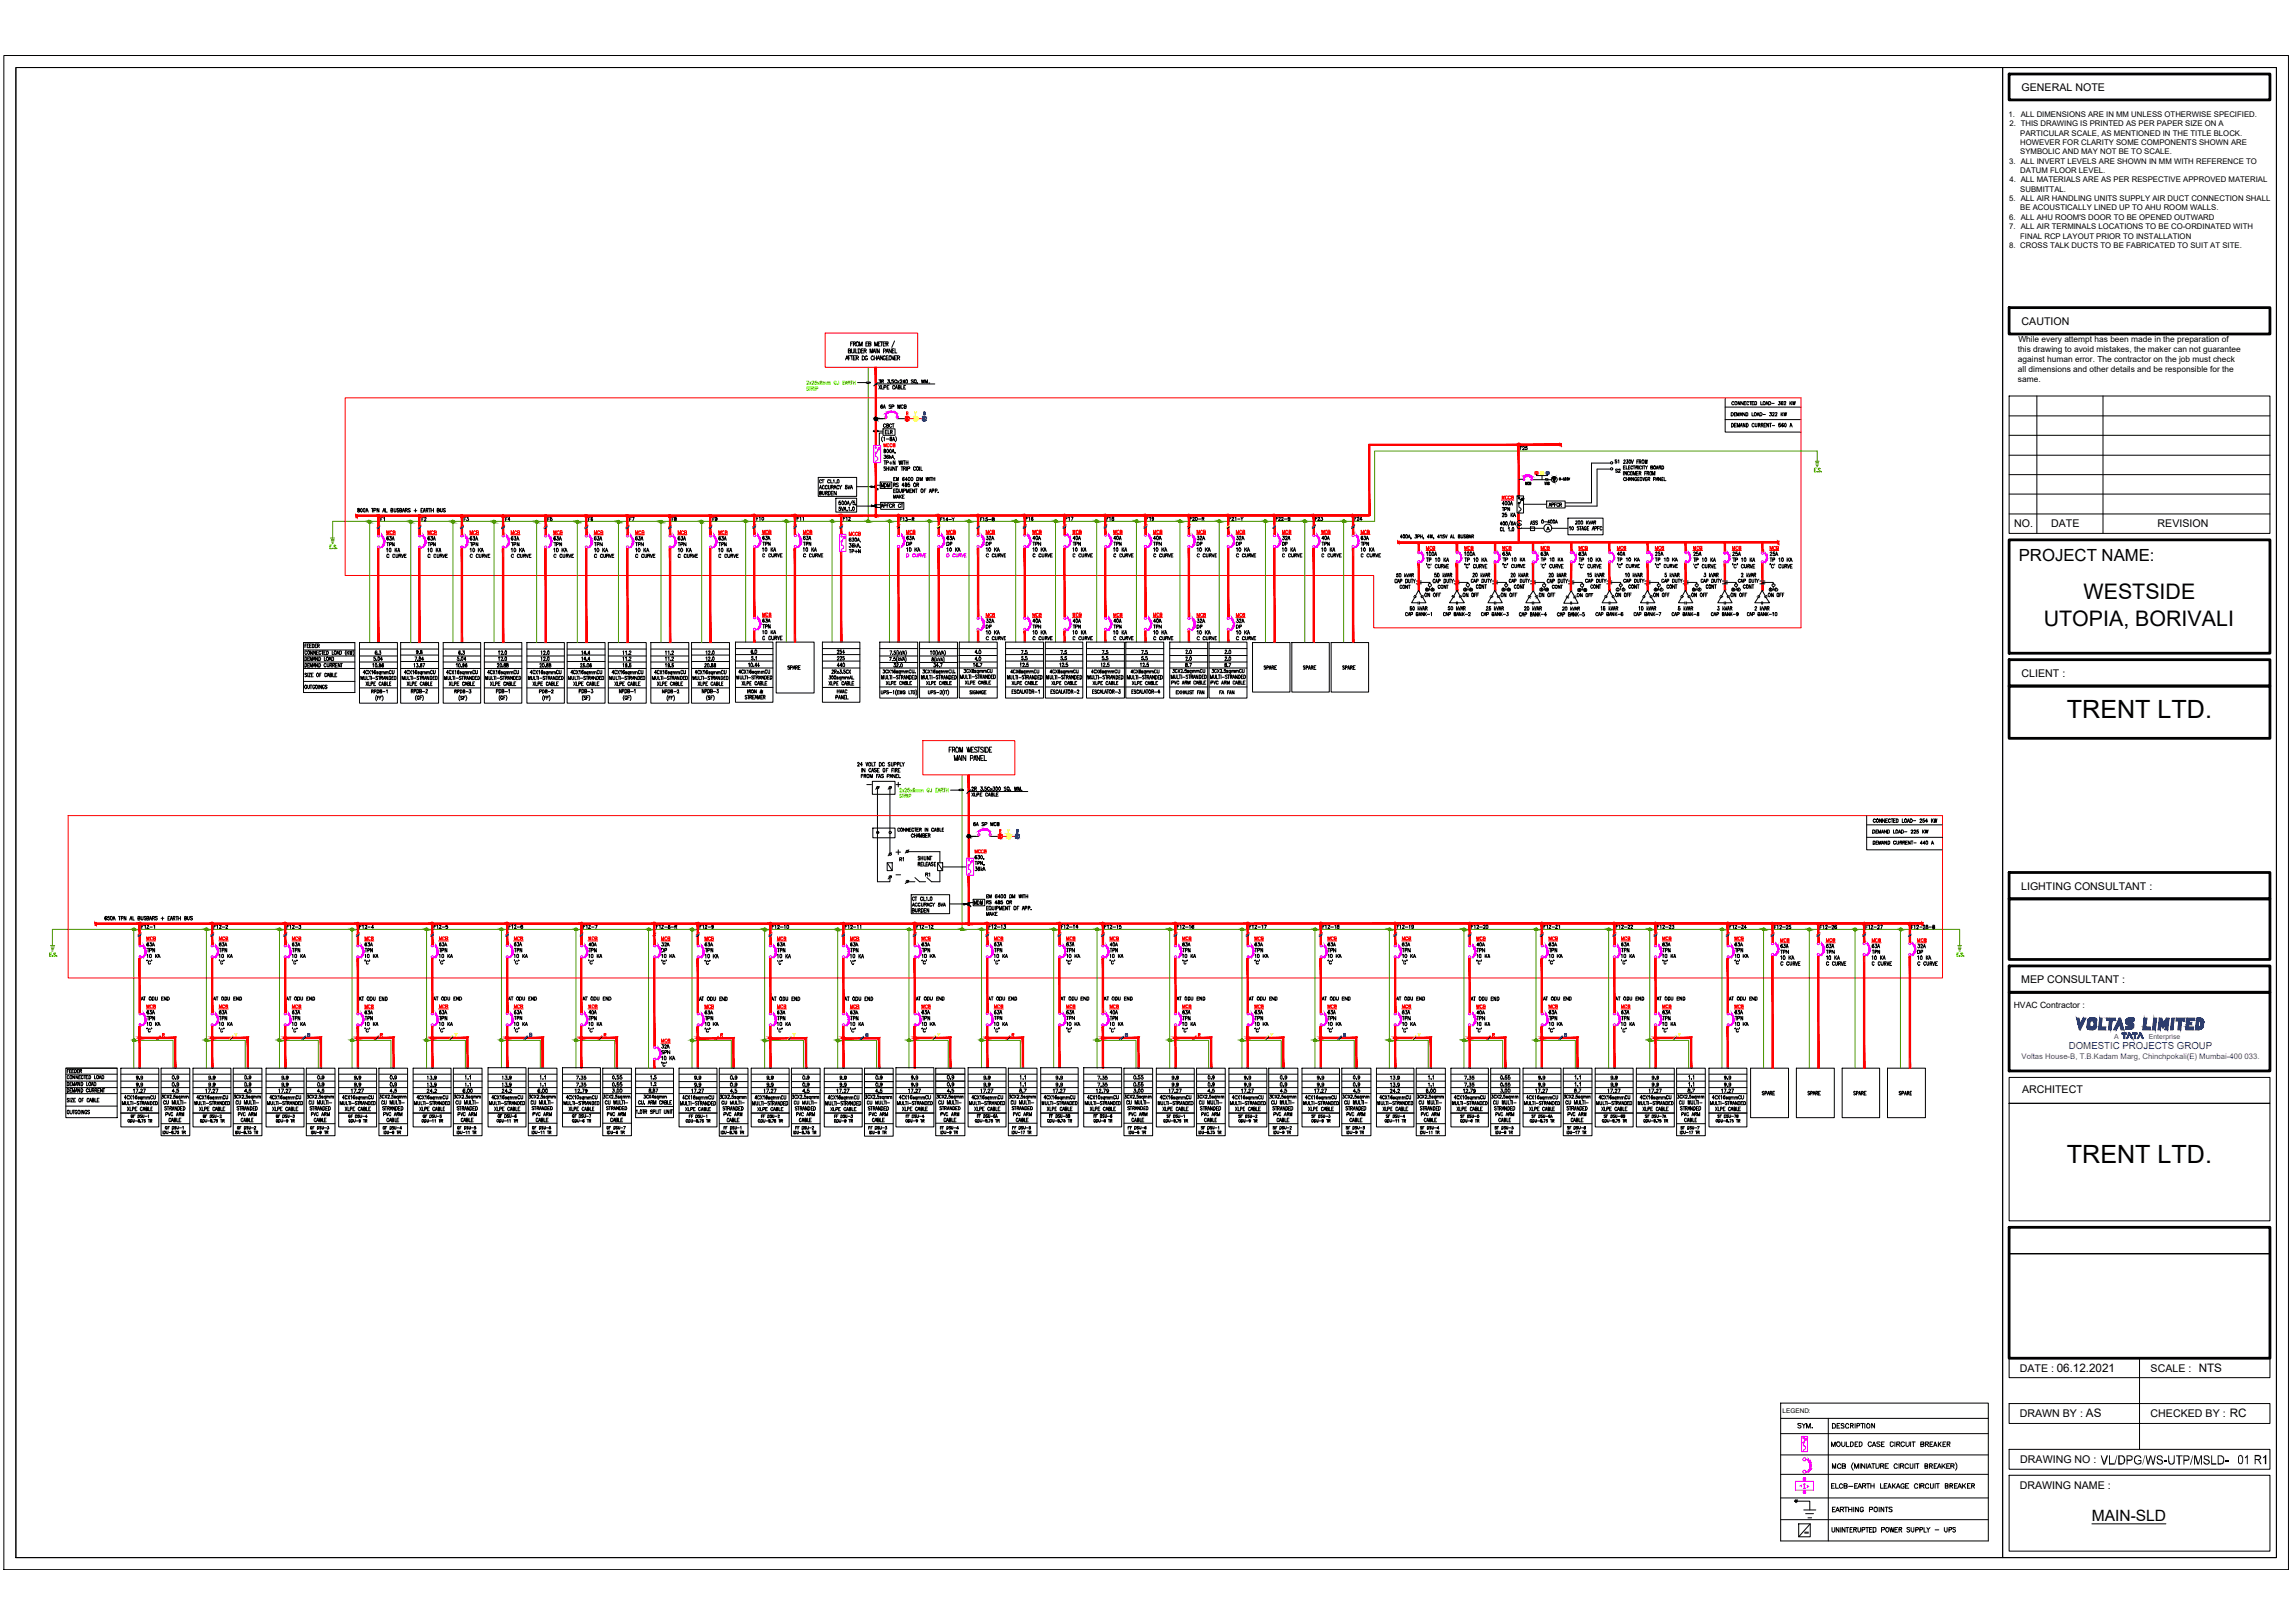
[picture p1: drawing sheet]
<svg xmlns="http://www.w3.org/2000/svg" width="420mm" height="297mm" viewBox="0 0 420 297" stroke-linecap="round" stroke-linejoin="round" font-family="sans-serif">
<defs><g id="words">
<g font-size="4.6">
<text x="378.4" y="131.3">TRENT LTD.</text>
<text x="378.4" y="212.8">TRENT LTD.</text>
</g>
<g font-size="3.9">
<text x="381.5" y="109.6">WESTSIDE</text>
<text x="374.2" y="114.6">UTOPIA, BORIVALI</text>
</g>
<g font-size="3.5">
<text x="294.6" y="87.8">S2</text>
<text x="163.3" y="158.7">R1</text>
<text x="168.3" y="161.6">R1</text>
</g>
<g font-size="3.5" fill="#00f">
<text x="68.4" y="96.7">F1</text>
<text x="75.8" y="96.7">F2</text>
<text x="83.6" y="96.7">F3</text>
<text x="91.4" y="96.7">F4</text>
<text x="99.1" y="96.7">F5</text>
<text x="113.9" y="96.7">F7</text>
<text x="124.5" y="96.7" transform="rotate(-90 124.5 96.7)">F8</text>
<text x="95.6" y="190.9">B</text>
</g>
<g font-size="3.5" fill="#f00">
<text x="106.5" y="96.7">F6</text>
<text x="129.1" y="96.7">F9</text>
<text x="281.9" y="98.4">A</text>
</g>
<g font-size="3.1" fill="#00f">
<text x="137.2" y="96.3">F10</text>
<text x="153.1" y="96.3">F12</text>
<text x="186.6" y="96.3">F16</text>
<text x="201.4" y="96.3">F18</text>
<text x="239.5" y="96.3">F23</text>
<text x="184.9" y="153.5">B</text>
</g>
<g font-size="3.1">
<text x="369.6" y="102.6">PROJECT NAME:</text>
<text x="23.6" y="198.6">9.9</text>
<text x="63.5" y="198.6">9.9</text>
<text x="152.4" y="198.6">9.9</text>
<text x="226.5" y="198.6">9.9</text>
<text x="314.3" y="198.6">9.9</text>
</g>
<text font-size="3.1" fill="#ff0" x="181.7" y="153.5">R</text>
<g font-size="3.1" fill="#ffbf00">
<text x="143.9" y="190.9">Y</text>
<text x="231.4" y="190.9">Y</text>
<text x="258.2" y="190.9">Y</text>
</g>
<g font-size="3.1" fill="#f00">
<text x="184.1" y="190.9">R</text>
<text x="272" y="190.9">R</text>
</g>
<text font-size="3.1" fill="#f0f" x="329.5" y="273.4">&gt;</text>
<text font-size="2.8" x="383" y="278.3">MAIN-SLD</text>
<text font-size="2.6" x="384.5" y="268.1">VL/DPG/WS-UTP/MSLD-01 R1</text>
<g font-size="1.9">
<text x="370.1" y="16.6">GENERAL NOTE</text>
<text x="370.1" y="59.4">CAUTION</text>
<text x="368.8" y="96.5">NO.</text>
<text x="375.5" y="96.5">DATE</text>
<text x="395" y="96.5">REVISION</text>
<text x="370.1" y="123.9">CLIENT :</text>
<text x="370" y="162.8">LIGHTING CONSULTANT :</text>
<text x="370" y="179.9">MEP CONSULTANT :</text>
<text x="370.2" y="200.1">ARCHITECT</text>
<text x="369.8" y="251">DATE : 06.12.2021</text>
<text x="393.7" y="251">SCALE : NTS</text>
<text x="369.8" y="259.3">DRAWN BY : AS</text>
<text x="393.7" y="259.4">CHECKED BY : RC</text>
<text x="369.9" y="267.8">DRAWING NO :</text>
<text x="369.8" y="272.5">DRAWING NAME :</text>
</g>
<text font-size="1.8" fill="#00f" x="378.7" y="191.9">DOMESTIC PROJECTS GROUP</text>
<text font-size="1.6" x="368.7" y="184.4">HVAC Contractor :</text>
<g font-size="1.5">
<text x="369.4" y="64.4">this drawing to avoid mistakes, the maker can not guarantee</text>
<text x="369.5" y="62.7">While every attempt has been made in the preparation of</text>
<text x="369.4" y="66.3">against human error. The contractor on the job must check</text>
<text x="369.4" y="68.1">all dimensions and other details and be responsible for the</text>
<text x="369.4" y="69.9">same.</text>
</g>
<g font-size="1.4">
<text x="367.7" y="21.3">1.</text>
<text x="367.9" y="23.1">2. THIS DRAWING IS PRINTED AS PER PAPER SIZE ON A</text>
<text x="369.9" y="21.3">ALL DIMENSIONS ARE IN MM UNLESS OTHERWISE SPECIFIED.</text>
<text x="367.8" y="30">3. ALL INVERT LEVELS ARE SHOWN IN MM WITH REFERENCE TO</text>
<text x="369.9" y="24.8">PARTICULAR SCALE, AS MENTIONED IN THE TITLE BLOCK.</text>
<text x="369.9" y="26.5">HOWEVER FOR CLARITY SOME COMPONENTS SHOWN ARE</text>
<text x="369.9" y="28.2">SYMBOLIC AND MAY NOT BE TO SCALE.</text>
<text x="367.9" y="33.4">4. ALL MATERIALS ARE AS PER RESPECTIVE APPROVED MATERIAL</text>
<text x="369.9" y="31.7">DATUM FLOOR LEVEL.</text>
<text x="369.9" y="35.1">SUBMITTAL.</text>
<text x="367.8" y="36.8">5. ALL AIR HANDLING UNITS SUPPLY AIR DUCT CONNECTION SHALL</text>
<text x="367.8" y="40.2">6. ALL AHU ROOM'S DOOR TO BE OPENED OUTWARD</text>
<text x="367.8" y="42">7. ALL AIR TERMINALS LOCATIONS TO BE CO-ORDINATED WITH</text>
<text x="369.9" y="38.5">BE ACOUSTICALLY LINED UP TO AHU ROOM WALLS.</text>
<text x="367.8" y="45.4">8. CROSS TALK DUCTS TO BE FABRICATED TO SUIT AT SITE.</text>
<text x="369.9" y="43.7">FINAL RCP LAYOUT PRIOR TO INSTALLATION</text>
</g>
<text font-size="1.4" fill="#00f" x="370.1" y="193.9">Voltas House-B, T.B.Kadam Marg, Chinchpokali(E) Mumbai-400 033.</text>
<g font-size="1.3" fill="#00f">
<text x="387" y="190.1">A</text>
<text x="393.4" y="190.1">Enterprise</text>
</g>
<text font-size="1.2" x="326.3" y="258.7">LEGEND:</text>
</g></defs>
<!-- layer: 0 -->
<g fill="none" stroke="#4a9500" stroke-width=".18">
<path d="M158.9 67.2v28.2M60.5 98.5h.7M60.6 98.7h.6M60.6 99h.6M60.7 99.2h.4M60.8 99.5h.2M67.7 95.5v22.1M75.2 95.5v22.1M82.9 95.5v22.1M90.5 95.5v22.1M98.2 95.5v22.1M105.7 95.5v22.1"/>
<path d="M113.2 95.5v22.1M121 95.5v22.1M128.5 95.5v22.1M136.5 95.4v22.1M144 95.4v22.1M152.3 95.4v22.1M162.8 95.4v22.2M170.1 95.4v22.2M177.4 95.4v22.1M186 95.4v22.1M193.2 95.4v22.1M200.8 95.4v22.1"/>
<path d="M208.1 95.4v22.1M216 95.4v22.1M223.2 95.4v22.1M231.7 95.4v22.1M238.9 95.4v22.1M246 95.4v22.1M332.3 84.4h.7M332.4 84.7h.5M332.4 84.9h.5M332.5 85.2h.4M332.6 85.4h.2M332.7 84.4v-1.8h-81v12.8h-190.8v3.1"/>
<path d="M176.1 141.8v28.3M9.3 173.1h.7M9.3 173.3h.6M9.4 173.6h.4M9.4 173.8h.4M9.5 174.1h.2M9.6 173.1v-3h349.2v3M24.5 170.1v25.4M37.8 170.1v25.4M51.2 170.1v25.4M64.5 170.1v25.4M78.1 170.1v25.4"/>
<path d="M91.8 170.1v25.3M105.4 170.1v25.4M118.7 170.1v25.4M126.7 170.1v25.4M140 170.1v25.4M153.4 170.1v25.4M166.4 170.1v25.4M179.7 170.1v25.3M192.9 170.1v25.3M200.9 170.1v25.4M214.2 170.1v25.4M227.4 170.1v25.4"/>
<path d="M240.7 170.1v25.4M254.4 170.1v25.4M268 170.1v25.4M281.2 170.1v25.4M294.5 170.1v25.4M302 170.1v25.4M315.2 170.1v25.4M322.9 170.1v25.4M331.2 170.1v25.4M339.6 170.1v25.4M347.9 170.1v25.4M358.4 173.1h.7"/>
<path d="M358.5 173.3h.5M358.5 173.6h.5M358.6 173.8h.3M358.7 174.1h.1M24.5 190.4h7.2v5.1M37.8 190.4h7.1v5.1M51.2 190.4h7.1v5.1M64.5 190.4h7.1v5.1M78.1 190.4h7.1v5.1M91.8 190.4h7.1v5M105.4 190.4h7.2v5.1M126.7 190.4h7.2v5.1"/>
<path d="M140 190.4h7.1v5.1M153.4 190.4h7.1v5.1M166.4 190.4h7.2v5.1M179.7 190.4h7.1v5M200.9 190.4h7.1v5.1M214.2 190.4h7.1v5.1M227.4 190.4h7.2v5.1M240.7 190.4h7.2v5.1M254.4 190.4h7.1v5.1M268 190.4h7.1v5.1M281.2 190.4h7.2v5.1M302 190.4h7.1v5.1"/>
<circle cx="144" cy="95.4" r=".21"/>
<circle cx="159" cy="95.4" r=".21"/>
<circle cx="162.9" cy="95.4" r=".21"/>
<circle cx="170.2" cy="95.4" r=".21"/>
<circle cx="177.4" cy="95.4" r=".21"/>
<circle cx="193.3" cy="95.4" r=".21"/>
<circle cx="208.1" cy="95.4" r=".21"/>
<circle cx="216.1" cy="95.4" r=".21"/>
<circle cx="223.3" cy="95.4" r=".21"/>
<circle cx="231.7" cy="95.4" r=".21"/>
<circle cx="246" cy="95.4" r=".21"/>
<circle cx="24.5" cy="170.1" r=".21"/>
<circle cx="37.8" cy="170.1" r=".21"/>
<circle cx="51.2" cy="170.1" r=".21"/>
<circle cx="64.5" cy="170.1" r=".21"/>
<circle cx="78.1" cy="170.1" r=".21"/>
<circle cx="91.8" cy="170.1" r=".21"/>
<circle cx="105.5" cy="170.1" r=".21"/>
<circle cx="118.8" cy="170.1" r=".21"/>
<circle cx="126.7" cy="170.1" r=".21"/>
<circle cx="140" cy="170.1" r=".21"/>
<circle cx="153.4" cy="170.1" r=".21"/>
<circle cx="166.4" cy="170.1" r=".21"/>
<circle cx="176.2" cy="170.1" r=".21"/>
<circle cx="179.7" cy="170.1" r=".21"/>
<circle cx="192.9" cy="170.1" r=".21"/>
<circle cx="200.9" cy="170.1" r=".21"/>
<circle cx="214.2" cy="170.1" r=".21"/>
<circle cx="227.4" cy="170.1" r=".21"/>
<circle cx="240.8" cy="170.1" r=".21"/>
<circle cx="254.4" cy="170.1" r=".21"/>
<circle cx="268" cy="170.1" r=".21"/>
<circle cx="281.2" cy="170.1" r=".21"/>
<circle cx="294.5" cy="170.1" r=".21"/>
<circle cx="302.1" cy="170.1" r=".21"/>
<circle cx="315.3" cy="170.1" r=".21"/>
<circle cx="322.9" cy="170.1" r=".21"/>
<circle cx="331.3" cy="170.1" r=".21"/>
<circle cx="339.7" cy="170.1" r=".21"/>
<circle cx="348" cy="170.1" r=".21"/>
<circle cx="24.5" cy="190.4" r=".21"/>
<circle cx="37.8" cy="190.4" r=".21"/>
<circle cx="51.2" cy="190.4" r=".21"/>
<circle cx="64.5" cy="190.4" r=".21"/>
<circle cx="78.1" cy="190.4" r=".21"/>
<circle cx="91.8" cy="190.4" r=".21"/>
<circle cx="105.5" cy="190.4" r=".21"/>
<circle cx="126.7" cy="190.4" r=".21"/>
<circle cx="140" cy="190.4" r=".21"/>
<circle cx="153.4" cy="190.4" r=".21"/>
<circle cx="166.4" cy="190.4" r=".21"/>
<circle cx="179.7" cy="190.4" r=".21"/>
<circle cx="200.9" cy="190.4" r=".21"/>
<circle cx="214.2" cy="190.4" r=".21"/>
<circle cx="227.4" cy="190.4" r=".21"/>
<circle cx="240.8" cy="190.4" r=".21"/>
<circle cx="254.4" cy="190.4" r=".21"/>
<circle cx="268" cy="190.4" r=".21"/>
<circle cx="281.2" cy="190.4" r=".21"/>
<circle cx="302.1" cy="190.4" r=".21"/>
</g>
<g fill="none" stroke="#000" stroke-width=".18">
<path d="M154.8 65.9l.3-.8 .2 .8M154.9 65.6h.2M155.3 64.2h.4v-.3l-.4-.1v.8h.4v-.3l-.1-.1M155.4 65.5h.2M155.7 62.9h.3M155.9 63.8l.1 .8h.2l.1-.2v-.6M155.9 65.1l.1 .8M156.2 62.6h-.5v.7M156.2 65.1h-.9l.1 .8M156.2 62.9h.4v-.3h-.4v.7M156.2 65.5h.3M156.4 62.9l.3 .4"/>
<path d="M156.5 63.8v.8M156.7 63.8v.8h.3M156.7 65.1h-.5v.8h.5M156.7 65.5l.5-.1v-.1l-.2-.2h-.3v.8M156.8 62.6h.1a.43 .43 0 0 1 .3 .3 .43 .43 0 0 1-.1 .4 .45 .45 0 0 1-.3-.7zM156.9 65.5l.3 .4M157 70h1.5M157.1 63.8a.43 .43 0 0 1 .5 .3 .43 .43 0 0 1-.2 .5h-.2zM157.3 63.3v-.7l.3 .7 .2-.7v.7M157.7 64.2h.2M157.8 65.1a.42 .42 0 0 1 .5 .3 .42 .42 0 0 1-.2 .5h-.3zM158 63.8h-.3v.8h.4"/>
<path d="M158.2 64.2h.3l.1-.2-.2-.2h-.2v.8M158.4 64.2l.2 .4M158.5 62.9h.3M158.6 69.9l.8 .1-.6 .2-.3-.2zM158.8 65.3l-.1-.2a.38 .38 0 0 0-.3 .4 .38 .38 0 0 0 .3 .4l.2-.2-.2-.1M158.9 62.6h-.4v.7h.4M159 62.9h.4l.1-.2-.5-.1v.7h.4l.1-.3-.2-.1M159.3 64.6v-.8l.2 .8 .2-.8 .1 .8 .2-.8 .3 .8M159.9 65.3l-.1-.2a.38 .38 0 0 0-.4 .4 .38 .38 0 0 0 .5 .4l.1-.2M159.9 64.3h.3M160 78.8a.48 .48 0 0 1 .8 .2h-.2a.56 .56 0 0 1-.7-.1zM160 76.6h.3z"/>
<path d="M160 76.6h.3l-.2 .2zM160 65.5h.5M160 65.1v.8M160.1 76.8l.2-.2-.1 .3zM160.1 63.3v-.7l.3 .7 .2-.7v.7M160.2 76.5l.1-.1v.2zM160.2 76.5l.1 .1-.2-.1zM160.3 76.6l.3-.1zM160.3 76.6l.2-.1h.1zM160.3 76.4l.2 .1-.2 .1zM160.3 76.6l-.1 .3zM160.3 76.6l.2 .3h-.2z"/>
<path d="M160.3 76.6l.3 .2-.1 .1zM160.3 76.6h.3v.2l-.3-.2h1.9M160.3 70.3h10.8M160.4 63.8v.8M160.5 76.6h1.2M160.5 65.1v.8M160.6 65.9l.2-.8 .3 .8M160.6 65.6h.4M160.7 70l-.7 .6M160.8 78.9h.9M160.8 62.9h.2M160.9 69.5h.3l-.1 .3a.21 .21 0 0 1 .1 .3 .21 .21 0 0 1-.3 0v-.1"/>
<path d="M160.9 70.5l.3 .7M161 63.8v.8l-.4-.8v.8M161.2 70.5l-.3 .7M161.4 69.8h.3v-.3h-.3v.6M161.4 70.5v.7h.3M161.4 62.6v.7M161.5 65.1l.1 .8-.5-.8v.8M161.6 79.9a.72 .72 0 0 0 0 1M161.6 62.6h-.8v.7h.3M161.6 74.2l-.1-.1a.37 .37 0 0 0-.3 .3 .37 .37 0 0 0 .2 .4 .22 .22 0 0 0 .2-.3 .22 .22 0 0 0-.3-.2l-.1 .2M161.6 69.8l.1 .3M161.7 78.5h2.2v1.2h-2.2z"/>
<path d="M161.7 79.2h-.7v2.3M161.7 74.8l.2-.7 .2 .7M161.7 64.3h.3l.2-.3-.2-.2h-.3v.8M161.7 62.9h.2M161.7 74.5h.3M161.8 70.9h.4v-.2l-.1-.2h-.3v.7M162.1 62.6h-.4v.7h.4M162.1 65.3l-.1-.2a.38 .38 0 0 0-.3 .4 .38 .38 0 0 0 .3 .4v-.3M162.1 79.1h.1M162.2 77.7l-.2-.1a.35 .35 0 0 0-.3 .3 .35 .35 0 0 0 .3 .3l.2-.1M162.2 62.9h.4v-.3h-.4v.7M162.2 64.6l.2-.8 .3 .8"/>
<path d="M162.2 64.3h.4M162.2 65.5h.3M162.3 77.9l.4-.1-.1-.2h-.3v.6l.4-.1-.1-.2M162.4 78.7h-.3v.7h.3M162.4 70.9h.2M162.4 62.9l.2 .4M162.5 69.5h.3v.3a.21 .21 0 0 1 0 .3 .21 .21 0 0 1-.3 0v-.1M162.6 78.7v.7h.2M162.6 65.1h-.4v.8h.5M162.8 70.5h-.4v.7h.4M162.8 65.2l.1-.1a.39 .39 0 0 1 .3 .4 .39 .39 0 0 1-.4 .4zM163 70.1h.1"/>
<path d="M163 79.1h.4v-.3l-.4-.1v.7M163.1 74.2h-.3v.1l.3 .2-.1 .3-.2-.1M163.2 63.8v.8l-.4-.8v.8M163.2 79.1l.2 .3M163.3 77.7l-.2-.1a.35 .35 0 0 0-.3 .3 .35 .35 0 0 0 .3 .3l.2-.1M163.3 65.1l.2 .8 .2-.8M163.3 74.4h.3l.1-.1-.2-.2h-.2v.7M163.4 77.6h.3M163.4 64.2h.2M163.5 77.6v.6M163.6 69.5h-.3v.3a.2 .2 0 0 1 .2 0 .2 .2 0 0 1 0 .2 .2 .2 0 0 1-.2 0M163.7 63.8h-.3v.8h.3"/>
<path d="M163.8 70.7l-.1-.2a.35 .35 0 0 0-.3 .4 .35 .35 0 0 0 .3 .3l.1-.2M163.8 62.4l-.5 1.2M163.8 65.5h.2M163.9 71.2l.2-.7 .2 .7M163.9 63.8v.8h.3M163.9 79.9a.72 .72 0 0 1 0 1M163.9 71h.3M164.2 69.7a.22 .22 0 0 0-.3-.2 .22 .22 0 0 0-.1 .3v.1a.22 .22 0 0 0 .1 .2 .22 .22 0 0 0 .3-.2M164.2 65.1h-.4v.8h.4M164.2 76.6h1.4M164.3 65.5l.4-.1v-.2l-.4-.1v.8M164.3 69.7l.3 .4"/>
<path d="M164.4 74.8v-.7l.2 .7 .2-.7v.7M164.5 70.9h.3l-.1-.4h-.2v.7h.3l-.1-.3M164.5 65.5l.2 .4M164.6 69.7l-.3 .4M164.8 69.7v-.2l.3 .1-.3 .5h.3M165 70.5v.7h.3M165.4 74.3l-.2-.2a.35 .35 0 0 0-.3 .3 .35 .35 0 0 0 .3 .4l.2-.2M165.5 70.9h.1M165.6 74.4l.3-.1-.1-.2h-.2v.7l.3-.1-.1-.3M165.6 69.9h-.3l.3-.4v.6M165.8 69.6l.1-.1a.3 .3 0 0 1 .2 .3 .3 .3 0 0 1-.2 .3zM165.8 70.5h-.3v.7h.3"/>
<path d="M167.2 69.6l-.3-.1a.3 .3 0 0 0 0 .3 .3 .3 0 0 0 .3 .1v.2l-.4-.1M167.4 69.6a.28 .28 0 0 1 .4 .1 .28 .28 0 0 1-.1 .4h-.2l-.2-.2zM167.6 70l.2 .2M168 70.1h.1M168.8 70.1v-.6l.1 .6 .3-.6v.6M169.4 70.1v-.6l.2 .6 .2-.6v.6M170 70.1h.1M315.8 72.8v6.3h13.9M315.8 76.8h13.9M315.8 74.5h13.9M316.9 75.5a.32 .32 0 0 1 .5 .3 .32 .32 0 0 1-.5 .3zM317 77.5a.34 .34 0 0 1 .4 .3 .34 .34 0 0 1-.4 .3z"/>
<path d="M317.4 73.7v-.2a.28 .28 0 0 0-.4 .3 .28 .28 0 0 0 .4 .2M317.5 75.8h.2M317.5 77.8h.3M317.6 73.6l.1-.1a.28 .28 0 0 1 .3 .3 .28 .28 0 0 1-.4 .2zM317.9 75.5h-.4v.6h.4M317.9 77.5h-.4v.6h.4M318 76.1v-.6l.2 .6 .2-.6v.6M318 78.1v-.6l.2 .6 .3-.6v.6M318.5 73.5v.6l-.3-.6v.6M318.5 76.1l.2-.6 .3 .6M318.5 78.1l.3-.6 .2 .6M318.6 75.9h.3"/>
<path d="M318.6 77.9h.3M319.1 73.5v.6l-.4-.6v.6M319.3 73.7h.3M319.5 75.5v.6l-.4-.6v.6M319.5 77.5v.6l-.4-.6v.6M319.6 73.5h-.3v.6h.3M319.6 75.5a.3 .3 0 0 1 .4 .3 .3 .3 0 0 1-.4 .3zM319.7 77.5a.34 .34 0 0 1 .4 .3 .34 .34 0 0 1-.4 .3zM320.2 73.7l-.1-.2a.3 .3 0 0 0-.3 .3 .3 .3 0 0 0 .3 .3l.1-.1M320.3 73.5h.4M320.5 73.5v.6M320.7 75.5v.6h.4"/>
<path d="M320.7 73.7h.3M321.1 73.5h-.4v.6h.4M321.2 77.6l-.2-.1a.35 .35 0 0 0-.3 .3 .35 .35 0 0 0 .3 .3l.2-.1M321.3 73.5a.3 .3 0 0 1 .3 .3 .3 .3 0 0 1-.3 .3zM321.3 77.5v.6h.2h.2v-.6M321.7 76.1l.1-.6 .3 .6M321.8 75.9h.2M321.9 77.8h.3l.1-.2-.4-.1v.6M322.1 77.8l.2 .3M322.2 75.5a.32 .32 0 0 1 .4 .3 .32 .32 0 0 1-.4 .3zM322.4 73.5v.6h.3M322.4 77.8h.4v-.2l-.4-.1v.6"/>
<path d="M322.6 77.8l.2 .3M322.8 73.6l.1-.1a.34 .34 0 0 1 .3 .2 .34 .34 0 0 1-.1 .4l-.3-.1zM322.8 75.9h.4M322.9 77.8h.3M323.3 74.1l.2-.6 .2 .6M323.3 77.5h-.4v.6h.4M323.4 73.9h.2M323.8 73.5h.2l.2 .2-.2 .4h-.2zM323.8 77.5v.6l-.3-.6v.6M324 75.5h.3l-.2 .2a.2 .2 0 0 1 .2 .3 .2 .2 0 0 1-.3 0M324 77.5h.3M324.1 77.5v.6"/>
<path d="M324.4 73.8h.4M324.5 75.6l.3-.1-.1 .4-.2 .2h.3M324.5 77.9h.4M325 75.6l.3-.1-.1 .4-.2 .2h.3M325.7 73.5h.2l-.2 .2h.2v.3h-.3M326 77.5h-.3v.3a.2 .2 0 0 1 .2 0 .2 .2 0 0 1 0 .3 .2 .2 0 0 1-.2 0v-.1M326.1 75.5v.6M326.2 75.8l.2 .3M326.4 73.6v-.1a.34 .34 0 0 0-.3 .2 .34 .34 0 0 0 .1 .4l.2-.1v-.2l-.2-.1-.1 .2M326.4 75.5l-.3 .4M326.5 77.6l-.2-.1-.1 .3 .1 .3h.2v-.3l-.2-.1-.1 .2M326.6 73.7a.18 .18 0 0 1 .2-.2 .18 .18 0 0 1 .1 .2l-.3 .4h.3"/>
<path d="M326.6 75.5l.1 .6 .1-.6 .1 .6 .2-.6M326.7 77.6l.2-.1a.48 .48 0 0 1-.1 .6l-.1-.1zM327.7 78.1l.2-.6 .2 .6M327.7 73.5v.6M327.8 77.9h.2M327.9 73.7l.1 .4M328 73.5l-.3 .4M328.2 73.5l.1 .6 .2-.6v.6l.2-.6M65.5 93.1l.3 .4v.1l-.2 .1a.25 .25 0 0 1-.1-.3 .25 .25 0 0 1 .3-.1l-.1-.3zM66.1 93.1l.1-.1a.48 .48 0 0 1 0 .7l-.2-.1zM66.5 93.2l.2-.2a.48 .48 0 0 1 0 .7l-.2-.1zM67 93.7l.2-.7 .2 .7"/>
<path d="M67.1 93.5h.2M70.8 99.3h.3M71 99.3v.6M71.1 98.3v-.1a.37 .37 0 0 0-.3 .3 .37 .37 0 0 0 .2 .4l.1-.3-.2-.1-.1 .1M71.3 98.2h.4l-.2 .3 .2 .1v.1l-.2 .2-.2-.2M71.3 99.7l.4-.1v-.3h-.4v.6M71.7 98.9l.3-.7 .2 .7M71.8 98.6h.3M72.2 93v.7l.3-.1v-.6M72.2 99.3v.6l-.4-.6v.6M73 93.1h-.3l.1 .3 .2 .1-.1 .2-.2-.1M73.2 93.4h.3l.1-.2-.2-.2h-.2v.7h.2l.2-.1-.2-.2"/>
<path d="M73.7 93.7l.2-.7 .2 .7M73.8 93.5h.2M74.2 93.4h.3l.1-.2-.1-.2h-.3v.7M74.4 93.4l.2 .3M78.3 99.3h.4M78.5 99.3v.6M78.7 98.3l-.1-.1a.37 .37 0 0 0-.3 .3 .37 .37 0 0 0 .2 .4l.2-.3-.3-.1-.1 .1M78.9 98.2h.3l-.2 .3 .2 .1v.1l-.2 .2-.1-.2M78.9 99.7l.3-.1v-.3h-.3v.6M79.3 98.9l.2-.7 .2 .7M79.4 98.6h.2M79.7 99.3v.6l-.3-.6v.6"/>
<path d="M80 93.4h.4l.1-.2-.2-.2h-.3v.7h.3l.2-.1-.2-.2M80.6 93v.6l.2 .1 .2-.1v-.6M81.6 93.1a.21 .21 0 0 0-.3 0 .21 .21 0 0 0-.1 .3h.2l.2 .2h-.5M86 99.3h.5M86.3 99.3v.6M86.4 98.3v-.1a.34 .34 0 0 0-.4 .3 .34 .34 0 0 0 .3 .4l.1-.3-.3-.1-.1 .1M86.6 99.7l.3-.1v-.3h-.3v.6M86.6 98.2h.3l-.2 .3a.18 .18 0 0 1 .2 .2 .18 .18 0 0 1-.3 .1v-.1M87.1 98.9l.1-.7 .3 .7M87.2 98.6h.2M87.5 99.3v.6l-.3-.6v.6M93.6 99.3h.4"/>
<path d="M93.8 99.3v.6M93.9 98.3v-.1a.34 .34 0 0 0-.3 .3 .34 .34 0 0 0 .2 .4l.1-.3-.2-.1-.1 .1M94.1 99.7l.3-.1v-.3h-.3v.6M94.2 98.2h.2l-.1 .3a.18 .18 0 0 1 .1 .2 .18 .18 0 0 1-.2 .1l-.1-.1M94.6 98.9l.2-.7 .2 .7M94.7 98.6h.2M95 99.3v.6l-.3-.6v.6M101.4 99.3h.4M101.6 99.3v.6M101.7 98.3v-.1a.34 .34 0 0 0-.3 .3 .34 .34 0 0 0 .2 .4l.1-.3-.2-.1-.1 .1M101.9 99.7l.3-.1v-.3h-.3v.6M102 98.2h.2l-.1 .3a.18 .18 0 0 1 .1 .3 .18 .18 0 0 1-.3-.1"/>
<path d="M102.4 98.9l.2-.7 .2 .7M102.5 98.6h.2M102.8 99.3v.6l-.3-.6v.6M108.8 99.3h.4M109 99.3v.6M109.2 98.3l-.1-.1a.37 .37 0 0 0-.3 .3 .37 .37 0 0 0 .2 .4l.2-.3-.3-.1-.1 .1M109.3 99.7l.4-.1v-.3h-.4v.6M109.4 98.2h.3l-.2 .3a.22 .22 0 0 1 .2 .2 .22 .22 0 0 1-.3 .2l-.1-.2M109.8 98.9l.2-.7 .2 .7M109.8 98.6h.3M110.3 99.3v.6l-.5-.6v.6M116.4 99.3h.3"/>
<path d="M116.5 99.3v.6M116.7 98.3l-.1-.1a.37 .37 0 0 0-.3 .3 .37 .37 0 0 0 .2 .4l.2-.3-.3-.1v.1M116.9 99.7l.3-.1v-.3h-.3v.6M117 98.2h.2l-.2 .3a.22 .22 0 0 1 .2 .2 .22 .22 0 0 1-.2 .2l-.1-.2M117.3 98.9l.2-.7 .2 .7M117.4 98.6h.2M117.8 99.3v.6l-.4-.6v.6M124.1 99.3h.4M124.3 99.3v.6M124.5 98.3l-.1-.1a.37 .37 0 0 0-.3 .3 .37 .37 0 0 0 .2 .4l.2-.3-.3-.1-.1 .1M124.7 99.7l.3-.1v-.3h-.3v.6M124.7 98.2h.3l-.2 .3a.22 .22 0 0 1 .2 .2 .22 .22 0 0 1-.3 .2v-.2"/>
<path d="M125.1 98.9l.2-.7 .2 .7M125.2 98.6h.2M125.6 99.3v.6l-.4-.6v.6M131.6 99.3h.3M131.8 99.3v.6M131.9 98.3v-.1a.37 .37 0 0 0-.3 .3 .37 .37 0 0 0 .2 .4l.1-.3-.2-.1-.1 .1M132.1 98.2h.3l-.1 .3 .1 .1v.1l-.1 .2-.2-.2M132.1 99.7l.3-.1v-.3h-.3v.6M132.5 98.9l.3-.7 .2 .7M132.6 98.6h.3M133 99.3v.6l-.4-.6v.6M139.6 99.2h.4"/>
<path d="M139.8 99.2v.6M139.9 98.2v-.1a.37 .37 0 0 0-.3 .3 .37 .37 0 0 0 .2 .4l.2-.2-.1-.2h-.2l-.1 .2M140.2 98.1h.3l-.2 .3 .2 .1v.1l-.2 .2-.1-.2M140.2 99.6l.3-.1v-.3h-.3v.6M140.6 98.8l.1-.7 .3 .7M140.7 98.6h.2M141 99.2v.6l-.3-.6v.6M145.7 96.4l-.3 .3M145.9 94.9h.3M146.2 94.7h-.3v.6M146.5 94.7h.1v.6M147 94.7h.1v.6"/>
<path d="M147.1 99.2h.3M147.3 99.2v.6M147.4 98.2l-.1-.1a.37 .37 0 0 0-.2 .3 .37 .37 0 0 0 .2 .4l.1-.3-.2-.1-.1 .2M147.6 98.1h.3l-.1 .3 .1 .1v.1l-.1 .2-.2-.2M147.6 99.6h.3v-.4h-.3v.6M148 98.8l.3-.7 .1 .7M148.1 98.6h.3M148.4 99.2v.6l-.3-.6v.6M149.8 87.4h7v3.4h-7zM150.1 89.5l.1-.7 .2 .7M150.1 90.3l.3-.2-.1-.2h-.2v.7l.3-.2-.2-.1M150.1 89.2h.2"/>
<path d="M150.4 88l-.1-.2a.3 .3 0 0 0-.2 .3 .3 .3 0 0 0 .2 .3l.1-.1M150.5 87.8h.4M150.6 89.9v.5l.1 .2 .2-.2v-.5M150.7 87.8v.6M150.9 89l-.1-.2a.35 .35 0 0 0-.2 .4 .35 .35 0 0 0 .2 .3l.1-.2M151.2 90.3l.3-.1v-.2l-.3-.1v.7M151.3 90.3l.2 .3M151.5 89a.22 .22 0 0 0-.3-.2 .22 .22 0 0 0-.1 .3v.1a.22 .22 0 0 0 .1 .3 .22 .22 0 0 0 .3-.2M151.7 88.8l.1 .7 .2-.1v-.6M151.7 89.9a.34 .34 0 0 1 .3 .4 .34 .34 0 0 1-.3 .3zM151.9 88a.22 .22 0 0 0-.2-.2 .22 .22 0 0 0-.2 .3l.1 .3 .3-.1M152.1 87.8v.6h.3"/>
<path d="M152.2 89.2h.3l.1-.2-.2-.2h-.2v.7M152.2 90.3h.2M152.4 89.2l.2 .3M152.5 89.9h-.3v.7h.3M152.6 87.9l.1-.1v.6M152.7 89.5l.2-.7 .2 .7M152.8 89.2h.2M153 91.2h3.8v2.5h-3.8zM153.1 88.4h.1M153.1 89.9v.7l-.4-.7v.7M153.3 87.9l.1-.1a.3 .3 0 0 1 .2 .3 .3 .3 0 0 1-.2 .3zM153.6 89a.22 .22 0 0 0-.2-.2 .22 .22 0 0 0-.2 .3v.1a.22 .22 0 0 0 .2 .3 .22 .22 0 0 0 .2-.2"/>
<path d="M153.7 88.8l.2 .7M153.9 91.7h-.3v.2a.25 .25 0 0 1 .4 .3 .24 .24 0 0 1-.4 .2l-.1-.2M154.1 88.8l-.2 .4M154.2 91.7a.35 .35 0 0 1 .3 .3 .35 .35 0 0 1-.3 .4zM154.6 91.9l.2-.2a.37 .37 0 0 1 .2 .4 .37 .37 0 0 1-.3 .3zM155.1 88.8h-.3v.3a.24 .24 0 0 1 .3 .2 .24 .24 0 0 1-.3 .2l-.1-.1M155.1 92.4l.2-.7 .2 .7M155.1 92.1h.3M155.2 88.8l.2 .7 .2-.7M155.5 99.5h.3l-.2 .2a.21 .21 0 0 1 .2 .3 .21 .21 0 0 1-.3 .1v-.1M155.6 89.5l.3-.7 .2 .7M155.7 89.2h.3"/>
<path d="M155.8 98.6l-.1-.1a.3 .3 0 0 0-.2 .3 .3 .3 0 0 0 .2 .3v-.4h-.1l-.1 .2M156 98.5h.3l-.1 .2a.21 .21 0 0 1 .1 .3 .21 .21 0 0 1-.3 .1v-.1M156.1 91.6l-.5 .9M156.3 99.6l-.1-.1a.35 .35 0 0 0-.2 .3 .35 .35 0 0 0 .2 .4l.1-.4-.1-.1-.2 .2M156.5 91.7h-.3v.3a.2 .2 0 0 1 .2 0 .2 .2 0 0 1 0 .3 .2 .2 0 0 1-.2 0v-.1M156.5 98.6l.1-.1a.3 .3 0 0 1 .2 .3 .3 .3 0 0 1-.2 .3zM156.5 99.5v.7M156.7 99.9l.1 .3M156.7 92.4v.1M156.7 99.7l-.2 .3M156.8 89.1h2.7M156.8 92.6h2.7"/>
<path d="M156.9 99.1l.3-.6 .1 .6M157 98.9h.3M157 99.9h.3M157.5 99.1v.1M159.5 89l.6 .1-.6 .1zM159.5 92.5l.6 .1-.6 .1zM160.3 92.3l-.2 .1v.2h.4l-.2-.1-.2 .1 .2 .3h.9M160.3 89.4l.3 .1M160.3 92.4h.9M160.6 89.5h.2M160.6 89.7h.1M160.6 89.6h.1"/>
<path d="M161.1 88.2h2.2v1.2h-2.2zM161.1 88.8l-1 .1v.2h.4h-.4v.1l.2 .1M161.2 91.9h4.3v1.3h-4.3zM161.3 92.9l.2-.7 .2 .7M161.3 89.2v-.7l.2 .7 .2-.7v.7M161.4 92.6h.3M161.8 80.1l.1-.1v.7M161.8 83.3h.4l-.2 .3h.2v.2h-.4M161.8 92.5h.4v-.1l-.1-.2h-.3v.7M161.8 84.3h.4M161.9 82.2v.3a.22 .22 0 0 1 .3 .2 .22 .22 0 0 1-.3 .2l-.1-.3 .4-.2zM161.9 88.5a.35 .35 0 0 1 .4 .3 .35 .35 0 0 1-.4 .4z"/>
<path d="M162 84.3v.7M162.2 85.5l-.4-.1v.3l.4 .2v.1h-.4M162.2 84.7h.4l.1-.2-.2-.2h-.3v.7M162.2 80.3h.6M162.3 85.4v.7M162.3 85.8h.4M162.4 82.3l.1-.1 .2 .2v.3l-.2 .2-.2-.2zM162.4 92.5h.2M162.5 89.2v-.7l.2 .7 .2-.7v.7M162.7 83.4l-.1-.1a.3 .3 0 0 0-.3 .3 .3 .3 0 0 0 .3 .3v-.3h-.2l-.1 .1M162.7 85.4v.7M162.8 92.2h-.4v.7"/>
<path d="M162.8 82.4l.2-.2 .2 .2v.3l-.2 .2-.2-.2zM162.8 83.3v.6M162.8 84.8h.5M162.9 83.7l.3 .2 .2-.6 .2 .6M162.9 85.4v.6l.2 .1 .2-.1v-.6M163 80l-.1 .2 .3 .1a.22 .22 0 0 1 .1 .3 .22 .22 0 0 1-.3 .1 .22 .22 0 0 1-.1-.4l.4-.1v-.2zM163.1 83.5l-.3 .3M163.1 84.5v.5M163.3 82.9l.2-.7 .2 .7M163.3 92.4l-.2-.2a.34 .34 0 0 0-.3 .4 .34 .34 0 0 0 .4 .3l.1-.2M163.3 83.7h.2M163.4 82.6h.2"/>
<path d="M163.4 80.7l.2-.7 .2 .7M163.4 92.5h.3l.1-.2-.4-.1v.7M163.4 80.4h.4M163.6 88.7h.3v-.2l-.3-.1v.7M163.6 91.2v-.6l.2 .6 .2-.6v.6M163.6 87.6h.2M163.6 89.8h.2M163.6 92.5l.2 .4M163.8 83.9v.2M163.8 88.7l.1 .4M163.9 82.8v.2M163.9 84.3v.7l-.4-.7v.7"/>
<path d="M163.9 85.4v.7l-.5-.7v.7M163.9 87.4h-.3v.6h.3M163.9 89.5h-.3v.7h.3M163.9 85.4h.5M164.1 88v-.6l.2 .6 .2-.6v.6M164.1 89.5h.1a.35 .35 0 0 1 .3 .3 .35 .35 0 0 1-.3 .4l-.2-.3zM164.1 91.2l.3-.6 .1 .6M164.1 85.4v.7M164.2 91h.3M164.3 90l.2 .2M164.5 88.5h-.4v.1l.4 .2v.3l-.4-.1M164.5 84.3l.2 .7 .1-.7 .2 .7v-.7"/>
<path d="M164.6 89.5v.4l.2 .3 .2-.3v-.4M164.7 90.6v.6M164.7 96.4l-.3 .3M164.8 90.8l.2 .4M164.8 95h.2M164.9 92.4l-.2-.2a.34 .34 0 0 0-.3 .4 .34 .34 0 0 0 .4 .3l.1-.2M165 85.4h.3M165 92.2h.3M165 90.6l-.3 .4M165.1 94.7h-.3v.6M165.1 85.4v.7M165.1 92.2v.7"/>
<path d="M165.2 84.3v.7M165.2 89.5v.7M165.2 90.8h.2M165.3 94.8l.2-.1v.6M165.4 85.8h.2l.2-.3-.4-.1v.7M165.4 89.8h.3l.1-.2-.4-.1v.7M165.4 84.3h.3M165.6 87.5v-.1a.34 .34 0 0 0-.4 .2 .34 .34 0 0 0 .1 .4h.2l.1-.3-.3-.1-.1 .2M165.6 88.8h-.5l.3-.4v.7M165.6 90.6h-.4v.6h.4M165.6 84.3v.7M165.6 85.8l.2 .3"/>
<path d="M165.8 88.4v.2a.23 .23 0 0 1 .3 .3 .23 .23 0 0 1-.4 .2v-.4l.3-.1v-.1zM165.8 94.7h.3l-.1 .3a.16 .16 0 0 1 .1 .2 .16 .16 0 0 1-.3 .1M165.9 84.3v.7M165.9 84.7h.3M166 90.2v-.7l.1 .7 .3-.7v.7M166 99.2h.2l.2 .2-.2 .4h-.2zM166 85.4v.7M166.1 85.8h.4l.1-.3-.5-.1v.7M166.1 87.8h-.4l.3-.4v.6M166.2 84.3v.7M166.3 98.2v-.1a.34 .34 0 0 0-.3 .3 .34 .34 0 0 0 .2 .4l.1-.3-.2-.1-.1 .2M166.3 95.1h.4"/>
<path d="M166.5 88.4h-.3v.3a.2 .2 0 0 1 .3 0 .2 .2 0 0 1 0 .3 .2 .2 0 0 1-.3 0v-.1M166.6 98.1h.2l-.1 .3a.18 .18 0 0 1 .1 .3 .18 .18 0 0 1-.3-.1M166.6 99.6h.2l.1-.4h-.3v.6M166.6 89.8h.2M166.9 89.5h-.3v.7h.3M167 98.8l.2-.7 .2 .7M167 95h.3v-.3h-.3v.6M167.1 98.6h.2M167.2 95l.1 .3M167.3 88.5l.1-.1a.34 .34 0 0 1 .3 .4 .34 .34 0 0 1-.4 .3zM167.4 89.5v.7l-.3-.7v.7M167.6 85.6l-.1-.2a.35 .35 0 0 0-.3 .4 .35 .35 0 0 0 .3 .3l.1-.2"/>
<path d="M167.6 89.5h.3M167.8 89.5v.7M167.8 85.4h.1a.35 .35 0 0 1 .3 .4 .35 .35 0 0 1-.3 .3l-.1-.2zM167.8 87.4a.3 .3 0 0 1 .4 .3 .3 .3 0 0 1-.4 .3zM167.8 88.7h.4l-.1-.3h-.3v.7M168 88.7l.2 .4M168.3 85.4v.7M168.4 88v-.6l.2 .6 .3-.6v.6M168.6 85.4v.7h.3M168.6 89.6l.1-.1a.34 .34 0 0 1 .3 .3 .34 .34 0 0 1-.2 .4l-.2-.2zM169.2 89.8h.2M169.5 87.4l.1 .6 .2-.6 .1 .6 .1-.6"/>
<path d="M169.5 89.5h-.3v.7M170.1 90.2l.2-.7 .2 .7M170.2 87.4v.6M170.2 89.9h.3M170.3 87.4h.4M170.5 87.4v.6M170.6 89.8h.4v-.3h-.4v.7M170.8 87.6h.3M170.8 87.4v.6M171.1 87.4v.6M171.2 89.8l.4-.1-.1-.2h-.3v.7M171.7 90.1h.1"/>
<path d="M172.1 96.4l-.5 .3M172.2 95h.2M172.5 94.7h-.3v.6M172.7 94.8l.1-.1v.6M173.3 99.2h.3a.34 .34 0 0 1 0 .6h-.3zM173.5 95.2h-.3l.2-.5v.6M173.7 98.2v-.1a.34 .34 0 0 0-.4 .3 .34 .34 0 0 0 .3 .4 .23 .23 0 0 0 .1-.3 .23 .23 0 0 0-.3-.1l-.1 .2M173.7 95.1h.5M173.9 98.1h.3l-.2 .3a.22 .22 0 0 1 .3 .2 .22 .22 0 0 1-.3 .2l-.2-.2M173.9 99.6h.3l.1-.4h-.4v.6M174.3 94.7l.2 .3v.3M174.4 98.8l.1-.7 .3 .7"/>
<path d="M174.4 98.6h.3M174.7 94.7l-.2 .3M179.3 96.4l-.4 .3M179.5 95h.2M179.9 94.7h-.4v.6M180 94.8l.1-.1v.6M180.5 99.2a.32 .32 0 0 1 .5 .3 .32 .32 0 0 1-.5 .3zM180.6 98.1h.3l-.2 .3a.22 .22 0 0 1 .3 .2 .22 .22 0 0 1-.3 .2l-.2-.2M180.8 94.7h-.3v.3a.2 .2 0 0 1 .2 0 .2 .2 0 0 1 0 .3 .2 .2 0 0 1-.2 0M181 95.1h.5M181.1 98.3v-.2h.3v.3l-.4 .4h.5M181.1 99.6l.4-.1v-.3h-.4v.6"/>
<path d="M181.6 98.8l.1-.7 .3 .7M181.6 95h.4v-.3h-.4v.6h.4l.1-.1-.2-.2M181.6 98.6h.3M189.1 99.2h.3M189.3 99.2v.6M189.5 98.6h-.4l.2-.5v.7M189.6 99.6h.3v-.4h-.3v.6M189.7 98.1h.1a.35 .35 0 0 1 .2 .4 .35 .35 0 0 1-.2 .3l-.2-.3zM190.1 98.8l.2-.7 .2 .7M190.2 98.6h.2M190.5 99.2v.6l-.4-.6v.6M195.1 94.9h.3"/>
<path d="M195.1 96.4l-.3 .3M195.4 94.7h-.3v.6M195.6 94.7h.2v.6M196.1 94.7h.4l-.3 .6M196.5 99.2h.3M196.6 99.2v.6M196.8 98.6h-.3l.2-.5v.7M196.9 99.6h.2l.2-.3-.4-.1v.6M197 98.2v-.1a.35 .35 0 0 1 .3 .4 .35 .35 0 0 1-.3 .3zM197.4 98.8l.2-.7 .2 .7M197.5 98.6h.2M197.8 99.2v.6l-.3-.6v.6"/>
<path d="M203.9 99.2h.3M204.1 99.2v.6M204.2 98.6h-.3l.3-.5v.7M204.4 98.2l.1-.1a.37 .37 0 0 1 .3 .3 .37 .37 0 0 1-.2 .4l-.2-.2zM204.4 99.6l.4-.1v-.3h-.4v.6M204.9 98.8l.2-.7 .2 .7M204.9 98.6h.3M205.3 99.2v.6l-.4-.6v.6M209.9 94.9h.2M209.9 96.4l-.4 .3M210.3 94.7h-.4v.6M210.4 94.7h.2v.6"/>
<path d="M211.2 94.8l-.1 .2h-.2v-.3a.3 .3 0 0 1 .3 .3 .3 .3 0 0 1-.3 .3v-.1M211.2 99.2h.3M211.4 99.2v.6M211.6 98.6h-.4l.2-.5v.7M211.7 99.6h.2l.1-.4h-.3v.6M211.8 98.1h.1a.35 .35 0 0 1 .2 .4 .35 .35 0 0 1-.2 .3l-.2-.3zM212.2 98.8l.2-.7 .2 .7M212.3 98.6h.2M212.6 99.2v.6l-.4-.6v.6M217.9 94.9h.2M217.9 96.4l-.4 .3M218.2 94.7h-.3v.6"/>
<path d="M218.4 94.8v-.1h.2v.2l-.3 .4h.4M219.1 99.2a.32 .32 0 0 1 .5 .3 .32 .32 0 0 1-.5 .3zM219.2 98.1h.3l-.2 .3a.22 .22 0 0 1 .3 .2 .22 .22 0 0 1-.3 .2l-.2-.2M219.4 95h.4M219.7 98.3v-.2h.3v.3l-.3 .4h.4M219.7 99.6l.4-.1v-.3h-.4v.6M220.1 94.9h.3v-.2h-.3v.6M220.2 98.8l.1-.7 .3 .7M220.2 98.6h.3M220.2 94.9l.2 .4M225.1 94.9h.2M225.1 96.4l-.5 .3"/>
<path d="M225.4 94.7h-.3v.6M225.6 94.8v-.1h.2v.2l-.3 .4h.4M226.1 94.7h.2v.6M226.3 99.2a.32 .32 0 0 1 .5 .3 .32 .32 0 0 1-.5 .3zM226.4 98.1h.3l-.2 .3a.22 .22 0 0 1 .3 .2 .22 .22 0 0 1-.3 .2l-.2-.2M226.6 95h.4M226.9 98.3v-.2h.3v.3l-.3 .4h.4M226.9 99.6l.4-.1v-.3h-.4v.6M227.2 94.7l.2 .2v.4M227.4 98.8l.1-.7 .3 .7M227.4 98.6h.3M227.6 94.7l-.2 .2"/>
<path d="M233.5 96.4l-.4 .3M233.6 94.9h.3M234 94.7h-.4v.6M234.1 94.8v-.1h.3v.2l-.4 .4h.5M234.6 94.8v-.1h.3v.3l-.3 .3h.4M234.8 98.1h.3l-.1 .3 .1 .1v.1l-.1 .2-.2-.2M234.8 99.2h.2a.31 .31 0 0 1 .1 .4 .31 .31 0 0 1-.3 .2zM235.1 95h.5M235.3 98.3l.1-.2 .3 .1-.4 .6h.4M235.3 99.6h.3l.1-.4h-.4v.6M235.7 98.8l.3-.7 .2 .7M235.8 94.9h.4v-.2h-.4v.6h.4l-.1-.4"/>
<path d="M235.8 98.6h.3M242 99.2h.3M242.2 99.2v.6M242.3 98.6h-.3l.3-.5v.7M242.5 98.2l.1-.1a.37 .37 0 0 1 .3 .3 .37 .37 0 0 1-.2 .4l-.2-.2zM242.5 99.6l.4-.1v-.3h-.4v.6M242.9 98.8l.3-.7 .2 .7M243 98.6h.3M243.4 99.2v.6l-.4-.6v.6M247.9 96.4l-.4 .3M248 94.9h.2M248.4 94.7h-.4v.6"/>
<path d="M248.5 94.8v-.1h.3v.2l-.4 .4h.4M249.2 99.2h.3M249.4 95.1h-.5l.3-.4v.6M249.4 99.2v.6M249.5 98.2v-.1a.37 .37 0 0 0-.3 .3 .37 .37 0 0 0 .2 .4l.1-.2v-.2h-.2l-.1 .2M249.6 99.6h.3l.1-.3-.4-.1v.6M249.7 98.1h.3l-.1 .3a.19 .19 0 0 1 .1 .2 .19 .19 0 0 1-.3 .1l-.1-.1M250.1 98.8l.2-.7 .3 .7M250.2 98.6h.3M250.6 99.2v.6l-.4-.6v.6M256.7 98.3h-.3l.2-.4v.6M256.9 97.9h.3v.6h-.3z"/>
<path d="M257.3 98l.1-.1a.3 .3 0 0 1 .3 .3 .3 .3 0 0 1-.3 .3zM257.8 98.5l.2-.6 .2 .6M257.8 98.3h.3M258.3 98.5v.1M259.1 97.9h.3l-.2 .2 .2 .1v.2h-.4M259.5 98.2l.4-.1-.1-.2h-.3v.6M260 97.9v.6M260 98.2h.4M260.4 97.9v.6M260.6 98.5l-.1 .1M261.6 98.3h-.3l.3-.4v.6M261.8 97.9l.1 .6 .1-.6 .2 .6v-.6"/>
<path d="M262.5 98.5l-.1 .1M263.5 98.3h-.3l.2-.4v.6M263.7 98l.1-.1v.6M264.4 97.9h-.2l-.1 .2 .2-.1a.23 .23 0 0 1 .2 .4 .23 .23 0 0 1-.4 .1v-.1M264.5 97.9l.3 .6 .2-.6M265.5 98.5l.2-.6 .2 .6M265.5 98.3h.3M266.1 97.9v.6h.2M267 98.2l.3-.2-.1-.1h-.2v.6l.3-.1-.1-.2M267.5 97.9v.6h.2l.1-.6M268.3 98l-.3-.1v.2l.3 .2v.2l-.3-.1M268.5 98.2l.3-.2v-.1h-.3v.6l.3-.1-.1-.2"/>
<path d="M268.9 98.5l.2-.6 .2 .6M269 98.3h.3M269.4 98.2l.4-.1-.1-.2h-.3v.6M269.6 98.2l.2 .3M275 95.9h-.3l.2-.4v.6M275 96.7l-.1-.2-.2 .1v.5l.2 .1 .1-.2M275 94.1l.1-.2 .3 .2-.4 .5h.4M275 92.9h.4M275.2 95.5h.2v.6h-.2zM275.2 96.5v.7h.2M275.2 92.9v.6M275.4 92.2h-.4l.3-.4v.7"/>
<path d="M275.4 93.2h.3l.2-.2-.5-.1v.6M275.6 91.8a.37 .37 0 0 1 .3 .3 .37 .37 0 0 1-.2 .4l-.2-.2zM275.7 95.5a.3 .3 0 0 1 .3 .3 .3 .3 0 0 1-.3 .3zM275.8 93.9h-.3v.3a.2 .2 0 0 1 .3 0 .2 .2 0 0 1 0 .3 .2 .2 0 0 1-.3 0v-.1M276.1 96.7l.2-.2v.7M276.1 91.8a.37 .37 0 0 1 .3 .3 .37 .37 0 0 1-.2 .4l-.2-.2zM276.4 92.9v.6l-.4-.6v.6M276.5 92.5l.2-.7 .2 .7M276.5 92.2h.3M276.5 95.3l-.4 1.1M276.6 97.1h.1M276.6 93.9v.7"/>
<path d="M276.7 94.2l.3 .4M276.9 96.6l.1-.1a.41 .41 0 0 1 0 .7l-.2-.3zM277 95.5h-.3v.2a.22 .22 0 0 1 .3 .2 .22 .22 0 0 1-.3 .2l-.1-.1M277 93.9l-.4 .4M277.1 96.1l.2-.6 .2 .6M277.1 94.6l.1-.7 .3 .7M277.1 95.9h.3M277.1 94.3h.3M277.7 90.8h1.2v3.1h-1.2zM278 91.9h.2v.2l-.2 .1zM278.1 92.2v.6l.4 .4-.2 .3-.2 .1v.3M278.1 90.8v.2l.1 .1v.2l-.3-.1 .2-.2"/>
<path d="M278.1 87.7h.7M278.3 82h.2M278.5 96.7h4.1M278.5 95.4a.47 .47 0 0 0-.6 0 .47 .47 0 0 0 0 .7 .47 .47 0 0 0 .6-.1M278.5 96a.47 .47 0 0 0-.6 0 .47 .47 0 0 0 0 .6 .47 .47 0 0 0 .6 0M278.7 91.2l.1 .1-.3 .1zM278.7 91.2l.1 .1v.2l-.3-.1 .3 .1v-.2l-.3 .1M278.7 81.7h-.4v.6M278.7 91.2l-.5 .9M278.8 81.9v-.2l.3 .1v.2l-.3 .3h.3M278.9 92.3h4.3M279.3 88.7v-.5l.1 .5 .2-.5v.5"/>
<path d="M279.6 81.7h-.3v.3h.3v.2h-.3M279.9 88.4v-.2a.3 .3 0 0 0-.1 .5l.1-.1M280 88.5l.3-.1-.1-.2h-.2v.5l.3-.1-.1-.1M280.2 96.4h.8v.7h-.8zM280.2 96l.2-.7 .1 .7M280.3 95.8h.1M280.6 87.8h2.4M281 95.4l-.3-.1v.3a.22 .22 0 0 1 .3 .2 .22 .22 0 0 1-.2 .2l-.2-.1M281.3 86.9v.1h2v-.1M282.3 86.9v.9M282.8 88.2l.1 .5 .2-.5M283 87.6h.4v.3h-.4z"/>
<path d="M283.2 91.7h3.3v1.3h-3.3zM283.3 88.3h-.1l.1 .3h-.1M283.4 87.8h.6M283.6 92.7l.1-.7 .3 .7M283.7 88.3h-.3l.3 .3-.1 .1-.2-.1M283.7 92.5h.2M284.1 92.4h.3l-.1-.4h-.2v.7M284.1 96.7h2.9M284.2 87.4l.3-.2a.55 .55 0 0 1 .6 .6l-.2 .3-.4 .2-.3-.2-.2-.3zM284.6 92.4h.2M284.9 92h-.3v.7M285.4 92.2l-.1-.2a.35 .35 0 0 0-.3 .4 .35 .35 0 0 0 .3 .3l.1-.2"/>
<path d="M285.5 87.5h.2l-.1 .4-.2-.2zM285.5 92.4h.4l-.1-.4h-.3v.7M285.7 92.4l.2 .3M285.8 87.7h.3M286.4 87.5h-.2v.1h.2l.1 .3-.3-.1M286.5 87.5h.2v.4h-.2zM286.9 87.5h.1v.4h-.1zM287 94.8h6.5v3.1h-6.5zM287.1 87.5l.1 .4 .2-.4M287.3 96.5l.2-.1v.6M287.7 96.5l.2-.1 .2 .1v.4l-.2 .1-.2-.1zM288.5 95.4l.2-.1v.4l-.3 .2h.3"/>
<path d="M288.9 95.4l.1-.1a.3 .3 0 0 1 .3 .3 .3 .3 0 0 1-.3 .3zM289.1 96.4h-.4v.2l.4 .2v.1l-.2 .1-.2-.1M289.2 96.4h.3M289.3 96.4v.6M289.5 95.3a.3 .3 0 0 1 .3 .3 .3 .3 0 0 1-.3 .3zM289.6 97l.2-.6 .1 .6M289.6 96.8h.2M290.4 96.5l-.2-.1a.37 .37 0 0 0-.2 .3 .37 .37 0 0 0 .3 .3l.1-.1-.1-.1M290.4 95.3v.6M290.5 95.6l.3 .3M290.6 96.7h.2M290.8 95.3l-.4 .5"/>
<path d="M290.9 95.3l.1 .6 .3-.6M290.9 96.4h-.3v.6h.3M291.3 95.9l.2-.6 .2 .6M291.4 95.8h.2M291.5 97l.2-.6 .2 .6M291.5 96.8h.3M291.8 95.6h.3v-.3h-.3v.6M292 96.7h.3v-.3h-.3v.6M292 95.6l.1 .3M292.5 96.7h.2M292.8 96.4h-.3v.6M293.3 96.5l-.2-.1a.35 .35 0 0 0-.2 .3 .35 .35 0 0 0 .2 .3l.2-.1"/>
<path d="M294.8 85.9h-2.4v6.7h-5.9M294.8 84.8h-3.4v7.2h-4.9M298.2 88l.2-.6 .2 .6M298.5 86.4h.3a.39 .39 0 0 1-.2 .6zM298.6 84.2l.2 .6 .3-.6M298.9 85.4l-.1-.1a.3 .3 0 0 0-.2 .3 .3 .3 0 0 0 .2 .3l.1-.1M299 87v-.7l.2 .7 .2-.7v.7M299 85.3h.3M299.1 87.4v.6l-.4-.6v.6M299.2 85.3v.6M299.5 85.5h.3v-.2h-.3v.6M299.6 86.6h.2"/>
<path d="M299.7 87.5a.22 .22 0 0 0-.3-.1 .22 .22 0 0 0-.2 .2v.2a.22 .22 0 0 0 .3 .2 .22 .22 0 0 0 .2-.2h-.2M299.7 84.5h.1M299.7 85.5l.1 .4M299.8 87.7h.2M299.9 86.3h-.3v.7h.3M300 84.2h-.3v.6M300 85.3v.6M300.1 84.5h.2l.1-.3h-.3v.6M300.1 86.6h.2l.1-.2-.3-.1v.7M300.1 87.4h-.3v.6h.3M300.3 87.5v-.1a.3 .3 0 0 1 .3 .3 .3 .3 0 0 1-.3 .3zM300.3 84.5l.1 .3"/>
<path d="M300.3 86.6l.1 .4M300.5 85.4l-.1-.1a.3 .3 0 0 0-.2 .3 .3 .3 0 0 0 .2 .3l.1-.1M300.6 84.3l.2-.1a.35 .35 0 0 1 .2 .3 .35 .35 0 0 1-.2 .3l-.2-.1zM300.7 85.3v.6M300.8 87.4l.1 .6 .2-.6M300.8 85.3h.4l.2 .2v.4M301 85.3v.6M301.1 86.6h.2M301.2 84.8v-.6l.2 .6 .1-.6v.6M301.3 87.7h.1M301.4 86.3h-.3v.7M301.5 86.6l.4-.1-.1-.2h-.3v.7"/>
<path d="M301.5 87.4h-.2v.6h.2M301.6 85.3l-.2 .2M301.7 87.7h.2l.1-.3h-.3v.6M301.7 86.6l.2 .4M301.9 87.7l.1 .3M302 86.4h.4a.39 .39 0 0 1-.3 .6zM302.2 85.5h.3v-.2h-.3v.6h.3v-.4M302.5 87v-.7l.3 .7 .2-.7v.7M302.7 87.7h.4v-.3h-.4v.6M302.8 85.3h.2a.32 .32 0 0 1 .1 .3 .32 .32 0 0 1-.2 .3l-.2-.1zM303.1 88l.3-.6 .2 .6M303.2 85.9l.2-.6 .2 .6"/>
<path d="M303.2 87.8h.3M303.3 85.7h.3M303.7 85.5h.4v-.2h-.4v.6M303.9 85.5l.2 .4M304 87.4v.6l-.4-.6v.6M304.2 85.3a.3 .3 0 0 1 .4 .3 .3 .3 0 0 1-.4 .3zM304.2 87.7h.2M304.5 87.4h-.3v.6h.3M304.7 87.4v.6h.3M55.6 117.6h9.4v9.1h-9.4zM55.6 119h9.4M55.6 117.6h9.4"/>
<path d="M55.8 118.2h.2M56.1 117.9h-.3v.6M56.2 119.3l-.1-.2a.35 .35 0 0 0-.3 .4 .35 .35 0 0 0 .3 .3l.1-.2M56.2 118.2h.2M56.3 119.2l.1-.1a.37 .37 0 0 1 .3 .3 .37 .37 0 0 1-.2 .4l-.2-.2zM56.6 117.9h-.4v.6h.4M56.7 118.2h.2M57 117.9h-.3v.6h.3M57.2 119.1v.7l-.4-.7v.7M57.2 117.9a.34 .34 0 0 1 .3 .3 .34 .34 0 0 1-.3 .3zM57.7 118.2h.2M57.8 119.1v.7l-.4-.7v.7"/>
<path d="M57.9 119.5h.2M58 117.9h-.3v.6h.3M58.1 118.2h.3v-.3h-.3v.6M58.3 119.1h-.4v.7h.4M58.3 118.2l.1 .3M58.8 119.3a.22 .22 0 0 0-.3-.2 .22 .22 0 0 0-.1 .3l.1 .4 .3-.2M58.9 119.1h.3M59 119.1v.7M59.3 119.5h.2M59.6 119.1h-.3v.7h.3M59.8 119.1h.2a.37 .37 0 0 1 .1 .4 .37 .37 0 0 1-.3 .3zM60.8 119.1v.7h.3"/>
<path d="M61.2 119.1a.34 .34 0 0 1 .4 .3 .34 .34 0 0 1-.3 .4l-.1-.3zM61.7 119.8l.1-.7 .3 .7M61.8 119.5h.2M62.2 119.1a.34 .34 0 0 1 .3 .4 .34 .34 0 0 1-.3 .3zM63.4 119a.72 .72 0 0 0 0 1M63.5 119.1v.7M63.7 119.4l.2 .4M63.9 119.1l-.4 .4M64 119.1l.1 .7 .2-.7 .1 .7 .1-.7M64.6 119a.72 .72 0 0 1 0 1M65.8 117.6h7v11.1h-7zM65.8 118.8h7"/>
<path d="M69 119.2l-.1-.1a.37 .37 0 0 0-.2 .3 .37 .37 0 0 0 .2 .4l.1-.1v-.2l-.2-.1-.1 .1M69.2 119.7h.1M69.5 119.1h.2l-.2 .3h.2v.3l-.2 .1-.1-.2M70.8 100.5l.1-.2v.7M71.2 100.5l.2-.2a.41 .41 0 0 1 0 .7l-.2-.2zM71.2 101.6a.22 .22 0 0 0-.2-.2 .22 .22 0 0 0-.2 .3l.1 .3 .3-.1M72.2 101.6v-.2a.3 .3 0 0 0-.3 .3 .3 .3 0 0 0 .3 .3v-.1M72.3 100.3v.7M72.5 101.4v.6l.3-.1v-.5M72.5 100.6l.2 .4M72.7 100.3l-.4 .5M72.8 101l.2-.7 .2 .7"/>
<path d="M72.8 100.8h.3M73 101.7h.3l.1-.2-.4-.1v.6M73.2 101.7l.2 .3M73.3 117.6h7v11.1h-7zM73.3 118.8h7M73.3 119.9h7M73.5 101.4l.2 .6 .2-.6M74 101.7h.3M74.4 101.4h-.4v.6h.4M76.6 119.2l-.2 .3-.2-.2 .1-.3h.2l.1 .4-.1 .2-.3-.1M76.7 119.6h.1M77 119v.2l.2 .1 .1 .2a.22 .22 0 0 1-.3 .1 .22 .22 0 0 1 0-.3l.2-.1v-.2z"/>
<path d="M78.3 100.5l.1-.2v.7M78.8 101.6a.22 .22 0 0 0-.3-.2 .22 .22 0 0 0-.2 .3l.1 .3 .4-.1M78.9 100.4v-.1a.41 .41 0 0 1 0 .7l-.1-.2zM79.8 101.6l-.1-.2a.3 .3 0 0 0-.3 .3 .3 .3 0 0 0 .3 .3l.1-.1M79.9 100.3v.7M80 101.4v.6l.4-.1v-.5M80 100.6l.2 .4M80.2 100.3l-.3 .5M80.4 101l.1-.7 .2 .7M80.4 100.8h.2M80.5 101.7h.4l.1-.2-.5-.1v.6M80.7 101.7l.3 .3"/>
<path d="M81.1 101.4l.1 .6 .3-.6M81.1 117.6h6.9v11.1h-6.9zM81.1 118.8h6.9M81.6 101.7h.2M81.9 101.4h-.3v.6h.3M84.3 119.2l-.3-.1v.6l.2 .1 .1-.3-.3-.1v.1M84.4 119.7l.1 .1zM84.7 119.1h.3l-.1 .3 .1 .1v.2l-.2 .1-.1-.2M86 100.5l.2-.2v.7M86.5 101.6l-.1-.2a.31 .31 0 0 0-.3 .3 .31 .31 0 0 0 .2 .3l.2-.1M86.6 100.3a.35 .35 0 0 1 .3 .4 .35 .35 0 0 1-.3 .3zM87.6 101.6a.22 .22 0 0 0-.3-.2 .22 .22 0 0 0-.1 .3v.3l.4-.1"/>
<path d="M87.6 100.3v.7M87.7 101.4l.1 .6 .3-.1v-.5M87.7 100.6l.3 .4M88 100.3l-.4 .5M88.1 101l.2-.7 .2 .7M88.2 100.8h.2M88.3 101.7h.4v-.3h-.4v.6M88.5 101.7l.2 .3M88.7 117.6h6.8v11.1h-6.8zM88.7 118.8h6.8M88.8 101.4l.2 .6 .2-.6M89.4 101.7h.1"/>
<path d="M89.7 101.4h-.3v.6h.3M91.3 119.3l.1-.2v.7M91.7 119.3l.1-.2h.2l.1 .2-.4 .5h.4M92.2 119.7h.1M92.5 119.1h.2v.7l-.3-.3zM93.6 100.5l.2-.2v.7M94 101.6l-.1-.2a.31 .31 0 0 0-.3 .3 .31 .31 0 0 0 .2 .3l.2-.1M94.2 100.3a.35 .35 0 0 1 .2 .4 .35 .35 0 0 1-.2 .3zM95.1 101.6a.22 .22 0 0 0-.2-.2 .22 .22 0 0 0-.2 .3l.1 .3 .3-.1M95.1 100.3v.7M95.3 101.4l.1 .6 .2-.1v-.5M95.3 100.6l.2 .4"/>
<path d="M95.5 100.3l-.4 .5M95.6 101l.2-.7 .2 .7M95.7 100.8h.3M95.9 101.7h.3v-.3h-.3v.6M96 101.7l.2 .3M96.3 101.4l.2 .6 .2-.6M96.5 117.6h6.8v11.1h-6.8zM96.5 118.8h6.8M96.9 101.7h.2M97.2 101.4h-.3v.6h.3M99.1 119.3l.1-.2v.7M99.5 119.3l.1-.2h.2l.1 .2-.4 .5h.4"/>
<path d="M100 119.7h.1M100.3 119.1h.2l-.1 .7-.2-.3zM101.4 100.5l.1-.2v.7M101.8 101.6l-.1-.2a.31 .31 0 0 0-.3 .3 .31 .31 0 0 0 .2 .3l.2-.1M101.9 100.4l.1-.1a.35 .35 0 0 1 .2 .4 .35 .35 0 0 1-.2 .3zM102.9 101.6a.22 .22 0 0 0-.3-.2 .22 .22 0 0 0-.1 .3l.1 .3 .3-.1M102.9 100.3v.7M103.1 101.4l.1 .6 .2-.1v-.5M103.1 100.6l.2 .4M103.3 100.3l-.4 .5M103.4 101l.2-.7 .2 .7M103.5 100.8h.2"/>
<path d="M103.7 101.7h.3v-.3h-.3v.6M103.8 117.6h7v11.1h-7zM103.8 118.8h7M103.8 119.9h7M103.8 101.7l.2 .3M104.1 101.4l.2 .6 .2-.6M104.7 101.7h.1M105 101.4h-.3v.6h.3M106.5 119.3l.1-.2v.7M107.3 119.5h-.4l.2-.4v.7M107.4 119.7l.1 .1zM108 119.5h-.4l.3-.4v.7"/>
<path d="M108.8 100.5l.2-.2v.7M109.2 101.6a.22 .22 0 0 0-.2-.2 .22 .22 0 0 0-.2 .3l.1 .3 .3-.1M109.3 100.4l.1-.1a.35 .35 0 0 1 .3 .4 .35 .35 0 0 1-.3 .3l-.2-.2zM110.3 101.6a.22 .22 0 0 0-.2-.2 .22 .22 0 0 0-.2 .3l.1 .3 .3-.1M110.3 100.3v.7M110.5 101.4l.1 .6 .3-.1v-.5M110.5 100.6l.2 .4M110.7 100.3l-.4 .5M110.9 101l.1-.7 .3 .7M110.9 100.8h.3M111 101.7h.4v-.2l-.4-.1v.6M111.3 101.7l.1 .3"/>
<path d="M111.4 117.6h6.9v11.1h-6.9zM111.4 118.8h6.9M111.5 101.4l.2 .6 .3-.6M112 101.7h.3M112.4 101.4h-.4v.6h.4M114.1 119.3l.1-.2v.7M114.5 119.3l.2-.2v.7M115 119.7h.1M115.2 119.3l.1-.2 .2 .1-.3 .6h.3M116.4 100.5l.1-.2v.7M116.8 101.6a.22 .22 0 0 0-.3-.2 .22 .22 0 0 0-.1 .3v.3l.4-.1M116.9 100.4l.1-.1a.35 .35 0 0 1 .2 .4 .35 .35 0 0 1-.2 .3l-.2-.2z"/>
<path d="M117.9 101.6a.22 .22 0 0 0-.3-.2 .22 .22 0 0 0-.1 .3v.3l.4-.1M117.9 100.3v.7M118.1 101.4v.6l.3-.1v-.5M118.1 100.6l.1 .4M118.2 100.3l-.3 .5M118.4 101l.2-.7 .2 .7M118.5 100.8h.2M118.6 101.7h.3l.1-.2-.4-.1v.6M118.8 101.7l.2 .3M119.1 101.4l.1 .6 .3-.6M119.2 117.6h6.9v11.1h-6.9zM119.2 118.8h6.9"/>
<path d="M119.6 101.7h.2M119.9 101.4h-.3v.6h.3M121.9 119.3v-.2v.7M122.3 119.3l.2-.2v.7M122.8 119.7h.1M123 119.3v-.2l.3 .1-.3 .6h.3M124.1 100.5l.2-.2v.7M124.6 101.6a.22 .22 0 0 0-.3-.2 .22 .22 0 0 0-.2 .3l.1 .3 .4-.1M124.7 100.4v-.1a.35 .35 0 0 1 .3 .4 .35 .35 0 0 1-.3 .3l-.1-.2zM125.7 101.6a.22 .22 0 0 0-.3-.2 .22 .22 0 0 0-.1 .3v.3l.4-.1M125.7 100.3v.7M125.8 101.4l.1 .6 .3-.1v-.5"/>
<path d="M125.8 100.6l.2 .4M126 100.3l-.3 .5M126.2 101l.2-.7 .2 .7M126.3 100.8h.2M126.4 101.7h.3l.1-.2-.4-.1v.6M126.6 117.6h6.9v11.1h-6.9zM126.6 118.8h6.9M126.6 119.9h6.9M126.6 101.7l.2 .3M126.9 101.4l.1 .6 .3-.6M127.4 101.7h.2M127.7 101.4h-.3v.6h.3"/>
<path d="M129.2 119.3l.2-.2v.7M129.7 119.3v-.2l.3 .1-.3 .6h.3M130.2 119.7v.1zM130.5 119.1a.37 .37 0 0 1 .3 .3 .37 .37 0 0 1-.2 .4l-.2-.2zM131.6 100.5l.1-.2v.7M131.9 101.6v-.1a.21 .21 0 0 0-.3 0 .21 .21 0 0 0 0 .3l.1 .2 .2-.1M132 100.5l.2-.2a.41 .41 0 0 1 0 .7l-.2-.2zM133 101.6v-.2a.3 .3 0 0 0-.3 .3 .3 .3 0 0 0 .3 .3v-.1M133.1 100.3v.7M133.2 101.4l.1 .6h.2l.1-.6M133.2 100.6l.3 .4M133.5 100.3l-.4 .5"/>
<path d="M133.5 101l.3-.7 .2 .7M133.6 100.8h.3M133.8 101.7h.3v-.3h-.3v.6M134 101.7l.1 .3M134.3 101.4l.2 .6 .2-.6M134.6 117.5h6.9v11h-6.9zM134.6 119.8h6.9M134.6 118.7h6.9M134.8 101.7h.3M135.2 101.4h-.4v.6h.4M137.8 119a.37 .37 0 0 0-.3 .3 .37 .37 0 0 0 .2 .3l.1-.4h-.2l-.1 .2M138 119.5v.1z"/>
<path d="M138.2 119h.1a.37 .37 0 0 1 .3 .3 .37 .37 0 0 1-.2 .3l-.2-.1zM139.6 100.4l.1-.2v.7M139.6 115.5l.1-.1v.6M139.6 114.3h.4M139.8 114.3v.7M139.9 113.4v-.1a.3 .3 0 0 0-.3 .3 .3 .3 0 0 0 .3 .3v-.4h-.2l-.1 .2M140 101.5l-.1-.2a.3 .3 0 0 0-.3 .3 .3 .3 0 0 0 .3 .3h.1M140 116.6l-.1-.2a.35 .35 0 0 0-.3 .4 .35 .35 0 0 0 .3 .3l.1-.2M140.1 100.4l.1-.2 .2 .2v.4l-.2 .1-.1-.1zM140.1 115.5l.1-.1a.3 .3 0 0 1 .2 .3 .3 .3 0 0 1-.2 .3zM140.2 113.3h.3l-.1 .2a.21 .21 0 0 1 .1 .3 .21 .21 0 0 1-.3 .1v-.1M140.2 114.6h.3v-.2l-.3-.1v.7"/>
<path d="M140.6 113.9l.2-.6 .2 .6M140.7 113.7h.2M141 114.3v.7l-.3-.7v.7M141.1 101.5l-.1-.2a.3 .3 0 0 0-.3 .3 .3 .3 0 0 0 .3 .3h.1M141.1 116.6l-.1-.2a.35 .35 0 0 0-.3 .4 .35 .35 0 0 0 .3 .3l.1-.2M141.2 100.2v.7M141.2 115.4v.6M141.3 101.3v.6h.3l.1-.6M141.3 116.4v.7h.3l.1-.2v-.5M141.3 100.5l.2 .4M141.3 115.7l.2 .3M141.5 100.2l-.3 .5"/>
<path d="M141.5 115.4l-.3 .4M141.6 100.9l.2-.7 .2 .7M141.6 116l.2-.6 .2 .6M141.7 100.7h.2M141.7 115.8h.2M141.8 101.6h.4v-.3h-.4v.6M141.8 116.8h.4v-.3l-.4-.1v.7M142 101.6l.2 .3M142 116.8l.2 .3M142.1 117.5h6.9v9.3h-6.9zM142.4 101.3l.1 .6 .2-.6M142.4 116.4l.1 .7 .2-.7"/>
<path d="M142.9 101.6h.1M142.9 116.8h.1M143.2 101.3h-.3v.6h.3M143.2 116.4h-.3v.7h.3M147.1 100.4l.1-.2v.7M147.5 100.4l.2-.2a.41 .41 0 0 1 0 .7l-.2-.1zM147.5 101.5a.22 .22 0 0 0-.2-.2 .22 .22 0 0 0-.2 .3l.1 .3h.3M148.5 101.5l-.1-.2a.3 .3 0 0 0-.2 .3 .3 .3 0 0 0 .2 .3h.1M148.6 100.2v.7M148.8 101.3v.6h.2l.1-.6M148.8 100.5l.2 .4M149 100.2l-.4 .5"/>
<path d="M149 100.9l.3-.7 .2 .7M149.1 100.7h.3M149.3 101.6h.3l.1-.2-.4-.1v.6M149.5 101.6l.2 .3M149.8 101.3l.2 .6 .2-.6M150.3 101.6h.3M150.6 117.5h6.8v11h-6.8zM150.6 119.8h6.8M150.6 118.7h6.8M150.7 101.3h-.4v.6h.4M153.3 119.1l.1-.1h.2l-.3 .6h.3M154 119h-.2v.2a.21 .21 0 0 1 .3 0 .21 .21 0 0 1 0 .3 .21 .21 0 0 1-.3 0"/>
<path d="M154.6 119.4h-.3l.2-.4v.6M155.5 100.6h.3M155.6 100.6v.6M156 100.9l.3-.1v-.1l-.3-.1v.6M156.5 100.9h.5M156.7 100.7v.5M156.9 100.2l.2-.7 .2 .7M157.5 100.2l-.1-.1v.1M157.5 100.6v.6l-.3-.6v.6M161.1 117.5h6.9v10.3h-6.9zM161.1 118.7h6.9M162.9 119.1h.4l-.3 .7"/>
<path d="M163.4 119.7h.1M163.9 119.1h-.2v.3a.22 .22 0 0 1 .3 .1 .22 .22 0 0 1-.1 .3 .22 .22 0 0 1-.3-.2M164.4 119l-.2 .1v.7l.2 .2M164.5 119.1v.7M164.6 119.5l.2 .3M164.7 119.4l-.2 .2M164.9 119.1l.1 .7 .2-.7M165.3 119.8l.2-.7 .1 .7M165.4 119.5h.2M165.8 119a.72 .72 0 0 1 0 1M166 100.4l.1-.2v.7M166.5 100.3l.1-.1a.35 .35 0 0 1 .2 .4 .35 .35 0 0 1-.2 .3z"/>
<path d="M167.5 100.2v.7M167.7 100.5l.2 .4M167.9 100.2l-.4 .5M168 100.9l.2-.7 .2 .7M168.1 100.7h.2M168.3 117.5h7v10.3h-7zM168.3 118.7h7M170.4 119.2l.1-.1v.7M170.8 119.2l.1-.1a.37 .37 0 0 1 .3 .3 .37 .37 0 0 1-.2 .4l-.2-.2zM171.5 119l-.2 .3v.4l.2 .3M171.6 119.1v.7M171.7 119.5l.2 .3"/>
<path d="M171.9 119.4l-.3 .2M172 119.1l.2 .7 .2-.7M172.4 119.8l.2-.7 .2 .7M172.5 119.5h.2M172.9 119a.72 .72 0 0 1 0 1M173.3 100.4l.2-.2v.7M173.8 100.4l.2-.2 .2 .2v.4l-.2 .1-.2-.1zM174.9 100.2v.7M175 100.5l.3 .4M175.3 100.2l-.4 .5M175.4 100.9l.1-.7 .3 .7M175.5 100.7h.2"/>
<path d="M175.5 118.7h7M175.5 120h7M175.6 117.5h7v10.3h-7zM178.8 119.4h-.3l.3-.4v.6M179 119.5h.1M179.3 119h.1a.35 .35 0 0 1 .2 .3 .35 .35 0 0 1-.2 .3l-.2-.2zM180.5 100.4l.2-.2v.7M180.5 114.4a.32 .32 0 0 1 .4 .2 .32 .32 0 0 1-.1 .4h-.3zM180.5 115.6l.2-.2v.7M180.6 113.3h.3l-.2 .2h.2l.1 .2-.2 .3-.3-.2M181 101.5l-.1-.2a.31 .31 0 0 0-.3 .3 .31 .31 0 0 0 .2 .3h.2M181 116.7l-.1-.2a.28 .28 0 0 0-.4 .3 .28 .28 0 0 0 .5 .2"/>
<path d="M181 115.5l.1-.1a.35 .35 0 0 1 .3 .3 .35 .35 0 0 1-.3 .4l-.1-.3zM181.1 100.2a.35 .35 0 0 1 .3 .4 .35 .35 0 0 1-.3 .3l-.1-.2zM181.1 113.5v-.2h.3v.2l-.4 .5h.5M181.1 114.7l.4-.1v-.2h-.4v.6M181.6 114l.1-.7 .3 .7M181.6 113.7h.3M182.1 101.5a.22 .22 0 0 0-.3-.2 .22 .22 0 0 0-.2 .3l.1 .3h.4M182.1 116.7a.22 .22 0 0 0-.3-.2 .22 .22 0 0 0-.2 .3l.1 .3 .4-.1M182.1 100.2v.7M182.1 115.4v.7M182.2 101.3l.1 .6h.3v-.6M182.2 116.5l.1 .6 .3-.1v-.5"/>
<path d="M182.2 100.5l.3 .4M182.2 115.7l.3 .4M182.5 100.2l-.4 .5M182.5 115.4l-.4 .4M182.6 100.9l.1-.7 .3 .7M182.6 116.1l.1-.7 .3 .7M182.7 100.7h.2M182.7 115.8h.2M182.8 101.6h.4v-.3h-.4v.6M182.8 116.8h.4v-.2l-.4-.1v.6M183 101.6l.2 .3M183 116.8l.2 .3"/>
<path d="M183.2 101.3l.3 .6 .2-.6M183.2 116.5l.3 .6 .2-.6M183.8 101.6h.2M183.8 116.8h.2M184.1 101.3h-.3v.6h.3M184.1 116.5h-.3v.6h.3M184.1 117.5h6.9v10.3h-6.9zM184.1 119.8h6.9M184.1 118.7h6.9M187 119h.3l-.2 .7M187.5 119.6l.1 .1zM188 119h-.3v.3h.3l.1 .3-.3 .1-.1-.2"/>
<path d="M189.1 100.4l.2-.2v.7M189.1 115.6l.2-.2v.7M189.1 114.4h.3M189.3 114.4v.6M189.5 101.5a.22 .22 0 0 0-.2-.2 .22 .22 0 0 0-.2 .3l.1 .3h.3M189.5 113.7h-.4l.2-.4v.7M189.5 116.7a.22 .22 0 0 0-.2-.2 .22 .22 0 0 0-.2 .3l.1 .3 .3-.1M189.6 100.3l.1-.1a.35 .35 0 0 1 .2 .4 .35 .35 0 0 1-.2 .3l-.2-.3zM189.6 114.7l.3-.1v-.2h-.3v.6M189.6 115.5l.1-.1a.35 .35 0 0 1 .2 .3 .35 .35 0 0 1-.2 .4l-.2-.3zM189.7 113.3h.1a.35 .35 0 0 1 .2 .3 .35 .35 0 0 1-.2 .4l-.2-.4zM190.1 114l.2-.7 .2 .7"/>
<path d="M190.2 113.7h.2M190.5 114.4v.6l-.4-.6v.6M190.6 101.5a.22 .22 0 0 0-.2-.2 .22 .22 0 0 0-.2 .3l.1 .3h.3M190.6 116.7a.22 .22 0 0 0-.2-.2 .22 .22 0 0 0-.2 .3l.1 .3 .3-.1M190.6 100.2v.7M190.6 115.4v.7M190.8 101.3l.1 .6h.2v-.6M190.8 116.5l.1 .6 .2-.1v-.5M190.8 100.5l.2 .4M190.8 115.7l.2 .4M191 100.2l-.4 .5M191 115.4l-.4 .4"/>
<path d="M191.1 100.9l.2-.7 .2 .7M191.1 116.1l.2-.7 .2 .7M191.2 100.7h.3M191.2 115.8h.3M191.4 101.6h.2l.1-.2-.3-.1v.6M191.4 117.5h6.8v10.3h-6.8zM191.4 116.8h.2l.1-.2-.3-.1v.6M191.4 119.8h6.8M191.4 118.7h6.8M191.5 101.6l.2 .3M191.5 116.8l.2 .3M191.8 101.3l.2 .6 .2-.6"/>
<path d="M191.8 116.5l.2 .6 .2-.6M192.3 101.6h.3M192.3 116.8h.3M192.6 101.3h-.3v.6h.3M192.6 116.5h-.3v.6h.3M194.2 119h.3l-.2 .7M194.8 119.6h.1M195.3 119h-.3l-.1 .3h.3l.1 .3-.2 .1-.2-.2M196.5 100.4v-.2v.7M196.5 115.6v-.2v.7M196.5 114.4h.3M196.6 114.4v.6"/>
<path d="M196.8 101.5l-.1-.2a.3 .3 0 0 0-.2 .3 .3 .3 0 0 0 .2 .3h.1M196.8 113.7h-.3l.2-.4v.7M196.8 116.7l-.1-.2a.3 .3 0 0 0-.2 .3 .3 .3 0 0 0 .2 .3l.1-.1M196.9 100.4l.1-.2 .2 .2v.4l-.2 .1-.1-.1zM196.9 114.7h.2l.2-.2-.4-.1v.6M196.9 115.6l.1-.2 .2 .2v.3l-.2 .2-.1-.2zM197 113.3a.35 .35 0 0 1 .3 .3 .35 .35 0 0 1-.3 .4zM197.4 114l.2-.7 .2 .7M197.5 113.7h.2M197.8 114.4v.6l-.3-.6v.6M197.9 101.5l-.1-.2a.31 .31 0 0 0-.3 .3 .31 .31 0 0 0 .2 .3h.2M197.9 116.7l-.1-.2a.28 .28 0 0 0-.3 .3 .28 .28 0 0 0 .4 .2"/>
<path d="M198 100.2v.7M198 115.4v.7M198.1 101.3v.6h.3v-.6M198.1 116.5v.6l.3-.1v-.5M198.1 100.5l.2 .4M198.1 115.7l.2 .4M198.3 100.2l-.3 .5M198.3 115.4l-.3 .4M198.4 100.9l.3-.7 .1 .7M198.4 116.1l.3-.7 .1 .7M198.5 100.7h.2M198.5 115.8h.2"/>
<path d="M198.7 101.6h.3v-.3h-.3v.6M198.7 116.8h.3v-.2l-.3-.1v.6M198.8 101.6l.2 .3M198.8 116.8l.2 .3M198.9 117.5h7v10.3h-7zM198.9 119.8h7M198.9 118.7h7M199.1 101.3l.2 .6 .2-.6M199.1 116.5l.2 .6 .2-.6M199.7 101.6h.1M199.7 116.8h.1M200 101.3h-.3v.6h.3"/>
<path d="M200 116.5h-.3v.6h.3M201.8 119h.3l-.2 .7M202.3 119.6h.1M202.8 119h-.2v.3h.2l.1 .2-.1 .1-.2 .1v-.2M203.9 100.4l.1-.2v.7M203.9 115.6l.1-.2v.7M203.9 114.4h.3M204.1 114.4v.6M204.2 101.5v-.2a.3 .3 0 0 0-.3 .3 .3 .3 0 0 0 .3 .3M204.2 113.7h-.3l.3-.4v.7M204.2 116.7v-.2a.3 .3 0 0 0-.3 .3 .3 .3 0 0 0 .3 .3v-.1M204.3 100.4l.2-.2a.41 .41 0 0 1 0 .7l-.2-.1z"/>
<path d="M204.3 115.6l.3-.2a.48 .48 0 0 1-.1 .7l-.2-.2zM204.4 114.7l.4-.1v-.2h-.4v.6M204.5 113.3a.37 .37 0 0 1 .3 .3 .37 .37 0 0 1-.2 .4l-.2-.2zM204.9 114l.2-.7 .2 .7M204.9 113.7h.3M205.3 114.4v.6l-.4-.6v.6M205.3 101.5v-.2a.3 .3 0 0 0-.3 .3 .3 .3 0 0 0 .3 .3M205.3 116.7v-.2a.3 .3 0 0 0-.3 .3 .3 .3 0 0 0 .3 .3v-.1M205.4 100.2v.7M205.4 115.4v.7M205.5 101.3l.1 .6h.3v-.6M205.5 116.5l.1 .6h.3v-.6"/>
<path d="M205.5 100.5l.3 .4M205.5 115.7l.3 .4M205.8 100.2l-.4 .5M205.8 115.4l-.4 .4M205.9 100.9l.2-.7 .2 .7M205.9 116.1l.2-.7 .2 .7M205.9 100.7h.3M205.9 115.8h.3M206.1 101.6h.3v-.3h-.3v.6M206.1 117.5h6.9v10.3h-6.9zM206.1 116.8h.3v-.3h-.3v.6M206.1 119.8h6.9"/>
<path d="M206.1 118.7h6.9M206.3 101.6l.1 .3M206.3 116.8l.1 .3M206.6 101.3l.2 .6 .2-.6M206.6 116.5l.2 .6 .2-.6M207.1 101.6h.3M207.1 116.8h.3M207.5 101.3h-.4v.6h.4M207.5 116.5h-.4v.6h.4M209 119h.3l-.2 .7M209.5 119.6h.1M210 119h-.3v.3h.3l.1 .3-.3 .1-.1-.2"/>
<path d="M211.2 100.4l.2-.2v.7M211.2 115.6l.2-.2v.7M211.2 114.4h.3M211.4 114.4v.6M211.6 101.5a.22 .22 0 0 0-.2-.2 .22 .22 0 0 0-.2 .3l.1 .3h.3M211.6 113.7h-.4l.2-.4v.7M211.6 116.7a.22 .22 0 0 0-.2-.2 .22 .22 0 0 0-.2 .3l.1 .3 .3-.1M211.7 100.3l.1-.1a.35 .35 0 0 1 .2 .4 .35 .35 0 0 1-.2 .3l-.2-.3zM211.7 114.7l.3-.1v-.2h-.3v.6M211.7 115.5l.1-.1a.35 .35 0 0 1 .2 .3 .35 .35 0 0 1-.2 .4l-.2-.3zM211.8 113.3h.1a.35 .35 0 0 1 .2 .3 .35 .35 0 0 1-.2 .4l-.2-.4zM212.2 114l.2-.7 .2 .7"/>
<path d="M212.3 113.7h.2M212.6 114.4v.6l-.4-.6v.6M212.7 101.5a.22 .22 0 0 0-.2-.2 .22 .22 0 0 0-.2 .3l.1 .3h.3M212.7 116.7a.22 .22 0 0 0-.2-.2 .22 .22 0 0 0-.2 .3l.1 .3 .3-.1M212.7 100.2v.7M212.7 115.4v.7M212.9 101.3l.1 .6h.2v-.6M212.9 116.5l.1 .6 .2-.1v-.5M212.9 100.5l.2 .4M212.9 115.7l.2 .4M213.1 115.4l-.4 .4M213.1 100.2l-.4 .5"/>
<path d="M213.2 100.9l.2-.7 .2 .7M213.2 116.1l.2-.7 .2 .7M213.3 100.7h.3M213.3 115.8h.3M213.4 101.6h.3l.1-.2-.4-.1v.6M213.4 116.8h.3l.1-.2-.4-.1v.6M213.6 101.6l.2 .3M213.6 116.8l.2 .3M213.9 101.3l.2 .6 .2-.6M213.9 116.5l.2 .6 .2-.6M214.2 117.5h6.9v10.3h-6.9zM214.2 118.7h6.9"/>
<path d="M214.2 120h6.9M214.4 101.6h.3M214.4 116.8h.3M214.7 101.3h-.3v.6h.3M214.7 116.5h-.3v.6h.3M217.1 119.1l.1-.1h.2l-.3 .6h.4M217.6 119.5h.1M217.8 119.1l.2-.1a.37 .37 0 0 1 .1 .3 .37 .37 0 0 1-.2 .3zM219.1 100.4l.2-.2v.7M219.1 114.4a.32 .32 0 0 1 .4 .2 .32 .32 0 0 1-.1 .4h-.3zM219.1 115.6l.2-.2v.7M219.2 113.3h.3l-.2 .2h.2l.1 .2-.2 .3-.3-.2"/>
<path d="M219.6 101.5l-.1-.2a.31 .31 0 0 0-.3 .3 .31 .31 0 0 0 .2 .3h.2M219.6 116.7l-.1-.2a.28 .28 0 0 0-.4 .3 .28 .28 0 0 0 .5 .2M219.7 115.5v-.1a.35 .35 0 0 1 .3 .3 .35 .35 0 0 1-.3 .4l-.1-.3zM219.7 100.2a.35 .35 0 0 1 .3 .4 .35 .35 0 0 1-.3 .3l-.1-.2zM219.7 113.5v-.2h.3v.2l-.3 .5h.4M219.7 114.7l.4-.1v-.2h-.4v.6M220.2 114l.1-.7 .3 .7M220.2 113.7h.3M220.7 101.5a.22 .22 0 0 0-.3-.2 .22 .22 0 0 0-.2 .3l.1 .3h.4M220.7 116.7a.22 .22 0 0 0-.3-.2 .22 .22 0 0 0-.2 .3l.1 .3 .4-.1M220.7 100.2v.7M220.7 115.4v.7"/>
<path d="M220.8 101.3l.1 .6h.3v-.6M220.8 116.5l.1 .6 .3-.1v-.5M220.8 100.5l.3 .4M220.8 115.7l.3 .4M221.1 100.2l-.4 .5M221.1 115.4l-.4 .4M221.2 100.9l.1-.7 .3 .7M221.2 116.1l.1-.7 .3 .7M221.3 100.7h.2M221.3 115.8h.2M221.3 117.5h7v10.3h-7zM221.3 118.7h7"/>
<path d="M221.3 120h7M221.4 101.6h.4v-.3h-.4v.6M221.4 116.8h.4v-.2l-.4-.1v.6M221.6 101.6l.2 .3M221.6 116.8l.2 .3M221.9 101.3l.2 .6 .2-.6M221.9 116.5l.2 .6 .2-.6M222.4 101.6h.2M222.4 116.8h.2M222.7 101.3h-.3v.6h.3M222.7 116.5h-.3v.6h.3M224.3 119.1l.1-.1h.2l-.4 .6h.4"/>
<path d="M224.7 119.6l.1-.1zM225 119.1l.2-.1a.37 .37 0 0 1 .1 .3 .37 .37 0 0 1-.2 .3zM226.3 100.4l.2-.2v.7M226.3 114.4a.32 .32 0 0 1 .4 .2 .32 .32 0 0 1-.1 .4h-.3zM226.3 115.6l.2-.2v.7M226.4 113.3h.3l-.2 .2h.2l.1 .2-.2 .3-.3-.2M226.8 101.5a.22 .22 0 0 0-.3-.2 .22 .22 0 0 0-.2 .3l.1 .3h.4M226.8 116.7a.22 .22 0 0 0-.3-.2 .22 .22 0 0 0-.2 .3l.1 .3 .4-.1M226.9 100.3v-.1a.35 .35 0 0 1 .3 .4 .35 .35 0 0 1-.3 .3l-.1-.2zM226.9 115.5v-.1a.35 .35 0 0 1 .3 .3 .35 .35 0 0 1-.3 .4l-.1-.3zM226.9 113.5v-.2h.3v.2l-.3 .5h.4M226.9 114.7l.4-.1v-.2h-.4v.6"/>
<path d="M227.4 114l.1-.7 .3 .7M227.4 113.7h.3M227.9 101.5a.22 .22 0 0 0-.3-.2 .22 .22 0 0 0-.2 .3l.1 .3h.4M227.9 116.7a.22 .22 0 0 0-.3-.2 .22 .22 0 0 0-.2 .3l.1 .3 .4-.1M227.9 100.2v.7M227.9 115.4v.7M228 101.3l.1 .6h.3v-.6M228 116.5l.1 .6 .3-.1v-.5M228 100.5l.3 .4M228 115.7l.3 .4M228.3 100.2l-.4 .5M228.3 115.4l-.4 .4"/>
<path d="M228.4 100.9l.1-.7 .3 .7M228.4 116.1l.1-.7 .3 .7M228.5 100.7h.2M228.5 115.8h.2M228.6 101.6h.4v-.3h-.4v.6M228.6 116.8h.3l.1-.2-.4-.1v.6M228.8 101.6l.2 .3M228.8 116.8l.2 .3M229.1 101.3l.1 .6 .3-.6M229.1 116.5l.1 .6 .3-.6M229.3 117.6h6.9v9.1h-6.9zM229.6 101.6h.2"/>
<path d="M229.6 116.8h.2M229.9 101.3h-.3v.6h.3M229.9 116.5h-.3v.6h.3M234.8 100.4l.1-.2v.7M235.1 101.5v-.2a.3 .3 0 0 0-.3 .3 .3 .3 0 0 0 .3 .3M235.2 100.4l.2-.2 .2 .2v.4l-.2 .1-.2-.1zM236.2 101.5v-.2a.3 .3 0 0 0-.3 .3 .3 .3 0 0 0 .3 .3M236.3 100.2v.7M236.4 101.3l.1 .6h.3v-.6M236.4 100.5l.3 .4M236.5 117.6h6.9v9.1h-6.9zM236.7 100.2l-.4 .5"/>
<path d="M236.8 100.9l.2-.7 .2 .7M236.8 100.7h.3M237 101.6h.3v-.3h-.3v.6M237.2 101.6l.1 .3M237.5 101.3l.2 .6 .2-.6M238 101.6h.2M238.4 101.3h-.4v.6h.4M242 100.4l.1-.2v.7M242.3 101.5v-.2a.3 .3 0 0 0-.3 .3 .3 .3 0 0 0 .3 .3M242.4 100.4l.2-.2 .2 .2v.4l-.2 .1-.2-.1zM243.4 101.5v-.2a.3 .3 0 0 0-.3 .3 .3 .3 0 0 0 .3 .3M243.5 100.2v.7"/>
<path d="M243.6 101.3l.1 .6h.3v-.6M243.6 100.5l.3 .4M243.7 117.6h6.9v9.1h-6.9zM243.9 100.2l-.4 .5M244 100.9l.2-.7 .2 .7M244 100.7h.3M244.2 101.6h.3v-.3h-.3v.6M244.4 101.6l.1 .3M244.7 101.3l.2 .6 .2-.6M245.2 101.6h.2M245.6 101.3h-.4v.6h.4M249.2 100.4l.1-.2v.7"/>
<path d="M249.5 101.5v-.2a.3 .3 0 0 0-.3 .3 .3 .3 0 0 0 .3 .3M249.6 100.4l.2-.2 .2 .2v.4l-.2 .1-.2-.1zM250.6 101.5v-.2h-.2l-.2 .3 .2 .3h.2M250.7 100.2v.7M250.8 101.3l.1 .6h.2l.1-.6M250.8 100.5l.3 .4M251.1 100.2l-.4 .5M251.1 100.9l.3-.7 .2 .7M251.2 100.7h.3M251.4 101.6h.3v-.3h-.3v.6M251.6 101.6l.1 .3M251.8 101.3l.3 .6 .2-.6"/>
<path d="M252.4 101.6h.2M252.8 101.3h-.4v.6h.4M255.7 106.2l-.1-.2a.35 .35 0 0 0-.2 .3 .35 .35 0 0 0 .2 .4l.1-.2M255.8 106.7l.2-.7 .2 .7M255.9 106.4h.2M256 105h-.3v.2a.22 .22 0 0 1 .3 .2 .22 .22 0 0 1-.3 .2l-.1-.1M256.1 105.1l.1-.1a.3 .3 0 0 1 .3 .3 .3 .3 0 0 1-.3 .3zM256.3 106.3h.4v-.3h-.4v.7M256.7 107.3v-.1a.28 .28 0 0 0-.4 .1 .28 .28 0 0 0 .1 .4h.2l.1-.2M256.8 107.2a.28 .28 0 0 1 .4 .1 .28 .28 0 0 1-.1 .4l-.3-.1zM257.2 105v.6M257.2 105.3l.2 .3"/>
<path d="M257.3 106a.34 .34 0 0 1 .4 .3 .34 .34 0 0 1-.4 .4zM257.4 105.2l-.2 .3M257.5 105l.2 .6 .2-.6M257.7 112.3l-.1-.2a.3 .3 0 0 0-.3 .3 .3 .3 0 0 0 .3 .3l.1-.1M257.7 107.1v.6l-.4-.6v.6M257.8 112.7l.2-.6 .2 .6M257.8 106v.5l.2 .2 .2-.1v-.6M257.8 112.5h.3M257.8 107.1h.4M257.9 105.6l.3-.6 .1 .6M258 105.4h.3M258 107.1v.6"/>
<path d="M258.3 112.4h.3v-.3h-.3v.6M258.3 106h.4l.2 .3v.4M258.4 111h-.2v.3a.24 .24 0 0 1 .3 .2 .24 .24 0 0 1-.3 .2v-.2M258.4 105.2h.4v-.2h-.4v.6M258.5 106v.7M258.6 105.2l.2 .4M258.7 111.1l.1-.1a.38 .38 0 0 1 .1 .4 .38 .38 0 0 1-.2 .3zM258.8 109.2l.4 .2M258.9 109l.4 .2M259 109.3l-.6 1h1.2M259.1 109.1l.6-1.1 .6 1.1M259.1 106l-.2 .3"/>
<path d="M259.3 112.4h.2l.1-.3h-.3v.6h.3l-.1-.3M259.3 106.3h.9M259.3 106.8h.9M259.6 110.2v.4M259.6 111v.7M259.7 106.6h2.1v.2M259.8 112.7l.2-.6 .1 .6M259.8 111.4l.2 .3M259.8 112.5h.2M259.9 110.2v.4M259.9 111.3l-.3 .2M260 111l.2 .7 .2-.7"/>
<path d="M260.5 109.3l.6 1h-1.2M260.5 111.7l.1-.7 .2 .7M260.5 111.4h.2M260.5 109l-.4 .2M260.6 112.1v.6l-.3-.6v.6M260.6 109.2l-.4 .2M260.8 112.1v.6M260.9 108.6l.1-.1a.35 .35 0 0 1 .2 .4 .35 .35 0 0 1-.2 .3l-.2-.2zM260.9 112.4l.2 .3M261 111.3h.2l.1-.1-.3-.2v.7M261.1 107.7l.1-.1 .4 .3-.1 .2h-.4zM261.1 107.7l.1 .3 .3-.3"/>
<path d="M261.1 108.1l.1-.1 .3 .1M261.1 101.2l.2-.2v.7M261.1 111.3l.2 .4M261.1 112.1l-.3 .4M261.1 102.1h.5M261.2 103.2l-.1 .2M261.3 112.4h.4M261.3 102.1v.7M261.6 106.8h.1l.3 .1v.4h-.4zM261.6 108h.4M261.6 101.1a.31 .31 0 0 1 .5 .2 .31 .31 0 0 1-.3 .4h-.2zM261.6 102.4h.4v-.3h-.4v.7"/>
<path d="M261.7 108.5v.7l-.3-.7v.7M261.7 107.4v.6M261.8 103.5a.22 .22 0 0 0-.2-.2 .22 .22 0 0 0-.2 .2v.3l.2 .2 .2-.2M262 112.2l.1-.1v.6M262 103.2v.2M262.1 107.7l.2 .3 .2-.3M262.1 108.1l.2-.1 .2 .1M262.1 107.7l.1-.1 .4 .3-.1 .2h-.4zM262.2 101.2l.1-.2a.37 .37 0 0 1 .2 .4 .37 .37 0 0 1-.3 .3zM262.4 108.7l.2-.2a.35 .35 0 0 1 .2 .4 .35 .35 0 0 1-.2 .3l-.2-.1zM262.6 101.7l.2-.7 .2 .7M262.7 101.5h.2"/>
<path d="M262.7 106.2a.22 .22 0 0 0-.2-.2 .22 .22 0 0 0-.2 .3l.2 .4 .2-.2M262.8 102.3l.1-.2v.7M262.8 106.7l.2-.7 .2 .7M262.9 104.9h-.2v.3a.2 .2 0 0 1 .2 0 .2 .2 0 0 1 0 .3 .2 .2 0 0 1-.2 0M262.9 106.4h.2M263 108.9h.2M263.2 103.5a.22 .22 0 0 0-.3-.2 .22 .22 0 0 0-.2 .2v.3l.2 .2 .3-.2M263.2 105l.1-.1a.35 .35 0 0 1 .2 .3 .35 .35 0 0 1-.2 .4zM263.3 108.5h-.3v.7M263.3 102.1a.37 .37 0 0 1 .3 .3 .37 .37 0 0 1-.2 .4l-.1-.2zM263.3 103.3v.6l.2 .1 .2-.1v-.6M263.3 106.3h.4l-.1-.3h-.3v.7"/>
<path d="M263.4 108.9h.2M263.7 107.2l-.1-.1a.3 .3 0 0 0-.3 .3 .3 .3 0 0 0 .3 .3l.1-.2M263.8 108.5h-.4v.7M263.8 107.3l.2-.2a.32 .32 0 0 1 .2 .3 .32 .32 0 0 1-.3 .3zM263.8 103.6l.4-.1v-.2h-.4v.7M264.1 103.6l.2 .4M264.2 104.9v.7M264.3 105.3l.1 .3M264.4 103.3l.1 .7 .3-.7M264.4 106a.34 .34 0 0 1 .3 .3 .34 .34 0 0 1-.3 .4zM264.4 102.1v.7M264.4 102.4l.3 .4"/>
<path d="M264.4 105.2l-.2 .3M264.5 104.9l.2 .7 .2-.7M264.6 112.3l-.1-.2a.3 .3 0 0 0-.2 .3 .3 .3 0 0 0 .2 .3l.1-.1M264.7 112.7l.2-.6 .2 .6M264.7 107.1v.6l-.3-.6v.6M264.7 102.1l-.3 .4M264.8 102.8l.2-.7 .2 .7M264.8 112.5h.2M264.8 107.1h.3M264.9 106v.5l.1 .2 .2-.2v-.5M264.9 102.5h.2M264.9 103.6h.2"/>
<path d="M265 105.6l.1-.7 .2 .7M265 107.1v.6M265 105.3h.3M265.2 103.3h-.3v.7h.3M265.2 112.4h.3v-.3h-.3v.6M265.3 106h.3M265.5 111h-.3l-.1 .3a.23 .23 0 0 1 .4 .1 .23 .23 0 0 1-.2 .3l-.2-.2M265.5 105.2h.2l.1-.2-.3-.1v.7M265.5 106v.7M265.6 111.2l.2-.2 .2 .2v.3l-.2 .2-.2-.2zM265.6 105.2l.2 .4M265.7 106l.2 .7"/>
<path d="M265.8 109.1l.4 .3M265.9 109l.4 .2M266.1 109.3l-.7 1h1.2M266.1 109.1l.6-1.1 .6 1.1M266.1 106l-.2 .3M266.2 112.4h.4v-.3h-.4v.6h.4l-.1-.3M266.2 106.3h1M266.2 106.8h1M266.6 112.7l.3-.6 .2 .6M266.6 110.2v.4M266.6 111v.7M266.7 106.6h2.1v.2"/>
<path d="M266.7 112.5h.3M266.7 111.4l.2 .3M266.8 110.2v.4M266.9 111.3l-.3 .2M267 111l.2 .7 .2-.7M267.4 109.3l.7 1h-1.3M267.4 111.7l.3-.7 .1 .7M267.5 112.1v.6l-.3-.6v.6M267.5 109l-.3 .2M267.5 111.4h.2M267.7 109.1l-.5 .3M267.7 112.1v.6"/>
<path d="M267.8 108.7l.3-.2a.37 .37 0 0 1 .2 .4 .37 .37 0 0 1-.3 .3l-.2-.1zM267.8 112.4l.3 .3M267.9 111.3h.3l.1-.2-.4-.1v.7M268 107.7l.3-.1 .2 .2-.1 .3h-.4zM268.1 107.7l.2 .3 .1-.3M268.1 108.1l.2-.1 .1 .1M268.1 111.3l.2 .4M268.1 112.1l-.4 .4M268.2 101.2l.1-.2v.7M268.2 102.1h.3M268.3 103.2l-.1 .2M268.3 112.4h.4"/>
<path d="M268.3 102.1v.7M268.5 106.8h.3l.2 .1-.1 .4h-.4zM268.5 108h.5M268.6 101.2l.2-.2 .1 .1v.6l-.3-.1zM268.7 102.4h.2l.1-.2-.3-.1v.7M268.8 108.5v.7l-.4-.7v.7M268.8 103.5l-.1-.2a.35 .35 0 0 0-.3 .3 .35 .35 0 0 0 .3 .4l.1-.2M268.8 107.4v.6M268.8 112.3v-.2l.4 .1-.4 .5h.4M269 103.2l-.1 .2M269.1 107.7l.2 .3 .2-.3M269.1 108.1l.2-.1 .2 .1"/>
<path d="M269.1 107.7l.2-.1 .3 .3-.1 .2h-.4zM269.2 101.1l.1-.1a.35 .35 0 0 1 .2 .3 .35 .35 0 0 1-.2 .4l-.2-.3zM269.4 108.6l.1-.1a.35 .35 0 0 1 .3 .4 .35 .35 0 0 1-.3 .3zM269.6 101.7l.2-.7 .2 .7M269.7 105.1v-.2l.2 .1-.3 .6h.3M269.7 106.1l-.1-.1a.3 .3 0 0 0-.3 .3 .3 .3 0 0 0 .3 .3l.1-.2M269.7 101.5h.2M269.8 102.3l.1-.2v.7M269.8 106.6l.1-.6 .3 .6M269.9 106.4h.2M269.9 108.9h.3M270.1 103.5l-.1-.2a.35 .35 0 0 0-.2 .3 .35 .35 0 0 0 .2 .4l.1-.2"/>
<path d="M270.2 104.9a.37 .37 0 0 1 .3 .3 .37 .37 0 0 1-.2 .4l-.2-.2zM270.3 108.5h-.4v.7M270.3 102.1h.1a.35 .35 0 0 1 .2 .3 .35 .35 0 0 1-.2 .4l-.2-.4zM270.3 103.3v.4l.2 .3 .2-.3v-.4M270.3 106.3h.2l.1-.3h-.3v.6M270.4 108.9h.2M270.6 107.2l-.1-.2a.35 .35 0 0 0-.2 .4 .35 .35 0 0 0 .2 .3l.1-.2M270.7 108.5h-.3v.7M270.8 107.1l.1-.1a.35 .35 0 0 1 .2 .4 .35 .35 0 0 1-.2 .3zM270.9 103.6h.2l.1-.3h-.3v.7M271 103.6l.2 .4M271.1 104.9v.7"/>
<path d="M271.2 105.3l.2 .3M271.3 106a.3 .3 0 0 1 .3 .3 .3 .3 0 0 1-.3 .3zM271.3 102.1v.7M271.4 103.3l.2 .7 .1-.7M271.4 105.2l-.3 .2M271.5 104.9l.1 .7 .3-.7M271.5 102.4l.2 .4M271.6 112.3l-.1-.2a.3 .3 0 0 0-.3 .3 .3 .3 0 0 0 .3 .3l.1-.1M271.6 112.7l.3-.6 .2 .6M271.6 107v.7l-.3-.7v.7M271.7 112.5h.3M271.7 102.1l-.4 .4"/>
<path d="M271.8 102.8l.2-.7 .2 .7M271.8 106l.1 .6 .2-.1v-.5M271.8 107h.3M271.9 105.6l.2-.7 .2 .7M271.9 102.5h.2M271.9 103.6h.2M272 105.3h.2M272 107v.7M272.1 111.2l.1-.2 .2 .1-.3 .6h.4M272.1 112.4h.4v-.3h-.4v.6M272.2 103.3h-.3v.7h.3M272.3 106h.4l.2 .3v.3"/>
<path d="M272.4 105.2h.3v-.3h-.3v.7M272.5 106v.6M272.6 105.2l.1 .4M272.7 109.2l.5 .2M272.9 111h-.2v.3a.22 .22 0 0 1 .2 .2 .22 .22 0 0 1-.2 .2l-.1-.2M272.9 109l.4 .2M273 109.3l-.6 1h1.2M273.1 109.1l.6-1.1 .6 1.1M273.1 106l-.2 .3M273.2 112.4h.2l.1-.3h-.3v.6h.3l-.1-.3M273.2 106.3h1M273.2 106.8h1"/>
<path d="M273.6 110.2v.4M273.6 111v.7M273.7 106.6h2.1v.2M273.7 112.7l.1-.6 .2 .6M273.7 112.5h.2M273.7 111.4l.1 .3M273.8 110.2v.4M273.8 111.3l-.2 .2M273.9 111l.3 .7 .1-.7M274.4 109.3l.6 1h-1.2M274.4 111.7l.2-.7 .2 .7M274.4 111.4h.3"/>
<path d="M274.5 112.1v.6l-.3-.6v.6M274.5 109l-.4 .2M274.6 109.2l-.4 .2M274.7 112.1v.6M274.8 112.4l.2 .3M274.9 108.6v-.1a.35 .35 0 0 1 .3 .4 .35 .35 0 0 1-.3 .3l-.1-.2zM274.9 111.3h.3l.1-.1-.4-.2v.7M275 107.7l.2-.1 .3 .3-.1 .2h-.4zM275 107.7l.2 .3 .2-.3M275 108.1l.2-.1 .2 .1M275 112.1l-.3 .4M275.1 102.1h.4"/>
<path d="M275.1 111.3l.2 .4M275.2 103.2l-.1 .2M275.2 112.4h.4M275.4 102.1v.6M275.4 101.1v-.1a.35 .35 0 0 0-.3 .3 .35 .35 0 0 0 .3 .4 .19 .19 0 0 0 0-.3 .19 .19 0 0 0-.2-.1l-.1 .1M275.5 106.9h.5v.4h-.5zM275.5 108h.5M275.6 102.4h.3l.1-.2-.4-.1v.6M275.7 108.5v.7l-.3-.7v.7M275.7 101h.3l-.2 .3a.22 .22 0 0 1 .2 .1 .22 .22 0 0 1-.1 .3 .22 .22 0 0 1-.3-.2M275.7 107.4v.6M275.8 103.5a.22 .22 0 0 0-.3-.2 .22 .22 0 0 0-.1 .2v.4l.4-.1"/>
<path d="M275.9 112.1h.2l-.1 .3h.1v.2h-.3M276 107.7l.3 .3 .2-.3M276 108.1l.3-.1 .2 .1M276 107.7l.2-.1 .3 .3v.2h-.5zM276 103.2v-.1v.3M276.1 101.7l.2-.7 .2 .7M276.2 101.4h.3M276.4 108.7l.2-.2a.37 .37 0 0 1 .2 .4 .37 .37 0 0 1-.3 .3l-.1-.1zM276.6 105.1l.1-.2 .2 .1-.3 .6h.4M276.6 106.2l-.1-.2h-.1a.33 .33 0 0 0-.1 .4 .33 .33 0 0 0 .2 .2l.1-.1M276.7 106.6l.3-.6 .1 .6M276.8 102.2l.1-.1v.6"/>
<path d="M276.8 106.4h.3M277 108.9h.1M277.1 103.5a.22 .22 0 0 0-.2-.2 .22 .22 0 0 0-.2 .2l.1 .4 .3-.1M277.1 105l.1-.1a.41 .41 0 0 1 0 .7l-.1-.3zM277.2 108.5h-.2v.7M277.2 102.2l.1-.1a.3 .3 0 0 1 .3 .3 .3 .3 0 0 1-.3 .3zM277.2 106.3h.3l.1-.3h-.4v.6M277.3 103.3l.1 .6 .3-.1v-.5M277.4 108.9h.2M277.6 107.2l-.1-.2a.35 .35 0 0 0-.3 .4 .35 .35 0 0 0 .3 .3l.1-.2M277.7 108.5h-.3v.7M277.7 107.2l.2-.2a.34 .34 0 0 1 .3 .4 .34 .34 0 0 1-.4 .3z"/>
<path d="M277.9 103.5h.3v-.1l-.3-.1v.6M278.1 103.5l.1 .4M278.1 104.9v.7M278.2 105.3l.2 .3M278.3 103.3l.2 .6 .3-.6M278.3 106a.3 .3 0 0 1 .4 .3 .3 .3 0 0 1-.4 .3zM278.3 102.1v.6M278.3 105.2l-.2 .2M278.4 104.9l.3 .7 .1-.7M278.4 102.4l.3 .3M278.5 112.3l-.1-.2a.35 .35 0 0 0-.3 .3 .35 .35 0 0 0 .3 .4l.1-.2M278.6 112.8l.2-.7 .2 .7"/>
<path d="M278.7 107v.7l-.4-.7v.7M278.7 112.5h.2M278.7 102.1l-.4 .4M278.8 102.7l.2-.6 .2 .6M278.8 107h.3M278.8 106v.6h.3l.1-.6M278.8 102.5h.3M278.8 103.5h.3M278.9 105.6l.2-.7 .2 .7M278.9 105.3h.3M278.9 107v.7M279.1 111.2v-.1a.18 .18 0 0 1 .2 0 .18 .18 0 0 1 0 .2l-.2 .4h.3"/>
<path d="M279.2 103.3h-.4v.6h.4M279.2 112.4h.3l-.1-.3h-.2v.7M279.3 106h.3M279.4 105.2l.4-.1-.4-.2v.7M279.4 106v.6M279.6 111.1l.1-.1a.35 .35 0 0 1 .2 .3 .35 .35 0 0 1-.2 .4zM279.6 105.2l.2 .4M279.7 106l.2 .3v.3M279.8 109.2l.4 .3M279.9 109l.4 .2M279.9 109.3l-.6 1h1.2M280 109.1l.7-1 .6 1"/>
<path d="M280 106l-.1 .3M280.2 112.4l.3-.1-.1-.2h-.2v.7l.3-.2-.1-.2M280.2 106.3h.9M280.2 106.8h.9M280.5 110.2v.4M280.6 112.8l.2-.7 .2 .7M280.6 111v.7M280.7 106.6h2v.2M280.7 112.5h.3M280.7 111.4l.2 .3M280.8 110.2v.4M280.9 111.3l-.3 .3"/>
<path d="M281 111l.1 .7 .2-.7M281.4 109.3l.6 1h-1.2M281.4 111.7l.1-.7 .2 .7M281.5 112.1v.7l-.4-.7v.7M281.5 109l-.5 .2M281.5 111.5h.2M281.5 109.2l-.3 .3M281.6 112.1v.7M281.8 112.4l.2 .4M281.9 108.5a.35 .35 0 0 1 .2 .4 .35 .35 0 0 1-.2 .3zM281.9 111.3h.2l.1-.2-.3-.1v.7M282 107.7l.2-.1 .3 .2-.1 .3h-.4z"/>
<path d="M282 107.7l.2 .3 .2-.3M282 108.1l.2-.1 .2 .1M282 112.1l-.4 .4M282.1 111.3l.1 .4M282.1 103.2v.2M282.1 112.4h.5M282.1 102.1h.4M282.3 102.1v.6M282.4 101.1l-.1-.1a.37 .37 0 0 0-.2 .4 .37 .37 0 0 0 .3 .3l.1-.3-.2-.1-.2 .1M282.5 106.9h.5l-.1 .5h-.4zM282.5 108h.4M282.6 108.5v.7l-.3-.7v.7"/>
<path d="M282.6 101h.4l-.2 .3a.2 .2 0 0 1 .2 .3 .2 .2 0 0 1-.4 0v-.1M282.6 102.4h.3l.1-.2-.4-.1v.6M282.7 103.5v-.1a.31 .31 0 0 0-.4 .2 .31 .31 0 0 0 .3 .4l.1-.2M282.7 107.4v.6M283 107.7l.2 .3 .2-.3M283 108.1l.2-.1 .2 .1M283 107.7l.2-.1 .3 .2-.1 .3h-.4zM283 103.2l-.1 .2M283.1 101.7l.1-.7 .3 .7M283.2 112.5h-.5l.3-.4v.7M283.2 101.4h.2M283.4 108.6l.1-.1a.34 .34 0 0 1 .3 .4 .34 .34 0 0 1-.4 .3z"/>
<path d="M283.6 105.1v-.1a.18 .18 0 0 1 .2 0 .18 .18 0 0 1 0 .2l-.2 .4h.3M283.7 106.2a.22 .22 0 0 0-.3-.2 .22 .22 0 0 0-.2 .3l.2 .4 .3-.2M283.7 102.2l.2-.1v.6M283.7 106.7l.2-.7 .2 .7M283.8 106.4h.2M283.9 108.9h.2M284.1 103.5l-.1-.2a.34 .34 0 0 0-.3 .3 .34 .34 0 0 0 .2 .4l.2-.2M284.1 105l.1-.1a.35 .35 0 0 1 .2 .3 .35 .35 0 0 1-.2 .4zM284.2 102.2l.3-.1v.6l-.3-.1zM284.3 108.5h-.4v.7M284.3 103.3v.5l.1 .2 .2-.2v-.5M284.3 106.3h.3l-.1-.3h-.2v.7"/>
<path d="M284.3 108.9h.2M284.6 107.2l-.1-.1a.3 .3 0 0 0-.3 .3 .3 .3 0 0 0 .3 .3l.1-.2M284.7 108.5h-.4v.7M284.7 107.3l.2-.2a.32 .32 0 0 1 .2 .3 .32 .32 0 0 1-.3 .3zM284.8 103.6h.3l.1-.3h-.4v.7M285 103.6l.2 .4M285.1 104.9v.7M285.2 105.3l.2 .3M285.3 103.3l.2 .7 .2-.7M285.3 106a.34 .34 0 0 1 .3 .3 .34 .34 0 0 1-.3 .4zM285.3 102.1v.6M285.4 105.2l-.3 .3"/>
<path d="M285.4 104.9l.2 .7 .2-.7M285.4 102.4l.2 .3M285.5 112.3l-.2-.2a.37 .37 0 0 0-.2 .4 .37 .37 0 0 0 .3 .3l.1-.2M285.6 112.8l.2-.7 .2 .7M285.6 107.1v.6l-.3-.6v.6M285.6 102.1l-.3 .4M285.7 112.5h.2M285.7 107.1h.3M285.8 102.7l.1-.6 .2 .6M285.8 106v.5l.1 .2 .2-.2v-.5M285.8 102.5h.3M285.9 105.6l.1-.7 .2 .7"/>
<path d="M285.9 103.6h.1M285.9 107.1v.6M285.9 105.3h.3M286 111.2l.4-.1v.2l-.4 .4h.4M286.1 112.4h.3l.1-.2-.4-.1v.7M286.2 103.3h-.3v.7h.3M286.2 106h.3M286.4 105.2h.2l.1-.2-.3-.1v.7M286.4 106v.7M286.5 111.2l.1-.1a.3 .3 0 0 1 .3 .3 .3 .3 0 0 1-.3 .3zM286.5 105.2l.2 .4M286.6 106l.2 .7"/>
<path d="M286.7 109.2l.4 .3M286.8 109.1l.4 .2M286.9 109.3l-.6 1.1h1.3M287 109.1l.6-1 .6 1M287 106l-.2 .3M287.1 112.4h.4l-.1-.3h-.3v.7l.4-.1-.1-.3M287.1 106.3h1M287.1 106.8h1M287.6 112.8l.2-.7 .2 .7M287.6 110.2v.4M287.6 111.1v.6M287.6 106.6h2.1v.2"/>
<path d="M287.6 112.5h.3M287.6 111.4l.2 .3M287.7 110.2v.4M287.8 111.3l-.2 .3M287.9 111.1l.2 .6 .2-.6M288.3 109.3l.6 1.1h-1.2M288.3 111.7l.2-.6 .2 .6M288.4 112.1v.7l-.3-.7v.7M288.4 111.5h.3M288.4 109.1l-.3 .2M288.6 109.2l-.5 .3M288.7 112.1v.7"/>
<path d="M288.7 112.4l.3 .4M288.8 111.3h.4v-.2h-.4v.6M288.9 107.8h.5l-.1 .4h-.4zM288.9 107.8l.3 .2 .1-.2M288.9 108.2l.3-.2 .1 .2M289 111.3l.2 .4M289 112.1l-.3 .4M289.1 102.1h.3M289.2 103.2l-.1 .2M289.2 112.5h.4M289.2 102.1v.7M289.4 106.9h.5l-.1 .5h-.4z"/>
<path d="M289.4 101.2l-.2-.2a.35 .35 0 0 0-.2 .4 .35 .35 0 0 0 .3 .3l.1-.4h-.3v.2M289.4 108h.5M289.6 101h.3l-.1 .3a.21 .21 0 0 1 .1 .3 .21 .21 0 0 1-.3 0M289.6 102.4h.3v-.3h-.3v.7M289.7 108.6v.6l-.4-.6v.6M289.7 103.5l-.1-.2a.35 .35 0 0 0-.3 .3 .35 .35 0 0 0 .3 .4l.1-.2M289.7 107.4v.6M289.9 103.2v.2M290 107.8l.2 .2 .2-.2M290 108.2l.2-.2 .2 .2M290 107.8h.4v.4h-.4zM290 101.7l.3-.7 .1 .7"/>
<path d="M290 112.1h-.2v.3a.21 .21 0 0 1 .2 0 .21 .21 0 0 1 0 .3 .21 .21 0 0 1-.2 0v-.1M290.1 101.5h.3M290.4 108.7v-.1a.3 .3 0 0 1 .3 .3 .3 .3 0 0 1-.3 .3zM290.6 105.1l.2-.2v.7M290.7 106.1l-.1-.1a.3 .3 0 0 0-.3 .3 .3 .3 0 0 0 .3 .3l.1-.2M290.7 102.3l.2-.2v.7M290.8 106.6l.1-.6 .2 .6M290.9 108.9h.2M290.9 106.4h.1M291 103.5l-.1-.2a.35 .35 0 0 0-.2 .3 .35 .35 0 0 0 .2 .4l.1-.2M291.2 108.6h-.3v.6M291.2 102.1h.1a.35 .35 0 0 1 .2 .3 .35 .35 0 0 1-.2 .4l-.2-.4z"/>
<path d="M291.2 103.3v.4l.2 .3 .2-.3v-.4M291.3 106.3l.3-.1-.1-.2h-.2v.6M291.3 108.9h.2M291.4 104.9h-.3l-.1 .3a.23 .23 0 0 1 .4 .1 .23 .23 0 0 1-.2 .3l-.2-.2M291.6 107.2l-.1-.2a.35 .35 0 0 0-.3 .4 .35 .35 0 0 0 .3 .3l.1-.2M291.6 108.6h-.3v.6M291.8 107.1l.1-.1a.35 .35 0 0 1 .2 .4 .35 .35 0 0 1-.2 .3l-.2-.3zM291.8 103.6l.3-.1v-.2h-.3v.7M292 103.6l.1 .4M292 104.9v.7M292.1 105.3l.2 .3M292.2 102.1v.7"/>
<path d="M292.3 106l.3 .1a.29 .29 0 0 1 0 .3 .29 .29 0 0 1-.3 .2zM292.3 103.3l.2 .7 .2-.7M292.3 105.2l-.3 .2M292.4 104.9l.2 .7 .2-.7M292.4 102.4l.2 .4M292.6 112.3l-.1-.2a.28 .28 0 0 0-.4 .3 .28 .28 0 0 0 .5 .2M292.6 107v.7l-.3-.7v.7M292.6 112.7l.2-.6 .3 .6M292.6 102.1l-.4 .4M292.7 102.8l.2-.7 .2 .7M292.7 112.5h.3M292.7 107h.4"/>
<path d="M292.8 105.6l.3-.7 .1 .7M292.8 106l.1 .6 .2-.1v-.5M292.8 102.5h.3M292.8 103.6h.3M292.9 105.3h.2M292.9 107v.7M293.1 111.2l.1-.2v.7M293.1 112.4h.3l.1-.2-.4-.1v.6M293.1 103.3h-.3v.7h.3M293.2 106h.4M293.3 105.2h.3l.1-.3h-.4v.7M293.4 106v.6"/>
<path d="M293.5 105.2l.2 .4M293.7 106l.1 .3v.3M293.7 109.2l.5 .2M293.8 111h-.2v.3a.22 .22 0 0 1 .2 .2 .22 .22 0 0 1-.2 .2l-.1-.2M293.8 109l.4 .2M293.9 109.3l-.6 1h1.3M294.1 109.1l.6-1.1 .6 1.1M294.1 106l-.3 .3M294.2 112.4h.2l.1-.3h-.3v.6h.3l-.1-.3M294.2 106.3h.9M294.2 106.8h.9M294.6 112.7l.2-.6 .2 .6"/>
<path d="M294.6 110.2v.4M294.6 111v.7M294.7 106.6h2v.2M294.7 112.5h.2M294.7 111.4l.1 .3M294.8 110.2v.4M294.8 111.3l-.2 .2M294.9 111l.2 .7 .2-.7M295.3 109.3l.7 1h-1.2M295.3 111.7l.2-.7 .2 .7M295.4 112.1v.6l-.3-.6v.6M295.4 111.4h.3"/>
<path d="M295.4 109l-.3 .2M295.6 109.2l-.4 .2M295.7 112.1v.6M295.8 108.7l.2-.2a.37 .37 0 0 1 .2 .4 .37 .37 0 0 1-.3 .3l-.1-.1zM295.8 112.4l.2 .3M295.9 111.3h.2l.1-.2-.3-.1v.7M295.9 107.7l.3-.1 .2 .2v.3h-.5zM296 108.1l.2-.1 .2 .1M296 111.3l.2 .4M296 112.1l-.3 .4M296.1 102.1h.3M296.2 103.2l-.1-.1v.3"/>
<path d="M296.2 112.4h.4M296.3 102.1v.6M296.5 106.9h.5v.2l-.3 .3-.3-.3zM296.5 101.4h-.4l.3-.4v.7M296.6 101.2l.2-.2 .2 .2v.3l-.2 .2-.2-.2zM296.6 102.4h.4v-.2l-.4-.1v.6M296.7 108.5v.7l-.3-.7v.7M296.7 103.5l-.1-.2a.3 .3 0 0 0-.2 .3 .3 .3 0 0 0 .2 .3l.1-.1M296.7 107.4v.6M297 103.2l-.1 .2M297 107.7l.2 .3-.2 .1M297 107.7l.2-.1 .3 .4-.3 .2-.2-.1z"/>
<path d="M297.1 101.7l.2-.7 .2 .7M297.1 112.2l-.1-.1a.3 .3 0 0 0-.2 .3 .3 .3 0 0 0 .2 .3v-.3h-.1l-.1 .1M297.1 101.4h.4M297.4 108.6l.1-.1a.35 .35 0 0 1 .2 .4 .35 .35 0 0 1-.2 .3zM297.5 105.1l.2-.2v.7M297.6 106.1l-.2-.1a.33 .33 0 0 0-.1 .4 .33 .33 0 0 0 .2 .2l.1-.2M297.7 106.6l.2-.6 .2 .6M297.7 102.2l.2-.1v.6M297.8 106.4h.3M297.9 108.9h.2M298.1 104.9a.37 .37 0 0 1 .2 .3 .37 .37 0 0 1-.2 .4l-.1-.4zM298.1 103.5l-.1-.2a.3 .3 0 0 0-.3 .3 .3 .3 0 0 0 .3 .3l.1-.1"/>
<path d="M298.2 106.3h.4v-.3h-.4v.6M298.2 108.5h-.3v.7M298.2 103.3l.1 .6h.3v-.6M298.3 108.9h.3M298.6 107.2l-.3-.2a.37 .37 0 0 0-.2 .4 .37 .37 0 0 0 .3 .3l.2-.2M298.6 108.5h-.3v.7M298.7 107.1l.1-.1a.35 .35 0 0 1 .3 .4 .35 .35 0 0 1-.3 .3l-.2-.3zM298.8 103.5h.4v-.2h-.4v.6M299 104.9v.7M299 103.5l.2 .4M299.2 105.3l.1 .3M299.2 106l.3 .1a.29 .29 0 0 1 .1 .3 .29 .29 0 0 1-.4 .2z"/>
<path d="M299.2 105.2l-.2 .2M299.2 102.1v.6M299.3 104.9l.3 .7 .1-.7M299.3 103.3l.2 .6 .2-.6M299.4 102.4l.3 .3M299.5 112.3l-.1-.2a.3 .3 0 0 0-.2 .3 .3 .3 0 0 0 .2 .3l.1-.1M299.6 107v.7l-.4-.7v.7M299.6 112.7l.1-.6 .3 .6M299.7 112.5h.2M299.7 102.1l-.5 .4M299.7 106l.1 .6 .3-.1v-.5M299.7 102.7l.2-.6 .3 .6"/>
<path d="M299.7 107h.4M299.8 105.6l.2-.7 .2 .7M299.8 102.5h.3M299.8 103.5h.2M299.8 105.3h.3M299.9 107v.7M300.1 111.2l.1-.2v.7M300.1 112.4h.3v-.3h-.3v.6M300.2 106h.4l.2 .3v.3M300.2 103.3h-.4v.6h.4M300.3 105.2l.4-.1-.1-.2h-.3v.7M300.3 106v.6"/>
<path d="M300.5 111.1l.1-.1a.35 .35 0 0 1 .2 .3 .35 .35 0 0 1-.2 .4zM300.5 105.2l.2 .4M300.7 109.2l.4 .2M300.8 109l.4 .2M300.9 109.3l-.6 1h1.2M301 109.1l.6-1.1 .6 1.1M301 106l-.2 .3M301.1 112.4h.3v-.3h-.3v.6h.3v-.3M301.1 106.3h1M301.1 106.8h1M301.5 112.7l.3-.6 .1 .6M301.5 110.2v.4"/>
<path d="M301.5 111v.7M301.6 106.6h2v.2M301.6 112.5h.3M301.6 111.4l.2 .3M301.7 110.2v.4M301.8 111.3l-.3 .2M301.9 111l.1 .7 .2-.7M302.3 109.3l.7 1h-1.3M302.3 111.7l.2-.7 .2 .7M302.4 111.4h.2M302.5 112.1v.6l-.5-.6v.6M302.5 109l-.5 .2"/>
<path d="M302.5 109.2l-.4 .2M302.6 112.1v.6M302.7 108.7l.2-.2a.35 .35 0 0 1 .2 .4 .35 .35 0 0 1-.2 .3l-.2-.1zM302.7 112.4l.3 .3M302.8 111.3h.3v-.2l-.3-.1v.7M303 107.7l.1-.1 .4 .4-.4 .2-.1-.1-.2-.1zM303 107.7l.1 .3 .3-.3M303 108.1l.1-.1 .3 .1M303 111.3l.1 .4M303 112.1l-.4 .4M303.1 101.2l.1-.2 .2 .1-.3 .6h.3M303.1 102.1h.3"/>
<path d="M303.1 103.2v-.1v.3M303.1 112.4h.5M303.2 102.1v.6M303.5 106.9h.4v.4h-.4zM303.5 108h.4M303.6 102.4h.3v-.3h-.3v.6M303.6 108.5v.7l-.3-.7v.7M303.6 103.5v-.1a.21 .21 0 0 0-.3-.1 .21 .21 0 0 0 0 .3l.1 .3 .2-.1M303.6 107.4v.6M303.7 112.1h.4l-.3 .6M303.9 101h-.3v.3a.18 .18 0 0 1 .3 .1 .18 .18 0 0 1-.3 .2v-.1M303.9 103.2v.2"/>
<path d="M304 107.7l.2 .3-.2 .1M304 107.7l.2-.1 .3 .3-.1 .2h-.4zM304.1 101.7l.1-.7 .3 .7M304.2 101.4h.2M304.3 108.6h.4l-.1 .6a.39 .39 0 0 1-.3-.6zM304.6 106.1l-.1-.1a.3 .3 0 0 0-.3 .3 .3 .3 0 0 0 .3 .3l.1-.2M304.7 102.2l.1-.1v.6M304.7 106.6l.2-.6 .2 .6M304.7 106.4h.3M304.8 108.9h.3M305 103.5l-.1-.2a.3 .3 0 0 0-.2 .3 .3 .3 0 0 0 .2 .3l.1-.1M305.1 104.9h-.3v.3a.22 .22 0 0 1 .3 .1 .22 .22 0 0 1-.2 .3l-.2-.2"/>
<path d="M305.2 108.5h-.4v.7M305.2 102.1a.3 .3 0 0 1 .3 .3 .3 .3 0 0 1-.3 .3zM305.2 103.3l.1 .6h.2l.1-.6M305.2 106.3h.3v-.3h-.3v.6M305.3 108.9h.2M305.5 107.2l-.1-.2a.35 .35 0 0 0-.2 .4 .35 .35 0 0 0 .2 .3l.1-.2M305.6 108.5h-.3v.7M305.7 107.1h.3l-.1 .6a.39 .39 0 0 1-.2-.6zM305.8 103.5h.3v-.2h-.3v.6M305.8 104.9v.7M305.8 105.3l.2 .3M305.9 103.5l.2 .4"/>
<path d="M306 105.2l-.2 .2M306.1 104.9l.3 .7 .1-.7M306.2 106a.3 .3 0 0 1 .3 .3 .3 .3 0 0 1-.3 .3zM306.2 102.1v.6M306.3 103.3l.1 .6 .3-.6M306.4 102.4l.2 .3M306.4 112.3v-.2h-.2a.33 .33 0 0 0-.1 .4 .33 .33 0 0 0 .3 .2v-.1M306.5 112.7l.3-.6 .1 .6M306.6 105.6l.2-.7 .1 .7M306.6 107v.7l-.4-.7v.7M306.6 112.5h.3M306.6 102.1l-.4 .4"/>
<path d="M306.6 105.3h.3M306.7 102.7l.2-.6 .2 .6M306.7 106l.1 .6h.2v-.6M306.7 107h.3M306.8 102.5h.2M306.8 103.5h.2M306.9 107v.7M307 112.4h.4l.1-.2-.5-.1v.6M307.1 103.3h-.3v.6h.3M307.1 105.2l.4-.1-.1-.2h-.3v.7M307.2 106h.3l.3 .3v.3M307.3 105.2l.2 .4"/>
<path d="M307.4 106v.6M307.5 111h-.2v.3a.24 .24 0 0 1 .3 .2 .24 .24 0 0 1-.3 .2l-.1-.2M307.6 109.2l.4 .2M307.8 109l.4 .2M307.9 109.3l-.6 1h1.2M308 109.1l.6-1.1 .5 1.1M308 106l-.2 .3M308.1 112.4l.4-.1-.1-.2h-.3v.6l.4-.1-.2-.2M308.1 106.3h1M308.1 106.8h1M308.3 111v.7M308.4 111.4l.2 .3"/>
<path d="M308.5 110.2v.4M308.5 111.3l-.2 .2M308.6 106.6h2.1v.2M308.6 112.7l.1-.6 .2 .6M308.6 111l.2 .7 .2-.7M308.6 112.5h.2M308.7 110.2v.4M309.1 111.7l.1-.7 .2 .7M309.1 111.4h.3M309.3 109.3l.6 1h-1.2M309.4 112.1v.6l-.3-.6v.6M309.4 109l-.4 .2"/>
<path d="M309.5 109.2l-.4 .2M309.6 111.3h.2l.1-.2-.3-.1v.7M309.6 112.1v.6M309.7 111.3l.2 .4M309.7 112.4l.2 .3M309.8 108.5a.35 .35 0 0 1 .3 .4 .35 .35 0 0 1-.3 .3 .41 .41 0 0 1 0-.7zM309.9 107.7l.2-.1 .3 .3-.1 .2h-.4zM309.9 107.7l.3 .3 .1-.3M309.9 108.1l.3-.1 .1 .1M309.9 112.1l-.3 .4M310.1 101.2l.1-.2 .2 .2-.3 .5h.3M310.1 103.2v.2"/>
<path d="M310.1 112.4h.4M310.1 102.1h.3M310.2 102.1v.7M310.4 106.9h.4v.4h-.4zM310.4 108h.4M310.5 102.4h.3v-.3h-.3v.7M310.6 108.5v.7l-.4-.7v.7M310.7 103.5l-.1-.2a.34 .34 0 0 0-.4 .3 .34 .34 0 0 0 .3 .4l.2-.2M310.7 107.4v.6M310.8 112.1v.2a.22 .22 0 0 1 .2 .2 .22 .22 0 0 1-.2 .2l-.1-.2 .3-.2v-.2zM310.8 101h-.2v.3a.2 .2 0 0 1 .3 0 .2 .2 0 0 1 0 .3 .2 .2 0 0 1-.3 0M310.9 107.7l.3 .3-.3 .1"/>
<path d="M310.9 107.7l.3-.1 .2 .2-.1 .3h-.4zM310.9 103.2l-.1 .2M311 101.7l.3-.7 .1 .7M311.1 101.5h.2M311.3 108.7l.1-.2a.35 .35 0 0 1 .3 .4 .35 .35 0 0 1-.3 .3l-.1-.1zM311.7 102.3l.1-.2v.7M311.8 106.1l-.1-.1a.3 .3 0 0 0-.3 .3 .3 .3 0 0 0 .3 .3l.1-.2M311.9 106.6l.1-.6 .3 .6M311.9 108.9h.1M311.9 106.4h.3M312 103.5a.22 .22 0 0 0-.2-.2 .22 .22 0 0 0-.2 .2l.2 .5 .2-.2M312 104.9h.3l-.2 .3a.18 .18 0 0 1 .2 .2 .2 .2 0 0 1-.4 0"/>
<path d="M312.2 108.5h-.3v.7M312.2 102.1a.37 .37 0 0 1 .3 .3 .37 .37 0 0 1-.2 .4l-.2-.2zM312.2 103.3v.6l.2 .1 .1-.1v-.6M312.3 108.9h.1M312.4 106.3h.2l.1-.3h-.3v.6M312.6 108.5h-.3v.7M312.7 107.2l-.1-.2a.35 .35 0 0 0-.2 .4 .35 .35 0 0 0 .2 .3l.1-.2M312.8 103.6l.3-.1v-.1l-.3-.1v.7M312.9 107.1l.1-.1a.35 .35 0 0 1 .2 .4 .35 .35 0 0 1-.2 .3zM313 103.6l.1 .4M313 104.9v.7M313 105.3l.2 .3"/>
<path d="M313.2 103.3l.3 .7 .1-.7M313.2 102.1v.7M313.2 105.2l-.2 .2M313.3 104.9l.2 .7 .2-.7M313.3 102.4l.2 .4M313.4 106a.3 .3 0 0 1 .3 .3 .3 .3 0 0 1-.3 .3zM313.5 102.1l-.3 .4M313.6 102.8l.3-.7 .2 .7M313.6 112.3l-.1-.2h-.1a.33 .33 0 0 0-.1 .4 .33 .33 0 0 0 .2 .2l.1-.1M313.7 112.7l.3-.6 .1 .6M313.7 105.6l.3-.7 .1 .7M313.7 107v.7l-.3-.7v.7"/>
<path d="M313.7 102.5h.3M313.8 112.5h.3M313.8 103.6h.2M313.8 105.3h.3M313.9 106l.1 .6 .2-.1v-.5M313.9 107h.3M314.1 107v.7M314.1 103.3h-.3v.7h.3M314.2 105.2h.3l.1-.3h-.4v.7M314.3 112.4h.3v-.2l-.3-.1v.6M314.4 106h.3l.3 .3v.3M314.4 105.2l.2 .4"/>
<path d="M314.5 111h.2l-.1 .3a.22 .22 0 0 1 .1 .2 .22 .22 0 0 1-.2 .2l-.1-.2M314.6 106v.6M314.8 109.2l.4 .2M315 109l.4 .2M315.1 109.3l-.6 1h1.2M315.2 109.1l.6-1.1 .5 1.1M315.2 106l-.2 .3M315.3 112.4l.4-.1-.1-.2h-.3v.6l.4-.1-.2-.2M315.3 106.3h1M315.3 106.8h1M315.4 111v.7M315.6 111.4l.2 .3"/>
<path d="M315.7 110.2v.4M315.7 111.3l-.3 .2M315.8 111l.2 .7 .2-.7M315.8 112.7l.1-.6 .2 .6M315.8 106.6h2.1v.2M315.8 112.5h.3M315.9 110.2v.4M316.3 111.7l.1-.7 .2 .7M316.3 111.4h.2M316.5 109.3l.6 1h-1.2M316.6 112.1v.6l-.3-.6v.6M316.6 109l-.4 .2"/>
<path d="M316.7 109.2l-.4 .2M316.8 111.3h.2l.1-.1-.2-.2h-.1v.7M316.8 112.1v.6M316.9 108.6l.1-.1a.35 .35 0 0 1 .3 .4 .35 .35 0 0 1-.3 .3l-.1-.2zM316.9 111.3l.2 .4M316.9 112.4l.2 .3M317.1 107.7l.2-.1 .2 .2v.3h-.4zM317.1 107.7l.2 .3 .2-.3M317.1 108.1l.2-.1 .2 .1M317.1 112.1l-.3 .4M317.2 102.1h.4M317.3 101.2l.1-.2 .1 .1-.3 .6h.4"/>
<path d="M317.3 103.2l-.1 .2M317.3 112.4h.4M317.4 102.1v.7M317.6 106.9h.4v.4h-.4zM317.6 108h.4M317.7 102.4h.3v-.3h-.3v.7M317.8 108.5v.7l-.4-.7v.7M317.9 103.5a.22 .22 0 0 0-.3-.2 .22 .22 0 0 0-.2 .2v.3l.2 .2 .3-.2M317.9 107.4v.6M318 101h-.2v.3a.2 .2 0 0 1 .3 0 .2 .2 0 0 1 0 .3 .2 .2 0 0 1-.3 0M318.1 103.2l-.1 .2M318.1 107.7l.3 .3-.3 .1"/>
<path d="M318.1 107.7l.3-.1 .2 .3-.1 .2h-.4zM318.2 101.7l.3-.7 .1 .7M318.2 112.3v.1l-.2 .1-.1-.2 .1-.2a.3 .3 0 0 1 .2 .3 .3 .3 0 0 1-.2 .3v-.1M318.3 101.5h.2M318.6 108.5h.1a.37 .37 0 0 1 .2 .4 .37 .37 0 0 1-.3 .3l-.1-.1v-.4zM318.6 106.1l-.2-.1a.33 .33 0 0 0-.1 .4 .33 .33 0 0 0 .2 .2l.1-.2M318.7 106.6l.2-.6 .2 .6M318.8 105.1l.1-.2h.2v.2l-.3 .5h.3M318.8 106.4h.3M318.9 102.3l.1-.2v.7M319.1 108.9h.1M319.2 103.5a.22 .22 0 0 0-.2-.2 .22 .22 0 0 0-.2 .2v.3l.2 .2 .2-.2"/>
<path d="M319.2 106.3h.4v-.3h-.4v.6M319.3 108.5h-.2v.7M319.4 102.1a.37 .37 0 0 1 .3 .3 .37 .37 0 0 1-.2 .4l-.2-.2zM319.4 103.3v.6l.2 .1 .1-.1v-.6M319.5 108.9h.1M319.6 107.2l-.3-.2a.37 .37 0 0 0-.2 .4 .37 .37 0 0 0 .3 .3l.2-.2M319.7 107.1l.1-.1a.35 .35 0 0 1 .3 .4 .35 .35 0 0 1-.3 .3zM319.8 108.5h-.3v.7M319.8 104.9v.7M319.9 105.3l.2 .3M320 103.6l.3-.1-.1-.2h-.2v.7M320.1 105.2l-.3 .2"/>
<path d="M320.2 104.9l.1 .7 .3-.7M320.2 103.6l.1 .4M320.2 112.3v-.2a.3 .3 0 0 0-.3 .3 .3 .3 0 0 0 .3 .3v-.1M320.2 106l.3 .1a.29 .29 0 0 1 .1 .3 .29 .29 0 0 1-.4 .2zM320.3 112.7l.2-.6 .2 .6M320.4 103.3l.2 .7 .2-.7M320.4 112.5h.3M320.4 102.1v.7M320.5 102.4l.2 .4M320.6 105.6l.1-.7 .3 .7M320.6 107v.7l-.4-.7v.7M320.7 105.3h.2"/>
<path d="M320.7 106l.1 .6 .3-.1v-.5M320.7 107h.4M320.7 102.1l-.3 .4M320.8 102.8l.3-.7 .2 .7M320.8 112.4h.4v-.3h-.4v.6M320.9 102.5h.3M320.9 103.6h.3M320.9 107v.7M321.1 105.2h.2l.1-.3h-.3v.7M321.3 103.3h-.4v.7h.4M321.3 111.2l.1-.2 .2 .1-.3 .6h.3M321.3 106h.3l.2 .3v.3"/>
<path d="M321.3 105.2l.1 .4M321.4 106v.6M321.7 109.2l.4 .2M321.8 112.4h.3l.1-.3h-.4v.6h.4l-.1-.3M321.8 109l.4 .2M321.9 109.3l-.6 1h1.2M322 109.1l.6-1.1 .6 1.1M322 106l-.2 .3M322.2 106.3h.9M322.2 106.8h.9M322.3 111v.7M322.4 112.7l.1-.6 .2 .6"/>
<path d="M322.4 112.5h.2M322.4 111.4l.1 .3M322.5 110.2v.4M322.5 111.3l-.2 .2M322.6 111l.3 .7 .1-.7M322.6 106.6h2v.2M322.7 110.2v.4M323 111.7l.3-.7 .2 .7M323.1 111.4h.3M323.2 112.1v.6l-.3-.6v.6M323.3 109.3l.7 1h-1.3M323.4 112.1v.6"/>
<path d="M323.5 109l-.5 .2M323.5 112.4l.2 .3M323.5 111.3h.4v-.2l-.4-.1v.7M323.5 109.2l-.4 .2M323.7 108.7l.2-.2a.35 .35 0 0 1 .2 .4 .35 .35 0 0 1-.2 .3l-.2-.1zM323.7 111.3l.2 .4M323.7 112.1l-.3 .4M323.9 112.4h.4M324 107.7l.1-.1 .4 .3-.1 .2h-.4zM324 107.7l.1 .3 .3-.3M324 108.1l.1-.1 .3 .1M324 101.2l.2-.2 .2 .1-.4 .6h.4"/>
<path d="M324 102.1h.4M324.1 103.2l-.1 .2M324.2 102.1v.7M324.5 106.9h.4v.4h-.4zM324.5 108h.4M324.6 102.4h.3v-.3h-.3v.7M324.6 112.2v-.1v.6M324.6 108.5v.7l-.3-.7v.7M324.6 107.4v.6M324.7 103.5a.22 .22 0 0 0-.2-.2 .22 .22 0 0 0-.2 .2v.3l.2 .2 .2-.2M324.9 101h-.3v.3a.24 .24 0 0 1 .4 .2 .24 .24 0 0 1-.4 .2v-.1M324.9 103.2v.2"/>
<path d="M325 112.2l.1-.1a.3 .3 0 0 1 .2 .3 .3 .3 0 0 1-.2 .3zM325 107.7l.1 .3-.1 .1M325 107.7l.1-.1 .4 .3-.1 .2h-.4zM325.1 101.7l.1-.7 .3 .7M325.1 101.5h.3M325.3 108.6h.4l-.1 .6a.39 .39 0 0 1-.3-.6zM325.7 102.3l.1-.2v.7M325.8 108.9h.3M326 103.5l-.1-.2a.35 .35 0 0 0-.3 .3 .35 .35 0 0 0 .3 .4l.1-.2M326.2 108.5h-.4v.7M326.2 102.1a.35 .35 0 0 1 .3 .3 .35 .35 0 0 1-.3 .4zM326.2 103.3l.1 .7 .3-.1v-.6"/>
<path d="M326.3 108.9h.2M326.6 108.5h-.3v.7M326.8 103.6l.3-.1v-.2h-.3v.7M326.9 103.6l.3 .4M327.2 102.1v.7M327.3 103.3l.1 .7 .3-.7M327.3 102.4l.3 .4M327.6 102.1l-.4 .4M327.7 102.8l.2-.7 .2 .7M327.8 102.5h.2M327.8 103.6h.2M328.1 103.3h-.3v.7h.3"/>
<path d="M55.6 120.1h9.4M55.6 121.2h9.4M55.6 122.3h9.4M55.6 124.7h9.4M55.8 120.2h.2a.36 .36 0 0 1 .2 .4 .36 .36 0 0 1-.4 .3zM55.8 121.4h.2a.37 .37 0 0 1 .2 .4 .37 .37 0 0 1-.4 .3zM55.8 125.5l.3-.1a.42 .42 0 0 1-.2 .7l-.2-.3zM56.2 123.3h-.4v.1l.3 .1 .1 .3h-.4M56.3 125.4v.5l.2 .2 .2-.2v-.5M56.3 120.6h.2M56.3 121.8h.2M56.3 123.2v.7"/>
<path d="M56.5 123.2h.3l-.3 .7h.3M56.7 120.2h-.4v.7h.4M56.7 121.4h-.4v.7h.4M56.8 120.9v-.7l.2 .7 .2-.7v.7M56.8 122.1v-.7l.2 .7 .2-.7v.7M56.8 125.4h.3M56.9 125.4v.7M57 123.5h.2M57.3 120.9l.2-.7 .2 .7M57.3 122.1l.2-.7 .2 .7M57.3 123.2h-.3v.7h.3M57.3 120.7h.3"/>
<path d="M57.3 121.8h.3M57.6 125.6l-.1-.2a.35 .35 0 0 0-.2 .3 .35 .35 0 0 0 .2 .4v-.3M57.9 125.4a.35 .35 0 0 1 .2 .3 .35 .35 0 0 1-.2 .4zM58 123.3l.1-.1a.35 .35 0 0 1 .3 .3 .35 .35 0 0 1-.3 .4l-.2-.2zM58.1 120.2v.7l-.3-.7v.7M58.1 121.4v.7l-.3-.7v.7M58.3 125.4v.7M58.4 120.2h.1a.36 .36 0 0 1 .2 .4 .36 .36 0 0 1-.3 .3zM58.4 121.4h.1a.37 .37 0 0 1 .2 .4 .37 .37 0 0 1-.3 .3zM58.5 123.5h.2M58.8 123.2h-.3v.7M58.9 125.4v.7l-.4-.7v.7"/>
<path d="M59.4 120.2v.7h.2M59.4 125.6l-.1-.2a.35 .35 0 0 0-.3 .3 .35 .35 0 0 0 .3 .4v-.3M59.7 121.6l-.1-.2a.34 .34 0 0 0-.3 .3 .34 .34 0 0 0 .2 .4l.2-.2M59.8 120.3l.1-.1a.35 .35 0 0 1 .3 .4 .35 .35 0 0 1-.3 .3l-.2-.2zM59.8 123.4l-.2-.2-.1 .1v.5l.1 .1 .2-.2M59.9 121.4v.6l.2 .1 .1-.1v-.6M59.9 123.9l.2-.7 .2 .7M59.9 125.5l-.4-.1v.2l.4 .2-.2 .3-.2-.2M60 123.6h.2M60.2 120.9l.2-.7 .2 .7M60.3 120.7h.3M60.4 121.8h.2l.1-.4h-.3v.7"/>
<path d="M60.4 123.5l.3-.1-.1-.2h-.2v.7l.3-.1-.1-.3M60.6 121.8l.1 .3M60.7 120.2a.34 .34 0 0 1 .4 .4 .34 .34 0 0 1-.4 .3zM60.9 121.8h.3v-.4h-.3v.7M60.9 123.2v.7h.3M61.1 121.8l.1 .3M61.3 123.5h.2M61.4 121.8h.3M61.7 123.2h-.4v.7h.4M61.8 121.4h-.4v.7h.4M62.3 121.4v.7l-.4-.7v.7M62.3 121.4h.4"/>
<path d="M62.5 121.4v.7M65.8 120.1h7M65.8 121.2h7M65.8 122.3h7M65.8 125.9h7M66.1 124.4v-.6l.2 .6 .2-.6v.6M66.7 123.8v.6l.3-.1v-.5M66.8 123.1h-.3l.2-.4v.7M67 124.8l.3 .7M67.2 123.8v.6h.3M67.3 122.9v-.2a.34 .34 0 0 0-.4 .3 .34 .34 0 0 0 .3 .4l.1-.2M67.3 124.8l-.3 .7"/>
<path d="M67.4 122.7l.4 .7M67.5 124.8v.7h.3M67.5 123.8h.4M67.8 123.8v.6M67.8 122.7l-.4 .7M67.9 125.1h.3l.1-.2-.4-.1v.7M68 126.5h.4v-.2l-.4-.1v.6M68 122.9l.2-.2v.7M68 123.8v.6M68.2 126.5l.2 .3M68.2 124.1h.4M68.3 121.6l.1-.2v.7"/>
<path d="M68.4 125.1h.2M68.5 126.6h.3l.1-.3-.4-.1v.6M68.7 120.2h-.3v.3l.4 .1v.2l-.3 .1-.1-.2M68.8 122.8l-.3-.1-.1 .2 .2 .5 .2-.1-.1-.4h-.2l-.1 .2M68.8 124.8h-.4v.7h.4M68.8 121.4a.35 .35 0 0 1 .2 .4 .35 .35 0 0 1-.2 .3zM68.9 127.3l-.1 .3v.4l.1 .3M68.9 120.8h.1M69 126.2a.3 .3 0 0 1 .4 .3 .3 .3 0 0 1-.4 .3zM69.1 123.9h-.3l.3 .2v.3l-.3-.1M69.1 127.7h.2M69.2 123l-.3-.1 .1 .2h.2l-.1 .3-.2-.1"/>
<path d="M69.2 120.2h.1a.35 .35 0 0 1 .2 .4 .35 .35 0 0 1-.2 .3zM69.2 122h.1M69.3 123.8h.3M69.4 127.4h-.3v.6M69.5 123.8v.6M69.5 126.5h.4v-.3h-.4v.6h.4l-.1-.3M69.5 127.7h.2M69.6 123v.5M69.6 122.9l-.2 .1 .1 .4 .1-.1M69.7 124h.3v-.2h-.3v.6M69.7 121.7l-.1 .1h-.1l-.1-.1 .1-.3a.37 .37 0 0 1 .2 .4 .37 .37 0 0 1-.2 .3v-.1M69.8 123l.2-.1 .1 .5"/>
<path d="M69.8 125l-.2-.2a.35 .35 0 0 0-.2 .3 .35 .35 0 0 0 .2 .4l.2-.2M69.8 122.9v.5M69.9 127.4h-.4v.6M69.9 125.5l.1-.7 .2 .7M69.9 124l.1 .4M70 127.3a.83 .83 0 0 1 0 1M70 125.2h.1M70 120.7h-.4l.3-.5v.7M70 126.6h.5M70.1 123h.3v.4M70.1 124.4l.3-.6 .2 .6M70.2 121.6l-.1-.2a.35 .35 0 0 0-.2 .4 .35 .35 0 0 0 .2 .3l.1-.3-.2-.1-.1 .2"/>
<path d="M70.2 124.2h.3M70.4 125.1l.3-.1-.1-.2h-.2v.7l.3-.2-.1-.2M70.6 123l.2-.1v.5M70.6 122.9v.5M70.7 126.3l.2-.1v.6M70.8 123l.3-.1v.5M70.9 124.8v.7h.2M71 123.8v.6l-.4-.6v.6M71.2 123.8a.35 .35 0 0 1 .4 .2 .35 .35 0 0 1-.1 .4h-.3zM71.3 125.1h.2M71.6 124.8h-.3v.7h.3M71.7 122.9l-.1-.2a.34 .34 0 0 0-.4 .3 .34 .34 0 0 0 .3 .4l.2-.2"/>
<path d="M71.7 124h.2M71.8 122.7l.1 .7 .3-.3v-.4M72 123.8h-.3v.6h.3M72.2 123.8a.3 .3 0 0 1 .3 .3 .3 .3 0 0 1-.3 .3zM73.3 122.3h7M73.3 121.1h7M73.3 125.9h7M73.6 124.4v-.6l.3 .6 .1-.6v.6M74.2 123.8l.1 .6 .2-.1v-.5M74.4 123.1h-.4l.3-.4v.7M74.5 124.8l.4 .7M74.7 123.8v.6h.3"/>
<path d="M74.9 122.9l-.1-.2a.34 .34 0 0 0-.4 .3 .34 .34 0 0 0 .3 .4l.2-.2M74.9 124.8l-.4 .7M75 122.7l.4 .7M75 124.8v.7h.4M75 123.8h.5M75.3 126.5l.3-.1v-.2h-.3v.6M75.3 123.8v.6M75.4 122.7l-.4 .7M75.5 125.1h.2l.1-.2-.3-.1v.7M75.5 126.5l.1 .3M75.6 122.9l.1-.2v.7M75.6 123.8v.6"/>
<path d="M75.7 124.1h.4M75.8 126.5h.3v-.3h-.3v.6M75.8 121.6l.1-.2v.7M76 120.2h.3l-.2 .7M76 125.1h.1M76.2 127.3a.72 .72 0 0 0 0 .9M76.2 121.4h.3l-.1 .3a.2 .2 0 0 1 .1 .2 .2 .2 0 0 1-.3 .1M76.3 126.2a.34 .34 0 0 1 .4 .3 .34 .34 0 0 1-.4 .3zM76.3 122.8l-.2-.1-.1 .2 .1 .5 .2-.1-.1-.4h-.1l-.1 .2M76.3 124.8h-.3v.7h.3M76.5 120.8h.1M76.7 123.9h-.4l.4 .2v.3l-.4-.1"/>
<path d="M76.7 127.5v-.2a.35 .35 0 0 0-.3 .4 .35 .35 0 0 0 .3 .3v-.2M76.7 120.2v.2a.28 .28 0 0 1 .3 .2 .28 .28 0 0 1-.1 .3 .26 .26 0 0 1-.2-.3 .26 .26 0 0 1 .3-.2v-.2zM76.7 122h.1M76.7 123l-.2-.1 .1 .2h.1v.3l-.2-.1M76.8 126.5h.4l-.1-.3h-.3v.6l.4-.1-.1-.2M76.8 123.8h.4M76.9 127.7h.3M77 123.8v.6M77.2 123v.5M77.2 122.9l-.3 .1 .1 .4 .2-.1M77.2 127.3h-.3v.7M77.2 121.6v-.2l-.2 .1v.6l.2-.1v-.3l-.2 .1v.1"/>
<path d="M77.2 124h.4v-.2h-.4v.6M77.3 127.3l.2 .2v.4l-.2 .3M77.3 123l.3-.1 .1 .5M77.3 125l-.1-.2a.35 .35 0 0 0-.3 .3 .35 .35 0 0 0 .3 .4l.1-.2M77.3 126.6h.5M77.3 122.9v.5M77.4 121.4h.4l-.3 .7M77.4 125.5l.2-.7 .2 .7M77.4 124l.2 .4M77.5 125.2h.2M77.6 120.7h-.4l.2-.5v.7M77.7 123h.2v.4"/>
<path d="M77.7 124.4l.2-.6 .2 .6M77.8 124.2h.2M77.9 125.1l.4-.1-.2-.2h-.2v.7l.4-.2-.2-.2M78 126.3l.1-.1h.2l-.4 .6h.4M78.1 123l.2-.1v.5M78.1 122.9v.5M78.3 123l.3-.1v.5M78.4 124.8v.7h.3M78.5 123.8v.6l-.3-.6v.6M78.8 123.8a.35 .35 0 0 1 .3 .2 .35 .35 0 0 1-.1 .4h-.2zM78.9 125.1h.1M79.1 124.8h-.2v.7h.2"/>
<path d="M79.2 122.9l-.1-.2a.34 .34 0 0 0-.3 .3 .34 .34 0 0 0 .2 .4l.2-.2M79.3 124h.1M79.4 122.7v.7l.3-.3v-.4M79.5 123.8h-.2v.6h.2M79.7 123.8a.3 .3 0 0 1 .3 .3 .3 .3 0 0 1-.3 .3zM81.1 120.1h6.9M81.1 121.2h6.9M81.1 122.3h6.9M81.1 125.9h6.9M81.4 124.4v-.6l.2 .6 .1-.6v.6M82 123.8v.6h.2l.1-.6M82.1 123.1h-.4l.3-.4v.7"/>
<path d="M82.2 124.8l.4 .7M82.5 123.8v.6h.2M82.6 122.9l-.1-.2a.35 .35 0 0 0-.3 .3 .35 .35 0 0 0 .3 .4l.1-.2M82.6 124.8l-.4 .7M82.7 124.8v.7h.4M82.7 122.7l.4 .7M82.8 123.8h.4M83 123.8v.6M83.1 122.7l-.4 .7M83.2 125.1h.3v-.2l-.3-.1v.7M83.3 126.5h.2l.1-.2-.3-.1v.6M83.3 123.8v.6"/>
<path d="M83.3 122.9l.1-.2v.7M83.4 126.5l.2 .3M83.5 121.6l.2-.2v.7M83.5 124.1h.4M83.7 125.1h.2M83.8 126.6h.1l.2-.3-.3-.1v.6M83.9 121.6l.2-.2a.37 .37 0 0 1 .2 .4 .37 .37 0 0 1-.3 .3zM84 122.8v-.1a.37 .37 0 0 0-.2 .3 .37 .37 0 0 0 .1 .4l.1-.5h-.2v.2M84 124.8h-.3v.7h.3M84 120.2h-.2v.3h.2v.3l-.2 .1-.1-.2M84.2 127.3l-.2 .3v.4l.2 .3M84.2 120.8l.1 .1z"/>
<path d="M84.3 126.2a.3 .3 0 0 1 .3 .3 .3 .3 0 0 1-.3 .3zM84.4 123l-.2-.1 .1 .2h.1v.3l-.2-.1M84.4 123.9l-.3-.1v.2l.3 .1v.3l-.3-.1M84.4 122l.1 .1zM84.5 120.2a.37 .37 0 0 1 .3 .3 .37 .37 0 0 1-.2 .4l-.2-.2zM84.5 123.8h.4M84.7 127.5l-.3-.1v.3l.3 .1-.1 .2-.2-.1M84.7 123.8v.6M84.8 126.5h.2l.1-.2-.3-.1v.6h.2l.1-.1-.2-.2M84.9 127.7h.1M84.9 123h-.3v.3h.3M84.9 121.7v.1a.22 .22 0 0 1-.2-.1 .22 .22 0 0 1 .2-.3v.7l-.2-.1"/>
<path d="M84.9 122.9v.6M85 124h.3l.1-.1-.4-.1v.6M85 125l-.1-.2a.35 .35 0 0 0-.2 .3 .35 .35 0 0 0 .2 .4l.1-.2M85.1 127.4h-.2v.6M85.1 123l.3-.1v.5M85.1 125.5l.2-.7 .2 .7M85.1 122.9v.5M85.2 125.2h.3M85.2 124l.2 .4M85.3 127.3a.83 .83 0 0 1 0 1M85.3 120.7h-.4l.3-.5v.7M85.3 126.6h.4"/>
<path d="M85.4 123l.2-.1v.5M85.5 124.4l.1-.6 .2 .6M85.5 121.6l-.1-.2a.35 .35 0 0 0-.2 .4 .35 .35 0 0 0 .3 .3v-.2l-.1-.2-.2 .1v.1M85.5 124.2h.2M85.6 125.1h.4l-.1-.3h-.3v.7l.4-.1-.1-.3M85.8 123l.2-.1 .1 .5M85.8 122.9v.5M85.9 126.2h.3l-.2 .3h.2v.2h-.3M86.1 123l.3-.1v.5M86.1 124.8v.7h.4M86.3 123.8v.6l-.3-.6v.6M86.5 123.8a.3 .3 0 0 1 .3 .3 .3 .3 0 0 1-.3 .3z"/>
<path d="M86.6 125.1h.1M86.9 122.9l-.1-.2a.35 .35 0 0 0-.3 .3 .35 .35 0 0 0 .3 .4l.1-.2M86.9 124.8h-.3v.7h.3M87 124h.2M87.1 122.7v.6l.1 .1 .2-.1v-.6M87.3 123.8h-.3v.6h.3M87.5 123.8h.2l.1 .2-.1 .4h-.2zM88.7 120.1h6.8M88.7 121.2h6.8M88.7 122.3h6.8M88.7 125.9h6.8M88.9 124.4v-.6l.2 .6 .2-.6v.6"/>
<path d="M89.5 123.8v.6h.3l.1-.6M89.6 123.1h-.3l.2-.4v.7M89.8 124.8l.3 .7M90 123.8v.6h.3M90.1 122.9l-.1-.2a.35 .35 0 0 0-.2 .3 .35 .35 0 0 0 .2 .4l.1-.2M90.1 124.8l-.3 .7M90.3 124.8v.7h.3M90.3 122.7l.3 .7M90.4 123.8h.3M90.5 123.8v.6M90.6 122.7l-.3 .7M90.7 125.1h.3v-.2l-.3-.1v.7"/>
<path d="M90.8 123.8v.6M90.9 122.9l.1-.2v.7M90.9 126.5h.3l-.1-.3h-.2v.6M91 121.6v-.1a.18 .18 0 0 1 .3 0 .18 .18 0 0 1 0 .3l-.3 .3h.4M91 124.1h.5M91.2 125.1h.3M91.3 120.4l.1-.2v.7M91.4 126.2a.34 .34 0 0 1 .3 .3 .34 .34 0 0 1-.3 .3zM91.6 122.8v-.1a.37 .37 0 0 0-.3 .3 .37 .37 0 0 0 .2 .4l.1-.5h-.2l-.1 .2M91.6 124.8h-.4v.7h.4M91.6 127.3l-.2 .2v.4l.2 .3M91.6 121.5v-.1a.35 .35 0 0 1 .3 .4 .35 .35 0 0 1-.3 .3z"/>
<path d="M91.7 120.4l.1-.2h.2l.1 .2-.4 .5h.4M91.9 126.5h.3l-.1-.3h-.2v.6l.3-.1-.1-.2M92 123l-.3-.1 .1 .2h.2l-.1 .3-.2-.1M92 123.9l-.4-.1v.2l.4 .1-.1 .3-.3-.1M92.1 127.5l-.3-.2a.36 .36 0 0 0-.2 .4 .36 .36 0 0 0 .4 .3l.1-.2h-.2M92.1 122h.1M92.1 123.8h.3M92.2 120.8h.1M92.2 127.7h.2M92.2 123.8v.6M92.4 121.4l-.2 .2 .1 .1a.22 .22 0 0 1 .3 .2 .22 .22 0 0 1-.3 .2 .34 .34 0 0 1 .3-.5zM92.4 126.6h.5"/>
<path d="M92.5 123h-.4v.3h.4M92.5 127.3h-.3v.7M92.5 120.2h.2v.7l-.3-.3zM92.5 122.9v.6M92.6 124h.2l.1-.1-.3-.1v.6M92.6 125l-.1-.2a.35 .35 0 0 0-.3 .3 .35 .35 0 0 0 .3 .4l.1-.2M92.7 123l.2-.1v.5M92.7 125.5l.1-.7 .3 .7M92.7 127.3a.72 .72 0 0 1 0 .9M92.7 122.9v.5M92.7 125.2h.3M92.7 124l.2 .4"/>
<path d="M92.8 121.4l-.1 .2a.34 .34 0 0 1 .3 .5h-.3v-.3l.4-.2-.1-.2zM92.9 123l.3-.1v.5M93 124.4l.2-.6 .1 .6M93.1 124.2h.1M93.2 125.1h.3l-.1-.3h-.2v.7l.3-.1-.1-.3M93.2 126.3v-.1v.6M93.3 123l.3-.1 .1 .5M93.3 122.9v.5M93.7 123l.2-.1v.5M93.7 124.8v.7h.3M93.8 123.8v.6l-.3-.6v.6M94 123.8a.3 .3 0 0 1 .3 .3 .3 .3 0 0 1-.3 .3z"/>
<path d="M94.1 125.1h.2M94.4 122.9l-.1-.2a.35 .35 0 0 0-.2 .3 .35 .35 0 0 0 .2 .4l.1-.2M94.4 124.8h-.3v.7h.3M94.5 124h.2M94.6 122.7v.6l.2 .1 .1-.1v-.6M94.9 123.8h-.4v.6h.4M95 123.8h.2l.2 .2-.2 .4h-.2zM96.5 120.1h6.8M96.5 121.2h6.8M96.5 122.3h6.8M96.5 125.9h6.8M96.7 124.4v-.6l.2 .6 .2-.6v.6"/>
<path d="M97.3 123.8v.6h.3v-.6M97.4 123.1h-.3l.2-.4v.7M97.6 124.8l.3 .7M97.8 123.8v.6h.3M97.9 122.9l-.1-.2a.35 .35 0 0 0-.2 .3 .35 .35 0 0 0 .2 .4l.1-.2M97.9 124.8l-.3 .7M98.1 124.8v.7h.3M98.1 122.7l.3 .7M98.2 123.8h.3M98.3 123.8v.6M98.4 122.7l-.3 .7M98.5 125.1h.3v-.2l-.3-.1v.7"/>
<path d="M98.6 123.8v.6M98.7 122.9v-.2v.7M98.7 126.6h.3l.2-.3-.5-.1v.6M98.8 121.6l.1-.2 .2 .1v.3l-.3 .3h.4M98.8 124.1h.5M99 125.1h.3M99.1 120.4l.1-.2v.7M99.3 122.8v-.1a.37 .37 0 0 0-.2 .3 .37 .37 0 0 0 .2 .4v-.5h-.1l-.1 .2M99.3 124.8h-.3v.7h.3M99.3 126.2a.3 .3 0 0 1 .4 .3 .3 .3 0 0 1-.4 .3zM99.4 121.4a.35 .35 0 0 1 .3 .4 .35 .35 0 0 1-.3 .3l-.1-.3zM99.5 127.3a.83 .83 0 0 0 0 1"/>
<path d="M99.5 120.4l.1-.2h.2l.1 .2-.4 .5h.4M99.7 127.7h.2M99.8 123l-.3-.1 .1 .2h.2l-.1 .3-.2-.1M99.8 123.9l-.4-.1v.2l.4 .1-.1 .3-.3-.1M99.9 126.5h.2l.1-.2-.3-.1v.6h.2l.1-.1-.2-.2M99.9 122h.1M99.9 123.8h.3M100 127.4h-.3v.6M100 120.8h.1M100 123.8v.6M100.1 127.7h.3M100.2 123v.5"/>
<path d="M100.2 122.9l-.3 .1 .1 .4 .2-.1M100.2 121.4l-.2 .2 .1 .1a.22 .22 0 0 1 .3 .2 .22 .22 0 0 1-.3 .2 .34 .34 0 0 1 .3-.5zM100.3 120.2h.2l-.1 .7-.2-.3zM100.4 124h.2l.1-.1-.3-.1v.6M100.4 125l-.2-.2-.2 .1v.5l.2 .1 .2-.2M100.4 126.6h.4M100.4 123l.3-.1v.5M100.4 125.5l.2-.7 .3 .7M100.4 127.4h-.3v.6M100.4 122.9v.5M100.5 127.3l.2 .3v.4l-.2 .3M100.5 125.2h.3"/>
<path d="M100.5 124l.2 .4M100.6 121.4l-.1 .2a.28 .28 0 0 1 .3 .2 .28 .28 0 0 1-.1 .3 .22 .22 0 0 1-.2-.3 .22 .22 0 0 1 .3-.1l.1-.1zM100.7 123l.3-.1v.5M100.8 124.4l.2-.6 .1 .6M100.9 124.2h.1M101 125.1h.3l-.1-.3h-.2v.7l.3-.1-.1-.3M101 126.4v-.1a.18 .18 0 0 1 .2 0 .18 .18 0 0 1 0 .3l-.2 .2h.3M101.1 123l.3-.1 .1 .5M101.1 122.9v.5M101.5 123h.2v.4M101.5 124.8v.7h.3M101.6 123.8v.6l-.3-.6v.6"/>
<path d="M101.8 123.8a.3 .3 0 0 1 .3 .3 .3 .3 0 0 1-.3 .3zM101.9 125.1h.2M102.2 122.9l-.1-.2a.35 .35 0 0 0-.2 .3 .35 .35 0 0 0 .2 .4l.1-.2M102.2 124.8h-.3v.7h.3M102.3 124h.2M102.4 122.7v.6l.2 .1 .1-.1v-.6M102.6 123.8h-.3v.6h.3M102.8 123.8h.2l.2 .2-.2 .4h-.2zM103.8 122.3h7M103.8 121.1h7M103.8 125.9h7M104.1 124.4v-.6l.2 .6 .2-.6v.6"/>
<path d="M104.7 123.8l.1 .6 .2-.1v-.5M104.8 123.1h-.3l.3-.4v.7M105 124.8l.4 .7M105.3 123.8v.6h.2M105.4 122.9l-.1-.2a.37 .37 0 0 0-.3 .3 .37 .37 0 0 0 .2 .4l.2-.2M105.4 124.8l-.4 .7M105.5 124.8v.7h.4M105.5 122.7l.4 .7M105.6 123.8h.3M105.8 123.8v.6M105.9 122.7l-.4 .7M105.9 125.1h.4v-.2l-.4-.1v.7"/>
<path d="M106 126.5h.4l-.1-.3h-.3v.6M106 122.9l.2-.2v.7M106 123.8v.6M106.2 124.1h.5M106.3 121.6l.1-.2 .1 .1-.2 .6h.3M106.5 125.1h.1M106.5 126.2a.34 .34 0 0 1 .4 .3 .34 .34 0 0 1-.4 .3zM106.5 120.4l.1-.2v.7M106.8 127.3l-.2 .1v.7l.2 .1M106.8 122.8l-.3-.1v.2l.1 .5 .2-.1-.1-.4h-.2v.2M106.8 124.8h-.3v.7h.3M107 126.5h.4l-.1-.3h-.3v.6l.4-.1-.1-.2"/>
<path d="M107 121.4h-.2v.3a.22 .22 0 0 1 .3 .2 .22 .22 0 0 1-.3 .2l-.1-.1M107.2 127.4h-.3l.1 .3 .2 .1v.2l-.3-.1M107.2 123l-.2-.1v.2h.2l-.1 .3-.1-.1M107.2 123.9l-.3-.1v.2l.3 .2-.1 .2-.2-.1M107.3 120.7h-.4l.2-.5v.7M107.3 122l-.1 .1zM107.3 123.8h.3M107.4 120.8l.1 .1zM107.4 127.7h.2M107.5 121.6l.1-.2a.37 .37 0 0 1 .2 .4 .37 .37 0 0 1-.2 .3zM107.5 123.8v.6M107.6 126.6h.4"/>
<path d="M107.6 123v.5M107.6 122.9l-.2 .1 .1 .4 .1-.1M107.7 127.3h-.3v.7M107.7 124h.4v-.2h-.4v.6M107.8 127.3l.2 .2v.4l-.2 .3M107.8 125l-.2-.2a.37 .37 0 0 0-.2 .4 .37 .37 0 0 0 .2 .3l.2-.2M107.9 123v.4M107.9 122.9l.2 .1v.4M107.9 125.5l.2-.7 .1 .7M107.9 124l.2 .4M108 120.7h-.4l.3-.5v.7M108 125.2h.2"/>
<path d="M108.1 123l.3-.1v.5M108.1 124.4l.3-.6 .2 .6M108.2 126.2h.3l-.1 .2 .2 .2-.2 .2-.2-.1M108.2 121.6l-.1-.2a.35 .35 0 0 0-.2 .4 .35 .35 0 0 0 .3 .3l.1-.2-.2-.2-.1 .1v.1M108.2 124.2h.3M108.4 125.1h.3v-.2l-.1-.1h-.2v.7l.3-.1v-.2l-.1-.1M108.6 123l.2-.1v.5M108.6 122.9v.5M108.8 123l.3-.1 .1 .5M108.9 124.8v.7h.3M109.1 123.8v.6l-.4-.6v.6M109.2 123.8l.3 .1a.29 .29 0 0 1 .1 .3 .29 .29 0 0 1-.4 .2z"/>
<path d="M109.3 125.1h.2M109.7 122.9l-.1-.2a.37 .37 0 0 0-.3 .3 .37 .37 0 0 0 .2 .4l.2-.2M109.7 124.8h-.4v.7h.4M109.8 124h.1M109.8 122.7v.6l.2 .1 .2-.1v-.6M110.1 123.8h-.3v.6h.3M110.2 123.8a.3 .3 0 0 1 .3 .3 .3 .3 0 0 1-.3 .3zM111.4 120.1h6.9M111.4 121.2h6.9M111.4 122.3h6.9M111.4 125.9h6.9M111.6 124.4v-.6l.3 .6 .1-.6v.6"/>
<path d="M112.2 123.8l.1 .6 .3-.1v-.5M112.4 123.1h-.4l.3-.4v.7M112.6 124.8l.3 .7M112.8 123.8v.6h.3M112.9 122.9l-.1-.2a.37 .37 0 0 0-.3 .3 .37 .37 0 0 0 .2 .4l.2-.2M112.9 124.8l-.3 .7M113.1 124.8v.7h.3M113.1 122.7l.3 .7M113.1 123.8h.4M113.3 123.8v.6M113.4 122.7l-.3 .7M113.5 125.1h.3v-.2l-.3-.1v.7"/>
<path d="M113.6 122.9l.1-.2v.7M113.6 123.8v.6M113.7 126.2v.6l-.3-.6v.6M113.7 124.1h.5M113.9 126.5h.3v-.3h-.3v.6M114 125.1h.2M114.1 120.4l.1-.2v.7M114.1 121.6l.1-.2v.7M114.2 127.3a.72 .72 0 0 0 0 .9M114.3 122.8l-.2-.1-.1 .2 .2 .5 .1-.1-.1-.4h-.1l-.1 .2M114.3 124.8h-.3v.7h.3M114.4 126.2a.34 .34 0 0 1 .4 .3 .34 .34 0 0 1-.4 .3z"/>
<path d="M114.5 120.4l.2-.2v.7M114.8 123l-.3-.1 .1 .2h.2l-.1 .3-.2-.1M114.8 123.9l-.4-.1v.2l.4 .2-.1 .2-.3-.1M114.8 127.5l-.1-.2a.34 .34 0 0 0-.3 .4 .34 .34 0 0 0 .4 .3l-.1-.2M114.8 121.7v.1a.22 .22 0 0 1-.3-.1 .22 .22 0 0 1 .2-.3l.1 .7-.3-.1M114.8 123.8h.4M114.9 126.5h.4l-.1-.3h-.3v.6l.4-.1-.1-.2M114.9 127.7h.3M115 120.8h.1M115 122h.1M115 123.8v.6M115.2 123v.5"/>
<path d="M115.2 122.9l-.3 .1 .1 .4 .2-.1M115.2 120.4l.1-.2 .2 .1-.3 .6h.3M115.3 124h.3v-.2h-.3v.6M115.3 127.3h-.4v.7M115.3 125l-.2-.2a.37 .37 0 0 0-.2 .4 .37 .37 0 0 0 .3 .3l.1-.2M115.3 127.3l.2 .2v.4l-.2 .3M115.4 123v.4M115.4 122.9l.3 .1v.4M115.4 125.5l.2-.7 .2 .7M115.4 126.6h.5M115.4 124l.2 .4M115.5 121.4h-.2v.3a.22 .22 0 0 1 .2 .2 .22 .22 0 0 1-.2 .2l-.1-.1"/>
<path d="M115.5 125.2h.3M115.7 123l.2-.1v.5M115.7 124.4l.2-.6 .2 .6M115.8 124.2h.2M115.9 125.1h.4v-.2l-.2-.1h-.2v.7l.4-.1v-.2l-.2-.1M116.1 123l.3-.1v.5M116.1 126.3l.2-.1v.6M116.1 122.9v.5M116.4 123l.2-.1 .1 .5M116.4 124.8v.7h.3M116.6 123.8v.6l-.4-.6v.6M116.8 123.8l.2 .1a.29 .29 0 0 1 .1 .3 .29 .29 0 0 1-.3 .2z"/>
<path d="M116.9 125.1h.1M117.2 122.9l-.1-.2a.37 .37 0 0 0-.2 .3 .37 .37 0 0 0 .1 .4l.2-.2M117.2 124.8h-.3v.7h.3M117.3 124h.2M117.4 122.7v.6l.1 .1 .2-.1v-.6M117.6 123.8h-.3v.6h.3M117.7 123.8a.3 .3 0 0 1 .4 .3 .3 .3 0 0 1-.4 .3zM119.2 120.1h6.9M119.2 121.2h6.9M119.2 122.3h6.9M119.2 125.9h6.9M119.4 124.4v-.6l.3 .6 .1-.6v.6"/>
<path d="M120 123.8l.1 .6 .2-.1v-.5M120.2 123.1h-.4l.3-.4v.7M120.3 124.8l.4 .7M120.6 123.8v.6h.2M120.7 122.9l-.1-.2a.37 .37 0 0 0-.3 .3 .37 .37 0 0 0 .2 .4l.2-.2M120.7 124.8l-.4 .7M120.8 124.8v.7h.4M120.8 122.7l.4 .7M120.9 123.8h.4M121.1 123.8v.6M121.2 122.7l-.4 .7M121.3 125.1h.3v-.2l-.3-.1v.7"/>
<path d="M121.4 122.9l.1-.2v.7M121.4 123.8v.6M121.5 124.1h.5M121.6 126.2v.6l-.3-.6v.6M121.8 126.6h.2l.1-.4h-.3v.6M121.8 125.1h.1M121.9 120.4v-.2v.7M121.9 121.6v-.2v.7M122.1 122.8l-.2-.1-.1 .2 .1 .5 .2-.1-.1-.4h-.1l-.1 .2M122.1 124.8h-.3v.7h.3M122.3 126.2a.3 .3 0 0 1 .3 .3 .3 .3 0 0 1-.3 .3zM122.3 127.3l-.2 .3v.4l.2 .3"/>
<path d="M122.3 120.4l.2-.2v.7M122.5 127.7h.1M122.5 123l-.2-.1 .1 .2h.1v.3l-.2-.1M122.5 123.9l-.3-.1v.2l.3 .2v.2l-.3-.1M122.5 121.7v.1a.22 .22 0 0 1-.2-.1 .22 .22 0 0 1 .2-.3v.7l-.2-.1M122.6 123.8h.4M122.8 126.5h.3v-.3h-.3v.6h.3l-.1-.3M122.8 127.4h-.3v.6M122.8 120.8h.1M122.8 122h.1M122.8 123.8v.6M122.9 127.7h.1"/>
<path d="M123 123v.5M123 122.9l-.3 .1 .1 .4 .2-.1M123 120.4v-.2l.3 .1-.3 .6h.3M123 124h.4v-.2h-.4v.6M123.1 125l-.1-.2a.35 .35 0 0 0-.3 .3 .35 .35 0 0 0 .3 .4l.1-.2M123.2 123v.4M123.2 122.9l.3 .1v.4M123.2 125.5l.2-.7 .2 .7M123.2 127.4h-.3v.6M123.2 124l.2 .4M123.3 127.3l.2 .3v.4l-.2 .3M123.3 121.4h-.3v.3a.22 .22 0 0 1 .3 .2 .22 .22 0 0 1-.3 .2v-.1"/>
<path d="M123.3 125.2h.3M123.4 126.6h.4M123.5 123l.2-.1v.5M123.5 124.4l.2-.6 .2 .6M123.6 124.2h.2M123.7 125.1h.4v-.2l-.2-.1h-.2v.7l.4-.1v-.2l-.2-.1M123.9 123l.2-.1v.5M123.9 122.9v.5M124 126.4l.1-.2h.1v.4l-.2 .2h.3M124.1 123l.3-.1v.5M124.2 124.8v.7h.3M124.3 123.8v.6l-.3-.6v.6"/>
<path d="M124.6 123.8l.2 .1a.29 .29 0 0 1 .1 .3 .29 .29 0 0 1-.3 .2zM124.7 125.1h.1M125 122.9l-.1-.2a.37 .37 0 0 0-.3 .3 .37 .37 0 0 0 .2 .4l.2-.2M125 124.8h-.3v.7h.3M125.1 124h.2M125.2 122.7v.6l.1 .1 .2-.1v-.6M125.4 123.8h-.3v.6h.3M125.5 123.8a.3 .3 0 0 1 .3 .3 .3 .3 0 0 1-.3 .3zM126.6 122.3h6.9M126.6 121.1h6.9M126.6 125.9h6.9M126.9 124.4v-.6l.1 .6 .3-.6v.6"/>
<path d="M127.5 123.8v.6l.3-.1v-.5M127.6 123.1h-.3l.2-.4v.7M127.8 124.8l.3 .7M128 123.8v.6h.3M128.1 122.9a.22 .22 0 0 0-.2-.2 .22 .22 0 0 0-.2 .2l.2 .5 .2-.2M128.1 124.8l-.3 .7M128.2 122.7l.4 .7M128.3 124.8v.7h.3M128.3 123.8h.3M128.5 123.8v.6M128.6 122.7l-.4 .7M128.7 125.1h.3l.1-.2-.4-.1v.7"/>
<path d="M128.8 122.9l.1-.2v.7M128.8 123.8v.6M128.9 126.2v.6l-.3-.6v.6M129 124.1h.4M129.1 126.5h.3l-.1-.3h-.2v.6M129.1 121.6v-.2l.2 .1-.3 .6h.3M129.2 120.4l.2-.2v.7M129.2 125.1h.2M129.5 127.3a.72 .72 0 0 0 0 .9M129.5 121.6l.2-.2a.37 .37 0 0 1 .1 .4 .37 .37 0 0 1-.2 .3zM129.6 122.8l-.1-.1a.37 .37 0 0 0-.3 .3 .37 .37 0 0 0 .2 .4l.2-.1v-.3l-.3-.1-.1 .2M129.6 124.8h-.4v.7h.4"/>
<path d="M129.6 126.2a.34 .34 0 0 1 .3 .3 .34 .34 0 0 1-.3 .3zM129.7 120.4v-.2l.3 .1-.3 .6h.3M129.9 123.9h-.3l.3 .2v.3l-.3-.1M130 123l-.3-.1 .1 .2h.2l-.1 .3-.2-.1M130 127.4h-.3v.2l.3 .2-.1 .2-.2-.1M130 122l.1 .1zM130.1 126.5h.3v-.3h-.3v.6l.3-.1-.1-.2M130.1 123.8h.3M130.2 120.8v.1zM130.2 127.7h.1M130.2 123.8v.6M130.3 121.4v.3a.22 .22 0 0 1 .3 .2 .22 .22 0 0 1-.3 .2 .3 .3 0 0 1 0-.3 .3 .3 0 0 1 .2-.2z"/>
<path d="M130.4 123l-.2-.1v.4h.2M130.4 122.9v.6M130.5 124h.3v-.2h-.3v.6M130.5 125l-.1-.2a.35 .35 0 0 0-.2 .3 .35 .35 0 0 0 .2 .4l.1-.2M130.5 127.3h-.3v.7M130.5 120.2a.37 .37 0 0 1 .3 .3 .37 .37 0 0 1-.2 .4l-.2-.2zM130.6 123l.2-.1v.5M130.6 127.3a.72 .72 0 0 1 0 .9M130.6 126.6h.4M130.6 122.9v.5M130.7 125.5l.1-.7 .2 .7M130.7 125.2h.2"/>
<path d="M130.7 124l.1 .4M130.8 123l.3-.1 .1 .5M130.8 121.4v.2a.28 .28 0 0 1 .2 .2 .28 .28 0 0 1-.1 .3h-.1a.22 .22 0 0 1-.1-.3 .22 .22 0 0 1 .2-.1l.1-.2zM130.9 124.4l.2-.6 .2 .6M131 124.2h.3M131.2 125.1l.3-.1-.2-.2h-.1v.7l.3-.2-.2-.2M131.3 126.2h.2l-.2 .2 .2 .1v.2l-.2 .1-.1-.1M131.3 123l.3-.1v.5M131.3 122.9v.5M131.6 123l.3-.1v.5M131.7 124.8v.7h.2M131.8 123.8v.6l-.4-.6v.6"/>
<path d="M132 123.8h.2l.2 .2-.2 .4h-.2zM132.1 125.1h.2M132.4 124.8h-.3v.7h.3M132.4 122.9a.22 .22 0 0 0-.2-.2 .22 .22 0 0 0-.2 .2l.2 .5 .2-.2M132.5 124h.2M132.6 122.7l.1 .7 .3-.3v-.4M132.8 123.8h-.3v.6h.3M133 123.8a.3 .3 0 0 1 .3 .3 .3 .3 0 0 1-.3 .3zM134.6 122.3h6.9M134.6 121h6.9M134.6 125.8h6.9M134.9 124.3v-.6l.2 .6 .1-.6v.6"/>
<path d="M135.5 123.7l.1 .6 .2-.1v-.5M135.7 123h-.5l.3-.4v.7M135.8 124.7l.4 .7M136 123.7v.6h.3M136.1 122.8v-.2a.34 .34 0 0 0-.4 .3 .34 .34 0 0 0 .3 .4l.1-.2M136.2 124.7l-.4 .7M136.3 122.6l.3 .7M136.3 124.7v.7h.3M136.3 123.7h.4M136.5 123.7v.6M136.6 122.6l-.3 .7M136.8 127.3h-.4v.2l.4 .3-.1 .1-.3-.1"/>
<path d="M136.8 125.1h.2l.1-.2-.3-.2v.7M136.8 122.7l.1-.1v.7M136.8 123.7v.6M136.8 126.2v.6M136.8 127.3h.4M137 121.5l.2-.2v.7M137 127.3v.6M137 124h.4M137.1 126.5h.3v-.2l-.3-.1v.6M137.3 127.6h.3l-.1-.3h-.2v.6M137.3 126.5l.1 .3M137.3 125.1h.1"/>
<path d="M137.4 121.5l.2-.2a.37 .37 0 0 1 .2 .4 .37 .37 0 0 1-.3 .3zM137.4 127.6l.2 .3M137.5 122.7v-.1a.37 .37 0 0 0-.2 .3 .37 .37 0 0 0 .1 .4l.2-.3-.1-.1h-.1l-.1 .1M137.5 124.7h-.2v.7h.2M137.6 126.3l.3-.1a.33 .33 0 0 1 .1 .4 .33 .33 0 0 1-.3 .2l-.2-.1zM137.8 127.6h.2M137.9 120.1h-.3v.3h.3v.3l-.2 .1-.2-.1M138 121.9v.1zM138 123.8h-.4l.4 .2v.3l-.4-.1M138 120.7l.1 .1zM138 122.9h-.2h-.1l.3 .3h-.3M138 123.7h.4"/>
<path d="M138.1 127.3h-.3v.6h.3M138.2 127.9l.2-.6 .2 .6M138.2 123.7v.6M138.3 127.7h.2M138.4 120.3l.1-.2v.7M138.5 126.2v.6l-.4-.6v.6M138.5 122.9h-.3l-.1 .1 .2 .3 .2-.1M138.5 122.9v.5M138.5 121.8h-.3l.3-.5v.7M138.5 124h.3l.1-.2-.4-.1v.6M138.5 124.9v-.2a.35 .35 0 0 0-.3 .4 .35 .35 0 0 0 .3 .3v-.2M138.6 122.9h.3v.4"/>
<path d="M138.6 125.4l.3-.7 .2 .7M138.6 122.9v.4M138.7 127.9v-.6l.2 .6 .2-.6v.6M138.7 125.1h.3M138.7 124l.2 .3M138.9 122.9h.2v.4M139 124.3l.1-.6 .3 .6M139.1 121.8h-.4l.2-.5v.7M139.1 124.1h.2M139.1 125.1l.4-.1-.1-.3h-.3v.7l.4-.1-.1-.2M139.3 127.6h.2M139.4 122.9h.2v.4"/>
<path d="M139.4 122.9v.4M139.6 126.5v-.1a.44 .44 0 0 1-.5 .4v-.1l.3-.2v-.3l-.1 .4 .2 .2h.1M139.6 127.3h-.3v.6h.3M139.6 122.9h.3v.4M139.6 124.7v.7h.4M139.7 127.6h.4v-.3h-.4v.6M139.8 123.7v.6l-.3-.6v.6M139.9 127.6l.2 .3M140 123.7a.3 .3 0 0 1 .3 .3 .3 .3 0 0 1-.3 .3zM140.1 125.1h.2M140.4 122.8l-.1-.2a.35 .35 0 0 0-.2 .3 .35 .35 0 0 0 .2 .4l.1-.2M140.4 124.7h-.3v.7h.3"/>
<path d="M140.5 124h.2M140.6 122.6v.4l.1 .3 .2-.1v-.6M140.8 123.7h-.3v.6h.3M141 123.7l.3 .1a.29 .29 0 0 1 0 .3 .29 .29 0 0 1-.3 .2zM144.6 121.9h-.4v.2l.4 .1-.1 .3-.3-.1M144.7 122.2h.4l-.1-.4h-.3v.7M145.1 122.5l.3-.7 .2 .7M145.2 122.3h.3M145.7 122.2h.2l.1-.3-.3-.1v.7M145.8 122.2l.2 .3M146.2 122.2h.2M146.5 121.8h-.3v.7h.3"/>
<path d="M150.6 122.3h6.8M150.6 121h6.8M150.6 125.8h6.8M151.8 124.7l.3 .7M151.8 123.7h.3l-.2 .3h.2v.2h-.3M152.1 124.7l-.3 .7M152.3 123.8l.2-.1v.6l-.2-.1zM152.3 124.7v.7h.2M152.3 122.8v-.2l.3 .1-.3 .6h.3M152.7 125.1h.2l.1-.2-.3-.2v.7M152.8 122.9h.2l.1-.3h-.3v.7M152.8 123.7h.2v.6h-.2z"/>
<path d="M152.9 122.9l.2 .4M153 127.6h.4l-.1-.3h-.3v.6M153.2 125.1h.2M153.3 120.3l.1-.2 .2 .1-.3 .6h.3M153.3 126.2v.6M153.3 126.5h.3M153.3 122.9l.2 .4M153.4 124h-.2l.2 .1v.2l-.2-.1M153.4 124.7h-.2v.7h.2M153.5 127.9l.2-.6 .2 .6M153.5 127.7h.3M153.5 122.9l-.2 .4"/>
<path d="M153.6 126.2v.6M153.7 121.8h-.4l.2-.5v.7M153.8 126.2l.2 .6 .1-.6M153.8 120.3l.1-.2h.1l.1 .2-.3 .5h.3M153.8 122.6h.2l-.1 .3h.1v.3l-.2 .1-.1-.2M154 124a.2 .2 0 0 0-.3-.1 .2 .2 0 0 0 0 .3 .2 .2 0 0 0 .3 0M154 123.9v.6M154.1 121.8h-.3l.2-.5v.7M154.1 124l.1-.1 .2 .1v.3M154.1 123.9v.4M154.2 126.8l.2-.6 .1 .6M154.2 123.2h.1"/>
<path d="M154.3 121.5l.2-.2a.37 .37 0 0 1 .1 .4 .37 .37 0 0 1-.2 .3zM154.3 126.7h.2M154.4 127.3v.6l-.4-.6v.6M154.4 124l.1-.1 .1 .1v.3M154.5 124.9l-.1-.2a.35 .35 0 0 0-.3 .4 .35 .35 0 0 0 .3 .3l.1-.2M154.5 120.1h-.2v.3h.2l.1 .2-.1 .1-.1 .1-.1-.1M154.5 125.4l.3-.7 .2 .7M154.5 127.6h.2M154.6 125.1h.3M154.7 122.6h-.2v.3h.2l.1 .1-.1 .2-.2 .1v-.2M154.8 124l.3-.1v.4M154.8 123.9v.4"/>
<path d="M154.9 127.3h-.4v.6h.4M155 127.3v.6h.3M155.1 126.4l-.1-.2a.3 .3 0 0 0-.3 .3 .3 .3 0 0 0 .3 .3l.1-.1M155.1 125.1l.3-.1-.1-.3h-.2v.7l.3-.1-.1-.2M155.1 124l.1-.1 .2 .1v.3M155.3 122.8l-.1-.2a.34 .34 0 0 0-.3 .3 .34 .34 0 0 0 .2 .4l.2-.2M155.4 122.6l.3 .7M155.5 124.3l.2-.6 .2 .6M155.6 124.7v.7h.3M155.6 124.1h.2M155.7 122.6l-.3 .7M156 123.7v.6h.3"/>
<path d="M156 125.1h.2M156.3 124.7h-.3v.7h.3M157 139.7l.1-.2 .2 .2-.3 .5h.3M157.8 140h-.3l.3-.5v.7M158.5 139.5l.2 .7 .2-.7M159 139.6a.28 .28 0 0 1 .4 .1 .28 .28 0 0 1 0 .3l-.1 .2a.39 .39 0 0 1-.3-.6zM159.6 139.5v.7h.3M160 139.5h.3M160.1 139.5v.7M161 139.5a.35 .35 0 0 1 .4 .4 .35 .35 0 0 1-.4 .3zM161.1 120.1h6.9M161.1 121.2h6.9"/>
<path d="M161.1 122.3h6.9M161.1 125.7h6.9M161.3 126.4l.1 .6 .3-.1v-.5M161.4 124.3v-.7l.2 .7 .1-.7v.7M161.7 122.6h.2l-.1 .2a.2 .2 0 0 1 .2 .2 .2 .2 0 0 1-.3 .1M161.8 126.7h.3l.1-.3h-.4v.6M161.9 139.7a.22 .22 0 0 0-.2-.2 .22 .22 0 0 0-.2 .3l.2 .4h.1l.1-.2M162 123.6l.1 .7 .2-.2v-.5M162.2 124.7l.4 .6M162.5 122.7l-.1-.1a.3 .3 0 0 0-.3 .3 .3 .3 0 0 0 .3 .3l.1-.2M162.5 123.6v.7h.3M162.6 122.6l.4 .6"/>
<path d="M162.6 124.7l-.4 .6M162.7 126.5l-.4-.1v.3h.4l-.1 .3-.3-.1M162.8 124.7v.6h.3M162.8 120.3h.4l-.3 .6M162.8 123.6h.4M162.8 126.7h.5M162.9 139.6h-.3l.1 .3 .2 .1v.2l-.3-.1M163 122.6l-.4 .6M163 123.6v.7M163.2 139.5l.1 .7 .2-.1v-.6M163.2 122.7l.2-.1v.6M163.2 125.1h.2l.1-.4h-.3v.6"/>
<path d="M163.3 123.6v.7M163.4 120.9h.1M163.5 126.5l.1-.1v.6M163.5 124h.4M163.7 139.9h.3l.1-.2-.2-.2h-.2v.7M163.7 121.4h.2l-.1 .3a.23 .23 0 0 1 .2 .2 .23 .23 0 0 1-.3 .2l-.1-.2M163.7 125h.2M163.9 120.3h-.2l-.1 .3h.3v.2h-.3M163.9 122.7l-.2-.1-.1 .3 .1 .3 .2-.1-.1-.3-.2 .2M164 124.7h-.3v.6h.3M164.1 126.2a.83 .83 0 0 0 0 1.1M164.2 121.6l.1-.2 .2 .1-.4 .6h.4"/>
<path d="M164.3 139.9h.3v-.3l-.3-.1v.7M164.3 120.1l-.2 .4v.4l.2 .3M164.3 126.7h.2M164.4 122.9l-.3-.1 .3 .4-.3-.1M164.5 123.7h-.4v.2l.4 .1v.2l-.2 .1-.2-.1M164.5 120.3v.6M164.5 123.6h.4M164.5 120.7l.2 .2M164.6 126.4h-.3v.6h.3M164.6 122.1l.1-.1zM164.7 123.6v.7M164.7 120.5l-.2 .3"/>
<path d="M164.8 139.5v.7h.3M164.8 127v-.6l.2 .6 .1-.6v.6M164.8 122.9v.5M164.8 122.8a.22 .22 0 0 0-.3 .2 .22 .22 0 0 0 .3 .2v-.1M164.8 120.3l.2 .6 .2-.6M164.9 121.6l.1-.2a.37 .37 0 0 1 .2 .4 .37 .37 0 0 1-.2 .3zM165 122.9v-.1h.2l.1 .4M165 122.8v.4M165 124l.4-.2-.4-.2v.7M165 124.9v-.2a.3 .3 0 0 0-.3 .3 .3 .3 0 0 0 .3 .3v-.1M165.1 139.5l.3 .4v.3M165.1 125.3l.2-.6 .3 .6"/>
<path d="M165.2 120.9l.3-.6 .1 .6M165.2 125.1h.3M165.2 124l.2 .3M165.3 122.9v-.1h.2l.1 .4M165.3 120.7h.3M165.5 124.3l.1-.7 .2 .7M165.6 139.5l-.2 .4M165.6 124h.1M165.6 125h.4v-.3h-.4v.6h.4l-.1-.3M165.7 126.6a.22 .22 0 0 0-.2-.2 .22 .22 0 0 0-.2 .3l.1 .3 .3-.1v-.2h-.1M165.7 122.9l.1-.1h.2v.4M165.7 120.1l.2 .4v.4l-.2 .3"/>
<path d="M165.7 122.8v.4M166 122.9l.1-.1h.1v.4M166.1 124.7v.6h.4M166.3 123.6v.7l-.3-.7v.7M166.4 126.4v.6h.3M166.5 123.6a.34 .34 0 0 1 .3 .4 .34 .34 0 0 1-.3 .3zM166.6 125h.1M166.7 126.4h.4M166.8 122.7l-.1-.1a.3 .3 0 0 0-.3 .3 .3 .3 0 0 0 .3 .3l.1-.2M166.9 124.7h-.3v.6h.3M166.9 126.4v.6M167 122.6l.1 .6h.1l.1-.2v-.4"/>
<path d="M167 124h.2M167.3 123.6h-.3v.7h.3M167.5 126.6l-.1-.2a.3 .3 0 0 0-.2 .3 .3 .3 0 0 0 .2 .3v-.3M167.5 123.1l.1 .1zM167.5 123.6a.34 .34 0 0 1 .3 .4 .34 .34 0 0 1-.3 .3zM167.7 126.2a.83 .83 0 0 1 0 1.1M168.3 120.1h7M168.3 121.2h7M168.3 122.3h7M168.3 125.7h7M168.7 124.3v-.7l.2 .7 .1-.7v.7M168.9 122.6h.4l-.2 .2a.2 .2 0 0 1 .2 .3 .2 .2 0 0 1-.4 0"/>
<path d="M169.3 123.6l.1 .7 .2-.2v-.5M169.6 124.7l.4 .6M169.8 122.7l-.1-.1a.3 .3 0 0 0-.3 .3 .3 .3 0 0 0 .3 .3l.1-.2M169.8 123.6v.7h.2M170 126.4v.6l.3-.1v-.5M170 122.6l.3 .6M170 124.7l-.4 .6M170.1 124.7v.6h.3M170.1 123.6h.4M170.3 122.6l-.3 .6M170.3 123.6v.7M170.5 126.7h.2l.1-.3h-.3v.6"/>
<path d="M170.5 122.7l.1-.1v.6M170.5 125.1h.2l.2-.3-.4-.1v.6M170.6 120.4v.2a.22 .22 0 0 1 .3 .2 .22 .22 0 0 1-.3 .2l-.1-.2 .4-.2v-.2zM170.6 123.6v.7M170.8 124h.4M171 121.4h.2l-.1 .3a.2 .2 0 0 1 .2 .2 .2 .2 0 0 1-.3 .1v-.1M171.1 125h.1M171.2 120.2a.85 .85 0 0 0 0 1M171.2 122.7v-.1a.34 .34 0 0 0-.3 .2 .34 .34 0 0 0 .1 .4h.1l.1-.3-.1-.1-.2 .2M171.3 126.5l-.3-.1v.3h.3l-.1 .3-.2-.1M171.3 124.7h-.2v.6h.2M171.4 120.4v.6"/>
<path d="M171.5 126.7h.4M171.6 120.8l.1 .2M171.6 122.9l-.2-.1 .2 .4-.2-.1M171.6 120.6l-.2 .3M171.7 123.7h-.3v.2l.3 .1-.1 .3-.2-.1M171.8 120.4l.2 .6 .2-.6M171.8 121.8h-.4l.2-.4v.7M171.8 123.6h.4M172 122h.1M172 123.6v.7M172.1 126.5l.3-.1v.3l-.3 .3h.3M172.1 122.9v.5"/>
<path d="M172.1 122.8a.22 .22 0 0 0-.3 .2 .22 .22 0 0 0 .3 .2v-.1M172.2 121.4h.3l-.3 .7M172.2 121l.2-.6 .2 .6M172.3 122.9v-.1v.4M172.3 122.8h.2l.1 .4M172.3 124l.4-.2-.4-.2v.7M172.3 124.9l-.1-.2a.3 .3 0 0 0-.2 .3 .3 .3 0 0 0 .2 .3l.1-.1M172.3 120.8h.2M172.4 125.3l.3-.6 .1 .6M172.5 125.1h.2M172.5 124l.2 .3M172.6 122.9l.1-.1h.1v.4"/>
<path d="M172.7 120.2l.1 .2v.7l-.1 .1M172.7 126.2a.83 .83 0 0 0 0 1.1M172.7 124.3l.2-.7 .2 .7M172.8 124h.3M172.9 125h.4v-.3h-.4v.6h.4l-.1-.3M172.9 126.4v.6M173 122.9l.1-.1h.2v.4M173 122.8v.4M173.1 126.4h.3M173.3 122.9v-.1h.2v.4M173.3 126.4v.6M173.4 124.7v.6h.4"/>
<path d="M173.5 126.2a.83 .83 0 0 1 0 1.1M173.6 123.6v.7l-.3-.7v.7M173.8 123.6a.34 .34 0 0 1 .3 .4 .34 .34 0 0 1-.3 .3zM173.8 137.2h.2M173.8 125h.3M174.1 122.7l-.1-.1a.3 .3 0 0 0-.3 .3 .3 .3 0 0 0 .3 .3l.1-.2M174.2 124.7h-.4v.6h.4M174.2 136.7h-.4v1M174.3 122.6l.1 .6 .2-.1v-.5M174.3 124h.2M174.4 137.2h.4v-.4l-.4-.1v1M174.6 123.6h-.3v.7h.3"/>
<path d="M174.6 137.2l.3 .5M174.8 123.1l.1 .1zM174.8 123.6a.34 .34 0 0 1 .3 .4 .34 .34 0 0 1-.3 .3zM174.8 139.2l-.1-.9 .3 .9 .3-.9v.9M175.1 136.7a.47 .47 0 0 1 .5 .5 .47 .47 0 0 1-.5 .5 .72 .72 0 0 1 0-1zM175.4 139.2l.2-.9 .4 .9M175.5 138.9h.4M175.5 121.2h7M175.5 122.3h7M175.6 125.7h7M175.7 137.7v-1l.3 1 .2-1v1M175.8 124.2v-.7l.3 .7 .1-.7v.7"/>
<path d="M176.1 138.3v.9M176.4 123.5v.5l.2 .2 .1-.1v-.6M176.5 122.5h.3l-.2 .2a.2 .2 0 0 1 .2 .3 .2 .2 0 0 1-.3 0M176.7 124.6l.4 .6M176.8 138.3v.9l-.5-.9v.9M177 123.5v.7h.2M177 136.7l.2 1 .1-1 .3 1 .1-1M177.1 124.6l-.4 .6M177.2 124.6v.6h.4M177.3 122.6l-.1-.1a.3 .3 0 0 0-.2 .3 .3 .3 0 0 0 .2 .3l.1-.2M177.3 123.5h.4M177.5 122.5l.3 .6"/>
<path d="M177.5 123.5v.7M177.7 125h.2l.1-.4h-.3v.6M177.7 138.8h.4l.1-.3-.2-.2h-.3v.9M177.7 123.5v.7M177.8 122.5l-.3 .6M177.8 137.2h.3M177.9 126.5l-.3-.1v.3l.3 .1-.1 .2-.2-.1M178 123.9h.4M178.1 126.4v.6M178.2 124.9h.2M178.3 122.6v-.1a.3 .3 0 0 0-.3 .3 .3 .3 0 0 0 .3 .3l-.1-.4-.2 .2M178.3 121.5v-.1v.6"/>
<path d="M178.3 136.7h-.5v1h.5M178.3 139.2l.2-.9 .3 .9M178.3 138.9h.4M178.5 124.6h-.3v.6h.3M178.6 126.5l-.1-.1a.3 .3 0 0 0-.3 .3 .3 .3 0 0 0 .3 .3l.1-.3h-.2M178.7 122.8l-.3-.1 .3 .4-.3-.1M178.8 120.7h-.3l.3-.5v.7M178.8 136.9l-.2-.2-.2 .4 .4 .2 .1 .3h-.5M178.9 123.6l-.3-.1v.3l.3 .2-.1 .2-.2-.1M178.9 136.7h.5M179 120.8h.1M179 121.5l-.2-.1-.1 .3 .1 .3 .2-.1-.1-.2h-.1l-.1 .1"/>
<path d="M179 123.5h.4M179.1 126.4v.6l-.3-.6v.6M179.1 122.8v.6M179.1 122.7a.22 .22 0 0 0-.3 .2 .22 .22 0 0 0 .3 .2v-.1M179.2 127l.2-.6 .2 .6M179.2 122h.1M179.2 123.5v.7M179.2 136.7v1M179.3 120.2h.1a.35 .35 0 0 1 .2 .4 .35 .35 0 0 1-.2 .3l-.2-.3zM179.3 126.8h.2M179.4 122.9v-.2h.2v.4M179.4 138.3v.9l-.6-.9 .1 .9"/>
<path d="M179.4 122.7v.4M179.4 123.9h.3l.1-.4h-.4v.7M179.4 121.4h.4l-.3 .6M179.5 124.8l-.1-.1a.25 .25 0 0 0-.3 .1 .25 .25 0 0 0 .1 .3l.2 .1 .1-.1M179.6 122.9l.1-.2h.2v.4M179.6 125.2l.2-.6 .2 .6M179.6 123.9l.2 .3M179.6 138.8h.3M179.7 125.1h.2M179.9 124.2l.2-.7 .2 .7M179.9 124h.3M180 126.5v-.1a.3 .3 0 0 0-.3 .3 .3 .3 0 0 0 .3 .3l-.1-.3"/>
<path d="M180 122.9l.1-.2h.2l.1 .4M180 136.9l-.1-.2-.4 .2 .1 .3 .4 .2v.2h-.5M180 138.3h-.5l.1 .9h.4M180 122.7v.4M180.1 124.9h.4v-.3h-.4v.6h.4l-.1-.3M180.2 138.3v.9h.4M180.2 126.7h.3M180.2 136.7v1M180.4 122.9v-.2h.1l.1 .4M180.5 136.7a.47 .47 0 0 1 .5 .5 .47 .47 0 0 1-.5 .5zM180.5 126.4h-.3v.6h.3M180.6 124.6v.6h.3"/>
<path d="M180.8 123.5v.7l-.3-.7v.7M181 123.5a.34 .34 0 0 1 .3 .4 .34 .34 0 0 1-.3 .3zM181 124.9h.2M181.1 122.6l-.1-.1a.3 .3 0 0 0-.2 .3 .3 .3 0 0 0 .2 .3l.1-.2M181.1 137.2h.3M181.3 122.5l.1 .6 .2-.1v-.5M181.4 124.6h-.4v.6h.4M181.5 123.9h.1M181.6 136.7h-.5v1h.5M181.8 123.5h-.3v.7h.3M181.9 123.5a.34 .34 0 0 1 .3 .4 .34 .34 0 0 1-.3 .3zM184.1 122.3h6.9"/>
<path d="M184.1 121h6.9M184.1 125.7h6.9M184.4 124.3v-.7l.2 .7 .2-.7v.7M184.9 123.6v.5l.2 .2 .2-.1v-.6M185.3 126.6h.1M185.3 124.7l.3 .6M185.4 123h-.4l.3-.4v.6M185.5 126.2h-.2v.7h.2M185.5 123.6v.7h.3M185.6 124.7l-.3 .6M185.8 124.7v.6h.3M185.9 122.7l-.1-.1a.3 .3 0 0 0-.3 .3 .3 .3 0 0 0 .3 .3l.1-.2"/>
<path d="M185.9 123.6h.3M186 126.3h-.3v.2l.3 .1a.21 .21 0 0 1 0 .3 .21 .21 0 0 1-.3 0v-.1M186 122.6l.4 .6M186 123.6v.7M186.2 125.1h.3v-.4h-.3v.6M186.3 123.6v.7M186.4 122.6l-.4 .6M186.5 126.4v-.2a.35 .35 0 0 0-.3 .4 .35 .35 0 0 0 .3 .3v-.2M186.5 124h.5M186.6 126.9l.2-.7 .3 .7M186.7 126.7h.3M186.7 125h.3"/>
<path d="M186.8 121.5l.1-.2v.7M186.8 122.7v-.1a.3 .3 0 0 0-.3 .3 .3 .3 0 0 0 .3 .3l-.1-.4-.2 .2M187.1 124.7h-.4v.6h.4M187.1 126.2v.7h.4l.1-.7 .3 .7M187.2 121.5v-.1a.18 .18 0 0 1 .3 0 .18 .18 0 0 1 0 .3l-.3 .3h.4M187.2 122.9l-.2-.1 .2 .4-.2-.1M187.3 120.1h-.2v.3l.2 .1v.2l-.2 .1-.1-.1M187.5 120.7l.1 .1zM187.5 123.7h-.4v.2l.4 .2-.2 .2-.2-.1M187.6 123.6h.3M187.6 126.7h.2M187.6 122.9v.5"/>
<path d="M187.6 122.8a.22 .22 0 0 0-.2 .2 .22 .22 0 0 0 .2 .2v-.1M187.7 121.9h.1M187.7 123.6v.7M187.9 122.9l.1-.1h.2v.4M187.9 126.2h.3M187.9 122.8v.4M188 120.1h-.3v.3h.3l.1 .3-.3 .1-.1-.1M188 124h.2l.1-.3-.3-.1v.7M188.1 124.9l-.1-.2a.31 .31 0 0 0-.3 .3 .31 .31 0 0 0 .2 .3l.2-.1M188.1 126.2v.7M188.2 122.9v-.1h.2v.4M188.2 125.3l.1-.6 .3 .6"/>
<path d="M188.2 124l.1 .3M188.2 121.3h-.2v.3a.22 .22 0 0 1 .2 .2 .22 .22 0 0 1-.2 .2l-.1-.1M188.2 125.1h.3M188.4 126.3l.1-.1a.35 .35 0 0 1 .3 .4 .35 .35 0 0 1-.3 .3zM188.5 124.3l.2-.7 .1 .7M188.5 124h.3M188.6 122.9l.1-.1h.1l.1 .4M188.6 122.8v.4M188.7 125h.3v-.3h-.3v.6h.3l-.1-.3M188.9 126.6h.4v-.3l-.4-.1v.7M188.9 122.9v-.1h.2l.1 .4M189.1 126.6l.2 .3"/>
<path d="M189.2 124.7v.6h.3M189.3 123.6v.7l-.3-.7v.7M189.4 126.7h.5M189.5 123.6a.34 .34 0 0 1 .4 .4 .34 .34 0 0 1-.4 .3zM189.6 125h.2M189.7 122.7l-.1-.1a.3 .3 0 0 0-.3 .3 .3 .3 0 0 0 .3 .3l.1-.2M189.9 122.6v.6l.3-.1v-.5M189.9 124.7h-.3v.6h.3M190 124h.2M190.1 126.4l.2-.2v.7M190.4 123.6h-.4v.7h.4M190.4 123.6a.34 .34 0 0 1 .4 .4 .34 .34 0 0 1-.4 .3z"/>
<path d="M191.4 122.3h6.8M191.4 121h6.8M191.4 125.7h6.8M191.6 124.3v-.7l.2 .7 .2-.7v.7M192.2 123.6l.1 .7 .3-.2v-.5M192.4 126.6h.2M192.6 123h-.4l.3-.4v.6M192.6 124.7l.3 .6M192.7 126.2h-.3v.7h.3M192.7 123.6v.7h.3M192.9 124.7l-.3 .6M193.1 122.7l-.1-.1a.3 .3 0 0 0-.3 .3 .3 .3 0 0 0 .3 .3l.1-.2"/>
<path d="M193.1 124.7v.6h.2M193.1 123.6h.3M193.2 126.3h-.4l.1 .3 .3 .1v.2l-.4-.1M193.2 122.6l.4 .6M193.2 123.6v.7M193.4 125.1l.3-.1v-.3h-.3v.6M193.5 123.6v.7M193.6 122.6l-.4 .6M193.7 126.4l-.1-.2a.35 .35 0 0 0-.3 .4 .35 .35 0 0 0 .3 .3l.1-.2M193.7 126.9l.3-.7 .2 .7M193.7 124h.5M193.8 126.7h.3"/>
<path d="M194 121.5l.2-.2v.7M194 122.7v-.1a.3 .3 0 0 0-.3 .3 .3 .3 0 0 0 .3 .3l.1-.2-.2-.2-.2 .2M194 125h.2M194.3 124.7h-.3v.6h.3M194.3 126.2v.7h.3M194.4 121.5l.1-.2 .3 .1-.4 .6h.4M194.5 120.1h-.2v.3h.2v.3l-.2 .1-.1-.1M194.5 122.9h-.3l.3 .2-.1 .1-.2-.1M194.7 126.9l.1-.7 .2 .7M194.7 123.7h-.4v.2l.4 .1-.1 .3-.3-.1M194.7 126.7h.2M194.8 120.7h.1"/>
<path d="M194.8 123.6h.3M194.9 121.9l.1 .1zM194.9 122.9a.2 .2 0 0 0-.3 0 .2 .2 0 0 0 .2 .3l.1-.1M194.9 122.8v.6M194.9 123.6v.7M195.1 122.9l.1-.1h.2v.4M195.1 126.2h.3M195.1 122.8v.4M195.3 120.1h-.3l-.1 .3h.3l.1 .3-.2 .1-.2-.1M195.3 124l.3-.2-.3-.2v.7M195.3 124.9l-.1-.2a.3 .3 0 0 0-.3 .3 .3 .3 0 0 0 .3 .3l.1-.1M195.3 126.2v.7"/>
<path d="M195.4 122.9v-.1h.2v.4M195.4 125.3l.2-.6 .2 .6M195.4 121.3h-.2v.3a.24 .24 0 0 1 .3 .2 .24 .24 0 0 1-.3 .2v-.1M195.4 125.1h.3M195.4 124l.2 .3M195.5 126.3a.28 .28 0 0 1 .4 .1 .28 .28 0 0 1 0 .3l-.1 .2a.39 .39 0 0 1-.3-.6zM195.7 124.3l.2-.7 .1 .7M195.8 124h.2M195.9 122.9v-.1h.2v.4M195.9 125h.3v-.3h-.3v.6h.3l-.1-.3M195.9 122.8v.4M196.1 126.6h.3l.1-.2-.4-.2v.7"/>
<path d="M196.1 122.9l.1-.1h.2v.4M196.3 126.6l.2 .3M196.4 124.7v.6h.3M196.5 123.6v.7l-.3-.7v.7M196.6 126.7h.4M196.7 123.6a.34 .34 0 0 1 .4 .4 .34 .34 0 0 1-.4 .3zM196.8 125h.2M196.9 122.7l-.2-.1a.32 .32 0 0 0-.2 .3 .32 .32 0 0 0 .3 .3l.1-.2M197 122.6l.1 .6h.3v-.6M197.1 124.7h-.3v.6h.3M197.2 126.4l.1-.2 .3 .2-.4 .5h.4M197.2 124h.3"/>
<path d="M197.6 123.6h-.4v.7h.4M197.7 123.6a.34 .34 0 0 1 .4 .4 .34 .34 0 0 1-.4 .3zM198.9 122.3h7M198.9 121h7M198.9 125.7h7M199.2 124.3v-.7l.1 .7 .3-.7v.7M199.8 123.6v.6l.1 .1 .2-.1v-.6M200 126.6h.2M200.1 124.7l.3 .6M200.2 123h-.4l.2-.4v.6M200.3 126.2h-.3v.7h.3M200.3 123.6v.7h.3"/>
<path d="M200.4 124.7l-.3 .6M200.6 124.7v.6h.3M200.6 123.6h.3M200.7 122.7l-.1-.1a.3 .3 0 0 0-.3 .3 .3 .3 0 0 0 .3 .3l.1-.2M200.8 126.3h-.4v.2l.3 .1 .1 .2h-.4M200.8 122.6l.3 .6M200.8 123.6v.7M201 125.1l.4-.1v-.3h-.4v.6M201.1 122.6l-.3 .6M201.1 123.6v.7M201.3 126.4l-.3-.2a.36 .36 0 0 0-.1 .4 .36 .36 0 0 0 .3 .3l.1-.2M201.3 124h.4"/>
<path d="M201.4 126.9l.1-.7 .3 .7M201.5 126.7h.2M201.5 125h.2M201.6 121.5l.1-.2v.7M201.6 122.7v-.1a.34 .34 0 0 0-.3 .2 .34 .34 0 0 0 .1 .4h.1l.1-.3-.1-.1-.2 .2M201.9 126.2v.7h.2M201.9 124.7h-.4v.6h.4M202 120.1h-.2v.3h.2l.1 .3-.2 .1-.1-.1M202 121.5l.1-.2 .2 .1-.3 .6h.4M202 122.9l-.2-.1 .2 .4-.2-.1M202.2 126.9l.2-.7 .2 .7M202.2 123.7h-.3l.3 .3-.1 .3-.2-.1"/>
<path d="M202.3 120.7h.1M202.3 126.7h.3M202.4 123.6h.3M202.5 122.9v.5M202.5 122.8a.22 .22 0 0 0-.3 .2 .22 .22 0 0 0 .3 .2v-.1M202.6 121.9h.1M202.6 123.6v.7M202.6 122.9l.1-.1h.2l.1 .4M202.6 126.2h.4M202.6 122.8v.4M202.8 120.1h-.2v.3h.2l.1 .2-.1 .1-.2 .1v-.1M202.8 124h.3v-.3l-.3-.1v.7"/>
<path d="M202.8 124.9v-.2a.3 .3 0 0 0-.3 .3 .3 .3 0 0 0 .3 .3v-.1M202.8 126.2v.7M203 122.9l.1-.1h.1v.4M203 125.3l.1-.6 .2 .6M203 124l.1 .3M203.1 121.3h-.3l-.1 .4a.2 .2 0 0 1 .3 0 .2 .2 0 0 1 0 .2 .2 .2 0 0 1-.3 0M203.1 125.1h.1M203.1 126.3l.1-.1a.35 .35 0 0 1 .3 .4 .35 .35 0 0 1-.3 .3l-.1-.2zM203.2 124.3l.3-.7 .2 .7M203.3 124h.3M203.4 122.9l.1-.1h.2v.4M203.4 122.8v.4"/>
<path d="M203.5 125h.2l.1-.2-.3-.1v.6h.2l.1-.2-.1-.1M203.7 126.6h.2l.1-.3-.3-.1v.7M203.7 122.9v-.1h.2v.4M203.8 126.6l.2 .3M204 124.7v.6h.2M204.1 123.6v.7l-.4-.7v.7M204.2 126.7h.4M204.3 123.6a.34 .34 0 0 1 .4 .4 .34 .34 0 0 1-.4 .3zM204.4 125h.2M204.5 122.7l-.1-.1a.3 .3 0 0 0-.3 .3 .3 .3 0 0 0 .3 .3l.1-.2M204.7 122.6l.1 .6 .2-.1v-.5M204.7 124.7h-.3v.6h.3"/>
<path d="M204.8 126.2h.3l-.2 .3a.22 .22 0 0 1 .2 .2 .22 .22 0 0 1-.3 .2v-.2M204.8 124h.2M205.1 123.6h-.3v.7h.3M205.3 123.6a.34 .34 0 0 1 .3 .4 .34 .34 0 0 1-.3 .3zM206.1 122.3h6.9M206.1 121h6.9M206.1 125.7h6.9M206.4 124.3v-.7l.2 .7 .2-.7v.7M207 123.6v.5l.1 .2 .2-.1v-.6M207.2 126.6h.2M207.3 124.7l.3 .6M207.4 123h-.4l.3-.4v.6"/>
<path d="M207.5 126.2h-.3v.7h.3M207.5 123.6v.7h.3M207.6 124.7l-.3 .6M207.8 124.7v.6h.3M207.9 122.7l-.1-.1a.3 .3 0 0 0-.3 .3 .3 .3 0 0 0 .3 .3l.1-.2M207.9 123.6h.3M208 126.3h-.4v.2l.3 .1a.21 .21 0 0 1 0 .3 .21 .21 0 0 1-.3 0v-.1M208.1 122.6l.3 .6M208.1 123.6v.7M208.2 125.1l.4-.1v-.3h-.4v.6M208.3 123.6v.7M208.4 122.6l-.3 .6"/>
<path d="M208.5 126.4l-.2-.2-.2 .1a.39 .39 0 0 0 .3 .6l.1-.2M208.5 124h.5M208.6 126.9l.1-.7 .3 .7M208.6 126.7h.3M208.7 125h.2M208.8 121.5l.1-.2v.7M208.8 122.7l-.2-.1v.6a.22 .22 0 0 0 .2-.2 .22 .22 0 0 0-.2-.2v.2M209.1 126.2v.7h.3l.2-.7 .2 .7M209.1 124.7h-.4v.6h.4M209.2 121.5l.1-.2 .2 .1v.3l-.3 .3h.4M209.2 122.9l-.2-.1 .2 .4-.2-.1M209.3 120.1h-.2l-.1 .3h.2l.1 .3-.1 .1-.2-.1"/>
<path d="M209.5 120.7h.1M209.5 123.7h-.3v.2l.3 .2-.2 .2-.1-.1M209.5 126.7h.2M209.6 123.6h.3M209.7 122.9v.5M209.7 122.8a.22 .22 0 0 0-.3 .2 .22 .22 0 0 0 .3 .2v-.1M209.7 121.9h.1M209.7 123.6v.7M209.8 126.2h.4M209.9 122.9l.1-.1h.2v.4M209.9 122.8v.4M210 120.1h-.3v.3h.3l.1 .3-.3 .1-.1-.1"/>
<path d="M210 124l.3-.1v-.3h-.3v.7M210 126.2v.7M210.1 124.9l-.1-.2a.31 .31 0 0 0-.3 .3 .31 .31 0 0 0 .2 .3l.2-.1M210.2 122.9l.1-.1h.1v.4M210.2 125.3l.1-.6 .2 .6M210.2 124l.1 .3M210.3 121.3h-.3v.3a.22 .22 0 0 1 .3 .2 .22 .22 0 0 1-.3 .2l-.1-.1M210.3 125.1h.2M210.3 126.3l.1-.1a.35 .35 0 0 1 .3 .4 .35 .35 0 0 1-.3 .3l-.1-.2zM210.4 124.3l.3-.7 .1 .7M210.5 124h.3M210.6 122.9l.1-.1h.1l.1 .4"/>
<path d="M210.6 122.8v.4M210.7 125h.3v-.3h-.3v.6h.3l-.1-.3M210.8 126.6h.4v-.3l-.4-.1v.7M210.9 122.9v-.1h.2l.1 .4M211 126.6l.2 .3M211.2 124.7v.6h.2M211.4 123.6v.7l-.4-.7v.7M211.4 126.7h.4M211.5 123.6a.34 .34 0 0 1 .4 .4 .34 .34 0 0 1-.4 .3zM211.6 125h.2M211.7 122.7l-.1-.1a.3 .3 0 0 0-.2 .3 .3 .3 0 0 0 .2 .3l.1-.2M211.9 122.6v.6l.3-.1v-.5"/>
<path d="M211.9 124.7h-.3v.6h.3M212 124h.2M212.4 126.7h-.5l.3-.5v.7M212.4 123.6h-.4v.7h.4M212.5 123.6a.34 .34 0 0 1 .3 .4 .34 .34 0 0 1-.3 .3zM214.2 121.2h6.9M214.2 122.3h6.9M214.2 125.7h6.9M214.4 124.2v-.7l.2 .7 .2-.7v.7M214.5 125h.2l.1-.4h-.3v.6M214.7 122.5h.3l-.2 .2a.2 .2 0 0 1 .2 .3 .2 .2 0 0 1-.3 0M215 123.5v.6l.2 .1 .1-.1v-.6"/>
<path d="M215 124.6l.2 .6 .1-.6M215.3 126.7h.3M215.5 122.6l-.1-.1a.3 .3 0 0 0-.2 .3 .3 .3 0 0 0 .2 .3l.1-.2M215.5 123.5v.7h.3M215.7 126.4h-.4v.6h.4M215.7 122.5l.3 .6M215.8 126.4l.4 .6M215.8 124.8v-.2a.31 .31 0 0 0-.3 .3 .31 .31 0 0 0 .2 .3l.1-.1M215.8 123.5h.4M216 122.5l-.3 .6M216 123.5v.7M216.2 122.6l.2-.1v.4l-.2 .2h.3"/>
<path d="M216.2 126.4l-.4 .6M216.4 126.7h.3M216.4 123.5v.7M216.4 126.4v.6M216.4 125.2l.2-.6 .2 .6M216.5 124h.4M216.5 125.1h.3M216.7 123h.1M216.7 126.4v.6M216.8 127l.1-.6 .3 .6M216.9 126.8h.2M216.9 124.9h.4v-.3h-.4v.6"/>
<path d="M217.1 120.4v-.2h.3l-.3 .7h.4M217.1 121.4l-.1 .2a.26 .26 0 0 1 .3 .1 .26 .26 0 0 1 0 .3h-.3v-.2l.4-.2v-.2zM217.1 124.9l.2 .3M217.2 122.5h-.3v.2a.22 .22 0 0 1 .3 .2 .22 .22 0 0 1-.3 .2v-.1M217.3 126.4l.1 .6 .2-.1v-.5M217.5 123.6h-.4l.4 .4-.1 .2-.3-.1M217.5 125.2v-.6l.1 .6 .3-.6v.6M217.5 122h.1M217.6 122.8l-.2-.1 .2 .4-.2-.1M217.6 120.8h.1M217.6 123.5h.4M217.8 121.4h.3l-.2 .6"/>
<path d="M217.8 123.5v.7M217.9 120.2a.37 .37 0 0 1 .2 .3 .37 .37 0 0 1-.1 .4l-.2-.2zM218 122.8v.6M218 122.7a.22 .22 0 0 0-.2 .2 .22 .22 0 0 0 .2 .2v-.1M218 123.9h.3l.1-.3-.4-.1v.7M218.1 126.5h-.3l.3 .2v.3l-.3-.1M218.2 126.4h.4M218.2 123.9l.2 .3M218.3 122.9l.1-.2h.2v.4M218.3 122.7v.4M218.4 126.4v.6M218.5 124.2l.1-.7 .3 .7"/>
<path d="M218.6 122.9v-.2h.2v.4M218.6 124h.2M218.9 124.8l-.1-.2a.3 .3 0 0 0-.3 .3 .3 .3 0 0 0 .3 .3l.1-.1M219 122.9l.1-.2h.1l.1 .4M219 125.2l.1-.6 .3 .6M219 122.7v.4M219.1 125.1h.2M219.2 126.7h.2M219.3 122.9v-.2h.2l.1 .4M219.3 123.5v.7l-.3-.7v.7M219.5 124.9h.3v-.3h-.3v.6h.3l-.1-.3M219.6 126.4h-.4v.6"/>
<path d="M219.6 127l.1-.6 .3 .6M219.6 123.5a.34 .34 0 0 1 .3 .4 .34 .34 0 0 1-.3 .3zM219.7 126.8h.2M220 124.6v.6h.3M220.1 122.6l-.1-.1a.3 .3 0 0 0-.3 .3 .3 .3 0 0 0 .3 .3l.1-.2M220.1 123.9h.1M220.2 122.5l.1 .6 .3-.1v-.5M220.3 123.5h-.2v.7h.2M220.4 126.4v.6l-.3-.6v.6M220.4 124.9h.2M220.5 123.5a.34 .34 0 0 1 .3 .4 .34 .34 0 0 1-.3 .3zM220.8 124.6h-.4v.6h.4"/>
<path d="M221.3 121.2h7M221.3 122.3h7M221.3 125.7h7M221.6 124.2v-.7l.2 .7 .2-.7v.7M221.7 125h.2l.1-.4h-.3v.6M221.9 122.5h.3l-.2 .2a.2 .2 0 0 1 .2 .3 .2 .2 0 0 1-.3 0M222.2 123.5v.6l.2 .1 .1-.1v-.6M222.2 124.6l.2 .6 .1-.6M222.7 122.6l-.1-.1a.3 .3 0 0 0-.2 .3 .3 .3 0 0 0 .2 .3l.1-.2M222.7 123.5v.7h.3M222.9 122.5l.3 .6M223 124.8a.22 .22 0 0 0-.2-.2 .22 .22 0 0 0-.2 .3l.1 .3 .3-.1"/>
<path d="M223 123.5h.4M223.2 122.5l-.3 .6M223.2 123.5v.7M223.3 126.7h.2M223.4 122.6l.2-.1v.4l-.2 .2h.3M223.5 123.5v.7M223.6 126.4h-.3v.6M223.6 127l.3-.6 .2 .6M223.6 125.2l.2-.6 .2 .6M223.7 124h.4M223.7 125.1h.3M223.7 126.8h.3"/>
<path d="M223.9 123h.1M224.1 124.9h.4v-.3h-.4v.6M224.3 120.4v-.2h.3v.3l-.4 .4h.4M224.3 121.4l-.1 .2a.26 .26 0 0 1 .3 .1 .26 .26 0 0 1 0 .3h-.3v-.2l.4-.2v-.2zM224.3 124.9l.2 .3M224.4 122.5h-.3v.2a.22 .22 0 0 1 .3 .2 .22 .22 0 0 1-.3 .2v-.1M224.6 123.6h-.3l.3 .4v.2l-.3-.1M224.6 125.2v-.6l.2 .6 .3-.6v.6M224.7 120.8l.1 .1zM224.7 122h.1M224.7 123.5h.5M224.7 126.7h.2"/>
<path d="M224.8 122.8l-.2-.1 .2 .4-.2-.1M224.9 123.5v.7M225 121.4h.3l-.2 .6M225 126.4h-.3v.6M225.1 120.2a.37 .37 0 0 1 .2 .3 .37 .37 0 0 1-.1 .4l-.2-.2zM225.1 127l.1-.6 .2 .6M225.2 126.8h.2M225.2 122.8v.6M225.2 122.7a.22 .22 0 0 0-.2 .2 .22 .22 0 0 0 .2 .2v-.1M225.2 123.9h.3l.1-.3-.4-.1v.7M225.4 123.9l.2 .3M225.5 122.9l.1-.2h.1v.4"/>
<path d="M225.5 122.7v.4M225.7 124.2l.1-.7 .3 .7M225.7 122.9l.1-.2h.2v.4M225.7 124h.3M225.9 126.4v.6l-.3-.6v.6M226.1 124.8l-.1-.2a.3 .3 0 0 0-.3 .3 .3 .3 0 0 0 .3 .3l.1-.1M226.2 122.9l.1-.2h.1v.4M226.2 125.2l.1-.6 .3 .6M226.2 122.7v.4M226.3 125.1h.2M226.4 122.9l.1-.2h.2l.1 .4M226.5 123.5v.7l-.3-.7v.7"/>
<path d="M226.7 124.9h.3v-.3h-.3v.6h.3l-.1-.3M226.8 123.5a.34 .34 0 0 1 .3 .4 .34 .34 0 0 1-.3 .3zM227.2 124.6v.6h.3M227.3 122.6l-.1-.1a.3 .3 0 0 0-.3 .3 .3 .3 0 0 0 .3 .3l.1-.2M227.3 123.9h.1M227.4 122.5l.1 .6 .3-.1v-.5M227.5 123.5h-.2v.7h.2M227.6 124.9h.2M227.7 123.5a.34 .34 0 0 1 .3 .4 .34 .34 0 0 1-.3 .3zM228 124.6h-.4v.6h.4M231.8 121.9h-.4v.2l.4 .2-.2 .2-.2-.1M231.9 122.2h.3l.1-.2-.4-.2v.7"/>
<path d="M232.4 122.5l.1-.7 .2 .7M232.4 122.3h.3M232.9 122.2l.3-.1v-.2l-.3-.1v.7M233 122.2l.2 .3M233.4 122.2h.1M233.7 121.8h-.3v.7h.3M239 121.9l-.3-.1v.3a.2 .2 0 0 1 .3 .2 .21 .21 0 0 1-.4 .1M239.1 122.2h.3l.1-.2-.4-.2v.7M239.6 122.5l.1-.7 .2 .7M239.6 122.3h.3M240.1 122.2l.3-.1v-.2l-.3-.1v.7M240.2 122.2l.2 .3"/>
<path d="M240.6 122.2h.1M240.9 121.8h-.3v.7h.3M246.2 121.9l-.3-.1v.3a.2 .2 0 0 1 .3 .2 .21 .21 0 0 1-.4 .1M246.3 122.2h.3l.1-.2-.4-.2v.7M246.7 122.5l.2-.7 .2 .7M246.8 122.3h.2M247.3 122.2l.3-.1v-.2l-.3-.1v.7M247.4 122.2l.2 .3M247.8 122.2h.1M248.1 121.8h-.3v.7h.3M157.7 142h.2M157.8 140.6v.7"/>
<path d="M158 141.7h-.3v.6M158.2 142h.3v-.3h-.3v.6M158.4 140.6v.7l-.5-.7v.7M158.4 142l.1 .3M158.7 143.6h.8M159.3 142.3v-.6l.2 .6 .2-.6v.6M159.5 140.8l-.1-.2a.34 .34 0 0 0-.4 .3 .34 .34 0 0 0 .3 .4l.2-.2M159.5 141.3l.3-.7 .2 .7M159.6 141.1h.3M159.7 143h4.2v2.4h-4.2zM160.5 140.7l-.4-.1-.1 .2 .5 .3-.2 .2-.3-.2M160.5 142h.1"/>
<path d="M160.6 144.4v17h2.3v-.6M160.6 141h.2M160.8 141.7h-.3v.6M160.8 142.3l.3-.6 .1 .6M160.9 142.2h.2M161 140.6h-.4v.7h.4M161 143.9l-.7 .5M161.7 140.6a.35 .35 0 0 1 .3 .4 .35 .35 0 0 1-.3 .3zM161.7 141.8l-.3-.1v.2l.3 .2v.2l-.3-.1M162.2 141h.2M162.4 142.1h.3l.1-.3-.4-.1v.6M162.6 140.6h-.4v.7"/>
<path d="M162.9 142.3l.2-.6 .3 .6M162.9 144.4v11.7M163 142.2h.3M163.2 143.9l-.6 .5M163.3 141h.1M163.6 140.6h-.3v.7M163.7 140.6v.7M163.9 141.7v.6l-.5-.6v.6M163.9 141l.4-.2-.1-.2h-.3v.7M164 143.6h.9M164 142h.2M164.1 141l.2 .3"/>
<path d="M164.4 141.7h-.4v.6h.4M164.5 143.2v.8M164.5 141h.1M164.5 141.7v.6h.4M164.7 151.7l-.1-.1a.3 .3 0 0 0-.2 .2 .3 .3 0 0 0 .2 .3h.1M164.8 140.6h-.3v.7h.3M164.9 151.6h.1a.3 .3 0 0 1 .2 .2 .3 .3 0 0 1-.2 .3zM165.8 151.6v.5l-.4-.5v.5M166.2 155.9h5.9v2M166.3 151.6v.5l-.3-.5v.5M166.5 151.8h.2M166.8 151.6h-.3v.5h.3"/>
<path d="M167.2 152.7l-.1-.1a.34 .34 0 0 0-.3 .3 .34 .34 0 0 0 .4 .3v-.1M167.3 151.7a.22 .22 0 0 0-.2-.1 .22 .22 0 0 0-.2 .2l.1 .3h.3M167.4 151.6h.4M167.4 152.6v.6M167.4 152.9h.4M167.6 151.6v.5M167.8 152.6v.6M167.8 153.2l.3-.6 .2 .6M167.8 151.8h.3M167.9 153.1h.3M168.2 151.6h-.4v.5h.4M168.3 151.8h.3l.1-.2h-.4v.5"/>
<path d="M168.3 153.2v-.6l.3 .6 .2-.6v.6M168.4 156.9l-.1-.2-.2 .1v.2l.2 .1a.21 .21 0 0 1 .1 .3 .21 .21 0 0 1-.3 0v-.1M168.5 151.8l.2 .3M168.6 156.7v.7M168.6 157.1h.3M168.9 152.9h.4l-.1-.3h-.3v.6h.4l-.1-.3M168.9 156.7v.7M169.2 156.7l.1 .7 .2-.1v-.6M169.4 151.6v.5M169.4 152.9h.3M169.8 152.6h-.4v.6h.4M169.9 151.6v.5l-.4-.5v.5"/>
<path d="M170 152.9h.2l.1-.2-.3-.1v.6M170.1 156.7v.7l-.3-.7v.7M170.1 152.9l.2 .3M170.2 156.7h.4M170.4 156.7v.7M171 151.7a.22 .22 0 0 0-.3-.1 .22 .22 0 0 0-.2 .2l.1 .3h.4M171.1 152.1l.1-.5 .2 .5M171.1 152h.2M171.6 151.8h.2l.1-.2h-.3v.5h.2l.1-.1-.2-.2M171.6 157.9h1v1.4h-1zM171.6 157.9l1 1.4M172.1 151.6v.5h.2"/>
<path d="M172.5 151.8h.2M172.6 158.7h4.4M172.7 151.6h-.2v.5h.2M174 144.6h1.5M175.5 144.5l.7-.1 .2 .2-.8 .1zM177.1 153.1h.2zM177.2 152.9l.1 .2h-.2zM177.2 153.2l.1-.1-.1 .1zM177.2 152.8l.1 .3zM177.2 152.8l.1 .3-.1-.2zM177.3 153.1l.3-.2v.2zM177.3 152.8h.2l-.2 .3z"/>
<path d="M177.3 153.1v.2zM177.3 153.1l.2 .1-.2 .1zM177.3 153.1l.3 .1h-.1zM177.3 153.1h1.9M177.3 144.9h10.9M177.5 152.8l.1 .1-.3 .2zM177.5 153.1h1.2M177.7 144.5l-.7 .7M177.9 144.2l.1-.2 .3 .2-.4 .5h.4M177.9 145.1l.4 .6M178.3 145.1l-.4 .6M178.4 144.4h.3l.1-.3-.4-.1v.7"/>
<path d="M178.4 145.1v.6h.4M178.5 157.6h.3M178.6 158.7h.2l-.1 .2a.2 .2 0 0 1 .1 .3 .2 .2 0 0 1-.3 .1M178.6 150.6l-.1-.1a.3 .3 0 0 0-.3 .3 .3 .3 0 0 0 .3 .3l.1-.2-.2-.2-.1 .3M178.6 144.4l.2 .3M178.7 151.1l.2-.6 .2 .6M178.7 157.6v.6M178.8 151h.2M178.8 156.6l-.1-.1-.2 .2v.4h.3a.19 .19 0 0 0 0-.2 .19 .19 0 0 0-.3 .1M178.8 145.5h.3l.1-.4h-.4v.6M179 156.5h.4l-.2 .3a.18 .18 0 0 1 .1 .3 .18 .18 0 0 1-.3 0M179 158h.3l.1-.3-.4-.1v.6"/>
<path d="M179.4 158.8l-.1-.1a.35 .35 0 0 0-.3 .3 .35 .35 0 0 0 .3 .3v-.4l-.3 .2M179.4 145.4h.2M179.5 156.7l.2-.2 .2 .2v.4l-.2 .1-.2-.1zM179.5 144h.4l-.2 .3a.2 .2 0 0 1 .1 .3 .2 .2 0 0 1-.3 0v-.1M179.6 158.7v.6M179.7 159.1l.2 .2M179.8 145.1h-.4v.6h.4M179.9 157.6v.6l-.4-.6v.6M179.9 158.9l-.3 .4M179.9 159.3l.2-.6 .3 .6M180 144.6h.1M180 159.1h.3"/>
<path d="M180.1 157.1l-.1 .2M180.1 150.6l-.3-.1v.2l.3 .2-.1 .2-.2-.1M180.2 158.2l-.1 .2M180.3 150.9h.2l.2-.3-.4-.1v.6M180.5 144h-.2v.3a.21 .21 0 0 1 .3 0 .21 .21 0 0 1 0 .3 .21 .21 0 0 1-.3 0v-.1M180.8 145.3l-.1-.2a.3 .3 0 0 0-.3 .3 .3 .3 0 0 0 .3 .3l.1-.1M180.9 145.7l.2-.6 .2 .6M181 145.5h.2M181.1 144.2l-.1-.2a.35 .35 0 0 0-.2 .4 .35 .35 0 0 0 .2 .3l.1-.2M181.3 144.3l.3 .4M181.5 145.4h.3v-.2l-.3-.1v.6h.3l-.1-.3M181.6 144.3l-.3 .4"/>
<path d="M181.8 144h.3v.3a.22 .22 0 0 1 0 .3 .22 .22 0 0 1-.4-.1M182 145.1v.6h.3M182.3 144.1l.1-.1a.35 .35 0 0 1 .3 .4 .35 .35 0 0 1-.3 .3zM182.4 145.4h.3M182.7 145.1h-.3v.6h.3M182.9 144.1l.1-.1 .2 .2v.3l-.2 .2-.2-.2zM184.2 144.1h-.4l.4 .3-.1 .3-.3-.1M184.4 144.1l.1-.1a.35 .35 0 0 1 .3 .4 .35 .35 0 0 1-.3 .3l-.2-.3zM184.6 144.5l.2 .2M184.9 144.6l.1 .1zM185.8 144.7v-.7l.2 .7 .2-.7v.7M186.4 144.7v-.7l.2 .7 .2-.7v.7"/>
<path d="M187.1 144.6h.1M341.7 149.3v6.2h13.9M341.7 151h13.9M341.7 153.2h13.9M342.8 151.9a.32 .32 0 0 1 .5 .3 .32 .32 0 0 1-.5 .3zM342.9 153.9h.2a.31 .31 0 0 1 .2 .4 .31 .31 0 0 1-.4 .2zM343.4 150a.22 .22 0 0 0-.3-.1 .22 .22 0 0 0-.2 .2 .3 .3 0 0 0 .1 .3 .3 .3 0 0 0 .4 .1v-.1M343.4 152.2h.2M343.4 154.2h.3M343.5 149.9a.28 .28 0 0 1 .4 .1 .28 .28 0 0 1 0 .4l-.1 .1a.39 .39 0 0 1-.3-.6zM343.8 151.9h-.4v.6h.4M343.8 153.9h-.4v.6h.4"/>
<path d="M343.9 152.5v-.6l.2 .6 .2-.6v.6M343.9 154.5v-.6l.2 .6 .3-.6v.6M344.5 149.9v.6l-.4-.6v.6M344.5 152.5l.1-.6 .3 .6M344.5 154.5l.2-.6 .2 .6M344.5 152.3h.3M344.5 154.3h.3M345 149.9v.6l-.4-.6v.6M345.2 150.2h.3M345.4 151.9v.6l-.4-.6v.6M345.4 153.9v.6l-.4-.6v.6M345.6 149.9h-.4v.6h.4"/>
<path d="M345.6 151.9a.3 .3 0 0 1 .3 .3 .3 .3 0 0 1-.3 .3zM345.6 153.9h.2a.31 .31 0 0 1 .2 .4 .31 .31 0 0 1-.4 .2zM346.1 150l-.1-.1a.35 .35 0 0 0-.3 .3 .35 .35 0 0 0 .3 .3l.1-.1M346.2 149.9h.4M346.4 149.9v.6M346.7 151.9v.6h.3M346.7 150.2h.2M347 149.9h-.3v.6h.3M347.1 154l-.1-.1a.3 .3 0 0 0-.3 .2 .3 .3 0 0 0 0 .3l.3 .1 .1-.2M347.2 149.9a.34 .34 0 0 1 .3 .3 .34 .34 0 0 1-.3 .3zM347.2 151.9a.28 .28 0 0 1 .3 .3 .28 .28 0 0 1-.4 .2zM347.2 153.9l.1 .6 .3-.1v-.5"/>
<path d="M347.6 152.5l.2-.6 .2 .6M347.7 152.3h.2M347.8 154.2h.3l.1-.2-.4-.1v.6M348 154.2l.2 .3M348.1 151.9a.32 .32 0 0 1 .4 .3 .32 .32 0 0 1-.4 .3zM348.3 149.9v.6h.3M348.3 154.2h.4v-.3h-.4v.6M348.5 154.2l.2 .3M348.7 149.9h.2a.35 .35 0 0 1 .2 .3 .35 .35 0 0 1-.2 .3h-.2zM348.7 152.2h.4M348.9 154.2h.2M349.2 150.5l.2-.6 .2 .6"/>
<path d="M349.2 153.9h-.3v.6h.3M349.3 150.3h.2M349.7 149.9h.3a.41 .41 0 0 1 0 .6h-.3zM349.7 153.9v.6l-.3-.6v.6M349.9 152.1l.1-.2 .2 .1-.3 .5h.3M349.9 153.9h.3M350 153.9v.6M350.3 150.2h.4M350.4 152.1l.1-.2 .2 .1v.1l-.3 .4h.3M350.4 154.3h.4M351.2 151.9h-.2l-.1 .2h.2a.23 .23 0 0 1 .1 .3 .23 .23 0 0 1-.3 .1v-.1M351.5 150l.1-.1h.2l-.3 .6h.3"/>
<path d="M351.9 154.3h-.3l.2-.4v.6M352 151.9v.6M352.1 152.1l.2 .4M352.3 149.9h-.2l-.1 .2a.23 .23 0 0 1 .3 .1 .23 .23 0 0 1-.1 .3l-.2-.1M352.3 151.9l-.3 .4M352.5 151.9l.1 .6 .1-.6 .1 .6 .2-.6M352.5 154.3h-.4l.2-.4v.6M352.7 153.9a.3 .3 0 0 1 .2 .3 .3 .3 0 0 1-.2 .3zM352.9 150.3h-.4l.2-.4v.6M353.6 154.5l.2-.6 .2 .6M353.6 149.9v.6M353.7 154.3h.2"/>
<path d="M353.8 150.1l.1 .4M353.9 149.9l-.3 .4M354.1 149.9l.1 .6 .2-.6v.6l.2-.6M19.5 167.8v-.1a.34 .34 0 0 0-.3 .3 .34 .34 0 0 0 .2 .4l.1-.3-.3-.1v.1M20 167.7h-.2l-.1 .3a.21 .21 0 0 1 .3 0 .21 .21 0 0 1 0 .3 .21 .21 0 0 1-.3 0v-.1M20.3 167.7a.35 .35 0 0 1 .3 .4 .35 .35 0 0 1-.3 .3l-.1-.3zM20.7 168.4l.2-.7 .2 .7M20.8 168.1h.2M21.7 167.7h.3M21.9 167.7v.7M22.2 168.1l.3-.1v-.3h-.3v.7M23.1 167.7v.7l-.4-.7v.7"/>
<path d="M23.7 168.4l.3-.7 .2 .7M23.8 168.1h.3M24.3 167.7v.7h.3M25.3 168.1l.3-.1v-.3h-.3v.7h.2l.2-.2-.2-.1M25.8 171.1l-.4 .3M25.9 167.7v.7l.3-.2v-.5M25.9 169.6h.2M26.3 169.3h-.4v.6M26.4 169.4l.2-.1v.6M26.7 167.8h-.3l.3 .3v.2l-.2 .1-.1-.2M26.9 168.1l.3-.1v-.3h-.3v.7h.2l.2-.2-.2-.1M26.9 174.8l.1-.1v.6"/>
<path d="M26.9 173.6h.4M27 175.8l-.1 .1M27 169.4l.2-.1-.3 .6h.4M27.1 173.6v.6M27.2 172.6a.34 .34 0 0 0-.3 .2 .34 .34 0 0 0 .1 .3h.2v-.3l-.2-.1-.1 .3M27.4 168.4l.1-.7 .3 .7M27.4 173.9h.3v-.3h-.3v.6M27.4 174.8l.1-.1a.3 .3 0 0 1 .2 .3 .3 .3 0 0 1-.2 .3zM27.5 172.6h.2l-.2 .1a.23 .23 0 0 1 .3 .3 .23 .23 0 0 1-.3 .1h-.1M27.5 168.1h.2M27.5 169.7h.4M27.5 176a.22 .22 0 0 0-.2-.1 .22 .22 0 0 0-.2 .2v.1a.22 .22 0 0 0 .2 .2 .22 .22 0 0 0 .2-.1"/>
<path d="M27.8 175.8l-.1-.1v.2M27.9 168.1h.2l.2-.3-.4-.1v.7M27.9 173.1l.2-.5 .2 .5M28 173h.2M28.1 169.4l.2-.1v.6M28.1 168.1l.2 .3M28.3 173.6v.6l-.3-.6v.6M28.5 174.7v.6M28.6 174.9l.2 .4M28.8 167.8l-.3-.1v.3l.3 .1-.2 .3-.1-.2M28.8 174.7l-.3 .4M28.9 175.3l.2-.6 .2 .6"/>
<path d="M29 175.1h.2M29.5 168.1h.5M29.7 167.8v.6M30.8 168.1h.1M31.1 167.7h-.3v.7h.3M31.2 168.4l.2-.7 .2 .7M31.3 168.1h.2M31.7 168.1l.3-.1v-.3h-.3v.7M31.9 168.1l.1 .3M32.2 167.7h.3M32.4 167.7v.7M32.6 168.1h.4"/>
<path d="M32.6 167.7v.7M33 167.7v.7M33.8 168.1l.3-.2v-.2h-.3v.7l.3-.2-.1-.1M34.3 167.7v.5l.2 .2 .2-.2v-.5M35.2 167.8l-.3-.1v.3a.22 .22 0 0 1 .3 .1 .22 .22 0 0 1-.2 .3l-.2-.2M39.1 171.1l-.4 .3M39.1 169.6h.3M39.5 169.3h-.4v.6M39.7 169.4l.1-.1v.6M40.2 174.8v-.1v.6M40.2 175.8v.1M40.2 169.4h.3l-.3 .5h.3"/>
<path d="M40.2 173.6h.3M40.3 173.6v.6M40.5 172.6h-.1a.3 .3 0 0 0-.2 .2 .3 .3 0 0 0 .2 .3l.1-.3h-.3v.2M40.6 174.8l.1-.1a.3 .3 0 0 1 .2 .3 .3 .3 0 0 1-.2 .3zM40.7 172.6h.3l-.2 .1a.2 .2 0 0 1 .2 .3 .2 .2 0 0 1-.3 .1M40.7 173.9l.3-.1-.1-.2h-.2v.6M40.7 169.7h.5M40.8 176v-.1a.28 .28 0 0 0-.4 .2 .28 .28 0 0 0 .1 .3h.2l.1-.1M41 175.8l-.1 .1M41.1 173.1l.2-.5 .2 .5M41.2 173h.2M41.3 169.4h.4l-.4 .5h.4"/>
<path d="M41.5 173.6v.6l-.3-.6v.6M41.7 174.7v.6M41.8 174.9l.2 .4M42 174.7l-.3 .4M42.1 175.3l.3-.6 .1 .6M42.2 175.1h.2M52.4 171.1l-.4 .3M52.5 169.6h.3M52.9 169.3h-.4v.6M53 169.4l.2-.1v.6M53.5 174.8l.1-.1v.6M53.5 175.8v.1"/>
<path d="M53.5 169.4h.4l-.4 .5h.4M53.5 173.6h.4M53.7 173.6v.6M53.8 172.6a.3 .3 0 0 0-.3 .2 .3 .3 0 0 0 .3 .3l.1-.1-.2-.3-.2 .1v.2M54 174.8v-.1a.3 .3 0 0 1 .3 .3 .3 .3 0 0 1-.3 .3zM54 172.6h.4l-.2 .1a.2 .2 0 0 1 .2 .3 .21 .21 0 0 1-.4 .1M54 173.9l.4-.1-.1-.2h-.3v.6M54 169.7h.6M54.1 176v-.1a.28 .28 0 0 0-.3 .2 .28 .28 0 0 0 .1 .3h.1l.1-.1M54.4 175.8l-.1 .1M54.5 173.1l.2-.5 .2 .5M54.6 173h.2"/>
<path d="M54.7 169.3h.4l-.2 .2a.2 .2 0 0 1 .1 .3 .2 .2 0 0 1-.3 0M54.9 173.6v.6l-.3-.6v.6M55.1 174.7v.6M55.1 174.9l.3 .4M55.4 174.7l-.3 .4M55.5 175.3l.2-.6 .2 .6M55.6 175.1h.2M65.7 171.1l-.4 .3M65.8 169.6h.3M66.2 169.3h-.4v.6M66.3 169.4l.2-.1v.6M66.8 174.8l.1-.1v.6"/>
<path d="M66.8 175.8v.1M66.8 169.4h.4l-.4 .5h.4M66.8 173.6h.4M67 173.6v.6M67.1 172.6a.3 .3 0 0 0-.3 .2 .3 .3 0 0 0 .3 .3l.1-.1-.2-.3-.2 .3M67.3 174.8v-.1a.3 .3 0 0 1 .3 .3 .3 .3 0 0 1-.3 .3zM67.3 172.6h.4l-.2 .1a.2 .2 0 0 1 .2 .3 .21 .21 0 0 1-.4 .1M67.3 173.9h.3l.1-.2-.4-.1v.6M67.3 169.7h.5M67.4 176l-.1-.1a.3 .3 0 0 0-.2 .2 .3 .3 0 0 0 .2 .3h.1M67.7 175.8l-.1 .1M67.8 173.1l.2-.5 .2 .5"/>
<path d="M67.8 173h.3M68.2 173.6v.6l-.4-.6v.6M68.4 169.8h-.4l.3-.5v.6M68.4 174.7v.6M68.4 174.9l.3 .4M68.7 174.7l-.3 .4M68.8 175.3l.2-.6 .2 .6M68.9 175.1h.2M79.4 171.1l-.5 .3M79.4 169.6h.3M79.8 169.3h-.4v.6M80 169.4l.1-.1v.6"/>
<path d="M80.5 174.8v-.1v.6M80.5 175.8v.1M80.5 169.4l.2-.1v.3l-.3 .3h.4M80.5 173.6h.3M80.6 173.6v.6M80.7 172.6a.3 .3 0 0 0-.2 .2 .3 .3 0 0 0 .2 .3l.1-.1-.2-.3-.1 .1v.2M80.9 173.9h.3v-.3h-.3v.6M80.9 174.8l.1-.1a.3 .3 0 0 1 .2 .3 .3 .3 0 0 1-.2 .3zM81 172.6h.2l-.1 .1a.22 .22 0 0 1 .1 .4 .22 .22 0 0 1-.3 0M81 169.7h.4M81.1 176v-.1a.27 .27 0 0 0-.4 .1 .27 .27 0 0 0 0 .3 .27 .27 0 0 0 .4 .1v-.1M81.3 175.8l-.1-.1v.2"/>
<path d="M81.4 173.1l.2-.5 .2 .5M81.5 173h.2M81.8 173.6v.6l-.3-.6v.6M81.9 169.3h-.3v.2a.24 .24 0 0 1 .4 .2 .24 .24 0 0 1-.4 .2v-.1M82 174.7v.6M82.1 174.9l.2 .4M82.3 174.7l-.3 .4M82.4 175.3l.3-.6 .1 .6M82.5 175.1h.2M93.1 171.1l-.4 .3M93.2 169.6h.2M93.5 169.2h-.3v.7"/>
<path d="M93.7 169.4l.1-.2v.7M94.2 174.8l.1-.1v.6M94.2 175.8v.1M94.2 169.4l.1-.2 .1 .1v.3l-.2 .3h.3M94.2 173.6h.3M94.3 173.6v.6M94.4 172.6l-.1-.1a.37 .37 0 0 0-.1 .3 .37 .37 0 0 0 .2 .3l.1-.2-.2-.2-.1 .2M94.6 174.8l.1-.1a.3 .3 0 0 1 .2 .3 .3 .3 0 0 1-.2 .3zM94.7 172.5h.2v.2a.2 .2 0 0 1 .1 .3 .2 .2 0 0 1-.3 .1M94.7 173.9l.3-.1-.1-.2h-.2v.6M94.7 169.7h.4M94.8 175.9h-.1a.3 .3 0 0 0-.4 .2 .3 .3 0 0 0 .4 .3l.1-.1"/>
<path d="M95 175.8l-.1-.1v.2M95.1 173.1l.2-.6 .2 .6M95.2 172.9h.2M95.5 173.6v.6l-.3-.6v.6M95.7 169.4l-.2-.2a.37 .37 0 0 0-.1 .4 .37 .37 0 0 0 .2 .3 .22 .22 0 0 0 .1-.3 .22 .22 0 0 0-.3 0v.1M95.7 174.7v.6M95.8 174.9l.2 .4M96 174.7l-.3 .4M96.1 175.3l.3-.6 .1 .6M96.2 175.1h.3M106.6 171.1l-.3 .3M106.8 169.6h.2"/>
<path d="M107.1 169.3h-.3v.6M107.3 169.4l.2-.1v.6M107.8 174.8l.1-.1v.6M107.8 175.8v.1M107.8 169.4l.3-.1-.4 .6h.4M107.8 173.6h.3M108 173.6v.6M108.1 173h-.3l.3-.4v.5M108.2 173.9h.4v-.3h-.4v.6M108.2 174.8l.1-.1a.3 .3 0 0 1 .3 .3 .3 .3 0 0 1-.3 .3zM108.3 172.6h.1a.3 .3 0 0 1 .3 .2 .3 .3 0 0 1-.3 .3zM108.3 169.7h.4"/>
<path d="M108.4 176v-.1a.27 .27 0 0 0-.4 .1 .27 .27 0 0 0 0 .3 .27 .27 0 0 0 .4 .1v-.1M108.7 175.8l-.1-.1v.2M108.7 173.1l.3-.5 .2 .5M108.8 173h.3M108.9 169.3h.4l-.2 .6M109.2 173.6v.6l-.4-.6v.6M109.3 174.7v.6M109.4 174.9l.3 .4M109.7 174.7l-.4 .4M109.8 175.3l.2-.6 .2 .6M109.8 175.1h.3M120 171.1l-.3 .3"/>
<path d="M120.2 169.6h.1M120.5 169.3h-.3v.6M120.7 169.4l.1-.1v.6M121.1 173.6h.3a.41 .41 0 0 1 0 .6h-.3zM121.1 174.8l.2-.1v.6M121.2 172.6h.2v.1a.23 .23 0 0 1 .1 .4 .23 .23 0 0 1-.4 0M121.2 175.8l-.1 .1M121.2 169.4l.2-.1-.3 .6h.3M121.6 174.8l.1-.1a.3 .3 0 0 1 .3 .3 .3 .3 0 0 1-.3 .3zM121.7 172.6h.3l-.3 .5h.3M121.7 173.9h.3v-.3h-.3v.6M121.7 169.7h.4"/>
<path d="M121.8 176a.22 .22 0 0 0-.3-.1 .22 .22 0 0 0-.1 .2v.1a.22 .22 0 0 0 .1 .2 .22 .22 0 0 0 .3-.1M122 175.8l-.1-.1v.2M122.1 173.1l.2-.5 .2 .5M122.2 173h.3M122.4 169.3l.1 .2a.22 .22 0 0 1 .2 .2 .22 .22 0 0 1-.2 .2 .22 .22 0 0 1-.2-.2 .22 .22 0 0 1 .2-.2l.1-.2zM122.6 174.7v.6M122.8 174.9l.2 .4M122.9 169.7h.4M123 174.7l-.4 .4M123.1 175.3l.2-.6 .3 .6M123.2 175.1h.3M123.6 169.6h.2l.1-.3h-.3v.6"/>
<path d="M123.7 169.6l.2 .3M128 171.1l-.4 .4M128.1 169.6h.2M128.5 169.3h-.4v.6M128.6 169.4l.2-.1v.6M129.1 174.8l.1-.1v.6M129.1 173.6h.4M129.1 175.8v.1M129.1 169.5v-.2h.3v.3l-.3 .3h.3M129.3 173.6v.6M129.4 172.6a.34 .34 0 0 0-.3 .2 .34 .34 0 0 0 0 .3h.3v-.2l-.3-.1v.2M129.6 173.9h.3l.1-.2-.2-.1h-.2v.6"/>
<path d="M129.6 174.8l.1-.1a.35 .35 0 0 1 .2 .3 .35 .35 0 0 1-.2 .3zM129.7 172.6h.2l-.1 .2a.19 .19 0 0 1 .1 .3 .19 .19 0 0 1-.2 0h-.1M129.7 169.7h.4M129.7 176a.22 .22 0 0 0-.2-.1 .22 .22 0 0 0-.2 .2v.2a.22 .22 0 0 0 .2 .2 .22 .22 0 0 0 .2-.1M130 175.8l-.1 .1M130.1 173.1l.1-.5 .3 .5M130.2 173h.2M130.5 173.6v.6l-.3-.6v.6M130.6 169.5l-.1 .2h-.2v-.4a.3 .3 0 0 1 .3 .3 .3 .3 0 0 1-.3 .3v-.1M130.6 174.7v.6M130.8 174.9l.2 .4M131 174.7l-.4 .4"/>
<path d="M131.1 175.3l.2-.6 .2 .6M131.2 175.1h.2M141.3 171.1l-.5 .4M141.3 169.6h.3M141.7 169.3h-.4v.6M141.8 169.4l.2-.1v.6M142.4 174.8v-.1v.6M142.4 175.8v.1M142.4 169.5v-.1a.18 .18 0 0 1 .2 0 .18 .18 0 0 1 0 .3l-.2 .2h.3M142.4 173.6h.3M142.5 173.6v.6M142.6 172.6a.3 .3 0 0 0-.3 .2 .3 .3 0 0 0 .3 .3v-.3h-.2v.2"/>
<path d="M142.8 174.8l.1-.1a.37 .37 0 0 1 .2 .3 .37 .37 0 0 1-.2 .3l-.1-.1zM142.9 172.6h.3l-.1 .2a.21 .21 0 0 1 .1 .3 .21 .21 0 0 1-.3 0M142.9 173.9h.3v-.2l-.3-.1v.6M142.9 169.7h.5M142.9 176v-.1a.35 .35 0 0 0-.3 .3 .35 .35 0 0 0 .3 .3v-.1M143.2 175.8l-.1 .1M143.3 173.1l.2-.5 .2 .5M143.4 173h.2M143.6 169.4l.1-.1v.6M143.7 173.6v.6l-.3-.6v.6M143.9 174.7v.6M144 174.9l.2 .4"/>
<path d="M144 169.4l.1-.1a.3 .3 0 0 1 .3 .3 .3 .3 0 0 1-.3 .3zM144.2 174.7l-.3 .4M144.3 175.3l.3-.6 .1 .6M144.4 175.1h.2M154.6 171.1l-.4 .4M154.7 169.6h.3M155.1 169.3h-.4v.6M155.2 169.4l.2-.1v.6M155.7 174.8l.1-.1v.6M155.7 175.8v.1M155.7 169.5a.17 .17 0 0 1 .2-.2 .17 .17 0 0 1 .2 .2l-.4 .4h.4M155.7 173.6h.4"/>
<path d="M155.9 173.6v.6M156 172.6a.3 .3 0 0 0-.3 .2 .3 .3 0 0 0 .3 .3v-.3h-.2l-.1 .2M156.2 174.8v-.1a.37 .37 0 0 1 .3 .3 .37 .37 0 0 1-.2 .3l-.1-.1zM156.2 172.6h.4l-.1 .2a.21 .21 0 0 1 0 .3 .21 .21 0 0 1-.3 0M156.2 173.9h.4v-.2l-.4-.1v.6M156.2 169.7h.5M156.3 176v-.1a.31 .31 0 0 0-.4 .3 .31 .31 0 0 0 .3 .3l.1-.1M156.6 175.8l-.1 .1M156.7 173.1l.1-.5 .3 .5M156.7 173h.3M157 169.4l.1-.1v.6M157.1 173.6v.6l-.4-.6v.6"/>
<path d="M157.3 174.7v.6M157.3 174.9l.3 .4M157.5 169.4l.1-.1v.6M157.6 174.7l-.3 .4M157.7 175.3l.2-.6 .2 .6M157.8 175.1h.2M163.2 160.3l-.6 .6M164 160.1h.9M166.2 161.4h1.3M166.4 161.1l-.7 .6M166.8 163.7h7v3.5h-7zM167 165.9l.2-.6 .2 .6"/>
<path d="M167 166.6h.2l.2-.1-.1-.2h-.3v.7h.2l.2-.2-.2-.2M167.1 165.7h.2M167.4 164.3l-.1-.1a.34 .34 0 0 0-.3 .3 .34 .34 0 0 0 .2 .3l.2-.1M167.5 164.2h.3M167.6 166.3v.6l.2 .1 .1-.1v-.6M167.7 164.2v.6M167.7 171.1l-.4 .3M167.8 169.6h.2M167.9 165.4l-.1-.1a.3 .3 0 0 0-.3 .3 .3 .3 0 0 0 .3 .3l.1-.2M168.2 166.6l.3-.1-.1-.2h-.2v.7M168.2 169.3h-.4v.6M168.3 169.4l.2-.1v.6"/>
<path d="M168.3 166.6l.2 .4M168.4 165.4v-.1a.3 .3 0 0 0-.3 .1 .3 .3 0 0 0 .1 .4l.2 .1v-.2M168.7 165.3l.1 .6 .2-.1v-.5M168.7 166.3a.34 .34 0 0 1 .3 .3 .34 .34 0 0 1-.3 .4zM168.8 174.8l.1-.1v.6M168.8 169.4l.3-.1-.3 .6h.3M168.8 173.6h.4M168.9 175.8l-.1 .1M168.9 164.3a.22 .22 0 0 0-.2-.1 .22 .22 0 0 0-.2 .2v.2a.22 .22 0 0 0 .2 .2 .22 .22 0 0 0 .2-.1M169 173.6v.6M169.1 164.2v.6h.3M169.1 172.6a.34 .34 0 0 0-.3 .2 .34 .34 0 0 0 .1 .3h.2v-.3l-.2-.1-.1 .3"/>
<path d="M169.2 165.5h.3l.1-.1-.4-.1v.6M169.2 166.6h.2M169.3 173.9h.3v-.3h-.3v.6M169.3 174.7a.3 .3 0 0 1 .3 .3 .3 .3 0 0 1-.3 .3zM169.4 172.6h.2l-.2 .1a.21 .21 0 0 1 .2 .3 .21 .21 0 0 1-.3 .1M169.4 169.7h.4M169.4 176a.22 .22 0 0 0-.2-.1 .22 .22 0 0 0-.2 .2v.1a.22 .22 0 0 0 .2 .2 .22 .22 0 0 0 .2-.1M169.4 165.5l.2 .4M169.5 166.3h-.3v.7h.3M169.6 164.3l.1-.1v.6M169.6 175.8v.1M169.7 165.9l.2-.6 .2 .6"/>
<path d="M169.8 173.1l.2-.5 .2 .5M169.8 165.7h.2M169.9 173h.2M170 164.8h.1M170 166.3v.7l-.3-.7v.7M170 169.4l.2-.1v.6M170.2 173.6v.6l-.3-.6v.6M170.3 164.3l.1-.1a.37 .37 0 0 1 .2 .3 .37 .37 0 0 1-.1 .3l-.2-.1zM170.3 174.7v.6M170.5 174.9l.2 .4M170.5 169.4l.3-.1-.3 .6h.4M170.6 165.4l-.1-.1a.3 .3 0 0 0-.3 .1 .3 .3 0 0 0 .1 .4l.2 .1 .1-.2"/>
<path d="M170.7 165.3l.2 .2v.4M170.7 174.7l-.4 .4M170.8 175.3l.2-.6 .2 .6M170.9 175.1h.2M171.1 165.3l-.2 .2M172.1 165.3h-.3v.1a.25 .25 0 0 1 .4 .3 .24 .24 0 0 1-.4 .2l-.1-.1M172.2 165.3l.2 .6 .3-.6M172.7 165.9l.2-.6 .2 .6M172.7 165.7h.3M173.8 165.4h2.7M176.5 165.4h.7l-.7 .2zM177.6 165.9h.1"/>
<path d="M177.7 165.9h.1M178.2 164.6h2.1v1.2h-2.1zM178.2 165.2l-1 .1v.2l.3-.1h-.3v.3l.5 .2M178.3 165.5v-.7l.2 .7 .3-.7v.7M178.9 164.8a.34 .34 0 0 1 .4 .4 .34 .34 0 0 1-.4 .3zM179.5 165.5v-.7l.2 .7 .2-.7v.7M180.6 165.1h.3l.1-.3h-.4v.6M180.6 167.6v-.6l.2 .6 .2-.6v.6M180.6 164.1h.2M180.6 166.2h.2M180.8 165.1l.2 .3M181 163.7h-.4v.6h.4"/>
<path d="M181 165.9h-.4v.6h.4M181 171.1l-.5 .3M181 164.3v-.6l.3 .6 .2-.6v.6M181 169.6h.3M181.1 165.9a.34 .34 0 0 1 .4 .3 .34 .34 0 0 1-.3 .3l-.2-.1zM181.1 167.6l.2-.6 .3 .6M181.2 167.4h.3M181.3 166.4l.2 .1M181.4 169.2h-.4v.7M181.5 164.9l-.4-.1v.2l.3 .1a.21 .21 0 0 1 0 .3 .21 .21 0 0 1-.3 0M181.6 169.4l.1-.2v.7M181.6 165.9v.6h.2h.2v-.6"/>
<path d="M181.6 167v.6M181.8 167.2l.3 .4M182.1 174.8v-.1v.6M182.1 175.8v.1M182.1 169.4v-.2l.3 .2-.3 .5h.3M182.1 167l-.5 .4M182.1 173.6h.3M182.2 165.9v.6M182.2 173.6v.6M182.2 167.2h.2M182.3 172.6l-.1-.1a.37 .37 0 0 0-.2 .3 .37 .37 0 0 0 .3 .3l.1-.2-.2-.2-.1 .2M182.4 166.2l.4-.1-.1-.2h-.3v.6"/>
<path d="M182.5 174.8l.1-.1a.3 .3 0 0 1 .2 .3 .3 .3 0 0 1-.2 .3zM182.6 163.8l-.1-.1a.3 .3 0 0 0-.3 .3 .3 .3 0 0 0 .3 .3v-.3h-.2l-.1 .2M182.6 165.3h-.5l.3-.5v.6M182.6 167h-.4v.6h.4M182.6 172.5h.3l-.2 .2a.2 .2 0 0 1 .2 .3 .2 .2 0 0 1-.3 .1M182.6 173.9l.3-.1-.1-.2h-.2v.6M182.6 169.7h.5M182.7 175.9h-.1a.3 .3 0 0 0-.3 .2 .3 .3 0 0 0 .3 .3l.1-.1M182.7 164.8l.1 .2a.22 .22 0 0 1 .3 .2 .22 .22 0 0 1-.3 .2 .22 .22 0 0 1-.1-.2 .22 .22 0 0 1 .2-.2l.1-.2zM182.9 175.8l-.1 .1M183 166.5v-.6l.2 .6 .2-.6v.6M183 173.1l.2-.6 .2 .6"/>
<path d="M183.1 172.9h.2M183.2 164.2h-.5l.3-.5v.6M183.2 163.8l.1-.1a.3 .3 0 0 1 .3 .3 .3 .3 0 0 1-.3 .3zM183.3 169.4l.1-.2v.7M183.4 173.6v.6l-.3-.6v.6M183.5 164.8h-.3v.2a.24 .24 0 0 1 .4 .2 .24 .24 0 0 1-.4 .2M183.6 166.2h.2M183.6 174.7v.6M183.7 174.9l.2 .4M183.8 169.2h.3l-.2 .3a.2 .2 0 0 1 .2 .3 .2 .2 0 0 1-.3 0M183.8 163.7h.3v.6h-.3zM183.9 165.9h-.3v.6h.3"/>
<path d="M183.9 174.7l-.3 .4M184 175.3l.3-.6 .1 .6M184.1 175.1h.2M184.4 165.9v.6l-.3-.6v.6M184.6 165.9h.3M184.8 165.9v.6M184.9 163.7a.3 .3 0 0 1 .3 .3 .3 .3 0 0 1-.3 .3zM184.9 165.1h.3v-.3h-.3v.6M185 165.1l.2 .3M185.4 164.3v-.6l.2 .6 .2-.6v.6M185.6 165.9h.1a.34 .34 0 0 1 .4 .3 .34 .34 0 0 1-.4 .3zM186.2 166.2h.2"/>
<path d="M186.5 163.7l.1 .6 .2-.6 .1 .6 .2-.6M186.5 165.9h-.3v.6M187.1 166.5l.2-.6 .3 .6M187.2 163.7v.6M187.2 166.3h.3M187.3 163.7h.3M187.5 163.7v.6M187.6 166.2h.4v-.3h-.4v.6M187.8 164.1h.4M187.8 163.7v.6M188.2 163.7v.6M188.2 166.2l.4-.1-.1-.2h-.3v.6"/>
<path d="M188.8 166.5h.1M194.2 171.1l-.4 .3M194.3 169.6h.2M194.7 169.2h-.4v.7M194.8 169.4l.1-.2v.7M195.3 174.8l.1-.1v.6M195.3 169.4l.1-.2 .2 .1-.3 .6h.3M195.3 173.6h.3M195.4 175.8l-.1-.1v.2M195.4 173.6v.6M195.6 172.6a.31 .31 0 0 0-.4 .2 .31 .31 0 0 0 .2 .3h.1a.22 .22 0 0 0 .1-.3 .22 .22 0 0 0-.3 0v.1M195.8 173.9h.3v-.3h-.3v.6"/>
<path d="M195.8 169.7h.5M195.9 172.5h.2l-.2 .2a.2 .2 0 0 1 .2 .3 .2 .2 0 0 1-.3 .1M195.9 175.9a.3 .3 0 0 0-.3 .1 .3 .3 0 0 0 0 .4h.3v-.1M196.1 175.8v.1M196.3 173.1l.2-.6 .1 .6M196.3 172.9h.2M196.5 169.4l.1-.2v.7M196.7 173.6v.6l-.4-.6v.6M196.8 174.7v.6M197 174.9l.2 .4M197.2 174.7l-.4 .4M197.3 175.3l.2-.6 .2 .6"/>
<path d="M197.4 169.7h-.4l.2-.5v.7M197.4 175.1h.2M202.1 171.1l-.4 .3M202.2 169.6h.3M202.6 169.3h-.4v.6M202.7 169.4l.2-.1v.6M203.2 174.8l.1-.1v.6M203.2 175.8v.1M203.2 169.4h.4l-.4 .5h.4M203.2 173.6h.4M203.4 173.6v.6M203.6 173h-.4l.3-.4v.5"/>
<path d="M203.7 174.8v-.1a.3 .3 0 0 1 .3 .3 .3 .3 0 0 1-.3 .3zM203.7 172.6h.1a.3 .3 0 0 1 .3 .2 .3 .3 0 0 1-.3 .3zM203.7 173.9h.3l.1-.2-.4-.1v.6M203.7 169.7h.5M203.8 176v-.1a.28 .28 0 0 0-.3 .2 .28 .28 0 0 0 .1 .3h.1l.1-.1M204.1 175.8l-.1 .1M204.2 173.1l.2-.5 .2 .5M204.2 173h.3M204.5 169.4l.1-.1v.6M204.6 173.6v.6l-.4-.6v.6M204.8 174.7v.6M204.8 174.9l.3 .4"/>
<path d="M205.1 174.7l-.3 .4M205.2 175.3l.2-.6 .2 .6M205.2 169.3h-.3v.3a.2 .2 0 0 1 .3 0 .2 .2 0 0 1 0 .3 .2 .2 0 0 1-.3-.1M205.3 175.1h.2M215.4 171.1l-.3 .3M215.5 169.6h.3M215.8 169.3h-.3v.6M216.1 169.4l.1-.1v.6M216.5 174.8l.1-.1v.6M216.5 169.4h.4l-.4 .5h.4M216.5 173.6h.4M216.6 175.8l-.1-.1v.2"/>
<path d="M216.7 173.6v.6M216.9 172.6h-.1a.3 .3 0 0 0-.3 .2 .3 .3 0 0 0 .3 .3l.1-.3h-.4v.2M216.9 174.8l.1-.1a.3 .3 0 0 1 .3 .3 .3 .3 0 0 1-.3 .3zM217 172.6h.4l-.2 .1a.2 .2 0 0 1 .2 .3 .21 .21 0 0 1-.4 .1M217 173.9l.4-.1-.1-.2h-.3v.6M217 169.7h.5M217.1 176v-.1a.28 .28 0 0 0-.4 .2 .28 .28 0 0 0 .2 .3h.1l.1-.1M217.4 175.8l-.1 .1M217.5 173.1l.2-.5 .2 .5M217.5 173h.3M217.8 169.4l.1-.1v.6M217.9 173.6v.6l-.4-.6v.6"/>
<path d="M218 174.7v.6M218.1 174.9l.3 .4M218.4 174.7l-.4 .4M218.5 175.3l.2-.6 .2 .6M218.6 169.4l-.1-.1a.3 .3 0 0 0-.3 .3 .3 .3 0 0 0 .3 .3l.1-.3h-.4v.2M218.6 175.1h.2M228.6 171.1l-.3 .3M228.8 169.6h.2M229.1 169.3h-.3v.6M229.3 169.4l.1-.1v.6M229.7 174.8l.2-.1v.6M229.7 169.4l.4-.1-.4 .6h.4"/>
<path d="M229.7 173.6h.5M229.8 175.8l-.1 .1M229.9 173.6v.6M230.1 172.6a.34 .34 0 0 0-.4 .2 .34 .34 0 0 0 .1 .3h.3v-.3l-.2-.1-.2 .3M230.2 173.9h.4v-.3h-.4v.6M230.2 174.7h.3v.6h-.3zM230.3 172.6h.3l-.2 .1a.2 .2 0 0 1 .2 .3 .21 .21 0 0 1-.4 .1M230.3 169.7h.4M230.4 176a.22 .22 0 0 0-.2-.1 .22 .22 0 0 0-.2 .2v.1a.22 .22 0 0 0 .2 .2 .22 .22 0 0 0 .2-.1M230.6 175.8v.1M230.7 173.1l.2-.5 .3 .5M230.8 173h.3"/>
<path d="M231 169.4l.2-.1v.6M231.2 173.6v.6l-.4-.6v.6M231.3 174.7v.6M231.4 169.3h.4l-.2 .6M231.4 174.9l.3 .4M231.7 174.7l-.4 .4M231.8 175.3l.1-.6 .3 .6M231.8 175.1h.3M242 171.1l-.3 .3M242.2 169.6h.1M242.5 169.3h-.3v.6M242.7 169.4l.1-.1v.6"/>
<path d="M243.1 174.8l.2-.1v.6M243.1 169.4l.3-.1-.3 .6h.3M243.1 173.6h.3M243.2 175.8l-.1 .1M243.3 173.6v.6M243.4 172.6a.34 .34 0 0 0-.3 .2 .34 .34 0 0 0 .1 .3h.2v-.3l-.1-.1-.2 .3M243.6 173.9h.4v-.3h-.4v.6M243.6 169.7h.5M243.7 172.6h.3l-.2 .1a.2 .2 0 0 1 .1 .3 .2 .2 0 0 1-.3 .1M243.8 176a.22 .22 0 0 0-.3-.1 .22 .22 0 0 0-.1 .2v.1a.22 .22 0 0 0 .1 .2 .22 .22 0 0 0 .3-.1M244 175.8v.1M244.1 173.1l.2-.5 .2 .5"/>
<path d="M244.1 173h.4M244.4 169.4l.1-.1v.6M244.5 173.6v.6l-.4-.6v.6M244.6 174.7v.6M244.8 169.4l.3 .2a.19 .19 0 0 1 0 .2 .19 .19 0 0 1-.2 .1 .34 .34 0 0 1 .2-.5zM244.8 174.9l.3 .4M245.1 174.7l-.5 .4M245.1 175.3l.2-.6 .3 .6M245.2 175.1h.3M255.6 171.1l-.3 .3M255.8 169.6h.2M256.1 169.3h-.3v.6"/>
<path d="M256.3 169.4l.1-.1v.6M256.7 174.8l.2-.1v.6M256.7 169.4l.4-.1-.4 .6h.4M256.7 173.6h.4M256.8 175.8l-.1-.1v.2M256.9 173.6v.6M257.1 172.6h-.1a.3 .3 0 0 0-.3 .2 .3 .3 0 0 0 .3 .3l.1-.3h-.4v.2M257.2 173.9h.4v-.3h-.4v.6M257.2 169.7h.6M257.3 172.6h.3l-.2 .1a.2 .2 0 0 1 .2 .3 .21 .21 0 0 1-.4 .1M257.3 176v-.1a.21 .21 0 0 0-.3 0 .21 .21 0 0 0 0 .3l.1 .2h.2v-.1M257.6 175.8v.1"/>
<path d="M257.7 173.1l.2-.5 .2 .5M257.8 173h.2M258 169.4l.1-.1v.6M258.2 173.6v.6l-.4-.6v.6M258.3 174.7v.6M258.4 174.9l.2 .4M258.6 174.7l-.3 .4M258.8 175.3l.1-.6 .3 .6M258.8 169.5l-.1 .2h-.2v-.4a.3 .3 0 0 1 .3 .3 .3 .3 0 0 1-.3 .3l-.1-.1M258.9 175.1h.2M269.3 171.1l-.4 .3M269.4 169.6h.2"/>
<path d="M269.7 169.3h-.3v.6M269.9 169.4l.1-.1v.6M270.4 174.8l.1-.1v.6M270.4 169.4h.3l-.3 .5h.3M270.4 173.6h.3M270.5 175.8l-.1-.1v.2M270.5 173.6v.6M270.8 173h-.4l.2-.4v.5M270.9 172.6h.1a.3 .3 0 0 1 .2 .2 .3 .3 0 0 1-.2 .3zM270.9 173.9l.3-.1-.1-.2h-.2v.6M270.9 174.7h.2v.6h-.2zM270.9 169.7h.5"/>
<path d="M271 176l-.1-.1a.3 .3 0 0 0-.3 .2 .3 .3 0 0 0 .3 .3h.1M271.2 175.8l-.1 .1M271.4 173.1l.2-.5 .2 .5M271.5 173h.2M271.6 169.4l.3-.1-.1 .4-.2 .2h.3M271.8 173.6v.6l-.4-.6v.6M271.9 174.7v.6M272.1 169.4v-.1a.3 .3 0 0 1 .3 .3 .3 .3 0 0 1-.3 .3zM272.1 174.9l.1 .4M272.2 174.7l-.3 .4M272.4 175.3l.2-.6 .1 .6M272.4 175.1h.3"/>
<path d="M282.5 171.1l-.4 .3M282.6 169.6h.2M283 169.3h-.4v.6M283.2 169.4l.1-.1v.6M283.6 174.8l.1-.1v.6M283.6 173.6h.4M283.7 175.8l-.1 .1M283.7 169.4l.2-.1-.3 .6h.3M283.8 173.6v.6M283.9 172.6a.34 .34 0 0 0-.3 .2 .34 .34 0 0 0 .1 .3h.2v-.3l-.2-.1-.1 .3M284.1 173.9l.4-.1-.1-.2h-.3v.6M284.1 174.8l.1-.1a.3 .3 0 0 1 .2 .3 .3 .3 0 0 1-.2 .3z"/>
<path d="M284.2 172.6h.2l-.1 .1a.23 .23 0 0 1 .2 .3 .23 .23 0 0 1-.3 .1h-.1M284.2 169.7h.4M284.3 176a.22 .22 0 0 0-.3-.1 .22 .22 0 0 0-.2 .2v.1a.22 .22 0 0 0 .2 .2 .22 .22 0 0 0 .3-.1M284.5 175.8l-.1-.1v.2M284.6 173.1l.2-.5 .2 .5M284.7 173h.2M284.8 169.4l.3-.1-.3 .6h.4M285 173.6v.6l-.3-.6v.6M285.1 174.7v.6M285.3 174.9l.2 .4M285.4 169.4l.1-.1v.6M285.5 174.7l-.4 .4"/>
<path d="M285.6 175.3l.2-.6 .2 .6M285.7 175.1h.2M295.8 171.1l-.5 .3M295.9 169.6h.2M296.2 169.3h-.3v.6M296.4 169.4l.1-.1v.6M296.9 174.8l.1-.1v.6M296.9 175.8v.1M296.9 169.4h.3l-.3 .5h.3M296.9 173.6h.3M297 173.6v.6M297.1 172.6a.3 .3 0 0 0-.2 .2 .3 .3 0 0 0 .2 .3l.1-.1-.2-.3-.1 .1v.2"/>
<path d="M297.3 174.8l.1-.1a.3 .3 0 0 1 .2 .3 .3 .3 0 0 1-.2 .3zM297.4 172.6h.3l-.2 .1a.2 .2 0 0 1 .2 .3 .2 .2 0 0 1-.3 .1M297.4 173.9l.3-.1-.1-.2h-.2v.6M297.4 169.7h.5M297.5 176v-.1a.28 .28 0 0 0-.4 .2 .28 .28 0 0 0 .1 .3h.2l.1-.1M297.7 175.8l-.1 .1M297.8 173.1l.3-.5 .1 .5M297.9 173h.2M298.1 169.4h.3l-.3 .5h.3M298.2 173.6v.6l-.3-.6v.6M298.4 174.7v.6M298.5 174.9l.2 .4"/>
<path d="M298.6 169.4h.3l-.3 .5h.3M298.7 174.7l-.3 .4M298.8 175.3l.3-.6 .1 .6M298.9 175.1h.3M303.3 171.1l-.3 .3M303.4 169.6h.2M303.7 169.3h-.3v.6M304 169.4l.1-.1v.6M304.4 174.8l.1-.1v.6M304.4 169.4h.3l-.3 .5h.3M304.4 173.6h.3M304.5 175.8l-.1-.1v.2"/>
<path d="M304.6 173.6v.6M304.7 172.6a.3 .3 0 0 0-.3 .2 .3 .3 0 0 0 .3 .3v-.3h-.3v.2M304.8 174.8l.4-.1v.6l-.4-.1zM304.9 172.6h.4l-.2 .1a.2 .2 0 0 1 .1 .3 .2 .2 0 0 1-.3 .1M304.9 173.9l.4-.1-.1-.2h-.3v.6M304.9 169.7h.5M305 176v-.1a.27 .27 0 0 0-.4 .2 .27 .27 0 0 0 .2 .3l.2-.1M305.3 175.8l-.1 .1M305.3 173.1l.3-.5 .2 .5M305.4 173h.3M305.6 169.4l.3-.1-.3 .6h.3M305.8 173.6v.6l-.4-.6v.6"/>
<path d="M305.9 174.7v.6M306.1 174.9l.2 .4M306.2 169.3h.2l-.1 .2a.2 .2 0 0 1 .1 .3 .2 .2 0 0 1-.3 0M306.3 174.7l-.4 .4M306.4 175.3l.2-.6 .2 .6M306.4 175.1h.3M316.5 171.1l-.3 .3M316.7 169.6h.2M317 169.3h-.3v.6M317.2 169.4l.2-.1v.6M317.6 174.8l.2-.1v.6M317.6 169.4l.4-.1-.4 .6h.4"/>
<path d="M317.6 173.6h.4M317.7 175.8l-.1 .1M317.9 173.6v.6M318 172.6a.34 .34 0 0 0-.4 .2 .34 .34 0 0 0 .1 .3h.3v-.3l-.2-.1-.2 .3M318.1 173.9h.4v-.3h-.4v.6M318.1 174.7a.3 .3 0 0 1 .4 .3 .3 .3 0 0 1-.4 .3zM318.2 172.6h.3l-.2 .1a.21 .21 0 0 1 .2 .3 .21 .21 0 0 1-.4 .1M318.2 169.7h.4M318.3 176a.22 .22 0 0 0-.3-.1 .22 .22 0 0 0-.1 .2v.1a.22 .22 0 0 0 .1 .2 .22 .22 0 0 0 .3-.1M318.5 175.8v.1M318.6 173.1l.2-.5 .3 .5M318.7 173h.3"/>
<path d="M318.9 169.4l.2-.1-.3 .6h.4M319.1 173.6v.6l-.4-.6v.6M319.1 174.7v.6M319.3 174.9l.3 .4M319.6 174.7l-.5 .4M319.6 175.3l.2-.6 .3 .6M319.7 169.8h-.4l.3-.5v.6M319.7 175.1h.3M324.7 171.1l-.3 .3M324.9 169.7h.2M325.2 169.3h-.3v.7M325.4 169.4l.1-.1v.7"/>
<path d="M325.8 169.5l.1-.2 .3 .1-.4 .6h.4M326 175.1l.2-.2v.7M326 173.9h.4M326.2 173.9v.6M326.3 172.9l-.1-.1-.2 .3 .2 .4a.22 .22 0 0 0 .1-.3 .22 .22 0 0 0-.2-.1l-.1 .1M326.3 169.7h.5M326.4 176.2a.22 .22 0 0 0-.2-.2 .22 .22 0 0 0-.2 .3l.2 .4 .2-.2M326.5 174.2h.3v-.3h-.3v.6M326.5 175l.1-.1a.35 .35 0 0 1 .2 .4 .35 .35 0 0 1-.2 .3l-.2-.3zM326.6 172.8h.2l-.1 .3a.18 .18 0 0 1 .1 .2 .18 .18 0 0 1-.3 0M327 169.5l.1-.2 .2 .1-.3 .6h.3M327 173.5l.2-.7 .1 .7"/>
<path d="M327 173.2h.3M327.4 173.9v.6l-.4-.6v.6M327.5 176.2a.22 .22 0 0 0-.2-.2 .22 .22 0 0 0-.2 .3v.1a.22 .22 0 0 0 .2 .3 .22 .22 0 0 0 .2-.2M327.5 174.9v.7M327.7 176v.5l.2 .2 .1-.2v-.5M327.7 175.3l.2 .3M327.9 169.3h-.3l-.1 .3h.3l.1 .3-.2 .1-.2-.2M327.9 174.9l-.4 .4M328 175.6l.2-.7 .3 .7M328.1 175.3h.3M328.3 176.4l.3-.1v-.2l-.3-.1v.7M328.5 176.4l.1 .3"/>
<path d="M328.7 176l.2 .7 .2-.7M329.2 176.4h.3M329.6 176h-.4v.7h.4M333.1 171.1l-.3 .3M333.2 169.7h.2M333.5 169.3h-.3v.7M333.7 169.4l.2-.1v.7M334.2 169.5v-.1a.18 .18 0 0 1 .3 0 .18 .18 0 0 1 0 .3l-.3 .3h.3M334.4 175.1l.1-.2v.7M334.4 173.9h.3M334.5 173.9v.6M334.7 172.9l-.2-.1-.1 .2v.4a.2 .2 0 0 0 .3 0 .2 .2 0 0 0 0-.3 .2 .2 0 0 0-.3 0v.1"/>
<path d="M334.7 169.7h.5M334.8 175.1l.2-.2 .1 .1v.6l-.3-.1zM334.8 176.2a.22 .22 0 0 0-.3-.2 .22 .22 0 0 0-.1 .3v.1a.22 .22 0 0 0 .1 .3 .22 .22 0 0 0 .3-.2M334.9 172.8h.3l-.1 .3a.2 .2 0 0 1 .1 .2 .2 .2 0 0 1-.3 .1v-.1M334.9 174.2h.3l-.1-.3h-.2v.6M335.3 173.5l.3-.7 .1 .7M335.4 169.5v-.1a.18 .18 0 0 1 .2 0 .18 .18 0 0 1 0 .3l-.2 .3h.3M335.4 173.2h.2M335.8 173.9v.6l-.4-.6v.6M335.8 176.2l-.1-.2a.35 .35 0 0 0-.2 .4 .35 .35 0 0 0 .2 .3l.1-.2M335.9 174.9v.7M336.1 176l.1 .7 .2-.2v-.5"/>
<path d="M336.1 175.3l.1 .3M336.2 169.4v-.1a.37 .37 0 0 0-.3 .3 .37 .37 0 0 0 .2 .4l.1-.1v-.2l-.2-.1-.1 .2M336.2 174.9l-.3 .4M336.4 175.6l.2-.7 .1 .7M336.4 175.3h.3M336.6 176.4h.2l.2-.3-.4-.1v.7M336.7 176.4l.3 .3M337.1 176l.2 .7 .2-.7M337.6 176.4h.2M337.9 176h-.3v.7h.3M341.5 171.1l-.3 .3M341.6 169.7h.2"/>
<path d="M341.9 169.3h-.3v.7M342.1 169.4l.2-.1v.7M342.6 169.5v-.2h.2v.3l-.3 .4h.4M342.8 175.1v-.2v.7M342.8 173.9h.3M342.9 173.9v.6M343 172.9l-.1-.1-.1 .2v.4l.1 .1 .2-.2-.1-.2h-.2v.1M343.1 176.2l-.1-.2a.35 .35 0 0 0-.3 .4 .35 .35 0 0 0 .3 .3l.1-.2M343.1 169.7h.4M343.2 175.1l.2-.2a.37 .37 0 0 1 .1 .4 .37 .37 0 0 1-.2 .3zM343.3 172.8h.3l-.2 .3a.2 .2 0 0 1 .2 .2 .2 .2 0 0 1-.3 .1v-.1M343.3 174.2h.3v-.2l-.3-.1v.6"/>
<path d="M343.7 173.5l.2-.7 .2 .7M343.8 169.5v-.2h.2v.4l-.3 .3h.4M343.8 173.2h.2M344.1 173.9v.6l-.3-.6v.6M344.2 176.2l-.1-.2a.35 .35 0 0 0-.3 .4 .35 .35 0 0 0 .3 .3l.1-.2M344.3 169.3h.3l-.2 .7M344.3 174.9v.7M344.4 176v.4l.1 .3 .3-.3v-.4M344.4 175.3l.2 .3M344.6 174.9l-.3 .4M344.7 175.6l.3-.7 .1 .7M344.8 175.3h.2"/>
<path d="M345 176.4h.2l.1-.4h-.3v.7M345.1 176.4l.2 .3M345.5 176l.1 .7 .2-.7M346 176.4h.1M346.3 176h-.3v.7h.3M349.9 171.1l-.5 .3M350 169.7h.1M350.3 169.3h-.3v.7M350.5 169.4v-.1v.7M350.9 169.5a.18 .18 0 0 1 .2-.2 .18 .18 0 0 1 .1 .3l-.3 .4h.3M351.1 173.9h.2a.34 .34 0 0 1 0 .6h-.2zM351.1 175.1l.1-.2v.7"/>
<path d="M351.1 172.8h.3v.3a.22 .22 0 0 1 0 .3 .22 .22 0 0 1-.3-.1M351.5 176.2v-.1a.31 .31 0 0 0-.5 .2 .31 .31 0 0 0 .4 .4l.1-.2M351.5 169.7h.4M351.6 175.1l.1-.2a.37 .37 0 0 1 .2 .4 .37 .37 0 0 1-.3 .3zM351.6 173l.1-.2 .3 .2-.4 .5h.4M351.6 174.2h.3l.1-.3h-.4v.6M352.1 173.5l.2-.7 .2 .7M352.2 169.5v-.2h.2v.3l-.3 .4h.4M352.2 173.2h.2M352.6 176.2l-.1-.2a.34 .34 0 0 0-.4 .3 .34 .34 0 0 0 .3 .4l.2-.2M352.7 169.3v.2a.28 .28 0 0 1 .2 .2 .28 .28 0 0 1-.1 .3h-.1a.28 .28 0 0 1 0-.3 .28 .28 0 0 1 .2-.2v-.2zM352.7 174.9v.7"/>
<path d="M352.7 176v.5l.2 .2 .2-.2v-.5M352.7 175.3l.3 .3M353 174.9l-.3 .4M353.1 175.6l.2-.7 .2 .7M353.2 169.7h.4M353.2 175.3h.2M353.3 176.4l.4-.1-.1-.3h-.3v.7M353.5 176.4l.2 .3M353.8 176l.2 .7 .2-.7M353.9 169.7l.3-.1-.1-.3h-.2v.7l.3-.1v-.2h-.2M354.4 176.4h.1M354.7 176h-.3v.7h.3"/>
<path d="M12.1 195.5h9.3v9.1h-9.3zM12.1 195.5h9.3M12.1 196.6h9.3M12.1 197.9h9.3M12.1 199.1h9.3M12.3 198h.2a.36 .36 0 0 1 .1 .4 .36 .36 0 0 1-.3 .3zM12.3 199.2a.34 .34 0 0 1 .4 .4 .34 .34 0 0 1-.4 .3zM12.3 196h.2M12.6 195.7h-.3v.6M12.6 196.9a.3 .3 0 0 0-.3 .2 .3 .3 0 0 0 .3 .3v-.1M12.7 196h.2M12.8 196.9h.1a.3 .3 0 0 1 .3 .2 .3 .3 0 0 1-.3 .3z"/>
<path d="M12.8 198.4h.2M12.8 199.6h.2M13.1 195.7h-.4v.6h.4M13.2 198h-.4v.7h.4M13.2 199.2h-.4v.7h.4M13.2 196h.2M13.2 198.7v-.7l.3 .7 .2-.7v.7M13.2 199.9v-.7l.3 .7 .2-.7v.7M13.5 195.7h-.3v.6h.3M13.7 196.9v.5l-.4-.5v.5M13.7 195.7h.1a.31 .31 0 0 1 .2 .4 .31 .31 0 0 1-.3 .2zM13.7 198.7l.3-.7 .2 .7"/>
<path d="M13.7 199.9l.3-.7 .2 .7M13.8 198.5h.3M13.8 199.6h.3M14.2 196h.1M14.3 196.9v.5l-.4-.5v.5M14.4 197.1h.2M14.5 195.7h-.3v.6h.3M14.6 198v.7l-.3-.7v.7M14.6 199.2v.7l-.3-.7v.7M14.6 196h.3v-.3h-.3v.6M14.8 196.9h-.4v.5h.4M14.8 196l.1 .3"/>
<path d="M14.8 198h.2a.36 .36 0 0 1 .2 .4 .36 .36 0 0 1-.4 .3zM14.8 199.2a.34 .34 0 0 1 .4 .4 .34 .34 0 0 1-.4 .3zM15.3 196.9h-.2a.36 .36 0 0 0-.2 .5h.3l.1-.1M15.4 196.9h.3M15.5 196.9v.5M15.8 197.1h.1M15.9 198v.7h.2M16.1 196.9h-.3v.5h.3M16.2 199.4a.22 .22 0 0 0-.3-.2 .22 .22 0 0 0-.1 .3 .3 .3 0 0 0 .1 .3 .3 .3 0 0 0 .3 0v-.1M16.3 196.9a.35 .35 0 0 1 .3 .2 .35 .35 0 0 1-.1 .3h-.2zM16.4 198a.35 .35 0 0 1 .2 .4 .35 .35 0 0 1-.2 .3l-.2-.2zM16.4 199.2v.6l.1 .1 .2-.1v-.6"/>
<path d="M16.7 198.7l.2-.7 .2 .7M16.8 198.5h.2M16.9 199.6l.3-.1-.1-.3h-.2v.7M17 199.6l.2 .3M17.2 198a.34 .34 0 0 1 .4 .4 .34 .34 0 0 1-.4 .3zM17.3 196.9v.5h.3M17.4 199.6l.3-.1-.1-.3h-.2v.7M17.6 199.6l.1 .3M17.9 199.6h.2M18.1 197.4l.2-.5 .3 .5M18.2 199.2h-.3v.7h.3M18.2 197.3h.3"/>
<path d="M18.7 196.9a.3 .3 0 0 1 .3 .2 .3 .3 0 0 1-.3 .3zM18.7 199.2v.7l-.3-.7v.7M18.8 199.2h.4M19 199.2v.7M22.1 195.5h7v10.7h-7zM22.1 196.6h7M22.1 197.9h7M22.1 199.1h7M24.4 199.5l.2-.2v.7M24.9 199.3h.4l-.3 .7M25.4 199.9l.1 .1zM25.8 199.5l.1-.2 .2 .2-.4 .5h.4"/>
<path d="M25.9 183l.1-.5 .3 .5M25.9 182.9h.3M26.3 199.3h.3l-.2 .7M26.3 182.5h.3M26.4 182.5v.5M26.9 187.2l.1-.1v.6M26.9 186h.4M27 188.2l-.1 .1M27.1 186v.7M27.2 185.1l-.1-.2a.35 .35 0 0 0-.2 .4 .35 .35 0 0 0 .2 .3 .19 .19 0 0 0 .1-.3 .19 .19 0 0 0-.2 0h-.1M27.4 186.4h.3l.1-.3-.4-.1v.7M27.4 187.2l.1-.1a.3 .3 0 0 1 .2 .3 .3 .3 0 0 1-.2 .3z"/>
<path d="M27.5 184.9h.2l-.2 .3a.23 .23 0 0 1 .3 .2 .23 .23 0 0 1-.3 .2l-.1-.1M27.5 188.4l-.1-.1a.36 .36 0 0 0-.2 .6h.3v-.2M27.8 188.2l-.1-.1v.2M27.9 185.6l.2-.7 .2 .7M27.9 182.5a.3 .3 0 0 1 .3 .3 .3 .3 0 0 1-.3 .2zM28 185.3h.2M28.3 186v.7l-.3-.7v.7M28.5 182.5v.5h.3v-.5M28.5 187.1v.6M28.6 187.4l.2 .3M28.8 187.1l-.3 .4M28.9 187.7l.2-.6 .2 .6"/>
<path d="M29 187.5h.2M29.4 189.7l-.5 .5M29.5 195.5h5.2v12.4h-5.2zM29.5 196.6h5.2M29.5 197.9h5.2M29.5 199.1h5.2M29.6 182.7h.1M29.9 182.5h-.3v.5h.3M30.4 182.5v.5l-.3-.5v.5M30.6 182.5a.32 .32 0 0 1 .4 .3 .32 .32 0 0 1-.4 .2zM31.5 197l.2-.1a.35 .35 0 0 1 .3 .3 .35 .35 0 0 1-.3 .3l-.2-.1zM31.5 198.3l.2-.2a.35 .35 0 0 1 .2 .4 .35 .35 0 0 1-.2 .3l-.2-.1z"/>
<path d="M31.9 199.7h-.4l.3-.4v.6M32.1 197.4h.1M32.1 198.7l.1 .1zM32.1 199.9h.1M32.7 197.1l-.1 .2a.2 .2 0 0 1-.2-.3 .2 .2 0 0 1 .3-.1v.5l-.2 .1-.1-.1M32.7 198.4l-.1 .1h-.2v-.3l.1-.1a.36 .36 0 0 1 .2 .4 .36 .36 0 0 1-.3 .3v-.1M32.7 199.3h-.3v.3a.2 .2 0 0 1 .3-.1 .2 .2 0 0 1 0 .3 .2 .2 0 0 1-.3 0M35.3 195.5h7v10.7h-7zM35.3 196.6h7M35.3 197.9h7M35.3 199.1h7M37.7 199.5l.1-.2v.7"/>
<path d="M38.1 199.3h.5l-.4 .7M38.6 197.1l-.1 .2h-.2v-.4a.3 .3 0 0 1 .3 .4 .3 .3 0 0 1-.4 .2v-.1M38.6 198.4l-.1 .1h-.2v-.3a.3 .3 0 0 1 .3 .3 .3 .3 0 0 1-.4 .3v-.1M38.7 199.9h.1M38.8 197.4h.1M38.8 198.8h.1M39 199.5l.1-.2 .2 .1-.3 .6h.3M39.1 183l.2-.5 .2 .5M39.1 182.9h.3M39.4 197.1l-.1 .2a.21 .21 0 0 1-.3-.1 .21 .21 0 0 1 0-.2 .21 .21 0 0 1 .3-.1 .34 .34 0 0 1 .1 .4 .34 .34 0 0 1-.3 .2v-.1M39.4 198.4l-.1 .1a.21 .21 0 0 1-.3 0 .21 .21 0 0 1 0-.3 .21 .21 0 0 1 .3 0 .34 .34 0 0 1 .1 .4 .34 .34 0 0 1-.3 .2v-.1M39.5 199.3h.4l-.2 .7"/>
<path d="M39.6 182.5h.3M39.7 182.5v.5M40.2 187.2v-.1v.6M40.2 188.2v.1M40.2 186h.3M40.3 186v.7M40.5 185.1l-.2-.2a.37 .37 0 0 0-.2 .4 .37 .37 0 0 0 .3 .3 .22 .22 0 0 0 .1-.3 .22 .22 0 0 0-.3 0M40.6 187.2l.1-.1a.3 .3 0 0 1 .2 .3 .3 .3 0 0 1-.2 .3zM40.6 182.5h.1a.3 .3 0 0 1 .2 .3 .3 .3 0 0 1-.2 .2zM40.7 184.9h.3l-.2 .3a.2 .2 0 0 1 .2 .3 .2 .2 0 0 1-.3 0M40.7 186.4l.3-.1-.1-.3h-.2v.7M40.8 188.4l-.1-.1a.3 .3 0 0 0-.3 .3 .3 .3 0 0 0 .3 .3l.1-.2"/>
<path d="M41 188.2l-.1 .1M41.1 185.6l.2-.7 .2 .7M41.2 182.5a.3 .3 0 0 1 .3 .3 .3 .3 0 0 1-.3 .2zM41.2 185.3h.2M41.5 186v.7l-.3-.7v.7M41.7 182.5l.1 .5h.2v-.5M41.7 187.1v.6M41.8 187.4l.2 .3M42 187.1l-.3 .4M42.1 187.7l.3-.6 .1 .6M42.2 187.5h.2M42.6 189.7l-.4 .5"/>
<path d="M42.7 195.5h5.2v12.4h-5.2zM42.7 196.6h5.2M42.7 197.9h5.2M42.7 199.1h5.2M42.8 182.7h.2M43.1 182.5h-.3v.5h.3M43.6 182.5v.5l-.3-.5v.5M43.9 182.5a.3 .3 0 0 1 .3 .3 .3 .3 0 0 1-.3 .2zM44.8 196.9h.1a.35 .35 0 0 1 .3 .3 .35 .35 0 0 1-.3 .3zM44.8 198.2a.31 .31 0 0 1 .4 .2 .31 .31 0 0 1-.2 .4h-.2zM45.2 199.7h-.5l.4-.4v.6M45.3 197.4l.1 .1z"/>
<path d="M45.3 198.8l.1-.1zM45.3 199.9h.1M45.9 197.1l-.1 .2h-.1l-.1-.3 .1-.1h.2v.5l-.2 .1v-.1M45.9 198.4l-.1 .1h-.1l-.1-.1 .1-.3a.37 .37 0 0 1 .2 .4 .37 .37 0 0 1-.2 .3v-.1M45.9 199.3h-.2l-.1 .3a.22 .22 0 0 1 .3 0 .22 .22 0 0 1-.1 .3l-.2-.1M48.7 195.5h7v10.7h-7zM48.7 196.6h7M48.7 197.9h7M48.7 199.1h7M51.1 199.5l.1-.2v.7M51.5 199.3h.4l-.3 .7M51.9 197.1l-.1 .2h-.1v-.4a.3 .3 0 0 1 .2 .4 .3 .3 0 0 1-.3 .2v-.1"/>
<path d="M51.9 198.4l-.1 .1h-.1v-.3a.3 .3 0 0 1 .2 .3 .3 .3 0 0 1-.3 .3v-.1M52.1 199.9h.1M52.2 197.4l-.1 .1zM52.2 198.8h.1M52.4 199.5v-.2l.3 .1-.3 .6h.3M52.4 183l.2-.5 .3 .5M52.5 182.9h.3M52.8 197.1l-.1 .2a.21 .21 0 0 1-.3-.1 .21 .21 0 0 1 0-.2 .21 .21 0 0 1 .3-.1 .34 .34 0 0 1 .1 .4 .34 .34 0 0 1-.4 .2v-.1M52.8 198.4l-.1 .1a.21 .21 0 0 1-.3 0 .21 .21 0 0 1 0-.3 .21 .21 0 0 1 .3 0 .34 .34 0 0 1 .1 .4 .34 .34 0 0 1-.4 .2v-.1M52.9 199.3h.4l-.4 .7M52.9 182.5h.4M53.1 182.5v.5"/>
<path d="M53.5 187.2l.1-.1v.6M53.5 188.2v.1M53.5 186h.4M53.7 186v.7M53.8 185.1l-.1-.2a.37 .37 0 0 0-.2 .4 .37 .37 0 0 0 .3 .3v-.3l-.1-.1-.2 .1M54 187.2v-.1a.3 .3 0 0 1 .3 .3 .3 .3 0 0 1-.3 .3zM54 184.9h.4l-.2 .3a.2 .2 0 0 1 .2 .3 .2 .2 0 0 1-.4 0M54 186.4l.4-.1-.1-.3h-.3v.7M54 182.5a.3 .3 0 0 1 .3 .3 .3 .3 0 0 1-.3 .2l-.1-.1zM54.1 188.4l-.1-.1a.3 .3 0 0 0-.2 .3 .3 .3 0 0 0 .2 .3l.1-.2M54.4 188.2l-.1 .1M54.5 185.6l.2-.7 .2 .7"/>
<path d="M54.5 182.5h.2a.34 .34 0 0 1 0 .5h-.2zM54.6 185.3h.2M54.9 186v.7l-.3-.7v.7M55.1 182.5v.5h.3v-.5M55.1 187.1v.6M55.1 187.4l.3 .3M55.4 187.1l-.3 .4M55.5 187.7l.2-.6 .2 .6M55.6 187.5h.2M56 189.7l-.5 .5M56.1 195.5h5.2v12.4h-5.2zM56.1 196.6h5.2"/>
<path d="M56.1 197.9h5.2M56.1 199.1h5.2M56.2 182.7h.1M56.5 182.5h-.3v.5h.3M57 182.5v.5l-.3-.5v.5M57.3 182.5a.3 .3 0 0 1 .3 .3 .3 .3 0 0 1-.3 .2zM58.2 196.9h.1a.35 .35 0 0 1 .2 .3 .35 .35 0 0 1-.2 .3l-.2-.2zM58.2 198.2a.31 .31 0 0 1 .4 .2 .31 .31 0 0 1-.2 .4h-.2l-.1-.3zM58.5 199.7h-.4l.3-.4v.6M58.7 197.4l.1 .1zM58.7 198.8l.1-.1zM58.7 199.9h.1"/>
<path d="M59.3 197.1l-.1 .2a.2 .2 0 0 1-.2-.3 .2 .2 0 0 1 .3-.1v.5l-.2 .1-.1-.1M59.3 198.4l-.1 .1h-.2v-.3l.1-.1a.37 .37 0 0 1 .2 .4 .37 .37 0 0 1-.3 .3v-.1M59.3 199.3h-.3v.3a.2 .2 0 0 1 .2-.1 .2 .2 0 0 1 0 .3 .2 .2 0 0 1-.2 0M62 195.5h6.9v10.7h-6.9zM62 196.6h6.9M62 197.9h6.9M62 199.1h6.9M64.3 199.5l.2-.2v.7M64.8 199.3h.4l-.3 .7M65.4 199.9h.1M65.6 199.5l.1-.2 .3 .1-.4 .6h.4M65.7 183.1l.2-.6 .3 .6"/>
<path d="M65.8 182.9h.3M66.2 199.3h.4l-.4 .7M66.2 182.5h.4M66.4 182.5v.6M66.8 187.2l.1-.1v.6M66.8 188.2v.1M66.8 186h.4M67 186v.7M67.1 185.1v-.1a.3 .3 0 0 0-.3 .3 .3 .3 0 0 0 .3 .3l.1-.2-.2-.2-.2 .2M67.3 187.2v-.1a.3 .3 0 0 1 .3 .3 .3 .3 0 0 1-.3 .3zM67.3 182.5a.35 .35 0 0 1 .3 .3 .35 .35 0 0 1-.3 .3l-.1-.2zM67.3 185h.4l-.2 .2a.2 .2 0 0 1 .2 .3 .2 .2 0 0 1-.4 0"/>
<path d="M67.3 186.4l.4-.1-.1-.3h-.3v.7M67.4 188.5v-.1a.28 .28 0 0 0-.3 .1 .28 .28 0 0 0 .1 .4h.1l.1-.2M67.7 188.2l-.1 .1M67.8 185.6l.2-.6 .2 .6M67.8 182.5h.2l.2 .2-.2 .4h-.2zM67.8 185.4h.3M68.2 186v.7l-.4-.7v.7M68.4 182.5v.5l.1 .1 .2-.1v-.5M68.4 187.1v.6M68.4 187.4l.3 .3M68.7 187.1l-.3 .4M68.8 187.7l.2-.6 .2 .6"/>
<path d="M68.9 187.5h.2M69.3 189.7l-.5 .5M69.4 195.5h5.2v12.4h-5.2zM69.4 196.6h5.2M69.4 197.9h5.2M69.4 199.1h5.2M69.5 182.8h.1M69.8 182.5h-.3v.6h.3M70.3 182.5v.6l-.3-.6v.6M70.6 182.5a.34 .34 0 0 1 .3 .3 .34 .34 0 0 1-.3 .3zM71.5 196.9h.1a.35 .35 0 0 1 .2 .3 .35 .35 0 0 1-.2 .3l-.2-.2zM71.5 198.2a.31 .31 0 0 1 .4 .2 .31 .31 0 0 1-.2 .4h-.2l-.1-.3z"/>
<path d="M71.8 199.7h-.4l.3-.4v.6M72 197.4l.1 .1zM72 198.8l.1-.1zM72 199.9h.1M72.6 197.1l-.1 .2a.21 .21 0 0 1-.3-.3 .21 .21 0 0 1 .4-.1v.5l-.2 .1-.2-.1M72.6 198.4l-.1 .1h-.3v-.3l.2-.1a.37 .37 0 0 1 .2 .4 .37 .37 0 0 1-.3 .3l-.1-.1M72.6 199.3h-.3l-.1 .3a.2 .2 0 0 1 .3-.1 .2 .2 0 0 1 0 .3 .2 .2 0 0 1-.3 0M75.6 195.5h7v10.7h-7zM75.6 196.6h7M75.6 197.9h7M75.6 199.1h7M78.2 199.5l.1-.2 .2 .1-.3 .6h.4"/>
<path d="M78.3 197v-.1v.6M78.3 198.3v-.1v.7M78.8 196.9h.2l-.1 .3 .2 .2-.1 .1-.3-.1M78.8 198.2h.2l-.1 .3 .2 .1-.2 .3-.2-.2M79.1 199.7h-.3l.2-.4v.7M79.3 197.5h.1M79.3 200l.1-.1zM79.3 198.8h.1M79.4 183l.1-.5 .3 .5M79.4 182.9h.3M79.6 199.5l.2-.2 .2 .3-.5 .4h.5M79.8 182.5h.4"/>
<path d="M79.9 197.1l-.2 .3-.2-.2 .1-.3a.3 .3 0 0 1 .3 .3 .3 .3 0 0 1-.3 .3l-.1-.1M79.9 198.5a.19 .19 0 0 1-.3 0 .19 .19 0 0 1-.1-.2l.1-.1a.37 .37 0 0 1 .3 .3 .37 .37 0 0 1-.2 .4l-.2-.1M80 182.5v.5M80.5 187.2v-.1v.6M80.5 188.2v.1M80.5 186h.3M80.6 186v.7M80.7 185.1l-.1-.2a.38 .38 0 0 0-.1 .4 .38 .38 0 0 0 .2 .3 .21 .21 0 0 0 .1-.3 .21 .21 0 0 0-.3 0M80.9 186.4h.3l.1-.3-.4-.1v.7M80.9 187.2l.1-.1a.3 .3 0 0 1 .2 .3 .3 .3 0 0 1-.2 .3zM80.9 182.5h.1a.3 .3 0 0 1 .2 .3 .3 .3 0 0 1-.2 .2l-.2-.1zM81 184.9h.2l-.1 .3a.22 .22 0 0 1 .1 .3 .22 .22 0 0 1-.3 0"/>
<path d="M81.1 188.4l-.3-.1a.33 .33 0 0 0-.1 .4 .33 .33 0 0 0 .3 .2l.1-.2M81.3 188.2l-.1-.1v.2M81.4 185.6l.2-.7 .2 .7M81.4 182.5a.32 .32 0 0 1 .4 .3 .32 .32 0 0 1-.4 .2zM81.5 185.3h.2M81.8 186v.7l-.3-.7v.7M82 182.5l.1 .5h.2v-.5M82 187.1v.6M82.1 187.4l.2 .3M82.3 187.1l-.3 .4M82.4 187.7l.3-.6 .1 .6M82.5 187.5h.2"/>
<path d="M82.9 189.7l-.5 .5M83 195.5h5.3v12.4h-5.3zM83 196.6h5.3M83 197.9h5.3M83 199.1h5.3M83.1 182.7h.2M83.4 182.5h-.3v.5h.3M83.9 182.5v.5l-.3-.5v.5M84.1 182.5h.3l.1 .2-.1 .3h-.3zM85.1 199.4v-.1a.35 .35 0 0 0-.4 .3 .35 .35 0 0 0 .2 .4l.2-.1v-.3h-.2l-.1 .1M85.2 197l.1-.1v.6M85.2 198.3l.1-.1v.6"/>
<path d="M85.4 199.9h.1M85.6 197.5l.1-.1zM85.6 198.8l.1-.1zM85.6 199.3a.34 .34 0 0 1 .4 .3 .34 .34 0 0 1-.3 .4l-.2-.4zM86 197l.1-.1v.6M86 198.3l.1-.1v.6M86.2 199.3a.37 .37 0 0 1 .3 .3 .37 .37 0 0 1-.2 .4l-.2-.2zM89.4 195.4h6.9v10.8h-6.9zM89.4 196.6h6.9M89.4 197.9h6.9M89.4 199.1h6.9M92 197l.1-.1v.6"/>
<path d="M92 199.5l.1-.2 .1 .1-.3 .6h.4M92 198.3l.1-.1v.7M92.5 196.9h.3l-.1 .3h.1v.2h-.4M92.5 198.2h.3l-.1 .3h.1v.3l-.2 .1-.2-.2M92.9 199.7h-.4l.2-.4v.7M93 197.5h.1M93 198.8h.1M93.1 183l.1-.5 .3 .5M93.1 199.9l-.1 .1zM93.2 182.9h.2M93.3 199.5l.2-.2 .2 .3-.5 .4h.5M93.5 182.5h.4"/>
<path d="M93.6 197.1l-.2 .3-.2-.2 .1-.3a.3 .3 0 0 1 .3 .3 .3 .3 0 0 1-.3 .3l-.1-.1M93.6 198.5a.19 .19 0 0 1-.3 0 .19 .19 0 0 1-.1-.2l.1-.1a.37 .37 0 0 1 .3 .3 .37 .37 0 0 1-.2 .4l-.2-.1M93.8 182.5v.5M94.2 187.2l.1-.1v.6M94.2 188.1v.2M94.2 186h.3M94.3 186v.6M94.4 185l-.1-.1a.37 .37 0 0 0-.1 .4 .37 .37 0 0 0 .2 .3v-.3l-.1-.1-.1 .1M94.6 182.5h.1a.3 .3 0 0 1 .2 .3 .3 .3 0 0 1-.2 .2l-.2-.2zM94.7 184.9h.2v.3a.2 .2 0 0 1 .1 .2 .2 .2 0 0 1-.3 .1v-.1M94.7 186.4h.2v-.4h-.2v.6M94.8 188.4l-.1-.1a.3 .3 0 0 0-.4 .3 .3 .3 0 0 0 .4 .3l.1-.2"/>
<path d="M95.1 185.6l.2-.7 .2 .7M95.1 182.5h.3l.1 .2-.1 .3h-.3zM95.2 185.3h.2M95.5 186v.6l-.3-.6v.6M95.7 182.5l.1 .5h.2v-.5M96.7 195.5h5.3v12.4h-5.3zM96.7 196.6h5.3M96.7 197.9h5.3M96.7 199.1h5.3M96.8 182.7h.2M97.1 182.5h-.3v.5h.3M97.6 182.5v.5l-.3-.5v.5"/>
<path d="M97.8 182.5h.3a.34 .34 0 0 1 0 .5h-.3zM98.8 199.4v-.1a.35 .35 0 0 0-.3 .3 .35 .35 0 0 0 .2 .4l.1-.1v-.3h-.2l-.1 .1M98.9 197l.1-.1v.6M98.9 198.3l.1-.1v.6M99.1 199.9h.1M99.3 197.5l.1-.1zM99.3 198.8l.1-.1zM99.3 199.3a.34 .34 0 0 1 .4 .3 .34 .34 0 0 1-.3 .4l-.1-.4zM99.7 197l.2-.1v.6M99.7 198.3l.2-.1v.6M99.9 199.3h.3l-.1 .7-.2-.2zM103 195.4h6.9v10.8h-6.9z"/>
<path d="M103 196.6h6.9M103 197.9h6.9M103 199.1h6.9M105.3 199.5l.1-.2v.7M105.5 196.9h.4l-.3 .6M105.5 198.2h.4l-.3 .6M105.8 199.5l.1-.2 .2 .1-.3 .6h.4M106.1 197.4l.1 .1zM106.1 198.8h.1M106.4 196.9h.3l-.1 .3a.21 .21 0 0 1 .1 .3 .21 .21 0 0 1-.3 0v-.1M106.4 199.9h.1M106.4 198.2h.3l-.1 .3a.21 .21 0 0 1 .1 .3 .21 .21 0 0 1-.3 0v-.1"/>
<path d="M106.6 199.3h.4l-.3 .7M106.7 183l.2-.5 .2 .5M106.8 182.9h.2M107.1 182.5h.5M107.2 196.9h-.2v.3v-.1a.23 .23 0 0 1 .3 .3 .23 .23 0 0 1-.3 .1l-.1-.1M107.2 198.2h-.2v.3v-.1a.21 .21 0 0 1 .2 .3 .21 .21 0 0 1-.3 0M107.3 182.5v.5M107.5 199.6l-.1 .1h-.2l-.1-.2 .2-.2 .2 .1v.4l-.2 .2-.1-.1M107.8 187.2l.1-.1v.6M107.8 188.2v.1M107.8 186h.3M108 186v.7"/>
<path d="M108.1 185.3h-.3l.3-.4v.7M108.2 186.4h.4l.1-.3-.5-.1v.7M108.2 187.2l.1-.1a.3 .3 0 0 1 .3 .3 .3 .3 0 0 1-.3 .3zM108.2 182.5h.1a.3 .3 0 0 1 .3 .3 .3 .3 0 0 1-.4 .2zM108.3 185.1l.2-.2a.37 .37 0 0 1 .2 .4 .37 .37 0 0 1-.3 .3zM108.4 188.4l-.3-.1a.33 .33 0 0 0-.1 .4 .33 .33 0 0 0 .3 .2l.1-.2M108.7 188.2l-.1-.1v.2M108.7 185.6l.3-.7 .2 .7M108.7 182.5a.32 .32 0 0 1 .5 .3 .32 .32 0 0 1-.5 .2zM108.8 185.3h.3M109.2 186v.7l-.4-.7v.7M109.3 182.5l.1 .5h.3v-.5"/>
<path d="M109.3 187.1v.6M109.4 187.4l.3 .3M109.7 187.1l-.4 .4M109.8 187.7l.2-.6 .2 .6M109.8 187.5h.3M110.3 189.7l-.5 .5M110.3 195.5h5.3v12.4h-5.3zM110.3 196.6h5.3M110.3 197.9h5.3M110.3 199.1h5.3M110.4 182.7h.2M110.8 182.5h-.4v.5h.4"/>
<path d="M111.3 182.5v.5l-.4-.5v.5M111.4 182.5h.3l.2 .2-.2 .3h-.3zM112.1 197l.2-.1 .2 .1v.4l-.2 .1-.2-.1zM112.1 198.3l.2-.2a.37 .37 0 0 1 .2 .4 .37 .37 0 0 1-.3 .3zM112.1 199.3h.4l-.1 .3a.21 .21 0 0 1 0 .3 .21 .21 0 0 1-.3 0v-.1M112.7 197.4h.1M112.7 198.7h.1M112.7 199.9h.1M113 199.4l.1-.1a.3 .3 0 0 1 .2 .3 .3 .3 0 0 1-.2 .3zM113.2 196.9h-.2v.2a.21 .21 0 0 1 .3 0 .21 .21 0 0 1 0 .3 .21 .21 0 0 1-.3 0M113.2 198.1h-.2v.4a.2 .2 0 0 1 .3-.1 .2 .2 0 0 1 0 .3 .2 .2 0 0 1-.3 0M113.5 199.4l.3-.1v.6l-.3-.1z"/>
<path d="M113.8 196.9h-.2l-.1 .2a.25 .25 0 0 1 .3 0 .25 .25 0 0 1 0 .3 .25 .25 0 0 1-.3 0M113.8 198.1h-.2l-.1 .4a.23 .23 0 0 1 .3-.1 .23 .23 0 0 1 0 .4 .23 .23 0 0 1-.3-.1M116.4 195.5h6.9v9.1h-6.9zM116.4 196.6h6.9M116.4 197.9h6.9M116.4 199.1h6.9M118.9 199.3v.3h.2a.22 .22 0 0 1 .1 .3 .22 .22 0 0 1-.4 0v-.3l.4-.1v-.2zM119.2 197v-.1v.6M119.2 198.2v-.1v.6M119.3 199.9h.1M119.6 197.4h.1M119.6 198.7h.1"/>
<path d="M119.6 199.3v.2l.3 .2-.1 .2h-.2v-.3h.2v-.3zM119.8 198.3v-.2h.3v.3l-.3 .3h.4M120.1 196.9h-.3v.2a.21 .21 0 0 1 .3 0 .21 .21 0 0 1 0 .3 .21 .21 0 0 1-.3 0M120.1 199.3h.3l-.2 .6M121.1 193.5l.2-.2v.7M121.2 191.2h.2v.2a.22 .22 0 0 1 0 .4 .22 .22 0 0 1-.3-.1M121.2 194.4l-.1 .2M121.5 192.4l-.3-.1-.1 .1 .4 .4h-.4M121.7 191.3l.1-.1 .2 .1-.3 .6h.3M121.7 192.6h.2l.1-.3h-.3v.6M121.7 193.3a.35 .35 0 0 1 .2 .3 .35 .35 0 0 1-.2 .4zM121.8 194.6a.22 .22 0 0 0-.3-.1 .22 .22 0 0 0-.1 .2v.2a.22 .22 0 0 0 .1 .3 .22 .22 0 0 0 .3-.2"/>
<path d="M122 194.4l-.1 .2M122.1 191.9l.2-.7 .2 .7M122.2 191.6h.3M122.6 192.3v.6l-.4-.6v.6M122.6 193.3v.7M122.8 193.6l.2 .4M123 193.3l-.4 .4M123.1 194l.2-.7 .3 .7M123.2 193.7h.3M124.3 195.5h7v10.7h-7zM124.3 196.6h7M124.3 199.1h7"/>
<path d="M124.3 198h7M126.6 199.5l.2-.2v.7M127.1 199.3h.4l-.3 .7M127.5 197.1v.2a.21 .21 0 0 1-.3-.1 .21 .21 0 0 1 0-.2 .21 .21 0 0 1 .3-.1 .34 .34 0 0 1 0 .4 .34 .34 0 0 1-.3 .2v-.1M127.5 198.5a.22 .22 0 0 1-.3 .1 .22 .22 0 0 1-.1-.3 .22 .22 0 0 1 .4-.1v.6h-.3M127.7 197.5h.1M127.7 199.9l-.1 .1zM127.7 198.8h.1M128 199.5l.1-.2 .2 .3-.4 .4h.4M128 183.1l.2-.6 .3 .6M128.1 182.9h.3M128.3 197.1l-.2 .3-.1-.2v-.3a.3 .3 0 0 1 .3 .3 .3 .3 0 0 1-.3 .3v-.1"/>
<path d="M128.3 198.5a.19 .19 0 0 1-.3 0 .19 .19 0 0 1 0-.2v-.1a.37 .37 0 0 1 .3 .3 .37 .37 0 0 1-.2 .4l-.1-.1M128.5 199.3h.3l-.2 .7M128.5 182.5h.3M128.6 182.5v.6M129.1 187.2l.1-.1v.6M129.1 186h.4M129.1 188.2v.2M129.3 186v.7M129.4 185.1v-.1a.34 .34 0 0 0-.3 .2 .34 .34 0 0 0 0 .4h.2l.1-.3h-.3v.1M129.6 186.4h.3l.1-.2-.2-.2h-.2v.7M129.6 187.2l.1-.1a.3 .3 0 0 1 .2 .3 .3 .3 0 0 1-.2 .3zM129.7 185h.2l-.1 .3a.19 .19 0 0 1 .1 .2 .19 .19 0 0 1-.2 .1l-.1-.1"/>
<path d="M129.7 188.5a.22 .22 0 0 0-.2-.2 .22 .22 0 0 0-.2 .3l.1 .3 .3-.1M130 188.2l-.1-.1v.3M130.1 185.6l.1-.6 .3 .6M130.1 182.5a.34 .34 0 0 1 .3 .3 .34 .34 0 0 1-.3 .3zM130.2 185.4h.2M130.5 186v.7l-.3-.7v.7M130.6 187.1v.6M130.7 182.5l.1 .6 .2-.1v-.5M130.8 187.4l.2 .3M131 187.1l-.4 .4M131.1 187.7l.2-.6 .2 .6M131.2 187.5h.2"/>
<path d="M131.6 189.8l-.5 .4M131.7 195.5h5.2v12.4h-5.2zM131.7 196.6h5.2M131.7 199.1h5.2M131.7 198h5.2M131.8 182.8h.1M132.1 182.5h-.3v.6h.3M132.6 182.5v.6l-.4-.6v.6M132.8 182.5a.34 .34 0 0 1 .3 .3 .34 .34 0 0 1-.3 .3zM133.7 197l.2-.1a.35 .35 0 0 1 .2 .3 .35 .35 0 0 1-.2 .3l-.2-.1zM133.7 198.3l.4-.1v.6l-.4-.1zM134.1 199.7h-.4l.3-.4v.7"/>
<path d="M134.3 197.4h.1M134.3 198.8h.1M134.3 199.9h.1M134.8 199.3h-.2v.3h.2l.1 .3-.3 .1v-.2M134.9 197.1l-.1 .2-.2-.1 .1-.3a.36 .36 0 0 1 .2 .4 .36 .36 0 0 1-.3 .2v-.1M134.9 198.4l-.1 .1h-.2v-.3a.3 .3 0 0 1 .3 .3 .3 .3 0 0 1-.3 .3v-.1M137.5 195.5h7v10.7h-7zM137.5 196.6h7M137.5 199.1h7M137.5 198h7M139.9 199.5l.1-.2v.7M140.3 199.3h.4l-.3 .7"/>
<path d="M140.7 197.1l-.1 .3-.2-.2 .1-.3a.3 .3 0 0 1 .2 .4 .3 .3 0 0 1-.3 .2v-.1M140.7 198.5a.19 .19 0 0 1-.2 0 .19 .19 0 0 1-.1-.2l.1-.1a.35 .35 0 0 1 .3 .3 .35 .35 0 0 1-.3 .4l-.1-.1M140.9 199.9h.1M140.9 198.8l.1 .1zM141 197.5h.1M141.2 199.5l.1-.2 .2 .1-.3 .6h.3M141.3 183.1l.1-.6 .3 .6M141.3 182.9h.3M141.6 197.1l-.1 .2a.21 .21 0 0 1-.3-.1 .21 .21 0 0 1 0-.2 .21 .21 0 0 1 .3-.1 .34 .34 0 0 1 .1 .4 .34 .34 0 0 1-.3 .2v-.1M141.6 198.5a.22 .22 0 0 1-.3 .1 .22 .22 0 0 1-.1-.3 .22 .22 0 0 1 .3-.1v.6h-.2M141.7 199.3h.4l-.3 .7M141.8 182.5h.3"/>
<path d="M141.9 182.5v.6M142.4 187.2v-.1v.6M142.4 188.2v.2M142.4 186h.3M142.5 186v.7M142.6 185.1v-.1a.3 .3 0 0 0-.3 .3 .3 .3 0 0 0 .3 .3v-.3h-.2v.1M142.8 187.2l.1-.1a.3 .3 0 0 1 .2 .3 .3 .3 0 0 1-.2 .3zM142.8 182.5h.1a.35 .35 0 0 1 .2 .3 .35 .35 0 0 1-.2 .3l-.2-.2zM142.9 185h.3l-.1 .3a.21 .21 0 0 1 .1 .3 .21 .21 0 0 1-.3 0v-.1M142.9 186.4h.3v-.3l-.3-.1v.7M142.9 188.5v-.2a.3 .3 0 0 0-.3 .3 .3 .3 0 0 0 .3 .3v-.1M143.3 185.6l.2-.6 .2 .6"/>
<path d="M143.4 182.5a.34 .34 0 0 1 .3 .3 .34 .34 0 0 1-.3 .3zM143.4 185.4h.2M143.7 186v.7l-.3-.7v.7M143.9 182.5v.5l.1 .1 .2-.1v-.5M143.9 187.1v.6M144.2 187.1l-.3 .4M144.3 187.7l.3-.6 .1 .6M144.9 195.5h5.2v12.4h-5.2zM144.9 196.6h5.2M144.9 199.1h5.2M144.9 198h5.2M145 182.8h.2"/>
<path d="M145.3 182.5h-.3v.6h.3M145.8 182.5v.6l-.3-.6v.6M146.1 182.5a.34 .34 0 0 1 .3 .3 .34 .34 0 0 1-.3 .3zM147 196.9a.31 .31 0 0 1 .4 .2 .31 .31 0 0 1-.2 .4h-.2l-.1-.2zM147 198.2a.3 .3 0 0 1 .4 .3 .3 .3 0 0 1-.4 .3zM147.3 199.7h-.4l.4-.4v.7M147.5 197.5l.1-.1zM147.5 199.9h.1M147.6 198.8h.1M148.1 197.1l-.1 .2-.2-.1 .1-.3a.37 .37 0 0 1 .2 .3 .37 .37 0 0 1-.2 .3l-.1-.1M148.1 198.4l-.1 .1h-.1v-.3a.3 .3 0 0 1 .2 .3 .3 .3 0 0 1-.2 .3l-.1-.1M148.1 199.3h-.2l-.1 .3h.3v.3l-.2 .1-.1-.2"/>
<path d="M150.9 195.5h6.9v10.7h-6.9zM150.9 196.6h6.9M150.9 199.1h6.9M150.9 198h6.9M153.2 199.5l.2-.2v.7M153.7 199.3h.3l-.2 .7M154.3 199.9h.1M154.5 199.5l.1-.2 .3 .1-.4 .6h.4M154.6 183.1l.2-.6 .3 .6M154.7 182.9h.3M155.1 199.3h.4l-.4 .7M155.1 182.5h.4"/>
<path d="M155.3 182.5v.6M155.7 187.2l.1-.1v.6M155.7 188.2v.2M155.7 186h.4M155.9 186v.7M156 185.1v-.1a.3 .3 0 0 0-.3 .3 .3 .3 0 0 0 .3 .3v-.3h-.2l-.1 .1M156.2 187.2v-.1a.3 .3 0 0 1 .3 .3 .3 .3 0 0 1-.3 .3zM156.2 182.5a.35 .35 0 0 1 .3 .3 .35 .35 0 0 1-.3 .3l-.1-.2zM156.2 185h.4l-.1 .3a.21 .21 0 0 1 0 .3 .21 .21 0 0 1-.3 0v-.1M156.2 186.4h.4v-.3l-.4-.1v.7M156.3 188.5v-.1a.27 .27 0 0 0-.4 .2 .27 .27 0 0 0 .3 .3l.1-.1M156.6 188.2l-.1 .2"/>
<path d="M156.7 185.6l.1-.6 .3 .6M156.7 182.5h.2a.41 .41 0 0 1 0 .6h-.2zM156.7 185.4h.3M157.1 186v.7l-.4-.7v.7M157.3 182.5v.5l.1 .1 .2-.1v-.5M157.3 187.1v.6M157.3 187.4l.3 .3M157.6 187.1l-.3 .4M157.7 187.7l.2-.6 .2 .6M157.8 187.5h.2M158.2 189.8l-.5 .4M158.3 195.5h5.2v12.4h-5.2z"/>
<path d="M158.3 196.6h5.2M158.3 199.1h5.2M158.3 198h5.2M158.4 182.8h.1M158.7 182.5h-.3v.6h.3M159.2 182.5v.6l-.3-.6v.6M159.5 182.5a.34 .34 0 0 1 .3 .3 .34 .34 0 0 1-.3 .3zM160.4 196.9a.31 .31 0 0 1 .4 .2 .31 .31 0 0 1-.2 .4h-.2l-.1-.2zM160.4 198.2a.3 .3 0 0 1 .3 .3 .3 .3 0 0 1-.3 .3zM160.7 199.7h-.4l.3-.4v.7M160.9 197.4l.1 .1zM160.9 198.8h.1"/>
<path d="M160.9 199.9h.1M161.5 197.1l-.1 .2-.3-.1 .2-.3a.37 .37 0 0 1 .2 .3 .37 .37 0 0 1-.3 .3l-.1-.1M161.5 198.4l-.1 .1h-.2v-.3a.3 .3 0 0 1 .3 .3 .3 .3 0 0 1-.3 .3l-.1-.1M161.5 199.3h-.3l-.1 .3h.3l.1 .3-.2 .1-.2-.2M164 195.4h7v10.8h-7zM164 196.6h7M164 197.9h7M164 199.1h7M166.3 199.4l.2-.1v.7M166.8 199.3h.4l-.3 .7M167.2 197.1l-.1 .2a.22 .22 0 0 1-.3-.2 .22 .22 0 0 1 .3-.2 .42 .42 0 0 1-.2 .6v-.1M167.2 198.4l-.1 .1h-.2v-.3a.3 .3 0 0 1 .3 .3 .3 .3 0 0 1-.3 .3v-.1"/>
<path d="M167.3 199.9l.1 .1zM167.4 197.4l.1 .1zM167.4 198.7l.1 .1zM167.7 199.5a.17 .17 0 0 1 .1-.2 .17 .17 0 0 1 .2 .2l-.4 .5h.4M167.8 183l.1-.5 .2 .5M167.8 182.9h.3M168 197.1l-.1 .2-.2-.1 .1-.3a.37 .37 0 0 1 .2 .3 .37 .37 0 0 1-.2 .3l-.1-.1M168 198.4l-.1 .1h-.1v-.3a.3 .3 0 0 1 .2 .3 .3 .3 0 0 1-.2 .3l-.1-.1M168.2 199.3h.3l-.2 .7M168.2 182.5h.3M168.3 182.5v.5M168.8 187.2l.1-.1v.6"/>
<path d="M168.8 186h.4M168.9 188.2l-.1 .1M169 186v.7M169.1 185.1l-.1-.2a.35 .35 0 0 0-.2 .4 .35 .35 0 0 0 .2 .3l.1-.3-.2-.1-.1 .1M169.3 186.4h.3v-.4h-.3v.7M169.3 187.1a.3 .3 0 0 1 .3 .3 .3 .3 0 0 1-.3 .3zM169.4 184.9h.2l-.2 .3a.21 .21 0 0 1 .2 .3 .21 .21 0 0 1-.3 0M169.4 188.4v-.1a.3 .3 0 0 0-.4 .3 .3 .3 0 0 0 .4 .3v-.2M169.6 188.2v.1M169.8 185.6l.2-.7 .2 .7M169.8 182.5a.3 .3 0 0 1 .3 .3 .3 .3 0 0 1-.3 .2zM169.9 185.3h.2"/>
<path d="M170.2 186v.7l-.3-.7v.7M170.3 182.5l.1 .5h.2l.1-.5M170.3 187.1v.6M170.5 187.4l.2 .3M170.7 187.1l-.4 .4M170.8 187.7l.2-.6 .2 .6M170.9 187.5h.2M171.3 195.5h5.3v12.4h-5.3zM171.3 196.6h5.3M171.3 197.9h5.3M171.3 199.1h5.3M171.3 189.7l-.5 .5"/>
<path d="M171.5 182.7h.1M171.8 182.5h-.3v.5h.3M172.3 182.5v.5l-.4-.5v.5M172.5 182.5a.3 .3 0 0 1 .3 .3 .3 .3 0 0 1-.3 .2zM173.4 196.9h.2a.35 .35 0 0 1 .3 .3 .35 .35 0 0 1-.3 .3l-.2-.1zM173.4 198.3l.2-.2a.35 .35 0 0 1 .3 .4 .35 .35 0 0 1-.3 .3l-.2-.2zM173.8 199.7h-.4l.3-.4v.6M174 197.4h.1M174 198.7h.1M174 199.8h.1M174.5 199.3h-.2v.3a.2 .2 0 0 1 .3-.1 .2 .2 0 0 1 0 .3 .2 .2 0 0 1-.3 0M174.6 197.1a.19 .19 0 0 1-.2 .1 .19 .19 0 0 1-.1-.3h.1a.35 .35 0 0 1 .2 .3 .35 .35 0 0 1-.2 .3l-.1-.1"/>
<path d="M174.6 198.4l-.1 .1a.2 .2 0 0 1-.2-.2 .2 .2 0 0 1 .3-.1v.4l-.2 .2-.1-.1M177.2 195.4h7v10.8h-7zM177.2 196.6h7M177.2 197.9h7M177.2 199.1h7M179.6 199.5l.1-.2v.7M180 199.3h.5l-.4 .7M180.5 197.1l-.1 .2h-.2v-.4a.3 .3 0 0 1 .3 .4 .3 .3 0 0 1-.4 .2v-.1M180.5 198.4l-.1 .1h-.2v-.3a.3 .3 0 0 1 .3 .3 .3 .3 0 0 1-.4 .3v-.1M180.6 197.5l.1-.1zM180.6 199.9h.1M180.7 198.8h.1"/>
<path d="M180.9 199.5l.1-.2 .2 .1-.3 .6h.3M181 183l.1-.5 .3 .5M181 182.9h.3M181.3 197.1l-.1 .2a.21 .21 0 0 1-.3-.1 .21 .21 0 0 1 0-.2 .21 .21 0 0 1 .3-.1 .34 .34 0 0 1 .1 .4 .34 .34 0 0 1-.3 .2v-.1M181.3 198.4l-.1 .1a.21 .21 0 0 1-.3 0 .21 .21 0 0 1 0-.3 .21 .21 0 0 1 .3 0 .34 .34 0 0 1 .1 .4 .34 .34 0 0 1-.3 .2v-.1M181.4 199.3h.4l-.3 .7M181.5 182.5h.3M181.6 182.5v.5M182.1 187.2v-.1v.6M182.1 188.1v.2M182.1 186h.3M182.2 186v.6"/>
<path d="M182.3 185l-.1-.1a.37 .37 0 0 0-.2 .4 .37 .37 0 0 0 .3 .3v-.3l-.1-.1-.1 .1M182.5 187.2l.1-.1a.3 .3 0 0 1 .2 .3 .3 .3 0 0 1-.2 .3zM182.6 184.9h.3l-.2 .3a.2 .2 0 0 1 .2 .3 .2 .2 0 0 1-.3 0v-.1M182.6 186.4l.3-.1-.1-.3h-.2v.6M182.6 182.5a.3 .3 0 0 1 .2 .3 .3 .3 0 0 1-.2 .2l-.2-.2zM182.7 188.4l-.1-.1a.3 .3 0 0 0-.3 .3 .3 .3 0 0 0 .3 .3l.1-.2M182.9 188.1l-.1 .2M183 185.6l.2-.7 .2 .7M183 182.5h.2a.34 .34 0 0 1 0 .5h-.2zM183.1 185.3h.2M183.4 186v.6l-.3-.6v.6M183.6 182.5l.1 .5h.2v-.5"/>
<path d="M183.6 187.1v.6M183.9 187.1l-.3 .4M184 187.7l.3-.6 .1 .6M184.6 195.5h5.3v12.4h-5.3zM184.6 196.6h5.3M184.6 197.9h5.3M184.6 199.1h5.3M184.7 182.7h.2M185 182.5h-.3v.5h.3M185.5 182.5v.5l-.3-.5v.5M185.8 182.5a.3 .3 0 0 1 .3 .3 .3 .3 0 0 1-.3 .2zM186.7 199.3v.2l.3 .1a.21 .21 0 0 1-.1 .3 .21 .21 0 0 1-.3-.2l.4-.2v-.2z"/>
<path d="M186.8 197l.1-.1v.6M186.8 198.3l.1-.2v.7M187.2 199.9h.1M187.3 197.4h.1M187.3 198.7h.1M187.5 199.3h.4l-.3 .6M187.6 197l.1-.1v.6M187.6 198.3l.1-.2v.7M190.5 195.4h6.9v10.8h-6.9zM190.5 196.6h6.9M190.5 197.9h6.9M190.5 199.1h6.9"/>
<path d="M192.8 199.5l.2-.2v.7M193.2 199.3h.5l-.3 .7M193.7 197.1l-.1 .2h-.2v-.4a.3 .3 0 0 1 .3 .3 .3 .3 0 0 1-.3 .3l-.1-.1M193.7 198.4l-.1 .1h-.2v-.3a.3 .3 0 0 1 .3 .3 .3 .3 0 0 1-.3 .3l-.1-.1M193.8 199.9l.1 .1zM193.9 197.4l.1 .1zM193.9 198.8h.1M194.1 199.5l.1-.2h.2v.3l-.3 .4h.4M194.2 183l.2-.5 .2 .5M194.3 182.9h.2M194.5 197.1l-.1 .2h-.1v-.4a.3 .3 0 0 1 .2 .4 .3 .3 0 0 1-.3 .2v-.1M194.5 198.4l-.1 .1h-.1v-.3a.3 .3 0 0 1 .2 .3 .3 .3 0 0 1-.3 .3v-.1"/>
<path d="M194.7 199.3h.3l-.2 .7M194.7 182.5h.3M194.8 182.5v.5M195.3 187.2l.1-.1v.6M195.3 186h.3M195.4 188.1l-.1 .2M195.4 186v.6M195.6 185a.31 .31 0 0 0-.4 .2 .31 .31 0 0 0 .2 .4h.1a.22 .22 0 0 0 .1-.3 .22 .22 0 0 0-.3 0M195.7 182.5h.2a.32 .32 0 0 1 .2 .3 .32 .32 0 0 1-.2 .2h-.2zM195.8 186.4h.3v-.4h-.3v.6M195.9 184.9h.2l-.2 .3a.2 .2 0 0 1 .2 .3 .2 .2 0 0 1-.3 0v-.1M195.9 188.4v-.1a.3 .3 0 0 0-.3 .2 .3 .3 0 0 0 0 .3l.3 .1v-.2"/>
<path d="M196.1 188.1v.2M196.2 185.6l.3-.7 .1 .7M196.3 182.5a.3 .3 0 0 1 .3 .3 .3 .3 0 0 1-.3 .2zM196.3 185.3h.2M196.7 186v.6l-.4-.6v.6M196.8 182.5l.1 .5h.2l.1-.5M196.8 187.1v.6M197 187.4l.2 .3M197.2 187.1l-.4 .4M197.3 187.7l.2-.6 .2 .6M197.4 187.5h.2M197.9 182.7h.2"/>
<path d="M198.2 182.5h-.3v.5h.3M198.4 195.4h6.9v10.8h-6.9zM198.4 196.6h6.9M198.4 197.9h6.9M198.4 199.1h6.9M198.8 182.5v.5l-.4-.5v.5M199 182.5a.3 .3 0 0 1 .3 .3 .3 .3 0 0 1-.3 .2zM200.8 199.5l.1-.2v.7M200.9 196.9h.5l-.3 .6M200.9 198.2h.5l-.3 .6M201.3 199.5l.1-.2 .1 .1-.3 .6h.4M201.5 197.4l.1 .1z"/>
<path d="M201.5 198.8h.1M201.8 199.9h.1M201.9 196.9h.2l-.1 .3a.19 .19 0 0 1 .1 .2 .19 .19 0 0 1-.2 .1l-.1-.1M201.9 198.2h.2l-.1 .3a.2 .2 0 0 1 .1 .3 .2 .2 0 0 1-.3-.1M202 199.3h.4l-.3 .7M202.1 183l.2-.5 .3 .5M202.2 182.9h.3M202.6 196.9h-.2v.3a.22 .22 0 0 1 .3 .1 .22 .22 0 0 1-.1 .3 .22 .22 0 0 1-.3-.2M202.6 198.2h-.2v.3a.22 .22 0 0 1 .3 0 .22 .22 0 0 1-.1 .3 .22 .22 0 0 1-.3-.1M202.6 182.5h.4M202.8 182.5v.5M203 199.6a.22 .22 0 0 1-.3 .1 .22 .22 0 0 1-.1-.2l.1-.2a.35 .35 0 0 1 .3 .3 .35 .35 0 0 1-.3 .4l-.1-.1"/>
<path d="M203.2 187.2l.1-.1v.6M203.2 188.2v.1M203.2 186h.4M203.4 186v.7M203.6 185.3h-.4l.3-.4v.7M203.7 187.2v-.1a.3 .3 0 0 1 .3 .3 .3 .3 0 0 1-.3 .3zM203.7 182.5a.3 .3 0 0 1 .3 .3 .3 .3 0 0 1-.3 .2l-.1-.1zM203.7 185.1l.2-.2a.37 .37 0 0 1 .2 .4 .37 .37 0 0 1-.3 .3zM203.7 186.4l.4-.1-.1-.3h-.3v.7M203.8 188.4l-.1-.1a.3 .3 0 0 0-.2 .3 .3 .3 0 0 0 .2 .3l.1-.2M204.1 188.2l-.1 .1M204.2 185.6l.2-.7 .2 .7"/>
<path d="M204.2 182.5h.2a.31 .31 0 0 1 .2 .3 .31 .31 0 0 1-.4 .2zM204.2 185.3h.3M204.6 186v.7l-.4-.7v.7M204.8 182.5v.5h.3v-.5M204.8 187.1v.6M204.8 187.4l.3 .3M205.1 187.1l-.3 .4M205.2 187.7l.2-.6 .2 .6M205.3 187.5h.2M205.7 189.8l-.4 .4M205.8 195.5h5.2v12.4h-5.2zM205.8 196.6h5.2"/>
<path d="M205.8 197.9h5.2M205.8 199.1h5.2M205.9 182.7h.2M206.2 182.5h-.3v.5h.3M206.7 182.5v.5l-.3-.5v.5M207 182.5a.3 .3 0 0 1 .3 .3 .3 .3 0 0 1-.3 .2zM207.5 197l.2-.1a.35 .35 0 0 1 .3 .3 .35 .35 0 0 1-.3 .3l-.2-.1zM207.5 198.3l.2-.2a.35 .35 0 0 1 .3 .4 .35 .35 0 0 1-.3 .3l-.2-.1zM207.6 199.3h.3l-.1 .3a.2 .2 0 0 1 .1 .3 .21 .21 0 0 1-.4-.1M208.1 197.4h.1M208.1 198.7l.1 .1zM208.1 199.9h.1"/>
<path d="M208.5 199.3a.3 .3 0 0 1 .2 .3 .3 .3 0 0 1-.2 .3zM208.7 196.9h-.3v.2a.21 .21 0 0 1 .3 0 .21 .21 0 0 1 0 .3 .21 .21 0 0 1-.3 0M208.7 198.1h-.3v.4a.2 .2 0 0 1 .3-.1 .2 .2 0 0 1 0 .3 .2 .2 0 0 1-.3 0M209.2 196.9h-.2v.2a.22 .22 0 0 1 .3 .1 .22 .22 0 0 1-.1 .3 .22 .22 0 0 1-.3-.1M209.2 198.1h-.2v.3a.24 .24 0 0 1 .3 .2 .24 .24 0 0 1-.3 .2l-.1-.1M211.7 195.5h6.9v10.7h-6.9zM211.7 196.6h6.9M211.7 197.9h6.9M211.7 199.1h6.9M214.1 199.5l.1-.2v.7M214.5 199.3h.4l-.3 .7M214.9 197.1l-.1 .2h-.1v-.4a.3 .3 0 0 1 .2 .4 .3 .3 0 0 1-.3 .2v-.1"/>
<path d="M214.9 198.4l-.1 .1h-.1v-.3a.3 .3 0 0 1 .2 .3 .3 .3 0 0 1-.3 .3v-.1M215.1 199.9h.1M215.2 197.4h.1M215.2 198.8h.1M215.3 199.5l.1-.2 .3 .1-.4 .6h.4M215.4 183l.3-.5 .1 .5M215.5 182.9h.3M215.8 197.1l-.1 .2a.21 .21 0 0 1-.3-.1 .21 .21 0 0 1 0-.2 .21 .21 0 0 1 .3-.1 .34 .34 0 0 1 .1 .4 .34 .34 0 0 1-.4 .2v-.1M215.8 198.4l-.1 .1a.21 .21 0 0 1-.3 0 .21 .21 0 0 1 0-.3 .21 .21 0 0 1 .3 0 .34 .34 0 0 1 .1 .4 .34 .34 0 0 1-.4 .2v-.1M215.8 199.3h.5l-.3 .7M215.9 182.5h.4M216.1 182.5v.5"/>
<path d="M216.5 187.2l.1-.1v.6M216.5 186h.4M216.6 188.2l-.1-.1v.2M216.7 186v.7M216.9 185.1l-.2-.2a.37 .37 0 0 0-.2 .4 .37 .37 0 0 0 .3 .3 .22 .22 0 0 0 .1-.3 .22 .22 0 0 0-.4 0M216.9 187.2l.1-.1a.3 .3 0 0 1 .3 .3 .3 .3 0 0 1-.3 .3zM217 184.9h.4l-.2 .3a.2 .2 0 0 1 .2 .3 .2 .2 0 0 1-.4 0M217 186.4l.4-.1-.1-.3h-.3v.7M217 182.5a.3 .3 0 0 1 .3 .3 .3 .3 0 0 1-.3 .2zM217.1 188.4l-.1-.1a.3 .3 0 0 0-.2 .3 .3 .3 0 0 0 .2 .3l.1-.2M217.4 188.2l-.1 .1M217.5 185.6l.2-.7 .2 .7"/>
<path d="M217.5 182.5a.3 .3 0 0 1 .4 .3 .3 .3 0 0 1-.4 .2zM217.5 185.3h.3M217.9 186v.7l-.4-.7v.7M218 182.5l.1 .5h.3v-.5M218 187.1v.6M218.1 187.4l.3 .3M218.4 187.1l-.4 .4M218.5 187.7l.2-.6 .2 .6M218.6 187.5h.2M219 189.7l-.4 .5M219.1 195.5h5.2v12.4h-5.2zM219.1 196.6h5.2"/>
<path d="M219.1 197.9h5.2M219.1 199.1h5.2M219.1 182.7h.3M219.5 182.5h-.4v.5h.4M220 182.5v.5l-.3-.5v.5M220.2 182.5a.3 .3 0 0 1 .4 .3 .3 .3 0 0 1-.4 .2zM221.3 196.9a.35 .35 0 0 1 .2 .3 .35 .35 0 0 1-.2 .3zM221.3 198.1a.35 .35 0 0 1 .2 .4 .35 .35 0 0 1-.2 .3zM221.5 199.7h-.4l.3-.4v.6M221.7 197.4l.1 .1zM221.7 199.9h.1M221.8 198.7l-.1 .1z"/>
<path d="M222.3 197.1l-.1 .2a.22 .22 0 0 1-.3-.2 .22 .22 0 0 1 .3-.2 .48 .48 0 0 1-.1 .6l-.1-.1M222.3 198.4l-.1 .1h-.2l-.1-.1 .2-.3a.38 .38 0 0 1 .2 .4 .38 .38 0 0 1-.3 .3v-.1M222.3 199.3h-.3l-.1 .3a.22 .22 0 0 1 .4 0 .22 .22 0 0 1-.1 .3l-.3-.1M225 195.5h6.9v10.7h-6.9zM225 196.6h6.9M225 197.9h6.9M225 199.1h6.9M227.3 199.5l.1-.2v.7M227.8 199.3h.3l-.2 .7M228.3 199.9l.1 .1zM228.6 199.5l.1-.2 .2 .1-.4 .6h.5M228.7 183l.2-.5 .2 .5"/>
<path d="M228.7 182.9h.4M229.1 199.3h.4l-.3 .7M229.1 182.5h.4M229.3 182.5v.5M229.7 187.2l.2-.1v.6M229.7 186h.5M229.8 188.2l-.1 .1M229.9 186v.7M230.1 185.1l-.1-.2a.35 .35 0 0 0-.3 .4 .35 .35 0 0 0 .3 .3l.1-.3-.2-.1-.2 .1M230.2 186.4h.4v-.4h-.4v.7M230.2 187.1h.3v.6h-.3zM230.3 184.9h.3l-.2 .3a.2 .2 0 0 1 .2 .3 .2 .2 0 0 1-.4 0"/>
<path d="M230.4 188.4l-.1-.1a.3 .3 0 0 0-.3 .3 .3 .3 0 0 0 .3 .3l.1-.2M230.7 185.6l.2-.7 .3 .7M230.7 182.5a.3 .3 0 0 1 .4 .3 .3 .3 0 0 1-.4 .2zM230.8 185.3h.3M231.2 186v.7l-.4-.7v.7M231.3 182.5v.5h.3l.1-.5M231.3 187.1v.6M231.7 187.1l-.4 .4M231.8 187.7l.1-.6 .3 .6M232.3 195.5h5.3v12.4h-5.3zM232.3 196.6h5.3M232.3 197.9h5.3"/>
<path d="M232.3 199.1h5.3M232.4 182.7h.2M232.8 182.5h-.4v.5h.4M233.3 182.5v.5l-.4-.5v.5M233.5 182.5a.3 .3 0 0 1 .3 .3 .3 .3 0 0 1-.3 .2zM234.4 197l.2-.1a.41 .41 0 0 1 0 .6l-.2-.1zM234.4 198.3l.2-.2 .1 .1v.6l-.3-.1zM234.8 199.7h-.4l.2-.4v.6M235 197.4h.1M235 198.7h.1M235 199.9h.1M235.5 199.3h-.3v.3a.22 .22 0 0 1 .3 0 .22 .22 0 0 1-.1 .3 .22 .22 0 0 1-.3-.1"/>
<path d="M235.6 197.1l-.1 .2a.21 .21 0 0 1-.3-.3 .21 .21 0 0 1 .4-.1v.5l-.2 .1-.2-.1M235.6 198.4l-.1 .1h-.3v-.3l.2-.1a.36 .36 0 0 1 .2 .4 .36 .36 0 0 1-.4 .3v-.1M238.4 195.5h6.8v10.7h-6.8zM238.4 196.6h6.8M238.4 197.9h6.8M238.4 199.1h6.8M240.7 199.5l.1-.2v.7M241.1 199.3h.4l-.3 .7M241.5 197.1l-.1 .2h-.2v-.4a.3 .3 0 0 1 .3 .3 .3 .3 0 0 1-.3 .3v-.1M241.5 198.4l-.1 .1h-.2v-.3a.3 .3 0 0 1 .3 .3 .3 .3 0 0 1-.3 .3v-.1M241.7 199.9l.1 .1zM241.8 197.4v.1z"/>
<path d="M241.8 198.8h.1M241.9 199.5l.2-.2 .2 .1-.4 .6h.4M242 183l.3-.5 .1 .5M242.1 182.9h.2M242.3 197.1v.2h-.2v-.4a.3 .3 0 0 1 .2 .4 .3 .3 0 0 1-.3 .2v-.1M242.3 198.4v.1h-.2v-.3a.3 .3 0 0 1 .2 .3 .3 .3 0 0 1-.3 .3v-.1M242.5 199.3h.4l-.3 .7M242.5 182.5h.4M242.7 182.5v.5M243.1 187.2l.2-.1v.6M243.1 186h.3M243.2 188.2l-.1 .1"/>
<path d="M243.3 186v.7M243.4 185.1v-.2a.35 .35 0 0 0-.3 .4 .35 .35 0 0 0 .3 .3v-.3l-.1-.1-.2 .1M243.5 182.5h.1a.34 .34 0 0 1 .4 .2 .34 .34 0 0 1-.1 .3h-.4zM243.6 186.4h.4v-.4h-.4v.7M243.7 184.9h.3l-.2 .3a.2 .2 0 0 1 .1 .3 .2 .2 0 0 1-.3 0M243.8 188.4l-.1-.1a.3 .3 0 0 0-.3 .3 .3 .3 0 0 0 .3 .3l.1-.2M244 188.2v.1M244.1 185.6l.2-.7 .2 .7M244.1 182.5a.3 .3 0 0 1 .4 .3 .3 .3 0 0 1-.4 .2zM244.1 185.3h.3M244.5 186v.7l-.4-.7v.7M244.6 182.5l.1 .5h.3l.1-.5"/>
<path d="M244.6 187.1v.6M244.8 187.4l.3 .3M245.1 187.1l-.5 .4M245.1 187.7l.2-.6 .3 .6M245.2 187.5h.3M245.6 195.5h5.4v12.4h-5.4zM245.6 196.6h5.4M245.6 197.9h5.4M245.6 199.1h5.4M245.6 189.7l-.5 .5M245.7 182.7h.3M246.1 182.5h-.4v.5h.4"/>
<path d="M246.7 182.5v.5l-.5-.5v.5M246.8 182.5a.3 .3 0 0 1 .4 .3 .3 .3 0 0 1-.4 .2zM247.8 197l.1-.1 .2 .1v.4l-.2 .1-.1-.1zM247.8 198.3l.1-.2a.37 .37 0 0 1 .2 .4 .37 .37 0 0 1-.3 .3zM248.2 199.7h-.4l.2-.4v.6M248.4 197.4h.1M248.4 198.7h.1M248.4 199.9h.1M248.9 199.3h-.3v.3a.22 .22 0 0 1 .3 0 .22 .22 0 0 1-.1 .3 .22 .22 0 0 1-.3-.1M248.9 197.1v.2a.22 .22 0 0 1-.3-.2 .22 .22 0 0 1 .2-.2l.1 .4-.1 .2-.2-.1M248.9 198.4v.1h-.3v-.3l.2-.1a.35 .35 0 0 1 .2 .4 .35 .35 0 0 1-.4 .3v-.1M252 195.5h6.9v10.7h-6.9z"/>
<path d="M252 196.6h6.9M252 197.9h6.9M252 199.1h6.9M254.5 197l.2-.1v.6M254.5 199.5v-.1a.18 .18 0 0 1 .3 0 .18 .18 0 0 1 0 .2l-.3 .4h.4M254.5 198.3l.2-.1v.7M255 196.9h.4l-.2 .3h.2v.2h-.4M255 198.2h.4l-.2 .3h.2v.3l-.3 .1-.1-.2M255.5 199.7h-.5l.3-.4v.7M255.6 183l.3-.5 .2 .5M255.6 197.5h.1M255.6 199.9l.1 .1z"/>
<path d="M255.6 198.8h.1M255.7 182.9h.3M255.9 199.5l.1-.2 .2 .1-.3 .6h.3M256.1 182.5h.4M256.2 197.1l-.1 .2a.21 .21 0 0 1-.2-.1 .21 .21 0 0 1 0-.2 .21 .21 0 0 1 .2-.1 .34 .34 0 0 1 .1 .4 .34 .34 0 0 1-.3 .2v-.1M256.2 198.5a.22 .22 0 0 1-.3 .1 .22 .22 0 0 1-.1-.3 .22 .22 0 0 1 .3-.1v.6h-.2M256.3 182.5v.5M256.7 187.2l.2-.1v.6M256.7 186h.4M256.8 188.2l-.1-.1v.2M256.9 186v.7M257.1 185.1l-.1-.2a.35 .35 0 0 0-.3 .4 .35 .35 0 0 0 .3 .3 .22 .22 0 0 0 .1-.3 .22 .22 0 0 0-.4 0"/>
<path d="M257.2 186.4h.4v-.4h-.4v.7M257.2 182.5a.28 .28 0 0 1 .4 .3 .28 .28 0 0 1-.4 .2zM257.3 184.9h.3l-.2 .3a.2 .2 0 0 1 .2 .3 .2 .2 0 0 1-.4 0M257.3 188.4v-.1a.3 .3 0 0 0-.3 .3 .3 .3 0 0 0 .3 .3v-.2M257.7 185.6l.2-.7 .2 .7M257.8 182.5a.3 .3 0 0 1 .3 .3 .3 .3 0 0 1-.3 .2zM257.8 185.3h.2M258.2 186v.7l-.4-.7v.7M258.3 182.5v.5h.3v-.5M258.3 187.1v.6M258.6 187.1l-.3 .4M258.8 187.7l.1-.6 .3 .6"/>
<path d="M259.3 195.5h5.3v12.4h-5.3zM259.3 196.6h5.3M259.3 197.9h5.3M259.3 199.1h5.3M259.4 182.7h.2M259.7 182.5h-.3v.5h.3M260.2 182.5v.5l-.3-.5v.5M260.5 182.5a.3 .3 0 0 1 .3 .3 .3 .3 0 0 1-.3 .2zM261.4 199.4l-.3-.1v.6l.2 .1 .2-.3-.1-.1h-.3v.1M261.5 197l.1-.1v.6M261.5 198.3l.1-.1v.6M261.6 199.9h.1"/>
<path d="M262 197.4l.1 .1zM262 198.7l.1 .1zM262 199.3a.37 .37 0 0 1 .3 .3 .37 .37 0 0 1-.2 .4l-.2-.2zM262.3 197l.1-.1v.6M262.3 198.3l.1-.1v.6M262.5 199.3a.34 .34 0 0 1 .3 .3 .34 .34 0 0 1-.2 .4l-.2-.4zM265.6 195.5h6.9v10.7h-6.9zM265.6 196.6h6.9M265.6 197.9h6.9M265.6 199.1h6.9M267.9 199.5l.2-.2v.7M268.1 196.9h.4l-.2 .6"/>
<path d="M268.1 198.2h.4l-.2 .6M268.4 199.5l.1-.2 .3 .2-.5 .5h.5M268.8 197.5h.1M268.8 198.8h.1M268.9 200l.1-.1zM269 196.9h.3l-.1 .3a.19 .19 0 0 1 .1 .2 .19 .19 0 0 1-.3 .1l-.1-.1M269 198.2h.3l-.2 .3h.2l.1 .1-.1 .2-.4-.1M269.2 199.3h.4l-.3 .7M269.3 183.1l.2-.6 .2 .6M269.4 182.9h.2M269.8 182.5h.3M269.9 196.9h-.4v.3a.2 .2 0 0 1 .3 0 .2 .2 0 0 1 0 .3 .2 .2 0 0 1-.3-.1"/>
<path d="M269.9 198.2h-.4v.3h.4v.2h-.4M269.9 182.5v.6M270.1 199.6l-.1 .1a.22 .22 0 0 1-.2-.1 .22 .22 0 0 1 .1-.3l.2 .4-.1 .3-.2-.1M270.4 187.2l.1-.1v.6M270.4 186h.3M270.5 188.2l-.1-.1v.2M270.5 186v.7M270.8 185.4h-.4l.2-.4v.6M270.8 182.5a.31 .31 0 0 1 .4 .3 .31 .31 0 0 1-.3 .3zM270.9 185.1l.1-.1a.3 .3 0 0 1 .2 .3 .3 .3 0 0 1-.2 .3zM270.9 186.4l.3-.1-.1-.3h-.2v.7M270.9 187.1h.2v.6h-.2z"/>
<path d="M271 188.5v-.1a.27 .27 0 0 0-.4 .1 .27 .27 0 0 0 .2 .4l.2-.2M271.4 185.6l.2-.6 .2 .6M271.4 182.5a.34 .34 0 0 1 .3 .3 .34 .34 0 0 1-.3 .3zM271.5 185.4h.2M271.8 186v.7l-.4-.7v.7M271.9 182.5v.5l.2 .1 .1-.1v-.5M271.9 187.1v.6M272.2 187.1l-.3 .4M272.4 187.7l.2-.6 .1 .6M272.9 195.5h5.3v12.4h-5.3zM272.9 196.6h5.3M272.9 197.9h5.3"/>
<path d="M272.9 199.1h5.3M273 182.8h.2M273.3 182.5h-.3v.6h.3M273.8 182.5v.6l-.3-.6v.6M274.1 182.5a.34 .34 0 0 1 .3 .3 .34 .34 0 0 1-.3 .3zM274.8 196.9h.1a.35 .35 0 0 1 .2 .3 .35 .35 0 0 1-.2 .3l-.2-.2zM274.8 199.3h.2l-.1 .3a.19 .19 0 0 1 .1 .2 .19 .19 0 0 1-.2 .1l-.1-.1M275.3 197.4l.1 .1zM275.3 198.7l.1 .1zM275.3 199.9h.1M275.5 199.4l.4-.1v.6l-.4-.1zM275.9 196.9h-.3l-.1 .3a.21 .21 0 0 1 .4 0 .21 .21 0 0 1-.2 .3l-.2-.1"/>
<path d="M275.9 198.2h-.3l-.1 .3a.21 .21 0 0 1 .4 0 .21 .21 0 0 1-.2 .3l-.2-.1M276.1 199.3a.3 .3 0 0 1 .4 .3 .3 .3 0 0 1-.4 .3zM276.4 196.9h-.3v.3a.21 .21 0 0 1 .3 .1 .21 .21 0 0 1-.1 .3 .21 .21 0 0 1-.3-.2M276.4 198.2h-.3v.3a.22 .22 0 0 1 .3 0 .22 .22 0 0 1-.1 .3 .22 .22 0 0 1-.3-.1M278.8 195.5h7v10.7h-7zM278.8 196.6h7M278.8 197.9h7M278.8 199.1h7M281.1 199.5l.2-.2v.7M281.6 199.3h.4l-.3 .7M282 197.1v.2a.21 .21 0 0 1-.3-.1 .21 .21 0 0 1 0-.2 .21 .21 0 0 1 .3-.1v.6l-.3-.1M282 198.4v.1a.21 .21 0 0 1-.3 0 .21 .21 0 0 1 0-.3 .21 .21 0 0 1 .3 0v.6l-.3-.1"/>
<path d="M282.1 199.9l.1 .1zM282.2 197.4l.1 .1zM282.2 198.8h.1M282.5 199.5l.1-.2 .2 .2-.4 .5h.4M282.6 183l.1-.5 .3 .5M282.6 182.9h.3M282.8 197.1l-.1 .2h-.1v-.4a.3 .3 0 0 1 .2 .3 .3 .3 0 0 1-.2 .3l-.1-.1M282.8 198.4l-.1 .1h-.1v-.3a.3 .3 0 0 1 .2 .3 .3 .3 0 0 1-.2 .3l-.1-.1M283 199.3h.3l-.2 .7M283 182.5h.3M283.2 182.5v.5M283.6 187.2l.1-.1v.6"/>
<path d="M283.6 186h.4M283.7 188.2l-.1 .1M283.8 186v.7M283.9 185.1l-.1-.2a.35 .35 0 0 0-.2 .4 .35 .35 0 0 0 .2 .3v-.4l-.2 .1M284.1 186.4h.3l.1-.3-.4-.1v.7M284.1 187.2l.1-.1a.3 .3 0 0 1 .2 .3 .3 .3 0 0 1-.2 .3zM284.2 184.9h.2l-.1 .3a.23 .23 0 0 1 .2 .2 .23 .23 0 0 1-.3 .2l-.1-.1M284.3 188.4l-.1-.1a.3 .3 0 0 0-.4 .3 .3 .3 0 0 0 .4 .3l.1-.2M284.5 188.2l-.1-.1v.2M284.6 185.6l.2-.7 .2 .7M284.6 182.5a.3 .3 0 0 1 .3 .3 .3 .3 0 0 1-.3 .2zM284.7 185.3h.2"/>
<path d="M285 186v.7l-.3-.7v.7M285.1 187.1v.6M285.2 182.5v.5h.2l.1-.5M285.3 187.4l.2 .3M285.5 187.1l-.4 .4M285.6 187.7l.2-.6 .2 .6M285.7 187.5h.2M286.1 189.7l-.5 .5M286.2 195.5h5.3v12.4h-5.3zM286.2 196.6h5.3M286.2 197.9h5.3M286.2 199.1h5.3"/>
<path d="M286.3 182.7h.2M286.6 182.5h-.3v.5h.3M287.1 182.5v.5l-.4-.5v.5M287.3 182.5a.3 .3 0 0 1 .3 .3 .3 .3 0 0 1-.3 .2zM288.2 199.4v.1a.26 .26 0 0 1 .3 .1 .26 .26 0 0 1 0 .3h-.3v-.3h.3l.1-.3zM288.3 197l.2-.1v.6M288.3 198.3l.2-.2v.7M288.8 197.4h.1M288.8 198.7l.1 .1zM288.8 199.9h.1M289.1 199.3h.3l-.2 .6M289.2 197l.1-.1v.6"/>
<path d="M289.2 198.3l.1-.2v.7M292 195.5h7v10.7h-7zM292 196.6h7M292 197.9h7M292 199.1h7M294.4 199.5l.1-.2v.7M294.8 199.3h.5l-.4 .7M295.3 197.1l-.1 .2h-.2v-.4a.3 .3 0 0 1 .3 .4 .3 .3 0 0 1-.4 .2v-.1M295.3 198.4l-.1 .1h-.2v-.3a.3 .3 0 0 1 .3 .3 .3 .3 0 0 1-.4 .3v-.1M295.4 197.5l.1-.1zM295.4 199.9h.1M295.5 198.8h.1"/>
<path d="M295.7 199.5l.1-.2 .2 .1-.3 .6h.3M295.8 183l.1-.5 .3 .5M295.9 182.9h.2M296.1 197.1l-.1 .2a.21 .21 0 0 1-.3-.1 .21 .21 0 0 1 0-.2 .21 .21 0 0 1 .3-.1 .34 .34 0 0 1 .1 .4 .34 .34 0 0 1-.3 .2v-.1M296.1 198.4l-.1 .1a.21 .21 0 0 1-.3 0 .21 .21 0 0 1 0-.3 .21 .21 0 0 1 .3 0 .34 .34 0 0 1 .1 .4 .34 .34 0 0 1-.3 .2v-.1M296.2 199.3h.4l-.2 .7M296.3 182.5h.3M296.4 182.5v.5M296.9 187.2l.1-.1v.6M296.9 188.2v.1M296.9 186h.3M297 186v.7"/>
<path d="M297.1 185.1l-.1-.2a.37 .37 0 0 0-.1 .4 .37 .37 0 0 0 .2 .3l.1-.3-.2-.1-.1 .1M297.3 187.2l.1-.1a.3 .3 0 0 1 .2 .3 .3 .3 0 0 1-.2 .3zM297.4 184.9h.3l-.2 .3a.2 .2 0 0 1 .2 .3 .2 .2 0 0 1-.3 0M297.4 186.4l.3-.1-.1-.3h-.2v.7M297.4 182.5a.3 .3 0 0 1 .2 .3 .3 .3 0 0 1-.2 .2l-.2-.1zM297.5 188.4l-.1-.1a.3 .3 0 0 0-.3 .3 .3 .3 0 0 0 .3 .3l.1-.2M297.7 188.2l-.1 .1M297.8 185.6l.3-.7 .1 .7M297.9 182.5h.2a.31 .31 0 0 1 .1 .3 .31 .31 0 0 1-.3 .2zM297.9 185.3h.2M298.2 186v.7l-.3-.7v.7M298.4 182.5l.1 .5h.2v-.5"/>
<path d="M298.4 187.1v.6M298.5 187.4l.2 .3M298.7 187.1l-.3 .4M298.8 187.7l.3-.6 .1 .6M298.9 187.5h.3M299.5 182.7h.2M299.6 195.5h6.9v10.7h-6.9zM299.6 196.6h6.9M299.6 197.9h6.9M299.6 199.1h6.9M299.8 182.5h-.3v.5h.3M300.3 182.5v.5l-.3-.5v.5"/>
<path d="M300.6 182.5a.3 .3 0 0 1 .3 .3 .3 .3 0 0 1-.3 .2zM301.9 199.5l.1-.2v.7M302.4 199.3h.4l-.3 .7M302.8 197.1l-.1 .2h-.2v-.4a.3 .3 0 0 1 .3 .4 .3 .3 0 0 1-.3 .2v-.1M302.8 198.4l-.1 .1h-.2v-.3a.3 .3 0 0 1 .3 .3 .3 .3 0 0 1-.3 .3v-.1M303 199.9h.1M303.1 197.4h.1M303.1 198.8h.1M303.2 199.5l.2-.2 .2 .1-.4 .6h.4M303.3 183l.3-.5 .1 .5M303.4 182.9h.2M303.6 197.1v.2l-.3-.1v-.2l.3-.1a.34 .34 0 0 1 0 .4 .34 .34 0 0 1-.3 .2v-.1"/>
<path d="M303.6 198.4v.1h-.3v-.2l.3-.1a.34 .34 0 0 1 0 .4 .34 .34 0 0 1-.3 .2v-.1M303.7 199.3h.5l-.3 .7M303.8 182.5h.4M304 182.5v.5M304.4 187.2l.1-.1v.6M304.4 186h.3M304.5 188.2l-.1-.1v.2M304.6 186v.7M304.7 185.1l-.1-.2a.37 .37 0 0 0-.2 .4 .37 .37 0 0 0 .3 .3 .22 .22 0 0 0 0-.3 .22 .22 0 0 0-.3 0M304.8 187.2l.4-.1v.6l-.4-.1zM304.9 184.9h.4l-.2 .3a.2 .2 0 0 1 .1 .3 .2 .2 0 0 1-.3 0M304.9 186.4l.4-.1-.1-.3h-.3v.7"/>
<path d="M304.9 182.5a.3 .3 0 0 1 .4 .3 .3 .3 0 0 1-.4 .2zM305 188.4l-.1-.1a.3 .3 0 0 0-.2 .3 .3 .3 0 0 0 .2 .3l.1-.2M305.3 188.2l-.1 .1M305.3 185.6l.3-.7 .2 .7M305.4 182.5a.3 .3 0 0 1 .4 .3 .3 .3 0 0 1-.4 .2zM305.4 185.3h.3M305.8 186v.7l-.4-.7v.7M305.9 182.5l.1 .5h.3v-.5M305.9 187.1v.6M306.1 187.4l.2 .3M306.3 187.1l-.4 .4M306.4 187.7l.2-.6 .2 .6"/>
<path d="M306.4 187.5h.3M306.9 189.7l-.5 .5M306.9 195.5h5.3v12.4h-5.3zM306.9 196.6h5.3M306.9 197.9h5.3M306.9 199.1h5.3M307 182.7h.3M307.4 182.5h-.4v.5h.4M307.9 182.5v.5l-.4-.5v.5M308.1 182.5a.3 .3 0 0 1 .4 .3 .3 .3 0 0 1-.4 .2zM309.1 199.3v.3h.2a.2 .2 0 0 1 0 .2 .2 .2 0 0 1-.3 0 .2 .2 0 0 1 .1-.2l.3-.1-.1-.2zM309.1 197l.2-.1v.6"/>
<path d="M309.1 198.3l.2-.2v.7M309.7 197.4h.1M309.7 198.7h.1M309.7 199.9h.1M309.8 199.3h.4l-.3 .6M310 197l.1-.1v.6M310 198.3l.1-.2v.7M312.9 195.5h6.9v10.7h-6.9zM312.9 196.6h6.9M312.9 197.9h6.9M312.9 199.1h6.9M315.2 199.5l.1-.2v.7"/>
<path d="M315.7 199.3h.3l-.2 .7M316.2 199.9l.1 .1zM316.5 199.5l.1-.2 .3 .2-.5 .5h.5M316.6 183l.2-.5 .1 .5M316.7 182.9h.2M317 199.3h.4l-.3 .7M317 182.5h.4M317.2 182.5v.5M317.6 187.2l.2-.1v.6M317.6 186h.4M317.7 188.2l-.1 .1M317.9 186v.7"/>
<path d="M318 185.1l-.1-.2a.35 .35 0 0 0-.3 .4 .35 .35 0 0 0 .3 .3v-.4l-.3 .1M318.1 186.4h.4v-.4h-.4v.7M318.1 187.1a.3 .3 0 0 1 .4 .3 .3 .3 0 0 1-.4 .3zM318.2 184.9h.3l-.2 .3a.21 .21 0 0 1 .2 .3 .21 .21 0 0 1-.4 0M318.3 188.4l-.1-.1a.3 .3 0 0 0-.3 .3 .3 .3 0 0 0 .3 .3l.1-.2M318.5 188.2v.1M318.6 185.6l.2-.7 .3 .7M318.6 182.5a.3 .3 0 0 1 .4 .3 .3 .3 0 0 1-.4 .2zM318.7 185.3h.3M319.1 186v.7l-.4-.7v.7M319.1 182.5l.1 .5h.3l.1-.5M319.1 187.1v.6"/>
<path d="M319.3 187.4l.3 .3M319.6 187.1l-.5 .4M319.6 187.7l.2-.6 .3 .6M319.7 187.5h.3M320.3 182.7h.2M320.5 195.5h6.9v9.1h-6.9zM320.7 182.5h-.4v.5h.4M321.2 182.5v.5l-.5-.5v.5M321.3 182.5a.3 .3 0 0 1 .4 .3 .3 .3 0 0 1-.4 .2zM322.9 199.8h-.3l.1 .3 .2 .1v.1h-.3M324.9 199.7h-.3v.7h.3M328.9 195.5h6.9v9.1h-6.9z"/>
<path d="M331.3 199.8h-.3l.1 .3 .2 .1v.1h-.3M333.3 199.7h-.4v.7h.4M337.3 195.5h6.8v9.1h-6.8zM339.7 199.8h-.3v.2l.3 .3h-.3M341.7 199.7h-.4v.7h.4M345.6 195.5h6.9v9.1h-6.9zM348 199.8h-.3l.1 .3 .2 .1v.1h-.3M350 199.7h-.3v.7h.3M12.1 200.2h9.3M12.1 202.4h9.3M12.3 203.3l.1-.1a.37 .37 0 0 1 .3 .3 .37 .37 0 0 1-.2 .4l-.2-.1zM12.6 201.1h-.3v.2l.3 .2v.2l-.3-.1"/>
<path d="M12.8 203.2v.5l.2 .2 .2-.2v-.5M12.8 201v.7M13 201h.3l-.3 .7h.3M13.3 203.2h.4M13.5 201.3h.2M13.5 203.2v.7M13.8 201h-.3v.7h.3M14.1 203.4v-.2a.34 .34 0 0 0-.4 .3 .34 .34 0 0 0 .3 .4v-.3M14.3 203.2a.34 .34 0 0 1 .4 .2 .34 .34 0 0 1-.1 .4l-.1 .1a.42 .42 0 0 1-.2-.7zM14.4 201.2l.2-.2a.34 .34 0 0 1 .3 .4 .34 .34 0 0 1-.4 .3zM14.8 203.2v.7M15 201.3h.2"/>
<path d="M15.3 201h-.3v.7M15.4 203.2v.7l-.4-.7v.7M15.9 203.4v-.2a.34 .34 0 0 0-.4 .3 .34 .34 0 0 0 .3 .4v-.3M16.3 201.2l-.1-.2a.35 .35 0 0 0-.3 .3 .35 .35 0 0 0 .3 .4l.1-.2M16.4 201.7l.1-.7 .3 .7M16.4 203.3h-.4v.2h.4l-.1 .4-.3-.1M16.5 201.4h.2M16.9 201.3h.3l-.1-.3h-.2v.7h.3l-.1-.4M17.4 201v.7h.3M17.8 201.3h.2M18.1 201h-.3v.7h.3M22.1 200.2h7"/>
<path d="M22.1 203.7h7M22.4 202.2v-.6l.1 .6 .3-.6v.6M23 201.6l.1 .6 .2-.1v-.5M23.1 200.9h-.3l.2-.4v.7M23.3 202.6l.4 .7M23.4 205a.23 .23 0 0 1 .3 .1 .23 .23 0 0 1-.1 .3l-.2-.2zM23.5 201.6v.6h.3M23.7 200.7l-.2-.2a.35 .35 0 0 0-.3 .3 .35 .35 0 0 0 .3 .4l.2-.2M23.7 202.6l-.4 .7M23.7 200.5l.4 .7M23.8 202.6v.7h.3M23.8 201.6h.4"/>
<path d="M23.9 204.9a.25 .25 0 0 1 .3 .2 .25 .25 0 0 1-.3 .3zM24 201.6v.6M24.1 200.5l-.4 .7M24.2 202.9h.4v-.2l-.4-.1v.7M24.3 200.7l.1-.2v.7M24.3 204.1a.25 .25 0 0 0-.4 .1 .25 .25 0 0 0 .2 .4l.2-.2-.1-.1M24.3 204.9l.1 .5 .2-.1v-.4M24.3 201.6v.6M24.4 204.2h.2M24.5 201.9h.4M24.8 204h-.4v.6M24.8 202.9h.1"/>
<path d="M24.8 205.1h.4M25.1 200.6l-.2-.1-.1 .2v.4a.2 .2 0 0 0 .2 0 .2 .2 0 0 0 0-.3 .2 .2 0 0 0-.2 0v.1M25.1 202.6h-.3v.7h.3M25.3 204h.2a.34 .34 0 0 1-.2 .6zM25.3 204.9v.2h.3l-.1 .3-.2-.2 .3-.2zM25.4 201.7h-.3l.3 .2v.3l-.3-.1M25.5 200.8l-.2-.1v.2l.2 .1-.1 .2-.1-.1M25.6 201.6h.3M25.8 205.3h.1M25.8 201.6v.6M25.9 200.8v-.1a.18 .18 0 0 0-.2 .3 .18 .18 0 0 0 .2 .1M25.9 204h-.2v.2l.2 .1v.3l-.2-.1"/>
<path d="M25.9 204.9h.3l-.2 .5M25.9 200.7v.6M26 201.8h.4v-.1l-.4-.1v.6M26 202.8l-.1-.2a.34 .34 0 0 0-.2 .4 .34 .34 0 0 0 .3 .3v-.2M26.1 200.8l.3-.1v.5M26.1 204l.1 .6 .2-.1v-.5M26.1 200.7v.5M26.2 203.3l.2-.7 .1 .7M26.2 201.8l.2 .4M26.2 203h.2M26.4 200.8h.3v.4M26.4 202.2l.2-.6 .3 .6"/>
<path d="M26.5 202h.3M26.5 204.3h.5M26.6 204.9h-.2v.2h.2l-.1 .3-.1-.1M26.7 202.9h.3l-.1-.3h-.2v.7h.3v-.3l-.1-.1M26.9 200.8l.2-.1v.5M26.9 200.7v.5M27.1 200.8l.3-.1v.5M27.1 204.1l.1-.1v.6M27.1 204.9h.4M27.2 202.6v.7h.3M27.3 201.6v.6l-.3-.6v.6M27.3 204.9v.5"/>
<path d="M27.5 201.6h.2l.2 .2-.2 .4h-.2zM27.5 205.1h.2l.1-.2h-.3v.5M27.6 202.9h.2M27.7 205.1l.1 .3M27.9 202.6h-.3v.7h.3M28 200.7l-.2-.2a.35 .35 0 0 0-.3 .3 .35 .35 0 0 0 .3 .4l.2-.2M28.1 201.8h.1M28.1 200.5l.1 .7 .3-.2v-.5M28.3 201.6h-.2v.6h.2M28.5 201.6a.3 .3 0 0 1 .3 .3 .3 .3 0 0 1-.3 .3zM29.5 200.2h5.2M29.5 205.7h5.2"/>
<path d="M29.7 200.4h.2l-.2 .3h.2v.2h-.3M29.8 207v.5M30 207h.3v.2l-.1 .3h-.2zM30.3 201.6l-.1-.2a.34 .34 0 0 0-.3 .4 .34 .34 0 0 0 .4 .3v-.2M30.3 204l.4-.1v-.3h-.4v.6M30.4 200.6l-.1-.2a.3 .3 0 0 0-.2 .3 .3 .3 0 0 0 .2 .3l.1-.1M30.4 207v.3l.2 .2 .2-.1v-.4M30.5 201.4l.1 .7h.2v-.2v-.5M30.5 202.6l-.3-.1v.3l.3 .1-.2 .3-.1-.2M30.6 206.2a.21 .21 0 0 0-.3 .1 .21 .21 0 0 0 0 .3l.2 .1v-.3M30.6 200.4l.3 .6M30.6 202.5h.3"/>
<path d="M30.8 203.6l.2 .6 .2-.6M30.8 202.5v.7M30.8 206.4h.1M30.9 200.4l-.3 .6M30.9 207.3h.4M31 206.2h-.2v.5M31.1 200.6v-.2h.3v.3l-.3 .3h.3M31.1 202.9l.3-.2v-.2h-.3v.7M31.3 204.8l-.1-.2a.35 .35 0 0 0-.3 .4 .35 .35 0 0 0 .3 .3l.1-.2M31.3 202.9l.1 .3M31.4 205.3l.1-.7 .3 .7M31.4 207v.2l.3 .1-.1 .2-.2-.1v-.1l.3-.1v-.2z"/>
<path d="M31.4 205.1h.3M31.5 202.1v-.7l.2 .7 .2-.7v.7M31.5 203.2l.2-.7 .2 .7M31.5 206.2h.3l.1 .1-.2 .4h-.2zM31.6 201h.1M31.6 203.7v-.1a.3 .3 0 0 0-.3 .2 .3 .3 0 0 0 .1 .3l.2 .1v-.2M31.6 202.9h.2M31.9 205l.3-.1-.1-.3h-.2v.7l.3-.1-.1-.2M31.9 207.4h.1M32 207h.4l-.3 .5M32.1 200.4h-.2l-.1 .3h.3v.2h-.3M32.1 201.4l.1 .7 .3-.1v-.6"/>
<path d="M32.2 206.2h-.3l.3 .2-.1 .3-.2-.1M32.3 204.2l.2-.6 .1 .6M32.4 202.5v.7l-.4-.7v.7M32.4 204.6v.7h.3M32.4 206.2v.4l.1 .1 .2-.2v-.3M32.4 204h.1M32.5 200.7h-.2l.1 .1h.1v.2l-.2-.1M32.5 202.5a.34 .34 0 0 1 .4 .4 .34 .34 0 0 1-.4 .3zM32.6 201.4v.7h.4M32.7 207h-.2v.2h.2v.2h-.2M32.8 203.9h.2l.1-.2-.3-.1v.6M32.8 205h.2"/>
<path d="M32.9 206.4h.3M33 200.7h-.3l.1 .3 .2-.1M33 201.4h.3M33 200.6v.7M33 203.9l.1 .3M33 202.9h.2M33.1 204.6h-.3v.7h.3M33.1 201.4v.7M33.2 200.7l.2-.1 .1 .4M33.2 200.6v.4M33.3 204.2v-.6l.2 .6 .1-.6v.6M33.3 207h.3"/>
<path d="M33.4 202.5h-.4v.7h.4M33.4 206.2h.2v.5M33.4 207v.5M33.5 200.7l.1-.1 .1 .4M33.5 201.4v.7M33.6 202.5a.34 .34 0 0 1 .3 .4 .34 .34 0 0 1-.3 .3zM33.6 207.3l.4-.2-.4-.1v.5M33.6 201.8h.5M33.8 207.3l.2 .2M33.9 200.7l.2-.1v.4M33.9 200.6v.4M34.1 200.7l.3-.1 .1 .4"/>
<path d="M35.3 200.2h7M35.3 203.7h7M35.7 202.2v-.6l.1 .6 .2-.6v.6M36.2 201.6l.1 .6h.2v-.6M36.4 200.9h-.4l.3-.4v.7M36.5 202.6l.4 .7M36.7 205a.23 .23 0 0 1 .3 .1 .23 .23 0 0 1-.1 .3l-.2-.1zM36.8 201.6v.6h.2M36.9 200.7l-.1-.2a.35 .35 0 0 0-.3 .3 .35 .35 0 0 0 .3 .4l.1-.2M36.9 202.6l-.4 .7M37 202.6v.7h.4M37 200.5l.4 .7"/>
<path d="M37.1 204.9h.3l.1 .2-.2 .3h-.2zM37.1 201.6h.4M37.3 201.6v.6M37.4 200.5l-.4 .7M37.5 202.9h.3v-.2l-.3-.1v.7M37.5 204.1v-.1a.23 .23 0 0 0-.3 .2 .23 .23 0 0 0 .1 .3h.2l-.1-.2M37.5 200.7l.2-.2v.7M37.5 204.9v.3l.2 .2 .2-.2v-.3M37.5 201.6v.6M37.6 204.2h.2M37.8 201.9h.4M37.9 204h-.3v.6"/>
<path d="M38 202.9h.2M38 205.1h.4M38.3 200.6l-.1-.1a.41 .41 0 0 0 0 .7 .19 .19 0 0 0 .1-.3 .19 .19 0 0 0-.3-.1v.1M38.3 202.6h-.3v.7h.3M38.5 204a.23 .23 0 0 1 .2 .2 .23 .23 0 0 1-.1 .3l-.1 .1zM38.6 204.9v.2h.2l-.1 .3-.1-.1v-.2h.2v-.2zM38.7 200.8l-.2-.1v.2l.2 .1-.1 .2-.1-.1M38.7 201.7l-.3-.1v.2l.3 .2-.1 .2-.2-.1M38.8 201.6h.3M39 205.3h.1M39 201.6v.6M39.1 200.8v.5"/>
<path d="M39.1 200.7a.22 .22 0 0 0-.2 .2 .22 .22 0 0 0 .2 .3v-.1M39.1 204h-.3l.3 .3v.3l-.3-.1M39.1 204.9h.4l-.3 .5M39.2 201.8h.4v-.2h-.4v.6M39.3 202.8l-.2-.2-.1 .1a.39 .39 0 0 0 .2 .6l.1-.2M39.3 204l.1 .6 .2-.1v-.5M39.4 200.8l.3-.1v.5M39.4 203.3l.2-.7 .2 .7M39.4 200.7v.5M39.4 201.8l.2 .4M39.5 203h.2M39.7 200.8l.2-.1v.5"/>
<path d="M39.7 202.2l.2-.6 .2 .6M39.7 202h.3M39.7 204.3h.4M39.8 204.9h-.1l-.1 .2h.2v.2h-.2M39.9 202.9h.3v-.3h-.3v.7l.3-.1v-.3M40.1 200.8l.2-.1v.5M40.1 200.7v.5M40.2 204.1l.3-.1v.3l-.3 .3h.4M40.3 200.8h.4v.4M40.4 202.6v.7h.4M40.4 204.9h.3M40.5 204.9v.5"/>
<path d="M40.6 201.6v.6l-.4-.6v.6M40.8 201.6a.3 .3 0 0 1 .3 .3 .3 .3 0 0 1-.3 .3zM40.8 205.1l.3-.1-.3-.1v.5M40.8 202.9h.2M40.9 205.1l.2 .3M41.2 200.7l-.1-.2a.35 .35 0 0 0-.3 .3 .35 .35 0 0 0 .3 .4l.1-.2M41.2 202.6h-.4v.7h.4M41.3 201.8h.1M41.3 200.5v.6l.2 .1 .2-.1v-.6M41.6 201.6h-.3v.6h.3M41.7 201.6a.3 .3 0 0 1 .3 .3 .3 .3 0 0 1-.3 .3zM42.7 200.2h5.2"/>
<path d="M42.7 205.7h5.2M42.9 200.4h.2l-.1 .3h.1v.3l-.3-.1M43.1 207v.5M43.3 207a.25 .25 0 0 1 .2 .3 .25 .25 0 0 1-.2 .2zM43.5 201.6v-.2a.35 .35 0 0 0-.3 .4 .35 .35 0 0 0 .3 .3v-.2M43.6 200.6v-.2a.3 .3 0 0 0-.3 .3 .3 .3 0 0 0 .3 .3v-.1M43.6 204h.2l.2-.3-.4-.1v.6M43.7 201.4l.1 .7 .3-.1v-.6M43.7 202.6h-.3l.3 .3v.2l-.2 .1-.1-.2M43.7 207l.1 .5 .2-.1v-.4M43.8 206.2a.23 .23 0 0 0-.3 .2 .23 .23 0 0 0 .1 .3l.2-.2-.2-.1M43.8 202.5h.4"/>
<path d="M43.8 200.4l.3 .6M43.9 206.4h.2M44.1 203.6l.1 .6 .2-.6M44.1 202.5v.7M44.1 206.2h-.2v.5M44.1 207.3h.5M44.1 200.4l-.3 .6M44.3 200.6l.1-.2 .2 .1-.3 .5h.3M44.3 202.9l.3-.1v-.3h-.3v.7M44.5 204.8l-.1-.2a.35 .35 0 0 0-.3 .4 .35 .35 0 0 0 .3 .3l.1-.2M44.5 202.9l.1 .3M44.6 205.3l.2-.7 .2 .7"/>
<path d="M44.6 205.1h.3M44.7 202.1v-.7l.3 .7 .2-.7v.7M44.7 203.2l.2-.7 .3 .7M44.7 206.2a.25 .25 0 0 1 .3 .2 .25 .25 0 0 1-.3 .3zM44.7 207l-.1 .1 .4 .2-.2 .2-.2-.1v-.1l.3-.1v-.2zM44.8 201h.1M44.8 202.9h.3M44.9 203.7l-.1-.1a.3 .3 0 0 0-.2 .3 .3 .3 0 0 0 .2 .3l.1-.2M45.1 207.4l.1 .1zM45.2 205l.3-.2-.2-.2h-.1v.7l.3-.2-.2-.1M45.3 200.4h-.2v.3l.1-.1 .2 .2-.1 .2-.2-.1M45.3 201.4l.1 .7 .3-.1v-.6"/>
<path d="M45.3 207h.3l-.2 .5M45.4 206.2h-.2v.1l.2 .1-.1 .3-.1-.1M45.5 204.2l.2-.6 .2 .6M45.6 202.5v.7l-.4-.7v.7M45.6 206.2l.1 .5 .1-.1v-.4M45.6 204h.2M45.7 204.6v.7h.2M45.8 200.7h-.3l.3 .2-.1 .1-.2-.1M45.8 202.5a.34 .34 0 0 1 .4 .4 .34 .34 0 0 1-.4 .3zM45.9 201.4v.7h.3M45.9 207h-.2v.2h.2l.1 .2h-.3M46 203.9h.3v-.3h-.3v.6"/>
<path d="M46 206.4h.4M46.1 205h.2M46.2 203.9l.1 .3M46.3 200.7l-.2-.1-.2 .2 .1 .2 .3-.1M46.3 201.4h.3M46.3 200.6v.7M46.3 204.6h-.2v.7h.2M46.3 202.9h.2M46.4 200.7l.2-.1 .1 .4M46.4 200.6v.4M46.4 201.4v.7M46.5 204.2v-.6l.2 .6 .2-.6v.6"/>
<path d="M46.5 207h.3M46.6 202.5h-.3v.7h.3M46.6 206.2h.2l-.3 .5h.3M46.7 200.7l.1-.1 .1 .4M46.7 201.4v.7M46.7 207v.5M46.8 202.5a.34 .34 0 0 1 .3 .4 .34 .34 0 0 1-.3 .3zM46.8 201.8h.6M46.9 207.3h.2l.1-.3h-.3v.5M47 207.3l.2 .2M47.2 200.7l.2-.1v.4M47.2 200.6v.4"/>
<path d="M47.4 200.7l.2-.1 .1 .4M48.7 200.2h7M48.7 203.7h7M49 202.2v-.6l.2 .6 .2-.6v.6M49.6 201.6v.6l.3-.1v-.5M49.7 200.9h-.3l.2-.4v.7M49.9 202.6l.3 .7M50.2 201.6v.6h.2M50.2 200.7v-.2a.35 .35 0 0 0-.3 .3 .35 .35 0 0 0 .3 .4v-.2M50.2 202.6l-.3 .7M50.4 202.6v.7h.3M50.4 200.5l.3 .7"/>
<path d="M50.5 201.6h.3M50.6 205a.23 .23 0 0 1 .3 .1 .23 .23 0 0 1-.2 .3l-.1-.1zM50.7 201.6v.6M50.7 200.5l-.3 .7M50.8 202.9h.4v-.2l-.4-.1v.7M50.8 204.1v-.1a.23 .23 0 0 0-.3 .2 .23 .23 0 0 0 .2 .3h.1l-.1-.2M50.9 200.7l.2-.2v.7M50.9 201.6v.6M51 204.9h.3v.2l-.1 .3h-.2zM51 204.2h.2M51.1 201.9h.5M51.3 204h-.3v.6"/>
<path d="M51.3 202.9h.2M51.4 204.9v.3l.2 .2 .2-.1v-.4M51.7 200.6l-.2-.1-.2 .2 .2 .5a.22 .22 0 0 0 .2-.3 .22 .22 0 0 0-.3-.2l-.1 .2M51.7 202.6h-.4v.7h.4M51.8 204l.3 .1v.3l-.2 .2h-.1zM51.9 205.1h.4M52.1 200.8l-.3-.1v.2l.3 .1-.1 .2-.2-.1M52.1 201.7l-.3-.1v.2l.3 .2-.1 .2-.2-.1M52.2 201.6h.3M52.4 201.6v.6M52.5 200.8v.5M52.5 200.7a.22 .22 0 0 0-.2 .2 .22 .22 0 0 0 .1 .3l.1-.1"/>
<path d="M52.5 204h-.3l.3 .3-.1 .3-.2-.1M52.6 201.8h.3v-.2h-.3v.6M52.7 202.8l-.3-.2a.36 .36 0 0 0-.1 .4 .36 .36 0 0 0 .3 .3l.1-.2M52.7 204l.1 .6 .1-.1v-.5M52.7 205.1h-.3l.1-.2a.28 .28 0 0 1 .2 .2 .28 .28 0 0 1-.2 .3l-.1-.1M52.8 200.8v.4M52.8 200.7l.2 .1v.4M52.8 203.3l.1-.7 .2 .7M52.8 201.8l.1 .4M52.9 203h.2M53 200.8l.3-.1v.5M53 202.2l.3-.6 .2 .6"/>
<path d="M53.1 202h.3M53.1 204.3h.4M53.2 204.9h.3M53.3 202.9h.3l-.1-.3h-.2v.7l.3-.1-.1-.3M53.4 204.9v.5M53.5 200.8l.2-.1v.5M53.5 200.7v.5M53.6 204h.3v.5l-.2 .1-.1-.2M53.6 205.1h.2l.1-.2h-.3v.5M53.7 200.8h.3v.4M53.8 202.6v.7h.2M53.8 205.1l.1 .3"/>
<path d="M54 201.6v.6l-.4-.6v.6M54.1 201.6a.3 .3 0 0 1 .4 .3 .3 .3 0 0 1-.4 .3zM54.2 202.9h.2M54.6 200.7l-.2-.2-.2 .1v.5l.2 .1 .2-.2M54.6 202.6h-.4v.7h.4M54.6 201.8h.2M54.7 200.5v.6l.2 .1 .2-.1v-.6M55 201.6h-.4v.6h.4M55.1 201.6a.3 .3 0 0 1 .3 .3 .3 .3 0 0 1-.3 .3zM56.1 200.2h5.2M56.1 205.7h5.2M56.2 200.4h.3l-.2 .3h.2v.2h-.3"/>
<path d="M56.9 201.6l-.1-.2a.37 .37 0 0 0-.2 .4 .37 .37 0 0 0 .2 .3l.1-.2M57 200.6v-.2a.3 .3 0 0 0-.3 .3 .3 .3 0 0 0 .3 .3v-.1M57 204h.2l.1-.3-.3-.1v.6M57 207v.5M57.1 201.4l.1 .7 .2-.1v-.6M57.1 202.6h-.3v.2l.3 .1v.2l-.2 .1-.1-.2M57.1 206.2a.18 .18 0 0 0-.3 .2 .18 .18 0 0 0 .3 .2l-.1-.2M57.2 207a.25 .25 0 0 1 .2 .3 .25 .25 0 0 1-.2 .2zM57.2 202.5h.3M57.2 200.4l.3 .6M57.3 206.4h.1M57.3 202.5v.7"/>
<path d="M57.4 203.6l.2 .6 .2-.6M57.5 206.2h-.2v.5M57.5 200.4l-.3 .6M57.6 207l.1 .5 .2-.1v-.4M57.7 200.6v-.1a.18 .18 0 0 1 .2 0 .18 .18 0 0 1 0 .2l-.2 .3h.3M57.7 202.9l.3-.1-.1-.3h-.2v.7M57.9 204.8l-.1-.2a.35 .35 0 0 0-.3 .4 .35 .35 0 0 0 .3 .3l.1-.2M57.9 202.9l.1 .3M57.9 205.3l.3-.7 .2 .7M58 205.1h.3M58 207.3h.4M58.1 202.1v-.7l.3 .7 .1-.7v.7"/>
<path d="M58.1 203.2l.2-.7 .2 .7M58.1 206.2a.25 .25 0 0 1 .3 .2 .25 .25 0 0 1-.3 .3zM58.2 201h.1M58.2 202.9h.2M58.3 203.7l-.1-.1a.3 .3 0 0 0-.3 .3 .3 .3 0 0 0 .3 .3l.1-.2M58.5 205l.4-.2-.2-.2h-.2v.7l.4-.2-.2-.1M58.7 200.4h-.3v.3l.2-.1 .2 .2-.1 .2-.3-.1M58.7 201.4l.1 .7 .2-.1v-.6M58.8 206.2h-.3v.1l.3 .1-.1 .3-.2-.1M58.8 207.2l-.3 .1 .1-.3a.27 .27 0 0 1 .2 .3 .27 .27 0 0 1-.2 .2l-.1-.1M58.9 204.2l.1-.6 .3 .6M59 202.5v.7l-.4-.7v.7"/>
<path d="M59 206.2v.5l.2-.1v-.4M59 204h.2M59 204.6v.7h.3M59.1 200.7h-.2l.1 .1h.1v.2l-.2-.1M59.1 202.5a.34 .34 0 0 1 .4 .4 .34 .34 0 0 1-.4 .3zM59.3 201.4v.7h.2M59.4 203.9h.2l.1-.3h-.3v.6M59.4 205h.2M59.4 206.4h.4M59.4 207h.2M59.5 203.9l.2 .3M59.5 207v.5"/>
<path d="M59.6 200.7h-.3l.1 .3 .2-.1M59.6 201.4h.4M59.6 202.9h.3M59.6 200.6v.7M59.7 204.6h-.3v.7h.3M59.7 207.3h.3l.1-.3h-.4v.5M59.8 200.7l.2-.1 .1 .4M59.8 200.6v.4M59.8 201.4v.7M59.9 204.2v-.6l.2 .6 .2-.6v.6M59.9 207.3l.2 .2M60 202.5h-.4v.7h.4"/>
<path d="M60 206.2h.1v.1a.18 .18 0 0 1 0 .3 .18 .18 0 0 1-.2 0M60.1 200.7l.1-.1 .1 .4M60.1 201.4v.7M60.1 202.5a.34 .34 0 0 1 .4 .4 .34 .34 0 0 1-.4 .3zM60.2 201.8h.5M60.6 200.7l.1-.1 .1 .4M60.6 200.6v.4M60.8 200.7l.2-.1 .1 .4M62 200.2h6.9M62 203.7h6.9M62.3 202.2v-.6l.2 .6 .2-.6v.6M62.9 201.6v.6l.3-.1v-.5"/>
<path d="M63 200.9h-.3l.2-.4v.7M63.2 202.6l.3 .7M63.4 201.6v.6h.3M63.5 200.7l-.1-.2-.2 .1v.5l.2 .1 .1-.2M63.5 202.6l-.3 .7M63.7 202.6v.7h.3M63.7 200.5l.3 .7M63.8 201.6h.3M63.9 205a.23 .23 0 0 1 .2 .1 .23 .23 0 0 1-.1 .3l-.1-.1zM64 201.6v.6M64 200.5l-.3 .7M64.1 202.9h.4v-.2l-.4-.1v.7"/>
<path d="M64.1 204.1a.21 .21 0 0 0-.3 .1 .21 .21 0 0 0 .1 .3h.2l-.1-.2M64.2 200.7l.2-.2v.7M64.2 201.6v.6M64.3 204.9h.2l.1 .2-.1 .3h-.2zM64.3 204.3h.2M64.4 201.9h.5M64.5 204h-.2v.6M64.6 202.9h.2M64.7 204.9v.3l.2 .2 .2-.2v-.3M65 200.6l-.2-.1-.2 .2 .2 .5a.22 .22 0 0 0 .2-.3 .22 .22 0 0 0-.3-.2l-.1 .2M65 202.6h-.4v.7h.4M65.1 204h.1a.27 .27 0 0 1 .2 .3 .27 .27 0 0 1-.2 .3h-.1z"/>
<path d="M65.2 205.1h.4M65.4 200.8l-.3-.1v.2l.3 .1-.1 .2-.2-.1M65.4 201.7l-.3-.1v.2l.3 .2-.1 .2-.2-.1M65.5 201.6h.3M65.6 201.6v.6M65.8 200.8v.5M65.8 200.7a.22 .22 0 0 0-.2 .2 .22 .22 0 0 0 .1 .3l.1-.1M65.8 204.1l-.2-.1-.1 .2 .3 .3h-.3M65.9 201.8h.3v-.2h-.3v.6M65.9 204v.4l.2 .2 .1-.1v-.5M66 202.8l-.3-.2a.36 .36 0 0 0-.1 .4 .36 .36 0 0 0 .3 .3l.1-.2M66 205.1h-.3l.1-.2a.28 .28 0 0 1 .2 .2 .28 .28 0 0 1-.2 .3l-.1-.1"/>
<path d="M66.1 200.8v.4M66.1 200.7l.2 .1v.4M66.1 203.3l.1-.7 .2 .7M66.1 201.8l.1 .4M66.2 203h.2M66.3 200.8l.3-.1v.5M66.3 202.2l.3-.6 .1 .6M66.4 202h.3M66.4 204.3h.3M66.5 204.9h.3M66.6 202.9h.2l.1-.2-.3-.1v.7h.2l.1-.3-.2-.1M66.7 204.9v.5"/>
<path d="M66.7 200.8l.3-.1v.5M66.7 200.7v.5M66.9 205.1h.2l.1-.2h-.3v.5M67 200.8h.3v.4M67.1 202.6v.7h.2M67.1 205.1l.1 .3M67.3 201.6v.6l-.5-.6v.6M67.3 204.4h-.4l.2-.4v.6M67.4 201.6a.3 .3 0 0 1 .4 .3 .3 .3 0 0 1-.4 .3zM67.5 202.9h.2M67.8 200.7l-.1-.2-.2 .1v.5l.2 .1 .1-.2M67.8 202.6h-.3v.7h.3"/>
<path d="M67.9 201.8h.2M68 200.5v.6l.2 .1 .2-.1v-.6M68.3 201.6h-.4v.6h.4M68.4 201.6a.3 .3 0 0 1 .3 .3 .3 .3 0 0 1-.3 .3zM69.4 200.2h5.2M69.4 205.7h5.2M69.5 200.4h.3l-.2 .3h.2v.2h-.3M70.2 201.6l-.2-.2a.37 .37 0 0 0-.1 .4 .37 .37 0 0 0 .2 .3l.1-.2M70.2 204h.3l.1-.3-.4-.1v.6M70.3 200.6l-.1-.2h-.2a.33 .33 0 0 0-.1 .4 .33 .33 0 0 0 .3 .2l.1-.1M70.3 207v.5M70.4 201.4l.1 .7 .2-.1v-.6"/>
<path d="M70.4 202.6h-.4v.2l.4 .1v.2l-.2 .1-.2-.2M70.4 206.2a.18 .18 0 0 0-.3 .2 .18 .18 0 0 0 .3 .2l-.1-.2M70.5 207l.2 .1-.1 .4h-.1zM70.5 202.5h.3M70.5 200.4l.3 .6M70.6 206.4h.1M70.6 202.5v.7M70.7 203.6l.2 .6 .2-.6M70.8 206.2h-.2v.5M70.8 200.4l-.3 .6M70.9 207v.5l.2-.1v-.4M71 200.6v-.1a.18 .18 0 0 1 .2 0 .18 .18 0 0 1 0 .2l-.2 .3h.3"/>
<path d="M71 202.9l.3-.1-.1-.3h-.2v.7M71.1 204.8v-.2a.35 .35 0 0 0-.3 .4 .35 .35 0 0 0 .3 .3v-.2M71.1 202.9l.2 .3M71.2 205.3l.3-.7 .2 .7M71.3 205.1h.3M71.3 207.3h.4M71.4 202.1v-.7l.3 .7 .1-.7v.7M71.4 203.2l.2-.7 .2 .7M71.4 206.2a.25 .25 0 0 1 .3 .2 .25 .25 0 0 1-.3 .3zM71.5 201h.1M71.5 202.9h.2M71.6 203.7l-.1-.1a.3 .3 0 0 0-.4 .3 .3 .3 0 0 0 .4 .3l.1-.2"/>
<path d="M71.7 205l.4-.1-.1-.3h-.3v.7l.4-.1-.1-.2M72 200.4h-.3v.3h.3v.3l-.3-.1M72 201.4l.1 .7 .2-.1v-.6M72.1 206.2h-.4l.4 .2-.1 .3-.3-.1M72.1 207.2l-.1 .1h-.2v-.2l.3-.1v.5l-.3-.1M72.2 204.2l.1-.6 .3 .6M72.2 202.5v.7l-.3-.7v.7M72.2 206.2v.5l.3-.1v-.4M72.2 204h.3M72.3 204.6v.7h.3M72.4 200.7h-.2v.1h.2v.2l-.2-.1M72.4 202.5a.34 .34 0 0 1 .4 .4 .34 .34 0 0 1-.4 .3z"/>
<path d="M72.6 201.4v.7h.2M72.7 203.9h.2l.1-.3h-.3v.6M72.7 205h.2M72.7 206.4h.3M72.7 207h.2M72.8 207v.5M72.8 203.9l.2 .3M72.9 200.7h-.3l.1 .3 .2-.1M72.9 201.4h.4M72.9 202.9h.3M72.9 200.6v.7M73 204.6h-.3v.7h.3"/>
<path d="M73 207.3h.3v-.3h-.3v.5M73.1 200.7l.2-.1v.4M73.1 200.6v.4M73.1 201.4v.7M73.2 204.2v-.6l.1 .6 .3-.6v.6M73.2 207.3l.1 .2M73.3 202.5h-.4v.7h.4M73.3 200.7l.2-.1 .1 .4M73.3 201.4v.7M73.4 202.5a.34 .34 0 0 1 .4 .4 .34 .34 0 0 1-.4 .3zM73.5 206.5h-.3l.2-.3v.5M73.5 201.8h.5"/>
<path d="M73.8 200.7l.2-.1 .1 .4M73.8 200.6v.4M74.1 200.7l.2-.1 .1 .4M75.6 200.2h7M75.6 203.7h7M75.9 202.2v-.6l.2 .6 .2-.6v.6M76.5 201.6l.1 .6 .2-.1v-.5M76.7 200.9h-.4l.3-.4v.7M76.8 202.6l.4 .7M77.1 201.6v.6h.2M77.2 200.7a.22 .22 0 0 0-.3-.2 .22 .22 0 0 0-.2 .2 .3 .3 0 0 0 .1 .3 .3 .3 0 0 0 .4 .1v-.1M77.2 202.6l-.4 .7"/>
<path d="M77.2 205a.21 .21 0 0 1 .3 0 .21 .21 0 0 1 0 .3 .21 .21 0 0 1-.3 0 .21 .21 0 0 1 0-.3zM77.3 202.6v.7h.4M77.3 200.5l.4 .7M77.4 201.6h.4M77.6 201.6v.6M77.7 200.5l-.4 .7M77.8 202.9h.3v-.2l-.3-.1v.7M77.8 204.1v-.1a.25 .25 0 0 0-.4 .3 .24 .24 0 0 0 .4 .2l-.1-.2M77.8 204.9a.25 .25 0 0 1 .2 .2 .25 .25 0 0 1-.2 .3zM77.8 200.7l.2-.2v.7M77.8 201.6v.6M77.9 204.2h.2"/>
<path d="M78 201.9h.4M78.2 204h-.3v.6M78.2 204.9l.1 .5 .1-.1v-.4M78.3 202.9h.1M78.6 200.6l-.2-.1-.1 .2 .1 .5a.22 .22 0 0 0 .2-.3 .22 .22 0 0 0-.3-.2v.2M78.6 202.6h-.3v.7h.3M78.6 205.1h.4M78.7 204l.3 .1v.3l-.1 .2h-.2zM79 200.8l-.2-.1v.2l.2 .1-.1 .2-.1-.1M79 201.7l-.3-.1v.2l.3 .2-.1 .2-.2-.1M79.1 201.6h.3M79.2 205l.1-.1v.5"/>
<path d="M79.3 201.6v.6M79.4 200.8v.5M79.4 200.7a.22 .22 0 0 0-.2 .2 .22 .22 0 0 0 .2 .3v-.1M79.4 204h-.3v.2l.3 .2-.1 .2-.2-.1M79.5 201.8h.4v-.2h-.4v.6M79.5 204v.4l.2 .2 .2-.1v-.5M79.6 200.8h.4v.4M79.6 202.8l-.2-.2a.34 .34 0 0 0-.2 .4 .34 .34 0 0 0 .3 .3l.1-.2M79.6 205l.1-.1v.5M79.6 200.7v.5M79.7 203.3l.2-.7 .1 .7M79.7 201.8l.2 .4"/>
<path d="M79.8 203h.2M80 200.8h.2v.4M80 202.2l.2-.6 .2 .6M80 202h.3M80 204.3h.4M80.2 202.9h.3v-.2l-.3-.1v.7h.3v-.3l-.1-.1M80.4 200.8l.2-.1v.5M80.4 204.9h.2M80.4 200.7v.5M80.5 204.9v.5M80.6 200.8l.3-.1v.5M80.7 202.6v.7h.3"/>
<path d="M80.7 205.1h.3l.1-.2h-.4v.5M80.8 201.6v.6l-.3-.6v.6M80.8 204h-.3v.2h.3v.3l-.2 .1-.1-.2M80.9 205.1l.2 .3M81.1 201.6h.1a.31 .31 0 0 1 .2 .4 .31 .31 0 0 1-.3 .2zM81.1 202.9h.2M81.4 202.6h-.3v.7h.3M81.5 200.7l-.3-.2a.37 .37 0 0 0-.2 .4 .37 .37 0 0 0 .3 .3l.2-.2M81.6 201.8h.1M81.6 200.5l.1 .7 .3-.1v-.6M81.8 201.6h-.2v.6h.2M82 201.6a.3 .3 0 0 1 .3 .3 .3 .3 0 0 1-.3 .3z"/>
<path d="M83 200.2h5.3M83 205.7h5.3M83.2 200.4h.2l-.1 .3h.1v.2h-.3M83.7 207v.5M83.8 201.6l-.1-.2a.31 .31 0 0 0-.3 .4 .31 .31 0 0 0 .4 .2v-.1M83.8 204l.4-.1v-.3h-.4v.6M83.8 207a.25 .25 0 0 1 .3 .3 .25 .25 0 0 1-.3 .2zM83.9 200.6l-.1-.2h-.1a.33 .33 0 0 0-.1 .4 .33 .33 0 0 0 .2 .2l.1-.1M84 201.4l.1 .7 .3-.1v-.6M84 202.6h-.3v.2l.3 .1v.2l-.2 .1-.1-.2M84 206.2a.18 .18 0 0 0-.2 .2 .18 .18 0 0 0 .2 .2l-.1-.2M84.1 202.5h.3"/>
<path d="M84.1 200.4l.3 .6M84.2 206.4h.2M84.3 207v.4l.1 .1 .2-.2v-.3M84.3 202.5v.7M84.4 203.6l.1 .6 .2-.6M84.4 206.2h-.2v.5M84.4 200.4l-.3 .6M84.6 200.6l.1-.2h.2v.3l-.3 .3h.3M84.6 202.9l.3-.2v-.2h-.3v.7M84.8 204.8l-.1-.2a.35 .35 0 0 0-.3 .4 .35 .35 0 0 0 .3 .3l.1-.2M84.8 207.3h.3M84.8 202.9l.1 .3"/>
<path d="M84.9 205.3l.2-.7 .2 .7M84.9 205.1h.3M85 202.1v-.7l.2 .7 .3-.7v.7M85 203.2l.2-.7 .3 .7M85 206.2a.25 .25 0 0 1 .3 .2 .25 .25 0 0 1-.3 .3zM85.1 201h.1M85.1 202.9h.3M85.2 203.7l-.1-.1a.3 .3 0 0 0-.3 .3 .3 .3 0 0 0 .3 .3l.1-.2M85.3 207.1l.2-.1v.5M85.4 205l.3-.1-.1-.3h-.2v.7l.3-.1-.1-.2M85.6 200.4h-.2v.3h.2v.3l-.3-.1M85.6 201.4l.1 .7 .3-.1v-.6"/>
<path d="M85.7 206.2h-.2v.1l.2 .1-.1 .3-.1-.1M85.7 207.1l.2-.1v.5M85.8 204.2l.2-.6 .1 .6M85.9 202.5v.7l-.4-.7v.7M85.9 204.6v.7h.3M85.9 206.2l.1 .5 .1-.1v-.4M85.9 204h.2M86 200.7h-.2l.1 .1h.1v.2l-.2-.1M86 202.5a.34 .34 0 0 1 .4 .4 .34 .34 0 0 1-.4 .3zM86.1 201.4v.7h.4M86.3 203.9h.3v-.3h-.3v.6M86.3 205h.3"/>
<path d="M86.3 206.4h.3M86.5 200.7h-.3l.1 .3 .2-.1M86.5 201.4h.3M86.5 207h.3M86.5 200.6v.7M86.5 203.9l.1 .3M86.6 202.9h.2M86.6 204.6h-.3v.7h.3M86.6 201.4v.7M86.6 207v.5M86.7 200.7l.2-.1 .1 .4M86.7 200.6v.4"/>
<path d="M86.8 204.2v-.6l.2 .6 .2-.6v.6M86.9 202.5h-.3v.7h.3M86.9 207.3h.2l.1-.3h-.3v.5M87 200.7l.2-.1v.4M87 201.4v.7M87 207.3l.2 .2M87.1 202.5a.34 .34 0 0 1 .3 .4 .34 .34 0 0 1-.3 .3zM87.1 206.2h-.2l-.1 .1h.3a.18 .18 0 0 1 0 .3 .18 .18 0 0 1-.3 0M87.2 201.8h.4M87.4 200.7l.3-.1v.4M87.4 200.6v.4M87.7 200.7l.2-.1 .1 .4"/>
<path d="M89.4 200.2h6.9M89.4 203.7h6.9M89.6 202.2v-.6l.3 .6 .1-.6v.6M90.2 201.6l.1 .6 .2-.1v-.5M90.4 200.9h-.4l.3-.4v.7M90.5 202.6l.4 .7M90.8 201.6v.6h.2M90.9 200.7l-.1-.2a.37 .37 0 0 0-.3 .3 .37 .37 0 0 0 .2 .4l.2-.2M90.9 202.6l-.4 .7M91 205a.2 .2 0 0 1 .3 .1 .2 .2 0 0 1-.3 .2zM91 202.6v.7h.4M91 200.5l.4 .7"/>
<path d="M91.1 201.6h.4M91.3 201.6v.6M91.4 200.5l-.4 .7M91.5 202.9h.3v-.2l-.3-.1v.7M91.5 204.1v-.1a.25 .25 0 0 0-.4 .1 .25 .25 0 0 0 .1 .4h.3l-.1-.2M91.5 204.9a.23 .23 0 0 1 .2 .1 .23 .23 0 0 1-.1 .3l-.1 .1zM91.6 200.7l.1-.2v.7M91.6 201.6v.6M91.6 204.2h.2M91.7 201.9h.5M91.9 204h-.3v.6M91.9 204.9l.1 .5 .1-.1v-.4"/>
<path d="M92 202.9h.1M92.3 200.6l-.2-.1-.1 .2 .1 .5a.22 .22 0 0 0 .2-.3 .22 .22 0 0 0-.2-.2l-.1 .2M92.3 202.6h-.3v.7h.3M92.3 205.1h.4M92.4 204a.3 .3 0 0 1 .3 .3 .3 .3 0 0 1-.3 .3zM92.7 200.8l-.2-.1 .2 .3v.2l-.2-.1M92.7 201.7l-.3-.1v.2l.3 .2v.2l-.3-.1M92.8 201.6h.4M92.9 205l.1-.1v.5M93 201.6v.6M93.2 200.8v.5M93.2 200.7a.22 .22 0 0 0-.3 .2 .22 .22 0 0 0 .2 .3l.1-.1"/>
<path d="M93.2 204h-.4l.4 .4-.2 .2-.2-.1M93.2 201.8h.4v-.2h-.4v.6M93.2 204v.4l.2 .2 .2-.1v-.5M93.3 202.8l-.1-.2a.35 .35 0 0 0-.3 .3 .35 .35 0 0 0 .3 .4l.1-.2M93.3 205l.1-.1v.5M93.4 200.8v.4M93.4 200.7l.3 .1v.4M93.4 203.3l.2-.7 .2 .7M93.4 201.8l.2 .4M93.5 203h.3M93.7 200.8l.2-.1v.5M93.7 202.2l.2-.6 .2 .6"/>
<path d="M93.8 202h.2M93.8 204.3h.3M93.9 202.9h.4v-.2l-.2-.1h-.2v.7l.4-.1v-.2l-.2-.1M94.1 200.8l.2-.1v.5M94.1 204.9h.2M94.1 200.7v.5M94.2 204.9v.5M94.3 200.8l.3-.1v.5M94.4 202.6v.7h.3M94.4 205.1h.4v-.2h-.4v.5M94.5 201.6v.6l-.3-.6v.6M94.5 204h-.1l-.1 .1v.4h.2v-.3h-.2v.2"/>
<path d="M94.6 205.1l.2 .3M94.8 201.6a.3 .3 0 0 1 .3 .3 .3 .3 0 0 1-.3 .3zM94.9 202.9h.1M95.2 200.7l-.1-.2a.34 .34 0 0 0-.3 .3 .34 .34 0 0 0 .2 .4l.2-.2M95.2 202.6h-.3v.7h.3M95.3 201.8h.1M95.4 200.5v.6l.1 .1 .2-.1v-.6M95.6 201.6h-.3v.6h.3M95.7 201.6a.3 .3 0 0 1 .3 .3 .3 .3 0 0 1-.3 .3zM96.7 200.2h5.3M96.7 205.6h5.3M96.9 200.4h.2l-.1 .3h.1v.2h-.3"/>
<path d="M97.4 207v.5M97.6 201.6l-.2-.2-.2 .1a.39 .39 0 0 0 .3 .6l.1-.2M97.6 203.9h.3v-.3h-.3v.6M97.6 207h.2l.1 .2-.2 .3h-.1zM97.6 200.6v-.2a.3 .3 0 0 0-.3 .3 .3 .3 0 0 0 .3 .3v-.1M97.7 201.4l.1 .7 .3-.1v-.6M97.7 202.6h-.3l.3 .3v.2l-.3-.1M97.7 206.2a.23 .23 0 0 0-.2 .1 .23 .23 0 0 0 .1 .3h.1l-.1-.2M97.8 202.5h.4M97.8 200.4l.4 .6M97.9 206.3h.2M98 207v.4l.2 .1 .1-.2v-.3"/>
<path d="M98 202.5v.6M98.1 203.6l.1 .6 .2-.6M98.2 206.2h-.3v.5M98.2 200.4l-.4 .6M98.3 200.6v-.2l.4 .1-.4 .5h.4M98.3 202.9l.4-.1-.1-.3h-.3v.6M98.5 204.8l-.1-.2a.35 .35 0 0 0-.3 .4 .35 .35 0 0 0 .3 .3l.1-.2M98.5 207.3h.3M98.5 202.9l.2 .2M98.6 205.3l.2-.7 .2 .7M98.7 205.1h.2M98.7 202.1v-.7l.3 .7 .2-.7v.7"/>
<path d="M98.7 203.1l.2-.6 .3 .6M98.7 206.2a.23 .23 0 0 1 .3 .1 .23 .23 0 0 1-.1 .3l-.2 .1zM98.8 201h.1M98.8 202.9h.3M98.9 203.7l-.1-.1a.3 .3 0 0 0-.3 .3 .3 .3 0 0 0 .3 .3l.1-.2M99 207.1l.2-.1v.5M99.1 205l.3-.1v-.3h-.3v.7l.3-.1-.1-.2M99.3 200.4h-.2v.3a.18 .18 0 0 1 .2 .1 .18 .18 0 0 1-.2 .2l-.1-.1M99.3 201.4l.1 .7 .3-.1v-.6M99.4 206.2h-.2v.1l.2 .1-.1 .3-.1-.1M99.4 207.1l.2-.1v.5M99.5 204.2l.2-.6 .2 .6"/>
<path d="M99.6 202.5v.6l-.3-.6v.6M99.6 204.6v.7h.3M99.6 206.2l.1 .5 .2-.1v-.4M99.6 204h.3M99.8 200.7h-.3l.3 .1v.2l-.3-.1M99.8 202.5a.3 .3 0 0 1 .3 .3 .3 .3 0 0 1-.3 .3zM99.9 201.4v.7h.3M100 203.9h.3l.1-.3h-.4v.6M100 205h.3M100 206.4h.4M100.2 207h.3M100.2 203.9l.2 .3"/>
<path d="M100.3 200.7a.2 .2 0 0 0-.3-.1 .2 .2 0 0 0 0 .3 .2 .2 0 0 0 .3 0M100.3 201.4h.3M100.3 202.9h.2M100.3 200.6v.7M100.4 204.6h-.4v.7h.4M100.4 207v.5M100.4 200.7l.2-.1 .1 .4M100.4 200.6v.4M100.4 201.4v.7M100.5 204.2v-.6l.2 .6 .3-.6v.6M100.6 202.5h-.3v.6h.3M100.6 207.3h.2l.1-.3h-.3v.5"/>
<path d="M100.7 200.7l.2-.1 .1 .4M100.7 201.4v.7M100.8 202.5a.3 .3 0 0 1 .3 .3 .3 .3 0 0 1-.3 .3zM100.8 206.2h-.2l-.1 .3 .2 .2 .2-.2-.1-.2h-.2l-.1 .2M100.8 207.3l.1 .2M100.9 201.8h.4M101.1 200.7l.3-.1 .1 .4M101.1 200.6v.4M101.5 200.7l.1-.1 .1 .4M103 200.2h6.9M103 203.7h6.9M103.2 202.2v-.6l.3 .6 .2-.6v.6"/>
<path d="M103.8 201.6l.1 .6 .3-.1v-.5M104 200.9h-.3l.2-.4v.7M104.2 202.6l.3 .7M104.3 201.6v.6h.4M104.5 200.7l-.1-.2a.34 .34 0 0 0-.3 .3 .34 .34 0 0 0 .2 .4l.2-.2M104.5 202.6l-.3 .7M104.6 200.5l.4 .7M104.7 202.6v.7h.3M104.8 201.6h.3M104.8 204.9a.23 .23 0 0 1 .3 .1 .23 .23 0 0 1-.1 .3l-.1 .1-.1-.3zM104.9 201.6v.6M105 200.5l-.4 .7"/>
<path d="M105.1 202.9h.3v-.2l-.3-.1v.7M105.1 204.1v-.1a.25 .25 0 0 0-.3 .1 .25 .25 0 0 0 0 .4h.3l-.1-.2M105.2 200.7l.2-.2v.7M105.2 201.6v.6M105.3 204.9h.2a.34 .34 0 0 1-.2 .5zM105.3 204.2h.1M105.4 201.9h.4M105.5 204h-.2v.6M105.6 202.9h.2M105.7 200.5a.37 .37 0 0 1 .3 .3 .37 .37 0 0 1-.2 .4l-.2-.2zM105.7 204.9v.4l.2 .1 .1-.2v-.3M105.9 202.6h-.3v.7h.3"/>
<path d="M106 204a.3 .3 0 0 1 .4 .3 .3 .3 0 0 1-.4 .3zM106.2 205.1h.3M106.3 201.7h-.4l.4 .2v.3l-.4-.1M106.4 200.8l-.3-.1 .3 .3-.1 .2-.2-.1M106.5 201.6h.3M106.6 201.6v.6M106.8 200.8v.5M106.8 200.7a.22 .22 0 0 0-.3 .2 .22 .22 0 0 0 .2 .3l.1-.1M106.8 204h-.3v.2l.3 .2-.2 .2-.1-.1M106.9 201.8h.3v-.2h-.3v.6M106.9 204v.4l.1 .2 .2-.1v-.5M107 200.8h.3v.4"/>
<path d="M107 202.8l-.2-.2a.35 .35 0 0 0-.3 .3 .35 .35 0 0 0 .3 .4l.2-.2M107 204.9l-.3 .1v.3h.3l-.1-.2-.2 .1M107 200.7v.5M107 203.3l.2-.7 .2 .7M107 201.8l.2 .4M107.1 203h.2M107.3 200.8h.3v.4M107.3 202.2l.3-.6 .1 .6M107.4 202h.2M107.4 204.3h.3M107.5 204.9h.3M107.6 202.9h.2l.1-.1-.2-.2h-.1v.7l.3-.2-.2-.2"/>
<path d="M107.6 204.9v.5M107.7 200.8l.3-.1v.5M107.7 200.7v.5M107.9 204h.2l-.1 .6M107.9 205.1h.2v-.2h-.2v.5M108 200.8l.2-.1v.5M108.1 202.6v.7h.2M108.1 205.1v.3M108.1 201.6v.6l-.3-.6v.6M108.4 201.6h.3v.6h-.3zM108.5 202.9h.2M108.7 202.6h-.2v.7h.2"/>
<path d="M108.8 200.7l-.1-.2a.34 .34 0 0 0-.3 .3 .34 .34 0 0 0 .3 .4l.1-.2M108.9 201.8h.2M109 200.5l.1 .7 .2-.2v-.5M109.2 201.6h-.3v.6h.3M109.3 201.6a.3 .3 0 0 1 .4 .3 .3 .3 0 0 1-.4 .3zM110.3 200.2h5.3M110.3 205.6h5.3M110.5 200.4h.3l-.1 .3a.21 .21 0 0 1 0 .3 .21 .21 0 0 1-.3 0v-.1M111.2 201.6l-.3-.2a.36 .36 0 0 0-.1 .4 .36 .36 0 0 0 .3 .3l.1-.2M111.2 203.9h.3v-.3h-.3v.6M111.2 207v.5M111.3 200.6l-.1-.2a.3 .3 0 0 0-.3 .3 .3 .3 0 0 0 .3 .3l.1-.1"/>
<path d="M111.4 201.4v.7l.3-.1v-.6M111.4 202.6h-.4l.4 .4h-.4M111.4 206.2a.23 .23 0 0 0-.3 .1 .23 .23 0 0 0 .1 .3h.2l-.1-.2M111.4 207l.3 .1v.2l-.2 .2h-.1zM111.4 202.5h.4M111.4 200.4l.4 .6M111.5 206.3h.2M111.6 202.5v.6M111.7 203.6l.2 .6 .1-.6M111.8 206.2h-.3v.5M111.8 200.4l-.4 .6M111.9 207l.1 .5 .1-.1v-.4"/>
<path d="M112 200.6v-.2h.2v.3l-.2 .3h.3M112 202.9l.3-.2-.1-.2h-.2v.6M112.1 204.8l-.1-.2a.35 .35 0 0 0-.2 .4 .35 .35 0 0 0 .2 .3l.1-.2M112.1 202.9l.2 .2M112.2 205.3l.3-.7 .1 .7M112.3 205.1h.3M112.3 207.3h.3M112.4 202.1v-.7l.2 .7 .2-.7v.7M112.4 203.1l.2-.6 .1 .6M112.4 206.2a.23 .23 0 0 1 .3 .1 .23 .23 0 0 1-.1 .3l-.2 .1zM112.5 201h.1M112.5 202.9h.2"/>
<path d="M112.6 203.7l-.1-.1a.3 .3 0 0 0-.4 .3 .3 .3 0 0 0 .4 .3l.1-.2M112.7 205l.4-.1v-.3h-.4v.7l.4-.1-.1-.2M113 200.4h-.3v.3l.1-.1a.2 .2 0 0 1 .2 .3 .2 .2 0 0 1-.4 0M113 201.4l.1 .7 .2-.1v-.6M113.1 206.2h-.4l.4 .2-.1 .3-.3-.1M113.1 207h-.2l-.1 .2v.1l.2 .2 .1-.1v-.2h-.2l-.1 .1M113.1 204.2l.2-.6 .2 .6M113.2 202.5v.6l-.3-.6v.6M113.2 204.6v.7h.4M113.2 206.2l.1 .5 .2-.1v-.4M113.2 204h.3M113.4 200.7h-.3l.3 .1v.2l-.3-.1"/>
<path d="M113.4 202.5a.3 .3 0 0 1 .3 .3 .3 .3 0 0 1-.3 .3zM113.5 201.4v.7h.3M113.7 203.9h.2l.1-.3h-.3v.6M113.7 205h.2M113.7 206.4h.3M113.7 207h.2M113.7 207v.5M113.8 200.7l-.1-.1a.18 .18 0 0 0-.1 .2 .18 .18 0 0 0 .2 .1M113.8 201.4h.4M113.8 200.6v.7M113.8 203.9l.2 .3M113.9 202.9h.3"/>
<path d="M114 204.6h-.3v.7h.3M114 207.3l.3-.2-.3-.1v.5M114 201.4v.7M114.1 200.7l.1-.1 .1 .4M114.1 200.6v.4M114.2 204.2v-.6l.1 .6 .2-.6v.6M114.2 206.2h.3l-.3 .5M114.2 207.3l.1 .2M114.2 202.5h-.3v.6h.3M114.3 200.7l.2-.1 .1 .4M114.3 201.4v.7M114.4 202.5h.2a.31 .31 0 0 1 .1 .4 .31 .31 0 0 1-.3 .2z"/>
<path d="M114.5 201.8h.4M114.8 200.7l.2-.1 .1 .4M114.8 200.6v.4M115.1 200.7l.2-.1v.4M116.4 200.2h6.9M116.4 202.5h6.9M116.5 203.3l.1-.2v.7M117 203.7v.1zM117.3 203.1a.35 .35 0 0 1 .2 .4 .35 .35 0 0 1-.2 .3zM117.3 201.6l-.2-.2a.34 .34 0 0 0-.2 .4 .34 .34 0 0 0 .3 .3l.1-.2M117.5 201.4v.7h.2l.1-.2v-.5M117.6 203.1h.4"/>
<path d="M117.8 203.1v.7M117.9 200.4h.2v.3a.16 .16 0 0 1 0 .2 .16 .16 0 0 1-.2 0M118 202h.1M118.1 203.5h.3l-.1-.4h-.2v.7M118.2 203.5l.2 .3M118.6 202.1l.2-.7 .3 .7M118.7 200.6l-.1-.2a.31 .31 0 0 0-.2 .3 .31 .31 0 0 0 .2 .3l.1-.1M118.7 201.8h.3M118.8 200.4l.4 .6M119.2 201.8l.3-.1-.1-.3h-.2v.7M119.2 200.4l-.4 .6M119.3 201.8l.2 .3"/>
<path d="M119.4 203.3l-.1-.2-.2 .2 .3 .2v.3l-.3-.1M119.6 203.5h.3v-.3l-.3-.1v.7M119.7 200.8h-.4l.3-.4v.6M119.7 202.1v-.7l.1 .7 .3-.7v.7M120.1 203.1v.7h.3M120.1 200.7h-.3l.3 .1v.2l-.3-.1M120.5 200.7l-.1-.1a.18 .18 0 0 0-.2 .2 .18 .18 0 0 0 .3 .1M120.5 200.6v.7M120.5 203.1v.7M120.7 203.1h.3M120.8 200.7l.1-.1 .1 .4M120.8 200.6v.4"/>
<path d="M120.8 203.1v.7M121 200.7l.2-.1 .1 .4M121.1 201.6l-.1-.2a.35 .35 0 0 0-.2 .4 .35 .35 0 0 0 .2 .3l.1-.2M121.2 202.1l.2-.7 .2 .7M121.3 201.8h.2M121.4 200.7l.2-.1 .1 .4M121.4 200.6v.4M121.6 203.1l.1 .7 .2-.1v-.6M121.7 200.7l.2-.1 .1 .4M121.7 201.8h.3l-.1-.4h-.2v.7h.3l-.1-.3M122.2 201.4v.7h.3M122.5 203.1v.7l-.4-.7v.7"/>
<path d="M122.6 201.8h.2M122.7 203.1v.7M122.8 203.1h.3M123 201.4h-.4v.7h.4M123 203.1v.7M124.3 200.2h7M124.3 203.7h7M124.6 202.3v-.7l.1 .7 .3-.7v.7M125.2 201.6v.6l.1 .1 .2-.1v-.6M125.3 201h-.3l.2-.5v.7M125.5 202.7l.3 .6M125.6 205h.3l-.1 .4-.2-.1z"/>
<path d="M125.7 201.6v.7h.3M125.8 200.7l-.1-.2a.34 .34 0 0 0-.3 .4 .34 .34 0 0 0 .4 .3v-.2M125.8 202.7l-.3 .6M125.9 200.5l.4 .7M126 202.7v.6h.3M126 201.6h.4M126.1 204.9l.3 .1-.1 .4h-.2zM126.2 204.3h.2M126.2 201.6v.7M126.3 200.5l-.4 .7M126.4 203l.4-.1v-.2h-.4v.6M126.5 200.7l.1-.2v.7"/>
<path d="M126.5 204h-.3v.6M126.5 204.9l.1 .5h.2v-.5M126.5 201.6v.7M126.6 204.3h.2M126.7 201.9h.4M126.9 204h-.3v.6M126.9 202.9h.2M126.9 205.1h.5M127.3 200.7l-.2-.2a.35 .35 0 0 0-.2 .4 .35 .35 0 0 0 .3 .3l.1-.4h-.4v.2M127.3 202.7h-.4v.6h.4M127.4 204l.3 .1-.1 .5h-.2zM127.5 204.9v.2h.3l-.1 .3h-.2v-.2l.3-.2z"/>
<path d="M127.6 201.7h-.3l.3 .2-.1 .4-.2-.1M127.7 200.8l-.2-.1v.2l.2 .2h-.2M127.7 201.6h.3M127.9 205.4l.1-.1zM127.9 201.6v.7M128.1 200.8a.2 .2 0 0 0-.3 .1 .2 .2 0 0 0 .2 .3l.1-.1M128.1 204.1l-.2-.1-.1 .2 .3 .3h-.3M128.1 204.9h.3l-.2 .5M128.1 200.7v.7M128.2 201.9h.3l.1-.2-.4-.1v.7M128.2 202.8a.25 .25 0 0 0-.3 .1 .25 .25 0 0 0 .1 .3l.1 .1 .1-.2M128.2 204l.1 .6 .3-.1v-.5"/>
<path d="M128.3 200.8l.3-.1v.5M128.3 200.7v.5M128.4 203.3l.2-.6 .1 .6M128.4 203.1h.2M128.4 201.9l.2 .4M128.6 200.8l.2-.1 .1 .5M128.6 202.3l.2-.7 .3 .7M128.7 202h.3M128.7 204.3h.4M128.8 204.9h-.2v.2h.2l-.1 .3-.1-.1M128.9 202.9h.2l.1-.1-.3-.1v.6h.2l.1-.2-.1-.2M129.1 200.8l.2-.1v.5"/>
<path d="M129.1 200.7v.5M129.3 200.8l.3-.1v.5M129.3 204.1l.1-.1v.6M129.3 204.9h.4M129.4 202.7v.6h.3M129.5 201.6v.7l-.4-.7v.7M129.5 204.9v.5M129.7 201.6a.35 .35 0 0 1 .4 .3 .35 .35 0 0 1-.4 .4zM129.7 205.1h.3v-.2h-.3v.5M129.7 202.9h.3M129.8 205.1l.2 .3M130.1 202.7h-.4v.6h.4"/>
<path d="M130.2 200.7a.22 .22 0 0 0-.3-.2 .22 .22 0 0 0-.2 .2v.2a.22 .22 0 0 0 .2 .3 .22 .22 0 0 0 .3-.2M130.2 201.9h.2M130.3 200.5v.7h.3l.1-.7M130.5 201.6h-.3v.7h.3M130.7 201.6a.34 .34 0 0 1 .3 .3 .34 .34 0 0 1-.3 .4zM131.7 200.2h5.2M131.7 205.7h5.2M131.9 200.4h.2l-.2 .3a.21 .21 0 0 1 .2 .3 .21 .21 0 0 1-.3 0v-.1M132 207v.5M132.2 207h.2v.5h-.2zM132.5 201.7a.22 .22 0 0 0-.2-.2 .22 .22 0 0 0-.2 .3 .22 .22 0 0 0 .2 .3 .22 .22 0 0 0 .2-.2M132.5 204h.3l.1-.4h-.4v.6"/>
<path d="M132.5 206.4h.2M132.6 200.6l-.1-.2a.35 .35 0 0 0-.2 .3 .35 .35 0 0 0 .2 .4l.1-.2M132.6 207l.1 .5h.2l.1-.2v-.3M132.7 201.5v.6h.3v-.6M132.7 202.6h-.3v.2l.3 .1v.2l-.2 .1-.1-.1M132.8 206.2h-.3v.5M132.8 202.5h.3M132.8 200.4l.3 .7M132.9 206.4h.1M133 203.6l.2 .6 .2-.6M133 202.5v.7M133.1 206.2h-.2v.5"/>
<path d="M133.1 207.3h.4M133.1 200.4l-.3 .7M133.2 202.9h.3l.1-.2-.1-.2h-.3v.7M133.3 200.6v-.2h.2v.3l-.3 .4h.4M133.5 204.8l-.1-.2a.35 .35 0 0 0-.3 .4 .35 .35 0 0 0 .3 .3l.1-.2M133.5 202.9l.1 .3M133.5 205.3l.2-.7 .3 .7M133.6 207v.2l.3 .1v.2h-.3v-.2l.3-.1v-.2zM133.6 205.1h.3M133.7 202.1v-.6l.2 .6 .2-.6v.6M133.7 203.2l.2-.7 .2 .7M133.7 206.2h.3l-.1 .5h-.2z"/>
<path d="M133.8 201h.1M133.8 203.8v-.2a.3 .3 0 0 0-.3 .3 .3 .3 0 0 0 .3 .3v-.1M133.8 202.9h.2M134.1 205h.3l-.1-.4h-.2v.7h.3l-.1-.3M134.1 207.4h.1M134.2 207h.4l-.3 .5M134.3 200.4h-.2l-.1 .3a.23 .23 0 0 1 .3 .1 .23 .23 0 0 1-.2 .3l-.1-.2M134.3 201.5l.1 .6 .2-.1v-.5M134.4 206.2h-.3v.2l.3 .1-.1 .2-.2-.1M134.5 204.2l.1-.6 .2 .6M134.5 204h.2M134.6 202.5v.7l-.4-.7v.7"/>
<path d="M134.6 204.6v.7h.3M134.6 206.2v.5l.2-.1v-.4M134.7 200.7h-.2l.2 .2-.1 .2-.1-.1M134.7 202.5a.34 .34 0 0 1 .4 .4 .34 .34 0 0 1-.4 .3zM134.8 201.5v.6h.4M134.9 207h-.3v.2a.18 .18 0 0 1 .3 .1 .18 .18 0 0 1-.3 .2v-.1M135 203.9h.2l.1-.2-.3-.1v.6M135 205h.2M135 206.4h.3M135.2 200.7v.6M135.2 200.7a.22 .22 0 0 0-.3 .1 .22 .22 0 0 0 .2 .3l.1-.1M135.2 201.5h.3"/>
<path d="M135.2 203.9l.1 .3M135.2 202.9h.2M135.3 204.6h-.3v.7h.3M135.3 201.5v.6M135.4 200.7v.4M135.4 200.7h.3v.4M135.5 204.2v-.6l.2 .6 .1-.6v.6M135.5 207h.2M135.6 202.5h-.4v.7h.4M135.6 206.2h.1v.5M135.6 207v.5M135.7 200.7h.2v.4"/>
<path d="M135.7 201.5v.6M135.7 202.5a.34 .34 0 0 1 .4 .4 .34 .34 0 0 1-.4 .3zM135.8 207.3h.3l.1-.2-.4-.1v.5M135.8 201.8h.5M136 207.3l.2 .2M136.1 200.7h.2v.4M136.1 200.7v.4M136.3 200.7h.3v.4M137.5 200.2h7M137.5 203.7h7M137.8 202.3v-.7l.2 .7 .2-.7v.7M138.4 201.6v.4l.1 .3 .2-.1v-.6"/>
<path d="M138.5 201h-.3l.3-.5v.7M138.7 202.7l.4 .6M139 201.6v.7h.2M139.1 200.7l-.1-.2a.35 .35 0 0 0-.3 .3 .35 .35 0 0 0 .3 .4l.1-.2M139.1 202.7l-.4 .6M139.2 202.7v.6h.4M139.2 200.5l.4 .7M139.3 204.9h.3v.2v.3h-.3zM139.3 201.6h.3M139.4 204.3h.2M139.5 201.6v.7M139.6 200.5l-.4 .7"/>
<path d="M139.6 203h.3l.1-.3h-.4v.6M139.6 204h-.2v.6M139.7 200.7l.2-.2v.7M139.7 204.9l.1 .5h.2l.1-.5M139.7 204.3h.2M139.7 201.6v.7M139.9 201.9h.5M140.1 204h-.4v.6M140.2 202.9h.2M140.2 205.1h.4M140.5 200.7l-.1-.2-.2 .1v.6l.3-.1-.1-.4-.2 .1v.2M140.5 202.7h-.3v.6h.3"/>
<path d="M140.6 204l.2 .1-.1 .5h-.1zM140.7 204.9v.2h.3v.3h-.3v-.3h.3v-.2zM140.9 200.8l-.2-.1 .2 .5-.2-.1M140.9 201.7l-.3-.1v.2l.3 .2v.2l-.2 .1-.1-.1M141 201.6h.3M141.2 205.3h.1M141.2 201.6v.7M141.3 204.1l-.3-.1v.2l.3 .1v.3l-.3-.1M141.3 200.8v.6M141.3 200.7a.22 .22 0 0 0-.2 .3 .22 .22 0 0 0 .2 .2v-.1M141.3 204.9h.4l-.3 .5M141.4 201.9h.3l.1-.3h-.4v.7"/>
<path d="M141.4 204l.1 .6h.2v-.6M141.5 202.8l-.2-.1a.33 .33 0 0 0-.2 .3 .33 .33 0 0 0 .3 .3l.1-.2M141.6 200.8v.4M141.6 200.7h.2v.5M141.6 203.3l.2-.6 .2 .6M141.6 201.9l.2 .4M141.7 203.1h.2M141.8 200.8l.3-.1v.5M141.8 204.3h.5M141.9 202.3l.2-.7 .2 .7M141.9 202h.3M142 204.9h-.2v.2a.18 .18 0 0 1 .2 .1 .18 .18 0 0 1-.2 .2v-.1"/>
<path d="M142.1 202.9h.3v-.2h-.3v.6l.3-.1v-.3M142.3 200.8l.2-.1v.5M142.3 200.7v.5M142.4 204.1h.3l-.3 .5h.3M142.5 200.8l.3-.1 .1 .5M142.6 202.7v.6h.3M142.6 204.9h.3M142.7 204.9v.5M142.8 201.6v.7l-.4-.7v.7M142.9 201.6a.34 .34 0 0 1 .4 .3 .34 .34 0 0 1-.4 .4zM142.9 205.1h.3l.1-.1-.4-.1v.5M143 202.9h.2"/>
<path d="M143.1 205.1l.2 .3M143.4 200.7l-.2-.2a.37 .37 0 0 0-.2 .4 .37 .37 0 0 0 .3 .3l.1-.2M143.4 202.7h-.4v.6h.4M143.5 201.9h.1M143.5 200.5l.1 .7 .3-.1v-.6M143.8 201.6h-.3v.7h.3M143.9 201.6a.34 .34 0 0 1 .3 .3 .34 .34 0 0 1-.3 .4zM144.9 200.2h5.2M144.9 205.7h5.2M145.1 200.4h.2l-.2 .3a.18 .18 0 0 1 .2 .2 .18 .18 0 0 1-.2 .1l-.1-.1M145.3 207v.5M145.5 207h.1a.3 .3 0 0 1 .1 .5h-.2z"/>
<path d="M145.7 206.4h.1M145.7 201.7v-.1a.28 .28 0 0 0-.3 .1 .28 .28 0 0 0 .1 .4h.2v-.2M145.8 200.6v-.2a.34 .34 0 0 0-.4 .3 .34 .34 0 0 0 .3 .4l.1-.2M145.8 204h.2l.2-.3-.4-.1v.6M145.9 201.5l.1 .6 .2-.1v-.5M145.9 202.6h-.3l.1 .3h.2l-.1 .3-.2-.1M145.9 207v.5l.3-.1v-.4M146 206.2h-.3v.5M146 202.5h.3M146 200.4l.3 .7M146.1 206.4h.1M146.2 202.5v.7"/>
<path d="M146.2 203.6l.2 .6 .2-.6M146.3 206.2h-.2v.5M146.3 207.3h.4M146.3 200.4l-.3 .7M146.5 200.6l.1-.2h.2v.2l-.3 .5h.3M146.5 202.9h.3v-.3l-.3-.1v.7M146.7 204.8l-.1-.2a.35 .35 0 0 0-.3 .4 .35 .35 0 0 0 .3 .3l.1-.2M146.7 202.9l.1 .3M146.8 205.3l.2-.7 .2 .7M146.8 206.2h.3v.5h-.3zM146.8 205.1h.3M146.9 202.1v-.6l.3 .6 .1-.6v.6"/>
<path d="M146.9 203.2l.2-.7 .2 .7M146.9 207l-.1 .1 .4 .2-.1 .2-.3-.1v-.1l.3-.1v-.2zM147 201h.1M147 202.9h.3M147.1 203.8l-.1-.2a.28 .28 0 0 0-.3 .3 .28 .28 0 0 0 .4 .2M147.3 207.5v-.1zM147.3 205l.4-.1-.2-.3h-.2v.7h.3l.1-.2-.2-.1M147.5 200.4h-.2v.3a.21 .21 0 0 1 .2 0 .21 .21 0 0 1 0 .3 .21 .21 0 0 1-.2 0v-.1M147.5 201.5l.1 .6 .3-.1v-.5M147.5 207h.3l-.3 .5M147.6 206.2h-.3l.3 .3-.1 .2-.2-.1M147.7 204.2l.2-.6 .2 .6"/>
<path d="M147.7 206.2l.1 .5 .2-.1v-.4M147.8 202.5v.7l-.4-.7v.7M147.8 204h.2M147.9 204.6v.7h.2M147.9 200.7h-.2l.2 .1v.3l-.2-.1M147.9 202.5a.34 .34 0 0 1 .4 .4 .34 .34 0 0 1-.4 .3zM148.1 201.5v.6h.3M148.1 207h-.2v.3l.2-.1 .1 .2h-.3M148.2 203.9h.3v-.3h-.3v.6M148.2 205h.2M148.2 206.4h.3M148.4 203.9l.1 .3"/>
<path d="M148.4 200.7a.2 .2 0 0 0-.3 .2 .2 .2 0 0 0 .3 .1M148.4 201.5h.4M148.4 200.7v.6M148.5 204.6h-.3v.7h.3M148.5 202.9h.2M148.6 200.7h.3v.4M148.6 200.7v.4M148.6 201.5v.6M148.7 204.2v-.6l.2 .6 .2-.6v.6M148.7 206.2h.3l-.3 .5h.3M148.7 207h.3M148.8 202.5h-.3v.7h.3"/>
<path d="M148.9 200.7h.2v.4M148.9 201.5v.6M148.9 207v.5M149 202.5a.34 .34 0 0 1 .3 .4 .34 .34 0 0 1-.3 .3zM149 201.8h.5M149.1 207.3h.3v-.3h-.3v.5M149.2 207.3l.2 .2M149.4 200.7v.4M149.4 200.7h.2v.4M149.6 200.7h.3v.4M150.9 200.2h6.9M150.9 203.7h6.9"/>
<path d="M151.2 202.3v-.7l.2 .7 .2-.7v.7M151.8 201.6v.4l.1 .3 .2-.1v-.6M151.9 201h-.3l.2-.5v.7M152.1 202.7l.3 .6M152.3 201.6v.7h.3M152.4 200.7l-.1-.2a.37 .37 0 0 0-.2 .4 .37 .37 0 0 0 .2 .3l.1-.2M152.4 202.7l-.3 .6M152.6 202.7v.6h.3M152.6 200.5l.3 .7M152.7 201.6h.3M152.8 204.9l.2 .1-.1 .4h-.1zM152.8 204.3h.1"/>
<path d="M152.9 201.6v.7M152.9 200.5l-.3 .7M153 203h.3l.1-.3h-.4v.6M153 204h-.2v.6M153.1 200.7l.2-.2v.7M153.1 204.3h.2M153.1 201.6v.7M153.2 204.9h.2v.5h-.2zM153.3 201.9h.5M153.4 204h-.3v.6M153.5 202.9h.2M153.6 204.9l.1 .5h.2l.1-.5"/>
<path d="M153.9 200.7l-.1-.2a.35 .35 0 0 0-.3 .3 .35 .35 0 0 0 .3 .4l.1-.4-.2-.1-.2 .3M153.9 202.7h-.4v.6h.4M154 204l.2 .1-.1 .5h-.1zM154.1 205.1h.4M154.3 200.8l-.3-.1 .3 .5-.3-.1M154.3 201.7l-.3-.1v.2l.3 .2v.2l-.2 .1-.1-.1M154.4 201.6h.3M154.5 201.6v.7M154.6 204.1l-.2-.1v.2l.2 .1v.3l-.2-.1M154.7 200.8v.6M154.7 200.7a.22 .22 0 0 0-.2 .3 .22 .22 0 0 0 .2 .2v-.1M154.8 201.9h.3v-.3h-.3v.7"/>
<path d="M154.8 204l.1 .6h.2v-.6M154.9 202.8l-.3-.1a.33 .33 0 0 0-.1 .3 .33 .33 0 0 0 .3 .3l.1-.2M154.9 205.1l-.2 .1-.1-.1 .1-.2a.26 .26 0 0 1 .2 .3 .26 .26 0 0 1-.3 .2v-.1M155 200.8v.4M155 200.7l.2 .1v.4M155 203.3l.1-.6 .2 .6M155 201.9l.1 .4M155.1 203.1h.2M155.2 200.8l.3-.1v.5M155.2 202.3l.3-.7 .1 .7M155.2 204.3h.4M155.3 202h.3"/>
<path d="M155.4 204.9h.3M155.5 202.9h.3v-.2h-.3v.6h.2l.1-.3-.2-.1M155.6 204.9v.5M155.6 200.8l.3-.1v.5M155.6 200.7v.5M155.8 204h.3l-.2 .2 .2 .1v.2h-.4M155.8 205.1h.3v-.2h-.3v.5M155.9 200.8l.3-.1v.5M156 202.7v.6h.2M156 205.1l.1 .3M156.1 201.6v.7l-.4-.7v.7M156.3 201.6a.34 .34 0 0 1 .4 .3 .34 .34 0 0 1-.4 .4z"/>
<path d="M156.4 202.9h.2M156.7 200.7l-.1-.2a.37 .37 0 0 0-.2 .4 .37 .37 0 0 0 .3 .3v-.2M156.7 202.7h-.3v.6h.3M156.8 201.9h.2M156.9 200.5l.1 .7 .3-.1v-.6M157.2 201.6h-.4v.7h.4M157.3 201.6a.34 .34 0 0 1 .3 .3 .34 .34 0 0 1-.3 .4zM158.3 200.2h5.2M158.3 205.7h5.2M158.4 200.4h.3l-.2 .3h.2a.22 .22 0 0 1 0 .3 .22 .22 0 0 1-.3-.1M159 206.4h.2M159.1 201.7v-.1a.27 .27 0 0 0-.4 .1 .27 .27 0 0 0 .2 .4l.2-.2"/>
<path d="M159.1 204l.4-.1v-.3h-.4v.6M159.2 200.6l-.1-.2a.35 .35 0 0 0-.2 .3 .35 .35 0 0 0 .2 .4l.1-.2M159.2 207v.5M159.3 201.5l.1 .6 .2-.1v-.5M159.3 202.6h-.4l.1 .3h.3l-.1 .3-.3-.1M159.3 206.2h-.3v.5M159.4 207h.1a.3 .3 0 0 1 0 .5h-.1zM159.4 202.5h.3M159.4 200.4l.3 .7M159.5 206.4h.1M159.5 202.5v.7M159.6 203.6l.2 .6 .2-.6"/>
<path d="M159.7 206.2h-.2v.5M159.7 200.4l-.3 .7M159.8 207v.5l.2-.1v-.4M159.9 200.6l.1-.2h.1l.1 .2-.3 .5h.3M159.9 202.9h.2l.1-.3-.3-.1v.7M160 204.8v-.2a.35 .35 0 0 0-.3 .4 .35 .35 0 0 0 .3 .3v-.2M160 202.9l.2 .3M160.1 205.3l.3-.7 .2 .7M160.2 206.2h.3l.1 .1-.1 .4h-.3zM160.2 205.1h.3M160.2 207.3h.4M160.3 202.1v-.6l.3 .6 .1-.6v.6"/>
<path d="M160.3 203.2l.2-.7 .2 .7M160.4 201h.1M160.4 202.9h.2M160.5 203.8l-.1-.2a.26 .26 0 0 0-.4 .3 .26 .26 0 0 0 .4 .2h.1M160.6 205h.4l-.1-.4h-.3v.7h.4l-.1-.3M160.9 200.4h-.3v.3a.18 .18 0 0 1 .3 .1 .18 .18 0 0 1-.3 .2v-.1M160.9 201.5l.1 .6 .2-.1v-.5M161 206.2h-.4l.4 .3-.1 .2-.3-.1M161 207.2l-.1 .1h-.2v-.2l.3-.1v.5l-.3-.1M161.1 204.2l.1-.6 .3 .6M161.1 206.2v.5h.2l.1-.5M161.1 202.5v.7l-.3-.7v.7"/>
<path d="M161.1 204.6v.7h.4M161.1 204h.3M161.3 200.7h-.2l.2 .2-.1 .2-.1-.1M161.3 202.5a.34 .34 0 0 1 .4 .4 .34 .34 0 0 1-.4 .3zM161.5 201.5v.6h.2M161.6 203.9h.3v-.2l-.3-.1v.6M161.6 205h.2M161.6 206.4h.3M161.6 207h.2M161.7 207v.5M161.7 203.9l.2 .3M161.8 200.7h-.1a.2 .2 0 0 0-.2 .2 .2 .2 0 0 0 .3 .1"/>
<path d="M161.8 202.9h.3M161.8 201.5h.4M161.8 200.7v.6M161.9 204.6h-.3v.7h.3M161.9 207.3h.3v-.2l-.3-.1v.5M162 200.7h.2v.4M162 200.7v.4M162 201.5v.6M162.1 204.2v-.6l.1 .6 .3-.6v.6M162.1 206.2h.2l-.1 .1 .1 .1v.2h-.2M162.1 207.3l.1 .2M162.2 202.5h-.4v.7h.4"/>
<path d="M162.2 200.7h.3v.4M162.2 201.5v.6M162.3 202.5a.34 .34 0 0 1 .4 .4 .34 .34 0 0 1-.4 .3zM162.4 201.8h.4M162.7 200.7h.2l.1 .4M162.7 200.7v.4M163 200.7h.3v.4M164 200.2h7M164 203.7h7M164.3 202.2v-.6l.2 .6 .2-.6v.6M164.9 201.6l.1 .6 .2-.1v-.5M165 200.9h-.4l.3-.4v.7"/>
<path d="M165.2 202.6l.4 .7M165.4 201.6v.6h.3M165.6 200.7a.22 .22 0 0 0-.3-.2 .22 .22 0 0 0-.2 .2l.2 .5 .3-.2M165.6 202.6l-.4 .7M165.6 200.5l.4 .7M165.7 202.6v.7h.3M165.7 201.6h.4M165.8 205a.23 .23 0 0 1 .4 .1 .23 .23 0 0 1-.2 .3l-.2-.2zM165.9 201.6v.6M165.9 204.2h.1M166 200.5l-.4 .7M166.1 202.9h.3l.1-.1-.4-.2v.7"/>
<path d="M166.1 204h-.2v.6M166.2 200.7l.1-.2v.7M166.2 201.6v.6M166.2 204.2h.2M166.3 204.9a.25 .25 0 0 1 .3 .2 .25 .25 0 0 1-.3 .3zM166.4 201.9h.4M166.5 204h-.3v.6M166.7 202.9h.1M166.7 204.9l.1 .5 .2-.1v-.4M167 200.6l-.1-.1a.37 .37 0 0 0-.3 .3 .37 .37 0 0 0 .2 .4 .22 .22 0 0 0 .2-.3 .22 .22 0 0 0-.3-.2v.2M167 202.6h-.3v.7h.3M167 204l.3 .1v.3l-.1 .2h-.2z"/>
<path d="M167.2 205.1h.4M167.3 201.7h-.3l.3 .2v.3l-.3-.1M167.4 200.8l-.2-.1v.2l.2 .1-.1 .2-.1-.1M167.4 201.6h.4M167.6 201.6v.6M167.8 204h-.4l.4 .3-.1 .3-.3-.1M167.8 200.8v-.1a.22 .22 0 0 0-.3 .3 .22 .22 0 0 0 .3 .2v-.1M167.8 204v.4l.2 .2 .2-.1v-.5M167.8 200.7v.6M167.9 201.8h.4v-.2h-.4v.6M167.9 202.8l-.1-.2a.35 .35 0 0 0-.2 .3 .35 .35 0 0 0 .2 .4l.1-.2M168 200.8l.3-.1v.5"/>
<path d="M168 203.3l.3-.7 .1 .7M168 205.1h-.2l-.1-.1 .2-.1 .1 .2-.2 .3v-.1M168 200.7v.5M168.1 203h.2M168.1 201.8l.2 .4M168.3 200.8l.2-.1 .1 .5M168.3 202.2l.2-.6 .3 .6M168.3 204.3h.4M168.4 202h.3M168.5 204.9h.3M168.6 202.9h.3v-.1l-.1-.2h-.2v.7l.3-.2-.1-.2M168.7 204.9v.5"/>
<path d="M168.8 200.8l.2-.1v.5M168.8 200.7v.5M168.9 205.1h.2l.1-.2h-.3v.5M169 200.8l.3-.1v.5M169 205.1l.2 .3M169.1 202.6v.7h.3M169.2 201.6v.6l-.3-.6v.6M169.2 204.4h-.3l.1-.4v.6M169.4 201.6a.3 .3 0 0 1 .3 .3 .3 .3 0 0 1-.3 .3zM169.4 202.9h.3M169.8 200.7v-.2a.34 .34 0 0 0-.4 .3 .34 .34 0 0 0 .3 .4l.1-.2M169.8 202.6h-.4v.7h.4"/>
<path d="M169.9 201.8h.2M170 200.5v.5l.1 .2 .3-.2v-.5M170.2 201.6h-.3v.6h.3M170.4 201.6a.3 .3 0 0 1 .3 .3 .3 .3 0 0 1-.3 .3zM171.3 200.2h5.3M171.3 205.6h5.3M171.5 200.4h.3l-.1 .3a.21 .21 0 0 1 .1 .3 .21 .21 0 0 1-.3 0v-.1M172.2 206.4h.1M172.2 201.6l-.1-.2a.34 .34 0 0 0-.3 .4 .34 .34 0 0 0 .4 .3v-.2M172.2 203.9h.4v-.3h-.4v.6M172.2 207v.5M172.3 200.6l-.1-.2a.3 .3 0 0 0-.2 .3 .3 .3 0 0 0 .2 .3l.1-.1"/>
<path d="M172.4 201.4v.7h.3v-.7M172.4 202.6l-.3-.1v.3l.3 .1-.1 .2-.2-.1M172.4 206.2h-.2v.5M172.4 207h.3v.2l-.1 .3h-.2zM172.5 202.5h.3M172.5 206.4h.2M172.5 200.4l.3 .6M172.7 203.6l.2 .6 .2-.6M172.7 202.5v.6M172.7 206.2h-.2v.5M172.8 207v.3l.2 .2 .2-.1v-.4M172.8 200.4l-.3 .6"/>
<path d="M172.9 202.9l.4-.1v-.3h-.4v.6M173 200.6v-.2h.3v.3l-.4 .3h.4M173.1 202.9l.2 .2M173.2 204.8l-.1-.2a.37 .37 0 0 0-.3 .4 .37 .37 0 0 0 .2 .3l.2-.2M173.3 205.3l.1-.7 .3 .7M173.3 206.2a.25 .25 0 0 1 .3 .2 .25 .25 0 0 1-.3 .3zM173.3 205.1h.3M173.3 207.3h.4M173.4 202.1v-.7l.2 .7 .2-.7v.7M173.4 203.1l.2-.6 .2 .6M173.4 202.9h.3M173.5 201h.1"/>
<path d="M173.5 203.7l-.2-.1a.32 .32 0 0 0-.1 .4 .32 .32 0 0 0 .2 .2l.1-.2M173.8 205l.3-.1v-.3h-.3v.7l.3-.1-.1-.2M174 200.4h-.2l-.1 .3a.2 .2 0 0 1 .3-.1 .2 .2 0 0 1 0 .3 .2 .2 0 0 1-.3 0M174 201.4l.1 .7 .3-.1v-.6M174 206.2h-.2v.1l.2 .1-.1 .3-.1-.1M174.1 207.2l-.3 .1 .1-.3a.28 .28 0 0 1 .2 .3 .28 .28 0 0 1-.2 .2l-.1-.1M174.2 204.2l.2-.6 .1 .6M174.2 206.2l.1 .5 .1-.1v-.4M174.2 204h.2M174.3 202.5v.6l-.4-.6v.6M174.3 204.6v.7h.3M174.4 200.7h-.2l.2 .1v.2l-.2-.1"/>
<path d="M174.4 202.5a.3 .3 0 0 1 .4 .3 .3 .3 0 0 1-.4 .3zM174.5 201.4v.7h.4M174.6 206.4h.4M174.6 207h.3M174.7 203.9h.2l.1-.2-.3-.1v.6M174.7 205h.2M174.8 207v.5M174.9 200.7l-.1-.1a.18 .18 0 0 0-.2 .2 .18 .18 0 0 0 .3 .1M174.9 201.4h.3M174.9 200.6v.7M174.9 203.9l.1 .3M174.9 202.9h.2"/>
<path d="M175 200.7l.3-.1 .1 .4M175 204.6h-.3v.7h.3M175 207.3h.2l.1-.3h-.3v.5M175 200.6v.4M175 201.4v.7M175.2 204.2v-.6l.2 .6 .1-.6v.6M175.2 207.3l.1 .2M175.3 202.5h-.4v.6h.4M175.4 200.7l.1-.1 .1 .4M175.4 201.4v.7M175.5 202.5a.3 .3 0 0 1 .3 .3 .3 .3 0 0 1-.3 .3zM175.5 206.5h-.4l.3-.3v.5"/>
<path d="M175.5 201.8h.5M175.8 200.7l.2-.1 .1 .4M175.8 200.6v.4M176.1 200.7l.2-.1v.4M177.2 200.2h7M177.2 203.7h7M177.5 202.2v-.6l.2 .6 .2-.6v.6M178.1 201.6l.1 .6 .2-.1v-.5M178.3 200.9h-.4l.3-.4v.7M178.4 202.6l.4 .7M178.6 204.9a.23 .23 0 0 1 .3 .1 .23 .23 0 0 1-.1 .3l-.1 .1-.2-.3zM178.7 201.6v.6h.2"/>
<path d="M178.8 200.7l-.1-.2a.35 .35 0 0 0-.3 .3 .35 .35 0 0 0 .3 .4l.1-.2M178.8 202.6l-.4 .7M178.9 202.6v.7h.4M178.9 204.2h.2M178.9 200.5l.4 .7M179 204.9h.2a.3 .3 0 0 1 .1 .3 .3 .3 0 0 1-.3 .2zM179 201.6h.4M179.2 204h-.3v.6M179.2 201.6v.6M179.3 204.2h.1M179.3 200.5l-.4 .7M179.4 202.9h.3v-.2l-.3-.1v.7"/>
<path d="M179.4 200.7l.2-.2v.7M179.4 204.9v.4l.2 .1 .2-.2v-.3M179.4 201.6v.6M179.5 204h-.2v.6M179.6 201.9h.5M179.9 202.9h.1M179.9 205.1h.4M180.1 204a.3 .3 0 0 1 .3 .3 .3 .3 0 0 1-.3 .3zM180.2 200.6l-.3-.1v.2l.1 .5a.22 .22 0 0 0 .2-.3 .22 .22 0 0 0-.3-.2v.2M180.2 202.6h-.3v.7h.3M180.5 204.9v.2h.2l-.1 .3-.1-.1v-.2h.2v-.2zM180.6 200.8l-.2-.1 .2 .3-.1 .2-.1-.1"/>
<path d="M180.6 201.7l-.3-.1v.2l.3 .2-.1 .2-.2-.1M180.7 201.6h.3M180.8 204h-.3l.3 .3-.1 .3-.2-.1M180.9 205.3h.1M180.9 201.6v.6M181 204v.6l.2-.1v-.5M181 200.8v.5M181 200.7a.22 .22 0 0 0-.2 .2 .22 .22 0 0 0 .2 .3v-.1M181 204.9h.3l-.2 .5M181.1 201.8h.4v-.2h-.4v.6M181.2 202.8l-.2-.2a.37 .37 0 0 0-.2 .4 .37 .37 0 0 0 .2 .3l.2-.2M181.3 200.8v.4"/>
<path d="M181.3 200.7l.3 .1v.4M181.3 203.3l.2-.7 .1 .7M181.3 201.8l.2 .4M181.4 203h.2M181.4 204.3h.3M181.6 200.8l.2-.1v.5M181.6 202.2l.2-.6 .2 .6M181.6 202h.3M181.7 204.9h-.2v.2h.2v.2l-.1 .1-.1-.2M181.8 202.9h.3v-.3h-.3v.7l.3-.1v-.3M182 200.8l.2-.1v.5M182 200.7v.5"/>
<path d="M182.1 204h-.1l-.1 .2h.2v.3l-.1 .1-.1-.2M182.2 200.8l.3-.1 .1 .5M182.2 204.6l.2-.6 .2 .6M182.2 204.9h.4M182.3 202.6v.7h.3M182.3 204.4h.3M182.4 204.9v.5M182.5 201.6v.6l-.4-.6v.6M182.7 201.6a.3 .3 0 0 1 .3 .3 .3 .3 0 0 1-.3 .3zM182.7 205.1l.3-.1-.3-.1v.5M182.7 202.9h.2M182.8 205.1l.2 .3"/>
<path d="M183.1 200.7l-.1-.2a.37 .37 0 0 0-.3 .3 .37 .37 0 0 0 .2 .4l.2-.2M183.1 202.6h-.4v.7h.4M183.2 201.8h.1M183.2 200.5v.6l.2 .1 .2-.1v-.6M183.5 201.6h-.3v.6h.3M183.6 201.6a.3 .3 0 0 1 .3 .3 .3 .3 0 0 1-.3 .3zM184.6 200.2h5.3M184.6 205.6h5.3M184.8 200.4h.2l-.1 .3h.1v.2h-.3M185.3 207v.5M185.4 206.3h.1M185.4 201.6v-.2a.35 .35 0 0 0-.3 .4 .35 .35 0 0 0 .3 .3v-.2"/>
<path d="M185.4 207h.3l.1 .2-.2 .3h-.2zM185.5 200.6v-.2a.3 .3 0 0 0-.3 .3 .3 .3 0 0 0 .3 .3v-.1M185.5 203.9h.3l.1-.2-.4-.1v.6M185.6 201.4l.1 .7 .3-.1v-.6M185.6 202.6h-.3l.3 .3v.2l-.3-.1M185.6 206.2h-.2v.5M185.7 202.5h.3M185.7 200.4l.3 .6M185.8 206.3h.2M185.9 207v.3l.1 .2 .2-.2v-.3M185.9 202.5v.6M186 203.6l.1 .6 .2-.6"/>
<path d="M186 206.2h-.2v.5M186 200.4l-.3 .6M186.2 200.6v-.2l.3 .1-.3 .5h.3M186.2 202.9l.3-.1v-.3h-.3v.6M186.4 204.8l-.1-.2a.35 .35 0 0 0-.3 .4 .35 .35 0 0 0 .3 .3l.1-.2M186.4 207.3h.3M186.4 202.9l.1 .2M186.5 205.3l.2-.7 .2 .7M186.5 206.2h.3l.1 .1-.2 .4h-.2zM186.5 205.1h.3M186.6 202.1v-.7l.3 .7 .2-.7v.7M186.6 203.1l.2-.6 .3 .6"/>
<path d="M186.7 201h.1M186.7 202.9h.3M186.8 203.7l-.1-.1a.3 .3 0 0 0-.3 .3 .3 .3 0 0 0 .3 .3l.1-.2M187 207.1l.1-.1v.5M187.1 205l.3-.2-.1-.2h-.2v.7l.3-.2-.2-.1M187.2 200.4h-.2v.3l.1-.1a.21 .21 0 0 1 .1 .3 .21 .21 0 0 1-.3 0M187.2 201.4l.1 .7 .3-.1v-.6M187.3 206.2h-.3v.1l.3 .2-.2 .2-.1-.1M187.3 207h.3l-.2 .5M187.4 204.2l.2-.6 .2 .6M187.4 206.2v.3l.2 .2 .1-.2v-.3M187.5 202.5v.6l-.4-.6v.6"/>
<path d="M187.5 204h.2M187.6 204.6v.7h.2M187.6 200.7h-.2l.2 .1v.2l-.2-.1M187.6 202.5a.3 .3 0 0 1 .4 .3 .3 .3 0 0 1-.4 .3zM187.8 201.4v.7h.3M187.9 203.9h.3v-.3h-.3v.6M187.9 205h.3M187.9 206.4h.3M188.1 207h.3M188.1 203.9l.1 .3M188.2 200.7a.2 .2 0 0 0-.3-.1 .2 .2 0 0 0 0 .3 .2 .2 0 0 0 .3 0M188.2 201.4h.3"/>
<path d="M188.2 200.6v.7M188.2 202.9h.2M188.2 204.6h-.3v.7h.3M188.2 207v.5M188.3 200.7l.2-.1 .1 .4M188.3 200.6v.4M188.3 201.4v.7M188.4 204.2v-.6l.2 .6 .2-.6v.6M188.5 202.5h-.3v.6h.3M188.5 207.3h.2l.1-.3h-.3v.5M188.6 200.7l.2-.1v.4M188.6 201.4v.7"/>
<path d="M188.7 202.5a.3 .3 0 0 1 .3 .3 .3 .3 0 0 1-.3 .3zM188.7 206.2h-.3v.1a.18 .18 0 0 1 .3 .1 .18 .18 0 0 1-.2 .3l-.1-.2M188.7 207.3l.1 .2M188.8 201.8h.5M189.1 200.7l.2-.1v.4M189.1 200.6v.4M189.3 200.7l.2-.1 .1 .4M190.5 200.2h6.9M190.5 203.7h6.9M190.8 202.2v-.6l.2 .6 .1-.6v.6M191.4 201.6l.1 .6h.1l.1-.2v-.4M191.5 200.9h-.4l.3-.4v.7"/>
<path d="M191.7 202.6l.4 .7M191.8 204.9a.24 .24 0 0 1 .3 .2 .24 .24 0 0 1-.3 .2zM191.9 201.6v.6h.3M192 200.7l-.1-.2a.35 .35 0 0 0-.3 .3 .35 .35 0 0 0 .3 .4l.1-.2M192.1 202.6l-.4 .7M192.1 204.2h.2M192.1 200.5l.4 .7M192.2 202.6v.7h.3M192.2 204.9l.4 .1v.2l-.2 .2h-.2zM192.2 201.6h.4M192.4 204h-.3v.6M192.4 201.6v.6"/>
<path d="M192.5 204.2h.1M192.5 200.5l-.4 .7M192.6 202.9h.3l.1-.1-.4-.2v.7M192.7 200.7l.1-.2v.7M192.7 204h-.2v.6M192.7 204.9l.1 .5 .2-.1v-.4M192.7 201.6v.6M192.9 201.9h.4M193.2 202.9h.1M193.2 205.1h.3M193.3 204a.3 .3 0 0 1 .3 .3 .3 .3 0 0 1-.3 .3zM193.4 200.6v-.1a.37 .37 0 0 0-.3 .3 .37 .37 0 0 0 .2 .4l.2-.2-.1-.3h-.2v.2"/>
<path d="M193.4 202.6h-.2v.7h.2M193.7 204.9v.1a.22 .22 0 0 1 .2 .1 .22 .22 0 0 1-.2 .3v-.3h.2v-.2zM193.8 201.7h-.3l.3 .2v.3l-.3-.1M193.9 200.8l-.2-.1-.1 .1 .3 .3h-.3M193.9 201.6h.4M194 204h-.3l.3 .5h-.3M194.1 205.3h.1M194.1 201.6v.6M194.2 204l.1 .6 .1-.1v-.5M194.3 204.9h.3l-.3 .5M194.3 200.8v-.1a.22 .22 0 0 0-.3 .3 .22 .22 0 0 0 .3 .2v-.1M194.3 200.7v.6"/>
<path d="M194.4 201.8h.3l.1-.1-.4-.1v.6M194.4 202.8l-.1-.2a.35 .35 0 0 0-.2 .3 .35 .35 0 0 0 .2 .4l.1-.2M194.5 200.8l.3-.1v.5M194.5 203.3l.3-.7 .1 .7M194.5 200.7v.5M194.6 203h.2M194.6 204.3h.4M194.6 201.8l.2 .4M194.8 200.8l.2-.1v.5M194.8 202.2l.2-.6 .2 .6M194.9 204.9h-.1v.2h.2v.2l-.2 .1-.1-.2M194.9 202h.3"/>
<path d="M195 202.9h.4l-.1-.3h-.3v.7l.4-.1-.1-.3M195.3 200.8v.4M195.3 200.7h.2v.5M195.4 204h-.2v.2h.2v.3l-.1 .1-.2-.2M195.5 200.8l.3-.1v.5M195.5 202.6v.7h.4M195.5 204.2h.4v-.2h-.4v.6l.4-.1-.1-.3M195.5 204.9h.3M195.7 201.6v.6l-.3-.6v.6M195.7 204.9v.5M195.9 201.6a.3 .3 0 0 1 .3 .3 .3 .3 0 0 1-.3 .3zM195.9 205.1h.3v-.2h-.3v.5"/>
<path d="M195.9 202.9h.3M196 205.1l.2 .3M196.3 200.7l-.1-.2a.35 .35 0 0 0-.3 .3 .35 .35 0 0 0 .3 .4l.1-.2M196.3 202.6h-.4v.7h.4M196.4 201.8h.2M196.5 200.5v.5l.1 .2 .2-.1v-.6M196.7 201.6h-.3v.6h.3M196.9 201.6a.3 .3 0 0 1 .3 .3 .3 .3 0 0 1-.3 .3zM198.4 200.2h6.9M198.4 203.7h6.9M198.7 202.2v-.6l.2 .6 .2-.6v.6M199.2 201.6l.1 .6h.3v-.6"/>
<path d="M199.4 200.9h-.3l.2-.4v.7M199.6 202.6l.3 .7M199.8 201.6v.6h.3M199.9 200.7l-.1-.2a.35 .35 0 0 0-.2 .3 .35 .35 0 0 0 .2 .4l.1-.2M199.9 202.6l-.3 .7M200.1 202.6v.7h.3M200.1 200.5l.3 .7M200.2 201.6h.3M200.3 204.9a.24 .24 0 0 1 .3 .2 .24 .24 0 0 1-.3 .2zM200.3 204.2h.1M200.3 201.6v.6M200.4 200.5l-.3 .7"/>
<path d="M200.5 202.9h.4v-.2l-.4-.1v.7M200.5 204h-.2v.6M200.6 200.7l.2-.2v.7M200.6 204.2h.2M200.6 201.6v.6M200.7 204.9h.2l.1 .2-.1 .3h-.2zM200.8 201.9h.5M200.9 204h-.3v.6M201 202.9h.3M201.1 200.5a.37 .37 0 0 1 .3 .3 .37 .37 0 0 1-.2 .4l-.2-.4zM201.1 204.9v.3l.2 .2 .2-.1v-.4M201.4 202.6h-.4v.7h.4"/>
<path d="M201.5 204a.3 .3 0 0 1 .2 .3 .3 .3 0 0 1-.2 .3zM201.6 205.1h.4M201.8 200.8l-.3-.1 .3 .3-.1 .2-.2-.1M201.8 201.7l-.3-.1v.2l.3 .2-.1 .2-.2-.1M201.9 201.6h.3M202 201.6v.6M202.1 204h-.2l.2 .5h-.2M202.2 200.8v.5M202.2 200.7a.22 .22 0 0 0-.2 .2 .22 .22 0 0 0 .1 .3l.1-.1M202.3 201.8h.3v-.2h-.3v.6M202.3 204v.5l.2 .1 .1-.6M202.4 202.8l-.3-.2a.37 .37 0 0 0-.2 .4 .37 .37 0 0 0 .3 .3l.2-.2"/>
<path d="M202.4 204.9l-.3 .1v.3h.3v-.2h-.2l-.1 .1M202.5 200.8v.4M202.5 200.7h.2v.5M202.5 203.3l.1-.7 .3 .7M202.5 201.8l.1 .4M202.6 203h.2M202.7 200.8l.3-.1v.5M202.7 204.3h.4M202.8 202.2l.2-.6 .1 .6M202.8 202h.3M202.9 204.9h.3M203 202.9h.3l-.1-.3h-.2v.7l.3-.1-.1-.3"/>
<path d="M203.1 204.9v.5M203.1 200.8l.3-.1v.5M203.1 200.7v.5M203.3 205.1h.3v-.2h-.3v.5M203.4 200.8h.3v.4M203.5 202.6v.7h.2M203.5 205.1l.1 .3M203.6 204h-.2a.36 .36 0 0 0 .1 .6l.1-.3-.2-.1-.1 .2M203.7 201.6v.6l-.4-.6v.6M203.8 201.6a.3 .3 0 0 1 .4 .3 .3 .3 0 0 1-.4 .3zM203.9 202.9h.2M204.2 200.7v-.2a.37 .37 0 0 0-.3 .3 .37 .37 0 0 0 .2 .4l.1-.2"/>
<path d="M204.2 202.6h-.3v.7h.3M204.3 201.8h.2M204.4 200.5v.6l.2 .1 .2-.1v-.6M204.7 201.6h-.4v.6h.4M204.8 201.6a.3 .3 0 0 1 .3 .3 .3 .3 0 0 1-.3 .3zM205.8 200.2h5.2M205.8 205.6h5.2M205.9 200.4h.3l-.2 .3a.18 .18 0 0 1 .2 .2 .18 .18 0 0 1-.3 .1v-.1M206.5 206.3h.2M206.6 201.6l-.1-.2a.35 .35 0 0 0-.2 .4 .35 .35 0 0 0 .2 .3l.1-.2M206.7 200.6v-.2a.3 .3 0 0 0-.3 .3 .3 .3 0 0 0 .3 .3v-.1M206.7 203.9h.3v-.2l-.3-.1v.6"/>
<path d="M206.7 207v.5M206.8 201.4l.1 .7 .2-.1v-.6M206.8 202.6h-.4l.4 .3v.2l-.4-.1M206.9 206.2h-.4v.5M206.9 207a.23 .23 0 0 1 .2 .1 .23 .23 0 0 1-.1 .3l-.1 .1zM206.9 202.5h.3M206.9 200.4l.3 .6M207 206.3h.1M207 202.5v.6M207.1 203.6l.2 .6 .2-.6M207.2 206.2h-.2v.5M207.2 200.4l-.3 .6"/>
<path d="M207.3 207l.1 .5 .1-.1v-.4M207.4 200.6v-.2l.3 .1-.3 .5h.3M207.4 202.9l.3-.1-.1-.3h-.2v.6M207.5 204.8v-.2a.35 .35 0 0 0-.3 .4 .35 .35 0 0 0 .3 .3v-.2M207.5 202.9l.2 .2M207.7 205.3l.2-.7 .2 .7M207.7 206.2h.3l.1 .1-.2 .4h-.2zM207.7 205.1h.3M207.7 207.3h.4M207.8 202.1v-.7l.3 .7 .1-.7v.7M207.8 203.1l.2-.6 .2 .6M207.9 201h.1"/>
<path d="M207.9 202.9h.2M208 203.7l-.1-.1a.3 .3 0 0 0-.4 .3 .3 .3 0 0 0 .4 .3l.1-.2M208.2 205l.4-.2-.1-.2h-.3v.7l.4-.2-.2-.1M208.4 200.4h-.3v.3l.1-.1a.23 .23 0 0 1 .3 .2 .23 .23 0 0 1-.4 .2v-.1M208.4 201.4l.1 .7 .2-.1v-.6M208.5 206.2h-.4v.1l.4 .2-.2 .2-.2-.1M208.5 207h-.2v.4l.1 .1 .2-.2-.1-.1h-.2v.1M208.6 204.2l.1-.6 .3 .6M208.6 206.2v.3l.1 .2 .2-.1v-.4M208.6 202.5v.6l-.3-.6v.6M208.6 204h.3M208.7 204.6v.7h.3"/>
<path d="M208.8 200.7h-.2l.2 .1v.2l-.2-.1M208.8 202.5a.3 .3 0 0 1 .4 .3 .3 .3 0 0 1-.4 .3zM209 201.4v.7h.2M209.1 203.9h.3v-.3h-.3v.6M209.1 205h.2M209.1 206.4h.3M209.1 207h.2M209.2 203.9l.2 .3M209.2 207v.5M209.3 200.7a.2 .2 0 0 0-.3-.1 .2 .2 0 0 0 0 .3 .2 .2 0 0 0 .3 0M209.3 201.4h.4M209.3 200.6v.7"/>
<path d="M209.4 204.6h-.3v.7h.3M209.4 207.3h.3v-.3h-.3v.5M209.4 202.9h.2M209.5 200.7l.2-.1v.4M209.5 200.6v.4M209.5 201.4v.7M209.6 204.2v-.6l.1 .6 .3-.6v.6M209.6 207.3l.1 .2M209.7 202.5h-.3v.6h.3M209.7 200.7l.2-.1 .1 .4M209.7 201.4v.7M209.8 202.5a.3 .3 0 0 1 .4 .3 .3 .3 0 0 1-.4 .3z"/>
<path d="M209.8 206.2h-.2v.4h.2v-.3h-.1l-.1 .2M209.9 201.8h.5M210.3 200.7l.1-.1 .1 .4M210.3 200.6v.4M210.5 200.7l.2-.1 .1 .4M211.7 200.2h6.9M211.7 203.7h6.9M212 202.2v-.6l.2 .6 .2-.6v.6M212.5 201.6l.1 .6h.3v-.6M212.7 200.9h-.3l.2-.4v.7M212.9 202.6l.3 .7M213 205a.21 .21 0 0 1 .3 0 .21 .21 0 0 1 0 .3 .21 .21 0 0 1-.3 0 .21 .21 0 0 1 0-.3z"/>
<path d="M213.1 201.6v.6h.3M213.2 200.7l-.1-.2a.35 .35 0 0 0-.2 .3 .35 .35 0 0 0 .2 .4l.1-.2M213.2 202.6l-.3 .7M213.4 202.6v.7h.3M213.4 200.5l.3 .7M213.5 204.9h.2l.1 .2-.2 .3h-.1zM213.5 201.6h.3M213.6 201.6v.6M213.7 200.5l-.3 .7M213.8 202.9h.4v-.2l-.4-.1v.7M213.9 200.7l.2-.2v.7M213.9 204h-.3v.2l.3 .1-.1 .3-.2-.1"/>
<path d="M213.9 204.9v.3l.2 .2 .1-.1v-.4M213.9 201.6v.6M214.1 204.2h.1M214.2 201.9h.4M214.3 204h-.2v.6M214.3 202.9h.3M214.4 205.1h.3M214.7 200.6l-.1-.1a.41 .41 0 0 0 0 .7 .19 .19 0 0 0 .1-.3 .19 .19 0 0 0-.3-.1v.1M214.7 202.6h-.4v.7h.4M214.8 204h.3l.1 .2-.2 .4h-.2zM214.9 204.9v.2h.3l-.1 .3-.2-.1v-.2h.3v-.2zM215.1 200.8l-.3-.1v.2l.3 .1-.1 .2-.2-.1"/>
<path d="M215.1 201.7l-.4-.1v.2l.4 .1-.1 .3-.3-.1M215.2 201.6h.3M215.3 205.3h.1M215.3 201.6v.6M215.5 200.8v.5M215.5 200.7a.22 .22 0 0 0-.2 .2 .22 .22 0 0 0 .1 .3l.1-.1M215.5 204.9h.3l-.2 .5M215.6 201.8h.3v-.2h-.3v.6M215.6 204h-.3v.2l.3 .2-.2 .2-.1-.1M215.7 202.8l-.2-.2-.2 .1a.39 .39 0 0 0 .3 .6l.1-.2M215.7 204v.5l.1 .1 .2-.2v-.4M215.8 200.8l.2-.1v.5"/>
<path d="M215.8 203.3l.1-.7 .3 .7M215.8 200.7v.5M215.8 201.8l.1 .4M215.8 203h.3M216 200.8l.3-.1v.5M216.1 202.2l.2-.6 .1 .6M216.1 202h.3M216.2 204.9h-.2l-.1 .2h.3v.2h-.3M216.2 204.3h.3M216.3 202.9h.3l-.1-.3h-.2v.7l.3-.1-.1-.3M216.4 200.8h.4v.4M216.4 200.7v.5"/>
<path d="M216.7 204.1l.2-.1v.6M216.8 200.8h.2v.4M216.8 202.6v.7h.3M216.8 204.9h.2M216.9 204.9v.5M216.9 201.6v.6l-.3-.6v.6M217.1 201.6a.3 .3 0 0 1 .4 .3 .3 .3 0 0 1-.4 .3zM217.1 205.1l.4-.1-.4-.1v.5M217.2 202.9h.2M217.3 205.1l.2 .3M217.5 200.7v-.2a.35 .35 0 0 0-.3 .3 .35 .35 0 0 0 .3 .4v-.2M217.5 202.6h-.3v.7h.3"/>
<path d="M217.6 201.8h.2M217.7 200.5v.6l.2 .1 .1-.1v-.6M218 201.6h-.4v.6h.4M218 201.6a.31 .31 0 0 1 .4 .2 .31 .31 0 0 1-.2 .4h-.2zM219.1 200.2h5.2M219.1 205.7h5.2M219.2 200.4h.3l-.2 .3h.2v.3l-.4-.1M219.5 207v.5M219.7 207a.25 .25 0 0 1 .2 .3 .25 .25 0 0 1-.2 .2zM219.9 201.6l-.1-.2a.35 .35 0 0 0-.2 .4 .35 .35 0 0 0 .2 .3l.1-.2M220 200.6v-.2a.3 .3 0 0 0-.3 .3 .3 .3 0 0 0 .3 .3v-.1M220 204h.2l.1-.3-.3-.1v.6"/>
<path d="M220.1 201.4l.1 .7 .2-.1v-.6M220.1 202.6h-.4l.4 .3v.2l-.2 .1-.2-.2M220.1 207l.1 .5 .1-.1v-.4M220.2 206.2h-.3v.1l.3 .1-.1 .3-.2-.1M220.2 200.4l.3 .6M220.2 202.5h.4M220.3 206.4h.2M220.4 203.6l.2 .6 .2-.6M220.4 202.5v.7M220.5 207.3h.4M220.5 200.4l-.3 .6M220.6 206.2h-.3v.5"/>
<path d="M220.7 200.6l.1-.2 .2 .1-.3 .5h.3M220.7 202.9l.3-.1-.1-.3h-.2v.7M220.8 204.8v-.2a.35 .35 0 0 0-.3 .4 .35 .35 0 0 0 .3 .3v-.2M220.8 202.9l.2 .3M221 205.3l.2-.7 .1 .7M221 207.1l.3 .3h-.3l.3-.4zM221 205.1h.3M221.1 202.1v-.7l.2 .7 .2-.7v.7M221.1 203.2l.2-.7 .2 .7M221.1 206.2h.2a.27 .27 0 0 1 .1 .2 .27 .27 0 0 1-.1 .3h-.2zM221.2 201h.1M221.2 202.9h.2"/>
<path d="M221.3 203.7l-.1-.1a.3 .3 0 0 0-.3 .3 .3 .3 0 0 0 .3 .3l.1-.2M221.4 207.4l.1 .1zM221.5 205l.4-.2-.2-.2h-.2v.7l.4-.2-.2-.1M221.7 200.4h-.3v.3l.2-.1 .2 .2-.1 .2-.3-.1M221.7 201.4l.1 .7h.2v-.7M221.7 207h.2l-.1 .5M221.9 204.2l.1-.6 .3 .6M221.9 206.2h-.4l.4 .2-.1 .3-.3-.1M221.9 202.5v.7l-.3-.7v.7M221.9 204h.3M222 204.6v.7h.3M222 206.2l.1 .5 .2-.1v-.4"/>
<path d="M222.2 200.7h-.3l.3 .2-.1 .1-.2-.1M222.2 202.5a.34 .34 0 0 1 .3 .4 .34 .34 0 0 1-.3 .3zM222.3 201.4v.7h.2M222.3 207h-.2v.2h.2l.1 .2h-.4M222.4 203.9h.3v-.3h-.3v.6M222.4 205h.2M222.4 206.4h.4M222.5 203.9l.2 .3M222.6 200.7l-.2-.1-.1 .2 .1 .2 .2-.1M222.6 201.4h.4M222.6 200.6v.7M222.7 204.6h-.3v.7h.3"/>
<path d="M222.7 202.9h.2M222.8 200.7l.2-.1v.4M222.8 200.6v.4M222.8 201.4v.7M222.9 204.2v-.6l.1 .6 .3-.6v.6M222.9 207h.2M223 202.5h-.3v.7h.3M223 200.7l.2-.1 .1 .4M223 206.2h.1v.5M223 201.4v.7M223 207v.5M223.1 202.5a.34 .34 0 0 1 .4 .4 .34 .34 0 0 1-.4 .3z"/>
<path d="M223.2 201.8h.5M223.3 207.3h.2v-.3h-.2v.5M223.4 207.3l.1 .2M223.5 200.7l.2-.1 .1 .4M223.5 200.6v.4M223.8 200.7l.2-.1 .1 .4M225 200.2h6.9M225 203.7h6.9M225.2 202.2v-.6l.2 .6 .3-.6v.6M225.8 201.6l.1 .6 .3-.1v-.5M226 200.9h-.4l.2-.4v.7M226.2 202.6l.3 .7"/>
<path d="M226.3 201.6v.6h.4M226.4 200.7l-.1-.2a.35 .35 0 0 0-.2 .3 .35 .35 0 0 0 .2 .4l.1-.2M226.5 202.6l-.3 .7M226.6 200.5l.3 .7M226.7 202.6v.7h.2M226.7 201.6h.3M226.8 205a.23 .23 0 0 1 .3 .1 .23 .23 0 0 1-.2 .3l-.1-.2zM226.9 201.6v.6M226.9 200.5l-.3 .7M227.1 202.9h.3v-.1l-.3-.2v.7M227.1 204h-.3v.2l.3 .2-.2 .2-.1-.1M227.2 200.7l.1-.2v.7"/>
<path d="M227.2 204.2h.2M227.2 201.6v.6M227.3 204.9a.25 .25 0 0 1 .2 .2 .25 .25 0 0 1-.2 .3zM227.4 201.9h.4M227.5 204h-.3v.6M227.6 202.9h.2M227.7 204.9l.1 .5 .2-.1v-.4M227.9 200.6l-.1-.1-.2 .2v.4l.2 .1 .2-.2-.1-.3h-.2l-.1 .2M227.9 202.6h-.3v.7h.3M228 204h.3a.34 .34 0 0 1-.3 .6zM228.1 205.1h.4M228.3 201.7h-.3l.3 .2v.3l-.3-.1"/>
<path d="M228.4 200.8l-.3-.1-.1 .1 .4 .3h-.4M228.4 201.6h.3M228.5 201.6v.6M228.7 204h-.2v.2l.2 .1-.1 .3-.1-.1M228.8 200.8l-.1-.1a.22 .22 0 0 0-.2 .3 .22 .22 0 0 0 .2 .2l.1-.1M228.8 200.7v.6M228.9 201.8h.3v-.1l-.3-.1v.6M228.9 202.8l-.1-.2a.35 .35 0 0 0-.3 .3 .35 .35 0 0 0 .3 .4l.1-.2M228.9 204l.1 .6 .1-.1v-.5M229 200.8l.2-.1v.5M229 203.3l.2-.7 .2 .7M229 205.1h-.3l-.1-.1 .3-.1 .1 .2-.1 .2h-.2"/>
<path d="M229 200.7v.5M229.1 203h.2M229.1 201.8l.1 .4M229.2 200.8l.3-.1v.5M229.3 202.2l.2-.6 .2 .6M229.3 204.3h.4M229.4 202h.2M229.5 202.9h.3l-.1-.3h-.2v.7h.3l-.1-.4M229.5 204.9h.2M229.6 204.9v.5M229.7 200.8l.3-.1v.5M229.7 200.7v.5"/>
<path d="M229.9 204.1h.3l-.4 .5h.4M229.9 205.1h.2l.1-.2h-.3v.5M230 200.8l.2-.1v.5M230 202.6v.7h.3M230 205.1l.2 .3M230.2 201.6v.6l-.4-.6v.6M230.3 201.6a.3 .3 0 0 1 .4 .3 .3 .3 0 0 1-.4 .3zM230.4 202.9h.3M230.7 200.7v-.2a.35 .35 0 0 0-.3 .3 .35 .35 0 0 0 .3 .4v-.2M230.7 202.6h-.3v.7h.3M230.8 201.8h.3M230.9 200.5v.5l.2 .2 .2-.1v-.6"/>
<path d="M231.2 201.6h-.4v.6h.4M231.3 201.6a.3 .3 0 0 1 .4 .3 .3 .3 0 0 1-.4 .3zM232.3 200.2h5.3M232.3 205.7h5.3M232.4 200.4h.4l-.2 .3h.2v.2h-.4M233.1 201.6l-.1-.2a.34 .34 0 0 0-.2 .4 .34 .34 0 0 0 .3 .3v-.2M233.2 204h.3v-.4h-.3v.6M233.2 207v.5M233.3 200.6l-.1-.2a.3 .3 0 0 0-.3 .3 .3 .3 0 0 0 .3 .3l.1-.1M233.3 201.4l.1 .7h.2l.1-.7M233.4 202.6l-.4-.1v.3l.4 .1-.2 .3-.2-.2M233.4 206.2h-.4l.4 .2-.1 .3-.3-.1"/>
<path d="M233.4 207h.2l.1 .2-.2 .3h-.1zM233.5 202.5h.3M233.5 200.4l.3 .6M233.5 206.4h.2M233.6 203.6l.3 .6 .1-.6M233.6 202.5v.7M233.8 206.2h-.3v.5M233.8 207v.3l.2 .2 .1-.2v-.3M233.8 200.4l-.3 .6M233.9 202.9h.2l.1-.4h-.3v.7M234 200.6v-.2h.2v.3l-.3 .3h.3M234 202.9l.2 .3"/>
<path d="M234.1 204.8l-.1-.2-.2 .1v.5l.2 .1 .1-.2M234.2 205.3l.2-.7 .2 .7M234.3 206.2h.3v.1l-.1 .4h-.2zM234.3 205.1h.3M234.3 207.3h.3M234.4 202.1v-.7l.2 .7 .1-.7v.7M234.4 203.2l.2-.7 .1 .7M234.4 202.9h.2M234.5 201h.1M234.5 203.7l-.2-.1a.32 .32 0 0 0-.2 .4 .32 .32 0 0 0 .3 .2l.1-.2M234.7 205h.3l.1-.3-.4-.1v.7l.4-.1-.1-.2M234.9 200.4h-.2l-.1 .3h.4v.2h-.4"/>
<path d="M235 201.4l.1 .7 .2-.1v-.6M235 206.2h-.3l.3 .2-.1 .3-.2-.1M235.1 204.2l.2-.6 .2 .6M235.1 207.2l-.3 .1 .1-.3a.22 .22 0 0 1 .2 .3 .22 .22 0 0 1-.3 .1M235.1 206.2v.4l.2 .1 .2-.2v-.3M235.1 204h.3M235.2 202.5v.7l-.3-.7v.7M235.2 204.6v.7h.4M235.4 200.7h-.3l.1 .1h.2v.2l-.3-.1M235.4 202.5a.34 .34 0 0 1 .4 .4 .34 .34 0 0 1-.4 .3zM235.5 201.4v.7h.3M235.6 207h.3"/>
<path d="M235.7 203.9h.2l.1-.2-.3-.1v.6M235.7 205h.1M235.7 206.4h.3M235.7 207v.5M235.8 200.7h-.2l.1 .3 .1-.1M235.8 201.4h.4M235.8 200.6v.7M235.8 203.9l.2 .3M235.9 202.9h.2M236 200.7l.2-.1 .1 .4M236 204.6h-.3v.7h.3M236 207.3h.2v-.3h-.2v.5"/>
<path d="M236 200.6v.4M236 201.4v.7M236.2 204.2v-.6l.1 .6 .2-.6v.6M236.2 206.2h.2l-.2 .5h.2M236.2 207.3v.2M236.2 202.5h-.3v.7h.3M236.3 200.7l.2-.1 .1 .4M236.3 202.5a.34 .34 0 0 1 .4 .4 .34 .34 0 0 1-.4 .3zM236.3 201.4v.7M236.5 201.8h.4M236.8 200.7l.1-.1 .1 .4M236.8 200.6v.4"/>
<path d="M237 200.7l.3-.1v.4M238.4 200.2h6.8M238.4 203.7h6.8M238.6 202.2v-.6l.2 .6 .2-.6v.6M239.2 201.6l.1 .6h.2l.1-.2v-.4M239.4 200.9h-.4l.2-.4v.7M239.6 202.6l.3 .7M239.7 201.6v.6h.4M239.8 200.7l-.1-.2a.35 .35 0 0 0-.2 .3 .35 .35 0 0 0 .2 .4l.1-.2M239.9 202.6l-.3 .7M240 200.5l.3 .7M240.1 202.6v.7h.2"/>
<path d="M240.1 201.6h.3M240.1 205a.21 .21 0 0 1 .3 0 .21 .21 0 0 1 0 .3 .21 .21 0 0 1-.3 0 .21 .21 0 0 1 0-.3zM240.2 201.6v.6M240.3 200.5l-.3 .7M240.5 202.9h.2l.1-.1-.3-.2v.7M240.5 204h-.4v.2l.4 .2-.2 .2-.2-.1M240.6 200.7l.1-.2v.7M240.6 204.2h.1M240.6 201.6v.6M240.7 204.9a.25 .25 0 0 1 .2 .2 .25 .25 0 0 1-.2 .3zM240.7 201.9h.5M240.8 204h-.2v.6"/>
<path d="M241 202.9h.2M241.1 204.9l.1 .5 .1-.1v-.4M241.2 200.6v-.1l-.2 .2v.4l.2 .1 .1-.2-.1-.3h-.1l-.1 .2M241.2 202.6h-.2v.7h.2M241.4 204h.3a.34 .34 0 0 1-.3 .6zM241.5 205.1h.4M241.7 201.7h-.4l.4 .2v.3l-.4-.1M241.8 200.8l-.3-.1-.1 .1 .4 .3h-.4M241.8 201.6h.3M241.9 201.6v.6M242.1 204h-.3l.3 .5h-.3M242.2 200.8l-.1-.1a.22 .22 0 0 0-.3 .3 .22 .22 0 0 0 .3 .2l.1-.1"/>
<path d="M242.2 200.7v.6M242.3 201.8h.2l.1-.1-.3-.1v.6M242.3 202.8l-.1-.2a.35 .35 0 0 0-.3 .3 .35 .35 0 0 0 .3 .4l.1-.2M242.3 204v.6l.2-.1v-.5M242.3 205.1h-.3l.1-.2a.27 .27 0 0 1 .2 .2 .27 .27 0 0 1-.2 .3l-.1-.1M242.3 200.8l.3-.1v.5M242.3 203.3l.3-.7 .2 .7M242.3 200.7v.5M242.4 203h.3M242.4 201.8l.2 .4M242.6 200.8l.3-.1v.5M242.7 202.2l.2-.6 .2 .6"/>
<path d="M242.7 204.3h.4M242.8 202h.2M242.9 202.9h.3l-.1-.3h-.2v.7h.3l-.1-.4M242.9 204.9h.2M243 204.9v.5M243.1 200.8l.3-.1v.5M243.1 200.7v.5M243.2 205.1h.2l.1-.2h-.3v.5M243.3 204h.1v.2l.1 .2-.1 .2-.2-.2M243.4 200.8l.2-.1v.5M243.4 202.6v.7h.3M243.4 205.1l.1 .3"/>
<path d="M243.5 201.6v.6l-.3-.6v.6M243.7 201.6a.3 .3 0 0 1 .3 .3 .3 .3 0 0 1-.3 .3zM243.8 202.9h.2M244.1 200.7l-.1-.2a.35 .35 0 0 0-.2 .3 .35 .35 0 0 0 .2 .4l.1-.2M244.1 202.6h-.3v.7h.3M244.2 201.8h.3M244.3 200.5v.5l.2 .2 .1-.1v-.6M244.5 201.6h-.3v.6h.3M244.7 201.6a.3 .3 0 0 1 .4 .3 .3 .3 0 0 1-.4 .3zM245.6 200.2h5.4M245.6 205.7h5.4M245.8 200.4h.3l-.1 .3 .2 .1-.1 .2-.3-.1"/>
<path d="M246.5 201.6l-.1-.2a.34 .34 0 0 0-.3 .4 .34 .34 0 0 0 .4 .3v-.2M246.6 204l.3-.1v-.3h-.3v.6M246.6 207v.5M246.7 200.6l-.1-.2a.28 .28 0 0 0-.4 .3 .28 .28 0 0 0 .5 .2M246.7 201.4v.7h.3v-.7M246.7 202.6l-.3-.1v.3l.3 .1-.1 .3-.2-.2M246.7 206.2h-.3l.3 .2v.3l-.3-.1M246.7 207a.25 .25 0 0 1 .3 .3 .25 .25 0 0 1-.3 .2zM246.8 202.5h.4M246.8 200.4l.4 .6M246.9 206.4h.1M247 203.6l.2 .6 .2-.6"/>
<path d="M247 202.5v.7M247.2 206.2h-.3v.5M247.2 207v.4l.1 .1 .2-.2v-.3M247.2 200.4l-.4 .6M247.3 202.9l.3-.1v-.3h-.3v.7M247.3 200.6v-.2l.3 .1v.2l-.3 .3h.3M247.4 202.9l.2 .3M247.5 204.8l-.2-.2a.37 .37 0 0 0-.2 .4 .37 .37 0 0 0 .2 .3l.2-.2M247.6 205.3l.2-.7 .1 .7M247.7 203.2l.2-.7 .2 .7M247.7 206.2h.1a.3 .3 0 0 1 .1 .3 .3 .3 0 0 1-.2 .2zM247.7 205.1h.2"/>
<path d="M247.7 207.3h.3M247.8 202.1v-.7l.1 .7 .2-.7v.7M247.8 202.9h.2M247.8 201h.1M247.8 203.7v-.1a.3 .3 0 0 0-.3 .3 .3 .3 0 0 0 .3 .3v-.2M248.1 205l.3-.1v-.3h-.3v.7l.3-.1v-.2M248.3 200.4h-.2l-.1 .3h.4v.2h-.4M248.4 201.4v.7h.2l.1-.2v-.5M248.4 206.2h-.3v.1l.3 .1-.1 .3-.2-.1M248.4 204.2l.3-.6 .2 .6M248.4 207.2l-.2 .1 .1-.3a.22 .22 0 0 1 .1 .3 .22 .22 0 0 1-.2 .1M248.5 206.2v.4l.2 .1 .2-.2v-.3"/>
<path d="M248.5 204h.3M248.6 202.5v.7l-.3-.7v.7M248.6 204.6v.7h.3M248.8 200.7h-.3l.1 .1h.2v.2l-.3-.1M248.8 202.5a.34 .34 0 0 1 .3 .4 .34 .34 0 0 1-.3 .3zM248.9 201.4v.7h.2M248.9 203.9h.4v-.3h-.4v.6M248.9 206.4h.5M248.9 207h.4M249 205h.2M249.1 203.9l.2 .3M249.1 207v.5"/>
<path d="M249.2 200.7h-.3v.3l.3-.1M249.2 201.4h.3M249.2 200.6v.7M249.3 202.9h.2M249.4 200.7l.2-.1v.4M249.4 204.6h-.4v.7h.4M249.4 207.3h.1l.1-.3h-.2v.5M249.4 200.6v.4M249.4 201.4v.7M249.5 204.2v-.6l.2 .6 .2-.6v.6M249.5 206.2h.3l-.2 .1a.17 .17 0 0 1 .2 .2 .17 .17 0 0 1-.2 .2l-.1-.1M249.5 207.3l.1 .2"/>
<path d="M249.6 200.7l.3-.1 .1 .4M249.6 202.5h-.3v.7h.3M249.6 201.4v.7M249.7 202.5a.34 .34 0 0 1 .4 .4 .34 .34 0 0 1-.4 .3zM249.9 201.8h.4M250.1 200.7l.2-.1 .1 .4M250.1 200.6v.4M250.4 200.7l.2-.1v.4M252 200.2h6.9M252 203.7h6.9M252.3 202.2v-.6l.1 .6 .2-.6v.6M252.8 201.6l.1 .6h.2l.1-.2v-.4"/>
<path d="M253 200.9h-.4l.2-.4v.7M253.2 202.6l.3 .7M253.4 201.6v.6h.2M253.4 200.7v-.2a.35 .35 0 0 0-.3 .3 .35 .35 0 0 0 .3 .4v-.2M253.5 202.6l-.3 .7M253.6 204.9a.26 .26 0 0 1 .3 .2 .26 .26 0 0 1-.2 .3l-.2-.3zM253.6 200.5l.3 .7M253.7 202.6v.7h.2M253.7 201.6h.3M253.9 201.6v.6M253.9 200.5l-.3 .7M254 202.9h.4v-.2l-.4-.1v.7"/>
<path d="M254 204h-.2l.2 .5h-.2M254 204.9h.2a.3 .3 0 0 1 .1 .3 .3 .3 0 0 1-.3 .2zM254.1 201.6v.6M254.2 200.7l.1-.2v.7M254.2 204.2h.2M254.4 201.9h.4M254.5 204h-.3v.6M254.5 204.9v.4l.1 .1 .2-.2v-.3M254.6 202.9h.2M254.9 200.6l-.1-.1-.2 .2v.4l.2 .1 .2-.2-.1-.3h-.2l-.1 .2M254.9 202.6h-.3v.7h.3M255 205.1h.3"/>
<path d="M255 204a.23 .23 0 0 1 .3 .2 .23 .23 0 0 1-.1 .3l-.2 .1zM255.3 200.8h-.3l.3 .1-.1 .3-.2-.1M255.3 201.7h-.3l.3 .2v.2h-.3M255.4 201.6h.3M255.5 205l.1-.1v.5M255.6 201.6v.6M255.7 204h-.3l.3 .3-.1 .3-.2-.1M255.8 200.8l-.1-.1a.2 .2 0 0 0-.2 .3 .2 .2 0 0 0 .3 .1M255.8 200.7v.6M255.9 201.8h.2l.1-.1-.3-.1v.6M255.9 202.8l-.1-.2a.35 .35 0 0 0-.3 .3 .35 .35 0 0 0 .3 .4l.1-.2M255.9 204l.1 .6 .1-.1v-.5"/>
<path d="M255.9 205l.2-.1v.5M256 200.8l.2-.1v.5M256 203.3l.2-.7 .2 .7M256 200.7v.5M256.1 203h.2M256.1 201.8l.1 .4M256.2 200.8l.3-.1v.5M256.3 202.2l.2-.6 .2 .6M256.3 204.3h.4M256.4 202h.3M256.5 202.9h.3l-.1-.3h-.2v.7h.3l-.1-.4M256.7 204.9h.3"/>
<path d="M256.7 200.8v.4M256.7 200.7l.3 .1v.4M256.8 204.9v.5M257 200.8l.2-.1v.5M257 202.6v.7h.3M257.1 205.1h.1l.1-.2h-.2v.5M257.2 201.6v.6l-.4-.6v.6M257.2 204.4h-.4l.3-.4v.6M257.2 205.1l.1 .3M257.3 201.6a.3 .3 0 0 1 .4 .3 .3 .3 0 0 1-.4 .3zM257.4 202.9h.2M257.8 200.7l-.1-.2a.35 .35 0 0 0-.3 .3 .35 .35 0 0 0 .3 .4l.1-.2"/>
<path d="M257.8 202.6h-.4v.7h.4M257.8 201.8h.3M257.9 200.5v.5l.2 .2 .2-.1v-.6M258.2 201.6h-.4v.6h.4M258.3 201.6h.2a.31 .31 0 0 1 .2 .4 .31 .31 0 0 1-.4 .2zM259.3 200.2h5.3M259.3 205.7h5.3M259.4 200.4h.3l-.1 .3 .2 .1-.1 .2-.3-.1M260 207v.5M260.1 201.6l-.1-.2a.35 .35 0 0 0-.2 .4 .35 .35 0 0 0 .2 .3l.1-.2M260.1 207h.2a.27 .27 0 0 1 .2 .3 .27 .27 0 0 1-.2 .2h-.2zM260.2 204l.3-.1v-.3h-.3v.6"/>
<path d="M260.3 200.6l-.1-.2a.26 .26 0 0 0-.3 .3 .26 .26 0 0 0 .3 .2h.1M260.3 201.4l.1 .7 .2-.1v-.6M260.4 202.6l-.4-.1v.3a.22 .22 0 0 1 .3 .1 .22 .22 0 0 1-.2 .3l-.1-.2M260.4 206.2h-.4l.4 .3-.2 .2-.2-.1M260.4 200.4l.3 .6M260.5 202.5h.3M260.5 206.4h.1M260.6 203.6l.2 .6 .3-.6M260.6 207l.1 .5 .2-.1v-.4M260.6 202.5v.7M260.7 206.2h-.2v.5M260.7 200.4l-.3 .6"/>
<path d="M260.9 200.6l.1-.2 .2 .1v.2l-.3 .3h.3M260.9 202.9h.2l.1-.4h-.3v.7M261.1 207.3h.3M261.1 202.9l.1 .3M261.1 204.8l-.1-.2a.35 .35 0 0 0-.3 .4 .35 .35 0 0 0 .3 .3l.1-.2M261.2 205.3l.2-.7 .2 .7M261.3 203.2l.3-.7 .1 .7M261.3 206.2a.25 .25 0 0 1 .3 .2 .25 .25 0 0 1-.3 .3zM261.3 205.1h.3M261.4 202.1v-.7l.2 .7 .1-.7v.7M261.4 202.9h.2M261.5 201h.1"/>
<path d="M261.5 203.7l-.1-.1a.3 .3 0 0 0-.3 .3 .3 .3 0 0 0 .3 .3l.1-.2M261.6 207.1l.1-.1v.5M261.7 205l.4-.1v-.2l-.4-.1v.7l.4-.1v-.1l-.2-.1M261.9 200.4h-.3v.3h.4v.2h-.4M262 201.4v.7h.2l.1-.7M262 206.2h-.3v.1l.3 .1-.1 .3-.2-.1M262.1 204.2l.2-.6 .2 .6M262.1 207.1l.1-.1v.5M262.2 202.5v.7l-.4-.7v.7M262.2 206.2v.5l.2-.1v-.4M262.2 204h.2M262.2 204.6v.7h.3"/>
<path d="M262.4 200.7h-.2v.1l.2 .1-.1 .1-.1-.1M262.4 202.5h.2a.37 .37 0 0 1 .1 .4 .37 .37 0 0 1-.3 .3zM262.5 201.4v.7h.2M262.6 203.9h.3v-.3h-.3v.6M262.6 206.4h.4M262.7 205h.1M262.7 203.9l.2 .3M262.8 200.7l-.1-.1-.2 .2 .1 .2 .2-.1M262.8 201.4h.4M262.8 207h.3M262.8 200.6v.7M262.9 202.9h.2"/>
<path d="M262.9 207v.5M263 200.7l.3-.1v.4M263 204.6h-.3v.7h.3M263 200.6v.4M263 201.4v.7M263.1 204.2v-.6l.2 .6 .2-.6v.6M263.2 207.3l.3-.2-.3-.1v.5M263.3 200.7l.2-.1 .1 .4M263.3 202.5h-.4v.7h.4M263.3 201.4v.7M263.3 202.5a.34 .34 0 0 1 .4 .4 .34 .34 0 0 1-.4 .3zM263.3 207.3l.2 .2"/>
<path d="M263.4 206.5h-.3l.2-.3v.5M263.5 201.8h.4M263.8 200.7l.1-.1 .1 .4M263.8 200.6v.4M264 200.7l.2-.1 .1 .4M265.6 200.2h6.9M265.6 203.7h6.9M265.9 202.2v-.6l.2 .6 .1-.6v.6M266.5 201.6v.6h.2l.1-.6M266.6 200.9h-.4l.3-.4v.7M266.7 202.6l.4 .7M267 201.6v.6h.2"/>
<path d="M267.1 200.7l-.1-.2a.35 .35 0 0 0-.3 .3 .35 .35 0 0 0 .3 .4l.1-.2M267.1 202.6l-.4 .7M267.2 202.6v.7h.4M267.2 200.5l.4 .7M267.3 201.6h.4M267.4 205a.21 .21 0 0 1 .3 0 .21 .21 0 0 1 0 .3 .21 .21 0 0 1-.3 0 .21 .21 0 0 1 0-.3zM267.5 201.6v.6M267.6 200.5l-.4 .7M267.7 202.9h.3v-.2l-.3-.1v.7M267.7 204h-.3v.2l.3 .1-.1 .3-.2-.1M267.7 201.6v.6M267.8 200.7l.1-.2v.7"/>
<path d="M267.8 204.9h.2a.27 .27 0 0 1 .2 .2 .27 .27 0 0 1-.2 .3h-.2zM267.8 204.2h.2M268 201.9h.4M268.1 204h-.3v.6M268.2 202.9h.2M268.3 200.6v-.1a.41 .41 0 0 1 0 .7l-.1-.3zM268.3 204.9l.1 .5 .2-.1v-.4M268.5 202.6h-.3v.7h.3M268.7 204a.23 .23 0 0 1 .3 .2 .23 .23 0 0 1-.2 .3l-.1 .1zM268.8 205.1h.3M268.9 200.8l-.2-.1v.2l.2 .1-.1 .2-.1-.1M268.9 201.7l-.3-.1v.2l.3 .1-.1 .3-.2-.1"/>
<path d="M269 201.6h.4M269.2 201.6v.6M269.4 204h-.4l.4 .3-.1 .3-.3-.1M269.4 200.8v-.1a.22 .22 0 0 0-.3 .2 .22 .22 0 0 0 .2 .3l.1-.1M269.4 200.7v.6M269.5 201.8h.3l.1-.1-.4-.1v.6M269.5 202.8l-.1-.2a.35 .35 0 0 0-.2 .3 .35 .35 0 0 0 .2 .4l.1-.2M269.5 204l.1 .6 .2-.1v-.5M269.5 205l-.1-.1-.1 .2 .1 .3 .1-.3h-.1l-.1 .1M269.6 200.8l.3-.1v.5M269.6 203.3l.2-.7 .2 .7M269.6 200.7v.5"/>
<path d="M269.7 203h.2M269.7 201.8l.2 .4M269.9 200.8l.2-.1v.5M269.9 202.2l.2-.6 .2 .6M269.9 204.3h.4M270 202h.2M270.1 202.9h.4l-.1-.3h-.3v.7h.4l-.1-.4M270.1 204.9h.3M270.2 204.9v.5M270.3 200.8l.2-.1 .1 .5M270.3 200.7v.5M270.5 205.1l.3-.1-.3-.1v.5"/>
<path d="M270.6 200.8h.3v.4M270.6 202.6v.7h.4M270.6 205.1l.2 .3M270.7 204h-.2v.2h.2l.1 .2-.2 .2-.1-.2M270.8 201.6v.6l-.3-.6v.6M271 201.6a.3 .3 0 0 1 .3 .3 .3 .3 0 0 1-.3 .3zM271 202.9h.2M271.4 200.7l-.1-.2a.35 .35 0 0 0-.3 .3 .35 .35 0 0 0 .3 .4l.1-.2M271.4 202.6h-.4v.7h.4M271.5 201.8h.1M271.6 200.5v.6l.1 .1 .2-.1v-.6M271.8 201.6h-.3v.6h.3"/>
<path d="M272 201.6h.1l.2 .2-.2 .4h-.1zM272.9 200.2h5.3M272.9 205.7h5.3M273.1 200.4h.2l-.1 .3 .2 .1-.1 .2-.2-.1M273.8 201.6l-.1-.2a.35 .35 0 0 0-.3 .4 .35 .35 0 0 0 .3 .3l.1-.2M273.8 204h.2l.2-.3-.4-.1v.6M273.8 207v.5M273.9 200.6a.22 .22 0 0 0-.2-.2 .22 .22 0 0 0-.2 .3l.1 .3 .3-.1M273.9 201.4l.1 .7 .3-.1v-.6M273.9 202.6l-.2-.1v.3a.22 .22 0 0 1 .2 .1 .22 .22 0 0 1-.1 .3l-.2-.2M274 206.2h-.3l.3 .3-.2 .2-.1-.1M274 207a.25 .25 0 0 1 .3 .3 .25 .25 0 0 1-.3 .2z"/>
<path d="M274 200.4l.3 .6M274.1 202.5h.3M274.1 206.4h.2M274.3 203.6l.1 .6 .3-.6M274.3 202.5v.7M274.3 206.2h-.2v.5M274.3 200.4l-.3 .6M274.4 207l.1 .5 .2-.1v-.4M274.5 200.6l.1-.2 .3 .1v.2l-.4 .3h.4M274.5 202.9h.3l.1-.4h-.4v.7M274.7 202.9l.2 .3M274.8 204.8l-.2-.2a.35 .35 0 0 0-.3 .4 .35 .35 0 0 0 .3 .3l.2-.2"/>
<path d="M274.9 205.3l.1-.7 .2 .7M274.9 207.3h.4M274.9 203.2l.3-.7 .2 .7M274.9 206.2a.25 .25 0 0 1 .3 .2 .25 .25 0 0 1-.3 .3zM274.9 205.1h.2M275 201h.1M275 202.1v-.7l.2 .7 .2-.7v.7M275 202.9h.3M275.1 203.7l-.1-.1a.3 .3 0 0 0-.2 .3 .3 .3 0 0 0 .2 .3l.1-.2M275.4 205l.3-.2-.3-.2v.7l.3-.2-.2-.1M275.5 200.4h-.2v.3l.1-.1 .2 .2-.1 .2-.2-.1M275.5 201.4l.1 .7h.3v-.7"/>
<path d="M275.6 206.2h-.2v.1l.2 .1-.1 .3-.1-.1M275.7 204.2l.2-.6 .2 .6M275.7 207.1l-.3-.1v.4h.3l-.1-.2h-.2v.1M275.8 202.5v.7l-.4-.7v.7M275.8 206.2l.1 .5 .1-.1v-.4M275.8 204h.2M275.9 204.6v.7h.2M276 200.7h-.3l.3 .2v.1l-.3-.1M276 202.5h.2a.37 .37 0 0 1 .2 .4 .37 .37 0 0 1-.4 .3zM276.1 201.4v.7h.3M276.2 203.9h.3v-.3h-.3v.6M276.2 206.4h.4"/>
<path d="M276.2 207h.3M276.3 205h.2M276.4 203.9l.1 .3M276.4 207v.5M276.5 200.7l-.2-.1-.2 .2 .1 .2 .3-.1M276.5 201.4h.3M276.5 200.6v.7M276.5 204.6h-.2v.7h.2M276.5 202.9h.2M276.6 200.7l.2-.1 .1 .1v.3M276.6 207.3l.3-.1v-.2h-.3v.5M276.6 200.6v.4"/>
<path d="M276.6 201.4v.7M276.7 204.2v-.6l.3 .6 .1-.6v.6M276.7 207.3l.2 .2M276.8 202.5h-.3v.7h.3M276.9 200.7l.2-.1v.4M276.9 201.4v.7M277 202.5a.34 .34 0 0 1 .3 .4 .34 .34 0 0 1-.3 .3zM277 206.2h-.2v.1h.2l.1 .3h-.4M277.1 201.8h.5M277.4 200.7l.2-.1 .1 .4M277.4 200.6v.4M277.7 200.7l.1-.1 .1 .4"/>
<path d="M278.8 200.2h7M278.8 203.7h7M279.1 202.2v-.6l.2 .6 .2-.6v.6M279.7 201.6l.1 .6 .2-.1v-.5M279.9 200.9h-.4l.2-.4v.7M280 202.6l.4 .7M280.1 205a.23 .23 0 0 1 .4 .1 .23 .23 0 0 1-.2 .3l-.2-.2zM280.2 201.6v.6h.3M280.4 200.7l-.2-.2a.35 .35 0 0 0-.3 .3 .35 .35 0 0 0 .3 .4l.2-.2M280.4 202.6l-.4 .7M280.4 200.5l.4 .7M280.5 202.6v.7h.3"/>
<path d="M280.5 201.6h.4M280.6 204.9a.25 .25 0 0 1 .3 .2 .25 .25 0 0 1-.3 .3zM280.7 204h-.3v.2l.3 .1-.1 .3-.2-.1M280.7 201.6v.6M280.8 200.5l-.4 .7M280.9 204.2h.1M281 202.9h.3v-.2l-.3-.1v.7M281 200.7l.1-.2v.7M281 204.9l.1 .5 .2-.1v-.4M281 201.6v.6M281.1 204h-.2v.6M281.2 201.9h.4"/>
<path d="M281.5 202.9h.1M281.5 205.1h.4M281.7 204a.25 .25 0 0 1 .3 .3 .25 .25 0 0 1-.3 .3zM281.8 200.6l-.2-.1-.1 .2v.4a.2 .2 0 0 0 .2 0 .2 .2 0 0 0 0-.3 .2 .2 0 0 0-.2 0v.1M281.8 202.6h-.3v.7h.3M282.1 204.9v.2h.2l-.1 .3-.2-.2 .3-.2zM282.1 201.7h-.3l.3 .2v.3l-.3-.1M282.2 200.8l-.2-.1v.2l.2 .1-.1 .2-.1-.1M282.2 201.6h.4M282.4 204h-.3l.3 .3-.1 .3-.2-.1M282.4 205.3l.1 .1zM282.4 201.6v.6"/>
<path d="M282.6 204v.6l.2-.1v-.5M282.6 200.8v-.1a.22 .22 0 0 0-.3 .3 .22 .22 0 0 0 .3 .2v-.1M282.6 204.9h.3l-.2 .5M282.6 200.7v.6M282.7 201.8h.4v-.1l-.4-.1v.6M282.7 202.8l-.1-.2a.35 .35 0 0 0-.2 .3 .35 .35 0 0 0 .2 .4l.1-.2M282.8 200.8l.3-.1v.5M282.8 200.7v.5M282.9 203.3l.2-.7 .1 .7M282.9 203h.3M282.9 201.8l.2 .4M283 204.3h.3"/>
<path d="M283.1 200.8l.2-.1 .1 .5M283.2 202.2l.1-.6 .3 .6M283.2 202h.3M283.3 204.9h-.2v.2h.2l-.1 .3-.1-.1M283.4 202.9h.3l-.1-.3h-.2v.7h.3v-.3l-.1-.1M283.6 200.8l.2-.1v.5M283.6 200.7v.5M283.7 204h-.1l-.1 .2v.2l.2 .2v-.1v-.3h-.1l-.1 .2M283.8 200.8l.3-.1v.5M283.8 204.6l.2-.6 .2 .6M283.8 204.9h.4M283.9 202.6v.7h.3"/>
<path d="M283.9 204.4h.3M284 201.6v.6l-.3-.6v.6M284 204.9v.5M284.2 201.6a.31 .31 0 0 1 .3 .2 .31 .31 0 0 1-.2 .4h-.1zM284.3 205.1h.2v-.2h-.2v.5M284.3 202.9h.2M284.3 205.1l.2 .3M284.6 202.6h-.3v.7h.3M284.7 200.7l-.2-.2a.35 .35 0 0 0-.3 .3 .35 .35 0 0 0 .3 .4l.2-.2M284.8 201.8h.1M284.8 200.5l.1 .7 .3-.2v-.5M285 201.6h-.2v.6h.2"/>
<path d="M285.2 201.6a.3 .3 0 0 1 .3 .3 .3 .3 0 0 1-.3 .3zM286.2 200.2h5.3M286.2 205.7h5.3M286.4 200.4h.2l-.1 .3h.1v.2h-.3M286.9 207v.5M287 201.6l-.1-.2a.34 .34 0 0 0-.3 .4 .34 .34 0 0 0 .4 .3v-.2M287 204l.4-.1v-.3h-.4v.6M287 207a.25 .25 0 0 1 .3 .3 .25 .25 0 0 1-.3 .2zM287.1 200.6l-.1-.2a.3 .3 0 0 0-.2 .3 .3 .3 0 0 0 .2 .3l.1-.1M287.2 201.4v.7h.3l.1-.7M287.2 202.6l-.3-.1v.3l.3 .1-.2 .3-.1-.2M287.2 206.2h-.2v.1l.2 .1-.1 .3-.1-.1"/>
<path d="M287.3 202.5h.3M287.3 200.4l.3 .6M287.4 206.4h.2M287.5 203.6l.2 .6 .2-.6M287.5 207l.1 .5 .1-.1v-.4M287.5 202.5v.7M287.6 206.2h-.2v.5M287.6 200.4l-.3 .6M287.7 202.9h.3l.1-.3-.4-.1v.7M287.8 200.6v-.2h.3v.3l-.4 .3h.4M287.9 207.3h.4M288 204.8l-.1-.2a.35 .35 0 0 0-.3 .4 .35 .35 0 0 0 .3 .3l.1-.2"/>
<path d="M288 202.9l.1 .3M288.1 205.3l.1-.7 .3 .7M288.1 206.2h.3l.1 .1-.2 .4h-.2zM288.1 205.1h.3M288.2 202.1v-.7l.2 .7 .3-.7v.7M288.2 203.2l.2-.7 .2 .7M288.3 201h.1M288.3 203.7v-.1a.3 .3 0 0 0-.3 .2 .3 .3 0 0 0 .1 .3l.2 .1v-.2M288.3 202.9h.2M288.5 207.1l.1-.1v.5M288.6 205h.2l.1-.3-.3-.1v.7l.3-.1-.1-.2M288.8 200.4h-.2l-.1 .3h.3v.2h-.3"/>
<path d="M288.8 201.4l.1 .7 .3-.1v-.6M288.8 207h.4l-.3 .5M288.9 206.2h-.3l.3 .3-.2 .2-.1-.1M289 204.2l.2-.6 .1 .6M289 206.2v.3l.2 .2 .1-.2v-.3M289 204h.2M289.1 202.5v.7l-.4-.7v.7M289.1 204.6v.7h.3M289.2 200.7h-.2l.1 .1h.1v.2l-.2-.1M289.2 202.5a.34 .34 0 0 1 .4 .4 .34 .34 0 0 1-.4 .3zM289.3 201.4v.7h.4M289.5 203.9h.3v-.2l-.3-.1v.6"/>
<path d="M289.5 205h.2M289.5 206.4h.3M289.7 200.7h-.3l.1 .3 .2-.1M289.7 201.4h.3M289.7 207h.2M289.7 200.6v.7M289.7 203.9l.1 .3M289.8 202.9h.1M289.8 204.6h-.3v.7h.3M289.8 201.4v.7M289.8 207v.5M289.9 200.7l.2-.1 .1 .4"/>
<path d="M289.9 200.6v.4M290 204.2v-.6l.2 .6 .2-.6v.6M290.1 202.5h-.3v.7h.3M290.1 207.3h.2l.1-.3h-.3v.5M290.2 200.7l.2-.1v.4M290.2 201.4v.7M290.2 207.3l.2 .2M290.3 202.5a.34 .34 0 0 1 .3 .4 .34 .34 0 0 1-.3 .3zM290.3 206.2h-.3v.4l.2 .1v-.4l-.2 .2M290.4 201.8h.4M290.6 200.7l.2-.1 .1 .1v.3M290.6 200.6v.4"/>
<path d="M290.9 200.7l.2-.1v.4M292 200.2h7M292 203.7h7M292.3 202.2v-.6l.3 .6 .1-.6v.6M292.9 201.6l.1 .6h.2v-.6M293.1 200.9h-.4l.3-.4v.7M293.2 202.6l.4 .7M293.4 204.9a.26 .26 0 0 1 .2 .2 .26 .26 0 0 1-.1 .3l-.2-.3zM293.5 201.6v.6h.2M293.6 200.7l-.1-.2a.35 .35 0 0 0-.3 .3 .35 .35 0 0 0 .3 .4l.1-.2M293.6 202.6l-.4 .7M293.7 202.6v.7h.4"/>
<path d="M293.7 200.5l.4 .7M293.8 204.9h.3l.1 .2-.2 .3h-.2zM293.8 201.6h.4M294 204h-.3v.2l.3 .3h-.3M294 201.6v.6M294.1 204.2h.1M294.1 200.5l-.4 .7M294.2 202.9h.3v-.2l-.3-.1v.7M294.2 200.7l.2-.2v.7M294.2 204.9v.4l.2 .1 .2-.2v-.3M294.2 201.6v.6M294.3 204h-.2v.6"/>
<path d="M294.4 201.9h.5M294.7 202.9h.2M294.8 205.1h.3M294.9 204h.3a.34 .34 0 0 1-.3 .6zM295 200.6l-.1-.1a.41 .41 0 0 0 0 .7 .19 .19 0 0 0 .1-.3 .19 .19 0 0 0-.2-.1v.1M295 202.6h-.3v.7h.3M295.3 204.9v.2h.2l-.1 .3-.1-.1v-.2h.2v-.2zM295.4 200.8l-.2-.1v.2l.2 .1-.1 .2-.1-.1M295.4 201.7l-.3-.1v.2l.3 .2-.1 .2-.2-.1M295.5 201.6h.4M295.6 204h-.3v.2l.3 .1-.1 .3-.2-.1M295.7 205.3h.1"/>
<path d="M295.7 201.6v.6M295.8 204l.1 .6 .1-.1v-.5M295.9 200.8v.5M295.9 200.7a.22 .22 0 0 0-.3 .2 .22 .22 0 0 0 .2 .3l.1-.1M295.9 204.9h.3l-.3 .5M295.9 201.8h.4v-.2h-.4v.6M296 202.8l-.2-.2a.36 .36 0 0 0-.2 .4 .36 .36 0 0 0 .3 .3l.1-.2M296.1 200.8v.4M296.1 200.7h.3v.5M296.1 203.3l.2-.7 .2 .7M296.1 201.8l.2 .4M296.2 203h.2"/>
<path d="M296.2 204.3h.4M296.4 200.8l.2-.1v.5M296.4 202.2l.2-.6 .2 .6M296.4 202h.3M296.5 204.9h-.2v.2h.2v.2h-.2M296.6 202.9h.4l-.1-.3h-.3v.7l.4-.1-.1-.3M296.8 200.8l.2-.1v.5M296.8 200.7v.5M297 200.8l.3-.1 .1 .5M297 204h-.2v.5h.2v-.3h-.2v.2M297.1 202.6v.7h.3M297.1 204.2h.4v-.2h-.4v.6l.4-.1-.1-.3"/>
<path d="M297.1 204.9h.3M297.2 204.9v.5M297.3 201.6v.6l-.3-.6v.6M297.5 201.6a.3 .3 0 0 1 .3 .3 .3 .3 0 0 1-.3 .3zM297.5 205.1l.3-.1-.3-.1v.5M297.5 202.9h.2M297.6 205.1l.2 .3M297.9 200.7l-.2-.2-.2 .1v.5l.2 .1 .2-.2M297.9 202.6h-.4v.7h.4M298 201.8h.1M298.1 200.5v.6l.1 .1 .2-.1v-.6M298.3 201.6h-.3v.6h.3"/>
<path d="M298.4 201.6a.3 .3 0 0 1 .3 .3 .3 .3 0 0 1-.3 .3zM299.6 200.2h6.9M299.6 203.7h6.9M299.9 202.2v-.6l.2 .6 .2-.6v.6M300.5 201.6v.6h.3v-.6M300.6 200.9h-.3l.2-.4v.7M300.8 202.6l.3 .7M300.9 205a.21 .21 0 0 1 .3 0 .21 .21 0 0 1 0 .3 .21 .21 0 0 1-.3 0 .21 .21 0 0 1 0-.3zM301 201.6v.6h.3M301.1 200.7l-.1-.2a.35 .35 0 0 0-.2 .3 .35 .35 0 0 0 .2 .4l.1-.2M301.1 202.6l-.3 .7M301.3 202.6v.7h.3"/>
<path d="M301.3 200.5l.3 .7M301.4 204.9h.2l.1 .2-.2 .3h-.1zM301.4 201.6h.3M301.5 204h-.3l.3 .3-.1 .3-.2-.1M301.5 201.6v.6M301.6 200.5l-.3 .7M301.7 202.9h.3v-.2l-.3-.1v.7M301.7 204.2h.2M301.8 200.7l.1-.2v.7M301.8 204.9v.3l.1 .2 .2-.1v-.4M301.8 201.6v.6M301.9 204h-.2v.6"/>
<path d="M302 201.9h.5M302.2 202.9h.3M302.3 205.1h.3M302.5 204h.2l.1 .2-.2 .4h-.1zM302.5 200.6v-.1a.41 .41 0 0 0 0 .7v-.5h-.1l-.1 .2M302.5 202.6h-.3v.7h.3M302.8 204.9v.2h.3l-.1 .3-.2-.1v-.2h.3v-.2zM303 200.8l-.3-.1v.2l.3 .1-.1 .2-.2-.1M303 201.7l-.4-.1v.2l.4 .1-.1 .3-.3-.1M303.1 201.6h.3M303.1 204h-.2l.2 .5h-.2M303.2 205.3h.1"/>
<path d="M303.2 201.6v.6M303.3 204v.5l.2 .1 .1-.2v-.4M303.4 200.8v.5M303.4 200.7a.22 .22 0 0 0-.3 .2 .22 .22 0 0 0 .2 .3l.1-.1M303.4 204.9h.3l-.2 .5M303.5 201.8h.3l.1-.1-.4-.1v.6M303.6 202.8l-.2-.2-.2 .1a.39 .39 0 0 0 .3 .6l.1-.2M303.6 200.8l.3-.1v.5M303.6 203.3l.2-.7 .3 .7M303.6 200.7v.5M303.6 201.8l.3 .4M303.7 203h.3"/>
<path d="M303.8 204.3h.4M303.9 200.8l.3-.1v.5M304 202.2l.2-.6 .1 .6M304.1 204.9h-.2l-.1 .2h.3a.18 .18 0 0 1 0 .2 .18 .18 0 0 1-.3 0M304.1 202h.1M304.2 202.9h.3l-.1-.3h-.2v.7h.3l-.1-.4M304.3 200.8l.3-.1 .1 .5M304.3 204h.3l-.2 .6M304.3 200.7v.5M304.7 200.8h.2v.4M304.7 202.6v.7h.3M304.7 204.6l.1-.6 .2 .6"/>
<path d="M304.7 204.9h.2M304.7 204.4h.2M304.7 204.9v.5M304.8 201.6v.6l-.3-.6v.6M305 201.6a.3 .3 0 0 1 .3 .3 .3 .3 0 0 1-.3 .3zM305 205.1h.3v-.1l-.3-.1v.5M305.1 202.9h.2M305.2 205.1l.1 .3M305.4 200.7l-.1-.2a.35 .35 0 0 0-.2 .3 .35 .35 0 0 0 .2 .4l.1-.2M305.4 202.6h-.3v.7h.3M305.5 201.8h.2M305.6 200.5v.6l.2 .1 .1-.1v-.6"/>
<path d="M305.8 201.6h-.3v.6h.3M306 201.6h.2l.2 .2-.2 .4h-.2zM306.9 200.2h5.3M306.9 205.7h5.3M307.1 200.4h.3l-.1 .3 .2 .1-.1 .2-.4-.1M307.6 207v.5M307.8 201.6l-.1-.2a.35 .35 0 0 0-.3 .4 .35 .35 0 0 0 .3 .3l.1-.2M307.8 207h.2a.27 .27 0 0 1 .1 .3 .27 .27 0 0 1-.1 .2h-.2zM307.9 204h.1l.2-.3-.3-.1v.6M308 200.6a.22 .22 0 0 0-.3-.2 .22 .22 0 0 0-.2 .3l.1 .3 .4-.1M308 201.4v.7l.3-.1v-.6M308 202.6l-.3-.1v.3a.22 .22 0 0 1 .3 .1 .22 .22 0 0 1-.2 .3l-.2-.2"/>
<path d="M308 206.2h-.3l.3 .3-.1 .2-.2-.1M308 200.4l.4 .6M308.1 202.5h.4M308.1 206.4h.2M308.2 207v.3l.2 .2 .2-.1v-.4M308.3 203.6l.2 .6 .1-.6M308.3 202.5v.7M308.4 206.2h-.3v.5M308.4 200.4l-.4 .6M308.6 200.6v-.2l.3 .1v.2l-.3 .3h.3M308.6 202.9h.2l.1-.4h-.3v.7M308.7 204.8l-.1-.2a.35 .35 0 0 0-.2 .4 .35 .35 0 0 0 .2 .3l.1-.2"/>
<path d="M308.7 207.3h.4M308.7 202.9l.2 .3M308.9 205.3l.2-.7 .1 .7M309 203.2l.2-.7 .2 .7M309 206.2a.25 .25 0 0 1 .2 .2 .25 .25 0 0 1-.2 .3zM309 205.1h.1M309.1 201h.1M309.1 202.1v-.7l.1 .7 .2-.7v.7M309.1 202.9h.2M309.1 203.7v-.1a.3 .3 0 0 0-.3 .3 .3 .3 0 0 0 .3 .3v-.2M309.3 207.1l.1-.1v.5M309.4 205l.3-.2-.1-.2h-.2v.7l.3-.2-.1-.1"/>
<path d="M309.6 200.4h-.3v.3l.2-.1 .2 .2-.1 .2-.3-.1M309.6 201.4l.1 .7h.2v-.7M309.7 206.2h-.3v.1l.3 .1-.1 .3-.2-.1M309.7 207h.2l-.2 .5M309.7 204.2l.2-.6 .3 .6M309.8 202.5v.7l-.3-.7v.7M309.8 206.2l.1 .5 .2-.1v-.4M309.8 204h.3M309.9 204.6v.7h.3M310.1 200.7h-.4l.4 .2-.1 .1-.3-.1M310.1 202.5a.34 .34 0 0 1 .3 .4 .34 .34 0 0 1-.3 .3zM310.2 201.4v.7h.2"/>
<path d="M310.2 203.9h.4v-.3h-.4v.6M310.2 206.4h.5M310.3 205h.2M310.4 207h.4M310.4 203.9l.2 .3M310.5 200.7l-.2-.1-.1 .2v.2l.3-.1M310.5 201.4h.3M310.5 200.6v.7M310.6 204.6h-.3v.7h.3M310.6 202.9h.2M310.6 207v.5M310.7 200.7l.1-.1 .1 .4"/>
<path d="M310.7 200.6v.4M310.7 201.4v.7M310.8 204.2v-.6l.2 .6 .2-.6v.6M310.8 206.2h.3l-.3 .5M310.8 202.5h-.2v.7h.2M310.8 207.3h.2l.1-.3h-.3v.5M310.9 200.7l.3-.1v.4M310.9 201.4v.7M311 202.5a.34 .34 0 0 1 .4 .4 .34 .34 0 0 1-.4 .3zM311 207.3l.1 .2M311.2 201.8h.4M311.4 200.7l.2-.1 .1 .4"/>
<path d="M311.4 200.6v.4M311.7 200.7l.2-.1v.4M312.9 200.2h6.9M312.9 203.7h6.9M313.1 202.2v-.6l.2 .6 .2-.6v.6M313.7 201.6l.1 .6 .3-.1v-.5M313.9 200.9h-.4l.2-.4v.7M314.1 202.6l.3 .7M314.1 205a.21 .21 0 0 1 .4-.1 .21 .21 0 0 1 0 .4 .21 .21 0 0 1-.4-.1zM314.2 201.6v.6h.4M314.4 200.7l-.2-.2a.35 .35 0 0 0-.2 .3 .35 .35 0 0 0 .2 .4l.2-.2M314.4 202.6l-.3 .7"/>
<path d="M314.5 200.5l.3 .7M314.6 202.6v.7h.2M314.6 201.6h.3M314.6 204.9a.25 .25 0 0 1 .3 .2 .25 .25 0 0 1-.3 .3zM314.7 204h-.2v.2l.2 .1-.1 .3-.1-.1M314.7 201.6v.6M314.8 200.5l-.3 .7M314.9 204.2h.2M315 202.9h.2l.1-.1-.3-.2v.7M315.1 200.7l.1-.2v.7M315.1 204.9l.1 .5 .1-.1v-.4M315.1 201.6v.6"/>
<path d="M315.2 204h-.3v.6M315.2 201.9h.5M315.5 202.9h.2M315.5 205.1h.4M315.7 204l.3 .1v.3l-.2 .2h-.1zM315.8 200.6l-.1-.1-.2 .2v.4a.2 .2 0 0 0 .3 0 .2 .2 0 0 0 0-.3 .2 .2 0 0 0-.3 0v.1M315.8 202.6h-.3v.7h.3M316.1 204.9v.2l.2 .1-.1 .2-.2-.2 .3-.1v-.2zM316.2 201.7h-.4l.4 .2v.3l-.4-.1M316.3 200.8l-.3-.1v.2l.3 .1-.1 .2-.2-.1M316.3 201.6h.3M316.4 204h-.3l.3 .4-.1 .2-.2-.1"/>
<path d="M316.4 205.3l.1 .1zM316.4 201.6v.6M316.5 204v.4l.2 .2 .2-.1v-.5M316.7 200.8l-.1-.1a.22 .22 0 0 0-.3 .3 .22 .22 0 0 0 .3 .2l.1-.1M316.7 204.9h.2l-.1 .5M316.7 200.7v.6M316.8 201.8h.3v-.1l-.3-.1v.6M316.8 202.8l-.1-.2a.35 .35 0 0 0-.3 .3 .35 .35 0 0 0 .3 .4l.1-.2M316.9 200.8l.2-.1v.5M316.9 203.3l.2-.7 .2 .7M316.9 200.7v.5M316.9 203h.3"/>
<path d="M316.9 201.8l.2 .4M317 204.3h.4M317.1 200.8l.3-.1v.5M317.2 202.2l.2-.6 .2 .6M317.3 204.9h-.2v.2h.2l.1 .2h-.3M317.3 202h.2M317.4 202.9h.4l-.2-.3h-.2v.7h.3l.1-.3-.2-.1M317.5 204h.3l-.2 .6M317.6 200.8l.3-.1v.5M317.6 200.7v.5M317.9 200.8l.2-.1v.5M317.9 204.9h.2"/>
<path d="M318 202.6v.7h.2M318 204.2h.2v-.2h-.2v.6l.2-.1-.1-.3M318 201.6v.6l-.3-.6v.6M318 204.9v.5M318.2 201.6a.3 .3 0 0 1 .3 .3 .3 .3 0 0 1-.3 .3zM318.3 205.1h.2v-.2h-.2v.5M318.3 202.9h.2M318.4 205.1l.1 .3M318.6 200.7l-.1-.2a.35 .35 0 0 0-.2 .3 .35 .35 0 0 0 .2 .4l.1-.2M318.6 202.6h-.3v.7h.3M318.7 201.8h.3M318.8 200.5v.5l.2 .2 .2-.2v-.5"/>
<path d="M319.1 201.6h-.4v.6h.4M319.2 201.6a.3 .3 0 0 1 .4 .3 .3 .3 0 0 1-.4 .3zM323.1 200.1h.4v-.3l-.4-.1v.7M323.5 200.4l.3-.7 .2 .7M323.6 200.2h.3M324 200.1h.4v-.3l-.4-.1v.7M324.2 200.1l.2 .3M324.6 200.1h.2M331.5 200.1h.3v-.3l-.3-.1v.7M331.9 200.4l.2-.7 .2 .7M332 200.2h.3M332.4 200.1h.4v-.3l-.4-.1v.7"/>
<path d="M332.6 200.1l.2 .3M332.9 200.1h.2M339.9 200.1h.2l.1-.2-.3-.2v.7M340.3 200.4l.2-.7 .1 .7M340.4 200.2h.2M340.8 200.1h.3l.1-.3-.4-.1v.7M341 200.1l.2 .3M341.3 200.1h.2M348.2 200.1h.3v-.3l-.3-.1v.7M348.7 200.4l.2-.7 .1 .7M348.7 200.2h.2M349.2 200.1h.2l.1-.2-.3-.2v.7"/>
<path d="M349.4 200.1l.1 .3M349.7 200.1h.2M329.3 278.9h2.1v2.4h-2.1zM331.4 278.9l-2.1 2.4M330.4 280.6h.7M330.4 280.4h.7"/>
<circle cx="321.4" cy="75.8" r=".27"/>
<circle cx="166.4" cy="87.6" r=".27"/>
<circle cx="166.9" cy="87.6" r=".27"/>
<circle cx="219" cy="94.9" r=".27"/>
<circle cx="289" cy="108.9" r=".27"/>
<circle cx="298.4" cy="102.4" r=".27"/>
<circle cx="158.9" cy="142" r=".27"/>
<circle cx="160.7" cy="144.1" r=".21"/>
<circle cx="160.7" cy="152.4" r=".21"/>
<circle cx="163" cy="144.1" r=".21"/>
<circle cx="163" cy="152.4" r=".21"/>
<circle cx="163" cy="160.5" r=".21"/>
<circle cx="166.1" cy="161.3" r=".21"/>
<circle cx="184.5" cy="165.1" r=".27"/>
<circle cx="195.9" cy="174.9" r=".27"/>
<circle cx="243.7" cy="174.9" r=".27"/>
<circle cx="257.4" cy="174.9" r=".27"/>
<circle cx="17.8" cy="197.1" r=".27"/>
<circle cx="27.5" cy="182.8" r=".3"/>
<circle cx="129.7" cy="182.8" r=".3"/>
<circle cx="169.4" cy="182.8" r=".3"/>
<circle cx="195.9" cy="187.4" r=".27"/>
<circle cx="209.1" cy="199.6" r=".27"/>
<circle cx="230.4" cy="182.8" r=".3"/>
<circle cx="243.7" cy="187.4" r=".27"/>
<circle cx="257.4" cy="187.4" r=".27"/>
<circle cx="274.9" cy="198.5" r=".27"/>
<circle cx="284.2" cy="182.8" r=".3"/>
<circle cx="318.2" cy="182.8" r=".3"/>
<circle cx="139" cy="205.1" r=".23"/>
</g>
<g fill="#000" stroke="#000" stroke-width=".18">
<path d="M160.1 76.8h.2zM160.2 76.5h-.1zM160.2 76.5h.1zM160.3 76.4l.2 .1zM160.3 76.5h.2zM160.3 76.4l-.1 .1zM160.3 76.6v.2zM160.3 76.8l-.1 .1zM160.3 76.8l.2 .1zM160.4 76.8h.2zM160.5 76.5h.1h-.2zM177.2 153.2h.1z"/>
<path d="M177.2 152.8v.1zM177.2 152.8l.1 .1zM177.3 152.8h.2zM177.3 153.2h.2zM177.4 153.2h.2zM177.5 152.8l.1 .1h-.2z"/>
<path d="M160 76.6h.3l-.2 .2zM160.3 76.6l-.2 .2h.2z"/>
<path d="M160.1 76.5l.2 .1zM160 76.6h.3z"/>
<path d="M160.2 76.5h.1zM160.2 76.5l.1 .1z"/>
<path d="M160.3 76.5h.1zM160.3 76.6l.3-.1zM160.3 76.6l.3-.1z"/>
<path d="M160.3 76.9h.2zM160.3 76.8l.2 .1z"/>
<path d="M160.3 76.6h.3v.2zM160.3 76.6l.1 .2h.2zM160.3 76.6l.1 .2z"/>
<path d="M159.5 89l.6 .1zM159.5 89.1h.6z"/>
<path d="M159.5 92.5l.6 .1h-.6zM159.5 92.6h.6z"/>
<path d="M278.7 91.2l.1 .1h-.2zM278.6 91.3l-.1 .1 .3-.1z"/>
<path d="M278.5 91.4l.3-.1v.1zM278.5 91.4l.3 .1z"/>
<path d="M284.3 87.5h.1zM284.3 87.5h.1z"/>
<path d="M284.3 87.5h.1zM284.3 87.5h.1z"/>
<path d="M284.3 87.5h.1zM284.3 87.5h.1z"/>
<path d="M284.3 87.5h.1zM284.3 87.5h.1z"/>
<path d="M284.3 87.5h.1zM284.3 87.5h.1z"/>
<path d="M284.3 87.5l.1 .1zM284.3 87.5l.1 .1z"/>
<path d="M284.3 87.6l.2 .4zM284.3 87.6l.2 .4z"/>
<path d="M284.4 88l.1 .1zM284.4 88h.2z"/>
<path d="M284.7 87.6l-.1 .4zM284.7 87.6l-.2 .4z"/>
<path d="M284.6 87.5h.1zM284.6 87.5h.1z"/>
<path d="M284.7 87.5h.1zM284.7 87.5h.1z"/>
<path d="M177.1 153.1h.2zM177.2 153.2l.1-.1z"/>
<path d="M177.2 152.9l.1 .2zM177.2 152.9l.1 .2h-.2z"/>
<path d="M177.2 152.8l.1 .1zM177.2 152.9l.1 .2z"/>
<path d="M177.3 152.8l.1 .1zM177.3 152.9v.2zM177.4 152.9l-.1 .2 .3-.2zM177.3 153.1l.3-.2v.2z"/>
<path d="M177.3 153.2h-.1zM177.2 153.2l.1 .1z"/>
<path d="M177.3 153.2h.2zM177.3 153.2h.2z"/>
<path d="M177.3 153.1l.3 .1zM177.3 153.1l.3 .1zM177.3 153.1l.1 .1z"/>
<path d="M176.5 165.4h.7zM176.5 165.4v.2l.7-.2z"/>
</g>
<!-- layer: SLD -->
<g fill="#f00" stroke="#f00" stroke-width=".18">
<path d="M145.5 94.6h.2z"/>
<path d="M164.3 94.5h.3z"/>
<path d="M171.6 94.6h.3z"/>
<path d="M171.7 94.6h.2z"/>
<path d="M178.8 94.5h.4z"/>
<path d="M217.5 94.5h.3z"/>
<path d="M224.7 94.1h.2z"/>
<path d="M224.7 94.6h.2z"/>
<path d="M233.2 94.6h.2z"/>
<path d="M160.1 94.5h.4z"/>
<path d="M278.1 81.4h.2l-.1 .2z"/>
<path d="M247.5 94.6h.3z"/>
<path d="M247.6 94.6h.2z"/>
<path d="M324.5 168.8l.1 .1z"/>
<path d="M324.4 168.9h.2z"/>
<path d="M324.4 169.2h.2z"/>
<path d="M332.8 169.2h.1z"/>
<path d="M349.6 168.8l-.1 .1z"/>
<path d="M349.4 169.2h.3z"/>
<path d="M349.5 169.2h.2z"/>
<path d="M194.8 94.6h.2z"/>
<path d="M209.6 94.1h.1z"/>
<path d="M209.6 94.6h.1z"/>
<path d="M341.2 168.8v.1z"/>
<path d="M341.2 169.2h.1z"/>
<path d="M160.2 84.7v9.7h.3zM160.2 84.7h.3v9.7z"/>
<path d="M160.2 67.2v14.3h.3zM160.2 67.2h.3v14.3z"/>
<path d="M145.5 94.1h.2zM145.5 94.1h.2zM145.5 94.1h.2z"/>
<path d="M145.5 94.1l.2 .1zM145.5 94.1l.2 .1zM145.5 94.2h.2zM145.5 94.2h.2zM145.5 94.2h.2zM145.5 94.2h.2z"/>
<path d="M145.5 94.2h.2zM145.4 94.2h.3zM145.4 94.2h.3zM145.4 94.2h.3zM145.4 94.2h.3zM145.4 94.2h.3zM145.4 94.2h.3zM145.4 94.2h.3z"/>
<path d="M145.4 94.2l.3 .1zM145.4 94.2l.3 .1zM145.4 94.3h.3zM145.4 94.3h.3zM145.4 94.3h.3zM145.4 94.3h.3zM145.4 94.3h.3zM145.4 94.3h.3zM145.4 94.3h.3zM145.4 94.3h.3z"/>
<path d="M145.4 94.3l.3 .1zM145.4 94.3l.3 .1zM145.4 94.4h.3zM145.4 94.4h.3zM145.4 94.4h.3zM145.4 94.4h.3zM145.4 94.4h.3zM145.4 94.4h.3z"/>
<path d="M145.4 94.4l.3 .1zM145.4 94.4l.3 .1zM145.4 94.5h.3zM145.4 94.5h.3zM145.4 94.5h.3zM145.4 94.5h.3zM145.4 94.5h.3zM145.4 94.5h.3zM145.4 94.5h.3zM145.4 94.5h.3z"/>
<path d="M145.4 94.5l.3 .1zM145.4 94.5l.3 .1z"/>
<path d="M145.4 94.6h.3zM145.4 94.6h.3zM145.5 94.6h.2zM145.5 94.6h.2zM145.5 94.6h.2zM145.5 94.6h.2zM145.5 94.6h.2zM145.5 94.6h.2zM145.5 94.6h.2zM145.5 94.6h.2z"/>
<path d="M164.5 94.1v.1zM164.5 94.1v.1h-.1z"/>
<path d="M164.4 94.2h.2zM164.4 94.2h.2zM164.4 94.2h.2zM164.4 94.2h.2zM164.4 94.2h.2zM164.4 94.2h.2zM164.4 94.2h.2zM164.4 94.2h.2z"/>
<path d="M164.4 94.2h.2zM164.3 94.2h.3zM164.3 94.2h.3zM164.3 94.2h.3z"/>
<path d="M164.3 94.2l.4 .1zM164.3 94.2l.4 .1zM164.3 94.3h.4zM164.3 94.3h.4zM164.3 94.3h.4zM164.3 94.3h.4zM164.3 94.3h.4zM164.3 94.3h.4zM164.3 94.3h.4zM164.3 94.3h.4z"/>
<path d="M164.3 94.3l.4 .1zM164.3 94.3l.4 .1zM164.3 94.4h.4zM164.3 94.4h.4zM164.3 94.4h.4zM164.3 94.4h.4zM164.3 94.4h.4zM164.3 94.4h.4z"/>
<path d="M164.3 94.4l.4 .1zM164.3 94.4l.4 .1zM164.3 94.5h.4zM164.3 94.5h.4z"/>
<path d="M164.3 94.5h.3zM164.3 94.5h.3zM164.3 94.5h.3zM164.3 94.5h.3zM164.3 94.5h.4z"/>
<path d="M164.4 94.5l.2 .1zM164.4 94.5l.2 .1zM164.4 94.6h.2zM164.4 94.6h.2zM164.4 94.6h.2zM164.4 94.6h.2z"/>
<path d="M164.4 94.6h.1zM164.4 94.6h.2z"/>
<path d="M164.4 94.6h.1zM164.4 94.6h.1z"/>
<path d="M171.7 94.1l.2 .1zM171.7 94.1l.2 .1zM171.6 94.2h.3z"/>
<path d="M171.7 94.2h.2zM171.6 94.2h.3zM171.6 94.2h.3zM171.6 94.2h.3zM171.6 94.2h.3zM171.6 94.2h.3zM171.6 94.2h.3z"/>
<path d="M171.6 94.2h.4zM171.6 94.2h.4zM171.6 94.2h.4zM171.6 94.2h.4z"/>
<path d="M171.6 94.2l.4 .1zM171.6 94.2l.4 .1h-.4zM171.6 94.3h.4zM171.6 94.3h.4zM171.6 94.3h.4zM171.6 94.3h.4zM171.6 94.3h.4zM171.6 94.3h.4zM171.6 94.3h.4zM171.6 94.3h.4z"/>
<path d="M171.6 94.3l.4 .1zM171.6 94.3l.4 .1zM171.6 94.4h.4zM171.6 94.4h.4zM171.6 94.4h.4zM171.6 94.4h.4zM171.6 94.4h.4zM171.6 94.4h.4z"/>
<path d="M171.6 94.4l.4 .1zM171.6 94.4l.4 .1zM171.6 94.5h.4zM171.6 94.5h.4z"/>
<path d="M171.6 94.5h.4zM171.6 94.5h.4zM171.6 94.5h.4zM171.6 94.5h.4z"/>
<path d="M171.6 94.5h.3zM171.6 94.5h.4z"/>
<path d="M171.6 94.5l.3 .1zM171.6 94.5l.3 .1zM171.6 94.6h.3zM171.6 94.6h.3zM171.6 94.6h.3zM171.6 94.6h.3zM171.6 94.6h.3z"/>
<path d="M179 94.1l.1 .1zM178.9 94.2h.2z"/>
<path d="M178.9 94.2h.3zM178.9 94.2h.3zM178.9 94.2h.3zM178.9 94.2h.3zM178.9 94.2h.3zM178.9 94.2h.3zM178.9 94.2h.3zM178.9 94.2h.3z"/>
<path d="M178.9 94.2h.3zM178.8 94.2h.4zM178.8 94.2h.4zM178.8 94.2h.4z"/>
<path d="M178.8 94.2l.4 .1zM178.8 94.2l.4 .1z"/>
<path d="M178.8 94.3h.5zM178.8 94.3h.5zM178.8 94.3h.5zM178.8 94.3h.5zM178.8 94.3h.5zM178.8 94.3h.5zM178.8 94.3h.5zM178.8 94.3h.5z"/>
<path d="M178.8 94.3l.5 .1zM178.8 94.3l.5 .1zM178.8 94.4h.5zM178.8 94.4h.5zM178.8 94.4h.5zM178.8 94.4h.5zM178.8 94.4h.5zM178.8 94.4h.5z"/>
<path d="M178.8 94.4l.5 .1zM178.8 94.4l.5 .1z"/>
<path d="M178.8 94.5h.4zM178.8 94.5h.4zM178.8 94.5h.4zM178.8 94.5h.4zM178.8 94.5h.4zM178.8 94.5h.4zM178.8 94.5h.5z"/>
<path d="M178.9 94.5l.3 .1zM178.9 94.5l.3 .1zM178.9 94.6h.3zM178.9 94.6h.3zM178.9 94.6h.3zM178.9 94.6h.3z"/>
<path d="M178.9 94.6h.2zM178.9 94.6h.3z"/>
<path d="M178.9 94.6h.2zM178.9 94.6h.2z"/>
<path d="M217.6 94.1l.1 .1zM217.6 94.1l.1 .1h-.2z"/>
<path d="M217.5 94.2h.3zM217.5 94.2h.3zM217.5 94.2h.3zM217.5 94.2h.3zM217.5 94.2h.3zM217.5 94.2h.3zM217.5 94.2h.3zM217.5 94.2h.3z"/>
<path d="M217.5 94.2h.3zM217.5 94.2h.3zM217.5 94.2h.3zM217.5 94.2h.3z"/>
<path d="M217.5 94.2l.3 .1zM217.5 94.2l.3 .1z"/>
<path d="M217.5 94.3h.4zM217.5 94.3h.4zM217.5 94.3h.4zM217.5 94.3h.4zM217.5 94.3h.4zM217.5 94.3h.4zM217.5 94.3h.4zM217.5 94.3h.4z"/>
<path d="M217.5 94.3l.4 .1zM217.5 94.3l.4 .1zM217.5 94.4h.4zM217.5 94.4h.4zM217.5 94.4h.4zM217.5 94.4h.4zM217.5 94.4h.4zM217.5 94.4h.4z"/>
<path d="M217.5 94.4l.4 .1zM217.5 94.4l.4 .1z"/>
<path d="M217.5 94.5h.3zM217.5 94.5h.3zM217.5 94.5h.3zM217.5 94.5h.3zM217.5 94.5h.3zM217.5 94.5h.3zM217.5 94.5h.4z"/>
<path d="M217.5 94.5l.3 .1zM217.5 94.5l.3 .1zM217.5 94.6h.3zM217.5 94.6h.3zM217.5 94.6h.3zM217.5 94.6h.3z"/>
<path d="M217.5 94.6h.2zM217.5 94.6h.3z"/>
<path d="M217.5 94.6h.2zM217.5 94.6h.2z"/>
<path d="M224.7 94.1l.2 .1zM224.7 94.1l.2 .1zM224.7 94.2h.2zM224.7 94.2h.2z"/>
<path d="M224.6 94.2h.4zM224.7 94.2h.3zM224.7 94.2h.3zM224.7 94.2h.3zM224.7 94.2h.3z"/>
<path d="M224.7 94.2h.3zM224.6 94.2h.4zM224.6 94.2h.4zM224.6 94.2h.4zM224.6 94.2h.4z"/>
<path d="M224.6 94.2l.4 .1zM224.6 94.2l.4 .1z"/>
<path d="M224.6 94.3h.5zM224.6 94.3h.5zM224.6 94.3h.5zM224.6 94.3h.5zM224.6 94.3h.5zM224.6 94.3h.5zM224.6 94.3h.5zM224.6 94.3h.5z"/>
<path d="M224.6 94.3l.5 .1zM224.6 94.3l.5 .1zM224.6 94.4h.5zM224.6 94.4h.5zM224.6 94.4h.5zM224.6 94.4h.5zM224.6 94.4h.5zM224.6 94.4h.5z"/>
<path d="M224.6 94.4l.5 .1zM224.6 94.4l.5 .1z"/>
<path d="M224.6 94.5h.4zM224.6 94.5h.4zM224.6 94.5h.4zM224.6 94.5h.4zM224.6 94.5h.4zM224.6 94.5h.4zM224.6 94.5h.4zM224.6 94.5h.5z"/>
<path d="M224.6 94.5l.4 .1zM224.6 94.5l.4 .1zM224.7 94.6h.3zM224.7 94.6h.3z"/>
<path d="M224.7 94.6h.2zM224.7 94.6h.2zM224.7 94.6h.2zM224.7 94.6h.2zM224.7 94.6h.2zM224.7 94.6h.2zM224.7 94.6h.3z"/>
<path d="M233.2 94.1h.2zM233.2 94.1h.2z"/>
<path d="M233.2 94.1l.2 .1zM233.2 94.1l.2 .1zM233.2 94.2h.2zM233.2 94.2h.2z"/>
<path d="M233.2 94.2h.2zM233.1 94.2h.3zM233.1 94.2h.3zM233.1 94.2h.3z"/>
<path d="M233.1 94.2h.4zM233.1 94.2h.4zM233.1 94.2h.4zM233.1 94.2h.4zM233.1 94.2h.4zM233.1 94.2h.4z"/>
<path d="M233.1 94.2l.4 .1zM233.1 94.2l.4 .1zM233.1 94.3h.4zM233.1 94.3h.4z"/>
<path d="M233.1 94.3h.4zM233 94.3h.5zM233 94.3h.5zM233 94.3h.5zM233 94.3h.5zM233 94.3h.5z"/>
<path d="M233 94.3l.5 .1zM233 94.3l.5 .1zM233 94.4h.5zM233 94.4h.5zM233 94.4h.5zM233 94.4h.5zM233 94.4h.5zM233 94.4h.5z"/>
<path d="M233 94.4l.5 .1zM233 94.4l.5 .1zM233.1 94.5h.4zM233.1 94.5h.4zM233.1 94.5h.4zM233.1 94.5h.4zM233.1 94.5h.4zM233.1 94.5h.4zM233.1 94.5h.4zM233.1 94.5h.4z"/>
<path d="M233.1 94.5h.4zM233.1 94.5l.3 .1zM233.1 94.6h.3zM233.1 94.6h.3z"/>
<path d="M233.1 94.6h.3zM233.1 94.6h.3zM233.2 94.6h.2zM233.2 94.6h.2zM233.2 94.6h.2zM233.2 94.6h.2z"/>
<path d="M160.3 94.1l.1 .1zM160.3 94.1l.1 .1h-.2z"/>
<path d="M160.2 94.2h.3zM160.2 94.2h.3zM160.2 94.2h.3zM160.2 94.2h.3zM160.2 94.2h.3zM160.2 94.2h.3zM160.2 94.2h.3zM160.2 94.2h.3z"/>
<path d="M160.2 94.2h.3zM160.1 94.2h.4zM160.1 94.2h.4zM160.1 94.2h.4z"/>
<path d="M160.1 94.2l.5 .1zM160.1 94.2l.5 .1zM160.1 94.3h.5zM160.1 94.3h.5zM160.1 94.3h.5zM160.1 94.3h.5zM160.1 94.3h.5zM160.1 94.3h.5zM160.1 94.3h.5zM160.1 94.3h.5z"/>
<path d="M160.1 94.3l.5 .1zM160.1 94.3l.5 .1zM160.1 94.4h.5zM160.1 94.4h.5zM160.1 94.4h.5zM160.1 94.4h.5zM160.1 94.4h.5zM160.1 94.4h.5z"/>
<path d="M160.1 94.4l.5 .1zM160.1 94.4l.5 .1zM160.1 94.5h.5zM160.1 94.5h.5z"/>
<path d="M160.1 94.5h.4zM160.1 94.5h.4zM160.1 94.5h.4zM160.1 94.5h.4zM160.1 94.5h.5z"/>
<path d="M160.2 94.5l.3 .1zM160.2 94.5l.3 .1zM160.2 94.6h.3zM160.2 94.6h.3zM160.2 94.6h.3zM160.2 94.6h.3z"/>
<path d="M160.2 94.6h.2zM160.2 94.6h.3z"/>
<path d="M160.2 94.6h.2zM160.2 94.6h.2z"/>
<path d="M65.2 94.5h185.4v-.3zM65.2 94.2h185.4l-185.4 .3z"/>
<path d="M250.6 81.5h35.1v-.2zM250.6 81.3h35.1l-35.1 .2z"/>
<path d="M259.6 99.3l.3 1.7v-1.7zM259.6 99.3l.3 1.7h-.3z"/>
<path d="M277.9 93.9v5.4h.3zM277.9 93.9h.3v5.4z"/>
<path d="M277.9 81.4v9.4h.3zM277.9 81.4h.3v9.4z"/>
<path d="M266.6 99.3l.3 1.7v-1.7zM266.6 99.3l.3 1.7h-.3z"/>
<path d="M266.6 103l.3 3.6v-3.6zM266.6 103l.3 3.6h-.3z"/>
<path d="M273.6 103l.2 3.6v-3.6zM273.6 103l.2 3.6h-.2z"/>
<path d="M266.6 106.8v1.2h.3zM266.6 106.8h.3v1.2z"/>
<path d="M273.6 106.8v1.2h.2zM273.6 106.8h.2v1.2z"/>
<path d="M273.6 99.3v1.7h.2zM273.6 99.3h.2v1.7z"/>
<path d="M301.5 103l.3 3.6v-3.6zM301.5 103l.3 3.6h-.3z"/>
<path d="M301.5 106.8v1.2h.3zM301.5 106.8h.3v1.2z"/>
<path d="M301.5 99.3v1.7h.3zM301.5 99.3h.3v1.7z"/>
<path d="M308.5 103l.2 3.6v-3.6zM308.5 103l.2 3.6h-.2z"/>
<path d="M308.5 106.8v1.2h.2zM308.5 106.8h.2v1.2z"/>
<path d="M308.5 99.3v1.7h.2zM308.5 99.3h.2v1.7z"/>
<path d="M278.2 81.2l-.1 .2h.2zM278.1 81.1l.1 .1-.1 .2zM278.1 81.1v.3zM277.8 81.2l.3-.1v.3zM277.8 81.2l.3 .2zM277.8 81.2l.3 .2h-.4zM277.7 81.4h.4zM277.7 81.4h.3l-.2 .2zM278 81.4l-.2 .2zM277.8 81.6l.3-.2v.3zM278.1 81.4v.3l.1-.1z"/>
<path d="M259.6 103l.3 3.6v-3.6zM259.6 103l.3 3.6h-.3z"/>
<path d="M259.6 106.8v1.2h.3zM259.6 106.8h.3v1.2z"/>
<path d="M256.1 99.1v.3l69.5-.3zM256.1 99.4l69.5-.3v.3z"/>
<path d="M255.9 99.1v.4h.2zM255.9 99.1h.2v.4z"/>
<path d="M315.7 103.1v4.9h.2zM315.7 103.1h.2v4.9z"/>
<path d="M315.7 99.3v1.7h.2zM315.7 99.3h.2v1.7z"/>
<path d="M247.6 94.1l.2 .1zM247.6 94.1l.2 .1zM247.5 94.2h.3z"/>
<path d="M247.6 94.2h.2zM247.5 94.2h.3zM247.5 94.2h.3zM247.5 94.2h.3zM247.5 94.2h.3zM247.5 94.2h.3zM247.5 94.2h.3z"/>
<path d="M247.5 94.2h.3zM247.5 94.2h.3zM247.5 94.2h.3zM247.5 94.2h.3z"/>
<path d="M247.5 94.2l.3 .1zM247.5 94.2l.3 .1zM247.4 94.3h.4z"/>
<path d="M247.5 94.3h.3zM247.4 94.3h.4zM247.4 94.3h.4zM247.4 94.3h.4zM247.4 94.3h.4zM247.4 94.3h.4zM247.4 94.3h.4z"/>
<path d="M247.4 94.3l.4 .1zM247.4 94.3l.4 .1zM247.4 94.4h.4zM247.4 94.4h.4zM247.4 94.4h.4zM247.4 94.4h.4zM247.4 94.4h.4zM247.4 94.4h.4z"/>
<path d="M247.4 94.4l.4 .1zM247.4 94.4l.4 .1zM247.4 94.5h.4z"/>
<path d="M247.4 94.5h.4zM247.5 94.5h.3zM247.5 94.5h.3zM247.5 94.5h.3zM247.5 94.5h.3z"/>
<path d="M247.5 94.5h.3zM247.5 94.5h.3z"/>
<path d="M247.5 94.5l.3 .1zM247.5 94.5l.3 .1zM247.5 94.6h.3zM247.5 94.6h.3zM247.5 94.6h.3zM247.5 94.6h.3zM247.5 94.6h.3z"/>
<path d="M325.4 99.1v.5h.3zM325.4 99.1h.3v.5z"/>
<path d="M322.5 103.1v4.9h.3zM322.5 103.1h.3v4.9z"/>
<path d="M322.5 99.3v1.7h.3zM322.5 99.3h.3v1.7z"/>
<path d="M69.1 100.4l.3 17.2v-17.2zM69.1 100.4l.3 17.2h-.3z"/>
<path d="M76.7 100.4l.2 17.2v-17.2zM76.7 100.4l.2 17.2h-.2z"/>
<path d="M92 100.4l.2 17.2v-17.2zM92 100.4l.2 17.2h-.2z"/>
<path d="M138 94.4l.2 3.4v-3.4zM138 94.4l.2 3.4h-.2z"/>
<path d="M138 100.3l.2 12.6v-12.6zM138 100.3l.2 12.6h-.2z"/>
<path d="M145.4 94.4l.3 3.4v-3.4zM145.4 94.4l.3 3.4h-.3z"/>
<path d="M145.4 100.3l.3 17.2v-17.2zM145.4 100.3l.3 17.2h-.3z"/>
<path d="M138 115.5l.2 2v-2zM138 115.5l.2 2h-.2z"/>
<path d="M164.4 94.4l.2 3.4v-3.4zM164.4 94.4l.2 3.4h-.2z"/>
<path d="M164.4 100.3l.2 17.2v-17.2zM164.4 100.3l.2 17.2h-.2z"/>
<path d="M171.7 94.4l.3 3.4v-3.4zM171.7 94.4l.3 3.4h-.3z"/>
<path d="M171.7 100.3l.3 17.2v-17.2zM171.7 100.3l.3 17.2h-.3z"/>
<path d="M233.2 94.4l.3 3.4v-3.4zM233.2 94.4l.3 3.4h-.3z"/>
<path d="M233.2 100.3l.3 17.2v-17.2zM233.2 100.3l.3 17.2h-.3z"/>
<path d="M240.4 94.4l.3 3.4v-3.4zM240.4 94.4l.3 3.4h-.3z"/>
<path d="M240.4 100.3l.3 17.2v-17.2zM240.4 100.3l.3 17.2h-.3z"/>
<path d="M247.6 94.4l.2 3.4v-3.4zM247.6 94.4l.2 3.4h-.2z"/>
<path d="M247.6 100.3l.2 17.2v-17.2zM247.6 100.3l.2 17.2h-.2z"/>
<path d="M178.9 94.4l.3 3.4v-3.4zM178.9 94.4l.3 3.4h-.3z"/>
<path d="M178.9 100.3l.3 12.6v-12.6zM178.9 100.3l.3 12.6h-.3z"/>
<path d="M178.9 115.5l.3 2v-2zM178.9 115.5l.3 2h-.3z"/>
<path d="M217.5 94.4l.3 3.4v-3.4zM217.5 94.4l.3 3.4h-.3z"/>
<path d="M217.5 100.3l.3 12.6v-12.6zM217.5 100.3l.3 12.6h-.3z"/>
<path d="M217.5 115.5l.3 2v-2zM217.5 115.5l.3 2h-.3z"/>
<path d="M224.7 94.4l.3 3.4v-3.4zM224.7 94.4l.3 3.4h-.3z"/>
<path d="M224.7 100.3l.3 12.6v-12.6zM224.7 100.3l.3 12.6h-.3z"/>
<path d="M224.7 115.5l.3 2v-2zM224.7 115.5l.3 2h-.3z"/>
<path d="M285.6 81.2v.4h.3zM285.6 81.2h.3v.4z"/>
<path d="M65.1 94.2v.5h.3zM65.1 94.2h.3v.5z"/>
<path d="M17.4 168.8v.5h.2zM17.4 168.8h.2v.5z"/>
<path d="M99.8 100.4l.2 17.2v-17.2zM99.8 100.4l.2 17.2h-.2z"/>
<path d="M294.5 103l.3 3.6v-3.6zM294.5 103l.3 3.6h-.3z"/>
<path d="M294.5 106.8v1.2h.3zM294.5 106.8h.3v1.2z"/>
<path d="M294.5 99.3v1.7h.3zM294.5 99.3h.3v1.7z"/>
<path d="M351.8 168.8v.5h.3zM351.8 168.8h.3v.5z"/>
<path d="M153.9 94.4l.2 3.4v-3.4zM153.9 94.4l.2 3.4h-.2z"/>
<path d="M153.9 100.9l.2 16.6v-16.6zM153.9 100.9l.2 16.6h-.2z"/>
<path d="M324.4 168.9h.2zM324.4 168.9h.2zM324.4 168.9h.2zM324.4 168.9h.2zM324.4 168.9h.2z"/>
<path d="M324.3 168.9h.3zM324.4 168.9h.2zM324.4 168.9h.2zM324.4 168.9h.2zM324.4 168.9h.2zM324.4 168.9h.2zM324.4 168.9h.2z"/>
<path d="M324.3 168.9l.3 .1zM324.3 168.9l.3 .1zM324.3 169h.3zM324.3 169h.3z"/>
<path d="M324.3 169h.4zM324.3 169h.4zM324.3 169h.4zM324.3 169h.4zM324.3 169h.4zM324.3 169h.4z"/>
<path d="M324.3 169l.4 .1zM324.3 169l.4 .1zM324.3 169.1h.4zM324.3 169.1h.4zM324.3 169.1h.4zM324.3 169.1h.4zM324.3 169.1h.4zM324.3 169.1h.4z"/>
<path d="M324.3 169.1l.4 .1zM324.3 169.1l.4 .1zM324.3 169.2h.4zM324.3 169.2h.4z"/>
<path d="M324.3 169.2h.3zM324.3 169.2h.3zM324.3 169.2h.3zM324.3 169.2h.3zM324.3 169.2h.3zM324.3 169.2h.4z"/>
<path d="M324.3 169.2h.3zM324.3 169.2h.3zM324.4 169.2h.2zM324.4 169.2h.2zM324.4 169.2h.2zM324.4 169.2h.2z"/>
<path d="M324.4 169.2h.2zM324.4 169.2h.2zM324.4 169.2h.2zM324.4 169.2h.2zM324.4 169.2h.2zM324.4 169.2h.2zM324.4 169.2h.2z"/>
<path d="M324.4 169.1l.2 3.4v-3.4zM324.4 169.1l.2 3.4h-.2z"/>
<path d="M324.4 175l.2 20.5v-20.5zM324.4 175l.2 20.5h-.2z"/>
<path d="M332.8 168.9h.1zM332.8 168.9h.1zM332.8 168.9h.1zM332.8 168.9h.1zM332.8 168.9h.1zM332.8 168.9h.1zM332.8 168.9h.1zM332.8 168.9h.1zM332.8 168.9h.1z"/>
<path d="M332.8 168.9h.2zM332.7 168.9h.3zM332.7 168.9h.3zM332.7 168.9h.3zM332.7 168.9h.3zM332.7 168.9h.3z"/>
<path d="M332.7 168.9l.3 .1zM332.7 168.9l.3 .1zM332.7 169h.3zM332.7 169h.3zM332.7 169h.3zM332.7 169h.3zM332.7 169h.3zM332.7 169h.3zM332.7 169h.3zM332.7 169h.3z"/>
<path d="M332.7 169l.3 .1zM332.7 169l.3 .1zM332.7 169.1h.3zM332.7 169.1h.3zM332.7 169.1h.3zM332.7 169.1h.3zM332.7 169.1h.3zM332.7 169.1h.3z"/>
<path d="M332.7 169.1l.3 .1zM332.7 169.1l.3 .1zM332.7 169.2h.3zM332.7 169.2h.3zM332.7 169.2h.3zM332.7 169.2h.3zM332.7 169.2h.3zM332.7 169.2h.3zM332.7 169.2h.3zM332.7 169.2h.3z"/>
<path d="M332.7 169.2h.3zM332.7 169.2h.3zM332.7 169.2h.3zM332.7 169.2h.3z"/>
<path d="M332.7 169.2h.3zM332.7 169.2h.2zM332.8 169.2h.1zM332.8 169.2h.1zM332.8 169.2h.1zM332.8 169.2h.1zM332.8 169.2h.1zM332.8 169.2h.1zM332.8 169.2h.1zM332.8 169.2h.1z"/>
<path d="M332.8 169.1l.2 3.4v-3.4zM332.8 169.1l.2 3.4h-.2z"/>
<path d="M332.8 175l.2 20.5v-20.5zM332.8 175l.2 20.5h-.2z"/>
<path d="M349.5 168.9h.2zM349.5 168.9h.2z"/>
<path d="M349.5 168.9h.2zM349.4 168.9h.3zM349.4 168.9h.3zM349.4 168.9h.3zM349.4 168.9h.3zM349.4 168.9h.3zM349.4 168.9h.3zM349.4 168.9h.3zM349.4 168.9h.3zM349.4 168.9h.3z"/>
<path d="M349.4 168.9l.4 .1zM349.4 168.9l.4 .1h-.4zM349.4 169h.4zM349.4 169h.4zM349.4 169h.4zM349.4 169h.4zM349.4 169h.4zM349.4 169h.4zM349.4 169h.4zM349.4 169h.4z"/>
<path d="M349.4 169l.4 .1zM349.4 169l.4 .1zM349.4 169.1h.4zM349.4 169.1h.4zM349.4 169.1h.4zM349.4 169.1h.4zM349.4 169.1h.4zM349.4 169.1h.4z"/>
<path d="M349.4 169.1l.4 .1zM349.4 169.1l.4 .1zM349.4 169.2h.4zM349.4 169.2h.4zM349.4 169.2h.4zM349.4 169.2h.4zM349.4 169.2h.4zM349.4 169.2h.4z"/>
<path d="M349.4 169.2h.4zM349.4 169.2h.3z"/>
<path d="M349.4 169.2h.3zM349.4 169.2h.3zM349.4 169.2h.3zM349.4 169.2h.3zM349.4 169.2h.3zM349.4 169.2h.3zM349.4 169.2h.3zM349.4 169.2h.3zM349.4 169.2h.3z"/>
<path d="M349.5 169.1l.3 3.4v-3.4zM349.5 169.1l.3 3.4h-.3z"/>
<path d="M349.5 175l.3 20.5v-20.5zM349.5 175l.3 20.5h-.3z"/>
<path d="M84.4 100.4l.3 17.2v-17.2zM84.4 100.4l.3 17.2h-.3z"/>
<path d="M107.2 100.4l.3 17.2v-17.2zM107.2 100.4l.3 17.2h-.3z"/>
<path d="M194.8 94.1h.2zM194.8 94.1h.2z"/>
<path d="M194.8 94.1l.2 .1zM194.8 94.2h.2zM194.8 94.2h.2zM194.8 94.2h.2zM194.8 94.2h.2zM194.8 94.2h.2zM194.8 94.2h.2zM194.8 94.2h.2zM194.8 94.2h.2zM194.8 94.2h.2z"/>
<path d="M194.8 94.2h.3zM194.8 94.2h.3z"/>
<path d="M194.8 94.2l.3 .1zM194.8 94.2l.3 .1h-.4zM194.7 94.3h.4zM194.7 94.3h.4zM194.7 94.3h.4zM194.7 94.3h.4zM194.7 94.3h.4zM194.7 94.3h.4zM194.7 94.3h.4zM194.7 94.3h.4z"/>
<path d="M194.7 94.3l.4 .1zM194.7 94.3l.4 .1zM194.7 94.4h.4zM194.7 94.4h.4zM194.7 94.4h.4zM194.7 94.4h.4zM194.7 94.4h.4zM194.7 94.4h.4z"/>
<path d="M194.7 94.4l.4 .1zM194.7 94.4l.4 .1zM194.7 94.5h.4zM194.7 94.5h.4z"/>
<path d="M194.7 94.5h.4zM194.7 94.5h.4z"/>
<path d="M194.8 94.5h.2zM194.8 94.5h.2zM194.8 94.5h.2zM194.8 94.5h.3z"/>
<path d="M194.8 94.5l.2 .1zM194.8 94.5l.2 .1zM194.8 94.6h.2zM194.8 94.6h.2zM194.8 94.6h.2zM194.8 94.6h.2zM194.8 94.6h.2z"/>
<path d="M194.8 94.4l.2 3.4v-3.4zM194.8 94.4l.2 3.4h-.2z"/>
<path d="M194.8 100.3l.2 12.6v-12.6zM194.8 100.3l.2 12.6h-.2z"/>
<path d="M194.8 115.5l.2 2v-2zM194.8 115.5l.2 2h-.2z"/>
<path d="M187.5 94.4l.2 3.4v-3.4zM187.5 94.4l.2 3.4h-.2z"/>
<path d="M187.5 100.3l.2 12.6v-12.6zM187.5 100.3l.2 12.6h-.2z"/>
<path d="M187.5 115.5l.2 2v-2zM187.5 115.5l.2 2h-.2z"/>
<path d="M250.6 81.4v13h.2zM250.6 81.4h.2v13z"/>
<path d="M209.6 94.1h.1zM209.6 94.1h.1z"/>
<path d="M209.6 94.1l.1 .1zM209.6 94.1l.1 .1z"/>
<path d="M209.5 94.2h.3zM209.6 94.2h.2zM209.6 94.2h.2zM209.6 94.2h.2zM209.6 94.2h.2z"/>
<path d="M209.6 94.2h.2zM209.5 94.2h.3zM209.5 94.2h.3zM209.5 94.2h.3zM209.5 94.2h.3z"/>
<path d="M209.5 94.2l.3 .1zM209.5 94.2l.3 .1zM209.5 94.3h.3zM209.5 94.3h.3z"/>
<path d="M209.5 94.3h.4zM209.5 94.3h.4zM209.5 94.3h.4zM209.5 94.3h.4zM209.5 94.3h.4zM209.5 94.3h.4z"/>
<path d="M209.5 94.3l.4 .1zM209.5 94.3l.4 .1zM209.5 94.4h.4zM209.5 94.4h.4zM209.5 94.4h.4zM209.5 94.4h.4zM209.5 94.4h.4zM209.5 94.4h.4z"/>
<path d="M209.5 94.4h.4zM209.5 94.4l.3 .1zM209.5 94.5h.3zM209.5 94.5h.3zM209.5 94.5h.3zM209.5 94.5h.3zM209.5 94.5h.3zM209.5 94.5h.3zM209.5 94.5h.3zM209.5 94.5h.3z"/>
<path d="M209.5 94.5l.3 .1zM209.5 94.5l.3 .1zM209.6 94.6h.2zM209.6 94.6h.2z"/>
<path d="M209.6 94.6h.1zM209.6 94.6h.1zM209.6 94.6h.1zM209.6 94.6h.1zM209.6 94.6h.1zM209.6 94.6h.1zM209.6 94.6h.2z"/>
<path d="M209.6 94.4l.2 3.4v-3.4zM209.6 94.4l.2 3.4h-.2z"/>
<path d="M209.6 100.3l.2 12.6v-12.6zM209.6 100.3l.2 12.6h-.2z"/>
<path d="M209.6 115.5l.2 2v-2zM209.6 115.5l.2 2h-.2z"/>
<path d="M202.2 94.4l.3 3.4v-3.4zM202.2 94.4l.3 3.4h-.3z"/>
<path d="M202.2 100.3l.3 12.6v-12.6zM202.2 100.3l.3 12.6h-.3z"/>
<path d="M202.2 115.5l.3 2v-2zM202.2 115.5l.3 2h-.3z"/>
<path d="M280.5 103l.3 3.6v-3.6zM280.5 103l.3 3.6h-.3z"/>
<path d="M280.5 106.8v1.3h.3zM280.5 106.8h.3v1.3z"/>
<path d="M280.5 99.3v1.7h.3zM280.5 99.3h.3v1.7z"/>
<path d="M287.6 103l.1 3.6 .1-3.6zM287.6 103l.1 3.6h-.2z"/>
<path d="M287.5 106.8v1.3h.2zM287.5 106.8h.2v1.3z"/>
<path d="M287.6 99.3v1.7h.2zM287.6 99.3h.2v1.7z"/>
<path d="M114.8 100.4l.2 17.2v-17.2zM114.8 100.4l.2 17.2h-.2z"/>
<path d="M122.5 100.4l.3 17.2v-17.2zM122.5 100.4l.3 17.2h-.3z"/>
<path d="M129.9 100.4l.3 17.2v-17.2zM129.9 100.4l.3 17.2h-.3z"/>
<path d="M341.1 168.9h.2zM341.2 168.9h.1zM341.2 168.9h.1zM341.2 168.9h.1zM341.2 168.9h.1zM341.2 168.9h.1zM341.2 168.9h.1z"/>
<path d="M341.2 168.9h.1zM341.1 168.9h.2zM341.1 168.9h.2z"/>
<path d="M341.1 168.9h.3zM341.1 168.9h.3zM341.1 168.9h.3zM341.1 168.9h.3z"/>
<path d="M341.1 168.9l.3 .1zM341.1 168.9l.3 .1zM341.1 169h.3zM341.1 169h.3zM341.1 169h.3zM341.1 169h.3zM341 169h.4z"/>
<path d="M341.1 169h.3zM341 169h.4zM341 169h.4z"/>
<path d="M341 169l.4 .1zM341 169l.4 .1zM341 169.1h.4zM341 169.1h.4zM341 169.1h.4zM341 169.1h.4zM341 169.1h.4zM341 169.1h.4z"/>
<path d="M341 169.1l.4 .1zM341 169.1l.4 .1zM341 169.2h.4z"/>
<path d="M341 169.2h.4zM341.1 169.2h.3zM341.1 169.2h.3zM341.1 169.2h.3zM341.1 169.2h.3zM341.1 169.2h.3zM341.1 169.2h.3z"/>
<path d="M341.1 169.2h.3zM341.1 169.2h.3z"/>
<path d="M341.1 169.2h.2zM341.1 169.2h.2zM341.1 169.2h.2zM341.1 169.2h.2zM341.1 169.2h.3z"/>
<path d="M341.1 169.2h.2zM341.2 169.2h.1zM341.2 169.2h.1zM341.2 169.2h.1zM341.2 169.2h.1z"/>
<path d="M341.2 169.1l.2 3.4v-3.4zM341.2 169.1l.2 3.4h-.2z"/>
<path d="M341.2 175l.2 20.5v-20.5zM341.2 175l.2 20.5h-.2z"/>
</g>
<g fill="none" stroke="#f00" stroke-width=".18">
<path d="M151.1 61h16.9v6.2h-16.9zM160.3 67.2h.1M166.5 76.6h.7M168.1 76.6h.7M65.2 94.2h.1M160.3 84.7h.1M256.1 99.1h.1M273.7 99.3h.1M278.1 93.9h.1M278.1 81.4h.1M285.7 81.2h.1M287.6 99.3h.1"/>
<path d="M294.7 99.3h.1M301.6 99.3h.1M308.6 99.3h.1M315.8 99.3h.1M322.6 99.3h.1M325.6 99.1h.1M132.4 105.3h119.1v9.6h78.2v-42.1h-266.5v32.5h72.2M259.7 101h.1M259.7 106.6h.1M259.7 106.8h.1M266.7 101h.1M266.7 106.6h.1"/>
<path d="M266.7 106.8h.1M273.7 106.6h.1M273.7 106.8h.1M280.7 106.6h.1M280.7 106.8h.1M287.6 106.6h.1M287.6 106.8h.1M294.7 106.6h.1M294.7 106.8h.1M301.6 106.6h.1M301.6 106.8h.1M308.6 106.6h.1"/>
<path d="M308.6 106.8h.1M315.8 103.1h.1M322.6 103.1h.1M168.9 135.6h16.9v6.2h-16.9zM17.5 168.8h.1M351.9 168.8h.1"/>
<circle cx="145.6" cy="94.4" r=".21"/>
<circle cx="160.3" cy="94.4" r=".21"/>
<circle cx="164.5" cy="94.4" r=".21"/>
<circle cx="171.9" cy="94.4" r=".21"/>
<circle cx="179.1" cy="94.4" r=".21"/>
<circle cx="195" cy="94.4" r=".21"/>
<circle cx="209.7" cy="94.4" r=".21"/>
<circle cx="217.7" cy="94.4" r=".21"/>
<circle cx="224.9" cy="94.4" r=".21"/>
<circle cx="233.3" cy="94.4" r=".21"/>
<circle cx="247.7" cy="94.4" r=".21"/>
<circle cx="324.5" cy="169" r=".21"/>
<circle cx="332.9" cy="169" r=".21"/>
<circle cx="341.3" cy="169" r=".21"/>
<circle cx="349.7" cy="169" r=".21"/>
</g>
<!-- layer: 0 -->
<g fill="none" stroke="#f0f" stroke-width=".18">
<path d="M153.7 97.8h1.2v3.1h-1.2zM154 97.8v.2M154 99.2v.6M154.1 99.7a.38 .38 0 0 1 .4 .4 .38 .38 0 0 1-.4 .4M154.5 98.2h.2l-.2 .4zM154.5 98.2l-.4 .9M160 81.5h1.2v3.2h-1.2zM160.3 81.5v.3M160.3 83.1v.5M160.3 84.4v.3M160.3 83.6a.38 .38 0 0 1 .4 .3 .38 .38 0 0 1-.4 .4M160.9 82v.3z"/>
<path d="M160.9 82l-.4 .9M278.9 87.6l.1-.1 .2 .3-.4 .1zM280.3 87.6l.1-.1 .2 .3-.3 .1zM154 100.6v.3M166 101.3h.2l.2 .3-.2 .3h-.2zM167.4 101.5v-.2a.3 .3 0 0 0-.3 .3 .3 .3 0 0 0 .3 .3M167.7 101.3l.1 .6h.2v-.6M168.2 101.6h.3l.1-.2-.4-.1v.6M168.4 101.6l.2 .3M168.7 101.3l.2 .6 .2-.6M169.2 101.6h.2M169.5 101.3h-.3v.6h.3"/>
<path d="M173.3 101.3h.3a.34 .34 0 0 1 0 .6h-.3zM174.9 101.5a.22 .22 0 0 0-.3-.2 .22 .22 0 0 0-.2 .3l.1 .3h.4M175 101.3l.1 .6h.3v-.6M175.5 101.6h.4l.1-.2-.5-.1v.6M175.8 101.6l.2 .3M176.1 101.3l.1 .6 .3-.6M176.6 101.6h.2M176.9 101.3h-.3v.6h.3M177 157.1h1.3v3.1h-1.3zM177.3 157.1v.2M177.3 158.6v.5M177.3 159.9v.3"/>
<path d="M177.4 159.1a.38 .38 0 0 1 .3 .4 .38 .38 0 0 1-.3 .4M177.9 157.5v.3l-.2-.1zM177.9 157.5l-.4 .9"/>
<circle cx="162.2" cy="76.3" r=".21"/>
<circle cx="164.2" cy="76.3" r=".21"/>
<circle cx="69.3" cy="98.1" r=".21"/>
<circle cx="76.9" cy="98.1" r=".21"/>
<circle cx="84.6" cy="98.1" r=".21"/>
<circle cx="92.1" cy="98.1" r=".21"/>
<circle cx="99.9" cy="98.1" r=".21"/>
<circle cx="107.3" cy="98.1" r=".21"/>
<circle cx="114.9" cy="98.1" r=".21"/>
<circle cx="122.7" cy="98.1" r=".21"/>
<circle cx="130.1" cy="98.1" r=".21"/>
<circle cx="138.2" cy="98" r=".21"/>
<circle cx="145.6" cy="98" r=".21"/>
<circle cx="154.1" cy="99.1" r=".13"/>
<circle cx="154.1" cy="98.2" r=".13"/>
<circle cx="160.3" cy="82.8" r=".13"/>
<circle cx="160.3" cy="81.9" r=".13"/>
<circle cx="164.5" cy="98" r=".21"/>
<circle cx="171.9" cy="98" r=".21"/>
<circle cx="179.1" cy="98" r=".21"/>
<circle cx="187.6" cy="97.9" r=".21"/>
<circle cx="195" cy="97.9" r=".21"/>
<circle cx="202.4" cy="97.9" r=".21"/>
<circle cx="209.7" cy="97.9" r=".21"/>
<circle cx="217.7" cy="98" r=".21"/>
<circle cx="224.9" cy="98" r=".21"/>
<circle cx="233.3" cy="98" r=".21"/>
<circle cx="240.5" cy="98" r=".21"/>
<circle cx="247.7" cy="98" r=".21"/>
<circle cx="69.3" cy="100.1" r=".21"/>
<circle cx="76.9" cy="100.1" r=".21"/>
<circle cx="84.6" cy="100.1" r=".21"/>
<circle cx="92.1" cy="100.1" r=".21"/>
<circle cx="99.9" cy="100.1" r=".21"/>
<circle cx="107.3" cy="100.1" r=".21"/>
<circle cx="114.9" cy="100.1" r=".21"/>
<circle cx="122.7" cy="100.1" r=".21"/>
<circle cx="130.1" cy="100.1" r=".21"/>
<circle cx="138.2" cy="113.1" r=".21"/>
<circle cx="138.2" cy="100" r=".21"/>
<circle cx="138.2" cy="115.2" r=".21"/>
<circle cx="145.6" cy="100" r=".21"/>
<circle cx="164.5" cy="100" r=".21"/>
<circle cx="171.9" cy="100" r=".21"/>
<circle cx="179.1" cy="113.2" r=".21"/>
<circle cx="179.1" cy="100" r=".21"/>
<circle cx="179.1" cy="115.2" r=".21"/>
<circle cx="187.6" cy="100" r=".21"/>
<circle cx="187.6" cy="115.2" r=".21"/>
<circle cx="187.6" cy="113.2" r=".21"/>
<circle cx="195" cy="115.2" r=".21"/>
<circle cx="195" cy="113.2" r=".21"/>
<circle cx="195" cy="100" r=".21"/>
<circle cx="202.4" cy="100" r=".21"/>
<circle cx="202.4" cy="113.2" r=".21"/>
<circle cx="202.4" cy="115.2" r=".21"/>
<circle cx="209.7" cy="115.2" r=".21"/>
<circle cx="209.7" cy="113.2" r=".21"/>
<circle cx="209.7" cy="100" r=".21"/>
<circle cx="217.7" cy="113.2" r=".21"/>
<circle cx="217.7" cy="115.2" r=".21"/>
<circle cx="217.7" cy="100" r=".21"/>
<circle cx="224.9" cy="115.2" r=".21"/>
<circle cx="224.9" cy="113.2" r=".21"/>
<circle cx="224.9" cy="100" r=".21"/>
<circle cx="233.3" cy="100" r=".21"/>
<circle cx="240.5" cy="100" r=".21"/>
<circle cx="247.7" cy="100" r=".21"/>
<circle cx="259.7" cy="101.1" r=".21"/>
<circle cx="259.7" cy="102.8" r=".21"/>
<circle cx="266.8" cy="102.8" r=".21"/>
<circle cx="266.8" cy="101.1" r=".21"/>
<circle cx="273.7" cy="101.1" r=".21"/>
<circle cx="273.7" cy="102.8" r=".21"/>
<circle cx="280.7" cy="101.1" r=".21"/>
<circle cx="280.7" cy="102.8" r=".21"/>
<circle cx="287.7" cy="101.1" r=".21"/>
<circle cx="287.7" cy="102.8" r=".21"/>
<circle cx="294.7" cy="102.8" r=".21"/>
<circle cx="294.7" cy="101.1" r=".21"/>
<circle cx="301.7" cy="101.1" r=".21"/>
<circle cx="301.7" cy="102.8" r=".21"/>
<circle cx="308.7" cy="101.1" r=".21"/>
<circle cx="308.7" cy="102.8" r=".21"/>
<circle cx="315.8" cy="101.2" r=".21"/>
<circle cx="315.8" cy="102.8" r=".21"/>
<circle cx="322.7" cy="102.8" r=".21"/>
<circle cx="322.7" cy="101.2" r=".21"/>
<circle cx="177.4" cy="158.4" r=".13"/>
<circle cx="177.4" cy="157.4" r=".13"/>
<circle cx="179.2" cy="152.8" r=".21"/>
<circle cx="25.6" cy="175.1" r=".21"/>
<circle cx="25.6" cy="173.1" r=".21"/>
<circle cx="38.8" cy="175.1" r=".21"/>
<circle cx="38.8" cy="173.1" r=".21"/>
<circle cx="52.2" cy="175.1" r=".21"/>
<circle cx="52.2" cy="173.1" r=".21"/>
<circle cx="65.5" cy="175.1" r=".21"/>
<circle cx="65.5" cy="173.1" r=".21"/>
<circle cx="79.1" cy="175.1" r=".21"/>
<circle cx="79.1" cy="173.1" r=".21"/>
<circle cx="92.9" cy="175.1" r=".21"/>
<circle cx="92.9" cy="173" r=".21"/>
<circle cx="106.5" cy="175.1" r=".21"/>
<circle cx="106.5" cy="173.1" r=".21"/>
<circle cx="119.9" cy="175.1" r=".21"/>
<circle cx="119.9" cy="173.1" r=".21"/>
<circle cx="127.8" cy="175.1" r=".21"/>
<circle cx="127.8" cy="173.1" r=".21"/>
<circle cx="141" cy="175.1" r=".21"/>
<circle cx="141" cy="173.1" r=".21"/>
<circle cx="154.4" cy="173.1" r=".21"/>
<circle cx="154.4" cy="175.1" r=".21"/>
<circle cx="167.5" cy="173.1" r=".21"/>
<circle cx="167.5" cy="175.1" r=".21"/>
<circle cx="180.7" cy="175.1" r=".21"/>
<circle cx="180.7" cy="173" r=".21"/>
<circle cx="194" cy="173" r=".21"/>
<circle cx="194" cy="175.1" r=".21"/>
<circle cx="201.9" cy="175.1" r=".21"/>
<circle cx="201.9" cy="173.1" r=".21"/>
<circle cx="215.2" cy="173.1" r=".21"/>
<circle cx="215.2" cy="175.1" r=".21"/>
<circle cx="228.5" cy="173.1" r=".21"/>
<circle cx="228.5" cy="175.1" r=".21"/>
<circle cx="241.9" cy="175.1" r=".21"/>
<circle cx="241.9" cy="173.1" r=".21"/>
<circle cx="255.4" cy="175.1" r=".21"/>
<circle cx="255.4" cy="173.1" r=".21"/>
<circle cx="269.1" cy="175.1" r=".21"/>
<circle cx="269.1" cy="173.1" r=".21"/>
<circle cx="282.3" cy="173.1" r=".21"/>
<circle cx="282.3" cy="175.1" r=".21"/>
<circle cx="295.6" cy="175.1" r=".21"/>
<circle cx="295.6" cy="173.1" r=".21"/>
<circle cx="303.1" cy="173.1" r=".21"/>
<circle cx="303.1" cy="175.1" r=".21"/>
<circle cx="316.4" cy="173.1" r=".21"/>
<circle cx="316.4" cy="175.1" r=".21"/>
<circle cx="324.5" cy="174.7" r=".21"/>
<circle cx="324.5" cy="172.7" r=".21"/>
<circle cx="332.9" cy="172.7" r=".21"/>
<circle cx="332.9" cy="174.7" r=".21"/>
<circle cx="341.3" cy="172.7" r=".21"/>
<circle cx="341.3" cy="174.7" r=".21"/>
<circle cx="349.7" cy="172.7" r=".21"/>
<circle cx="349.7" cy="174.7" r=".21"/>
<circle cx="25.6" cy="185.5" r=".21"/>
<circle cx="25.6" cy="187.6" r=".21"/>
<circle cx="38.8" cy="185.5" r=".21"/>
<circle cx="38.8" cy="187.6" r=".21"/>
<circle cx="52.2" cy="185.5" r=".21"/>
<circle cx="52.2" cy="187.6" r=".21"/>
<circle cx="65.5" cy="185.5" r=".21"/>
<circle cx="65.5" cy="187.6" r=".21"/>
<circle cx="79.1" cy="187.6" r=".21"/>
<circle cx="79.1" cy="185.5" r=".21"/>
<circle cx="92.9" cy="185.5" r=".21"/>
<circle cx="92.9" cy="187.6" r=".21"/>
<circle cx="106.5" cy="185.5" r=".21"/>
<circle cx="106.5" cy="187.6" r=".21"/>
<circle cx="119.9" cy="193.8" r=".21"/>
<circle cx="119.9" cy="191.7" r=".21"/>
<circle cx="127.8" cy="185.5" r=".21"/>
<circle cx="127.8" cy="187.6" r=".21"/>
<circle cx="141" cy="185.5" r=".21"/>
<circle cx="141" cy="187.6" r=".21"/>
<circle cx="154.4" cy="185.5" r=".21"/>
<circle cx="154.4" cy="187.6" r=".21"/>
<circle cx="167.5" cy="185.5" r=".21"/>
<circle cx="167.5" cy="187.6" r=".21"/>
<circle cx="180.7" cy="185.5" r=".21"/>
<circle cx="180.7" cy="187.6" r=".21"/>
<circle cx="194" cy="187.6" r=".21"/>
<circle cx="194" cy="185.5" r=".21"/>
<circle cx="201.9" cy="187.6" r=".21"/>
<circle cx="201.9" cy="185.5" r=".21"/>
<circle cx="215.2" cy="187.6" r=".21"/>
<circle cx="215.2" cy="185.5" r=".21"/>
<circle cx="228.5" cy="185.5" r=".21"/>
<circle cx="228.5" cy="187.6" r=".21"/>
<circle cx="241.9" cy="187.6" r=".21"/>
<circle cx="241.9" cy="185.5" r=".21"/>
<circle cx="255.4" cy="187.6" r=".21"/>
<circle cx="255.4" cy="185.5" r=".21"/>
<circle cx="269.1" cy="185.5" r=".21"/>
<circle cx="269.1" cy="187.6" r=".21"/>
<circle cx="282.3" cy="185.5" r=".21"/>
<circle cx="282.3" cy="187.6" r=".21"/>
<circle cx="295.6" cy="185.5" r=".21"/>
<circle cx="295.6" cy="187.6" r=".21"/>
<circle cx="303.1" cy="185.5" r=".21"/>
<circle cx="303.1" cy="187.6" r=".21"/>
<circle cx="316.4" cy="187.6" r=".21"/>
<circle cx="316.4" cy="185.5" r=".21"/>
</g>
<g fill="#f0f" stroke="#f0f" stroke-width=".18">
<path d="M279.9 87h.2z"/>
<path d="M279.7 87l.2 .1z"/>
<path d="M279.9 87.1l.1 .1z"/>
<path d="M280.3 87.1l.1 .1z"/>
<path d="M279.2 87.2h.2z"/>
<path d="M280 87.2l.2 .1z"/>
<path d="M278.9 87.3h.3z"/>
<path d="M160.9 82h.1z"/>
<path d="M160.9 82v.2z"/>
<path d="M154.5 98.2h.2z"/>
<path d="M154.5 98.2h.2l-.1 .3z"/>
<path d="M177.9 157.5l.1 .1z"/>
<path d="M177.9 157.6v.1z"/>
<path d="M92.7 100.2l.5-.5-.5 .5zM92.9 99.7l-.2 .5 .5-.5zM93.2 99.1v.6h-.3zM93.1 99.1l-.2 .6 .3-.6zM93.2 98.6v.5h-.1zM92.9 98.6l.2 .5 .1-.5zM92.7 98l.5 .6h-.3zM92.7 98v.1l.2 .5z"/>
<path d="M146.1 100.1l.5-.4-.4 .5zM146.4 99.6l-.3 .5 .5-.4zM146.8 99.1l-.2 .6-.2-.1zM146.5 99.1l-.1 .5 .4-.5zM146.6 98.5l.2 .6h-.3zM146.4 98.5l.1 .6 .1-.6zM146.2 97.9l.4 .6h-.2zM146.2 97.9l-.1 .1 .3 .5z"/>
<path d="M165 100.1l.6-.4-.5 .5zM165.3 99.6l-.3 .5 .6-.4zM165.6 99.1v.6l-.3-.1zM165.5 99.1l-.2 .5 .3-.5zM165.6 98.5v.6h-.1zM165.3 98.5l.2 .6 .1-.6zM165.1 97.9l.5 .6h-.3zM165.1 97.9l-.1 .1 .3 .5z"/>
<path d="M172.3 100.1l.5-.4-.3 .5zM172.7 99.6l-.4 .5 .5-.4zM172.9 99.1l-.1 .6-.1-.1zM172.7 99.1v.5l.2-.5zM172.8 98.5l.1 .6h-.2zM172.7 98.5v.6l.1-.6zM172.5 97.9l.3 .6h-.1zM172.5 97.9l-.2 .1 .4 .5z"/>
<path d="M179.6 100.1l.5-.4-.4 .5zM179.9 99.6l-.3 .5 .5-.4zM180.2 99.1l-.1 .6-.2-.1zM180 99.1l-.1 .5 .3-.5zM180.1 98.5l.1 .6h-.2zM179.9 98.5l.1 .6 .1-.6zM179.7 97.9l.4 .6h-.2zM179.7 97.9l-.1 .1 .3 .5z"/>
<path d="M138.6 100.1l.5-.4-.3 .5zM139 99.6l-.4 .5 .5-.4zM139.3 99.1l-.2 .6-.1-.1zM139.1 99.1l-.1 .5 .3-.5zM139.1 98.5l.2 .6h-.2zM139 98.5l.1 .6v-.6zM138.8 97.9l.3 .6h-.1zM138.8 97.9l-.2 .1 .4 .5z"/>
<path d="M218.2 100.1l.5-.4-.4 .5zM218.5 99.6l-.3 .5 .5-.4zM218.8 99.1l-.1 .6-.2-.1zM218.6 99.1l-.1 .5 .3-.5zM218.7 98.5l.1 .6h-.2zM218.5 98.5l.1 .6 .1-.6zM218.3 97.9l.4 .6h-.2zM218.3 97.9l-.1 .1 .3 .5z"/>
<path d="M225.3 100.1l.6-.4-.4 .5zM225.7 99.6l-.4 .5 .6-.4zM226 99.1l-.1 .6-.2-.1zM225.8 99.1l-.1 .5 .3-.5zM225.9 98.5l.1 .6h-.2zM225.7 98.5l.1 .6 .1-.6zM225.5 97.9l.4 .6h-.2zM225.5 97.9l-.2 .1 .4 .5z"/>
<path d="M233.8 100.1l.5-.4-.3 .5zM234.1 99.6l-.3 .5 .5-.4zM234.5 99.1l-.2 .6-.2-.1zM234.2 99.1l-.1 .5 .4-.5zM234.3 98.5l.2 .6h-.3zM234.1 98.5l.1 .6 .1-.6zM234 97.9l.3 .6h-.2zM234 97.9l-.2 .1 .3 .5z"/>
<path d="M241 100.1l.5-.4-.3 .5zM241.3 99.6l-.3 .5 .5-.4zM241.7 99.1l-.2 .6-.2-.1zM241.4 99.1l-.1 .5 .4-.5zM241.5 98.5l.2 .6h-.3zM241.3 98.5l.1 .6 .1-.6zM241.2 97.9l.3 .6h-.2zM241.2 97.9l-.2 .1 .3 .5z"/>
<path d="M163.9 75.4l.5 .3-.2 .2zM163.9 75.4l-.1 .1 .4 .4zM163.2 75.3l.7 .1-.1 .1zM163.2 75.3v.1l.6 .1zM162.6 75.4l.6-.1v.1zM162.6 75.4l.1 .1 .5-.1zM162.1 75.7l.5-.3 .1 .1zM162.1 75.7l.1 .2 .5-.4z"/>
<path d="M179.6 115.2l.5-.4-.4 .6zM179.9 114.7l-.3 .5 .5-.4zM180.2 114.2l-.1 .6-.2-.1zM180 114.2l-.1 .5 .3-.5zM180.1 113.6l.1 .6h-.2zM179.9 113.7l.1 .5 .1-.6zM179.7 113l.4 .6-.2 .1zM179.7 113l-.1 .2 .3 .5z"/>
<path d="M218.2 115.2l.5-.4-.4 .6zM218.5 114.7l-.3 .5 .5-.4zM218.8 114.2l-.1 .6-.2-.1zM218.6 114.2l-.1 .5 .3-.5zM218.7 113.6l.1 .6h-.2zM218.5 113.7l.1 .5 .1-.6zM218.3 113l.4 .6-.2 .1zM218.3 113l-.1 .2 .3 .5z"/>
<path d="M225.3 115.2l.5-.4-.3 .6zM225.7 114.7l-.4 .5 .5-.4zM226 114.2l-.2 .6-.1-.1zM225.8 114.2l-.1 .5 .3-.5zM225.8 113.6l.2 .6h-.2zM225.7 113.7l.1 .5v-.6zM225.5 113l.3 .6-.1 .1zM225.5 113l-.2 .2 .4 .5z"/>
<path d="M279.6 87h.1zM279.3 87h.3z"/>
<path d="M279.3 87l.3 .1zM279.3 87l.3 .1zM279.2 87.1l.1-.1z"/>
<path d="M280.1 87l.2 .1zM280.1 87l-.1 .1z"/>
<path d="M279.6 87h.3zM279.6 87h.3z"/>
<path d="M279.9 87l.1 .1zM279.9 87h.2z"/>
<path d="M279.9 87l.1 .1zM279.9 87l.1 .1z"/>
<path d="M279.6 87l.3 .1zM279.6 87l.3 .1z"/>
<path d="M279.3 87.1h.3zM279.1 87.1l.3 .1zM279.1 87.1l.3 .1zM279.1 87.1l.1 .1z"/>
<path d="M280.1 87.1h.2zM280.1 87.1h.2z"/>
<path d="M279.9 87.1h.1zM279.9 87.1h.1z"/>
<path d="M279.3 87.1h.3zM279.3 87.1h.3z"/>
<path d="M279.2 87.1h.1zM279.1 87.1h.2z"/>
<path d="M280.1 87.1l.2 .1zM280.1 87.1l.2 .1z"/>
<path d="M280 87.1l.2 .1zM280 87.1l.2 .1z"/>
<path d="M278.9 87.3h.3zM278.9 87.3h.3z"/>
<path d="M280.3 87.2l.1 .1zM280.3 87.2l.1 .1h-.2z"/>
<path d="M279.1 87.2l.1 .1zM279 87.3h.2z"/>
<path d="M280.3 87.3l.1 .1zM280.4 87.3h.1z"/>
<path d="M280.3 87.2l.2 .1zM280.3 87.2l.2 .1z"/>
<path d="M280.2 87.3h.2zM280.2 87.3h.2z"/>
<path d="M260.1 102.8l.5-.4-.3 .6zM260.5 102.3l-.4 .5 .5-.4zM260.6 101.7v.7l-.1-.1zM260.5 101.8v.5l.1-.6zM260.3 101.1l.3 .6-.1 .1zM260.3 101.1l-.2 .2 .4 .5z"/>
<path d="M267.2 102.8l.4-.4-.4 .6zM267.5 102.3l-.3 .5 .4-.4zM267.6 101.7v.7zM267.6 101.7l-.1 .6zM267.2 101.1l.4 .6-.1 .1zM267.2 101.1v.2l.3 .5z"/>
<path d="M274.1 102.8l.5-.4-.3 .6zM274.4 102.3l-.3 .5 .5-.4zM274.6 101.7v.7l-.2-.1zM274.4 101.8v.5l.2-.6zM274.3 101.1l.3 .6-.2 .1zM274.3 101.1l-.2 .2 .3 .5z"/>
<path d="M302 102.8l.5-.4-.4 .6zM302.4 102.3l-.4 .5 .5-.4zM302.5 101.7v.7l-.1-.1zM302.4 101.8v.5l.1-.6zM302.1 101.1l.4 .6-.1 .1zM302.1 101.1l-.1 .2 .4 .5z"/>
<path d="M309.1 102.8l.4-.4-.4 .6zM309.3 102.3l-.2 .5 .4-.4zM309.5 101.7v.7l-.2-.1zM309.3 101.8v.5l.2-.6zM309.1 101.1l.4 .6-.2 .1zM309.1 101.1v.2l.2 .5z"/>
<path d="M316.2 102.9l.5-.5-.4 .6zM316.5 102.4l-.3 .5 .5-.5zM316.7 101.8v.6h-.2zM316.5 101.8v.6l.2-.6zM316.3 101.2l.4 .6h-.2zM316.2 101.3l.3 .5-.2-.6z"/>
<path d="M248.2 100.1l.5-.4-.3 .5zM248.5 99.6l-.3 .5 .5-.4zM248.8 99.1l-.1 .6-.2-.1zM248.6 99.1l-.1 .5 .3-.5zM248.7 98.5l.1 .6h-.2zM248.5 98.5l.1 .6 .1-.6zM248.4 97.9l.3 .6h-.2zM248.4 97.9l-.2 .1 .3 .5z"/>
<path d="M323 102.9l.5-.5-.3 .6zM323.4 102.4l-.4 .5 .5-.5zM323.5 101.8v.6h-.1zM323.4 101.8v.6l.1-.6zM323.2 101.2l.3 .6h-.1zM323 101.3l.4 .5-.2-.6z"/>
<path d="M69.8 100.2l.5-.5-.3 .5zM70.1 99.7l-.3 .5 .5-.5zM70.5 99.1l-.2 .6h-.2zM70.2 99.1l-.1 .6 .4-.6zM70.3 98.6l.2 .5h-.3zM70.1 98.6l.1 .5 .1-.5zM70 98l.3 .6h-.2zM70 98l-.2 .1 .3 .5z"/>
<path d="M77.3 100.2l.5-.5-.3 .5zM77.7 99.7l-.4 .5 .5-.5zM78 99.1l-.2 .6h-.1zM77.8 99.1l-.1 .6 .3-.6zM77.8 98.6l.2 .5h-.2zM77.7 98.6l.1 .5v-.5zM77.5 98l.3 .6h-.1zM77.5 98l-.2 .1 .4 .5z"/>
<path d="M180.9 151.8l.5 .3-.2 .2zM180.9 151.8l-.1 .2 .4 .3zM180.2 151.6l.7 .2-.1 .2zM180.2 151.6v.3l.6 .1zM179.6 151.8l.6-.2v.3zM179.6 151.8l.1 .2 .5-.1zM179.1 152.1l.5-.3 .1 .2zM179.1 152.1l.1 .2 .5-.3z"/>
<path d="M138.6 115.1l.5-.3-.3 .5zM139 114.7l-.4 .4 .5-.3zM139.3 114.2l-.2 .6-.1-.1zM139.1 114.2l-.1 .5 .3-.5zM139.1 113.5l.2 .7h-.2zM139 113.6l.1 .6v-.7zM138.8 113l.3 .5-.1 .1zM138.8 113l-.2 .2 .4 .4z"/>
<path d="M26.1 175.2l.5-.4-.3 .5zM26.4 174.7l-.3 .5 .5-.4zM26.8 174.2l-.2 .6-.2-.1zM26.5 174.2l-.1 .5 .4-.5zM26.6 173.6l.2 .6h-.3zM26.4 173.7l.1 .5 .1-.6zM26.3 173l.3 .6-.2 .1zM26.3 173l-.2 .1 .3 .6z"/>
<path d="M26.1 187.6l.5-.4-.3 .5zM26.4 187.1l-.3 .5 .5-.4zM26.8 186.6l-.2 .6-.2-.1zM26.5 186.6l-.1 .5 .4-.5zM26.6 186l.2 .6h-.3zM26.4 186l.1 .6 .1-.6zM26.3 185.4l.3 .6h-.2zM26.1 185.6l.3 .4-.1-.6z"/>
<path d="M100.4 100.2l.6-.5-.5 .5zM100.7 99.7l-.3 .5 .6-.5zM101 99.1v.6h-.3zM100.9 99.1l-.2 .6 .3-.6zM101 98.6v.5h-.1zM100.7 98.6l.2 .5 .1-.5zM100.5 98l.5 .6h-.3zM100.5 98l-.1 .1 .3 .5z"/>
<path d="M66 175.2l.5-.4-.3 .5zM66.3 174.7l-.3 .5 .5-.4zM66.7 174.2l-.2 .6-.2-.1zM66.4 174.2l-.1 .5 .4-.5zM66.5 173.6l.2 .6h-.3zM66.3 173.7l.1 .5 .1-.6zM66.2 173l.3 .6-.2 .1zM66.2 173l-.2 .1 .3 .6z"/>
<path d="M66 187.6l.5-.4-.3 .6zM66.3 187.1l-.3 .5 .5-.4zM66.7 186.6l-.2 .6-.2-.1zM66.4 186.6l-.1 .5 .4-.5zM66.5 186l.2 .6h-.3zM66.3 186.1l.1 .5 .1-.6zM66.2 185.4l.3 .6-.2 .1zM66 185.6l.3 .5-.1-.7z"/>
<path d="M52.7 175.2l.5-.4-.3 .5zM53 174.7l-.3 .5 .5-.4zM53.4 174.2l-.2 .6-.2-.1zM53.1 174.2l-.1 .5 .4-.5zM53.2 173.6l.2 .6h-.3zM53 173.7l.1 .5 .1-.6zM52.9 173l.3 .6-.2 .1zM52.9 173l-.2 .1 .3 .6z"/>
<path d="M52.7 187.6l.5-.4-.3 .5zM53 187.1l-.3 .5 .5-.4zM53.4 186.6l-.2 .6-.2-.1zM53.1 186.6l-.1 .5 .4-.5zM53.2 186l.2 .6h-.3zM53 186l.1 .6 .1-.6zM52.9 185.4l.3 .6h-.2zM52.7 185.6l.3 .4-.1-.6z"/>
<path d="M79.6 175.2l.5-.4-.3 .5zM80 174.7l-.4 .5 .5-.4zM80.3 174.2l-.2 .6-.1-.1zM80 174.2v.5l.3-.5zM80.1 173.6l.2 .6h-.3zM80 173.7v.5l.1-.6zM79.8 173l.3 .6-.1 .1zM79.8 173l-.2 .1 .4 .6z"/>
<path d="M79.6 187.6l.5-.4-.3 .5zM80 187.1l-.4 .5 .5-.4zM80.3 186.6l-.2 .6-.1-.1zM80 186.6v.5l.3-.5zM80.1 186l.2 .6h-.3zM80 186v.6l.1-.6zM79.8 185.4l.3 .6h-.1zM79.8 185.4l-.2 .2 .4 .4z"/>
<path d="M295.1 102.8l.4-.4-.3 .6zM295.4 102.3l-.3 .5 .4-.4zM295.5 101.7v.7zM295.5 101.7l-.1 .6zM295.2 101.1l.3 .6-.1 .1zM295.2 101.1l-.1 .2 .3 .5z"/>
<path d="M39.3 175.2l.6-.4-.4 .5zM39.7 174.7l-.4 .5 .6-.4zM40 174.2l-.1 .6-.2-.1zM39.8 174.2l-.1 .5 .3-.5zM39.9 173.6l.1 .6h-.2zM39.7 173.7l.1 .5 .1-.6zM39.5 173l.4 .6-.2 .1zM39.5 173l-.2 .1 .4 .6z"/>
<path d="M39.3 187.6l.6-.4-.4 .5zM39.7 187.1l-.4 .5 .6-.4zM40 186.6l-.1 .6-.2-.1zM39.8 186.6l-.1 .5 .3-.5zM39.9 186l.1 .6h-.2zM39.7 186l.1 .6 .1-.6zM39.5 185.4l.4 .6h-.2zM39.3 185.6l.4 .4-.2-.6z"/>
<path d="M107 175.2l.5-.4-.4 .5zM107.3 174.7l-.3 .5 .5-.4zM107.6 174.2l-.1 .6-.2-.1zM107.4 174.2l-.1 .5 .3-.5zM107.5 173.6l.1 .6h-.2zM107.3 173.7l.1 .5 .1-.6zM107.1 173l.4 .6-.2 .1zM107.1 173l-.1 .1 .3 .6z"/>
<path d="M107 187.6l.5-.4-.4 .5zM107.3 187.1l-.3 .5 .5-.4zM107.6 186.6l-.1 .6-.2-.1zM107.4 186.6l-.1 .5 .3-.5zM107.5 186l.1 .6h-.2zM107.3 186l.1 .6 .1-.6zM107.1 185.4l.4 .6h-.2zM107.1 185.4l-.1 .2 .3 .4z"/>
<path d="M93.3 175.2l.5-.4-.3 .5zM93.7 174.7l-.4 .5 .5-.4zM94 174.2l-.2 .6-.1-.1zM93.8 174.2l-.1 .5 .3-.5zM93.8 173.5l.2 .7h-.2zM93.7 173.6l.1 .6v-.7zM93.5 173l.3 .5-.1 .1zM93.5 173l-.2 .1 .4 .5z"/>
<path d="M93.3 187.6l.5-.4-.3 .5zM93.7 187.1l-.4 .5 .5-.4zM94 186.6l-.2 .6-.1-.1zM93.8 186.6l-.1 .5 .3-.5zM93.8 185.9l.2 .7h-.2zM93.7 186l.1 .6v-.7zM93.5 185.4l.3 .5-.1 .1zM93.3 185.6l.4 .4-.2-.6z"/>
<path d="M120.3 175.2l.5-.4-.3 .5zM120.7 174.7l-.4 .5 .5-.4zM121 174.2l-.2 .6-.1-.1zM120.8 174.2l-.1 .5 .3-.5zM120.8 173.6l.2 .6h-.2zM120.7 173.7l.1 .5v-.6zM120.5 173l.3 .6-.1 .1zM120.5 173l-.2 .1 .4 .6z"/>
<path d="M120.3 193.8l.5-.3-.3 .5zM120.7 193.4l-.4 .4 .5-.3zM121 192.9l-.2 .6-.1-.1zM120.8 192.9l-.1 .5 .3-.5zM120.8 192.2l.2 .7h-.2zM120.7 192.3l.1 .6v-.7zM120.5 191.7l.3 .5-.1 .1zM120.5 191.7l-.2 .2 .4 .4z"/>
<path d="M128.3 175.2l.5-.4-.3 .5zM128.6 174.8l-.3 .4 .5-.4zM129 174.2l-.2 .6h-.2zM128.7 174.2l-.1 .6 .4-.6zM128.8 173.6l.2 .6h-.3zM128.6 173.7l.1 .5 .1-.6zM128.5 173.1l.3 .5-.2 .1zM128.3 173.1l.3 .6-.1-.6z"/>
<path d="M128.3 187.6l.5-.3-.3 .5zM128.6 187.2l-.3 .4 .5-.3zM129 186.6l-.2 .7-.2-.1zM128.7 186.6l-.1 .6 .4-.6zM128.8 186l.2 .6h-.3zM128.6 186.1l.1 .5 .1-.6zM128.5 185.5l.3 .5-.2 .1zM128.3 185.6l.3 .5-.1-.6z"/>
<path d="M168 175.2l.5-.4-.3 .5zM168.3 174.7l-.3 .5 .5-.4zM168.7 174.2l-.2 .6-.2-.1zM168.4 174.2l-.1 .5 .4-.5zM168.5 173.6l.2 .6h-.3zM168.3 173.7l.1 .5 .1-.6zM168.2 173l.3 .6-.2 .1zM168.2 173l-.2 .1 .3 .6z"/>
<path d="M168 187.6l.5-.4-.3 .5zM168.3 187.1l-.3 .5 .5-.4zM168.7 186.6l-.2 .6-.2-.1zM168.4 186.6l-.1 .5 .4-.5zM168.5 186l.2 .6h-.3zM168.3 186l.1 .6 .1-.6zM168.2 185.4l.3 .6h-.2zM168 185.6l.3 .4-.1-.6z"/>
<path d="M154.9 175.2l.5-.4-.3 .5zM155.2 174.8l-.3 .4 .5-.4zM155.6 174.2l-.2 .6h-.2zM155.3 174.2l-.1 .6 .4-.6zM155.4 173.6l.2 .6h-.3zM155.2 173.7l.1 .5 .1-.6zM155.1 173.1l.3 .5-.2 .1zM154.9 173.1l.3 .6-.1-.6z"/>
<path d="M154.9 187.6l.5-.3-.3 .5zM155.2 187.2l-.3 .4 .5-.3zM155.6 186.6l-.2 .7-.2-.1zM155.3 186.6l-.1 .6 .4-.6zM155.4 186l.2 .6h-.3zM155.2 186.1l.1 .5 .1-.6zM155.1 185.5l.3 .5-.2 .1zM154.9 185.6l.3 .5-.1-.6z"/>
<path d="M141.5 175.2l.5-.4-.3 .5zM141.8 174.8l-.3 .4 .5-.4zM142.2 174.2l-.2 .6h-.2zM141.9 174.2l-.1 .6 .4-.6zM142 173.6l.2 .6h-.3zM141.8 173.7l.1 .5 .1-.6zM141.7 173.1l.3 .5-.2 .1zM141.5 173.1l.3 .6-.1-.6z"/>
<path d="M141.5 187.6l.5-.3-.3 .5zM141.8 187.2l-.3 .4 .5-.3zM142.2 186.6l-.2 .7-.2-.1zM141.9 186.6l-.1 .6 .4-.6zM142 186l.2 .6h-.3zM141.8 186.1l.1 .5 .1-.6zM141.7 185.5l.3 .5-.2 .1zM141.5 185.6l.3 .5-.1-.6z"/>
<path d="M325 174.8l.6-.5-.5 .6zM325.3 174.2l-.3 .6 .6-.5zM325.7 173.7l-.1 .6-.3-.1zM325.5 173.7l-.2 .5 .4-.5zM325.6 173.1l.1 .6h-.2zM325.3 173.2l.2 .5 .1-.6zM325.1 172.6l.5 .5-.3 .1zM325 172.7l.3 .5-.2-.6z"/>
<path d="M333.4 174.8l.5-.5-.4 .6zM333.7 174.2l-.3 .6 .5-.5zM334 173.7l-.1 .6-.2-.1zM333.8 173.7l-.1 .5 .3-.5zM333.9 173.1l.1 .6h-.2zM333.7 173.2l.1 .5 .1-.6zM333.5 172.6l.4 .5-.2 .1zM333.4 172.7l.3 .5-.2-.6z"/>
<path d="M350.1 174.8l.5-.5-.4 .6zM350.4 174.2l-.3 .6 .5-.5zM350.7 173.7l-.1 .6-.2-.1zM350.5 173.7l-.1 .5 .3-.5zM350.6 173.1l.1 .6h-.2zM350.4 173.2l.1 .5 .1-.6zM350.2 172.6l.4 .5-.2 .1zM350.2 172.6l-.1 .1 .3 .5z"/>
<path d="M85.1 100.2l.5-.5-.4 .5zM85.4 99.7l-.3 .5 .5-.5zM85.7 99.1l-.1 .6h-.2zM85.5 99.1l-.1 .6 .3-.6zM85.6 98.6l.1 .5h-.2zM85.4 98.6l.1 .5 .1-.5zM85.2 98l.4 .6h-.2zM85.2 98l-.1 .1 .3 .5z"/>
<path d="M107.8 100.2l.5-.5-.3 .5zM108.1 99.7l-.3 .5 .5-.5zM108.5 99.1l-.2 .6h-.2zM108.2 99.1l-.1 .6 .4-.6zM108.3 98.6l.2 .5h-.3zM108.1 98.6l.1 .5 .1-.5zM108 98l.3 .6h-.2zM108 98l-.2 .1 .3 .5z"/>
<path d="M195.4 100.1l.5-.4-.4 .5zM195.8 99.6l-.4 .5 .5-.4zM196 99.1l-.1 .6-.1-.1zM195.9 99.1l-.1 .5 .2-.5zM195.9 98.4l.1 .7h-.1zM195.8 98.5l.1 .6v-.7zM195.5 97.9l.4 .5-.1 .1zM195.5 97.9l-.1 .1 .4 .5z"/>
<path d="M195.4 115.2l.5-.4-.4 .6zM195.8 114.7l-.4 .5 .5-.4zM196 114.2l-.1 .6-.1-.1zM195.9 114.2l-.1 .5 .2-.5zM195.9 113.6l.1 .6h-.1zM195.8 113.7l.1 .5v-.6zM195.5 113l.4 .6-.1 .1zM195.5 113l-.1 .2 .4 .5z"/>
<path d="M188.1 100.1l.5-.4-.4 .5zM188.4 99.6l-.3 .5 .5-.4zM188.8 99.1l-.2 .6-.2-.1zM188.6 99.1l-.2 .5 .4-.5zM188.6 98.4l.2 .7h-.2zM188.4 98.5l.2 .6v-.7zM188.2 97.9l.4 .5-.2 .1zM188.2 97.9l-.1 .1 .3 .5z"/>
<path d="M188.1 115.2l.5-.4-.4 .6zM188.4 114.7l-.3 .5 .5-.4zM188.8 114.2l-.2 .6-.2-.1zM188.6 114.2l-.2 .5 .4-.5zM188.6 113.6l.2 .6h-.2zM188.4 113.7l.2 .5v-.6zM188.2 113l.4 .6-.2 .1zM188.2 113l-.1 .2 .3 .5z"/>
<path d="M210.2 100.1l.5-.4-.4 .5zM210.5 99.6l-.3 .5 .5-.4zM210.8 99.1l-.1 .6-.2-.1zM210.7 99.1l-.2 .5 .3-.5zM210.7 98.4l.1 .7h-.1zM210.5 98.5l.2 .6v-.7zM210.3 97.9l.4 .5-.2 .1zM210.3 97.9l-.1 .1 .3 .5z"/>
<path d="M210.2 115.2l.5-.4-.4 .6zM210.5 114.7l-.3 .5 .5-.4zM210.8 114.2l-.1 .6-.2-.1zM210.7 114.2l-.2 .5 .3-.5zM210.7 113.6l.1 .6h-.1zM210.5 113.7l.2 .5v-.6zM210.3 113l.4 .6-.2 .1zM210.3 113l-.1 .2 .3 .5z"/>
<path d="M202.9 100.1l.5-.4-.3 .5zM203.2 99.6l-.3 .5 .5-.4zM203.6 99.1l-.2 .6-.2-.1zM203.3 99.1l-.1 .5 .4-.5zM203.4 98.4l.2 .7h-.3zM203.2 98.5l.1 .6 .1-.7zM203.1 97.9l.3 .5-.2 .1zM203.1 97.9l-.2 .1 .3 .5z"/>
<path d="M202.9 115.2l.5-.4-.3 .6zM203.2 114.7l-.3 .5 .5-.4zM203.6 114.2l-.2 .6-.2-.1zM203.3 114.2l-.1 .5 .4-.5zM203.4 113.6l.2 .6h-.3zM203.2 113.7l.1 .5 .1-.6zM203.1 113l.3 .6-.2 .1zM203.1 113l-.2 .2 .3 .5z"/>
<path d="M281.5 102.4l-.3 .6-.1-.1zM281.4 102.4l-.3 .5 .4-.5zM281.5 101.7v.7h-.1zM281.4 101.8v.6l.1-.7zM281.2 101.1l.3 .6-.1 .1zM281.2 101.1l-.1 .2 .3 .5z"/>
<path d="M288.6 102.4l-.5 .6v-.1zM288.4 102.4l-.3 .5 .5-.5zM288.6 101.7v.7h-.2zM288.4 101.8v.6l.2-.7zM288.1 101.1l.5 .6-.2 .1zM288.1 101.1v.2l.3 .5z"/>
<path d="M181.2 175.2l.5-.4-.3 .5zM181.6 174.7l-.4 .5 .5-.4zM181.9 174.2l-.2 .6-.1-.1zM181.6 174.2v.5l.3-.5zM181.7 173.5l.2 .7h-.3zM181.6 173.6v.6l.1-.7zM181.4 173l.3 .5-.1 .1zM181.4 173l-.2 .1 .4 .5z"/>
<path d="M181.2 187.6l.5-.4-.3 .5zM181.6 187.1l-.4 .5 .5-.4zM181.9 186.6l-.2 .6-.1-.1zM181.6 186.6v.5l.3-.5zM181.7 185.9l.2 .7h-.3zM181.6 186v.6l.1-.7zM181.4 185.4l.3 .5-.1 .1zM181.4 185.4l-.2 .2 .4 .4z"/>
<path d="M194.5 175.2l.5-.4-.3 .5zM194.8 174.7l-.3 .5 .5-.4zM195.1 174.2l-.1 .6-.2-.1zM194.9 174.2l-.1 .5 .3-.5zM195 173.5l.1 .7h-.2zM194.8 173.6l.1 .6 .1-.7zM194.7 173l.3 .5-.2 .1zM194.7 173l-.2 .1 .3 .5z"/>
<path d="M194.5 187.6l.5-.4-.3 .5zM194.8 187.1l-.3 .5 .5-.4zM195.1 186.6l-.1 .6-.2-.1zM194.9 186.6l-.1 .5 .3-.5zM195 185.9l.1 .7h-.2zM194.8 186l.1 .6 .1-.7zM194.7 185.4l.3 .5-.2 .1zM194.7 185.4l-.2 .2 .3 .4z"/>
<path d="M202.4 175.2l.5-.4-.3 .5zM202.7 174.7l-.3 .5 .5-.4zM203.1 174.2l-.2 .6-.2-.1zM202.8 174.2l-.1 .5 .4-.5zM202.9 173.6l.2 .6h-.3zM202.7 173.7l.1 .5 .1-.6zM202.6 173l.3 .6-.2 .1zM202.6 173l-.2 .1 .3 .6z"/>
<path d="M202.4 187.6l.5-.4-.3 .5zM202.7 187.1l-.3 .5 .5-.4zM203.1 186.6l-.2 .6-.2-.1zM202.8 186.6l-.1 .5 .4-.5zM202.9 186l.2 .6h-.3zM202.7 186l.1 .6 .1-.6zM202.6 185.4l.3 .6h-.2zM202.4 185.6l.3 .4-.1-.6z"/>
<path d="M215.8 175.2l.5-.4-.5 .5zM216 174.7l-.2 .5 .5-.4zM216.4 174.2l-.1 .6-.3-.1zM216.2 174.2l-.2 .5 .4-.5zM216.3 173.6l.1 .6h-.2zM216 173.7l.2 .5 .1-.6zM215.8 173l.5 .6-.3 .1zM215.8 173v.1l.2 .6z"/>
<path d="M215.8 187.6l.5-.4-.5 .5zM216 187.1l-.2 .5 .5-.4zM216.4 186.6l-.1 .6-.3-.1zM216.2 186.6l-.2 .5 .4-.5zM216.3 186l.1 .6h-.2zM216 186l.2 .6 .1-.6zM215.8 185.4l.5 .6h-.3zM215.8 185.4v.2l.2 .4z"/>
<path d="M229 175.2l.5-.4-.4 .5zM229.3 174.7l-.3 .5 .5-.4zM229.6 174.2l-.1 .6-.2-.1zM229.4 174.2l-.1 .5 .3-.5zM229.5 173.6l.1 .6h-.2zM229.3 173.7l.1 .5 .1-.6zM229.1 173l.4 .6-.2 .1zM229.1 173l-.1 .1 .3 .6z"/>
<path d="M229 187.6l.5-.4-.4 .5zM229.3 187.1l-.3 .5 .5-.4zM229.6 186.6l-.1 .6-.2-.1zM229.4 186.6l-.1 .5 .3-.5zM229.5 186l.1 .6h-.2zM229.3 186l.1 .6 .1-.6zM229.1 185.4l.4 .6h-.2zM229 185.6l.3 .4-.2-.6z"/>
<path d="M242.3 175.2l.6-.4-.4 .5zM242.7 174.7l-.4 .5 .6-.4zM242.9 174.2v.6l-.2-.1zM242.8 174.2l-.1 .5 .2-.5zM242.9 173.6v.6h-.1zM242.7 173.7l.1 .5 .1-.6zM242.5 173l.4 .6-.2 .1zM242.5 173l-.2 .1 .4 .6z"/>
<path d="M242.3 187.6l.6-.4-.4 .5zM242.7 187.1l-.4 .5 .6-.4zM242.9 186.6v.6l-.2-.1zM242.8 186.6l-.1 .5 .2-.5zM242.9 186v.6h-.1zM242.7 186l.1 .6 .1-.6zM242.5 185.4l.4 .6h-.2zM242.3 185.6l.4 .4-.2-.6z"/>
<path d="M256 175.2l.5-.4-.4 .5zM256.2 174.7l-.2 .5 .5-.4zM256.6 174.2l-.1 .6-.3-.1zM256.4 174.2l-.2 .5 .4-.5zM256.5 173.6l.1 .6h-.2zM256.2 173.7l.2 .5 .1-.6zM256.1 173l.4 .6-.3 .1zM256.1 173l-.1 .1 .2 .6z"/>
<path d="M256 187.6l.5-.4-.4 .5zM256.2 187.1l-.2 .5 .5-.4zM256.6 186.6l-.1 .6-.3-.1zM256.4 186.6l-.2 .5 .4-.5zM256.5 186l.1 .6h-.2zM256.2 186l.2 .6 .1-.6zM256.1 185.4l.4 .6h-.3zM256.1 185.4l-.1 .2 .2 .4z"/>
<path d="M269.6 175.2l.5-.4-.4 .5zM269.9 174.7l-.3 .5 .5-.4zM270.2 174.2l-.1 .6-.2-.1zM270 174.2l-.1 .5 .3-.5zM270.1 173.6l.1 .6h-.2zM269.9 173.7l.1 .5 .1-.6zM269.7 173l.4 .6-.2 .1zM269.7 173l-.1 .1 .3 .6z"/>
<path d="M269.6 187.6l.5-.4-.4 .6zM269.9 187.1l-.3 .5 .5-.4zM270.2 186.6l-.1 .6-.2-.1zM270 186.6l-.1 .5 .3-.5zM270.1 186l.1 .6h-.2zM269.9 186.1l.1 .5 .1-.6zM269.7 185.4l.4 .6-.2 .1zM269.7 185.4l-.1 .2 .3 .5z"/>
<path d="M282.8 175.2l.5-.4-.3 .5zM283.2 174.7l-.4 .5 .5-.4zM283.5 174.2l-.2 .6-.1-.1zM283.2 174.2v.5l.3-.5zM283.3 173.6l.2 .6h-.3zM283.2 173.7v.5l.1-.6zM283 173l.3 .6-.1 .1zM282.8 173.1l.4 .6-.2-.7z"/>
<path d="M282.8 187.6l.5-.4-.3 .5zM283.2 187.1l-.4 .5 .5-.4zM283.5 186.6l-.2 .6-.1-.1zM283.2 186.6v.5l.3-.5zM283.3 186l.2 .6h-.3zM283.2 186v.6l.1-.6zM283 185.4l.3 .6h-.1zM282.8 185.6l.4 .4-.2-.6z"/>
<path d="M296 175.2l.5-.4-.3 .5zM296.4 174.7l-.4 .5 .5-.4zM296.7 174.2l-.2 .6-.1-.1zM296.4 174.2v.5l.3-.5zM296.5 173.6l.2 .6h-.3zM296.4 173.7v.5l.1-.6zM296.2 173l.3 .6-.1 .1zM296.2 173l-.2 .1 .4 .6z"/>
<path d="M296 187.6l.5-.4-.3 .5zM296.4 187.1l-.4 .5 .5-.4zM296.7 186.6l-.2 .6-.1-.1zM296.4 186.6v.5l.3-.5zM296.5 186l.2 .6h-.3zM296.4 186v.6l.1-.6zM296.2 185.4l.3 .6h-.1zM296.2 185.4l-.2 .2 .4 .4z"/>
<path d="M303.6 175.2l.6-.4-.5 .5zM303.9 174.7l-.3 .5 .6-.4zM304.2 174.2v.6l-.3-.1zM304.1 174.2l-.2 .5 .3-.5zM304.2 173.6v.6h-.1zM303.9 173.7l.2 .5 .1-.6zM303.7 173l.5 .6-.3 .1zM303.7 173l-.1 .1 .3 .6z"/>
<path d="M303.6 187.6l.6-.4-.5 .5zM303.9 187.1l-.3 .5 .6-.4zM304.2 186.6v.6l-.3-.1zM304.1 186.6l-.2 .5 .3-.5zM304.2 186v.6h-.1zM303.9 186l.2 .6 .1-.6zM303.7 185.4l.5 .6h-.3zM303.7 185.4l-.1 .2 .3 .4z"/>
<path d="M316.9 175.2l.5-.4-.4 .5zM317.2 174.7l-.3 .5 .5-.4zM317.5 174.2l-.1 .6-.2-.1zM317.3 174.2l-.1 .5 .3-.5zM317.4 173.6l.1 .6h-.2zM317.2 173.7l.1 .5 .1-.6zM317 173l.4 .6-.2 .1zM317 173l-.1 .1 .3 .6z"/>
<path d="M316.9 187.6l.5-.4-.4 .5zM317.2 187.1l-.3 .5 .5-.4zM317.5 186.6l-.1 .6-.2-.1zM317.3 186.6l-.1 .5 .3-.5zM317.4 186l.1 .6h-.2zM317.2 186l.1 .6 .1-.6zM317 185.4l.4 .6h-.2zM316.9 185.6l.3 .4-.2-.6z"/>
<path d="M160.9 82l-.1 .2zM160.8 82.2l.1 .1z"/>
<path d="M154.5 98.2v.3h.1zM154.5 98.5h.1z"/>
<path d="M177.9 157.6l-.2 .1h.2zM177.7 157.7l.2 .1z"/>
<path d="M115.3 100.2l.6-.5-.4 .5zM115.7 99.7l-.4 .5 .6-.5zM116 99.1l-.1 .6h-.2zM115.8 99.1l-.1 .6 .3-.6zM115.9 98.6l.1 .5h-.2zM115.7 98.6l.1 .5 .1-.5zM115.5 98l.4 .6h-.2zM115.5 98l-.2 .1 .4 .5z"/>
<path d="M123.1 100.2l.5-.5-.3 .5zM123.5 99.7l-.4 .5 .5-.5zM123.8 99.1l-.2 .6h-.1zM123.6 99.1l-.1 .6 .3-.6zM123.6 98.6l.2 .5h-.2zM123.5 98.6l.1 .5v-.5zM123.3 98l.3 .6h-.1zM123.3 98l-.2 .1 .4 .5z"/>
<path d="M130.6 100.2l.5-.5-.3 .5zM130.9 99.7l-.3 .5 .5-.5zM131.3 99.1l-.2 .6h-.2zM131 99.1l-.1 .6 .4-.6zM131.1 98.6l.2 .5h-.3zM130.9 98.6l.1 .5 .1-.5zM130.8 98l.3 .6h-.2zM130.8 98l-.2 .1 .3 .5z"/>
<path d="M341.7 174.8l.6-.5-.4 .6zM342.1 174.2l-.4 .6 .6-.5zM342.4 173.7l-.1 .6-.2-.1zM342.2 173.7l-.1 .5 .3-.5zM342.3 173.1l.1 .6h-.2zM342.1 173.2l.1 .5 .1-.6zM341.9 172.6l.4 .5-.2 .1zM341.7 172.7l.4 .5-.2-.6z"/>
</g>
<g fill="none" stroke="#7fff00" stroke-width=".18">
<path d="M147.7 69.9l.3-.1-.1 .3-.2 .3h.3M148 70.9h-.3v.1l.3 .2-.1 .3-.2-.1M148.1 70.8h.4M148.2 69.9l.2 .5M148.3 70.8v.7M148.4 69.9l-.2 .5M148.6 69.9l.4-.1-.1 .3-.3 .3h.4M148.6 71.1h.3l.1-.2-.4-.1v.7M148.8 71.1l.2 .4M149.2 70.8v.7M149.4 71.1h.3v-.2l-.3-.1v.7M149.5 69.8h-.3v.1a.24 .24 0 0 1 .4 .2 .25 .25 0 0 1-.4 .3l-.1-.1"/>
<path d="M149.6 69.9l.4 .5M150 69.9l-.4 .5M150.5 69.9l-.1-.1a.3 .3 0 0 0-.3 .3 .3 .3 0 0 0 .3 .3l.1-.3-.2-.2-.2 .3M150.7 70.1v-.2h.2v.5M150.7 69.9v.5M150.9 70.1l.1-.2h.2v.5M151.4 70.1l.1-.2h.2l.1 .5M151.4 69.9v.5M151.8 70.1v-.2h.2v.5M153.1 69.9l-.1-.1a.3 .3 0 0 0-.3 .3 .3 .3 0 0 0 .3 .3v-.3M153.4 70.3l-.1 .1zM153.5 69.8v.6"/>
<path d="M154.3 70h.2M154.6 69.8h-.3v.6h.3M154.7 70.4l.2-.6 .2 .6M154.8 70.2h.3M155.2 70h.4v-.1l-.4-.1v.6M155.5 70l.1 .4M155.7 69.8h.4M155.9 69.8v.6M156.2 70h.4M156.2 69.8v.6M156.6 69.8v.6M164.7 144.4l.1-.1h.2v.1l-.3 .5h.3"/>
<path d="M165 145.5l-.3-.1v.2l.3 .1v.3l-.3-.1M165.1 145.4h.5M165.2 144.5l.3 .4M165.3 145.4v.6M165.5 144.5l-.3 .4M165.6 144.4l.1-.1 .3 .1-.4 .5h.4M165.6 145.6h.4v-.2h-.4v.6M165.8 145.6l.2 .4M166.1 145.4v.6M166.4 145.7l.3-.1v-.2h-.3v.6M166.5 144.3h-.3l-.1 .2h.4v.4h-.2l-.2-.1M166.7 144.5l.3 .4"/>
<path d="M167 144.5l-.3 .4M167.4 144.4v-.1a.37 .37 0 0 0-.3 .3 .37 .37 0 0 0 .2 .3l.2-.2-.1-.2h-.2v.2M167.7 144.6l.2-.1v.4M167.7 144.5v.4M167.9 144.6h.4v.3M168.4 144.6l.3-.1v.4M168.4 144.5v.4M168.7 144.6h.3v.3M170.1 144.4l-.1-.1a.31 .31 0 0 0-.3 .3 .31 .31 0 0 0 .4 .3v-.2h-.1M170.3 144.9h.1M170.5 144.3v.6M171.3 144.6h.2"/>
<path d="M171.6 144.3h-.3v.6h.3M171.7 144.9l.2-.6 .3 .6M171.8 144.7h.3M172.2 144.6h.3l.2-.2-.1-.1h-.4v.6M172.4 144.6l.3 .3M172.7 144.3h.4M172.9 144.3v.6M173.3 144.6h.3M173.3 144.3v.6M173.6 144.3v.6"/>
</g>
<g fill="none" stroke="#f00" stroke-width=".18">
<path d="M165.8 76.4l.6 .6M166 75.7l.2-.1-.1-.2h-.1v.5M166.1 75.7l.1 .2M166.4 76.4l-.6 .6M139.5 97.8h1.8M139.6 97.7v-.7l.2 .7 .3-.7v.7M140.6 97.2l-.1-.2a.35 .35 0 0 0-.3 .4 .35 .35 0 0 0 .3 .3l.1-.2M140.7 97.4l.5-.1-.2-.3h-.3v.7h.4l.1-.2-.2-.1M145.8 96l-.5 .4M147 97.8h1.7M147.1 97.7v-.7l.2 .7 .2-.7v.7M148.1 97.2a.22 .22 0 0 0-.2-.2 .22 .22 0 0 0-.2 .3v.2a.22 .22 0 0 0 .2 .2 .22 .22 0 0 0 .2-.2"/>
<path d="M148.3 97.4h.2l.1-.3-.3-.1v.7h.2l.1-.2-.2-.1M155.5 98v-.6l.1 .6 .3-.6v.6M156.4 97.5l-.1-.1a.35 .35 0 0 0-.2 .3 .35 .35 0 0 0 .2 .3l.1-.1M157 97.5a.22 .22 0 0 0-.3-.1 .22 .22 0 0 0-.1 .2 .3 .3 0 0 0 .1 .3 .3 .3 0 0 0 .3 .1v-.1M157.2 97.7l.3-.1-.1-.2h-.2v.6h.3l-.1-.3M161.8 81.8v-.6l.2 .6 .2-.6v.6M162.8 81.4v-.1a.28 .28 0 0 0-.4 .1 .28 .28 0 0 0 .1 .4h.2l.1-.2M163.4 81.4a.22 .22 0 0 0-.3-.2 .22 .22 0 0 0-.2 .2v.1a.22 .22 0 0 0 .2 .3 .22 .22 0 0 0 .3-.2M163.5 81.4h.4v-.2h-.4v.6h.4l-.1-.4M164.8 96l-.6 .4M165.9 97.8h1.7M166 97.7v-.7l.2 .7 .2-.7v.7"/>
<path d="M167 97.2l-.2-.2a.31 .31 0 0 0-.2 .4 .31 .31 0 0 0 .4 .2v-.1M167.2 97.4h.3l-.1-.4h-.2v.7h.3l-.1-.3M173.3 97.8h1.6M173.3 97.7v-.7l.3 .7 .2-.7v.7M174.4 97.2l-.1-.2a.35 .35 0 0 0-.3 .4 .35 .35 0 0 0 .3 .3l.1-.2M174.5 97.4l.4-.1-.1-.3h-.3v.7h.4v-.2l-.1-.1M180.5 97.8h1.6M180.5 97.7v-.7l.3 .7 .2-.7v.7M181.6 97.2l-.2-.2a.31 .31 0 0 0-.3 .4 .31 .31 0 0 0 .5 .2v-.1M181.7 97.4h.4l-.1-.4h-.3v.7h.4l-.1-.3M189 97.8h1.7M189.1 97.7v-.7l.2 .7 .2-.7v.7"/>
<path d="M190.1 97.2l-.2-.2a.34 .34 0 0 0-.2 .4 .34 .34 0 0 0 .3 .3l.1-.2M190.3 97.4h.3l-.1-.4h-.2v.7h.3l-.1-.3M195.2 96l-.6 .4M196.3 97.8h1.7M196.5 97.7v-.7l.1 .7 .2-.7v.7M197.4 97.2l-.1-.2a.35 .35 0 0 0-.3 .4 .35 .35 0 0 0 .3 .3l.1-.2M197.6 97.4l.4-.1-.2-.3h-.2v.7h.3l.1-.2-.2-.1M203.8 97.8h1.7M203.9 97.7v-.7l.2 .7 .2-.7v.7M204.9 97.2l-.1-.2a.34 .34 0 0 0-.3 .4 .34 .34 0 0 0 .3 .3l.1-.2M205.1 97.4h.2l.1-.3-.3-.1v.7h.2l.1-.2-.1-.1M210 96l-.6 .4"/>
<path d="M211.1 97.8h1.7M211.2 97.7v-.7l.2 .7 .2-.7v.7M212.2 97.2l-.2-.2a.34 .34 0 0 0-.2 .4 .34 .34 0 0 0 .3 .3l.1-.2M212.4 97.4h.3l-.1-.4h-.2v.7h.3l-.1-.3M218 96l-.6 .4M219.1 97.8h1.7M219.1 97.7v-.7l.3 .7 .2-.7v.7M220.2 97.2l-.2-.2a.31 .31 0 0 0-.3 .4 .31 .31 0 0 0 .5 .2v-.1M220.3 97.4h.4l-.1-.4h-.3v.7h.4l-.1-.3M226.3 97.8h1.7M226.3 97.7v-.7l.3 .7 .2-.7v.7M227.4 97.2l-.2-.2a.34 .34 0 0 0-.3 .4 .34 .34 0 0 0 .4 .3l.1-.2"/>
<path d="M227.5 97.4h.4l-.1-.4h-.3v.7h.4l-.1-.3M234.7 97.8h1.7M234.8 97.7v-.7l.2 .7 .2-.7v.7M235.7 97.2v-.2a.35 .35 0 0 0-.3 .4 .35 .35 0 0 0 .3 .3v-.2M236 97.4h.2l.1-.3-.3-.1v.7h.2l.1-.2-.1-.1M241.8 97.8h1.8M242 97.7v-.7l.2 .7 .2-.7v.7M242.9 97.2v-.2a.35 .35 0 0 0-.3 .4 .35 .35 0 0 0 .3 .3v-.2M243.1 97.4l.4-.1-.1-.3h-.3v.7h.3l.1-.2-.1-.1M248 96l-.6 .4M249 97.8h1.8M249.2 97.7v-.7l.2 .7 .2-.7v.7"/>
<path d="M250.1 97.2l-.1-.2a.35 .35 0 0 0-.2 .4 .35 .35 0 0 0 .2 .3l.1-.2M250.3 97.4l.4-.1-.1-.3h-.3v.7h.3l.1-.2-.1-.1M274.9 91.5h2.2M275 91.4v-.6l.2 .6 .2-.6v.6M276 90.8h-.1a.3 .3 0 0 0-.3 .3 .3 .3 0 0 0 .3 .3l.1-.2M276.5 90.8a.3 .3 0 0 0-.3 .1 .3 .3 0 0 0 0 .4l.3 .1v-.2M276.7 91h.3l.1-.2h-.4v.6l.4-.1-.1-.3M281 86.4h.5v.4h-.5zM281 86.4l.5 .4M281.5 86.4l-.5 .4M139.6 112.9h1.7M139.6 112.9v-.7l.2 .7 .3-.7v.7"/>
<path d="M140.6 112.4l-.1-.2a.35 .35 0 0 0-.3 .3 .35 .35 0 0 0 .3 .4l.1-.2M140.8 112.5l.4-.1-.1-.2h-.3v.7l.4-.2-.2-.2M180.5 113h1.6M180.5 112.9v-.6l.3 .6 .2-.6v.6M181.6 112.4l-.1-.1a.3 .3 0 0 0-.4 .3 .3 .3 0 0 0 .4 .3l.1-.2M181.7 112.5h.4v-.2h-.4v.6h.4l-.1-.4M189 113h1.7M189.1 112.9v-.6l.2 .6 .2-.6v.6M190.1 112.4l-.1-.1a.3 .3 0 0 0-.3 .3 .3 .3 0 0 0 .3 .3l.1-.2M190.3 112.5h.3v-.2h-.3v.6h.3l-.1-.4M196.3 113h1.7M196.5 112.9v-.7l.1 .7 .2-.7v.7"/>
<path d="M197.4 112.4l-.1-.2a.35 .35 0 0 0-.3 .3 .35 .35 0 0 0 .3 .4l.1-.2M197.6 112.5l.4-.1-.2-.2h-.2v.7h.3l.1-.2-.2-.2M203.8 113h1.7M203.9 112.9v-.6l.2 .6 .2-.6v.6M204.9 112.4l-.1-.1a.3 .3 0 0 0-.3 .1 .3 .3 0 0 0 .1 .4l.2 .1 .1-.2M205.1 112.5h.2l.1-.2h-.3v.6h.2l.1-.3-.1-.1M211.1 113h1.7M211.2 112.9v-.7l.2 .7 .2-.7v.7M212.2 112.4l-.2-.2a.34 .34 0 0 0-.2 .4 .34 .34 0 0 0 .3 .3l.1-.2M212.4 112.5h.3l-.1-.3h-.2v.7h.3l-.1-.4M219.1 113h1.7M219.1 112.9v-.6l.3 .6 .2-.6v.6"/>
<path d="M220.2 112.4l-.1-.1a.3 .3 0 0 0-.4 .3 .3 .3 0 0 0 .4 .3l.1-.2M220.3 112.5h.4v-.2h-.4v.6h.4l-.1-.4M226.3 113h1.7M226.3 112.9v-.6l.3 .6 .2-.6v.6M227.4 112.4l-.1-.1a.3 .3 0 0 0-.4 .3 .3 .3 0 0 0 .4 .3l.1-.2M227.5 112.5h.4v-.2h-.4v.6h.4l-.1-.4M261.1 100.8h1.6M261.1 100.6v-.6l.3 .6 .2-.6v.6M262.2 100.2l-.1-.2a.28 .28 0 0 0-.4 .3 .28 .28 0 0 0 .5 .2M262.3 100.3h.3l.1-.3h-.4v.6h.4l-.1-.3M268.1 100.8h1.7M268.2 100.6v-.6l.1 .6 .3-.6v.6"/>
<path d="M269.2 100.2a.22 .22 0 0 0-.3-.2 .22 .22 0 0 0-.1 .2v.4l.4-.1M269.4 100.3l.3-.1-.1-.2h-.2v.6h.3v-.3h-.2M275 100.8h1.7M275.1 100.6v-.6l.3 .6 .1-.6v.6M276.1 100.1l-.1-.1a.3 .3 0 0 0-.3 .3 .3 .3 0 0 0 .3 .3l.1-.2M276.3 100.2h.3v-.2h-.3v.6h.3l-.1-.4M282.1 100.8h1.6M282.1 100.6v-.6l.2 .6 .3-.6v.6M283.1 100.2l-.1-.2a.3 .3 0 0 0-.3 .3 .3 .3 0 0 0 .3 .3l.1-.1M283.2 100.2h.4l.1-.1-.5-.1v.6h.4l.1-.2-.2-.2M289 100.8h1.7M289.1 100.6v-.6l.1 .6 .3-.6v.6"/>
<path d="M290.1 100.2a.22 .22 0 0 0-.3-.2 .22 .22 0 0 0-.1 .2l.1 .4 .3-.1M290.3 100.3l.3-.1-.1-.2h-.2v.6h.3l-.1-.3M296 100.8h1.7M296.1 100.6v-.6l.2 .6 .2-.6v.6M297.1 100.1l-.1-.1a.3 .3 0 0 0-.3 .2 .3 .3 0 0 0 .1 .3l.2 .1 .1-.2M297.3 100.2h.2l.1-.2h-.3v.6h.2l.1-.3-.1-.1M303 100.8h1.7M303.1 100.6v-.6l.2 .6 .2-.6v.6M304.1 100.1l-.1-.1a.3 .3 0 0 0-.3 .2 .3 .3 0 0 0 0 .3l.3 .1 .1-.2M304.2 100.2h.4v-.2h-.4v.6h.4l-.1-.4M309.9 100.8h1.8M310.1 100.6v-.6l.1 .6 .2-.6v.6"/>
<path d="M311 100.2l-.1-.2a.3 .3 0 0 0-.2 .3 .3 .3 0 0 0 .2 .3l.1-.1M311.2 100.3h.2l.2-.1-.1-.2h-.3v.6l.4-.1-.2-.2M317.1 100.8h1.7M317.2 100.6v-.6l.2 .6 .2-.6v.6M318.2 100.2v-.1a.27 .27 0 0 0-.4 .2 .27 .27 0 0 0 .3 .3l.1-.1M318.4 100.3h.2l.1-.3h-.3v.6h.3l-.1-.3M324 100.8h1.7M324 100.6v-.6l.3 .6 .2-.6v.6M325.1 100.2a.22 .22 0 0 0-.3-.2 .22 .22 0 0 0-.2 .2l.1 .4 .4-.1M325.2 100.3h.3l.1-.3h-.4v.6h.4l-.1-.3M12.5 149.3h343.1v29.7h-343.1zM178.5 156.1v-.6l.2 .6 .2-.6v.6"/>
<path d="M179.5 155.6l-.1-.1a.3 .3 0 0 0-.3 .3 .3 .3 0 0 0 .3 .3l.1-.1M180 155.6l-.2-.1a.33 .33 0 0 0-.1 .4 .33 .33 0 0 0 .2 .2l.1-.1M180.2 155.8h.3v-.3h-.3v.6h.3v-.3M25.9 170.7l-.6 .4M26.8 172.2h1.7M26.9 172v-.5l.2 .5 .2-.5v.5M27.9 171.6l-.1-.1a.3 .3 0 0 0-.3 .2 .3 .3 0 0 0 .3 .3h.1M28.1 171.8h.2l.2-.2-.1-.1h-.3v.5h.3l.1-.1-.2-.1M39.1 170.7l-.5 .4M40.1 172.2h1.7M40.2 172v-.5l.1 .5 .3-.5v.5M41.1 171.6v-.1a.3 .3 0 0 0-.4 .2 .3 .3 0 0 0 .4 .3"/>
<path d="M41.3 171.8l.4-.1-.1-.2h-.3v.5h.4v-.2h-.2M52.5 170.7l-.6 .4M53.5 172.2h1.6M53.5 172v-.5l.2 .5 .3-.5v.5M54.5 171.6l-.1-.1a.3 .3 0 0 0-.3 .2 .3 .3 0 0 0 .3 .3h.1M54.7 171.8l.4-.1-.1-.2h-.3v.5h.4v-.2h-.2M65.8 170.7l-.6 .4M66.7 172.2h1.7M66.8 172.1v-.6l.2 .6 .3-.6v.6M67.8 171.6l-.1-.1a.35 .35 0 0 0-.3 .3 .35 .35 0 0 0 .3 .3l.1-.1M68 171.8l.4-.2-.1-.1h-.3v.6l.4-.1-.2-.2M79.4 170.7l-.5 .4"/>
<path d="M80.3 172.2h1.8M80.5 172v-.5l.1 .5 .3-.5v.5M81.4 171.6l-.1-.1a.3 .3 0 0 0-.2 .2 .3 .3 0 0 0 .2 .3h.1M81.6 171.8h.2l.2-.2-.1-.1h-.3v.5h.3l.1-.1-.2-.1M93.1 170.7l-.5 .4M94 172.2h1.8M94.2 172v-.5l.1 .5 .3-.5v.5M95.1 171.6l-.1-.1a.3 .3 0 0 0-.2 .2 .3 .3 0 0 0 .2 .3h.1M95.3 171.7h.3l.1-.2h-.4v.5h.3l.1-.1-.2-.2M106.7 170.7l-.5 .4M107.6 172.2h1.8M107.8 172v-.5l.2 .5 .1-.5v.5"/>
<path d="M108.7 171.6v-.1a.3 .3 0 0 0-.3 .2 .3 .3 0 0 0 .3 .3M108.9 171.8h.3l.1-.2-.1-.1h-.3v.5h.3l.1-.1-.1-.1M120.1 170.8l-.6 .5M121 172.2h1.7M121.1 172.1v-.6l.3 .6 .1-.6v.6M122.1 171.6v-.1a.31 .31 0 0 0-.4 .3 .31 .31 0 0 0 .3 .3l.1-.1M122.3 171.8h.2l.1-.3h-.3v.6l.3-.1-.1-.2M128 170.7l-.5 .4M129 172.2h1.7M129.1 172.1v-.6l.2 .6 .2-.6v.6M130.1 171.6v-.1a.28 .28 0 0 0-.4 .1 .28 .28 0 0 0 0 .4l.1 .1h.2l.1-.1M130.2 171.8l.4-.1-.1-.2h-.3v.6l.4-.1-.1-.2"/>
<path d="M141.3 170.7l-.6 .4M142.3 172.2h1.7M142.4 172.1v-.6l.1 .6 .3-.6v.6M143.3 171.6l-.1-.1a.35 .35 0 0 0-.3 .3 .35 .35 0 0 0 .3 .3l.1-.1M143.5 171.8l.4-.1v-.2h-.2h-.2v.6l.4-.1v-.1l-.2-.1M154.6 170.7l-.5 .4M155.6 172.2h1.7M155.7 172.1v-.6l.2 .6 .3-.6v.6M156.7 171.6l-.1-.1a.35 .35 0 0 0-.3 .3 .35 .35 0 0 0 .3 .3l.1-.1M156.8 171.8h.3l.2-.2-.2-.1h-.3v.6h.3l.2-.1-.2-.2M167.8 170.7l-.6 .4M168.7 172.2h1.7"/>
<path d="M168.8 172v-.5l.2 .5 .2-.5v.5M169.8 171.6l-.1-.1a.28 .28 0 0 0-.3 .3 .28 .28 0 0 0 .4 .2M170 171.8h.2l.1-.3h-.3v.5h.3l-.1-.2M181 170.7l-.5 .4M182 172.2h1.7M182.1 172v-.5l.1 .5 .3-.5v.5M183 171.6l-.1-.1a.3 .3 0 0 0-.2 .2 .3 .3 0 0 0 .2 .3h.1M183.2 171.7h.4v-.2h-.4v.5h.4v-.2l-.2-.1M194.3 170.7l-.6 .4M195.2 172.2h1.7M195.3 172v-.5l.2 .5 .2-.5v.5M196.3 171.6a.22 .22 0 0 0-.3-.1 .22 .22 0 0 0-.1 .2v.3h.4"/>
<path d="M196.5 171.7h.3v-.2h-.3v.5h.3l-.1-.3M202.2 170.7l-.6 .4M203.1 172.2h1.7M203.2 172v-.5l.2 .5 .3-.5v.5M204.2 171.6l-.1-.1a.3 .3 0 0 0-.3 .3 .3 .3 0 0 0 .4 .2M204.4 171.8l.4-.1-.1-.2h-.3v.5h.4v-.2h-.2M215.5 170.7l-.6 .4M216.4 172.2h1.7M216.5 172v-.5l.2 .5 .2-.5v.5M217.5 171.6a.22 .22 0 0 0-.2-.1 .22 .22 0 0 0-.2 .2l.1 .3h.3M217.7 171.8l.3-.1v-.2h-.3v.5h.3v-.2h-.1M228.7 170.7l-.6 .4"/>
<path d="M229.6 172.2h1.7M229.7 172v-.5l.3 .5 .2-.5v.5M230.7 171.6v-.1a.28 .28 0 0 0-.4 .3 .28 .28 0 0 0 .4 .2M230.9 171.8h.3l.1-.3h-.4v.5h.4l-.1-.2M242.1 170.7l-.6 .4M243 172.2h1.7M243.1 172v-.5l.3 .5 .1-.5v.5M244.1 171.6a.22 .22 0 0 0-.2-.1 .22 .22 0 0 0-.2 .2l.1 .3h.3M244.3 171.8h.2l.1-.3h-.3v.5h.3l-.1-.2M255.7 170.7l-.6 .4M256.7 172.2h1.6M256.7 172v-.5l.3 .5 .2-.5v.5"/>
<path d="M257.8 171.6a.22 .22 0 0 0-.3-.1 .22 .22 0 0 0-.2 .2l.1 .3h.4M257.9 171.8h.3l.1-.3h-.4v.5h.4l-.1-.2M269.4 170.7l-.6 .4M270.3 172.2h1.7M270.4 172.1v-.6l.1 .6 .3-.6v.6M271.4 171.6a.22 .22 0 0 0-.3-.1 .22 .22 0 0 0-.1 .2v.2a.22 .22 0 0 0 .1 .2 .22 .22 0 0 0 .3-.1M271.6 171.8l.3-.1-.1-.2h-.2v.6l.3-.1-.1-.2M282.6 170.7l-.6 .4M283.5 172.2h1.7M283.6 172v-.5l.2 .5 .2-.5v.5M284.6 171.6v-.1a.27 .27 0 0 0-.4 .2 .27 .27 0 0 0 .3 .3h.1M284.8 171.8l.3-.1v-.2h-.3v.5h.3l-.1-.2"/>
<path d="M295.9 170.7l-.6 .4M296.8 172.2h1.7M296.9 172v-.5l.1 .5 .3-.5v.5M297.8 171.6l-.1-.1a.3 .3 0 0 0-.2 .3 .3 .3 0 0 0 .3 .2M298.1 171.8l.3-.1-.1-.2h-.2v.5h.3v-.2h-.2M303.4 170.7l-.6 .4M304.3 172.2h1.7M304.4 172v-.5l.2 .5 .2-.5v.5M305.4 171.6a.22 .22 0 0 0-.2-.1 .22 .22 0 0 0-.2 .2l.1 .3h.3M305.6 171.8l.3-.1-.1-.2h-.2v.5h.3v-.2h-.1M316.6 170.7l-.6 .4M317.5 172.2h1.7"/>
<path d="M317.6 172v-.5l.3 .5 .1-.5v.5M318.6 171.6l-.1-.1a.28 .28 0 0 0-.3 .3 .28 .28 0 0 0 .4 .2M318.8 171.8l.3-.1v-.2h-.3v.5h.3v-.2M324.8 170.7l-.6 .4M325.9 172.6h1.7M326 172.4v-.6l.2 .6 .2-.6v.6M327 171.9l-.2-.1a.36 .36 0 0 0-.1 .6h.2l.1-.2M327.2 172h.3v-.2h-.3v.6h.3l-.1-.4M333.2 170.7l-.6 .4M334.3 172.6h1.7M334.4 172.4v-.6l.1 .6 .3-.6v.6M335.4 171.9l-.1-.1a.3 .3 0 0 0-.3 .3 .3 .3 0 0 0 .3 .3l.1-.2"/>
<path d="M335.6 172h.3v-.2h-.3v.6l.3-.1-.1-.3M341.6 170.7l-.6 .4M342.7 172.6h1.7M342.8 172.4v-.6l.1 .6 .3-.6v.6M343.7 171.9l-.1-.1a.3 .3 0 0 0-.3 .3 .3 .3 0 0 0 .3 .3l.1-.2M343.9 172h.3l.1-.1-.4-.1v.6h.3l.1-.2-.2-.2M351 172.6h1.7M351.1 172.4v-.6l.2 .6 .2-.6v.6M352.1 171.9l-.1-.1a.3 .3 0 0 0-.3 .3 .3 .3 0 0 0 .3 .3l.1-.2M352.2 172h.4l.1-.1-.5-.1v.6h.4l.1-.2-.2-.2M26.8 184.7h1.7M26.9 184.5v-.6l.2 .6 .2-.6v.6"/>
<path d="M27.9 184.1v-.1a.27 .27 0 0 0-.4 .2 .27 .27 0 0 0 .3 .3l.1-.1M28.1 184.2h.3l.1-.2-.4-.1v.6h.3l.1-.2-.2-.1M29.3 189.6l-.7 .6M29.7 189.4h.4v-.3h-.4v.6M29.9 189.4l.2 .3M40.1 184.7h1.7M40.2 184.5v-.6l.1 .6 .3-.6v.6M41.1 184.1v-.2a.3 .3 0 0 0-.4 .3 .3 .3 0 0 0 .4 .3v-.1M41.3 184.2h.4v-.2l-.4-.1v.6h.4v-.3h-.2M53.5 184.7h1.6M53.5 184.5v-.6l.2 .6 .3-.6v.6M54.5 184.1l-.1-.2a.3 .3 0 0 0-.3 .3 .3 .3 0 0 0 .3 .3l.1-.1"/>
<path d="M54.7 184.2h.4v-.2l-.4-.1v.6h.4v-.3h-.2M66.7 184.7h1.7M66.8 184.6v-.7l.2 .7 .3-.7v.7M67.8 184.1l-.1-.2a.35 .35 0 0 0-.3 .3 .35 .35 0 0 0 .3 .4l.1-.2M68 184.2l.4-.1-.1-.2h-.3v.7l.4-.2-.2-.2M69.3 189.6l-.8 .6M69.6 189.4h.4v-.2l-.4-.1v.6M69.8 189.4l.2 .3M80.3 184.7h1.8M80.5 184.5v-.6l.1 .6 .3-.6v.6M81.4 184.1l-.1-.2a.3 .3 0 0 0-.2 .3 .3 .3 0 0 0 .2 .3l.1-.1M81.6 184.2h.3l.1-.2-.4-.1v.6h.3l.1-.2-.2-.1"/>
<path d="M94 184.7h1.8M94.2 184.5v-.6l.1 .6 .3-.6v.6M95.1 184.1l-.1-.2a.3 .3 0 0 0-.2 .3 .3 .3 0 0 0 .2 .3l.1-.1M95.3 184.2h.3l.1-.2-.4-.1v.6h.3l.1-.2-.2-.1M107.6 184.7h1.8M107.8 184.5v-.6l.2 .6 .1-.6v.6M108.7 184.1v-.2a.3 .3 0 0 0-.3 .3 .3 .3 0 0 0 .3 .3v-.1M108.9 184.2h.3l.1-.2-.4-.1v.6h.3l.1-.2-.1-.1M110.2 189.6l-.7 .6M110.6 189.4h.3v-.3h-.3v.6M110.8 189.4l.1 .3M121 190.9h1.7"/>
<path d="M121.1 190.8v-.6l.3 .6 .1-.6v.6M122.1 190.2h-.2l-.2 .2 .2 .4h.1l.1-.2M122.3 190.4h.3v-.2h-.3v.6h.3l-.1-.4M129 184.7h1.7M129.1 184.6v-.7l.2 .7 .2-.7v.7M130.1 184.1l-.1-.2a.34 .34 0 0 0-.4 .3 .34 .34 0 0 0 .4 .4l.1-.2M130.2 184.2h.4v-.3h-.4v.7l.4-.1-.1-.3M131.5 189.7l-.7 .5M131.9 189.4h.4v-.3h-.4v.6M132.1 189.4l.2 .3M142.3 184.7h1.7M142.4 184.6v-.7l.1 .7 .3-.7v.7"/>
<path d="M143.3 184.1l-.1-.2a.35 .35 0 0 0-.3 .3 .35 .35 0 0 0 .3 .4l.1-.2M143.5 184.2h.4l-.1-.3h-.3v.7l.4-.1v-.3h-.2M155.6 184.7h1.7M155.7 184.6v-.7l.2 .7 .3-.7v.7M156.7 184.1l-.1-.2a.35 .35 0 0 0-.3 .3 .35 .35 0 0 0 .3 .4l.1-.2M156.8 184.2h.3l.2-.1-.1-.2h-.4v.7h.3l.2-.2-.2-.2M168.7 184.7h1.7M168.8 184.5v-.6l.2 .6 .2-.6v.6M169.8 184.1l-.1-.2a.28 .28 0 0 0-.3 .3 .28 .28 0 0 0 .4 .2M170 184.2h.3v-.3h-.3v.6h.3l-.1-.3M182 184.7h1.7M182.1 184.5v-.6l.1 .6 .3-.6v.6"/>
<path d="M183 184.1l-.1-.2a.3 .3 0 0 0-.2 .3 .3 .3 0 0 0 .2 .3l.1-.1M183.2 184.2h.4v-.3h-.4v.6h.4v-.3h-.2M195.2 184.7h1.7M195.3 184.5v-.6l.2 .6 .2-.6v.6M196.3 184.1a.22 .22 0 0 0-.3-.2 .22 .22 0 0 0-.1 .3v.3l.4-.1M196.5 184.2h.3v-.3h-.3v.6h.3l-.1-.3M203.1 184.7h1.7M203.2 184.5v-.6l.2 .6 .3-.6v.6M204.2 184.1l-.1-.2a.3 .3 0 0 0-.3 .3 .3 .3 0 0 0 .4 .3v-.1M204.4 184.2h.4v-.2l-.4-.1v.6h.4v-.3h-.2M216.4 184.7h1.7M216.5 184.5v-.6l.2 .6 .2-.6v.6"/>
<path d="M217.5 184.1a.22 .22 0 0 0-.2-.2 .22 .22 0 0 0-.2 .3l.1 .3 .3-.1M217.7 184.2h.3v-.2l-.3-.1v.6h.3v-.3h-.1M219 189.6l-.7 .6M219.4 189.4h.3v-.2l-.3-.1v.6M219.6 189.4l.1 .3M229.6 184.7h1.7M229.7 184.5v-.6l.3 .6 .2-.6v.6M230.7 184.1v-.2a.28 .28 0 0 0-.4 .3 .28 .28 0 0 0 .4 .2M230.9 184.2h.4v-.3h-.4v.6h.4l-.1-.3M243 184.7h1.7M243.1 184.5v-.6l.3 .6 .1-.6v.6M244.1 184.1a.22 .22 0 0 0-.2-.2 .22 .22 0 0 0-.2 .3l.1 .3 .3-.1"/>
<path d="M244.3 184.2h.3v-.3h-.3v.6h.3l-.1-.3M256.7 184.7h1.6M256.7 184.5v-.6l.3 .6 .2-.6v.6M257.8 184.1a.22 .22 0 0 0-.3-.2 .22 .22 0 0 0-.2 .3l.1 .3 .4-.1M257.9 184.2h.4v-.3h-.4v.6h.4l-.1-.3M270.3 184.7h1.7M270.4 184.6v-.7l.1 .7 .3-.7v.7M271.4 184.1a.22 .22 0 0 0-.3-.2 .22 .22 0 0 0-.1 .3v.1a.22 .22 0 0 0 .1 .3 .22 .22 0 0 0 .3-.2M271.6 184.2h.3l-.1-.3h-.2v.7l.3-.1-.1-.3M283.5 184.7h1.7M283.6 184.5v-.6l.2 .6 .2-.6v.6M284.6 184.1v-.1a.27 .27 0 0 0-.4 .2 .27 .27 0 0 0 .3 .3l.1-.1"/>
<path d="M284.8 184.2h.3v-.3h-.3v.6h.3l-.1-.3M296.8 184.7h1.7M296.9 184.5v-.6l.1 .6 .3-.6v.6M297.8 184.1l-.1-.2a.3 .3 0 0 0-.2 .3 .3 .3 0 0 0 .3 .3v-.1M298.1 184.2h.3v-.2l-.3-.1v.6h.3v-.3h-.2M304.3 184.7h1.7M304.4 184.5v-.6l.2 .6 .2-.6v.6M305.4 184.1a.22 .22 0 0 0-.2-.2 .22 .22 0 0 0-.2 .3l.1 .3 .3-.1M305.6 184.2h.3v-.2l-.3-.1v.6h.3v-.3h-.1M317.5 184.7h1.7M317.6 184.5v-.6l.3 .6 .1-.6v.6M318.6 184.1l-.1-.2a.28 .28 0 0 0-.3 .3 .28 .28 0 0 0 .4 .2"/>
<path d="M318.8 184.2h.3v-.3h-.3v.6h.3v-.3"/>
<circle cx="166.1" cy="76.6" r=".38"/>
</g>
<g fill="none" stroke="#0f0" stroke-width=".18">
<path d="M60.7 99.7h-.3v.7h.3M61.5 99.9l-.2-.2-.1 .1v.3h.1l.2 .2h-.4M332.2 86h.1M332.5 85.7h-.3v.7h.3M332.7 86.3h.1M333.3 85.8h-.4l.4 .4-.1 .2-.3-.1M333.4 86.3h.1M60.4 100.1h.2M60.9 100.3h.1M61.7 100.3h.1M9.1 174.7h.2M9.4 174.4h-.3v.6h.3"/>
<path d="M9.6 174.9h.1M10.2 174.5l-.4-.1v.2l.4 .2-.1 .2-.3-.1M10.4 174.9v.1zM358.3 174.7h.1M358.6 174.4h-.3v.6h.3M358.8 174.9h.1M359.4 174.5h-.5l.5 .3-.1 .2-.4-.1M359.5 174.9h.1"/>
</g>
<g fill="#f00" stroke="#f00" stroke-width=".18">
<path d="M25.6 168.8l-.1 .1z"/>
<path d="M25.4 169h.4z"/>
<path d="M25.5 169.2h.2z"/>
<path d="M25.4 189.9h.4z"/>
<path d="M25.5 190.2h.2z"/>
<path d="M65.4 168.9h.2z"/>
<path d="M65.4 169.2h.2z"/>
<path d="M65.4 189.8h.2z"/>
<path d="M65.4 190.2h.2z"/>
<path d="M177.2 168.9h.2z"/>
<path d="M52.1 169.2h.2z"/>
<path d="M52.1 190.2h.2z"/>
<path d="M79 169.2h.2z"/>
<path d="M79 190.2h.2z"/>
<path d="M38.7 168.9h.3z"/>
<path d="M38.7 169.2h.2z"/>
<path d="M38.7 189.8h.3z"/>
<path d="M38.7 190.2h.2z"/>
<path d="M106.4 169.2h.1z"/>
<path d="M106.4 189.7h.1z"/>
<path d="M106.4 190.2h.1z"/>
<path d="M92.7 168.8h.2z"/>
<path d="M92.7 169.2h.3z"/>
<path d="M92.7 169.2h.2z"/>
<path d="M92.7 189.7h.2z"/>
<path d="M92.7 190.2h.3z"/>
<path d="M92.7 190.2h.2z"/>
<path d="M119.7 169.2h.2z"/>
<path d="M127.6 169h.4z"/>
<path d="M127.6 189.9h.4z"/>
<path d="M127.7 190.2h.2z"/>
<path d="M127.7 190.2h.1z"/>
<path d="M167.4 169.2h.2z"/>
<path d="M167.4 190.2h.2z"/>
<path d="M154.3 168.9h.2z"/>
<path d="M154.3 189.8h.2z"/>
<path d="M154.3 190.2h.2z"/>
<path d="M140.9 168.9h.2z"/>
<path d="M140.9 168.9h.3z"/>
<path d="M140.9 189.8h.2z"/>
<path d="M140.9 189.8h.3z"/>
<path d="M140.9 190.2h.2z"/>
<path d="M165.8 76.3l.6 .1z"/>
<path d="M166.1 76.6l.3 .4h-.6z"/>
<path d="M166 77h.1z"/>
<path d="M180.6 168.8h.2z"/>
<path d="M180.6 169.2h.2z"/>
<path d="M180.6 189.7h.2z"/>
<path d="M180.6 190.2h.2z"/>
<path d="M193.8 169.2h.3z"/>
<path d="M193.9 169.2h.2z"/>
<path d="M201.8 169.2h.2z"/>
<path d="M201.8 190.2h.2z"/>
<path d="M215.1 168.9h.2z"/>
<path d="M215.1 169.2h.2z"/>
<path d="M215.1 189.8h.2z"/>
<path d="M215.1 190.2h.2z"/>
<path d="M228.3 169.2h.2z"/>
<path d="M228.4 169.2h.1z"/>
<path d="M228.3 190.2h.2z"/>
<path d="M228.4 190.2h.1z"/>
<path d="M241.7 169.2h.2z"/>
<path d="M241.8 169.2h.1z"/>
<path d="M241.7 190.2h.2z"/>
<path d="M241.8 190.2h.1z"/>
<path d="M255.3 169.2h.3z"/>
<path d="M255.4 169.2h.2z"/>
<path d="M255.3 190.2h.3z"/>
<path d="M255.4 190.2h.2z"/>
<path d="M268.9 168.9h.2z"/>
<path d="M282.2 169.2h.2z"/>
<path d="M282.2 190.2h.2z"/>
<path d="M295.4 169.2h.2z"/>
<path d="M303 168.9h.1z"/>
<path d="M316.3 169.2h.1z"/>
<path d="M177.2 160.2v8.9h.3zM177.2 160.2h.3v8.9z"/>
<path d="M177.2 141.8v15.3h.3zM177.2 141.8h.3v15.3z"/>
<path d="M17.5 168.9v.3l334.4-.3zM17.5 169.2l334.4-.3v.3z"/>
<path d="M25.4 168.9h.3zM25.5 168.9h.2zM25.5 168.9h.2zM25.5 168.9h.2zM25.5 168.9h.2zM25.5 168.9h.2zM25.5 168.9h.2z"/>
<path d="M25.5 168.9h.2zM25.4 168.9h.3zM25.4 168.9h.3z"/>
<path d="M25.4 168.9h.4zM25.4 168.9h.4zM25.4 168.9h.4zM25.4 168.9h.4z"/>
<path d="M25.4 168.9l.4 .1zM25.4 168.9l.4 .1zM25.4 169h.4zM25.4 169h.4zM25.4 169h.4zM25.4 169h.4zM25.4 169h.4zM25.4 169h.4zM25.3 169h.5z"/>
<path d="M25.3 169l.5 .1zM25.3 169l.5 .1zM25.3 169.1h.5zM25.3 169.1h.5zM25.3 169.1h.5zM25.3 169.1h.5zM25.3 169.1h.5zM25.3 169.1h.5z"/>
<path d="M25.3 169.1l.5 .1zM25.3 169.1l.5 .1zM25.4 169.2h.4zM25.4 169.2h.4zM25.4 169.2h.4zM25.4 169.2h.4zM25.4 169.2h.4zM25.4 169.2h.4zM25.4 169.2h.4zM25.4 169.2h.4z"/>
<path d="M25.4 169.2h.4zM25.4 169.2h.4z"/>
<path d="M25.4 169.2h.3zM25.4 169.2h.3zM25.4 169.2h.3zM25.4 169.2h.3zM25.4 169.2h.4z"/>
<path d="M25.4 169.2h.3zM25.5 169.2h.2zM25.5 169.2h.2zM25.5 169.2h.2zM25.5 169.2h.2z"/>
<path d="M25.5 189.7l.2 .1zM25.5 189.7l.2 .1zM25.5 189.8h.2zM25.5 189.8h.2zM25.5 189.8h.2zM25.5 189.8h.2zM25.4 189.8h.3z"/>
<path d="M25.5 189.8h.2zM25.4 189.8h.3zM25.4 189.8h.3z"/>
<path d="M25.4 189.8h.4zM25.4 189.8h.4zM25.4 189.8h.4zM25.4 189.8h.4z"/>
<path d="M25.4 189.8l.4 .1zM25.4 189.8l.4 .1zM25.4 189.9h.4zM25.4 189.9h.4zM25.4 189.9h.4zM25.4 189.9h.4zM25.4 189.9h.4zM25.4 189.9h.4zM25.3 189.9h.5z"/>
<path d="M25.3 189.9l.5 .1zM25.3 189.9l.5 .1zM25.3 190h.5zM25.3 190h.5zM25.3 190h.5zM25.3 190h.5zM25.3 190h.5zM25.3 190h.5z"/>
<path d="M25.3 190l.5 .1zM25.3 190l.5 .1zM25.4 190.1h.4zM25.4 190.1h.4zM25.4 190.1h.4zM25.4 190.1h.4zM25.4 190.1h.4zM25.4 190.1h.4zM25.4 190.1h.4zM25.4 190.1h.4z"/>
<path d="M25.4 190.1l.4 .1zM25.4 190.1l.4 .1z"/>
<path d="M25.4 190.2h.3zM25.4 190.2h.3zM25.4 190.2h.3zM25.4 190.2h.3zM25.4 190.2h.4z"/>
<path d="M25.4 190.2h.3zM25.5 190.2h.2zM25.5 190.2h.2zM25.5 190.2h.2zM25.5 190.2h.2z"/>
<path d="M25.4 187.9l.3 7.6v-7.6zM25.4 187.9l.3 7.6h-.3z"/>
<path d="M25.6 189.8v.3l6.6-.3zM25.6 190.1l6.6-.3-.3 .3zM32.2 189.8l-.3 .3 .3 5.4zM31.9 190.1l.3 5.4h-.3z"/>
<path d="M25.4 175.4v9.9h.3zM25.4 175.4h.3v9.9z"/>
<path d="M25.4 169.1v3.8h.3zM25.4 169.1h.3v3.8z"/>
<path d="M65.4 168.9h.2zM65.4 168.9h.2zM65.4 168.9h.2zM65.4 168.9h.2z"/>
<path d="M65.3 168.9h.3zM65.4 168.9h.2zM65.4 168.9h.2zM65.4 168.9h.2zM65.4 168.9h.2z"/>
<path d="M65.4 168.9h.2zM65.3 168.9h.3zM65.3 168.9h.3z"/>
<path d="M65.3 168.9l.3 .1zM65.3 168.9l.3 .1zM65.3 169h.3zM65.3 169h.3zM65.3 169h.3zM65.3 169h.3zM65.3 169h.3zM65.3 169h.3z"/>
<path d="M65.3 169l.4 .1zM65.3 169l.4 .1zM65.3 169.1h.4zM65.3 169.1h.4zM65.3 169.1h.4zM65.3 169.1h.4zM65.3 169.1h.4zM65.3 169.1h.4zM65.3 169.1h.4zM65.3 169.1h.4z"/>
<path d="M65.3 169.1h.4zM65.3 169.1l.3 .1zM65.3 169.2h.3zM65.3 169.2h.3zM65.3 169.2h.3zM65.3 169.2h.3zM65.3 169.2h.3zM65.3 169.2h.3zM65.3 169.2h.3zM65.3 169.2h.3z"/>
<path d="M65.3 169.2h.3zM65.3 169.2h.3zM65.3 169.2h.3z"/>
<path d="M65.3 169.2h.3zM65.4 169.2h.2zM65.4 169.2h.2z"/>
<path d="M65.4 169.2h.2zM65.4 169.2h.2zM65.4 169.2h.2zM65.4 169.2h.2zM65.4 169.2h.2zM65.4 169.2h.2zM65.4 169.2h.2z"/>
<path d="M65.4 189.8h.2zM65.4 189.8h.2zM65.4 189.8h.2zM65.4 189.8h.2z"/>
<path d="M65.3 189.8h.3zM65.4 189.8h.2zM65.4 189.8h.2zM65.4 189.8h.2zM65.4 189.8h.2z"/>
<path d="M65.4 189.8h.2zM65.3 189.8h.3zM65.3 189.8h.3z"/>
<path d="M65.3 189.8l.3 .1zM65.3 189.8l.3 .1zM65.3 189.9h.3zM65.3 189.9h.3zM65.3 189.9h.3zM65.3 189.9h.3zM65.3 189.9h.3zM65.3 189.9h.3z"/>
<path d="M65.3 189.9h.4zM65.3 189.9h.4z"/>
<path d="M65.3 189.9l.4 .1zM65.3 189.9l.4 .1zM65.3 190h.4zM65.3 190h.4zM65.3 190h.4zM65.3 190h.4zM65.3 190h.4zM65.3 190h.4z"/>
<path d="M65.3 190h.4zM65.3 190l.3 .1zM65.3 190.1h.3zM65.3 190.1h.3zM65.3 190.1h.3zM65.3 190.1h.3zM65.3 190.1h.3zM65.3 190.1h.3zM65.3 190.1h.3zM65.3 190.1h.3z"/>
<path d="M65.3 190.1l.3 .1zM65.3 190.1l.3 .1zM65.3 190.2h.3z"/>
<path d="M65.3 190.2h.3zM65.4 190.2h.2zM65.4 190.2h.2z"/>
<path d="M65.4 190.2h.2zM65.4 190.2h.2zM65.4 190.2h.2zM65.4 190.2h.2zM65.4 190.2h.2zM65.4 190.2h.2zM65.4 190.2h.2z"/>
<path d="M65.4 187.9l.2 7.6v-7.6zM65.4 187.9l.2 7.6h-.2z"/>
<path d="M65.5 189.8v.3l6.7-.3zM65.5 190.1l6.7-.3-.3 .3zM72.2 189.8l-.3 .3 .3 5.4zM71.9 190.1l.3 5.4h-.3z"/>
<path d="M65.4 175.4v9.9h.2zM65.4 175.4h.2v9.9z"/>
<path d="M65.4 169.1v3.8h.2zM65.4 169.1h.2v3.8z"/>
<path d="M177.3 168.8l.1 .1zM177.3 168.8l.1 .1z"/>
<path d="M177.2 168.9h.3zM177.2 168.9h.3zM177.2 168.9h.3zM177.2 168.9h.3zM177.2 168.9h.3zM177.2 168.9h.3zM177.2 168.9h.3zM177.2 168.9h.3z"/>
<path d="M177.2 168.9h.3zM177.2 168.9h.3z"/>
<path d="M177.2 168.9l.3 .1zM177.2 168.9l.3 .1z"/>
<path d="M177.2 169h.4zM177.2 169h.4zM177.2 169h.4zM177.2 169h.4zM177.2 169h.4zM177.2 169h.4zM177.2 169h.4zM177.2 169h.4z"/>
<path d="M177.2 169l.4 .1zM177.2 169l.4 .1zM177.2 169.1h.4zM177.2 169.1h.4zM177.2 169.1h.4zM177.2 169.1h.4zM177.2 169.1h.4zM177.2 169.1h.4z"/>
<path d="M177.2 169.1l.4 .1zM177.2 169.1l.4 .1zM177.2 169.2h.4zM177.2 169.2h.4zM177.2 169.2h.4zM177.2 169.2h.4z"/>
<path d="M177.2 169.2h.3zM177.2 169.2h.3zM177.2 169.2h.3zM177.2 169.2h.4z"/>
<path d="M177.2 169.2h.3zM177.2 169.2h.3zM177.2 169.2h.3zM177.2 169.2h.3zM177.2 169.2h.3zM177.2 169.2h.3zM177.2 169.2h.3zM177.2 169.2h.3z"/>
<path d="M177.2 169.2h.2zM177.2 169.2h.3z"/>
<path d="M177.2 169.2h.2zM177.2 169.2h.2z"/>
<path d="M52.2 168.8l.1 .1zM52.2 168.8l.1 .1zM52.1 168.9h.2z"/>
<path d="M52.1 168.9h.2zM52.1 168.9h.2zM52.1 168.9h.2zM52.1 168.9h.2z"/>
<path d="M52 168.9h.4zM52.1 168.9h.3zM52.1 168.9h.3zM52.1 168.9h.3zM52.1 168.9h.3z"/>
<path d="M52.1 168.9h.3zM52 168.9h.4zM52 168.9h.4z"/>
<path d="M52 168.9l.4 .1zM52 168.9l.4 .1zM52 169h.4zM52 169h.4zM52 169h.4zM52 169h.4z"/>
<path d="M52 169h.4zM52 169h.4zM52 169h.4zM52 169h.4z"/>
<path d="M52 169l.4 .1zM52 169l.4 .1zM52 169.1h.4zM52 169.1h.4zM52 169.1h.4zM52 169.1h.4zM52 169.1h.4zM52 169.1h.4z"/>
<path d="M52 169.1l.4 .1zM52 169.1l.4 .1z"/>
<path d="M52 169.2h.4zM52 169.2h.4zM52 169.2h.4zM52 169.2h.4zM52 169.2h.4zM52 169.2h.4zM52 169.2h.4zM52 169.2h.4z"/>
<path d="M52 169.2h.4zM52 169.2h.4zM52 169.2h.4z"/>
<path d="M52 169.2h.4zM52.1 169.2h.3zM52.1 169.2h.3z"/>
<path d="M52.1 169.2h.2zM52.1 169.2h.2zM52.1 169.2h.2zM52.1 169.2h.2zM52.1 169.2h.2zM52.1 169.2h.2zM52.1 169.2h.3z"/>
<path d="M52.2 189.7l.1 .1zM52.2 189.7l.1 .1h-.2zM52.1 189.8h.2zM52.1 189.8h.2zM52.1 189.8h.2zM52.1 189.8h.2z"/>
<path d="M52 189.8h.4zM52.1 189.8h.3zM52.1 189.8h.3zM52.1 189.8h.3zM52.1 189.8h.3z"/>
<path d="M52.1 189.8h.3zM52 189.8h.4zM52 189.8h.4z"/>
<path d="M52 189.8l.4 .1zM52 189.8l.4 .1zM52 189.9h.4zM52 189.9h.4zM52 189.9h.4zM52 189.9h.4z"/>
<path d="M52 189.9h.4zM52 189.9h.4zM52 189.9h.4zM52 189.9h.4z"/>
<path d="M52 189.9l.4 .1zM52 189.9l.4 .1zM52 190h.4zM52 190h.4zM52 190h.4zM52 190h.4zM52 190h.4zM52 190h.4z"/>
<path d="M52 190l.4 .1zM52 190l.4 .1z"/>
<path d="M52 190.1h.4zM52 190.1h.4zM52 190.1h.4zM52 190.1h.4zM52 190.1h.4zM52 190.1h.4zM52 190.1h.4zM52 190.1h.4z"/>
<path d="M52 190.1l.4 .1zM52 190.1l.4 .1zM52 190.2h.4z"/>
<path d="M52 190.2h.4zM52.1 190.2h.3zM52.1 190.2h.3z"/>
<path d="M52.1 190.2h.2zM52.1 190.2h.2zM52.1 190.2h.2zM52.1 190.2h.2zM52.1 190.2h.2zM52.1 190.2h.2zM52.1 190.2h.3z"/>
<path d="M52.1 187.9l.3 7.6v-7.6zM52.1 187.9l.3 7.6h-.3z"/>
<path d="M52.2 189.8v.3l6.7-.3zM52.2 190.1l6.7-.3-.3 .3zM58.9 189.8l-.3 .3 .3 5.4zM58.6 190.1l.3 5.4h-.3z"/>
<path d="M52.1 175.4v9.9h.3zM52.1 175.4h.3v9.9z"/>
<path d="M52.1 169.1v3.8h.3zM52.1 169.1h.3v3.8z"/>
<path d="M79.1 168.8l.1 .1zM79.1 168.8l.1 .1zM79 168.9h.2z"/>
<path d="M79 168.9h.2zM79 168.9h.2zM79 168.9h.2zM79 168.9h.2zM79 168.9h.2zM79 168.9h.2z"/>
<path d="M79 168.9h.3zM78.9 168.9h.4zM78.9 168.9h.4zM78.9 168.9h.4zM78.9 168.9h.4zM78.9 168.9h.4z"/>
<path d="M78.9 168.9l.4 .1zM78.9 168.9l.4 .1zM78.9 169h.4zM78.9 169h.4zM78.9 169h.4zM78.9 169h.4zM78.9 169h.4zM78.9 169h.4zM78.9 169h.4zM78.9 169h.4z"/>
<path d="M78.9 169l.4 .1zM78.9 169l.4 .1zM78.9 169.1h.4zM78.9 169.1h.4zM78.9 169.1h.4zM78.9 169.1h.4zM78.9 169.1h.4zM78.9 169.1h.4z"/>
<path d="M78.9 169.1l.4 .1zM78.9 169.1l.4 .1zM78.9 169.2h.4zM78.9 169.2h.4zM78.9 169.2h.4zM78.9 169.2h.4zM78.9 169.2h.4zM78.9 169.2h.4zM78.9 169.2h.4zM78.9 169.2h.4z"/>
<path d="M78.9 169.2h.4zM78.9 169.2h.4zM78.9 169.2h.4zM78.9 169.2h.4z"/>
<path d="M78.9 169.2h.4zM78.9 169.2h.3zM79 169.2h.2zM79 169.2h.2zM79 169.2h.2zM79 169.2h.2zM79 169.2h.2zM79 169.2h.2zM79 169.2h.2z"/>
<path d="M79.1 189.7l.1 .1zM79.1 189.7l.1 .1h-.2zM79 189.8h.2zM79 189.8h.2zM79 189.8h.2zM79 189.8h.2zM79 189.8h.2zM79 189.8h.2z"/>
<path d="M79 189.8h.3zM78.9 189.8h.4zM78.9 189.8h.4zM78.9 189.8h.4zM78.9 189.8h.4zM78.9 189.8h.4z"/>
<path d="M78.9 189.8l.4 .1zM78.9 189.8l.4 .1zM78.9 189.9h.4zM78.9 189.9h.4zM78.9 189.9h.4zM78.9 189.9h.4zM78.9 189.9h.4zM78.9 189.9h.4zM78.9 189.9h.4zM78.9 189.9h.4z"/>
<path d="M78.9 189.9l.4 .1zM78.9 189.9l.4 .1zM78.9 190h.4zM78.9 190h.4zM78.9 190h.4zM78.9 190h.4zM78.9 190h.4zM78.9 190h.4z"/>
<path d="M78.9 190l.4 .1zM78.9 190l.4 .1zM78.9 190.1h.4zM78.9 190.1h.4zM78.9 190.1h.4zM78.9 190.1h.4zM78.9 190.1h.4zM78.9 190.1h.4zM78.9 190.1h.4zM78.9 190.1h.4z"/>
<path d="M78.9 190.1l.4 .1zM78.9 190.1l.4 .1zM78.9 190.2h.4zM78.9 190.2h.4z"/>
<path d="M78.9 190.2h.4zM78.9 190.2h.3zM79 190.2h.2zM79 190.2h.2zM79 190.2h.2zM79 190.2h.2zM79 190.2h.2zM79 190.2h.2zM79 190.2h.2z"/>
<path d="M79 187.9l.3 7.6v-7.6zM79 187.9l.3 7.6h-.3z"/>
<path d="M79.1 189.8v.3l6.6-.3zM79.1 190.1l6.6-.3-.2 .3zM85.7 189.8l-.2 .3 .2 5.4zM85.5 190.1l.2 5.4h-.2z"/>
<path d="M79 175.4v9.9h.3zM79 175.4h.3v9.9z"/>
<path d="M79 169.1v3.8h.3zM79 169.1h.3v3.8z"/>
<path d="M38.8 168.8l.1 .1zM38.8 168.8l.1 .1zM38.7 168.9h.2z"/>
<path d="M38.7 168.9h.2zM38.7 168.9h.2zM38.7 168.9h.2zM38.7 168.9h.2z"/>
<path d="M38.6 168.9h.4zM38.7 168.9h.3zM38.7 168.9h.3zM38.7 168.9h.3zM38.7 168.9h.3zM38.7 168.9h.3zM38.7 168.9h.3z"/>
<path d="M38.6 168.9l.4 .1zM38.6 168.9l.4 .1zM38.6 169h.4zM38.6 169h.4z"/>
<path d="M38.6 169h.5zM38.6 169h.5zM38.6 169h.5zM38.6 169h.5zM38.6 169h.5zM38.6 169h.5z"/>
<path d="M38.6 169l.5 .1zM38.6 169l.5 .1zM38.6 169.1h.5zM38.6 169.1h.5zM38.6 169.1h.5zM38.6 169.1h.5zM38.6 169.1h.5zM38.6 169.1h.5z"/>
<path d="M38.6 169.1l.5 .1zM38.6 169.1l.5 .1zM38.6 169.2h.5zM38.6 169.2h.5z"/>
<path d="M38.6 169.2h.4zM38.6 169.2h.4zM38.6 169.2h.4zM38.6 169.2h.4zM38.6 169.2h.4zM38.6 169.2h.5z"/>
<path d="M38.6 169.2h.4zM38.6 169.2h.4zM38.7 169.2h.3zM38.7 169.2h.3zM38.7 169.2h.3zM38.7 169.2h.3z"/>
<path d="M38.7 169.2h.2zM38.7 169.2h.2zM38.7 169.2h.2zM38.7 169.2h.2zM38.7 169.2h.2zM38.7 169.2h.2zM38.7 169.2h.3z"/>
<path d="M38.8 189.7l.1 .1zM38.8 189.7l.1 .1h-.2zM38.7 189.8h.2zM38.7 189.8h.2zM38.7 189.8h.2zM38.7 189.8h.2z"/>
<path d="M38.6 189.8h.4zM38.7 189.8h.3zM38.7 189.8h.3zM38.7 189.8h.3zM38.7 189.8h.3zM38.7 189.8h.3zM38.7 189.8h.3z"/>
<path d="M38.6 189.8l.4 .1zM38.6 189.8l.4 .1zM38.6 189.9h.4zM38.6 189.9h.4z"/>
<path d="M38.6 189.9h.5zM38.6 189.9h.5zM38.6 189.9h.5zM38.6 189.9h.5zM38.6 189.9h.5zM38.6 189.9h.5z"/>
<path d="M38.6 189.9l.5 .1zM38.6 189.9l.5 .1zM38.6 190h.5zM38.6 190h.5zM38.6 190h.5zM38.6 190h.5zM38.6 190h.5zM38.6 190h.5z"/>
<path d="M38.6 190l.5 .1zM38.6 190l.5 .1zM38.6 190.1h.5zM38.6 190.1h.5z"/>
<path d="M38.6 190.1h.4zM38.6 190.1h.4zM38.6 190.1h.4zM38.6 190.1h.4zM38.6 190.1h.4zM38.6 190.1h.5z"/>
<path d="M38.6 190.1l.4 .1zM38.6 190.1l.4 .1zM38.7 190.2h.3zM38.7 190.2h.3zM38.7 190.2h.3zM38.7 190.2h.3z"/>
<path d="M38.7 190.2h.2zM38.7 190.2h.2zM38.7 190.2h.2zM38.7 190.2h.2zM38.7 190.2h.2zM38.7 190.2h.2zM38.7 190.2h.3z"/>
<path d="M38.7 187.9l.3 7.6v-7.6zM38.7 187.9l.3 7.6h-.3z"/>
<path d="M38.8 189.8v.3l6.7-.3zM38.8 190.1l6.7-.3-.3 .3zM45.5 189.8l-.3 .3 .3 5.4zM45.2 190.1l.3 5.4h-.3z"/>
<path d="M38.7 175.4v9.9h.3zM38.7 175.4h.3v9.9z"/>
<path d="M38.7 169.1v3.8h.3zM38.7 169.1h.3v3.8z"/>
<path d="M106.5 168.8v.1zM106.5 168.8v.1h-.1zM106.4 168.9h.1zM106.4 168.9h.1zM106.4 168.9h.1zM106.4 168.9h.1zM106.4 168.9h.1zM106.4 168.9h.1zM106.4 168.9h.1zM106.4 168.9h.1z"/>
<path d="M106.4 168.9h.2zM106.3 168.9h.3zM106.3 168.9h.3zM106.3 168.9h.3zM106.3 168.9h.3zM106.3 168.9h.3z"/>
<path d="M106.3 168.9l.3 .1zM106.3 168.9l.3 .1zM106.3 169h.3zM106.3 169h.3zM106.3 169h.3zM106.3 169h.3zM106.3 169h.3zM106.3 169h.3zM106.3 169h.3zM106.3 169h.3z"/>
<path d="M106.3 169l.3 .1zM106.3 169l.3 .1zM106.3 169.1h.3zM106.3 169.1h.3zM106.3 169.1h.3zM106.3 169.1h.3zM106.3 169.1h.3zM106.3 169.1h.3z"/>
<path d="M106.3 169.1l.3 .1zM106.3 169.1l.3 .1zM106.3 169.2h.3zM106.3 169.2h.3zM106.3 169.2h.3zM106.3 169.2h.3zM106.3 169.2h.3zM106.3 169.2h.3zM106.3 169.2h.3zM106.3 169.2h.3z"/>
<path d="M106.3 169.2h.3zM106.3 169.2h.3zM106.3 169.2h.3zM106.3 169.2h.3z"/>
<path d="M106.3 169.2h.3zM106.3 169.2h.2zM106.4 169.2h.1zM106.4 169.2h.1zM106.4 169.2h.1zM106.4 169.2h.1zM106.4 169.2h.1zM106.4 169.2h.1zM106.4 169.2h.1zM106.4 169.2h.1z"/>
<path d="M106.4 189.7l.1 .1zM106.4 189.7l.1 .1zM106.4 189.8h.1zM106.4 189.8h.1zM106.4 189.8h.1zM106.4 189.8h.1zM106.4 189.8h.1zM106.4 189.8h.1z"/>
<path d="M106.4 189.8h.2zM106.3 189.8h.3zM106.3 189.8h.3zM106.3 189.8h.3zM106.3 189.8h.3zM106.3 189.8h.3z"/>
<path d="M106.3 189.8l.3 .1zM106.3 189.8l.3 .1zM106.3 189.9h.3zM106.3 189.9h.3zM106.3 189.9h.3zM106.3 189.9h.3zM106.3 189.9h.3zM106.3 189.9h.3zM106.3 189.9h.3zM106.3 189.9h.3z"/>
<path d="M106.3 189.9l.3 .1zM106.3 189.9l.3 .1zM106.3 190h.3zM106.3 190h.3zM106.3 190h.3zM106.3 190h.3zM106.3 190h.3zM106.3 190h.3z"/>
<path d="M106.3 190l.3 .1zM106.3 190l.3 .1zM106.3 190.1h.3zM106.3 190.1h.3zM106.3 190.1h.3zM106.3 190.1h.3zM106.3 190.1h.3zM106.3 190.1h.3zM106.3 190.1h.3zM106.3 190.1h.3z"/>
<path d="M106.3 190.1l.3 .1zM106.3 190.1l.3 .1zM106.3 190.2h.3zM106.3 190.2h.3z"/>
<path d="M106.3 190.2h.3zM106.3 190.2h.2zM106.4 190.2h.1zM106.4 190.2h.1zM106.4 190.2h.1zM106.4 190.2h.1zM106.4 190.2h.1zM106.4 190.2h.1zM106.4 190.2h.1zM106.4 190.2h.1z"/>
<path d="M106.3 187.9l.2 7.6v-7.6zM106.3 187.9l.2 7.6h-.2z"/>
<path d="M106.5 189.8v.3l6.6-.3zM106.5 190.1l6.6-.3-.3 .3zM113.1 189.8l-.3 .3 .3 5.4zM112.8 190.1l.3 5.4h-.3z"/>
<path d="M106.3 175.4v9.9h.2zM106.3 175.4h.2v9.9z"/>
<path d="M106.3 169.1v3.8h.3zM106.3 169.1h.3v3.8z"/>
<path d="M92.7 168.8l.2 .1zM92.7 168.8l.2 .1zM92.7 168.9h.2zM92.7 168.9h.2z"/>
<path d="M92.7 168.9h.3zM92.7 168.9h.3z"/>
<path d="M92.7 168.9h.3zM92.7 168.9h.3zM92.7 168.9h.3zM92.7 168.9h.3zM92.7 168.9h.3zM92.7 168.9h.3zM92.7 168.9h.3zM92.7 168.9h.3z"/>
<path d="M92.7 168.9l.3 .1zM92.7 168.9l.3 .1zM92.7 169h.3zM92.7 169h.3zM92.7 169h.3zM92.7 169h.3zM92.7 169h.3zM92.7 169h.3z"/>
<path d="M92.7 169l.4 .1zM92.7 169l.4 .1zM92.7 169.1h.4zM92.7 169.1h.4zM92.7 169.1h.4zM92.7 169.1h.4z"/>
<path d="M92.7 169.1h.3zM92.7 169.1h.3zM92.7 169.1h.3zM92.7 169.1h.4z"/>
<path d="M92.7 169.1l.3 .1zM92.7 169.1l.3 .1zM92.7 169.2h.3zM92.7 169.2h.3zM92.7 169.2h.3zM92.7 169.2h.3zM92.7 169.2h.3zM92.7 169.2h.3zM92.7 169.2h.3zM92.7 169.2h.3z"/>
<path d="M92.7 169.2h.3zM92.7 169.2h.3zM92.7 169.2h.3z"/>
<path d="M92.7 169.2h.2zM92.7 169.2h.2zM92.7 169.2h.2zM92.7 169.2h.2zM92.7 169.2h.2zM92.7 169.2h.2zM92.7 169.2h.3z"/>
<path d="M92.7 189.7l.2 .1zM92.7 189.7l.2 .1zM92.7 189.8h.2zM92.7 189.8h.2z"/>
<path d="M92.7 189.8h.3zM92.7 189.8h.3z"/>
<path d="M92.7 189.8h.3zM92.7 189.8h.3zM92.7 189.8h.3zM92.7 189.8h.3zM92.7 189.8h.3zM92.7 189.8h.3zM92.7 189.8h.3zM92.7 189.8h.3z"/>
<path d="M92.7 189.8l.3 .1zM92.7 189.8l.3 .1zM92.7 189.9h.3zM92.7 189.9h.3zM92.7 189.9h.3zM92.7 189.9h.3zM92.7 189.9h.3zM92.7 189.9h.3z"/>
<path d="M92.7 189.9l.4 .1zM92.7 189.9l.4 .1zM92.7 190h.4zM92.7 190h.4zM92.7 190h.4zM92.7 190h.4z"/>
<path d="M92.7 190h.3zM92.7 190h.3zM92.7 190h.3zM92.7 190h.4z"/>
<path d="M92.7 190l.3 .1zM92.7 190l.3 .1zM92.7 190.1h.3zM92.7 190.1h.3zM92.7 190.1h.3zM92.7 190.1h.3zM92.7 190.1h.3zM92.7 190.1h.3zM92.7 190.1h.3zM92.7 190.1h.3z"/>
<path d="M92.7 190.1l.3 .1zM92.7 190.1l.3 .1zM92.7 190.2h.3z"/>
<path d="M92.7 190.2h.2zM92.7 190.2h.2zM92.7 190.2h.2zM92.7 190.2h.2zM92.7 190.2h.2zM92.7 190.2h.2zM92.7 190.2h.3z"/>
<path d="M92.7 187.9l.3 7.5v-7.5zM92.7 187.9l.3 7.5h-.3z"/>
<path d="M92.8 189.8v.3l6.7-.3zM92.8 190.1l6.7-.3-.3 .3zM99.2 190.1l.3 5.3v-5.6zM99.2 190.1l.3 5.3h-.3z"/>
<path d="M92.7 175.4v9.9h.3zM92.7 175.4h.3v9.9z"/>
<path d="M92.7 169.1v3.8h.3zM92.7 169.1h.3v3.8z"/>
<path d="M119.7 168.8l.1 .1zM119.7 168.8l.1 .1z"/>
<path d="M119.7 168.9h.2zM119.7 168.9h.2zM119.7 168.9h.2zM119.7 168.9h.2zM119.7 168.9h.2zM119.7 168.9h.2zM119.7 168.9h.2z"/>
<path d="M119.7 168.9h.2zM119.7 168.9h.2zM119.7 168.9h.2z"/>
<path d="M119.7 168.9h.3zM119.7 168.9h.3zM119.7 168.9h.3zM119.7 168.9h.3z"/>
<path d="M119.7 168.9l.3 .1zM119.7 168.9l.3 .1zM119.7 169h.3zM119.7 169h.3zM119.7 169h.3zM119.7 169h.3zM119.6 169h.4z"/>
<path d="M119.7 169h.3zM119.6 169h.4zM119.6 169h.4z"/>
<path d="M119.6 169l.4 .1zM119.6 169l.4 .1zM119.6 169.1h.4zM119.6 169.1h.4zM119.6 169.1h.4zM119.6 169.1h.4zM119.6 169.1h.4zM119.6 169.1h.4z"/>
<path d="M119.6 169.1l.4 .1zM119.6 169.1l.4 .1zM119.6 169.2h.4z"/>
<path d="M119.6 169.2h.4zM119.7 169.2h.3zM119.7 169.2h.3zM119.7 169.2h.3zM119.7 169.2h.3zM119.7 169.2h.3zM119.7 169.2h.3z"/>
<path d="M119.7 169.2h.3zM119.7 169.2h.3z"/>
<path d="M119.7 169.2h.2zM119.7 169.2h.2zM119.7 169.2h.2zM119.7 169.2h.2zM119.7 169.2h.3z"/>
<path d="M119.7 169.2h.2zM119.7 169.2h.2zM119.7 169.2h.2zM119.7 169.2h.2zM119.7 169.2h.2z"/>
<path d="M119.7 169.1v3.8h.2zM119.7 169.1h.2v3.8z"/>
<path d="M119.7 175.4l.2 16.1v-16.1zM119.7 175.4l.2 16.1h-.2z"/>
<path d="M119.7 194.1l.2 1.4v-1.4zM119.7 194.1l.2 1.4h-.2z"/>
<path d="M127.6 168.9h.3zM127.7 168.9h.2zM127.7 168.9h.2zM127.7 168.9h.2zM127.7 168.9h.2zM127.7 168.9h.2zM127.7 168.9h.2z"/>
<path d="M127.7 168.9h.2zM127.6 168.9h.3zM127.6 168.9h.3z"/>
<path d="M127.6 168.9h.4zM127.6 168.9h.4z"/>
<path d="M127.6 168.9l.4 .1zM127.6 168.9l.4 .1zM127.6 169h.4zM127.6 169h.4zM127.6 169h.4zM127.6 169h.4zM127.6 169h.4zM127.6 169h.4zM127.5 169h.5z"/>
<path d="M127.5 169l.5 .1zM127.5 169l.5 .1zM127.5 169.1h.5zM127.5 169.1h.5zM127.5 169.1h.5zM127.5 169.1h.5zM127.5 169.1h.5zM127.5 169.1h.5z"/>
<path d="M127.5 169.1l.5 .1zM127.5 169.1l.5 .1zM127.5 169.2h.5zM127.5 169.2h.5z"/>
<path d="M127.5 169.2h.5zM127.5 169.2h.5zM127.6 169.2h.4zM127.6 169.2h.4zM127.6 169.2h.4zM127.6 169.2h.4z"/>
<path d="M127.6 169.2h.4zM127.6 169.2h.4zM127.6 169.2h.4zM127.6 169.2h.4z"/>
<path d="M127.6 169.2h.3zM127.6 169.2h.3zM127.6 169.2h.3zM127.6 169.2h.3zM127.6 169.2h.4z"/>
<path d="M127.6 169.2h.3zM127.7 169.2h.2zM127.7 169.2h.2zM127.7 169.2h.2zM127.7 169.2h.2z"/>
<path d="M127.7 169.2h.2zM127.7 169.2l.1 .1z"/>
<path d="M127.6 189.8h.3zM127.7 189.8h.2zM127.7 189.8h.2zM127.7 189.8h.2zM127.7 189.8h.2zM127.7 189.8h.2zM127.7 189.8h.2z"/>
<path d="M127.7 189.8h.2zM127.6 189.8h.3zM127.6 189.8h.3z"/>
<path d="M127.6 189.8h.4zM127.6 189.8h.4z"/>
<path d="M127.6 189.8l.4 .1zM127.6 189.8l.4 .1zM127.6 189.9h.4zM127.6 189.9h.4zM127.6 189.9h.4zM127.6 189.9h.4zM127.6 189.9h.4zM127.6 189.9h.4zM127.5 189.9h.5z"/>
<path d="M127.5 189.9l.5 .1zM127.5 189.9l.5 .1zM127.5 190h.5zM127.5 190h.5zM127.5 190h.5zM127.5 190h.5zM127.5 190h.5zM127.5 190h.5z"/>
<path d="M127.5 190l.5 .1zM127.5 190l.5 .1zM127.5 190.1h.5zM127.5 190.1h.5z"/>
<path d="M127.5 190.1h.5zM127.5 190.1h.5zM127.6 190.1h.4zM127.6 190.1h.4zM127.6 190.1h.4zM127.6 190.1h.4z"/>
<path d="M127.6 190.1l.4 .1zM127.6 190.1l.4 .1zM127.6 190.2h.4zM127.6 190.2h.4z"/>
<path d="M127.6 190.2h.3zM127.6 190.2h.3zM127.6 190.2h.3zM127.6 190.2h.3zM127.6 190.2h.4z"/>
<path d="M127.6 190.2h.3zM127.7 190.2h.2zM127.7 190.2h.2zM127.7 190.2h.2zM127.7 190.2h.2z"/>
<path d="M127.6 187.9l.3 7.6v-7.6zM127.6 187.9l.3 7.6h-.3z"/>
<path d="M127.8 189.9v.3l6.6-.3zM127.8 190.2l6.6-.3-.3 .3zM134.4 189.9l-.3 .3 .3 5.3zM134.1 190.2l.3 5.3h-.3z"/>
<path d="M127.6 175.4v9.9h.3zM127.6 175.4h.3v9.9z"/>
<path d="M127.6 169.1v3.8h.3zM127.6 169.1h.3v3.8z"/>
<path d="M167.4 168.8l.1 .1zM167.4 168.8l.1 .1z"/>
<path d="M167.3 168.9h.3zM167.4 168.9h.2zM167.4 168.9h.2zM167.4 168.9h.2zM167.4 168.9h.2zM167.4 168.9h.2zM167.4 168.9h.2z"/>
<path d="M167.4 168.9h.2zM167.3 168.9h.3zM167.3 168.9h.3z"/>
<path d="M167.3 168.9h.4zM167.3 168.9h.4zM167.3 168.9h.4zM167.3 168.9h.4z"/>
<path d="M167.3 168.9l.4 .1zM167.3 168.9l.4 .1zM167.3 169h.4zM167.3 169h.4zM167.3 169h.4zM167.3 169h.4zM167.2 169h.5z"/>
<path d="M167.3 169h.4zM167.2 169h.5zM167.2 169h.5z"/>
<path d="M167.2 169l.5 .1zM167.2 169l.5 .1zM167.2 169.1h.5zM167.2 169.1h.5zM167.2 169.1h.5zM167.2 169.1h.5zM167.2 169.1h.5zM167.2 169.1h.5z"/>
<path d="M167.2 169.1l.5 .1zM167.2 169.1l.5 .1zM167.2 169.2h.5z"/>
<path d="M167.2 169.2h.5zM167.3 169.2h.4zM167.3 169.2h.4zM167.3 169.2h.4zM167.3 169.2h.4zM167.3 169.2h.4zM167.3 169.2h.4z"/>
<path d="M167.3 169.2h.4zM167.3 169.2h.4z"/>
<path d="M167.3 169.2h.3zM167.3 169.2h.3zM167.3 169.2h.3zM167.3 169.2h.3zM167.3 169.2h.4z"/>
<path d="M167.3 169.2h.3zM167.4 169.2h.2zM167.4 169.2h.2zM167.4 169.2h.2zM167.4 169.2h.2z"/>
<path d="M167.4 189.7l.2 .1zM167.4 189.7l.2 .1zM167.4 189.8h.2zM167.4 189.8h.2zM167.4 189.8h.2zM167.4 189.8h.2zM167.3 189.8h.3z"/>
<path d="M167.4 189.8h.2zM167.3 189.8h.3zM167.3 189.8h.3z"/>
<path d="M167.3 189.8h.4zM167.3 189.8h.4zM167.3 189.8h.4zM167.3 189.8h.4z"/>
<path d="M167.3 189.8l.4 .1zM167.3 189.8l.4 .1zM167.3 189.9h.4zM167.3 189.9h.4z"/>
<path d="M167.3 189.9h.4zM167.2 189.9h.5zM167.2 189.9h.5zM167.2 189.9h.5zM167.2 189.9h.5zM167.2 189.9h.5z"/>
<path d="M167.2 189.9l.5 .1zM167.2 189.9l.5 .1zM167.2 190h.5zM167.2 190h.5zM167.2 190h.5zM167.2 190h.5zM167.2 190h.5zM167.2 190h.5z"/>
<path d="M167.2 190l.5 .1zM167.2 190l.5 .1zM167.2 190.1h.5zM167.2 190.1h.5z"/>
<path d="M167.2 190.1h.5zM167.2 190.1h.5zM167.3 190.1h.4zM167.3 190.1h.4zM167.3 190.1h.4zM167.3 190.1h.4z"/>
<path d="M167.3 190.1l.4 .1zM167.3 190.1l.4 .1z"/>
<path d="M167.3 190.2h.3zM167.3 190.2h.3zM167.3 190.2h.3zM167.3 190.2h.3zM167.3 190.2h.4z"/>
<path d="M167.3 190.2h.3zM167.4 190.2h.2zM167.4 190.2h.2zM167.4 190.2h.2zM167.4 190.2h.2z"/>
<path d="M167.3 187.9l.3 7.6v-7.6zM167.3 187.9l.3 7.6h-.3z"/>
<path d="M167.5 189.8v.3l6.6-.3zM167.5 190.1l6.6-.3-.3 .3zM174.1 189.8l-.3 .3 .3 5.4zM173.8 190.1l.3 5.4h-.3z"/>
<path d="M167.3 175.4v9.9h.3zM167.3 175.4h.3v9.9z"/>
<path d="M167.3 169.1v3.8h.3zM167.3 169.1h.3v3.8z"/>
<path d="M154.3 168.9h.2zM154.3 168.9h.2zM154.3 168.9h.2zM154.3 168.9h.2z"/>
<path d="M154.2 168.9h.3zM154.3 168.9h.2zM154.3 168.9h.2zM154.3 168.9h.2zM154.3 168.9h.2z"/>
<path d="M154.2 168.9l.3 .1zM154.2 168.9l.3 .1zM154.2 169h.3zM154.2 169h.3zM154.2 169h.3zM154.2 169h.3zM154.2 169h.3zM154.2 169h.3zM154.2 169h.3zM154.2 169h.3z"/>
<path d="M154.2 169l.4 .1zM154.2 169l.4 .1zM154.2 169.1h.4zM154.2 169.1h.4zM154.2 169.1h.4zM154.2 169.1h.4zM154.2 169.1h.4zM154.2 169.1h.4z"/>
<path d="M154.2 169.1l.4 .1zM154.2 169.1l.4 .1z"/>
<path d="M154.2 169.2h.3zM154.2 169.2h.3zM154.2 169.2h.3zM154.2 169.2h.3zM154.2 169.2h.3zM154.2 169.2h.3zM154.2 169.2h.3zM154.2 169.2h.4z"/>
<path d="M154.2 169.2h.3zM154.2 169.2h.3zM154.2 169.2h.3zM154.2 169.2h.3z"/>
<path d="M154.2 169.2h.3zM154.2 169.2h.3zM154.3 169.2h.2zM154.3 169.2h.2z"/>
<path d="M154.3 169.2h.2zM154.3 169.2h.2zM154.3 169.2h.2zM154.3 169.2h.2zM154.3 169.2h.2zM154.3 169.2h.2z"/>
<path d="M154.3 169.2l.2 .1zM154.3 169.2l.2 .1z"/>
<path d="M154.3 189.8h.2zM154.3 189.8h.2zM154.3 189.8h.2zM154.3 189.8h.2z"/>
<path d="M154.2 189.8h.3zM154.3 189.8h.2zM154.3 189.8h.2zM154.3 189.8h.2zM154.3 189.8h.2z"/>
<path d="M154.2 189.8l.3 .1zM154.2 189.8l.3 .1zM154.2 189.9h.3zM154.2 189.9h.3zM154.2 189.9h.3zM154.2 189.9h.3zM154.2 189.9h.3zM154.2 189.9h.3zM154.2 189.9h.3zM154.2 189.9h.3z"/>
<path d="M154.2 189.9l.4 .1zM154.2 189.9l.4 .1zM154.2 190h.4zM154.2 190h.4zM154.2 190h.4zM154.2 190h.4zM154.2 190h.4zM154.2 190h.4z"/>
<path d="M154.2 190l.4 .1zM154.2 190l.4 .1z"/>
<path d="M154.2 190.1h.3zM154.2 190.1h.3zM154.2 190.1h.3zM154.2 190.1h.3zM154.2 190.1h.3zM154.2 190.1h.3zM154.2 190.1h.3zM154.2 190.1h.4z"/>
<path d="M154.2 190.1l.3 .1zM154.2 190.1l.3 .1zM154.2 190.2h.3zM154.2 190.2h.3z"/>
<path d="M154.2 190.2h.3zM154.2 190.2h.3zM154.3 190.2h.2zM154.3 190.2h.2z"/>
<path d="M154.3 190.2h.2zM154.3 190.2h.2zM154.3 190.2h.2zM154.3 190.2h.2zM154.3 190.2h.2zM154.3 190.2h.2zM154.3 190.2h.2z"/>
<path d="M154.3 187.9l.2 7.6v-7.6zM154.3 187.9l.2 7.6h-.2z"/>
<path d="M154.4 189.9v.3l6.7-.3zM154.4 190.2l6.7-.3-.3 .3zM161.1 189.9l-.3 .3 .3 5.3zM160.8 190.2l.3 5.3h-.3z"/>
<path d="M154.3 175.4v9.9h.2zM154.3 175.4h.2v9.9z"/>
<path d="M154.3 169.1v3.8h.2zM154.3 169.1h.2v3.8z"/>
<path d="M140.9 168.9h.2zM140.9 168.9h.2zM140.9 168.9h.2zM140.9 168.9h.2z"/>
<path d="M140.8 168.9h.4zM140.9 168.9h.3zM140.9 168.9h.3zM140.9 168.9h.3zM140.9 168.9h.3z"/>
<path d="M140.8 168.9l.4 .1zM140.8 168.9l.4 .1zM140.8 169h.4zM140.8 169h.4zM140.8 169h.4zM140.8 169h.4zM140.8 169h.4zM140.8 169h.4z"/>
<path d="M140.8 169h.5zM140.8 169h.5z"/>
<path d="M140.8 169l.5 .1zM140.8 169l.5 .1zM140.8 169.1h.5zM140.8 169.1h.5zM140.8 169.1h.5zM140.8 169.1h.5zM140.8 169.1h.5zM140.8 169.1h.5z"/>
<path d="M140.8 169.1l.5 .1zM140.8 169.1l.5 .1zM140.8 169.2h.5zM140.8 169.2h.5z"/>
<path d="M140.8 169.2h.4zM140.8 169.2h.4zM140.8 169.2h.4zM140.8 169.2h.4zM140.8 169.2h.4zM140.8 169.2h.5z"/>
<path d="M140.8 169.2h.4zM140.8 169.2h.4zM140.8 169.2h.4zM140.8 169.2h.4z"/>
<path d="M140.8 169.2h.4zM140.8 169.2h.4zM140.9 169.2h.3zM140.9 169.2h.3z"/>
<path d="M140.9 169.2h.2zM140.9 169.2h.2zM140.9 169.2h.2zM140.9 169.2h.2zM140.9 169.2h.2zM140.9 169.2h.3z"/>
<path d="M140.9 169.2l.2 .1zM140.9 169.2l.2 .1z"/>
<path d="M140.9 189.8h.2zM140.9 189.8h.2zM140.9 189.8h.2zM140.9 189.8h.2z"/>
<path d="M140.8 189.8h.4zM140.9 189.8h.3zM140.9 189.8h.3zM140.9 189.8h.3zM140.9 189.8h.3z"/>
<path d="M140.8 189.8l.4 .1zM140.8 189.8l.4 .1zM140.8 189.9h.4zM140.8 189.9h.4zM140.8 189.9h.4zM140.8 189.9h.4zM140.8 189.9h.4zM140.8 189.9h.4z"/>
<path d="M140.8 189.9h.5zM140.8 189.9h.5z"/>
<path d="M140.8 189.9l.5 .1zM140.8 189.9l.5 .1zM140.8 190h.5zM140.8 190h.5zM140.8 190h.5zM140.8 190h.5zM140.8 190h.5zM140.8 190h.5z"/>
<path d="M140.8 190l.5 .1zM140.8 190l.5 .1zM140.8 190.1h.5zM140.8 190.1h.5z"/>
<path d="M140.8 190.1h.4zM140.8 190.1h.4zM140.8 190.1h.4zM140.8 190.1h.4zM140.8 190.1h.4zM140.8 190.1h.5z"/>
<path d="M140.8 190.1l.4 .1zM140.8 190.1l.4 .1zM140.8 190.2h.4zM140.8 190.2h.4z"/>
<path d="M140.8 190.2h.4zM140.8 190.2h.4zM140.9 190.2h.3zM140.9 190.2h.3z"/>
<path d="M140.9 190.2h.2zM140.9 190.2h.2zM140.9 190.2h.2zM140.9 190.2h.2zM140.9 190.2h.2zM140.9 190.2h.2zM140.9 190.2h.3z"/>
<path d="M140.9 187.9l.3 7.6v-7.6zM140.9 187.9l.3 7.6h-.3z"/>
<path d="M141 189.9v.3l6.7-.3zM141 190.2l6.7-.3-.3 .3zM147.7 189.9l-.3 .3 .3 5.3zM147.4 190.2l.3 5.3h-.3z"/>
<path d="M140.9 175.4v9.9h.3zM140.9 175.4h.3v9.9z"/>
<path d="M140.9 169.1v3.8h.3zM140.9 169.1h.3v3.8z"/>
<path d="M166.1 76.2v.1zM166.1 76.2v.1h-.1z"/>
<path d="M166 76.3h.2zM165.9 76.3h.3z"/>
<path d="M165.9 76.3h.4zM165.8 76.3h.5z"/>
<path d="M165.8 76.3l.6 .1zM165.8 76.4h.6l-.3 .2z"/>
<path d="M165.8 77h.5zM165.8 77h.6z"/>
<path d="M165.8 77h.5zM165.8 77h.4z"/>
<path d="M165.9 77h.3zM165.9 77h.2zM166 77h.1z"/>
<path d="M180.6 168.8l.2 .1zM180.6 168.8l.2 .1zM180.6 168.9h.2zM180.6 168.9h.2z"/>
<path d="M180.5 168.9h.4zM180.6 168.9h.3zM180.6 168.9h.3zM180.6 168.9h.3zM180.6 168.9h.3z"/>
<path d="M180.6 168.9h.3zM180.5 168.9h.4zM180.5 168.9h.4zM180.5 168.9h.4zM180.5 168.9h.4z"/>
<path d="M180.5 168.9l.4 .1zM180.5 168.9l.4 .1zM180.5 169h.4zM180.5 169h.4z"/>
<path d="M180.5 169h.5zM180.5 169h.5zM180.5 169h.5zM180.5 169h.5z"/>
<path d="M180.5 169l.5 .1zM180.5 169l.5 .1zM180.5 169.1h.5zM180.5 169.1h.5zM180.5 169.1h.5zM180.5 169.1h.5zM180.5 169.1h.5zM180.5 169.1h.5zM180.5 169.1h.5zM180.5 169.1h.5z"/>
<path d="M180.5 169.1h.5zM180.5 169.1l.4 .1zM180.5 169.2h.4zM180.5 169.2h.4zM180.5 169.2h.4zM180.5 169.2h.4zM180.5 169.2h.4zM180.5 169.2h.4zM180.5 169.2h.4zM180.5 169.2h.4z"/>
<path d="M180.5 169.2h.4zM180.5 169.2h.4zM180.6 169.2h.3zM180.6 169.2h.3z"/>
<path d="M180.6 169.2h.2zM180.6 169.2h.2zM180.6 169.2h.2zM180.6 169.2h.2zM180.6 169.2h.2zM180.6 169.2h.2zM180.6 169.2h.3z"/>
<path d="M180.6 189.7l.2 .1zM180.6 189.7l.2 .1zM180.6 189.8h.2zM180.6 189.8h.2z"/>
<path d="M180.5 189.8h.4zM180.6 189.8h.3zM180.6 189.8h.3zM180.6 189.8h.3zM180.6 189.8h.3z"/>
<path d="M180.6 189.8h.3zM180.5 189.8h.4zM180.5 189.8h.4zM180.5 189.8h.4zM180.5 189.8h.4z"/>
<path d="M180.5 189.8l.4 .1zM180.5 189.8l.4 .1zM180.5 189.9h.4zM180.5 189.9h.4z"/>
<path d="M180.5 189.9h.5zM180.5 189.9h.5zM180.5 189.9h.5zM180.5 189.9h.5z"/>
<path d="M180.5 189.9l.5 .1zM180.5 189.9l.5 .1zM180.5 190h.5zM180.5 190h.5zM180.5 190h.5zM180.5 190h.5zM180.5 190h.5zM180.5 190h.5zM180.5 190h.5zM180.5 190h.5z"/>
<path d="M180.5 190h.5zM180.5 190l.4 .1zM180.5 190.1h.4zM180.5 190.1h.4zM180.5 190.1h.4zM180.5 190.1h.4zM180.5 190.1h.4zM180.5 190.1h.4zM180.5 190.1h.4zM180.5 190.1h.4z"/>
<path d="M180.5 190.1l.4 .1zM180.5 190.1l.4 .1zM180.6 190.2h.3zM180.6 190.2h.3z"/>
<path d="M180.6 190.2h.2zM180.6 190.2h.2zM180.6 190.2h.2zM180.6 190.2h.2zM180.6 190.2h.2zM180.6 190.2h.2zM180.6 190.2h.3z"/>
<path d="M180.6 187.9l.3 7.5v-7.5zM180.6 187.9l.3 7.5h-.3z"/>
<path d="M180.7 189.8v.3l6.7-.3zM180.7 190.1l6.7-.3-.3 .3zM187.4 189.8l-.3 .3 .3 5.3zM187.1 190.1l.3 5.3h-.3z"/>
<path d="M180.6 175.4v9.9h.3zM180.6 175.4h.3v9.9z"/>
<path d="M180.6 169.1v3.8h.3zM180.6 169.1h.3v3.8z"/>
<path d="M193.9 168.8l.2 .1zM193.9 168.8l.2 .1zM193.8 168.9h.3z"/>
<path d="M193.9 168.9h.2zM193.8 168.9h.3zM193.8 168.9h.3zM193.8 168.9h.3zM193.8 168.9h.3zM193.8 168.9h.3zM193.8 168.9h.3zM193.8 168.9h.3zM193.8 168.9h.3z"/>
<path d="M193.8 168.9h.4zM193.8 168.9h.4z"/>
<path d="M193.8 168.9l.4 .1zM193.8 168.9l.4 .1h-.5zM193.7 169h.5zM193.7 169h.5zM193.7 169h.5zM193.7 169h.5zM193.7 169h.5zM193.7 169h.5z"/>
<path d="M193.7 169l.5 .1zM193.7 169l.5 .1zM193.7 169.1h.5zM193.7 169.1h.5zM193.7 169.1h.5zM193.7 169.1h.5zM193.7 169.1h.5zM193.7 169.1h.5zM193.7 169.1h.5zM193.7 169.1h.5z"/>
<path d="M193.7 169.1l.5 .1zM193.7 169.1l.5 .1zM193.7 169.2h.5zM193.7 169.2h.5z"/>
<path d="M193.7 169.2h.5zM193.7 169.2h.5z"/>
<path d="M193.8 169.2h.3zM193.8 169.2h.3zM193.8 169.2h.3zM193.8 169.2h.4z"/>
<path d="M193.8 169.2h.3zM193.8 169.2h.3zM193.8 169.2h.3zM193.8 169.2h.3zM193.8 169.2h.3zM193.8 169.2h.3zM193.8 169.2h.3z"/>
<path d="M193.8 187.9l.3 7.5v-7.5zM193.8 187.9l.3 7.5h-.3z"/>
<path d="M193.8 175.4v9.9h.3zM193.8 175.4h.3v9.9z"/>
<path d="M193.8 169.1v3.8h.3zM193.8 169.1h.3v3.8z"/>
<path d="M201.9 168.8l.1 .1zM201.9 168.8l.1 .1zM201.8 168.9h.2z"/>
<path d="M201.8 168.9h.2zM201.8 168.9h.2zM201.8 168.9h.2zM201.8 168.9h.2z"/>
<path d="M201.7 168.9h.3zM201.8 168.9h.2zM201.8 168.9h.2zM201.8 168.9h.2zM201.8 168.9h.2z"/>
<path d="M201.8 168.9h.2zM201.7 168.9h.3zM201.7 168.9h.3z"/>
<path d="M201.7 168.9l.3 .1zM201.7 168.9l.3 .1zM201.7 169h.3zM201.7 169h.3zM201.7 169h.3zM201.7 169h.3z"/>
<path d="M201.7 169h.4zM201.7 169h.4zM201.7 169h.4zM201.7 169h.4z"/>
<path d="M201.7 169l.4 .1zM201.7 169l.4 .1zM201.7 169.1h.4zM201.7 169.1h.4zM201.7 169.1h.4zM201.7 169.1h.4zM201.7 169.1h.4zM201.7 169.1h.4z"/>
<path d="M201.7 169.1l.4 .1zM201.7 169.1l.4 .1z"/>
<path d="M201.7 169.2h.3zM201.7 169.2h.3zM201.7 169.2h.3zM201.7 169.2h.3zM201.7 169.2h.3zM201.7 169.2h.3zM201.7 169.2h.3zM201.7 169.2h.4z"/>
<path d="M201.7 169.2h.3zM201.7 169.2h.3zM201.7 169.2h.3z"/>
<path d="M201.7 169.2h.3zM201.8 169.2h.2zM201.8 169.2h.2z"/>
<path d="M201.8 169.2h.2zM201.8 169.2h.2zM201.8 169.2h.2zM201.8 169.2h.2zM201.8 169.2h.2zM201.8 169.2h.2zM201.8 169.2h.2z"/>
<path d="M201.9 189.7l.1 .1zM201.9 189.7l.1 .1h-.2zM201.8 189.8h.2zM201.8 189.8h.2zM201.8 189.8h.2zM201.8 189.8h.2z"/>
<path d="M201.7 189.8h.3zM201.8 189.8h.2zM201.8 189.8h.2zM201.8 189.8h.2zM201.8 189.8h.2z"/>
<path d="M201.8 189.8h.2zM201.7 189.8h.3zM201.7 189.8h.3z"/>
<path d="M201.7 189.8l.3 .1zM201.7 189.8l.3 .1zM201.7 189.9h.3zM201.7 189.9h.3zM201.7 189.9h.3zM201.7 189.9h.3z"/>
<path d="M201.7 189.9h.4zM201.7 189.9h.4zM201.7 189.9h.4zM201.7 189.9h.4z"/>
<path d="M201.7 189.9l.4 .1zM201.7 189.9l.4 .1zM201.7 190h.4zM201.7 190h.4zM201.7 190h.4zM201.7 190h.4zM201.7 190h.4zM201.7 190h.4z"/>
<path d="M201.7 190l.4 .1zM201.7 190l.4 .1z"/>
<path d="M201.7 190.1h.3zM201.7 190.1h.3zM201.7 190.1h.3zM201.7 190.1h.3zM201.7 190.1h.3zM201.7 190.1h.3zM201.7 190.1h.3zM201.7 190.1h.4z"/>
<path d="M201.7 190.1l.3 .1zM201.7 190.1l.3 .1zM201.7 190.2h.3z"/>
<path d="M201.7 190.2h.3zM201.8 190.2h.2zM201.8 190.2h.2z"/>
<path d="M201.8 190.2h.2zM201.8 190.2h.2zM201.8 190.2h.2zM201.8 190.2h.2zM201.8 190.2h.2zM201.8 190.2h.2zM201.8 190.2h.2z"/>
<path d="M201.8 187.9l.2 7.6v-7.6zM201.8 187.9l.2 7.6h-.2z"/>
<path d="M201.9 189.8v.3l6.7-.3zM201.9 190.1l6.7-.3-.3 .3zM208.6 189.8l-.3 .3 .3 5.4zM208.3 190.1l.3 5.4h-.3z"/>
<path d="M201.8 175.4v9.9h.2zM201.8 175.4h.2v9.9z"/>
<path d="M201.8 169.1v3.8h.2zM201.8 169.1h.2v3.8z"/>
<path d="M215.2 168.8l.1 .1zM215.2 168.8l.1 .1zM215.1 168.9h.2z"/>
<path d="M215.1 168.9h.2zM215.1 168.9h.2zM215.1 168.9h.2zM215.1 168.9h.2z"/>
<path d="M215 168.9h.3zM215.1 168.9h.2zM215.1 168.9h.2zM215.1 168.9h.2zM215.1 168.9h.2zM215.1 168.9h.2zM215.1 168.9h.2z"/>
<path d="M215 168.9l.3 .1zM215 168.9l.3 .1zM215 169h.3zM215 169h.3z"/>
<path d="M215 169h.4zM215 169h.4zM215 169h.4zM215 169h.4zM215 169h.4zM215 169h.4z"/>
<path d="M215 169l.4 .1zM215 169l.4 .1zM215 169.1h.4zM215 169.1h.4zM215 169.1h.4zM215 169.1h.4zM215 169.1h.4zM215 169.1h.4z"/>
<path d="M215 169.1l.4 .1zM215 169.1l.4 .1zM215 169.2h.4zM215 169.2h.4z"/>
<path d="M215 169.2h.3zM215 169.2h.3zM215 169.2h.3zM215 169.2h.3zM215 169.2h.3zM215 169.2h.4z"/>
<path d="M215 169.2h.3zM215 169.2h.3zM215.1 169.2h.2zM215.1 169.2h.2zM215.1 169.2h.2zM215.1 169.2h.2z"/>
<path d="M215.1 169.2h.2zM215.1 169.2h.2zM215.1 169.2h.2zM215.1 169.2h.2zM215.1 169.2h.2zM215.1 169.2h.2zM215.1 169.2h.2z"/>
<path d="M215.2 189.7l.1 .1zM215.2 189.7l.1 .1h-.2zM215.1 189.8h.2zM215.1 189.8h.2zM215.1 189.8h.2zM215.1 189.8h.2z"/>
<path d="M215 189.8h.3zM215.1 189.8h.2zM215.1 189.8h.2zM215.1 189.8h.2zM215.1 189.8h.2zM215.1 189.8h.2zM215.1 189.8h.2z"/>
<path d="M215 189.8l.3 .1zM215 189.8l.3 .1zM215 189.9h.3zM215 189.9h.3z"/>
<path d="M215 189.9h.4zM215 189.9h.4zM215 189.9h.4zM215 189.9h.4zM215 189.9h.4zM215 189.9h.4z"/>
<path d="M215 189.9l.4 .1zM215 189.9l.4 .1zM215 190h.4zM215 190h.4zM215 190h.4zM215 190h.4zM215 190h.4zM215 190h.4z"/>
<path d="M215 190l.4 .1zM215 190l.4 .1zM215 190.1h.4zM215 190.1h.4z"/>
<path d="M215 190.1h.3zM215 190.1h.3zM215 190.1h.3zM215 190.1h.3zM215 190.1h.3zM215 190.1h.4z"/>
<path d="M215 190.1l.3 .1zM215 190.1l.3 .1zM215.1 190.2h.2zM215.1 190.2h.2zM215.1 190.2h.2zM215.1 190.2h.2z"/>
<path d="M215.1 190.2h.2zM215.1 190.2h.2zM215.1 190.2h.2zM215.1 190.2h.2zM215.1 190.2h.2zM215.1 190.2h.2zM215.1 190.2h.2z"/>
<path d="M215.1 187.9l.2 7.6v-7.6zM215.1 187.9l.2 7.6h-.2z"/>
<path d="M215.2 189.8v.3l6.7-.3zM215.2 190.1l6.7-.3-.3 .3zM221.9 189.8l-.3 .3 .3 5.4zM221.6 190.1l.3 5.4h-.3z"/>
<path d="M215.1 175.4v9.9h.2zM215.1 175.4h.2v9.9z"/>
<path d="M215.1 169.1v3.8h.2zM215.1 169.1h.2v3.8z"/>
<path d="M228.4 168.8l.1 .1zM228.4 168.8l.1 .1z"/>
<path d="M228.4 168.9h.1zM228.4 168.9h.1z"/>
<path d="M228.4 168.9h.1zM228.3 168.9h.2zM228.3 168.9h.2zM228.3 168.9h.2zM228.3 168.9h.2zM228.3 168.9h.2zM228.3 168.9h.2zM228.3 168.9h.2z"/>
<path d="M228.3 168.9h.3zM228.3 168.9h.3z"/>
<path d="M228.3 168.9l.3 .1zM228.3 168.9l.3 .1zM228.3 169h.3zM228.3 169h.3z"/>
<path d="M228.3 169h.3zM228.2 169h.4zM228.2 169h.4zM228.2 169h.4zM228.2 169h.4zM228.2 169h.4z"/>
<path d="M228.2 169l.4 .1zM228.2 169l.4 .1zM228.2 169.1h.4zM228.2 169.1h.4zM228.2 169.1h.4zM228.2 169.1h.4zM228.2 169.1h.4zM228.2 169.1h.4z"/>
<path d="M228.2 169.1l.4 .1zM228.2 169.1l.4 .1zM228.2 169.2h.4zM228.2 169.2h.4z"/>
<path d="M228.2 169.2h.4zM228.2 169.2h.4zM228.3 169.2h.3zM228.3 169.2h.3zM228.3 169.2h.3zM228.3 169.2h.3z"/>
<path d="M228.3 169.2h.3zM228.3 169.2h.2zM228.3 169.2h.2zM228.3 169.2h.2zM228.3 169.2h.2zM228.3 169.2h.2zM228.3 169.2h.2zM228.3 169.2h.2zM228.3 169.2h.2z"/>
<path d="M228.4 189.7l.1 .1zM228.4 189.7l.1 .1z"/>
<path d="M228.4 189.8h.1zM228.4 189.8h.1z"/>
<path d="M228.4 189.8h.1zM228.3 189.8h.2zM228.3 189.8h.2zM228.3 189.8h.2zM228.3 189.8h.2zM228.3 189.8h.2zM228.3 189.8h.2zM228.3 189.8h.2z"/>
<path d="M228.3 189.8h.3zM228.3 189.8h.3z"/>
<path d="M228.3 189.8l.3 .1zM228.3 189.8l.3 .1zM228.3 189.9h.3zM228.3 189.9h.3z"/>
<path d="M228.3 189.9h.3zM228.2 189.9h.4zM228.2 189.9h.4zM228.2 189.9h.4zM228.2 189.9h.4zM228.2 189.9h.4z"/>
<path d="M228.2 189.9l.4 .1zM228.2 189.9l.4 .1zM228.2 190h.4zM228.2 190h.4zM228.2 190h.4zM228.2 190h.4zM228.2 190h.4zM228.2 190h.4z"/>
<path d="M228.2 190l.4 .1zM228.2 190l.4 .1zM228.2 190.1h.4zM228.2 190.1h.4z"/>
<path d="M228.2 190.1h.4zM228.2 190.1h.4zM228.3 190.1h.3zM228.3 190.1h.3zM228.3 190.1h.3zM228.3 190.1h.3z"/>
<path d="M228.3 190.1h.3zM228.3 190.1l.2 .1zM228.3 190.2h.2zM228.3 190.2h.2zM228.3 190.2h.2zM228.3 190.2h.2zM228.3 190.2h.2zM228.3 190.2h.2zM228.3 190.2h.2z"/>
<path d="M228.3 187.9l.2 7.6v-7.6zM228.3 187.9l.2 7.6h-.2z"/>
<path d="M228.5 189.8v.3l6.6-.3zM228.5 190.1l6.6-.3-.3 .3zM235.1 189.8l-.3 .3 .3 5.4zM234.8 190.1l.3 5.4h-.3z"/>
<path d="M228.3 175.4v9.9h.2zM228.3 175.4h.2v9.9z"/>
<path d="M228.3 169.1v3.8h.2zM228.3 169.1h.2v3.8z"/>
<path d="M241.8 168.8v.1zM241.8 168.8v.1z"/>
<path d="M241.8 168.9h.1zM241.8 168.9h.1z"/>
<path d="M241.8 168.9h.1zM241.7 168.9h.2zM241.7 168.9h.2zM241.7 168.9h.2zM241.7 168.9h.2zM241.7 168.9h.2zM241.7 168.9h.2zM241.7 168.9h.2z"/>
<path d="M241.7 168.9h.3zM241.7 168.9h.3z"/>
<path d="M241.7 168.9l.3 .1zM241.7 168.9l.3 .1zM241.6 169h.4z"/>
<path d="M241.7 169h.3zM241.6 169h.4zM241.6 169h.4zM241.6 169h.4zM241.6 169h.4zM241.6 169h.4zM241.6 169h.4z"/>
<path d="M241.6 169l.4 .1zM241.6 169l.4 .1zM241.6 169.1h.4zM241.6 169.1h.4zM241.6 169.1h.4zM241.6 169.1h.4zM241.6 169.1h.4zM241.6 169.1h.4z"/>
<path d="M241.6 169.1l.4 .1zM241.6 169.1l.4 .1zM241.6 169.2h.4zM241.6 169.2h.4zM241.6 169.2h.4zM241.6 169.2h.4zM241.6 169.2h.4z"/>
<path d="M241.6 169.2h.4zM241.7 169.2h.3zM241.7 169.2h.3z"/>
<path d="M241.7 169.2h.3zM241.7 169.2h.2zM241.7 169.2h.2zM241.7 169.2h.2zM241.7 169.2h.2zM241.7 169.2h.2zM241.7 169.2h.2zM241.7 169.2h.2zM241.7 169.2h.2z"/>
<path d="M241.8 189.7v.1zM241.8 189.7v.1z"/>
<path d="M241.8 189.8h.1zM241.8 189.8h.1z"/>
<path d="M241.8 189.8h.1zM241.7 189.8h.2zM241.7 189.8h.2zM241.7 189.8h.2zM241.7 189.8h.2zM241.7 189.8h.2zM241.7 189.8h.2zM241.7 189.8h.2z"/>
<path d="M241.7 189.8h.3zM241.7 189.8h.3z"/>
<path d="M241.7 189.8l.3 .1zM241.7 189.8l.3 .1zM241.6 189.9h.4z"/>
<path d="M241.7 189.9h.3zM241.6 189.9h.4zM241.6 189.9h.4zM241.6 189.9h.4zM241.6 189.9h.4zM241.6 189.9h.4zM241.6 189.9h.4z"/>
<path d="M241.6 189.9l.4 .1zM241.6 189.9l.4 .1zM241.6 190h.4zM241.6 190h.4zM241.6 190h.4zM241.6 190h.4zM241.6 190h.4zM241.6 190h.4z"/>
<path d="M241.6 190l.4 .1zM241.6 190l.4 .1zM241.6 190.1h.4zM241.6 190.1h.4zM241.6 190.1h.4zM241.6 190.1h.4zM241.6 190.1h.4z"/>
<path d="M241.6 190.1h.4zM241.7 190.1h.3zM241.7 190.1h.3z"/>
<path d="M241.7 190.1h.3zM241.7 190.1l.2 .1zM241.7 190.2h.2zM241.7 190.2h.2zM241.7 190.2h.2zM241.7 190.2h.2zM241.7 190.2h.2zM241.7 190.2h.2zM241.7 190.2h.2z"/>
<path d="M241.7 187.9l.2 7.6v-7.6zM241.7 187.9l.2 7.6h-.2z"/>
<path d="M241.8 189.8v.3l6.6-.3zM241.8 190.1l6.6-.3-.2 .3zM248.4 189.8l-.2 .3 .2 5.4zM248.2 190.1l.2 5.4h-.2z"/>
<path d="M241.7 175.4v9.9h.2zM241.7 175.4h.2v9.9z"/>
<path d="M241.7 169.1v3.8h.2zM241.7 169.1h.2v3.8z"/>
<path d="M255.4 168.8l.1 .1zM255.4 168.8l.1 .1z"/>
<path d="M255.4 168.9h.2zM255.4 168.9h.2z"/>
<path d="M255.4 168.9h.2zM255.3 168.9h.3zM255.3 168.9h.3zM255.3 168.9h.3zM255.3 168.9h.3zM255.3 168.9h.3zM255.3 168.9h.3zM255.3 168.9h.3zM255.3 168.9h.3zM255.3 168.9h.3z"/>
<path d="M255.3 168.9l.3 .1zM255.3 168.9l.3 .1h-.4zM255.2 169h.4zM255.2 169h.4zM255.2 169h.4zM255.2 169h.4zM255.2 169h.4zM255.2 169h.4zM255.2 169h.4zM255.2 169h.4z"/>
<path d="M255.2 169l.4 .1zM255.2 169l.4 .1zM255.2 169.1h.4zM255.2 169.1h.4zM255.2 169.1h.4zM255.2 169.1h.4zM255.2 169.1h.4zM255.2 169.1h.4z"/>
<path d="M255.2 169.1l.4 .1zM255.2 169.1l.4 .1zM255.2 169.2h.4zM255.2 169.2h.4zM255.2 169.2h.4zM255.2 169.2h.4zM255.2 169.2h.4zM255.2 169.2h.4z"/>
<path d="M255.2 169.2h.4zM255.2 169.2h.4z"/>
<path d="M255.3 169.2h.3zM255.3 169.2h.3zM255.3 169.2h.3zM255.3 169.2h.3zM255.3 169.2h.3zM255.3 169.2h.3zM255.3 169.2h.3zM255.3 169.2h.3zM255.3 169.2h.3z"/>
<path d="M255.4 189.7l.1 .1zM255.4 189.7l.1 .1z"/>
<path d="M255.4 189.8h.2zM255.4 189.8h.2z"/>
<path d="M255.4 189.8h.2zM255.3 189.8h.3zM255.3 189.8h.3zM255.3 189.8h.3zM255.3 189.8h.3zM255.3 189.8h.3zM255.3 189.8h.3zM255.3 189.8h.3zM255.3 189.8h.3zM255.3 189.8h.3z"/>
<path d="M255.3 189.8l.3 .1zM255.3 189.8l.3 .1h-.4zM255.2 189.9h.4zM255.2 189.9h.4zM255.2 189.9h.4zM255.2 189.9h.4zM255.2 189.9h.4zM255.2 189.9h.4zM255.2 189.9h.4zM255.2 189.9h.4z"/>
<path d="M255.2 189.9l.4 .1zM255.2 189.9l.4 .1zM255.2 190h.4zM255.2 190h.4zM255.2 190h.4zM255.2 190h.4zM255.2 190h.4zM255.2 190h.4z"/>
<path d="M255.2 190l.4 .1zM255.2 190l.4 .1zM255.2 190.1h.4zM255.2 190.1h.4zM255.2 190.1h.4zM255.2 190.1h.4zM255.2 190.1h.4zM255.2 190.1h.4z"/>
<path d="M255.2 190.1h.4zM255.2 190.1h.4z"/>
<path d="M255.3 190.1l.3 .1zM255.3 190.1l.3 .1zM255.3 190.2h.3zM255.3 190.2h.3zM255.3 190.2h.3zM255.3 190.2h.3zM255.3 190.2h.3zM255.3 190.2h.3zM255.3 190.2h.3z"/>
<path d="M255.3 187.9l.3 7.6v-7.6zM255.3 187.9l.3 7.6h-.3z"/>
<path d="M255.4 189.8v.3l6.7-.3zM255.4 190.1l6.7-.3-.3 .3zM262.1 189.8l-.3 .3 .3 5.4zM261.8 190.1l.3 5.4h-.3z"/>
<path d="M255.3 175.4v9.9h.3zM255.3 175.4h.3v9.9z"/>
<path d="M255.3 169.1v3.8h.3zM255.3 169.1h.3v3.8z"/>
<path d="M268.9 168.9h.3zM268.9 168.9h.3zM268.9 168.9h.3zM268.9 168.9h.3zM268.9 168.9h.3zM268.9 168.9h.3zM268.9 168.9h.3zM268.9 168.9h.3z"/>
<path d="M268.9 168.9h.3zM268.8 168.9h.4z"/>
<path d="M268.8 168.9l.4 .1zM268.8 168.9l.4 .1z"/>
<path d="M268.8 169h.5zM268.8 169h.5zM268.8 169h.5zM268.8 169h.5zM268.8 169h.5zM268.8 169h.5z"/>
<path d="M268.8 169l.5 .1zM268.8 169l.5 .1zM268.8 169.1h.5zM268.8 169.1h.5zM268.8 169.1h.5zM268.8 169.1h.5zM268.8 169.1h.5zM268.8 169.1h.5zM268.8 169.1h.5zM268.8 169.1h.5z"/>
<path d="M268.8 169.1l.5 .1zM268.8 169.1l.5 .1zM268.8 169.2h.5zM268.8 169.2h.5zM268.8 169.2h.5zM268.8 169.2h.5z"/>
<path d="M268.8 169.2h.4zM268.8 169.2h.4zM268.8 169.2h.4zM268.8 169.2h.5z"/>
<path d="M268.8 169.2h.4zM268.8 169.2h.4zM268.9 169.2h.3zM268.9 169.2h.3zM268.9 169.2h.3zM268.9 169.2h.3zM268.9 169.2h.3zM268.9 169.2h.3z"/>
<path d="M268.9 169.2h.2zM268.9 169.2h.3z"/>
<path d="M268.9 169.2h.2zM268.9 169.2h.2z"/>
<path d="M269.1 189.7l-.1 .1zM268.9 189.8h.2z"/>
<path d="M268.9 189.8h.3zM268.9 189.8h.3zM268.9 189.8h.3zM268.9 189.8h.3zM268.9 189.8h.3zM268.9 189.8h.3zM268.9 189.8h.3zM268.9 189.8h.3z"/>
<path d="M268.9 189.8h.3zM268.8 189.8h.4z"/>
<path d="M268.8 189.8l.4 .1zM268.8 189.8l.4 .1z"/>
<path d="M268.8 189.9h.5zM268.8 189.9h.5zM268.8 189.9h.5zM268.8 189.9h.5zM268.8 189.9h.5zM268.8 189.9h.5zM268.8 189.9h.5zM268.8 189.9h.5z"/>
<path d="M268.8 189.9l.5 .1zM268.8 189.9l.5 .1zM268.8 190h.5zM268.8 190h.5zM268.8 190h.5zM268.8 190h.5zM268.8 190h.5zM268.8 190h.5z"/>
<path d="M268.8 190l.5 .1zM268.8 190l.5 .1zM268.8 190.1h.5zM268.8 190.1h.5zM268.8 190.1h.5zM268.8 190.1h.5z"/>
<path d="M268.8 190.1h.4zM268.8 190.1h.4zM268.8 190.1h.4zM268.8 190.1h.5z"/>
<path d="M268.8 190.1l.4 .1zM268.8 190.1l.4 .1zM268.9 190.2h.3zM268.9 190.2h.3zM268.9 190.2h.3zM268.9 190.2h.3zM268.9 190.2h.3zM268.9 190.2h.3z"/>
<path d="M268.9 190.2h.2zM268.9 190.2h.3z"/>
<path d="M268.9 190.2h.2zM268.9 190.2h.2z"/>
<path d="M268.9 187.9l.3 7.6v-7.6zM268.9 187.9l.3 7.6h-.3z"/>
<path d="M269 189.8v.3l6.7-.3zM269 190.1l6.7-.3-.3 .3zM275.7 189.8l-.3 .3 .3 5.4zM275.4 190.1l.3 5.4h-.3z"/>
<path d="M268.9 175.4v9.9h.3zM268.9 175.4h.3v9.9z"/>
<path d="M268.9 169.1v3.8h.3zM268.9 169.1h.3v3.8z"/>
<path d="M282.2 168.8l.1 .1zM282.2 168.8l.1 .1z"/>
<path d="M282.1 168.9h.3zM282.2 168.9h.2zM282.2 168.9h.2zM282.2 168.9h.2zM282.2 168.9h.2zM282.2 168.9h.2zM282.2 168.9h.2z"/>
<path d="M282.2 168.9h.2zM282.1 168.9h.3zM282.1 168.9h.3z"/>
<path d="M282.1 168.9h.4zM282.1 168.9h.4zM282.1 168.9h.4zM282.1 168.9h.4z"/>
<path d="M282.1 168.9l.4 .1zM282.1 168.9l.4 .1zM282.1 169h.4zM282.1 169h.4zM282.1 169h.4zM282.1 169h.4zM282.1 169h.4z"/>
<path d="M282.1 169h.4zM282.1 169h.4zM282.1 169h.4z"/>
<path d="M282.1 169l.4 .1zM282.1 169l.4 .1zM282.1 169.1h.4zM282.1 169.1h.4zM282.1 169.1h.4zM282.1 169.1h.4zM282.1 169.1h.4zM282.1 169.1h.4z"/>
<path d="M282.1 169.1l.4 .1zM282.1 169.1l.4 .1zM282.1 169.2h.4z"/>
<path d="M282.1 169.2h.4zM282.1 169.2h.4zM282.1 169.2h.4zM282.1 169.2h.4zM282.1 169.2h.4zM282.1 169.2h.4zM282.1 169.2h.4z"/>
<path d="M282.1 169.2h.4zM282.1 169.2h.4z"/>
<path d="M282.1 169.2h.3zM282.1 169.2h.3zM282.1 169.2h.3zM282.1 169.2h.3zM282.1 169.2h.4z"/>
<path d="M282.1 169.2h.3zM282.2 169.2h.2zM282.2 169.2h.2zM282.2 169.2h.2zM282.2 169.2h.2z"/>
<path d="M282.2 189.7l.2 .1zM282.2 189.7l.2 .1zM282.2 189.8h.2zM282.2 189.8h.2zM282.2 189.8h.2zM282.2 189.8h.2zM282.1 189.8h.3z"/>
<path d="M282.2 189.8h.2zM282.1 189.8h.3zM282.1 189.8h.3z"/>
<path d="M282.1 189.8h.4zM282.1 189.8h.4zM282.1 189.8h.4zM282.1 189.8h.4z"/>
<path d="M282.1 189.8l.4 .1zM282.1 189.8l.4 .1zM282.1 189.9h.4zM282.1 189.9h.4zM282.1 189.9h.4zM282.1 189.9h.4zM282.1 189.9h.4z"/>
<path d="M282.1 189.9h.4zM282.1 189.9h.4zM282.1 189.9h.4z"/>
<path d="M282.1 189.9l.4 .1zM282.1 189.9l.4 .1zM282.1 190h.4zM282.1 190h.4zM282.1 190h.4zM282.1 190h.4zM282.1 190h.4zM282.1 190h.4z"/>
<path d="M282.1 190l.4 .1zM282.1 190l.4 .1zM282.1 190.1h.4z"/>
<path d="M282.1 190.1h.4zM282.1 190.1h.4zM282.1 190.1h.4zM282.1 190.1h.4zM282.1 190.1h.4zM282.1 190.1h.4zM282.1 190.1h.4z"/>
<path d="M282.1 190.1l.4 .1zM282.1 190.1l.4 .1z"/>
<path d="M282.1 190.2h.3zM282.1 190.2h.3zM282.1 190.2h.3zM282.1 190.2h.3zM282.1 190.2h.4z"/>
<path d="M282.1 190.2h.3zM282.2 190.2h.2zM282.2 190.2h.2zM282.2 190.2h.2zM282.2 190.2h.2z"/>
<path d="M282.1 187.9l.3 7.6v-7.6zM282.1 187.9l.3 7.6h-.3z"/>
<path d="M282.3 189.8v.3l6.6-.3zM282.3 190.1l6.6-.3-.2 .3zM288.9 189.8l-.2 .3 .2 5.4zM288.7 190.1l.2 5.4h-.2z"/>
<path d="M282.1 175.4v9.9h.3zM282.1 175.4h.3v9.9z"/>
<path d="M282.1 169.1v3.8h.3zM282.1 169.1h.3v3.8z"/>
<path d="M295.5 168.8l.1 .1zM295.5 168.8l.1 .1zM295.4 168.9h.2z"/>
<path d="M295.4 168.9h.2zM295.4 168.9h.2zM295.4 168.9h.2zM295.4 168.9h.2z"/>
<path d="M295.3 168.9h.4zM295.4 168.9h.3zM295.4 168.9h.3zM295.4 168.9h.3zM295.4 168.9h.3z"/>
<path d="M295.4 168.9h.3zM295.3 168.9h.4zM295.3 168.9h.4z"/>
<path d="M295.3 168.9l.4 .1zM295.3 168.9l.4 .1zM295.3 169h.4zM295.3 169h.4zM295.3 169h.4zM295.3 169h.4z"/>
<path d="M295.3 169h.5zM295.3 169h.5zM295.3 169h.5zM295.3 169h.5z"/>
<path d="M295.3 169l.5 .1zM295.3 169l.5 .1zM295.3 169.1h.5zM295.3 169.1h.5zM295.3 169.1h.5zM295.3 169.1h.5zM295.3 169.1h.5zM295.3 169.1h.5z"/>
<path d="M295.3 169.1l.5 .1zM295.3 169.1l.5 .1z"/>
<path d="M295.3 169.2h.4zM295.3 169.2h.4zM295.3 169.2h.4zM295.3 169.2h.4zM295.3 169.2h.4zM295.3 169.2h.4zM295.3 169.2h.4zM295.3 169.2h.5z"/>
<path d="M295.3 169.2h.4zM295.3 169.2h.4zM295.3 169.2h.4z"/>
<path d="M295.3 169.2h.4zM295.4 169.2h.3zM295.4 169.2h.3z"/>
<path d="M295.4 169.2h.2zM295.4 169.2h.2zM295.4 169.2h.2zM295.4 169.2h.2zM295.4 169.2h.2zM295.4 169.2h.2zM295.4 169.2h.3z"/>
<path d="M295.4 187.9l.3 7.6v-7.6zM295.4 187.9l.3 7.6h-.3z"/>
<path d="M295.4 175.4v9.9h.3zM295.4 175.4h.3v9.9z"/>
<path d="M295.4 169.1v3.8h.3zM295.4 169.1h.3v3.8z"/>
<path d="M303.1 168.8v.1zM303.1 168.8v.1z"/>
<path d="M303 168.9h.2zM303 168.9h.2zM303 168.9h.2zM303 168.9h.2zM303 168.9h.2zM303 168.9h.2zM303 168.9h.2zM303 168.9h.2z"/>
<path d="M303 168.9h.2zM302.9 168.9h.3z"/>
<path d="M302.9 168.9l.3 .1zM302.9 168.9l.3 .1z"/>
<path d="M302.9 169h.4zM302.9 169h.4zM302.9 169h.4zM302.9 169h.4zM302.9 169h.4zM302.9 169h.4zM302.9 169h.4zM302.9 169h.4z"/>
<path d="M302.9 169l.4 .1zM302.9 169l.4 .1zM302.9 169.1h.4zM302.9 169.1h.4zM302.9 169.1h.4zM302.9 169.1h.4zM302.9 169.1h.4zM302.9 169.1h.4z"/>
<path d="M302.9 169.1l.4 .1zM302.9 169.1l.4 .1zM302.9 169.2h.4zM302.9 169.2h.4zM302.9 169.2h.4zM302.9 169.2h.4z"/>
<path d="M302.9 169.2h.3zM302.9 169.2h.3zM302.9 169.2h.3zM302.9 169.2h.4z"/>
<path d="M302.9 169.2h.3zM302.9 169.2h.3zM303 169.2h.2zM303 169.2h.2zM303 169.2h.2zM303 169.2h.2zM303 169.2h.2zM303 169.2h.2z"/>
<path d="M303 169.2h.1zM303 169.2h.2z"/>
<path d="M303 169.2h.1zM303 169.2h.1z"/>
<path d="M303.1 189.7v.1zM303.1 189.7v.1zM303 189.8h.1z"/>
<path d="M303 189.8h.2zM303 189.8h.2zM303 189.8h.2zM303 189.8h.2zM303 189.8h.2zM303 189.8h.2zM303 189.8h.2zM303 189.8h.2z"/>
<path d="M303 189.8h.2zM302.9 189.8h.3z"/>
<path d="M302.9 189.8l.3 .1zM302.9 189.8l.3 .1z"/>
<path d="M302.9 189.9h.4zM302.9 189.9h.4zM302.9 189.9h.4zM302.9 189.9h.4zM302.9 189.9h.4zM302.9 189.9h.4zM302.9 189.9h.4zM302.9 189.9h.4z"/>
<path d="M302.9 189.9l.4 .1zM302.9 189.9l.4 .1zM302.9 190h.4zM302.9 190h.4zM302.9 190h.4zM302.9 190h.4zM302.9 190h.4zM302.9 190h.4z"/>
<path d="M302.9 190l.4 .1zM302.9 190l.4 .1zM302.9 190.1h.4zM302.9 190.1h.4zM302.9 190.1h.4zM302.9 190.1h.4z"/>
<path d="M302.9 190.1h.3zM302.9 190.1h.3zM302.9 190.1h.3zM302.9 190.1h.4z"/>
<path d="M302.9 190.1l.3 .1zM302.9 190.1l.3 .1zM303 190.2h.2zM303 190.2h.2zM303 190.2h.2zM303 190.2h.2zM303 190.2h.2zM303 190.2h.2z"/>
<path d="M303 190.2h.1zM303 190.2h.2z"/>
<path d="M303 190.2h.1zM303 190.2h.1z"/>
<path d="M303 187.9l.2 7.6v-7.6zM303 187.9l.2 7.6h-.2z"/>
<path d="M303.1 189.8v.3l6.6-.3zM303.1 190.1l6.6-.3-.2 .3zM309.7 189.8l-.2 .3 .2 5.4zM309.5 190.1l.2 5.4h-.2z"/>
<path d="M303 175.4v9.9h.2zM303 175.4h.2v9.9z"/>
<path d="M303 169.1v3.8h.2zM303 169.1h.2v3.8z"/>
<path d="M316.3 168.8v.1zM316.3 168.8v.1z"/>
<path d="M316.2 168.9h.2zM316.3 168.9h.1zM316.3 168.9h.1zM316.3 168.9h.1zM316.3 168.9h.1zM316.3 168.9h.1zM316.3 168.9h.1z"/>
<path d="M316.3 168.9h.1zM316.2 168.9h.2zM316.2 168.9h.2z"/>
<path d="M316.2 168.9h.3zM316.2 168.9h.3zM316.2 168.9h.3zM316.2 168.9h.3z"/>
<path d="M316.2 168.9l.3 .1zM316.2 168.9l.3 .1zM316.2 169h.3zM316.2 169h.3zM316.2 169h.3zM316.2 169h.3zM316.1 169h.4z"/>
<path d="M316.2 169h.3zM316.1 169h.4zM316.1 169h.4z"/>
<path d="M316.1 169l.4 .1zM316.1 169l.4 .1zM316.1 169.1h.4zM316.1 169.1h.4zM316.1 169.1h.4zM316.1 169.1h.4zM316.1 169.1h.4zM316.1 169.1h.4z"/>
<path d="M316.1 169.1l.4 .1zM316.1 169.1l.4 .1zM316.1 169.2h.4z"/>
<path d="M316.1 169.2h.4zM316.2 169.2h.3zM316.2 169.2h.3zM316.2 169.2h.3zM316.2 169.2h.3zM316.2 169.2h.3zM316.2 169.2h.3z"/>
<path d="M316.2 169.2h.3zM316.2 169.2h.3z"/>
<path d="M316.2 169.2h.2zM316.2 169.2h.2zM316.2 169.2h.2zM316.2 169.2h.2zM316.2 169.2h.3z"/>
<path d="M316.2 169.2h.2zM316.3 169.2h.1zM316.3 169.2h.1zM316.3 169.2h.1zM316.3 169.2h.1z"/>
<path d="M316.2 187.9l.2 7.6v-7.6zM316.2 187.9l.2 7.6h-.2z"/>
<path d="M316.2 175.4v9.9h.2zM316.2 175.4h.2v9.9z"/>
<path d="M316.2 169.1v3.8h.2zM316.2 169.1h.2v3.8z"/>
</g>
<g fill="none" stroke="#f00" stroke-width=".25">
<path d="M177.3 160.2h.1"/>
<circle cx="25.6" cy="169" r=".21"/>
<circle cx="38.8" cy="169" r=".21"/>
<circle cx="52.2" cy="169" r=".21"/>
<circle cx="65.5" cy="169" r=".21"/>
<circle cx="79.1" cy="169" r=".21"/>
<circle cx="92.9" cy="169" r=".21"/>
<circle cx="106.5" cy="169" r=".21"/>
<circle cx="119.9" cy="169" r=".21"/>
<circle cx="127.8" cy="169" r=".21"/>
<circle cx="141" cy="169" r=".21"/>
<circle cx="154.4" cy="169" r=".21"/>
<circle cx="167.5" cy="169" r=".21"/>
<circle cx="177.4" cy="169" r=".21"/>
<circle cx="180.7" cy="169" r=".21"/>
<circle cx="194" cy="169" r=".21"/>
<circle cx="201.9" cy="169" r=".21"/>
<circle cx="215.2" cy="169" r=".21"/>
<circle cx="228.5" cy="169" r=".21"/>
<circle cx="241.9" cy="169" r=".21"/>
<circle cx="255.4" cy="169" r=".21"/>
<circle cx="269.1" cy="169" r=".21"/>
<circle cx="282.3" cy="169" r=".21"/>
<circle cx="295.6" cy="169" r=".21"/>
<circle cx="303.1" cy="169" r=".21"/>
<circle cx="316.4" cy="169" r=".21"/>
<circle cx="25.6" cy="189.9" r=".21"/>
<circle cx="38.8" cy="189.9" r=".21"/>
<circle cx="52.2" cy="189.9" r=".21"/>
<circle cx="65.5" cy="189.9" r=".21"/>
<circle cx="79.1" cy="189.9" r=".21"/>
<circle cx="92.9" cy="189.9" r=".21"/>
<circle cx="106.5" cy="189.9" r=".21"/>
<circle cx="127.8" cy="189.9" r=".21"/>
<circle cx="141" cy="189.9" r=".21"/>
<circle cx="154.4" cy="189.9" r=".21"/>
<circle cx="167.5" cy="189.9" r=".21"/>
<circle cx="180.7" cy="189.9" r=".21"/>
<circle cx="201.9" cy="189.9" r=".21"/>
<circle cx="215.2" cy="189.9" r=".21"/>
<circle cx="228.5" cy="189.9" r=".21"/>
<circle cx="241.9" cy="189.9" r=".21"/>
<circle cx="255.4" cy="189.9" r=".21"/>
<circle cx="269.1" cy="189.9" r=".21"/>
<circle cx="282.3" cy="189.9" r=".21"/>
<circle cx="303.1" cy="189.9" r=".21"/>
</g>
<g fill="none" stroke="#fff" stroke-width=".18">
<path d="M178.5 159.8l.1 .6 .2-.6 .1 .6 .1-.6M179.2 159.8v.6M179.3 159.8h.4M179.5 159.8v.6M179.8 159.8v.6M180.2 159.8v.6M178.8 161h-.3l.3 .2v.3l-.3-.1M179 160.9v.6M179 161.1h.4M179.4 160.9v.6M179.6 160.9l.1 .6 .2-.1v-.5M179.8 160.1h.4"/>
<path d="M180.5 160.9v.6l-.3-.6v.6M180.7 160.9h.3M180.9 160.9v.6M181.6 160.9h.4M181.8 160.9v.6M182.1 161.1h.3l.1-.2h-.4v.6M182.3 161.1l.2 .4M182.7 160.9v.6M182.9 161.2l.3-.1v-.2h-.3v.6M184.3 161v-.1a.3 .3 0 0 0-.3 .1 .3 .3 0 0 0 0 .4l.3 .1v-.2M184.5 161l.1-.1a.3 .3 0 0 1 .3 .3 .3 .3 0 0 1-.3 .3zM185.1 160.9v.6"/>
<path d="M185.3 160.9v.6h.3"/>
</g>
<g fill="#4a9500" stroke="#4a9500" stroke-width=".18">
<path d="M143.9 95.6h.1z"/>
<path d="M162.8 95.6h.1z"/>
<path d="M170 95.3h.2z"/>
<path d="M177.3 95.6h.2z"/>
<path d="M215.9 95.6h.2z"/>
<path d="M223.1 95.6h.2z"/>
<path d="M231.5 95.6h.3z"/>
<path d="M231.6 95.6h.2z"/>
<path d="M158.9 95.6h.1z"/>
<path d="M245.9 95.6h.3z"/>
<path d="M246 95.6h.2z"/>
<path d="M24.4 169.9h.2z"/>
<path d="M24.4 170h.3z"/>
<path d="M64.4 170.3h.1z"/>
<path d="M64.5 190.2h-.1z"/>
<path d="M64.3 190.6h.2z"/>
<path d="M64.4 190.6h.1z"/>
<path d="M176.1 169.9h.1z"/>
<path d="M176 170.1h.4z"/>
<path d="M176.1 170.3h.1z"/>
<path d="M51.1 170.3h.2z"/>
<path d="M51.1 190.6h.2z"/>
<path d="M77.8 170.2h.5z"/>
<path d="M78 170.3h.2z"/>
<path d="M77.9 190.6h.3z"/>
<path d="M78 190.6h.2z"/>
<path d="M37.6 170h.4z"/>
<path d="M37.7 170.3h.2z"/>
<path d="M37.7 190.6h.2z"/>
<path d="M105.2 170.2h.4z"/>
<path d="M105.4 170.3h.1z"/>
<path d="M105.2 190.5h.4z"/>
<path d="M105.3 190.6h.2z"/>
<path d="M105.4 190.6h.1z"/>
<path d="M91.6 170.3h.3z"/>
<path d="M91.7 170.3h.2z"/>
<path d="M91.6 190.6h.3z"/>
<path d="M91.7 190.6h.2z"/>
<path d="M118.6 169.9h.2z"/>
<path d="M126.6 169.9h.2z"/>
<path d="M126.6 170.3h.2z"/>
<path d="M126.6 190.2h.2z"/>
<path d="M126.7 190.6l.1 .1z"/>
<path d="M166.3 169.9h.2z"/>
<path d="M153.2 170h.3z"/>
<path d="M153.1 170.2h.4z"/>
<path d="M153.3 170.3h.1z"/>
<path d="M153.3 190.6h.1z"/>
<path d="M153.3 190.6l.1 .1z"/>
<path d="M139.8 170.3h.3z"/>
<path d="M139.9 170.3h.2z"/>
<path d="M139.8 190.3h.4z"/>
<path d="M139.9 190.6h.2z"/>
<path d="M139.9 190.6l.1 .1z"/>
<path d="M322.8 169.9h.1z"/>
<path d="M322.8 170.3h.1z"/>
<path d="M331.1 170h.3z"/>
<path d="M331.2 170.3h.1z"/>
<path d="M347.8 169.9h.2z"/>
<path d="M347.9 170.3h.1z"/>
<path d="M208 95.6h.1z"/>
<path d="M179.6 170.3h.2z"/>
<path d="M179.6 190.6h.2z"/>
<path d="M192.8 169.9h.2z"/>
<path d="M192.8 170.3h.2z"/>
<path d="M200.7 170h.3z"/>
<path d="M200.8 170.3h.1z"/>
<path d="M200.8 190.6h.1z"/>
<path d="M214.1 170.3h.1z"/>
<path d="M214 190.3h.3z"/>
<path d="M214.1 190.6h.1z"/>
<path d="M227.3 170.3h.1z"/>
<path d="M227.3 190.2h.2z"/>
<path d="M227.3 190.6h.1z"/>
<path d="M240.7 169.9h.1z"/>
<path d="M240.7 169.9h.2z"/>
<path d="M240.7 170.3h.1z"/>
<path d="M240.7 190.6h.1z"/>
<path d="M254.3 169.9h.2z"/>
<path d="M254.2 170.1h.4z"/>
<path d="M254.3 170.3h.2z"/>
<path d="M254.3 190.6h.2z"/>
<path d="M267.9 170.3h.2z"/>
<path d="M267.9 190.6h.2z"/>
<path d="M281.1 169.9h.2z"/>
<path d="M294.3 170h.4z"/>
<path d="M294.4 170.3h.2z"/>
<path d="M301.9 170.3h.2z"/>
<path d="M301.9 190.2h.2z"/>
<path d="M301.8 190.4h.4z"/>
<path d="M301.9 190.6h.2z"/>
<path d="M315.2 169.9h.1z"/>
<path d="M339.4 170.2h.4z"/>
<path d="M339.5 170.3h.2z"/>
<path d="M339.5 170.3h.1z"/>
<path d="M143.9 95.2l.1 .1zM143.9 95.2l.1 .1z"/>
<path d="M143.8 95.3h.2zM143.9 95.3h.1zM143.9 95.3h.1zM143.9 95.3h.1zM143.9 95.3h.1zM143.9 95.3h.1zM143.9 95.3h.1z"/>
<path d="M143.9 95.3h.1zM143.8 95.3h.2zM143.8 95.3h.2z"/>
<path d="M143.8 95.3h.3zM143.8 95.3h.3zM143.8 95.3h.3zM143.8 95.3h.3z"/>
<path d="M143.8 95.3h.3zM143.8 95.3h.3zM143.8 95.3h.3zM143.8 95.3h.3zM143.8 95.3h.3zM143.8 95.3h.3zM143.7 95.3h.4z"/>
<path d="M143.8 95.3h.3zM143.7 95.3h.4zM143.7 95.3h.4z"/>
<path d="M143.7 95.3l.4 .1zM143.7 95.3l.4 .1zM143.7 95.4h.4zM143.7 95.4h.4zM143.7 95.4h.4zM143.7 95.4h.4zM143.7 95.4h.4zM143.7 95.4h.4z"/>
<path d="M143.7 95.4l.4 .1zM143.7 95.4l.4 .1zM143.7 95.5h.4z"/>
<path d="M143.7 95.5h.4zM143.8 95.5h.3zM143.8 95.5h.3zM143.8 95.5h.3zM143.8 95.5h.3zM143.8 95.5h.3zM143.8 95.5h.3z"/>
<path d="M143.8 95.5l.3 .1zM143.8 95.5l.3 .1z"/>
<path d="M143.8 95.6h.2zM143.8 95.6h.2zM143.8 95.6h.2zM143.8 95.6h.2zM143.8 95.6h.3z"/>
<path d="M143.8 95.6h.2zM143.9 95.6h.1zM143.9 95.6h.1zM143.9 95.6h.1zM143.9 95.6h.1z"/>
<path d="M162.8 95.2l.1 .1zM162.8 95.2l.1 .1zM162.8 95.3h.1z"/>
<path d="M162.8 95.3h.1zM162.8 95.3h.1zM162.8 95.3h.1zM162.8 95.3h.1z"/>
<path d="M162.7 95.3h.3zM162.8 95.3h.2zM162.8 95.3h.2zM162.8 95.3h.2zM162.8 95.3h.2z"/>
<path d="M162.8 95.3h.2zM162.7 95.3h.3zM162.7 95.3h.3z"/>
<path d="M162.7 95.3h.3zM162.7 95.3h.3zM162.7 95.3h.3zM162.7 95.3h.3zM162.7 95.3h.3zM162.7 95.3h.3z"/>
<path d="M162.7 95.3h.4zM162.7 95.3h.4zM162.7 95.3h.4zM162.7 95.3h.4z"/>
<path d="M162.7 95.3l.4 .1zM162.7 95.3l.4 .1zM162.7 95.4h.4zM162.7 95.4h.4zM162.7 95.4h.4zM162.7 95.4h.4zM162.7 95.4h.4zM162.7 95.4h.4z"/>
<path d="M162.7 95.4l.4 .1zM162.7 95.4l.4 .1z"/>
<path d="M162.7 95.5h.3zM162.7 95.5h.3zM162.7 95.5h.3zM162.7 95.5h.3zM162.7 95.5h.3zM162.7 95.5h.3zM162.7 95.5h.3zM162.7 95.5h.4z"/>
<path d="M162.7 95.5l.3 .1zM162.7 95.5l.3 .1zM162.7 95.6h.3z"/>
<path d="M162.7 95.6h.3zM162.8 95.6h.2zM162.8 95.6h.2z"/>
<path d="M162.8 95.6h.1zM162.8 95.6h.1zM162.8 95.6h.1zM162.8 95.6h.1zM162.8 95.6h.1zM162.8 95.6h.1zM162.8 95.6h.2z"/>
<path d="M170.1 95.2l.1 .1zM170.1 95.2l.1 .1z"/>
<path d="M170 95.3h.3zM170 95.3h.3zM170 95.3h.3zM170 95.3h.3zM170 95.3h.3zM170 95.3h.3zM170 95.3h.3zM170 95.3h.3zM170 95.3h.3zM170 95.3h.3z"/>
<path d="M170 95.3h.4zM170 95.3h.4h-.4zM170 95.3h.4zM170 95.3h.4zM170 95.3h.4zM170 95.3h.4zM170 95.3h.4zM170 95.3h.4zM170 95.3h.4zM170 95.3h.4z"/>
<path d="M170 95.3l.4 .1zM170 95.3l.4 .1zM170 95.4h.4zM170 95.4h.4zM170 95.4h.4zM170 95.4h.4zM170 95.4h.4zM170 95.4h.4z"/>
<path d="M170 95.4l.4 .1zM170 95.4l.4 .1zM170 95.5h.4zM170 95.5h.4zM170 95.5h.4zM170 95.5h.4zM170 95.5h.4zM170 95.5h.4z"/>
<path d="M170 95.5h.4zM170 95.5h.3z"/>
<path d="M170 95.5l.3 .1zM170 95.5l.3 .1zM170 95.6h.3zM170 95.6h.3zM170 95.6h.3zM170 95.6h.3zM170 95.6h.3zM170 95.6h.3z"/>
<path d="M170 95.6h.2zM170 95.6h.3z"/>
<path d="M170 95.6h.2zM170 95.6h.2z"/>
<path d="M177.4 95.2l.1 .1zM177.4 95.2l.1 .1zM177.3 95.3h.2z"/>
<path d="M177.3 95.3h.2zM177.3 95.3h.2zM177.3 95.3h.2zM177.3 95.3h.2z"/>
<path d="M177.2 95.3h.4zM177.3 95.3h.3zM177.3 95.3h.3zM177.3 95.3h.3zM177.3 95.3h.3z"/>
<path d="M177.3 95.3h.3zM177.2 95.3h.4zM177.2 95.3h.4z"/>
<path d="M177.2 95.3h.4zM177.2 95.3h.4zM177.2 95.3h.4zM177.2 95.3h.4zM177.2 95.3h.4zM177.2 95.3h.4zM177.2 95.3h.4zM177.2 95.3h.4z"/>
<path d="M177.2 95.3h.5zM177.2 95.3h.5z"/>
<path d="M177.2 95.3l.5 .1zM177.2 95.3l.5 .1zM177.2 95.4h.5zM177.2 95.4h.5zM177.2 95.4h.5zM177.2 95.4h.5zM177.2 95.4h.5zM177.2 95.4h.5z"/>
<path d="M177.2 95.4h.5zM177.2 95.4l.4 .1zM177.2 95.5h.4zM177.2 95.5h.4zM177.2 95.5h.4zM177.2 95.5h.4zM177.2 95.5h.4zM177.2 95.5h.4zM177.2 95.5h.4zM177.2 95.5h.4z"/>
<path d="M177.2 95.5l.4 .1zM177.2 95.5l.4 .1zM177.2 95.6h.4z"/>
<path d="M177.2 95.6h.4zM177.3 95.6h.3zM177.3 95.6h.3z"/>
<path d="M177.3 95.6h.2zM177.3 95.6h.2zM177.3 95.6h.2zM177.3 95.6h.2zM177.3 95.6h.2zM177.3 95.6h.2zM177.3 95.6h.3z"/>
<path d="M216 95.2l.1 .1zM216 95.2l.1 .1zM215.9 95.3h.2z"/>
<path d="M215.9 95.3h.2zM215.9 95.3h.2zM215.9 95.3h.2zM215.9 95.3h.2z"/>
<path d="M215.8 95.3h.4zM215.9 95.3h.3zM215.9 95.3h.3zM215.9 95.3h.3zM215.9 95.3h.3z"/>
<path d="M215.9 95.3h.3zM215.8 95.3h.4zM215.8 95.3h.4z"/>
<path d="M215.8 95.3h.4zM215.8 95.3h.4zM215.8 95.3h.4zM215.8 95.3h.4zM215.8 95.3h.4zM215.8 95.3h.4zM215.8 95.3h.4zM215.8 95.3h.4z"/>
<path d="M215.8 95.3h.5zM215.8 95.3h.5z"/>
<path d="M215.8 95.3l.5 .1zM215.8 95.3l.5 .1zM215.8 95.4h.5zM215.8 95.4h.5zM215.8 95.4h.5zM215.8 95.4h.5zM215.8 95.4h.5zM215.8 95.4h.5z"/>
<path d="M215.8 95.4h.5zM215.8 95.4l.4 .1zM215.8 95.5h.4zM215.8 95.5h.4zM215.8 95.5h.4zM215.8 95.5h.4zM215.8 95.5h.4zM215.8 95.5h.4zM215.8 95.5h.4zM215.8 95.5h.4z"/>
<path d="M215.8 95.5l.4 .1zM215.8 95.5l.4 .1zM215.8 95.6h.4z"/>
<path d="M215.8 95.6h.4zM215.9 95.6h.3zM215.9 95.6h.3z"/>
<path d="M215.9 95.6h.2zM215.9 95.6h.2zM215.9 95.6h.2zM215.9 95.6h.2zM215.9 95.6h.2zM215.9 95.6h.2zM215.9 95.6h.3z"/>
<path d="M223.2 95.2l.1 .1zM223.2 95.2l.1 .1zM223.1 95.3h.2z"/>
<path d="M223.1 95.3h.2zM223.1 95.3h.2zM223.1 95.3h.2zM223.1 95.3h.2zM223.1 95.3h.2zM223.1 95.3h.2z"/>
<path d="M223.1 95.3h.3zM223 95.3h.4zM223 95.3h.4zM223 95.3h.4zM223 95.3h.4zM223 95.3h.4z"/>
<path d="M223 95.3h.4zM223 95.3h.4zM223 95.3h.4zM223 95.3h.4zM223 95.3h.4zM223 95.3h.4zM223 95.3h.4zM223 95.3h.4zM223 95.3h.4zM223 95.3h.4z"/>
<path d="M223 95.3l.4 .1zM223 95.3l.4 .1z"/>
<path d="M223 95.4h.5zM223 95.4h.5zM223 95.4h.4z"/>
<path d="M223 95.4h.5zM223 95.4h.4zM223 95.4h.4z"/>
<path d="M223 95.4l.4 .1zM223 95.4l.4 .1zM223 95.5h.4zM223 95.5h.4zM223 95.5h.4zM223 95.5h.4zM223 95.5h.4zM223 95.5h.4zM223 95.5h.4zM223 95.5h.4z"/>
<path d="M223 95.5l.4 .1zM223 95.5l.4 .1zM223 95.6h.4zM223 95.6h.4z"/>
<path d="M223 95.6h.4zM223 95.6h.3zM223.1 95.6h.2zM223.1 95.6h.2zM223.1 95.6h.2zM223.1 95.6h.2zM223.1 95.6h.2zM223.1 95.6h.2zM223.1 95.6h.2z"/>
<path d="M231.6 95.2l.1 .1zM231.6 95.2l.1 .1z"/>
<path d="M231.6 95.3h.2zM231.6 95.3h.2z"/>
<path d="M231.6 95.3h.2zM231.5 95.3h.3zM231.5 95.3h.3zM231.5 95.3h.3zM231.5 95.3h.3zM231.5 95.3h.3zM231.5 95.3h.3zM231.5 95.3h.3z"/>
<path d="M231.5 95.3h.3zM231.5 95.3h.3z"/>
<path d="M231.5 95.3h.3zM231.5 95.3h.3zM231.4 95.3h.4z"/>
<path d="M231.5 95.3h.3zM231.4 95.3h.4zM231.4 95.3h.4zM231.4 95.3h.4zM231.4 95.3h.4zM231.4 95.3h.4zM231.4 95.3h.4z"/>
<path d="M231.4 95.3l.4 .1zM231.4 95.3l.4 .1zM231.4 95.4h.4zM231.4 95.4h.4zM231.4 95.4h.4zM231.4 95.4h.4zM231.4 95.4h.4zM231.4 95.4h.4z"/>
<path d="M231.4 95.4l.4 .1zM231.4 95.4l.4 .1zM231.4 95.5h.4zM231.4 95.5h.4zM231.4 95.5h.4zM231.4 95.5h.4zM231.4 95.5h.4z"/>
<path d="M231.4 95.5h.4zM231.5 95.5h.3zM231.5 95.5h.3z"/>
<path d="M231.5 95.5h.3zM231.5 95.5l.3 .1zM231.5 95.6h.3zM231.5 95.6h.3zM231.5 95.6h.3zM231.5 95.6h.3zM231.5 95.6h.3zM231.5 95.6h.3zM231.5 95.6h.3z"/>
<path d="M158.9 95.2v.1zM158.9 95.2v.1z"/>
<path d="M158.8 95.3h.2zM158.9 95.3h.1zM158.9 95.3h.1zM158.9 95.3h.1zM158.9 95.3h.1zM158.9 95.3h.1zM158.9 95.3h.1z"/>
<path d="M158.9 95.3h.1zM158.8 95.3h.2zM158.8 95.3h.2z"/>
<path d="M158.8 95.3h.3zM158.8 95.3h.3zM158.8 95.3h.3zM158.8 95.3h.3z"/>
<path d="M158.8 95.3h.3zM158.8 95.3h.3zM158.8 95.3h.3zM158.8 95.3h.3zM158.8 95.3h.3zM158.8 95.3h.3zM158.7 95.3h.4z"/>
<path d="M158.8 95.3h.3zM158.7 95.3h.4zM158.7 95.3h.4z"/>
<path d="M158.7 95.3l.4 .1zM158.7 95.3l.4 .1zM158.7 95.4h.4zM158.7 95.4h.4zM158.7 95.4h.4zM158.7 95.4h.4zM158.7 95.4h.4zM158.7 95.4h.4z"/>
<path d="M158.7 95.4l.4 .1zM158.7 95.4l.4 .1zM158.7 95.5h.4z"/>
<path d="M158.7 95.5h.4zM158.8 95.5h.3zM158.8 95.5h.3zM158.8 95.5h.3zM158.8 95.5h.3zM158.8 95.5h.3zM158.8 95.5h.3z"/>
<path d="M158.8 95.5l.3 .1zM158.8 95.5l.3 .1z"/>
<path d="M158.8 95.6h.2zM158.8 95.6h.2zM158.8 95.6h.2zM158.8 95.6h.2zM158.8 95.6h.3z"/>
<path d="M158.8 95.6h.2zM158.9 95.6h.1zM158.9 95.6h.1zM158.9 95.6h.1zM158.9 95.6h.1z"/>
<path d="M246 95.2l.1 .1zM246 95.2l.1 .1z"/>
<path d="M246 95.3h.2zM246 95.3h.2z"/>
<path d="M246 95.3h.2zM245.9 95.3h.3zM245.9 95.3h.3zM245.9 95.3h.3zM245.9 95.3h.3zM245.9 95.3h.3zM245.9 95.3h.3zM245.9 95.3h.3zM245.9 95.3h.3zM245.9 95.3h.3z"/>
<path d="M245.9 95.3h.3zM245.9 95.3h.3h-.4zM245.8 95.3h.4zM245.8 95.3h.4zM245.8 95.3h.4zM245.8 95.3h.4zM245.8 95.3h.4zM245.8 95.3h.4zM245.8 95.3h.4zM245.8 95.3h.4z"/>
<path d="M245.8 95.3l.4 .1zM245.8 95.3l.4 .1zM245.8 95.4h.4zM245.8 95.4h.4zM245.8 95.4h.4zM245.8 95.4h.4zM245.8 95.4h.4zM245.8 95.4h.4z"/>
<path d="M245.8 95.4l.4 .1zM245.8 95.4l.4 .1zM245.8 95.5h.4zM245.8 95.5h.4zM245.8 95.5h.4zM245.8 95.5h.4zM245.8 95.5h.4zM245.8 95.5h.4z"/>
<path d="M245.8 95.5h.4zM245.8 95.5h.4z"/>
<path d="M245.9 95.5l.3 .1zM245.9 95.5l.3 .1zM245.9 95.6h.3zM245.9 95.6h.3zM245.9 95.6h.3zM245.9 95.6h.3zM245.9 95.6h.3zM245.9 95.6h.3zM245.9 95.6h.3z"/>
<path d="M24.4 169.9h.3zM24.4 169.9h.3zM24.4 169.9h.3zM24.4 169.9h.3zM24.4 169.9h.3zM24.4 169.9h.3zM24.4 169.9h.3zM24.4 169.9h.3z"/>
<path d="M24.4 169.9l.3 .1zM24.4 169.9l.3 .1zM24.3 170h.4z"/>
<path d="M24.3 170h.5zM24.3 170h.5zM24.3 170h.5zM24.3 170h.5zM24.3 170h.5zM24.3 170h.5z"/>
<path d="M24.3 170l.5 .1zM24.3 170l.5 .1zM24.3 170.1h.5zM24.3 170.1h.5zM24.3 170.1h.5zM24.3 170.1h.5zM24.3 170.1h.5zM24.3 170.1h.5z"/>
<path d="M24.3 170.1l.5 .1zM24.3 170.1l.5 .1zM24.3 170.2h.5zM24.3 170.2h.5zM24.3 170.2h.5zM24.3 170.2h.5zM24.3 170.2h.5zM24.3 170.2h.5z"/>
<path d="M24.3 170.2h.4zM24.3 170.2h.5z"/>
<path d="M24.3 170.2l.4 .1zM24.3 170.2l.4 .1zM24.4 170.3h.3zM24.4 170.3h.3zM24.4 170.3h.3zM24.4 170.3h.3zM24.4 170.3h.3zM24.4 170.3h.3zM24.4 170.3h.3zM24.4 170.3h.3z"/>
<path d="M24.4 170.3h.2zM24.4 170.3h.3z"/>
<path d="M24.4 170.3h.2zM24.4 170.3h.2z"/>
<path d="M24.5 190.2h.1zM24.5 190.2h.1zM24.4 190.2h.2z"/>
<path d="M24.4 190.2h.3zM24.4 190.2h.3zM24.4 190.2h.3zM24.4 190.2h.3zM24.4 190.2h.3zM24.4 190.2h.3zM24.4 190.2h.3zM24.4 190.2h.3zM24.4 190.2h.3zM24.4 190.2h.3z"/>
<path d="M24.4 190.2l.3 .1zM24.4 190.2l.3 .1h-.4z"/>
<path d="M24.3 190.3h.5zM24.3 190.3h.5zM24.3 190.3h.5zM24.3 190.3h.5zM24.3 190.3h.5zM24.3 190.3h.5zM24.3 190.3h.5zM24.3 190.3h.5z"/>
<path d="M24.3 190.3l.5 .1zM24.3 190.3l.5 .1zM24.3 190.4h.5zM24.3 190.4h.5zM24.3 190.4h.5zM24.3 190.4h.5zM24.3 190.4h.5zM24.3 190.4h.5z"/>
<path d="M24.3 190.4l.5 .1zM24.3 190.4l.5 .1zM24.3 190.5h.5zM24.3 190.5h.5zM24.3 190.5h.5zM24.3 190.5h.5z"/>
<path d="M24.3 190.5h.4zM24.3 190.5h.5z"/>
<path d="M24.3 190.5h.4zM24.3 190.5h.4z"/>
<path d="M24.4 190.5l.3 .1zM24.4 190.5l.3 .1zM24.4 190.6h.3zM24.4 190.6h.3zM24.4 190.6h.3zM24.4 190.6h.3zM24.4 190.6h.3zM24.4 190.6h.3z"/>
<path d="M24.4 190.6h.2zM24.4 190.6h.3z"/>
<path d="M24.4 190.6h.2zM24.4 190.6h.2z"/>
<path d="M64.4 169.9h.1zM64.4 169.9h.1z"/>
<path d="M64.4 169.9h.1zM64.3 169.9h.2zM64.3 169.9h.2zM64.3 169.9h.2zM64.3 169.9h.2zM64.3 169.9h.2zM64.3 169.9h.2zM64.3 169.9h.2z"/>
<path d="M64.3 169.9l.3 .1zM64.3 169.9l.3 .1zM64.3 170h.3zM64.3 170h.3zM64.3 170h.3zM64.3 170h.3zM64.2 170h.4z"/>
<path d="M64.3 170h.3zM64.2 170h.4zM64.2 170h.4z"/>
<path d="M64.2 170l.4 .1zM64.2 170l.4 .1zM64.2 170.1h.4zM64.2 170.1h.4zM64.2 170.1h.4zM64.2 170.1h.4zM64.2 170.1h.4zM64.2 170.1h.4z"/>
<path d="M64.2 170.1l.4 .1zM64.2 170.1l.4 .1zM64.2 170.2h.4zM64.2 170.2h.4zM64.2 170.2h.4zM64.2 170.2h.4zM64.2 170.2h.4z"/>
<path d="M64.2 170.2h.4zM64.3 170.2h.3zM64.3 170.2h.3z"/>
<path d="M64.3 170.2l.3 .1zM64.3 170.2l.3 .1z"/>
<path d="M64.3 170.3h.2zM64.3 170.3h.2zM64.3 170.3h.2zM64.3 170.3h.2zM64.3 170.3h.2zM64.3 170.3h.2zM64.3 170.3h.2zM64.3 170.3h.3z"/>
<path d="M64.3 170.3h.2zM64.3 170.3h.2z"/>
<path d="M64.4 170.3h.1zM64.4 170.3h.1z"/>
<path d="M64.4 190.2h.1zM64.4 190.2h.1z"/>
<path d="M64.4 190.2h.1zM64.3 190.2h.2zM64.3 190.2h.2zM64.3 190.2h.2zM64.3 190.2h.2zM64.3 190.2h.2zM64.3 190.2h.2zM64.3 190.2h.2z"/>
<path d="M64.3 190.2h.3zM64.3 190.2h.3z"/>
<path d="M64.3 190.2l.3 .1zM64.3 190.2l.3 .1zM64.3 190.3h.3zM64.3 190.3h.3z"/>
<path d="M64.3 190.3h.3zM64.2 190.3h.4zM64.2 190.3h.4zM64.2 190.3h.4zM64.2 190.3h.4zM64.2 190.3h.4z"/>
<path d="M64.2 190.3l.4 .1zM64.2 190.3l.4 .1zM64.2 190.4h.4zM64.2 190.4h.4zM64.2 190.4h.4zM64.2 190.4h.4zM64.2 190.4h.4zM64.2 190.4h.4z"/>
<path d="M64.2 190.4l.4 .1zM64.2 190.4l.4 .1zM64.2 190.5h.4zM64.2 190.5h.4z"/>
<path d="M64.2 190.5h.4zM64.2 190.5h.4zM64.3 190.5h.3zM64.3 190.5h.3zM64.3 190.5h.3zM64.3 190.5h.3z"/>
<path d="M64.3 190.5h.3zM64.3 190.5l.2 .1zM64.3 190.6h.2zM64.3 190.6h.2zM64.3 190.6h.2zM64.3 190.6h.2zM64.3 190.6h.2zM64.3 190.6h.2zM64.3 190.6h.2z"/>
<path d="M176.1 169.9h.1zM176.1 169.9h.1zM176.1 169.9h.1zM176.1 169.9h.1zM176.1 169.9h.1zM176.1 169.9h.1z"/>
<path d="M176.1 169.9h.2zM176 169.9h.3zM176 169.9h.3zM176 169.9h.3z"/>
<path d="M176 169.9l.3 .1zM176 169.9l.3 .1zM176 170h.3zM176 170h.3zM176 170h.3zM176 170h.3zM176 170h.3zM176 170h.3zM176 170h.3zM176 170h.3z"/>
<path d="M176 170l.3 .1zM176 170l.3 .1zM176 170.1h.3zM176 170.1h.3z"/>
<path d="M176 170.1h.4zM176 170.1h.4zM176 170.1h.3z"/>
<path d="M176 170.1l.3 .1zM176 170.1l.3 .1zM176 170.2h.3zM176 170.2h.3zM176 170.2h.3zM176 170.2h.3zM176 170.2h.3zM176 170.2h.3zM176 170.2h.3zM176 170.2h.3z"/>
<path d="M176 170.2l.3 .1zM176 170.2l.3 .1zM176 170.3h.3zM176 170.3h.3zM176 170.3h.3zM176 170.3h.3z"/>
<path d="M176 170.3h.3zM176 170.3h.2zM176.1 170.3h.1zM176.1 170.3h.1zM176.1 170.3h.1zM176.1 170.3h.1zM176.1 170.3h.1zM176.1 170.3h.1zM176.1 170.3h.1z"/>
<path d="M51 169.9h.3zM51.1 169.9h.2zM51.1 169.9h.2zM51.1 169.9h.2zM51.1 169.9h.2zM51.1 169.9h.2zM51.1 169.9h.2z"/>
<path d="M51.1 169.9h.2zM51 169.9h.3zM51 169.9h.3z"/>
<path d="M51 169.9h.3zM51 169.9h.3z"/>
<path d="M51 169.9l.3 .1zM51 169.9l.3 .1zM51 170h.3zM51 170h.3zM51 170h.3zM51 170h.3zM50.9 170h.4z"/>
<path d="M51 170h.3zM50.9 170h.4zM50.9 170h.4z"/>
<path d="M50.9 170l.4 .1zM50.9 170l.4 .1zM50.9 170.1h.4zM50.9 170.1h.4zM50.9 170.1h.4zM50.9 170.1h.4zM50.9 170.1h.4zM50.9 170.1h.4z"/>
<path d="M50.9 170.1l.4 .1zM50.9 170.1l.4 .1zM50.9 170.2h.4zM50.9 170.2h.4zM50.9 170.2h.4zM50.9 170.2h.4zM50.9 170.2h.4z"/>
<path d="M50.9 170.2h.4zM51 170.2h.3zM51 170.2h.3z"/>
<path d="M51 170.2l.3 .1zM51 170.2l.3 .1zM51 170.3h.3zM51 170.3h.3z"/>
<path d="M51 170.3h.3zM51 170.3h.3zM51 170.3h.3zM51 170.3h.3zM51 170.3h.3z"/>
<path d="M51 170.3h.3zM51.1 170.3h.2zM51.1 170.3h.2zM51.1 170.3h.2zM51.1 170.3h.2z"/>
<path d="M51.1 190.2h.2zM51.1 190.2h.2zM51.1 190.2h.2zM51.1 190.2h.2zM51.1 190.2h.2zM51.1 190.2h.2zM51 190.2h.3z"/>
<path d="M51.1 190.2h.2zM51 190.2h.3zM51 190.2h.3z"/>
<path d="M51 190.2h.3zM51 190.2h.3zM51 190.2h.3zM51 190.2h.3z"/>
<path d="M51 190.2l.3 .1zM51 190.2l.3 .1zM51 190.3h.3zM51 190.3h.3z"/>
<path d="M51 190.3h.3zM50.9 190.3h.4zM50.9 190.3h.4zM50.9 190.3h.4zM50.9 190.3h.4zM50.9 190.3h.4z"/>
<path d="M50.9 190.3l.4 .1zM50.9 190.3l.4 .1zM50.9 190.4h.4zM50.9 190.4h.4zM50.9 190.4h.4zM50.9 190.4h.4zM50.9 190.4h.4zM50.9 190.4h.4z"/>
<path d="M50.9 190.4l.4 .1zM50.9 190.4l.4 .1zM50.9 190.5h.4zM50.9 190.5h.4z"/>
<path d="M50.9 190.5h.4zM50.9 190.5h.4zM51 190.5h.3zM51 190.5h.3zM51 190.5h.3zM51 190.5h.3z"/>
<path d="M51 190.5l.3 .1zM51 190.5l.3 .1z"/>
<path d="M51 190.6h.3zM51 190.6h.3zM51 190.6h.3zM51 190.6h.3zM51 190.6h.3z"/>
<path d="M51 190.6h.3zM51.1 190.6h.2zM51.1 190.6h.2zM51.1 190.6h.2zM51.1 190.6h.2z"/>
<path d="M78 169.9h.2zM78 169.9h.2z"/>
<path d="M78 169.9h.2zM77.9 169.9h.3zM77.9 169.9h.3zM77.9 169.9h.3zM77.9 169.9h.3zM77.9 169.9h.3zM77.9 169.9h.3zM77.9 169.9h.3z"/>
<path d="M77.9 169.9l.4 .1zM77.9 169.9l.4 .1zM77.9 170h.4zM77.9 170h.4z"/>
<path d="M77.9 170h.4zM77.8 170h.5zM77.8 170h.5zM77.8 170h.5zM77.8 170h.5zM77.8 170h.5z"/>
<path d="M77.8 170l.5 .1zM77.8 170l.5 .1zM77.8 170.1h.5zM77.8 170.1h.5zM77.8 170.1h.5zM77.8 170.1h.5zM77.8 170.1h.5zM77.8 170.1h.5z"/>
<path d="M77.8 170.1l.5 .1zM77.8 170.1l.5 .1zM77.8 170.2h.5zM77.8 170.2h.5zM77.8 170.2h.5zM77.8 170.2h.5zM77.8 170.2h.5zM77.8 170.2h.5zM77.8 170.2h.5z"/>
<path d="M77.9 170.2l.4 .1zM77.9 170.2l.4 .1z"/>
<path d="M77.9 170.3h.3zM77.9 170.3h.3zM77.9 170.3h.3zM77.9 170.3h.3zM77.9 170.3h.3zM77.9 170.3h.3zM77.9 170.3h.3zM77.9 170.3h.4z"/>
<path d="M77.9 170.3h.3zM77.9 170.3h.3z"/>
<path d="M78 190.2h.1zM78 190.2h.1z"/>
<path d="M78 190.2h.2zM78 190.2h.2z"/>
<path d="M78 190.2h.2zM77.9 190.2h.3zM77.9 190.2h.3zM77.9 190.2h.3zM77.9 190.2h.3zM77.9 190.2h.3zM77.9 190.2h.3zM77.9 190.2h.3z"/>
<path d="M77.9 190.2h.4zM77.9 190.2h.4z"/>
<path d="M77.9 190.2l.4 .1zM77.9 190.2l.4 .1zM77.8 190.3h.5z"/>
<path d="M77.9 190.3h.4zM77.8 190.3h.5zM77.8 190.3h.5zM77.8 190.3h.5zM77.8 190.3h.5zM77.8 190.3h.5zM77.8 190.3h.5z"/>
<path d="M77.8 190.3l.5 .1zM77.8 190.3l.5 .1zM77.8 190.4h.5zM77.8 190.4h.5zM77.8 190.4h.5zM77.8 190.4h.5zM77.8 190.4h.5zM77.8 190.4h.5z"/>
<path d="M77.8 190.4l.5 .1zM77.8 190.4l.5 .1zM77.8 190.5h.5zM77.8 190.5h.5zM77.8 190.5h.5zM77.8 190.5h.5zM77.8 190.5h.5z"/>
<path d="M77.8 190.5h.5zM77.9 190.5h.4zM77.9 190.5h.4z"/>
<path d="M77.9 190.5h.4zM77.9 190.5l.3 .1zM77.9 190.6h.3zM77.9 190.6h.3zM77.9 190.6h.3zM77.9 190.6h.3zM77.9 190.6h.3zM77.9 190.6h.3zM77.9 190.6h.3z"/>
<path d="M37.6 169.9h.3zM37.7 169.9h.2zM37.7 169.9h.2zM37.7 169.9h.2zM37.7 169.9h.2zM37.7 169.9h.2zM37.7 169.9h.2z"/>
<path d="M37.7 169.9h.2zM37.6 169.9h.3zM37.6 169.9h.3z"/>
<path d="M37.6 169.9h.4zM37.6 169.9h.4z"/>
<path d="M37.6 169.9l.4 .1zM37.6 169.9l.4 .1zM37.6 170h.4zM37.6 170h.4zM37.6 170h.4zM37.6 170h.4zM37.6 170h.4zM37.6 170h.4zM37.5 170h.5z"/>
<path d="M37.5 170l.5 .1zM37.5 170l.5 .1zM37.5 170.1h.5zM37.5 170.1h.5zM37.5 170.1h.5zM37.5 170.1h.5zM37.5 170.1h.5zM37.5 170.1h.5z"/>
<path d="M37.5 170.1l.5 .1zM37.5 170.1l.5 .1zM37.5 170.2h.5zM37.5 170.2h.5z"/>
<path d="M37.5 170.2h.5zM37.5 170.2h.5zM37.6 170.2h.4zM37.6 170.2h.4zM37.6 170.2h.4zM37.6 170.2h.4z"/>
<path d="M37.6 170.2l.4 .1zM37.6 170.2l.4 .1zM37.6 170.3h.4zM37.6 170.3h.4z"/>
<path d="M37.6 170.3h.3zM37.6 170.3h.3zM37.6 170.3h.3zM37.6 170.3h.3zM37.6 170.3h.4z"/>
<path d="M37.6 170.3h.3zM37.7 170.3h.2zM37.7 170.3h.2zM37.7 170.3h.2zM37.7 170.3h.2z"/>
<path d="M37.7 190.2h.2zM37.7 190.2h.2zM37.7 190.2h.2zM37.7 190.2h.2zM37.7 190.2h.2zM37.7 190.2h.2zM37.6 190.2h.3z"/>
<path d="M37.7 190.2h.2zM37.6 190.2h.3zM37.6 190.2h.3z"/>
<path d="M37.6 190.2h.4zM37.6 190.2h.4zM37.6 190.2h.4zM37.6 190.2h.4z"/>
<path d="M37.6 190.2l.4 .1zM37.6 190.2l.4 .1zM37.6 190.3h.4zM37.6 190.3h.4zM37.6 190.3h.4zM37.6 190.3h.4zM37.5 190.3h.5z"/>
<path d="M37.6 190.3h.4zM37.5 190.3h.5zM37.5 190.3h.5z"/>
<path d="M37.5 190.3l.5 .1zM37.5 190.3l.5 .1zM37.5 190.4h.5zM37.5 190.4h.5zM37.5 190.4h.5zM37.5 190.4h.5zM37.5 190.4h.5zM37.5 190.4h.5z"/>
<path d="M37.5 190.4l.5 .1zM37.5 190.4l.5 .1zM37.5 190.5h.5z"/>
<path d="M37.5 190.5h.5zM37.6 190.5h.4zM37.6 190.5h.4zM37.6 190.5h.4zM37.6 190.5h.4zM37.6 190.5h.4zM37.6 190.5h.4z"/>
<path d="M37.6 190.5l.4 .1zM37.6 190.5l.4 .1z"/>
<path d="M37.6 190.6h.3zM37.6 190.6h.3zM37.6 190.6h.3zM37.6 190.6h.3zM37.6 190.6h.4z"/>
<path d="M37.6 190.6h.3zM37.7 190.6h.2zM37.7 190.6h.2zM37.7 190.6h.2zM37.7 190.6h.2z"/>
<path d="M105.4 169.9h.1zM105.4 169.9h.1z"/>
<path d="M105.4 169.9h.1zM105.3 169.9h.2zM105.3 169.9h.2zM105.3 169.9h.2zM105.3 169.9h.2zM105.3 169.9h.2zM105.3 169.9h.2zM105.3 169.9h.2z"/>
<path d="M105.3 169.9l.2 .1zM105.3 169.9l.2 .1z"/>
<path d="M105.3 170h.3zM105.3 170h.3z"/>
<path d="M105.3 170h.3zM105.2 170h.4zM105.2 170h.4zM105.2 170h.4zM105.2 170h.4zM105.2 170h.4z"/>
<path d="M105.2 170l.4 .1zM105.2 170l.4 .1zM105.2 170.1h.4zM105.2 170.1h.4zM105.2 170.1h.4zM105.2 170.1h.4zM105.2 170.1h.4zM105.2 170.1h.4z"/>
<path d="M105.2 170.1l.4 .1zM105.2 170.1l.4 .1zM105.2 170.2h.4zM105.2 170.2h.4zM105.2 170.2h.4zM105.2 170.2h.4zM105.2 170.2h.4zM105.2 170.2h.4zM105.2 170.2h.4z"/>
<path d="M105.3 170.2h.3zM105.3 170.2l.2 .1zM105.3 170.3h.2zM105.3 170.3h.2zM105.3 170.3h.2zM105.3 170.3h.2zM105.3 170.3h.2zM105.3 170.3h.2zM105.3 170.3h.2zM105.3 170.3h.2z"/>
<path d="M105.3 170.3h.2zM105.3 170.3h.2z"/>
<path d="M105.4 190.2h.1zM105.4 190.2h.1z"/>
<path d="M105.4 190.2h.1zM105.3 190.2h.2zM105.3 190.2h.2zM105.3 190.2h.2zM105.3 190.2h.2zM105.3 190.2h.2zM105.3 190.2h.2zM105.3 190.2h.2zM105.3 190.2h.2zM105.3 190.2h.2z"/>
<path d="M105.3 190.2l.3 .1zM105.3 190.2l.3 .1zM105.2 190.3h.4z"/>
<path d="M105.3 190.3h.3zM105.2 190.3h.4zM105.2 190.3h.4zM105.2 190.3h.4zM105.2 190.3h.4zM105.2 190.3h.4zM105.2 190.3h.4z"/>
<path d="M105.2 190.3l.4 .1zM105.2 190.3l.4 .1zM105.2 190.4h.4zM105.2 190.4h.4zM105.2 190.4h.4zM105.2 190.4h.4zM105.2 190.4h.4zM105.2 190.4h.4z"/>
<path d="M105.2 190.4l.4 .1zM105.2 190.4l.4 .1zM105.2 190.5h.4zM105.2 190.5h.4zM105.2 190.5h.4zM105.2 190.5h.4zM105.2 190.5h.4z"/>
<path d="M105.3 190.5h.2zM105.3 190.5h.3z"/>
<path d="M105.3 190.5l.2 .1zM105.3 190.5l.2 .1zM105.3 190.6h.2zM105.3 190.6h.2zM105.3 190.6h.2zM105.3 190.6h.2zM105.3 190.6h.2zM105.3 190.6h.2zM105.3 190.6h.2z"/>
<path d="M91.7 169.9h.2zM91.7 169.9h.2z"/>
<path d="M91.7 169.9h.2zM91.6 169.9h.3zM91.6 169.9h.3zM91.6 169.9h.3zM91.6 169.9h.3zM91.6 169.9h.3zM91.6 169.9h.3zM91.6 169.9h.3z"/>
<path d="M91.6 169.9h.4zM91.6 169.9h.4z"/>
<path d="M91.6 169.9l.4 .1zM91.6 169.9l.4 .1zM91.6 170h.4z"/>
<path d="M91.6 170h.4zM91.6 170h.4zM91.6 170h.4zM91.6 170h.4zM91.6 170h.4zM91.6 170h.4zM91.6 170h.4z"/>
<path d="M91.6 170l.4 .1zM91.6 170l.4 .1zM91.6 170.1h.4zM91.6 170.1h.4zM91.6 170.1h.4zM91.6 170.1h.4zM91.6 170.1h.4zM91.6 170.1h.4z"/>
<path d="M91.6 170.1l.4 .1zM91.6 170.1l.4 .1zM91.6 170.2h.4zM91.6 170.2h.4zM91.6 170.2h.4zM91.6 170.2h.4zM91.6 170.2h.4z"/>
<path d="M91.6 170.2h.4zM91.6 170.2h.4zM91.6 170.2h.4z"/>
<path d="M91.6 170.2h.4zM91.6 170.2l.3 .1zM91.6 170.3h.3zM91.6 170.3h.3zM91.6 170.3h.3zM91.6 170.3h.3zM91.6 170.3h.3zM91.6 170.3h.3zM91.6 170.3h.3z"/>
<path d="M91.7 190.2h.2zM91.7 190.2h.2zM91.6 190.2h.3z"/>
<path d="M91.7 190.2h.2zM91.6 190.2h.3zM91.6 190.2h.3zM91.6 190.2h.3zM91.6 190.2h.3zM91.6 190.2h.3zM91.6 190.2h.3z"/>
<path d="M91.6 190.2h.4zM91.6 190.2h.4zM91.6 190.2h.4zM91.6 190.2h.4z"/>
<path d="M91.6 190.2l.4 .1zM91.6 190.3h.4zM91.6 190.3h.4zM91.6 190.3h.4zM91.6 190.3h.4zM91.6 190.3h.4zM91.6 190.3h.4zM91.6 190.3h.4z"/>
<path d="M91.6 190.3l.4 .1zM91.6 190.3l.4 .1zM91.6 190.4h.4zM91.6 190.4h.4zM91.6 190.4h.4zM91.6 190.4h.4zM91.6 190.4h.4zM91.6 190.4h.4zM91.6 190.4h.4zM91.6 190.4h.4z"/>
<path d="M91.6 190.4l.4 .1zM91.6 190.4l.4 .1zM91.6 190.5h.4zM91.6 190.5h.4z"/>
<path d="M91.6 190.5h.4zM91.6 190.5h.4zM91.6 190.5h.4zM91.6 190.5h.4z"/>
<path d="M91.6 190.5h.3zM91.6 190.5h.4z"/>
<path d="M91.6 190.5l.3 .1zM91.6 190.5l.3 .1zM91.6 190.6h.3zM91.6 190.6h.3zM91.6 190.6h.3zM91.6 190.6h.3zM91.6 190.6h.3z"/>
<path d="M118.6 169.9h.3zM118.6 169.9h.3zM118.6 169.9h.3zM118.6 169.9h.3zM118.6 169.9h.3zM118.6 169.9h.3zM118.6 169.9h.3zM118.6 169.9h.3z"/>
<path d="M118.6 169.9l.3 .1zM118.6 169.9l.3 .1h-.3zM118.6 170h.3zM118.6 170h.3z"/>
<path d="M118.6 170h.4zM118.6 170h.4zM118.6 170h.4zM118.6 170h.4zM118.6 170h.4zM118.6 170h.4z"/>
<path d="M118.6 170l.4 .1zM118.6 170l.4 .1zM118.6 170.1h.4zM118.6 170.1h.4zM118.6 170.1h.4zM118.6 170.1h.4zM118.6 170.1h.4zM118.6 170.1h.4z"/>
<path d="M118.6 170.1l.4 .1zM118.6 170.1l.4 .1zM118.6 170.2h.4zM118.6 170.2h.4zM118.6 170.2h.4zM118.6 170.2h.4zM118.6 170.2h.4zM118.6 170.2h.4z"/>
<path d="M118.6 170.2h.3zM118.6 170.2h.4z"/>
<path d="M118.6 170.2l.3 .1zM118.6 170.2l.3 .1zM118.6 170.3h.3z"/>
<path d="M118.6 170.3h.3zM118.6 170.3h.3zM118.6 170.3h.3zM118.6 170.3h.3zM118.6 170.3h.3zM118.6 170.3h.3zM118.6 170.3h.3z"/>
<path d="M118.6 170.3h.2zM118.6 170.3h.3z"/>
<path d="M118.6 170.3h.2zM118.6 170.3h.2z"/>
<path d="M126.6 169.9h.3zM126.6 169.9h.3zM126.6 169.9h.3zM126.6 169.9h.3zM126.6 169.9h.3zM126.6 169.9h.3z"/>
<path d="M126.6 169.9l.3 .1zM126.6 169.9l.3 .1zM126.5 170h.4z"/>
<path d="M126.6 170h.3zM126.5 170h.4zM126.5 170h.4z"/>
<path d="M126.5 170h.4zM126.5 170h.4zM126.5 170h.4zM126.5 170h.4z"/>
<path d="M126.5 170l.4 .1zM126.5 170l.4 .1zM126.5 170.1h.4zM126.5 170.1h.4zM126.5 170.1h.4zM126.5 170.1h.4zM126.5 170.1h.4zM126.5 170.1h.4z"/>
<path d="M126.5 170.1l.4 .1zM126.5 170.1l.4 .1zM126.5 170.2h.4zM126.5 170.2h.4zM126.5 170.2h.4zM126.5 170.2h.4zM126.5 170.2h.4zM126.5 170.2h.4zM126.5 170.2h.4zM126.5 170.2h.4z"/>
<path d="M126.5 170.2h.4zM126.5 170.2l.4 .1zM126.5 170.3h.4zM126.5 170.3h.4z"/>
<path d="M126.5 170.3h.4zM126.5 170.3h.4zM126.6 170.3h.3zM126.6 170.3h.3zM126.6 170.3h.3zM126.6 170.3h.3zM126.6 170.3h.3zM126.6 170.3h.3z"/>
<path d="M126.6 170.3h.3zM126.6 170.3h.2zM126.6 170.3h.2z"/>
<path d="M126.6 190.2h.3zM126.6 190.2h.3zM126.6 190.2h.3zM126.6 190.2h.3zM126.6 190.2h.3zM126.6 190.2h.3zM126.6 190.2h.3zM126.6 190.2h.3z"/>
<path d="M126.6 190.2l.3 .1zM126.6 190.2l.3 .1h-.4zM126.5 190.3h.4zM126.5 190.3h.4z"/>
<path d="M126.5 190.3h.4zM126.5 190.3h.4zM126.5 190.3h.4zM126.5 190.3h.4zM126.5 190.3h.4zM126.5 190.3h.4z"/>
<path d="M126.5 190.3l.4 .1zM126.5 190.3l.4 .1zM126.5 190.4h.4zM126.5 190.4h.4zM126.5 190.4h.4zM126.5 190.4h.4zM126.5 190.4h.4zM126.5 190.4h.4z"/>
<path d="M126.5 190.4l.4 .1zM126.5 190.4l.4 .1zM126.5 190.5h.4zM126.5 190.5h.4zM126.5 190.5h.4zM126.5 190.5h.4zM126.5 190.5h.4zM126.5 190.5h.4z"/>
<path d="M126.5 190.5h.4zM126.5 190.5h.4z"/>
<path d="M126.5 190.5l.4 .1zM126.5 190.5l.4 .1zM126.5 190.6h.4z"/>
<path d="M126.5 190.6h.4zM126.6 190.6h.3zM126.6 190.6h.3zM126.6 190.6h.3zM126.6 190.6h.3zM126.6 190.6h.3zM126.6 190.6h.3z"/>
<path d="M126.6 190.6h.2zM126.6 190.6h.3z"/>
<path d="M126.6 190.6h.2zM126.6 190.6h.2z"/>
<path d="M166.3 169.9h.3zM166.3 169.9h.3zM166.3 169.9h.3zM166.3 169.9h.3zM166.3 169.9h.3zM166.3 169.9h.3zM166.3 169.9h.3zM166.3 169.9h.3z"/>
<path d="M166.3 169.9l.3 .1zM166.3 169.9l.3 .1h-.4zM166.2 170h.4zM166.2 170h.4zM166.2 170h.4zM166.2 170h.4z"/>
<path d="M166.2 170h.5zM166.2 170h.5zM166.2 170h.5zM166.2 170h.5z"/>
<path d="M166.2 170l.5 .1zM166.2 170l.5 .1zM166.2 170.1h.5zM166.2 170.1h.5zM166.2 170.1h.5zM166.2 170.1h.5zM166.2 170.1h.5zM166.2 170.1h.5z"/>
<path d="M166.2 170.1l.5 .1zM166.2 170.1l.5 .1zM166.2 170.2h.5zM166.2 170.2h.5zM166.2 170.2h.5zM166.2 170.2h.5z"/>
<path d="M166.2 170.2h.4zM166.2 170.2h.4zM166.2 170.2h.4zM166.2 170.2h.5z"/>
<path d="M166.2 170.2l.4 .1zM166.2 170.2l.4 .1zM166.2 170.3h.4z"/>
<path d="M166.2 170.3h.4zM166.3 170.3h.3zM166.3 170.3h.3zM166.3 170.3h.3zM166.3 170.3h.3zM166.3 170.3h.3zM166.3 170.3h.3z"/>
<path d="M166.3 170.3h.2zM166.3 170.3h.3z"/>
<path d="M166.3 170.3h.2zM166.3 170.3h.2z"/>
<path d="M166.4 190.2h.1zM166.4 190.2h.1zM166.3 190.2h.2z"/>
<path d="M166.3 190.2h.3zM166.3 190.2h.3zM166.3 190.2h.3zM166.3 190.2h.3zM166.3 190.2h.3zM166.3 190.2h.3zM166.3 190.2h.3zM166.3 190.2h.3z"/>
<path d="M166.3 190.2h.3zM166.2 190.2h.4z"/>
<path d="M166.2 190.2l.4 .1zM166.2 190.2l.4 .1zM166.2 190.3h.4zM166.2 190.3h.4z"/>
<path d="M166.2 190.3h.5zM166.2 190.3h.5zM166.2 190.3h.5zM166.2 190.3h.5zM166.2 190.3h.5zM166.2 190.3h.5z"/>
<path d="M166.2 190.3l.5 .1zM166.2 190.3l.5 .1zM166.2 190.4h.5zM166.2 190.4h.5zM166.2 190.4h.5zM166.2 190.4h.5zM166.2 190.4h.5zM166.2 190.4h.5z"/>
<path d="M166.2 190.4l.5 .1zM166.2 190.4l.5 .1zM166.2 190.5h.5zM166.2 190.5h.5z"/>
<path d="M166.2 190.5h.4zM166.2 190.5h.4zM166.2 190.5h.4zM166.2 190.5h.4zM166.2 190.5h.4zM166.2 190.5h.5z"/>
<path d="M166.2 190.5l.4 .1zM166.2 190.5l.4 .1zM166.3 190.6h.3zM166.3 190.6h.3zM166.3 190.6h.3zM166.3 190.6h.3zM166.3 190.6h.3zM166.3 190.6h.3z"/>
<path d="M166.3 190.6h.2zM166.3 190.6h.3z"/>
<path d="M166.3 190.6h.2zM166.3 190.6h.2z"/>
<path d="M153.3 169.9h.1zM153.3 169.9h.1z"/>
<path d="M153.3 169.9h.1zM153.2 169.9h.2zM153.2 169.9h.2zM153.2 169.9h.2zM153.2 169.9h.2zM153.2 169.9h.2z"/>
<path d="M153.2 169.9l.2 .1zM153.2 169.9l.2 .1z"/>
<path d="M153.1 170h.4zM153.2 170h.3zM153.2 170h.3zM153.2 170h.3zM153.2 170h.3zM153.2 170h.3zM153.2 170h.3z"/>
<path d="M153.1 170l.4 .1zM153.1 170l.4 .1zM153.1 170.1h.4zM153.1 170.1h.4zM153.1 170.1h.4zM153.1 170.1h.4zM153.1 170.1h.4zM153.1 170.1h.4z"/>
<path d="M153.1 170.1l.4 .1zM153.1 170.1l.4 .1zM153.1 170.2h.4zM153.1 170.2h.4zM153.1 170.2h.4zM153.1 170.2h.4zM153.1 170.2h.4zM153.1 170.2h.4zM153.1 170.2h.4z"/>
<path d="M153.2 170.2l.3 .1zM153.2 170.2l.3 .1zM153.2 170.3h.3zM153.2 170.3h.3z"/>
<path d="M153.2 170.3h.2zM153.2 170.3h.2zM153.2 170.3h.2zM153.2 170.3h.2zM153.2 170.3h.2zM153.2 170.3h.2zM153.2 170.3h.2zM153.2 170.3h.3z"/>
<path d="M153.2 170.3h.2zM153.2 170.3h.2z"/>
<path d="M153.3 190.2h.1zM153.3 190.2h.1z"/>
<path d="M153.3 190.2h.1zM153.2 190.2h.2zM153.2 190.2h.2zM153.2 190.2h.2zM153.2 190.2h.2zM153.2 190.2h.2zM153.2 190.2h.2zM153.2 190.2h.2z"/>
<path d="M153.2 190.2l.3 .1zM153.2 190.2l.3 .1zM153.2 190.3h.3zM153.2 190.3h.3zM153.2 190.3h.3zM153.2 190.3h.3zM153.1 190.3h.4z"/>
<path d="M153.2 190.3h.3zM153.1 190.3h.4zM153.1 190.3h.4z"/>
<path d="M153.1 190.3l.4 .1zM153.1 190.3l.4 .1zM153.1 190.4h.4zM153.1 190.4h.4zM153.1 190.4h.4zM153.1 190.4h.4zM153.1 190.4h.4zM153.1 190.4h.4z"/>
<path d="M153.1 190.4l.4 .1zM153.1 190.4l.4 .1zM153.1 190.5h.4zM153.1 190.5h.4zM153.1 190.5h.4zM153.1 190.5h.4zM153.1 190.5h.4z"/>
<path d="M153.1 190.5h.4zM153.2 190.5h.3zM153.2 190.5h.3z"/>
<path d="M153.2 190.5l.3 .1zM153.2 190.5l.3 .1z"/>
<path d="M153.2 190.6h.2zM153.2 190.6h.2zM153.2 190.6h.2zM153.2 190.6h.2zM153.2 190.6h.2zM153.2 190.6h.2zM153.2 190.6h.2zM153.2 190.6h.3z"/>
<path d="M153.2 190.6h.2zM153.2 190.6h.2z"/>
<path d="M139.8 169.9h.3zM139.9 169.9h.2zM139.9 169.9h.2zM139.9 169.9h.2zM139.9 169.9h.2zM139.9 169.9h.2zM139.9 169.9h.2z"/>
<path d="M139.9 169.9h.2zM139.8 169.9h.3zM139.8 169.9h.3z"/>
<path d="M139.8 169.9l.4 .1zM139.8 169.9l.4 .1zM139.8 170h.4zM139.8 170h.4zM139.8 170h.4zM139.8 170h.4zM139.8 170h.4zM139.8 170h.4zM139.8 170h.4zM139.8 170h.4z"/>
<path d="M139.8 170l.4 .1zM139.8 170l.4 .1h-.5zM139.7 170.1h.5zM139.7 170.1h.5zM139.7 170.1h.5zM139.7 170.1h.5zM139.7 170.1h.5zM139.7 170.1h.5z"/>
<path d="M139.7 170.1l.5 .1zM139.7 170.1l.5 .1zM139.7 170.2h.5zM139.7 170.2h.5zM139.7 170.2h.5zM139.7 170.2h.5zM139.7 170.2h.5z"/>
<path d="M139.7 170.2h.5zM139.8 170.2h.4zM139.8 170.2h.4z"/>
<path d="M139.8 170.2l.4 .1zM139.8 170.2l.4 .1zM139.8 170.3h.4zM139.8 170.3h.4zM139.8 170.3h.4zM139.8 170.3h.4z"/>
<path d="M139.8 170.3h.3zM139.8 170.3h.3zM139.8 170.3h.3zM139.8 170.3h.3zM139.8 170.3h.4z"/>
<path d="M139.9 170.3h.2zM139.9 170.3h.2zM139.9 170.3h.2zM139.9 170.3h.2z"/>
<path d="M139.8 190.2h.3zM139.9 190.2h.2zM139.9 190.2h.2zM139.9 190.2h.2zM139.9 190.2h.2zM139.9 190.2h.2zM139.9 190.2h.2z"/>
<path d="M139.9 190.2h.2zM139.8 190.2h.3zM139.8 190.2h.3z"/>
<path d="M139.8 190.2h.4zM139.8 190.2h.4z"/>
<path d="M139.8 190.2l.4 .1zM139.8 190.2l.4 .1zM139.8 190.3h.4zM139.8 190.3h.4zM139.8 190.3h.4zM139.8 190.3h.4zM139.8 190.3h.4zM139.8 190.3h.4zM139.7 190.3h.5z"/>
<path d="M139.7 190.3l.5 .1zM139.7 190.3l.5 .1zM139.7 190.4h.5zM139.7 190.4h.5zM139.7 190.4h.5zM139.7 190.4h.5zM139.7 190.4h.5zM139.7 190.4h.5z"/>
<path d="M139.7 190.4l.5 .1zM139.7 190.4l.5 .1zM139.7 190.5h.5zM139.7 190.5h.5z"/>
<path d="M139.7 190.5h.5zM139.7 190.5h.5zM139.8 190.5h.4zM139.8 190.5h.4zM139.8 190.5h.4zM139.8 190.5h.4z"/>
<path d="M139.8 190.5l.4 .1zM139.8 190.5l.4 .1zM139.8 190.6h.4zM139.8 190.6h.4z"/>
<path d="M139.8 190.6h.3zM139.8 190.6h.3zM139.8 190.6h.3zM139.8 190.6h.3zM139.8 190.6h.4z"/>
<path d="M139.8 190.6h.3zM139.9 190.6h.2zM139.9 190.6h.2zM139.9 190.6h.2zM139.9 190.6h.2z"/>
<path d="M322.8 169.9h.1zM322.8 169.9h.1zM322.8 169.9h.1zM322.8 169.9h.1zM322.8 169.9h.1zM322.8 169.9h.1z"/>
<path d="M322.8 169.9h.2zM322.7 169.9h.3zM322.7 169.9h.3zM322.7 169.9h.3z"/>
<path d="M322.7 169.9l.3 .1zM322.7 169.9l.3 .1zM322.7 170h.3zM322.7 170h.3zM322.7 170h.3zM322.7 170h.3zM322.7 170h.3zM322.7 170h.3zM322.7 170h.3zM322.7 170h.3z"/>
<path d="M322.7 170l.3 .1zM322.7 170l.3 .1z"/>
<path d="M322.7 170.1h.4zM322.7 170.1h.4zM322.7 170.1h.4zM322.7 170.1h.4zM322.7 170.1h.4zM322.7 170.1h.4z"/>
<path d="M322.7 170.1h.4zM322.7 170.1l.3 .1zM322.7 170.2h.3zM322.7 170.2h.3zM322.7 170.2h.3zM322.7 170.2h.3zM322.7 170.2h.3zM322.7 170.2h.3zM322.7 170.2h.3zM322.7 170.2h.3z"/>
<path d="M322.7 170.2l.3 .1zM322.7 170.2l.3 .1zM322.7 170.3h.3zM322.7 170.3h.3zM322.7 170.3h.3zM322.7 170.3h.3z"/>
<path d="M322.7 170.3h.3zM322.7 170.3h.2zM322.8 170.3h.1zM322.8 170.3h.1zM322.8 170.3h.1zM322.8 170.3h.1zM322.8 170.3h.1zM322.8 170.3h.1zM322.8 170.3h.1z"/>
<path d="M331.1 169.9h.2zM331.2 169.9h.1zM331.2 169.9h.1zM331.2 169.9h.1zM331.2 169.9h.1zM331.2 169.9h.1zM331.2 169.9h.1z"/>
<path d="M331.2 169.9h.1zM331.1 169.9h.2zM331.1 169.9h.2z"/>
<path d="M331.1 169.9h.3zM331.1 169.9h.3z"/>
<path d="M331.1 169.9l.3 .1zM331.1 169.9l.3 .1zM331.1 170h.3zM331.1 170h.3zM331.1 170h.3zM331.1 170h.3zM331.1 170h.3zM331.1 170h.3zM331 170h.4z"/>
<path d="M331 170l.4 .1zM331 170l.4 .1zM331 170.1h.4zM331 170.1h.4zM331 170.1h.4zM331 170.1h.4zM331 170.1h.4zM331 170.1h.4z"/>
<path d="M331 170.1l.4 .1zM331 170.1l.4 .1zM331 170.2h.4zM331 170.2h.4z"/>
<path d="M331 170.2h.4zM331 170.2h.4zM331.1 170.2h.3zM331.1 170.2h.3zM331.1 170.2h.3zM331.1 170.2h.3z"/>
<path d="M331.1 170.2l.3 .1zM331.1 170.2l.3 .1zM331.1 170.3h.3zM331.1 170.3h.3z"/>
<path d="M331.1 170.3h.2zM331.1 170.3h.2zM331.1 170.3h.2zM331.1 170.3h.2zM331.1 170.3h.3z"/>
<path d="M331.1 170.3h.2zM331.2 170.3h.1zM331.2 170.3h.1zM331.2 170.3h.1zM331.2 170.3h.1z"/>
<path d="M347.8 169.9h.3zM347.8 169.9h.3zM347.8 169.9h.3zM347.8 169.9h.3zM347.8 169.9h.3zM347.8 169.9h.3zM347.8 169.9h.3zM347.8 169.9h.3z"/>
<path d="M347.8 169.9l.3 .1zM347.8 169.9l.3 .1h-.3zM347.8 170h.3zM347.8 170h.3zM347.8 170h.3zM347.8 170h.3z"/>
<path d="M347.8 170h.4zM347.8 170h.4zM347.8 170h.4zM347.8 170h.4z"/>
<path d="M347.8 170l.4 .1zM347.8 170l.4 .1zM347.8 170.1h.4zM347.8 170.1h.4zM347.8 170.1h.4zM347.8 170.1h.4zM347.8 170.1h.4zM347.8 170.1h.4z"/>
<path d="M347.8 170.1l.4 .1zM347.8 170.1l.4 .1zM347.8 170.2h.4zM347.8 170.2h.4zM347.8 170.2h.4zM347.8 170.2h.4z"/>
<path d="M347.8 170.2h.3zM347.8 170.2h.3zM347.8 170.2h.3zM347.8 170.2h.4z"/>
<path d="M347.8 170.2l.3 .1zM347.8 170.2l.3 .1zM347.8 170.3h.3z"/>
<path d="M347.8 170.3h.3zM347.8 170.3h.3zM347.8 170.3h.3zM347.8 170.3h.3zM347.8 170.3h.3zM347.8 170.3h.3zM347.8 170.3h.3z"/>
<path d="M347.8 170.3h.2zM347.8 170.3h.3z"/>
<path d="M347.8 170.3h.2zM347.8 170.3h.2z"/>
<path d="M193.2 95.2l.1 .1zM193.2 95.2l.1 .1zM193.2 95.3h.1z"/>
<path d="M193.2 95.3h.2zM193.2 95.3h.2zM193.2 95.3h.2zM193.2 95.3h.2zM193.2 95.3h.2zM193.2 95.3h.2zM193.2 95.3h.2zM193.2 95.3h.2z"/>
<path d="M193.2 95.3h.2zM193.1 95.3h.3z"/>
<path d="M193.1 95.3h.3zM193.1 95.3h.3z"/>
<path d="M193.1 95.3h.4zM193.1 95.3h.4zM193.1 95.3h.4zM193.1 95.3h.4zM193.1 95.3h.4zM193.1 95.3h.4zM193.1 95.3h.4zM193.1 95.3h.4z"/>
<path d="M193.1 95.3l.4 .1zM193.1 95.3l.4 .1zM193.1 95.4h.4zM193.1 95.4h.4zM193.1 95.4h.4zM193.1 95.4h.4zM193.1 95.4h.4zM193.1 95.4h.4z"/>
<path d="M193.1 95.4l.4 .1zM193.1 95.4l.4 .1zM193.1 95.5h.4zM193.1 95.5h.4zM193.1 95.5h.4zM193.1 95.5h.4z"/>
<path d="M193.1 95.5h.3zM193.1 95.5h.3zM193.1 95.5h.3zM193.1 95.5h.4z"/>
<path d="M193.1 95.5l.3 .1zM193.1 95.5l.3 .1zM193.2 95.6h.2zM193.2 95.6h.2zM193.2 95.6h.2zM193.2 95.6h.2zM193.2 95.6h.2zM193.2 95.6h.2z"/>
<path d="M193.2 95.6h.1zM193.2 95.6h.2z"/>
<path d="M193.2 95.6h.1zM193.2 95.6h.1z"/>
<path d="M208.1 95.2v.1zM208.1 95.2v.1h-.1zM208 95.3h.1zM208 95.3h.1zM208 95.3h.1zM208 95.3h.1zM208 95.3h.1zM208 95.3h.1z"/>
<path d="M208 95.3h.2zM207.9 95.3h.3zM207.9 95.3h.3zM207.9 95.3h.3zM207.9 95.3h.3zM207.9 95.3h.3z"/>
<path d="M207.9 95.3h.3zM207.9 95.3h.3zM207.9 95.3h.3zM207.9 95.3h.3zM207.9 95.3h.3zM207.9 95.3h.3zM207.9 95.3h.3zM207.9 95.3h.3zM207.9 95.3h.3zM207.9 95.3h.3z"/>
<path d="M207.9 95.3l.3 .1zM207.9 95.3l.3 .1zM207.9 95.4h.3zM207.9 95.4h.3zM207.9 95.4h.3zM207.9 95.4h.3zM207.9 95.4h.3zM207.9 95.4h.3z"/>
<path d="M207.9 95.4l.3 .1zM207.9 95.4l.3 .1zM207.9 95.5h.3zM207.9 95.5h.3zM207.9 95.5h.3zM207.9 95.5h.3zM207.9 95.5h.3zM207.9 95.5h.3zM207.9 95.5h.3zM207.9 95.5h.3z"/>
<path d="M207.9 95.5l.3 .1zM207.9 95.5l.3 .1zM207.9 95.6h.3zM207.9 95.6h.3z"/>
<path d="M207.9 95.6h.3zM207.9 95.6h.2zM208 95.6h.1zM208 95.6h.1zM208 95.6h.1zM208 95.6h.1zM208 95.6h.1zM208 95.6h.1zM208 95.6h.1z"/>
<path d="M179.5 169.9h.3zM179.6 169.9h.2zM179.6 169.9h.2zM179.6 169.9h.2zM179.6 169.9h.2zM179.6 169.9h.2zM179.6 169.9h.2z"/>
<path d="M179.6 169.9h.2zM179.5 169.9h.3zM179.5 169.9h.3z"/>
<path d="M179.5 169.9h.4zM179.5 169.9h.4zM179.5 169.9h.4zM179.5 169.9h.4z"/>
<path d="M179.5 169.9l.4 .1zM179.5 169.9l.4 .1zM179.5 170h.4zM179.5 170h.4z"/>
<path d="M179.5 170h.4zM179.4 170h.5zM179.4 170h.5zM179.4 170h.5zM179.4 170h.5zM179.4 170h.5z"/>
<path d="M179.4 170l.5 .1zM179.4 170l.5 .1zM179.4 170.1h.5zM179.4 170.1h.5zM179.4 170.1h.5zM179.4 170.1h.5zM179.4 170.1h.5zM179.4 170.1h.5z"/>
<path d="M179.4 170.1l.5 .1zM179.4 170.1l.5 .1zM179.4 170.2h.5zM179.4 170.2h.5z"/>
<path d="M179.4 170.2h.5zM179.4 170.2h.5zM179.5 170.2h.4zM179.5 170.2h.4zM179.5 170.2h.4zM179.5 170.2h.4z"/>
<path d="M179.5 170.2l.4 .1zM179.5 170.2l.4 .1z"/>
<path d="M179.5 170.3h.3zM179.5 170.3h.3zM179.5 170.3h.3zM179.5 170.3h.3zM179.5 170.3h.4z"/>
<path d="M179.5 170.3h.3zM179.6 170.3h.2zM179.6 170.3h.2zM179.6 170.3h.2zM179.6 170.3h.2z"/>
<path d="M179.6 190.2h.2zM179.6 190.2h.2z"/>
<path d="M179.6 190.2h.2zM179.6 190.2h.2zM179.6 190.2h.2zM179.6 190.2h.2z"/>
<path d="M179.6 190.2h.2zM179.5 190.2h.3zM179.5 190.2h.3zM179.5 190.2h.3z"/>
<path d="M179.5 190.2h.4zM179.5 190.2h.4zM179.5 190.2h.4zM179.5 190.2h.4zM179.5 190.2h.4zM179.5 190.2h.4z"/>
<path d="M179.5 190.2l.4 .1zM179.5 190.2l.4 .1zM179.4 190.3h.5z"/>
<path d="M179.5 190.3h.4zM179.4 190.3h.5zM179.4 190.3h.5zM179.4 190.3h.5zM179.4 190.3h.5z"/>
<path d="M179.4 190.3l.5 .1zM179.4 190.3l.5 .1zM179.4 190.4h.5zM179.4 190.4h.5zM179.4 190.4h.5zM179.4 190.4h.5zM179.4 190.4h.5zM179.4 190.4h.5zM179.4 190.4h.5zM179.4 190.4h.5z"/>
<path d="M179.4 190.4l.5 .1zM179.4 190.4l.5 .1zM179.4 190.5h.5z"/>
<path d="M179.4 190.5h.5zM179.5 190.5h.4zM179.5 190.5h.4zM179.5 190.5h.4zM179.5 190.5h.4zM179.5 190.5h.4zM179.5 190.5h.4z"/>
<path d="M179.5 190.5h.4zM179.5 190.5l.3 .1zM179.5 190.6h.3zM179.5 190.6h.3z"/>
<path d="M179.5 190.6h.3zM179.5 190.6h.3zM179.6 190.6h.2zM179.6 190.6h.2zM179.6 190.6h.2zM179.6 190.6h.2z"/>
<path d="M192.8 169.9h.2zM192.8 169.9h.2zM192.8 169.9h.2zM192.8 169.9h.2z"/>
<path d="M192.7 169.9h.4zM192.8 169.9h.3zM192.8 169.9h.3zM192.8 169.9h.3zM192.8 169.9h.3z"/>
<path d="M192.8 169.9h.3zM192.7 169.9h.4zM192.7 169.9h.4z"/>
<path d="M192.7 169.9l.4 .1zM192.7 169.9l.4 .1zM192.7 170h.4zM192.7 170h.4zM192.7 170h.4zM192.7 170h.4zM192.7 170h.4zM192.7 170h.4z"/>
<path d="M192.7 170h.5zM192.7 170h.5z"/>
<path d="M192.7 170l.5 .1zM192.7 170l.5 .1zM192.7 170.1h.5zM192.7 170.1h.5zM192.7 170.1h.5zM192.7 170.1h.5zM192.7 170.1h.5zM192.7 170.1h.5z"/>
<path d="M192.7 170.1h.5zM192.7 170.1l.4 .1zM192.7 170.2h.4zM192.7 170.2h.4zM192.7 170.2h.4zM192.7 170.2h.4zM192.7 170.2h.4zM192.7 170.2h.4zM192.7 170.2h.4zM192.7 170.2h.4z"/>
<path d="M192.7 170.2l.4 .1zM192.7 170.2l.4 .1zM192.7 170.3h.4z"/>
<path d="M192.7 170.3h.4zM192.8 170.3h.3zM192.8 170.3h.3z"/>
<path d="M192.8 170.3h.2zM192.8 170.3h.2zM192.8 170.3h.2zM192.8 170.3h.2zM192.8 170.3h.2zM192.8 170.3h.2zM192.8 170.3h.3z"/>
<path d="M200.7 169.9h.2zM200.8 169.9h.1zM200.8 169.9h.1zM200.8 169.9h.1zM200.8 169.9h.1zM200.8 169.9h.1zM200.8 169.9h.1z"/>
<path d="M200.8 169.9h.1zM200.7 169.9h.2zM200.7 169.9h.2z"/>
<path d="M200.7 169.9h.3zM200.7 169.9h.3z"/>
<path d="M200.7 169.9l.3 .1zM200.7 169.9l.3 .1zM200.7 170h.3zM200.7 170h.3zM200.7 170h.3zM200.7 170h.3zM200.7 170h.3zM200.7 170h.3zM200.6 170h.4z"/>
<path d="M200.6 170l.4 .1zM200.6 170l.4 .1zM200.6 170.1h.4zM200.6 170.1h.4zM200.6 170.1h.4zM200.6 170.1h.4zM200.6 170.1h.4zM200.6 170.1h.4z"/>
<path d="M200.6 170.1l.4 .1zM200.6 170.1l.4 .1zM200.6 170.2h.4zM200.6 170.2h.4z"/>
<path d="M200.6 170.2h.4zM200.6 170.2h.4zM200.7 170.2h.3zM200.7 170.2h.3zM200.7 170.2h.3zM200.7 170.2h.3z"/>
<path d="M200.7 170.2l.3 .1zM200.7 170.2l.3 .1zM200.7 170.3h.3zM200.7 170.3h.3z"/>
<path d="M200.7 170.3h.2zM200.7 170.3h.2zM200.7 170.3h.2zM200.7 170.3h.2zM200.7 170.3h.3z"/>
<path d="M200.7 170.3h.2zM200.8 170.3h.1zM200.8 170.3h.1zM200.8 170.3h.1zM200.8 170.3h.1z"/>
<path d="M200.8 190.2h.1zM200.8 190.2h.1zM200.8 190.2h.1zM200.8 190.2h.1zM200.8 190.2h.1zM200.8 190.2h.1zM200.7 190.2h.2z"/>
<path d="M200.8 190.2h.1zM200.7 190.2h.2zM200.7 190.2h.2z"/>
<path d="M200.7 190.2h.3zM200.7 190.2h.3zM200.7 190.2h.3zM200.7 190.2h.3z"/>
<path d="M200.7 190.2l.3 .1zM200.7 190.2l.3 .1zM200.7 190.3h.3zM200.7 190.3h.3zM200.7 190.3h.3zM200.7 190.3h.3zM200.6 190.3h.4z"/>
<path d="M200.7 190.3h.3zM200.6 190.3h.4zM200.6 190.3h.4z"/>
<path d="M200.6 190.3l.4 .1zM200.6 190.3l.4 .1zM200.6 190.4h.4zM200.6 190.4h.4zM200.6 190.4h.4zM200.6 190.4h.4zM200.6 190.4h.4zM200.6 190.4h.4z"/>
<path d="M200.6 190.4l.4 .1zM200.6 190.4l.4 .1zM200.6 190.5h.4z"/>
<path d="M200.6 190.5h.4zM200.7 190.5h.3zM200.7 190.5h.3zM200.7 190.5h.3zM200.7 190.5h.3zM200.7 190.5h.3zM200.7 190.5h.3z"/>
<path d="M200.7 190.5l.3 .1zM200.7 190.5l.3 .1z"/>
<path d="M200.7 190.6h.2zM200.7 190.6h.2zM200.7 190.6h.2zM200.7 190.6h.2zM200.7 190.6h.3z"/>
<path d="M200.7 190.6h.2zM200.8 190.6h.1zM200.8 190.6h.1zM200.8 190.6h.1zM200.8 190.6h.1z"/>
<path d="M214 169.9h.2zM214.1 169.9h.1zM214.1 169.9h.1zM214.1 169.9h.1zM214.1 169.9h.1zM214.1 169.9h.1zM214.1 169.9h.1z"/>
<path d="M214.1 169.9h.1zM214 169.9h.2zM214 169.9h.2z"/>
<path d="M214 169.9h.3zM214 169.9h.3z"/>
<path d="M214 169.9l.3 .1zM214 169.9l.3 .1zM214 170h.3zM214 170h.3zM214 170h.3zM214 170h.3zM214 170h.3zM214 170h.3zM214 170h.3zM214 170h.3z"/>
<path d="M214 170l.3 .1zM214 170l.3 .1h-.4zM213.9 170.1h.4zM213.9 170.1h.4zM213.9 170.1h.4zM213.9 170.1h.4zM213.9 170.1h.4zM213.9 170.1h.4z"/>
<path d="M213.9 170.1l.4 .1zM213.9 170.1l.4 .1zM213.9 170.2h.4z"/>
<path d="M213.9 170.2h.4zM214 170.2h.3zM214 170.2h.3zM214 170.2h.3zM214 170.2h.3zM214 170.2h.3zM214 170.2h.3z"/>
<path d="M214 170.2l.3 .1zM214 170.2l.3 .1zM214 170.3h.3zM214 170.3h.3z"/>
<path d="M214 170.3h.2zM214 170.3h.2zM214 170.3h.2zM214 170.3h.2zM214 170.3h.3z"/>
<path d="M214 170.3h.2zM214.1 170.3h.1zM214.1 170.3h.1zM214.1 170.3h.1zM214.1 170.3h.1z"/>
<path d="M214.1 190.2h.1zM214.1 190.2h.1zM214.1 190.2h.1zM214.1 190.2h.1zM214.1 190.2h.1zM214.1 190.2h.1zM214 190.2h.2z"/>
<path d="M214.1 190.2h.1zM214 190.2h.2zM214 190.2h.2z"/>
<path d="M214 190.2h.3zM214 190.2h.3zM214 190.2h.3zM214 190.2h.3z"/>
<path d="M214 190.2l.3 .1zM214 190.2l.3 .1zM214 190.3h.3zM214 190.3h.3zM214 190.3h.3zM214 190.3h.3zM214 190.3h.3zM214 190.3h.3zM213.9 190.3h.4z"/>
<path d="M213.9 190.3l.4 .1zM213.9 190.3l.4 .1zM213.9 190.4h.4zM213.9 190.4h.4zM213.9 190.4h.4zM213.9 190.4h.4zM213.9 190.4h.4zM213.9 190.4h.4z"/>
<path d="M213.9 190.4l.4 .1zM213.9 190.4l.4 .1zM214 190.5h.3zM214 190.5h.3zM214 190.5h.3zM214 190.5h.3zM214 190.5h.3zM214 190.5h.3zM214 190.5h.3zM214 190.5h.3z"/>
<path d="M214 190.5l.3 .1zM214 190.5l.3 .1z"/>
<path d="M214 190.6h.2zM214 190.6h.2zM214 190.6h.2zM214 190.6h.2zM214 190.6h.3z"/>
<path d="M214 190.6h.2zM214.1 190.6h.1zM214.1 190.6h.1zM214.1 190.6h.1zM214.1 190.6h.1z"/>
<path d="M227.3 169.9h.1zM227.3 169.9h.1zM227.3 169.9h.1zM227.3 169.9h.1zM227.3 169.9h.1z"/>
<path d="M227.3 169.9h.2zM227.3 169.9h.2zM227.3 169.9h.2zM227.3 169.9h.2zM227.3 169.9h.2zM227.3 169.9h.2z"/>
<path d="M227.3 169.9l.2 .1zM227.3 169.9l.2 .1h-.3zM227.2 170h.3zM227.2 170h.3zM227.2 170h.3zM227.2 170h.3z"/>
<path d="M227.2 170h.4zM227.2 170h.4zM227.2 170h.4zM227.2 170h.4z"/>
<path d="M227.2 170l.4 .1zM227.2 170l.4 .1zM227.2 170.1h.4zM227.2 170.1h.4zM227.2 170.1h.4zM227.2 170.1h.4zM227.2 170.1h.4zM227.2 170.1h.4z"/>
<path d="M227.2 170.1l.4 .1zM227.2 170.1l.4 .1zM227.2 170.2h.4zM227.2 170.2h.4zM227.2 170.2h.4zM227.2 170.2h.4z"/>
<path d="M227.2 170.2h.3zM227.2 170.2h.3zM227.2 170.2h.3zM227.2 170.2h.4z"/>
<path d="M227.2 170.2l.3 .1zM227.2 170.2l.3 .1zM227.2 170.3h.3z"/>
<path d="M227.2 170.3h.3zM227.3 170.3h.2zM227.3 170.3h.2zM227.3 170.3h.2zM227.3 170.3h.2z"/>
<path d="M227.3 170.3h.1zM227.3 170.3h.1zM227.3 170.3h.1zM227.3 170.3h.1zM227.3 170.3h.1zM227.3 170.3h.1zM227.3 170.3h.2z"/>
<path d="M227.4 190.2h-.1zM227.3 190.2h.1zM227.3 190.2h.1zM227.3 190.2h.1zM227.3 190.2h.1z"/>
<path d="M227.2 190.2h.3zM227.3 190.2h.2zM227.3 190.2h.2zM227.3 190.2h.2zM227.3 190.2h.2zM227.3 190.2h.2zM227.3 190.2h.2z"/>
<path d="M227.2 190.2l.3 .1zM227.2 190.2l.3 .1zM227.2 190.3h.3zM227.2 190.3h.3z"/>
<path d="M227.2 190.3h.4zM227.2 190.3h.4zM227.2 190.3h.4zM227.2 190.3h.4zM227.2 190.3h.4zM227.2 190.3h.4z"/>
<path d="M227.2 190.3l.4 .1zM227.2 190.3l.4 .1zM227.2 190.4h.4zM227.2 190.4h.4zM227.2 190.4h.4zM227.2 190.4h.4zM227.2 190.4h.4zM227.2 190.4h.4z"/>
<path d="M227.2 190.4l.4 .1zM227.2 190.4l.4 .1zM227.2 190.5h.4zM227.2 190.5h.4z"/>
<path d="M227.2 190.5h.3zM227.2 190.5h.3zM227.2 190.5h.3zM227.2 190.5h.3zM227.2 190.5h.3zM227.2 190.5h.4z"/>
<path d="M227.2 190.5l.3 .1zM227.2 190.5l.3 .1zM227.3 190.6h.2zM227.3 190.6h.2zM227.3 190.6h.2zM227.3 190.6h.2z"/>
<path d="M227.3 190.6h.1zM227.3 190.6h.1zM227.3 190.6h.1zM227.3 190.6h.1zM227.3 190.6h.1zM227.3 190.6h.1zM227.3 190.6h.2z"/>
<path d="M240.7 169.9h.1zM240.7 169.9h.1zM240.7 169.9h.1zM240.7 169.9h.1z"/>
<path d="M240.6 169.9h.3zM240.7 169.9h.2zM240.7 169.9h.2zM240.7 169.9h.2zM240.7 169.9h.2z"/>
<path d="M240.6 169.9l.3 .1zM240.6 169.9l.3 .1zM240.6 170h.3zM240.6 170h.3zM240.6 170h.3zM240.6 170h.3zM240.6 170h.3zM240.6 170h.3z"/>
<path d="M240.6 170h.4zM240.6 170h.4z"/>
<path d="M240.6 170l.4 .1zM240.6 170l.4 .1zM240.6 170.1h.4zM240.6 170.1h.4zM240.6 170.1h.4zM240.6 170.1h.4zM240.6 170.1h.4zM240.6 170.1h.4z"/>
<path d="M240.6 170.1l.4 .1zM240.6 170.1l.4 .1zM240.6 170.2h.4zM240.6 170.2h.4z"/>
<path d="M240.6 170.2h.3zM240.6 170.2h.3zM240.6 170.2h.3zM240.6 170.2h.3zM240.6 170.2h.3zM240.6 170.2h.4z"/>
<path d="M240.6 170.2l.3 .1zM240.6 170.2l.3 .1zM240.6 170.3h.3zM240.6 170.3h.3z"/>
<path d="M240.6 170.3h.3zM240.6 170.3h.3zM240.7 170.3h.2zM240.7 170.3h.2z"/>
<path d="M240.7 170.3h.1zM240.7 170.3h.1zM240.7 170.3h.1zM240.7 170.3h.1zM240.7 170.3h.1zM240.7 170.3h.1zM240.7 170.3h.2z"/>
<path d="M240.7 190.2h.1zM240.7 190.2h.1h-.1zM240.7 190.2h.1zM240.7 190.2h.1zM240.7 190.2h.1zM240.7 190.2h.1z"/>
<path d="M240.6 190.2h.3zM240.7 190.2h.2zM240.7 190.2h.2zM240.7 190.2h.2zM240.7 190.2h.2z"/>
<path d="M240.7 190.2h.2zM240.6 190.2h.3zM240.6 190.2h.3z"/>
<path d="M240.6 190.2l.3 .1zM240.6 190.2l.3 .1zM240.6 190.3h.3zM240.6 190.3h.3zM240.6 190.3h.3zM240.6 190.3h.3z"/>
<path d="M240.6 190.3h.4zM240.6 190.3h.4zM240.6 190.3h.4zM240.6 190.3h.4z"/>
<path d="M240.6 190.3l.4 .1zM240.6 190.3l.4 .1zM240.6 190.4h.4zM240.6 190.4h.4zM240.6 190.4h.4zM240.6 190.4h.4zM240.6 190.4h.4zM240.6 190.4h.4z"/>
<path d="M240.6 190.4l.4 .1zM240.6 190.4l.4 .1z"/>
<path d="M240.6 190.5h.3zM240.6 190.5h.3zM240.6 190.5h.3zM240.6 190.5h.3zM240.6 190.5h.3zM240.6 190.5h.3zM240.6 190.5h.3zM240.6 190.5h.4z"/>
<path d="M240.6 190.5l.3 .1zM240.6 190.5l.3 .1zM240.6 190.6h.3z"/>
<path d="M240.6 190.6h.3zM240.7 190.6h.2zM240.7 190.6h.2z"/>
<path d="M240.7 190.6h.1zM240.7 190.6h.1zM240.7 190.6h.1zM240.7 190.6h.1zM240.7 190.6h.1zM240.7 190.6h.1zM240.7 190.6h.2z"/>
<path d="M254.3 169.9h.2zM254.3 169.9h.2zM254.3 169.9h.2zM254.3 169.9h.2zM254.3 169.9h.2zM254.3 169.9h.2z"/>
<path d="M254.3 169.9h.2zM254.2 169.9h.3zM254.2 169.9h.3zM254.2 169.9h.3z"/>
<path d="M254.2 169.9l.3 .1zM254.2 169.9l.3 .1zM254.2 170h.3zM254.2 170h.3zM254.2 170h.3zM254.2 170h.3zM254.2 170h.3zM254.2 170h.3zM254.2 170h.3zM254.2 170h.3z"/>
<path d="M254.2 170l.3 .1zM254.2 170l.3 .1zM254.2 170.1h.3zM254.2 170.1h.3z"/>
<path d="M254.2 170.1h.4zM254.2 170.1h.4zM254.2 170.1h.3z"/>
<path d="M254.2 170.1l.3 .1zM254.2 170.1l.3 .1zM254.2 170.2h.3zM254.2 170.2h.3zM254.2 170.2h.3zM254.2 170.2h.3zM254.2 170.2h.3zM254.2 170.2h.3zM254.2 170.2h.3zM254.2 170.2h.3z"/>
<path d="M254.2 170.2l.3 .1zM254.2 170.2l.3 .1zM254.2 170.3h.3zM254.2 170.3h.3zM254.2 170.3h.3zM254.2 170.3h.3z"/>
<path d="M254.2 170.3h.3zM254.2 170.3h.3zM254.3 170.3h.2zM254.3 170.3h.2zM254.3 170.3h.2zM254.3 170.3h.2zM254.3 170.3h.2zM254.3 170.3h.2zM254.3 170.3h.2z"/>
<path d="M254.4 190.2h.1zM254.4 190.2h.1h-.2zM254.3 190.2h.2zM254.3 190.2h.2zM254.3 190.2h.2zM254.3 190.2h.2zM254.3 190.2h.2zM254.3 190.2h.2z"/>
<path d="M254.3 190.2h.2zM254.2 190.2h.3zM254.2 190.2h.3zM254.2 190.2h.3zM254.2 190.2h.3zM254.2 190.2h.3z"/>
<path d="M254.2 190.2l.3 .1zM254.2 190.2l.3 .1zM254.2 190.3h.3zM254.2 190.3h.3zM254.2 190.3h.3zM254.2 190.3h.3zM254.2 190.3h.3zM254.2 190.3h.3zM254.2 190.3h.3zM254.2 190.3h.3z"/>
<path d="M254.2 190.3l.3 .1zM254.2 190.3l.3 .1z"/>
<path d="M254.2 190.4h.4zM254.2 190.4h.4zM254.2 190.4h.3z"/>
<path d="M254.2 190.4h.4zM254.2 190.4h.3zM254.2 190.4h.3z"/>
<path d="M254.2 190.4l.3 .1zM254.2 190.4l.3 .1zM254.2 190.5h.3zM254.2 190.5h.3zM254.2 190.5h.3zM254.2 190.5h.3zM254.2 190.5h.3zM254.2 190.5h.3zM254.2 190.5h.3zM254.2 190.5h.3z"/>
<path d="M254.2 190.5l.3 .1zM254.2 190.5l.3 .1zM254.2 190.6h.3zM254.2 190.6h.3z"/>
<path d="M254.2 190.6h.3zM254.2 190.6h.3zM254.3 190.6h.2zM254.3 190.6h.2zM254.3 190.6h.2zM254.3 190.6h.2zM254.3 190.6h.2zM254.3 190.6h.2zM254.3 190.6h.2z"/>
<path d="M267.9 169.9h.2zM267.9 169.9h.2zM267.9 169.9h.2zM267.9 169.9h.2zM267.9 169.9h.2zM267.9 169.9h.2zM267.9 169.9h.2zM267.9 169.9h.2zM267.9 169.9h.2z"/>
<path d="M267.9 169.9h.3zM267.8 169.9h.4zM267.8 169.9h.4zM267.8 169.9h.4z"/>
<path d="M267.8 169.9l.4 .1zM267.8 169.9l.4 .1zM267.8 170h.4zM267.8 170h.4zM267.8 170h.4zM267.8 170h.4zM267.8 170h.4zM267.8 170h.4zM267.8 170h.4zM267.8 170h.4z"/>
<path d="M267.8 170l.4 .1zM267.8 170l.4 .1zM267.8 170.1h.4zM267.8 170.1h.4zM267.8 170.1h.4zM267.8 170.1h.4zM267.8 170.1h.4zM267.8 170.1h.4z"/>
<path d="M267.8 170.1l.4 .1zM267.8 170.1l.4 .1zM267.8 170.2h.4zM267.8 170.2h.4zM267.8 170.2h.4zM267.8 170.2h.4zM267.8 170.2h.4zM267.8 170.2h.4zM267.8 170.2h.4zM267.8 170.2h.4z"/>
<path d="M267.8 170.2l.4 .1zM267.8 170.2l.4 .1zM267.8 170.3h.4zM267.8 170.3h.4zM267.8 170.3h.4zM267.8 170.3h.4z"/>
<path d="M267.8 170.3h.4zM267.8 170.3h.3zM267.9 170.3h.2zM267.9 170.3h.2zM267.9 170.3h.2zM267.9 170.3h.2zM267.9 170.3h.2zM267.9 170.3h.2z"/>
<path d="M267.9 170.3h.2zM267.9 170.3h.2z"/>
<path d="M267.9 190.2h.2zM267.9 190.2h.2zM267.9 190.2h.2zM267.9 190.2h.2zM267.9 190.2h.2zM267.9 190.2h.2zM267.9 190.2h.2zM267.9 190.2h.2zM267.9 190.2h.2z"/>
<path d="M267.9 190.2h.3zM267.8 190.2h.4zM267.8 190.2h.4zM267.8 190.2h.4zM267.8 190.2h.4zM267.8 190.2h.4z"/>
<path d="M267.8 190.2l.4 .1zM267.8 190.2l.4 .1zM267.8 190.3h.4zM267.8 190.3h.4zM267.8 190.3h.4zM267.8 190.3h.4zM267.8 190.3h.4zM267.8 190.3h.4zM267.8 190.3h.4zM267.8 190.3h.4z"/>
<path d="M267.8 190.3l.4 .1zM267.8 190.3l.4 .1zM267.8 190.4h.4zM267.8 190.4h.4zM267.8 190.4h.4zM267.8 190.4h.4zM267.8 190.4h.4zM267.8 190.4h.4z"/>
<path d="M267.8 190.4l.4 .1zM267.8 190.4l.4 .1zM267.8 190.5h.4zM267.8 190.5h.4zM267.8 190.5h.4zM267.8 190.5h.4zM267.8 190.5h.4zM267.8 190.5h.4zM267.8 190.5h.4zM267.8 190.5h.4z"/>
<path d="M267.8 190.5l.4 .1zM267.8 190.5l.4 .1zM267.8 190.6h.4zM267.8 190.6h.4z"/>
<path d="M267.8 190.6h.4zM267.8 190.6h.3zM267.9 190.6h.2zM267.9 190.6h.2zM267.9 190.6h.2zM267.9 190.6h.2zM267.9 190.6h.2zM267.9 190.6h.2zM267.9 190.6h.2zM267.9 190.6h.2z"/>
<path d="M281.1 169.9h.3zM281.1 169.9h.3zM281.1 169.9h.3zM281.1 169.9h.3zM281.1 169.9h.3zM281.1 169.9h.3zM281.1 169.9h.3zM281.1 169.9h.3z"/>
<path d="M281.1 169.9l.3 .1zM281.1 169.9l.3 .1h-.4zM281 170h.4zM281 170h.4z"/>
<path d="M281 170h.5zM281 170h.5zM281 170h.5zM281 170h.5zM281 170h.5zM281 170h.5z"/>
<path d="M281 170l.5 .1zM281 170l.5 .1zM281 170.1h.5zM281 170.1h.5zM281 170.1h.5zM281 170.1h.5zM281 170.1h.5zM281 170.1h.5z"/>
<path d="M281 170.1l.5 .1zM281 170.1l.5 .1zM281 170.2h.5zM281 170.2h.5zM281 170.2h.5zM281 170.2h.5zM281 170.2h.5zM281 170.2h.5z"/>
<path d="M281 170.2h.4zM281 170.2h.5z"/>
<path d="M281 170.2l.4 .1zM281 170.2l.4 .1zM281 170.3h.4z"/>
<path d="M281 170.3h.4zM281.1 170.3h.3zM281.1 170.3h.3zM281.1 170.3h.3zM281.1 170.3h.3zM281.1 170.3h.3zM281.1 170.3h.3z"/>
<path d="M281.1 170.3h.2zM281.1 170.3h.3z"/>
<path d="M281.1 170.3h.2zM281.1 170.3h.2z"/>
<path d="M281.2 190.2h.1zM281.2 190.2h.1zM281.1 190.2h.2z"/>
<path d="M281.1 190.2h.3zM281.1 190.2h.3zM281.1 190.2h.3zM281.1 190.2h.3zM281.1 190.2h.3zM281.1 190.2h.3zM281.1 190.2h.3zM281.1 190.2h.3z"/>
<path d="M281.1 190.2h.3zM281 190.2h.4z"/>
<path d="M281 190.2l.4 .1zM281 190.2l.4 .1z"/>
<path d="M281 190.3h.5zM281 190.3h.5zM281 190.3h.5zM281 190.3h.5zM281 190.3h.5zM281 190.3h.5zM281 190.3h.5zM281 190.3h.5z"/>
<path d="M281 190.3l.5 .1zM281 190.3l.5 .1zM281 190.4h.5zM281 190.4h.5zM281 190.4h.5zM281 190.4h.5zM281 190.4h.5zM281 190.4h.5z"/>
<path d="M281 190.4l.5 .1zM281 190.4l.5 .1zM281 190.5h.5zM281 190.5h.5zM281 190.5h.5zM281 190.5h.5z"/>
<path d="M281 190.5h.4zM281 190.5h.4zM281 190.5h.4zM281 190.5h.5z"/>
<path d="M281 190.5l.4 .1zM281 190.5l.4 .1zM281.1 190.6h.3zM281.1 190.6h.3zM281.1 190.6h.3zM281.1 190.6h.3zM281.1 190.6h.3zM281.1 190.6h.3z"/>
<path d="M281.1 190.6h.2zM281.1 190.6h.3z"/>
<path d="M281.1 190.6h.2zM281.1 190.6h.2z"/>
<path d="M294.3 169.9h.3zM294.4 169.9h.2zM294.4 169.9h.2zM294.4 169.9h.2zM294.4 169.9h.2zM294.4 169.9h.2zM294.4 169.9h.2z"/>
<path d="M294.4 169.9h.2zM294.3 169.9h.3zM294.3 169.9h.3z"/>
<path d="M294.3 169.9h.4zM294.3 169.9h.4z"/>
<path d="M294.3 169.9l.4 .1zM294.3 169.9l.4 .1zM294.3 170h.4zM294.3 170h.4zM294.3 170h.4zM294.3 170h.4zM294.3 170h.4zM294.3 170h.4zM294.2 170h.5z"/>
<path d="M294.2 170l.5 .1zM294.2 170l.5 .1zM294.2 170.1h.5zM294.2 170.1h.5zM294.2 170.1h.5zM294.2 170.1h.5zM294.2 170.1h.5zM294.2 170.1h.5z"/>
<path d="M294.2 170.1l.5 .1zM294.2 170.1l.5 .1zM294.2 170.2h.5zM294.2 170.2h.5z"/>
<path d="M294.2 170.2h.5zM294.2 170.2h.5zM294.3 170.2h.4zM294.3 170.2h.4zM294.3 170.2h.4zM294.3 170.2h.4z"/>
<path d="M294.3 170.2l.4 .1zM294.3 170.2l.4 .1zM294.3 170.3h.4zM294.3 170.3h.4z"/>
<path d="M294.3 170.3h.3zM294.3 170.3h.3zM294.3 170.3h.3zM294.3 170.3h.3zM294.3 170.3h.4z"/>
<path d="M294.3 170.3h.3zM294.4 170.3h.2zM294.4 170.3h.2zM294.4 170.3h.2zM294.4 170.3h.2z"/>
<path d="M301.9 169.9h.2zM301.9 169.9h.2zM301.9 169.9h.2zM301.9 169.9h.2zM301.9 169.9h.2zM301.9 169.9h.2zM301.9 169.9h.2zM301.9 169.9h.2zM301.9 169.9h.2z"/>
<path d="M301.9 169.9h.3zM301.9 169.9h.3zM301.9 169.9h.3zM301.9 169.9h.3z"/>
<path d="M301.9 169.9l.3 .1zM301.9 169.9l.3 .1zM301.9 170h.3zM301.9 170h.3zM301.9 170h.3zM301.9 170h.3zM301.9 170h.3zM301.9 170h.3zM301.9 170h.3zM301.9 170h.3z"/>
<path d="M301.9 170l.3 .1zM301.9 170l.3 .1zM301.8 170.1h.4z"/>
<path d="M301.9 170.1h.3zM301.8 170.1h.4zM301.8 170.1h.4zM301.8 170.1h.4zM301.8 170.1h.4z"/>
<path d="M301.8 170.1l.4 .1zM301.8 170.1l.4 .1zM301.9 170.2h.3zM301.9 170.2h.3zM301.9 170.2h.3zM301.9 170.2h.3zM301.9 170.2h.3zM301.9 170.2h.3zM301.9 170.2h.3zM301.9 170.2h.3z"/>
<path d="M301.9 170.2l.3 .1zM301.9 170.2l.3 .1zM301.9 170.3h.3zM301.9 170.3h.3zM301.9 170.3h.3zM301.9 170.3h.3z"/>
<path d="M301.9 170.3h.3zM301.9 170.3h.2zM301.9 170.3h.2zM301.9 170.3h.2zM301.9 170.3h.2zM301.9 170.3h.2zM301.9 170.3h.2zM301.9 170.3h.2zM301.9 170.3h.2zM301.9 170.3h.2z"/>
<path d="M301.9 190.2h.2zM301.9 190.2h.2zM301.9 190.2h.2zM301.9 190.2h.2zM301.9 190.2h.2zM301.9 190.2h.2zM301.9 190.2h.2zM301.9 190.2h.2z"/>
<path d="M301.9 190.2h.3zM301.9 190.2h.3zM301.9 190.2h.3zM301.9 190.2h.3zM301.9 190.2h.3zM301.9 190.2h.3z"/>
<path d="M301.9 190.2l.3 .1zM301.9 190.2l.3 .1zM301.9 190.3h.3zM301.9 190.3h.3zM301.9 190.3h.3zM301.9 190.3h.3zM301.9 190.3h.3zM301.9 190.3h.3zM301.9 190.3h.3zM301.9 190.3h.3z"/>
<path d="M301.9 190.3l.3 .1zM301.9 190.3l.3 .1h-.4zM301.8 190.4h.4zM301.8 190.4h.4zM301.8 190.4h.4zM301.8 190.4h.4zM301.8 190.4h.4z"/>
<path d="M301.9 190.4l.3 .1zM301.9 190.4l.3 .1zM301.9 190.5h.3zM301.9 190.5h.3zM301.9 190.5h.3zM301.9 190.5h.3zM301.9 190.5h.3zM301.9 190.5h.3zM301.9 190.5h.3zM301.9 190.5h.3z"/>
<path d="M301.9 190.5l.3 .1zM301.9 190.5l.3 .1zM301.9 190.6h.3zM301.9 190.6h.3z"/>
<path d="M301.9 190.6h.3zM301.9 190.6h.2zM301.9 190.6h.2zM301.9 190.6h.2zM301.9 190.6h.2zM301.9 190.6h.2zM301.9 190.6h.2zM301.9 190.6h.2zM301.9 190.6h.2zM301.9 190.6h.2z"/>
<path d="M315.2 169.9h.2zM315.2 169.9h.2zM315.2 169.9h.2zM315.2 169.9h.2zM315.2 169.9h.2zM315.2 169.9h.2zM315.2 169.9h.2zM315.2 169.9h.2z"/>
<path d="M315.2 169.9l.2 .1zM315.2 169.9l.2 .1h-.3zM315.1 170h.3zM315.1 170h.3zM315.1 170h.3zM315.1 170h.3z"/>
<path d="M315.1 170h.4zM315.1 170h.4zM315.1 170h.4zM315.1 170h.4z"/>
<path d="M315.1 170l.4 .1zM315.1 170l.4 .1zM315.1 170.1h.4zM315.1 170.1h.4zM315.1 170.1h.4zM315.1 170.1h.4zM315.1 170.1h.4zM315.1 170.1h.4z"/>
<path d="M315.1 170.1l.4 .1zM315.1 170.1l.4 .1zM315.1 170.2h.4zM315.1 170.2h.4zM315.1 170.2h.4zM315.1 170.2h.4z"/>
<path d="M315.1 170.2h.3zM315.1 170.2h.3zM315.1 170.2h.3zM315.1 170.2h.4z"/>
<path d="M315.1 170.2l.3 .1zM315.1 170.2l.3 .1zM315.1 170.3h.3z"/>
<path d="M315.1 170.3h.3zM315.2 170.3h.2zM315.2 170.3h.2zM315.2 170.3h.2zM315.2 170.3h.2zM315.2 170.3h.2zM315.2 170.3h.2z"/>
<path d="M315.2 170.3h.1zM315.2 170.3h.2z"/>
<path d="M315.2 170.3h.1zM315.2 170.3h.1z"/>
<path d="M339.5 169.9h.2zM339.5 169.9h.2z"/>
<path d="M339.5 169.9h.2zM339.5 169.9h.2zM339.5 169.9h.2zM339.5 169.9h.2zM339.5 169.9h.2zM339.5 169.9h.2zM339.5 169.9h.2zM339.5 169.9h.2z"/>
<path d="M339.5 169.9l.2 .1zM339.5 169.9l.2 .1z"/>
<path d="M339.5 170h.3zM339.5 170h.3z"/>
<path d="M339.5 170h.3zM339.4 170h.4zM339.4 170h.4zM339.4 170h.4zM339.4 170h.4zM339.4 170h.4z"/>
<path d="M339.4 170l.4 .1zM339.4 170l.4 .1zM339.4 170.1h.4zM339.4 170.1h.4zM339.4 170.1h.4zM339.4 170.1h.4zM339.4 170.1h.4zM339.4 170.1h.4z"/>
<path d="M339.4 170.1l.4 .1zM339.4 170.1l.4 .1zM339.4 170.2h.4zM339.4 170.2h.4zM339.4 170.2h.4zM339.4 170.2h.4zM339.4 170.2h.4zM339.4 170.2h.4zM339.4 170.2h.4z"/>
<path d="M339.5 170.2h.3zM339.5 170.2l.2 .1zM339.5 170.3h.2zM339.5 170.3h.2zM339.5 170.3h.2zM339.5 170.3h.2zM339.5 170.3h.2zM339.5 170.3h.2zM339.5 170.3h.2zM339.5 170.3h.2z"/>
<path d="M339.5 170.3h.2zM339.5 170.3h.2z"/>
</g>
<g fill="none" stroke="#ffbf00" stroke-width=".18">
<path d="M282.1 86.4h.5v.4h-.5zM282.1 86.4l.5 .4M282.6 86.4l-.5 .4M42.6 189.6l-.7 .6M43 189.1l.2 .3v.3M43.4 189.1l-.2 .3M82.8 189.6l-.6 .6M83.3 189.1l.2 .3v.3M83.7 189.1l-.2 .3M171.2 189.6l-.7 .6M171.6 189.1l.2 .3v.3M172.1 189.1l-.3 .3"/>
<path d="M306.9 189.6l-.7 .6M307.3 189.1l.2 .3v.3M307.6 189.1l-.1 .3"/>
</g>
<g fill="none" stroke="#00f" stroke-width=".18">
<path d="M168.9 76.4l.6 .6M169.1 75.7l.3-.2-.1-.1h-.2v.5h.3l-.1-.2M169.5 76.4l-.6 .6M145.8 96.3l-.5 .4M179.4 96.3l-.6 .4M195.2 96.3l-.6 .4M210 96.3l-.6 .4M233.5 96.3l-.6 .4M248 96.2l-.6 .5M283.1 86.4h.5v.4h-.5zM283.1 86.4l.5 .4M283.6 86.4l-.5 .4"/>
<path d="M25.9 170.9l-.6 .5M39.1 170.9l-.5 .5M52.5 170.9l-.6 .5M65.8 170.9l-.6 .5M79.4 170.9l-.5 .5M93.1 170.9l-.5 .5M106.7 170.9l-.5 .5M128 170.9l-.5 .5M141.3 170.9l-.6 .5M154.6 170.9l-.5 .5M167.8 170.9l-.6 .5M181 170.9l-.5 .5"/>
<path d="M194.3 170.9l-.6 .5M202.2 170.9l-.6 .5M215.5 170.9l-.6 .5M228.7 170.9l-.6 .5M242.1 170.9l-.6 .5M255.7 170.9l-.6 .5M269.4 170.9l-.6 .5M282.6 170.9l-.6 .5M295.9 170.9l-.6 .5M303.4 170.9l-.6 .5M316.6 170.9l-.6 .5M324.8 170.9l-.6 .5"/>
<path d="M333.2 170.9l-.6 .5M341.6 170.9l-.6 .5M349.9 170.9l-.5 .5M56 189.6l-.8 .6M56.3 189.4h.4v-.3h-.4v.6h.4l.1-.1-.2-.2M158.1 189.7l-.7 .5M158.5 189.4h.4v-.2l-.4-.1v.6h.4v-.1l-.1-.2M205.7 189.7l-.8 .5M206 189.4h.4v-.2l-.4-.1v.6h.4v-.1l-.1-.2M245.6 189.6l-.7 .6M246 189.4h.2l.1-.3h-.3v.6h.3l-.1-.3M286 189.6l-.6 .6"/>
<path d="M286.5 189.4h.3v-.3h-.3v.6h.3l-.1-.3"/>
<circle cx="169.2" cy="76.6" r=".38"/>
</g>
<g fill="none" stroke="#f0f" stroke-width=".25">
<path d="M278.9 87.3h.3zM279.1 87.1l.2-.1 .1 .2zM279.1 87.1l.3 .1-.2 .1zM279.1 87.1l.1 .2h-.3zM279.3 87h.3v.1zM279.3 87l.3 .1-.2 .1zM279.6 87h.3v.1zM279.6 87l.3 .1h-.3zM279.9 87h.2l-.1 .2zM279.9 87l.1 .2-.1-.1zM280.1 87l.2 .1-.1 .2zM280.1 87l.1 .3-.2-.1z"/>
<path d="M280.3 87.1l.2 .2-.1 .1zM280.3 87.1l.1 .3-.2-.1z"/>
</g>
<!-- layer: ELE SYMBOL -->
<path d="M159.8 151.6h4.1v1.7h-4.1zM326 256.8h38v2.8h-38z" fill="none" stroke="#000" stroke-width=".18"/>
<!-- layer: 0 -->
<g fill="none" stroke="#ff0" stroke-width=".18">
<path d="M167.3 76.4l.6 .6M167.4 75.4l.2 .5M167.8 75.4l-.2 .3M167.9 76.4l-.6 .6M145.8 96.1l-.5 .4M172.2 96.1l-.6 .4M195.2 96.1l-.6 .4M210 96.1l-.6 .4M225.2 96.1l-.6 .4M248 96.1l-.6 .4M25.9 170.8l-.6 .5M39.1 170.8l-.5 .5"/>
<path d="M52.5 170.8l-.6 .5M65.8 170.8l-.6 .5M79.4 170.8l-.5 .5M93.1 170.8l-.5 .4M106.7 170.8l-.5 .5M128 170.9l-.5 .4M141.3 170.9l-.6 .4M154.6 170.9l-.5 .4M167.8 170.8l-.6 .5M181 170.8l-.5 .4M194.3 170.8l-.6 .4M202.2 170.8l-.6 .5"/>
<path d="M215.5 170.8l-.6 .5M228.7 170.8l-.6 .5M242.1 170.8l-.6 .5M255.7 170.8l-.6 .5M269.4 170.8l-.6 .5M282.6 170.8l-.6 .5M295.9 170.8l-.6 .5M303.4 170.8l-.6 .5M316.6 170.8l-.6 .5M324.8 170.8l-.6 .5M333.2 170.8l-.6 .5M341.6 170.8l-.6 .5"/>
<circle cx="167.7" cy="76.6" r=".38"/>
</g>
<g fill="#ff0" stroke="#ff0" stroke-width=".18">
<path d="M167.4 76.3l.5 .1z"/>
<path d="M167.3 77h.6z"/>
<path d="M167.6 76.2l.2 .1zM167.5 76.3h.3z"/>
<path d="M167.5 76.3h.3zM167.5 76.3h.3z"/>
<path d="M167.5 76.3h.4zM167.4 76.3h.5z"/>
<path d="M167.4 76.3l-.1 .1h.6zM167.3 76.4h.6l-.2 .2z"/>
<path d="M167.7 76.6l.2 .4h-.6zM167.3 77h.6z"/>
<path d="M167.4 77h.5zM167.4 77h.4z"/>
<path d="M167.5 77h.3zM167.5 77h.3z"/>
<path d="M167.5 77h.3zM167.5 77h.2z"/>
</g>
<g fill="#00f" stroke="#00f" stroke-width=".18">
<path d="M169.1 76.3h.3z"/>
<path d="M168.9 76.3l.6 .1z"/>
<path d="M169.2 76.6l.3 .4h-.6z"/>
<path d="M169 77h.4z"/>
<path d="M169.2 76.2l.2 .1zM169.2 76.2l.2 .1h-.3zM169 76.3h.4z"/>
<path d="M169 76.3h.4zM168.9 76.3h.5z"/>
<path d="M168.9 76.3l.6 .1zM168.9 76.4h.6l-.3 .2z"/>
<path d="M168.9 77h.5zM168.9 77h.6z"/>
<path d="M168.9 77h.5zM168.9 77h.5zM169 77h.4z"/>
<path d="M169.1 77h.3zM169.1 77h.2z"/>
</g>
<!-- layer: VL-TITLE BLOCK -->
<g fill="none" stroke="#000" stroke-width=".18">
<path d="M.7 10.2h418.3v277.1h-418.3zM2.9 12.4h413.9v272.7h-413.9zM2.9 12.4h363.7v272.7h-363.7zM366.6 12.4h50.2v272.7h-50.2zM367.8 72.5h47.8v25.1h-47.8zM367.8 79.7h47.8M367.8 76.1h47.8M372.9 72.5v25.1M385 72.5v25.1M367.8 94.1h47.8M367.8 90.4h47.8M367.8 86.9h47.8"/>
<path d="M367.8 83.3h47.8M367.8 197.2h47.8v4.7h-47.8zM367.8 201.9h47.8v21.5h-47.8zM367.8 229.4h47.8v19.2h-47.8zM367.8 229.4h47.8M367.8 256.9h47.8v3.6h-47.8zM367.8 248.6h47.8v3.5h-47.8zM391.7 248.6v16.7M367.8 265.3h47.8v3.6h-47.8zM367.8 270h47.8v13.9h-47.8zM383 278.9h13.5"/>
</g>
<path d="M367.8 13.5h47.8v4.8h-47.8zM367.8 56.3h47.8v4.8h-47.8zM367.8 98.8h47.8v20.7h-47.8zM367.8 120.7h47.8v4.9h-47.8zM367.8 125.6h47.8v9.5h-47.8zM367.8 159.7h47.8v4.8h-47.8zM367.8 176.8h47.8v4.8h-47.8zM367.8 164.5h47.8v11.1h-47.8zM367.8 181.6h47.8v14.4h-47.8zM367.8 224.6h47.8v24h-47.8z" fill="none" stroke="#000" stroke-width=".51"/>
<g fill="#00f" stroke="#00f" stroke-width=".18">
<path d="M390.4 189.1l.9 .1v-.1zM390.4 189.1l.9 .1h-.9z"/>
<path d="M388.5 189.1l.8 .1v-.1zM388.5 189.1l.8 .1h-.8z"/>
<path d="M391.8 189.1l.2 .2v-.2zM391.8 189.1l.2 .2h-.3z"/>
<path d="M389.7 189.1l.4 .2-.2-.2zM389.7 189.1l.4 .2h-.4z"/>
<path d="M391.9 189.3l.5 .8-.4-.8zM391.9 189.3l.5 .8h-.2z"/>
<path d="M391.7 189.3l-.3 .8 .5-.8zM391.7 189.3l-.3 .8h-.1z"/>
<path d="M390.8 189.2l.1 .9v-.9zM390.8 189.2l.1 .9h-.1z"/>
<path d="M389.8 189.3l.6 .8-.3-.8zM389.8 189.3l.6 .8h-.1z"/>
<path d="M389.7 189.3l-.2 .8 .3-.8zM389.7 189.3l-.2 .8h-.2z"/>
<path d="M388.8 189.2l.2 .9v-.9zM388.8 189.2l.2 .9h-.2z"/>
</g>
<path d="M388.5 189.1h.8v.1h-.3v.9h-.2v-.9h-.3zM389.7 189.1h.2l.5 1h-.1l-.5-.8-.3 .8h-.2zM390.4 189.1h.9v.1h-.4v.9h-.1v-.9h-.4zM391.8 189.1h.2l.4 1h-.2l-.3-.8-.5 .8h-.1z" fill="none" stroke="#00f" stroke-width=".18"/>
<g fill="#003fff" stroke="#003fff" stroke-width=".18">
<path d="M389.4 187.5h1.2z"/>
<path d="M389.7 187.6h.9z"/>
<path d="M390.1 187.6h.5z"/>
<path d="M382.7 186.4h.8zM382.6 186.4h.9zM382.6 186.4h.9zM382.6 186.4h.9z"/>
<path d="M389.7 186.4h1zM389.7 186.4h1z"/>
<path d="M402.2 186.4h.7zM402.2 186.4h.7z"/>
<path d="M382.6 186.4h1zM382.6 186.4h1zM382.6 186.4h1zM382.6 186.4h1z"/>
<path d="M389.7 186.4h1zM389.7 186.4h1h-1.1z"/>
<path d="M402.2 186.4h.8zM402.2 186.4h.8h-.9z"/>
<path d="M382.6 186.4h1.1zM382.6 186.4h1.1h-1.2zM382.5 186.4h1.2zM382.5 186.4h1.2z"/>
<path d="M389.6 186.4h1.1zM389.4 186.4h1.3z"/>
<path d="M402.1 186.4h1zM402.1 186.4h1z"/>
<path d="M382.5 186.4h1.2zM382.4 186.4h1.3zM382.4 186.4h1.3zM382.4 186.4h1.3z"/>
<path d="M389.4 186.4l1.3 .1zM389.4 186.4l1.3 .1h-1.4z"/>
<path d="M382.4 186.4l1.3 .1zM382.4 186.4l1.3 .1h-1.4zM382.3 186.5h1.4zM382.3 186.5h1.4z"/>
<path d="M402.1 186.4l1.1 .1zM402.1 186.4l1.1 .1z"/>
<path d="M389.3 186.5l1.4 .1zM389.2 186.6h1.5z"/>
<path d="M382.3 186.5l1.5 .1zM382.3 186.5l1.5 .1zM382.3 186.6h1.5zM382.3 186.6h1.5z"/>
<path d="M402.1 186.5l1.2 .1zM402.1 186.5l1.2 .1z"/>
<path d="M382.3 186.6l1.5 .1zM382.2 186.7h1.6z"/>
<path d="M389.2 186.6l1.5 .1zM389.2 186.6l1.5 .1z"/>
<path d="M382.2 186.7h1.6zM382.2 186.7h1.6z"/>
<path d="M382.2 186.7l1.6 .1zM382.2 186.7l1.6 .1z"/>
<path d="M402.1 186.6l1.3 .2-.1-.2zM402.1 186.6l1.3 .2h-1.3z"/>
<path d="M382.2 186.8h1.6zM382.2 186.8h1.6z"/>
<path d="M389.2 186.7l1.5 .1zM389.2 186.7l1.5 .1h-1.5z"/>
<path d="M400.4 186.4l1.3 .4 .1-.4zM400.4 186.4l1.3 .4h-1.4z"/>
<path d="M385.7 186.4l1.5 .4 .1-.4zM385.7 186.4l1.5 .4h-1.5z"/>
<path d="M382.2 186.8h1.6zM382.2 186.8h1.6z"/>
<path d="M382.2 186.8h.7zM382.2 186.8l.6 .1z"/>
<path d="M383.1 186.8l.7 .1zM383.1 186.8l.7 .1z"/>
<path d="M389.2 186.8l1.5 .1zM389.2 186.8l1.5 .1z"/>
<path d="M402.1 186.8l1.3 .1zM402.1 186.8l1.3 .1z"/>
<path d="M389.2 186.9h.5zM389.2 186.9h.5z"/>
<path d="M402.7 186.9h.7zM402.7 186.9h.7z"/>
<path d="M382.2 186.9h.6zM382.2 186.9h.6z"/>
<path d="M389.2 186.9h.5zM389.2 186.9h.5z"/>
<path d="M383.1 186.9h.7zM383.1 186.9h.7z"/>
<path d="M402.8 186.9h.6zM402.8 186.9h.6z"/>
<path d="M389.2 186.9h.5zM389.2 186.9h.5z"/>
<path d="M382.2 186.9h.6zM382.2 186.9h.6z"/>
<path d="M383.2 186.9h.6zM383.2 186.9h.6z"/>
<path d="M402.8 186.9h.6zM402.8 186.9h.6z"/>
<path d="M389.2 186.9h.5zM389.2 186.9h.5z"/>
<path d="M398.5 186.4l1.4 .5 .1-.5zM398.5 186.4l1.4 .5h-1.5z"/>
<path d="M383.2 186.9h.6zM383.2 186.9h.6z"/>
<path d="M382.2 186.9h.5zM382.2 186.9h.6z"/>
<path d="M383.3 186.9h.5zM383.3 186.9h.5z"/>
<path d="M389.2 186.9h.5zM389.2 186.9h.5z"/>
<path d="M402.9 186.9h.5zM402.9 186.9h.5zM402.9 186.9h.5zM402.9 186.9h.5z"/>
<path d="M382.2 186.9h.5zM382.2 186.9h.5z"/>
<path d="M389.2 186.9h.5zM389.2 186.9h.5z"/>
<path d="M383.3 186.9h.5zM383.3 186.9h.5z"/>
<path d="M389.2 186.9h.5zM389.2 186.9h.5z"/>
<path d="M402.9 186.9h.6zM402.9 186.9h.6z"/>
<path d="M389.2 186.9h.5zM389.2 186.9h.5z"/>
<path d="M382.2 186.9h.5zM382.2 186.9h.5z"/>
<path d="M383.3 186.9h.5zM383.3 186.9h.5z"/>
<path d="M389.2 186.9h.5zM389.2 186.9h.5z"/>
<path d="M403 186.9h.5zM403 186.9h.5z"/>
<path d="M382.2 186.9h.4zM382.2 186.9h.5z"/>
<path d="M389.2 186.9h.5zM389.2 186.9h.5z"/>
<path d="M383.3 186.9h.5zM383.3 186.9h.5z"/>
<path d="M403 186.9l.5 .1zM403 186.9l.5 .1z"/>
<path d="M389.2 186.9l.5 .1zM389.2 186.9l.5 .1z"/>
<path d="M382.2 186.9l.4 .1zM382.2 186.9l.4 .1z"/>
<path d="M403 187h.5zM403 187h.5z"/>
<path d="M389.2 187h.5zM389.2 187h.5z"/>
<path d="M383.4 186.9l.4 .1zM383.4 186.9l.4 .1z"/>
<path d="M389.2 187h.5zM389.2 187h.5z"/>
<path d="M403 187h.5zM403 187h.5z"/>
<path d="M389.2 187h.5zM389.2 187h.5z"/>
<path d="M383.4 187l.4 .1zM383.4 187l.4 .1z"/>
<path d="M389.2 187l.5 .1zM389.2 187l.5 .1z"/>
<path d="M403 187l.5 .1zM403 187l.5 .1z"/>
<path d="M389.2 187.1h.5zM389.2 187.1h.5z"/>
<path d="M389.2 187.1h.5zM389.2 187.1h.5z"/>
<path d="M400.3 186.8l.5 .3v-.3zM400.3 186.8l.5 .3h-.5z"/>
<path d="M389.2 187.1h.5zM389.2 187.1h.5zM389.2 187.1h.5zM389.2 187.1h.5z"/>
<path d="M389.2 187.1h1zM389.2 187.1h1zM389.2 187.1h1zM389.2 187.1h1z"/>
<path d="M403 187.1h.5zM403 187.1h.5z"/>
<path d="M389.2 187.1l1.1 .1zM389.2 187.1l1.1 .1z"/>
<path d="M396.6 186.4l.3 .8 .2-.8zM396.6 186.4l.3 .8h-.8z"/>
<path d="M395.3 186.4l.8 .8-.3-.8zM395.3 186.4l.8 .8h-.8z"/>
<path d="M389.2 187.2h1.1zM389.2 187.2h1.1z"/>
<path d="M389.2 187.2l1.2 .1zM389.2 187.2l1.2 .1z"/>
<path d="M395.3 187.2l1.6 .1zM395.3 187.2l1.6 .1z"/>
<path d="M396.5 187.3h.4zM396.5 187.3h.4z"/>
<path d="M395.3 187.3h1.2zM395.3 187.3h1.2z"/>
<path d="M389.2 187.3h1.2zM389.2 187.3h1.2z"/>
<path d="M388 186.4l.5 1-.3-1zM388 186.4l.5 1h-1z"/>
<path d="M395.3 187.3l1.2 .1zM395.3 187.3l1.2 .1z"/>
<path d="M388.1 187.4h.4zM388.1 187.4h.4z"/>
<path d="M387.5 187.4h.6zM387.5 187.4h.6z"/>
<path d="M389.2 187.3l1.3 .1zM389.2 187.3l1.3 .1z"/>
<path d="M381.4 186.4v1l.5-1zM381.4 186.4v1h-.5z"/>
<path d="M380.2 186.4l.7 1-.3-1zM380.2 186.4l.7 1h-.5z"/>
<path d="M389.2 187.4h1.3zM389.2 187.4h1.3z"/>
<path d="M389.3 187.4l1.2 .1zM389.3 187.4l1.2 .1z"/>
<path d="M389.3 187.5h1.3zM389.3 187.5h1.3z"/>
<path d="M389.4 187.5h1.2zM389.4 187.5h1.2zM389.4 187.5h1.2z"/>
<path d="M389.6 187.5h1zM389.6 187.5h1z"/>
<path d="M400.3 187.1l.9 .4 .1-.4zM400.3 187.1l.9 .4h-1z"/>
<path d="M389.7 187.5l.9 .1zM389.7 187.5l.9 .1zM389.7 187.6h.9z"/>
<path d="M390 187.6h.6zM390 187.6h.6zM390.1 187.6h.5zM390.1 187.6h.5zM390.1 187.6h.5zM390.1 187.6h.5zM390.1 187.6h.5zM390.1 187.6h.5zM390.1 187.6h.5z"/>
<path d="M390.2 187.6l.4 .1zM390.2 187.6l.4 .1zM390.2 187.7h.4zM390.2 187.7h.4zM390.2 187.7h.4zM390.2 187.7h.4z"/>
<path d="M382.2 187l.4 .7v-.7zM382.2 187l.4 .7h-.5z"/>
<path d="M390.2 187.7h.4zM390.2 187.7h.4z"/>
<path d="M403 187.1l.4 .6 .1-.6zM403 187.1l.4 .6h-.5z"/>
<path d="M382.1 187.7l.5 .1zM382.1 187.7l.5 .1z"/>
<path d="M390.2 187.7l.4 .1zM390.2 187.7l.4 .1z"/>
<path d="M383.4 187.1l.3 .7 .1-.7zM383.4 187.1l.3 .7h-.4z"/>
<path d="M390.2 187.8h.4zM390.2 187.8h.4z"/>
<path d="M402.9 187.7l.5 .1zM402.9 187.7l.5 .1z"/>
<path d="M382.1 187.8h.5zM382.1 187.8h.5z"/>
<path d="M390.2 187.8h.4zM390.2 187.8h.4z"/>
<path d="M402.9 187.8h.5zM402.9 187.8h.5z"/>
<path d="M383.3 187.8h.4zM383.3 187.8h.4z"/>
<path d="M390.2 187.8h.4zM390.2 187.8h.4z"/>
<path d="M402.9 187.8h.5zM402.9 187.8h.5z"/>
<path d="M390.2 187.8l.4 .1zM390.2 187.8l.4 .1z"/>
<path d="M382.1 187.8l.5 .1zM382.1 187.8l.5 .1z"/>
<path d="M383.3 187.8l.4 .1zM383.3 187.8l.4 .1h-.5z"/>
<path d="M390.2 187.9h.4zM390.1 187.9h.5z"/>
<path d="M402.9 187.8l.5 .1zM402.9 187.8l.5 .1z"/>
<path d="M390.1 187.9h.5zM390.1 187.9h.5z"/>
<path d="M382.1 187.9h.5zM382.1 187.9h.5z"/>
<path d="M383.2 187.9h.5zM383.2 187.9h.5z"/>
<path d="M390 187.9h.6zM390.1 187.9h.5zM390.1 187.9h.5zM390.1 187.9h.5zM390.1 187.9h.5zM390.1 187.9h.5z"/>
<path d="M402.9 187.9h.5zM402.8 187.9h.5z"/>
<path d="M382.1 187.9h.5zM382 187.9h.6z"/>
<path d="M383.2 187.9h.5zM383.2 187.9h.5z"/>
<path d="M389.2 187.9h1.4zM389.2 187.9h1.4z"/>
<path d="M382 187.9h.6zM382 187.9h.6z"/>
<path d="M402.8 187.9l.5 .1zM402.8 187.9l.5 .1zM402.8 188h.5zM402.8 188h.5z"/>
<path d="M382 187.9l.6 .1zM382 187.9l.6 .1z"/>
<path d="M383.2 187.9l.5 .1zM383.2 187.9l.5 .1h-.6z"/>
<path d="M402.8 188h.5zM402.7 188h.6z"/>
<path d="M382 188h.7zM382 188h.7z"/>
<path d="M383.1 188h.6zM383.1 188h.6z"/>
<path d="M402.7 188h.6zM402.7 188h.6zM402.7 188h.6zM402.6 188h.7z"/>
<path d="M402.1 186.9l.3 1.1 .1-1.1zM402.1 186.9l.3 1.1h-.5z"/>
<path d="M382 188h.7zM382 188h.7z"/>
<path d="M383.1 188h.6zM383.1 188h.6z"/>
<path d="M400.2 187.5l.5 .5v-.5zM400.2 187.5l.5 .5h-.5z"/>
<path d="M392.5 186.4l.3 1.6 .3-1.6zM392.5 186.4l.3 1.6h-.4z"/>
<path d="M384.4 186.4l.3 1.6 .1-1.6zM384.4 186.4l.3 1.6h-.5z"/>
<path d="M383.1 188h.6zM383.1 188h.6z"/>
<path d="M382 188h.8zM382 188h.8z"/>
<path d="M382 188h1.7zM382 188h1.7z"/>
<path d="M389.2 187.9l1.4 .1v-.1zM389.2 187.9l1.4 .1h-1.4z"/>
<path d="M382 188h1.7zM382 188h1.7z"/>
<path d="M401.9 188h1.4zM401.9 188h1.4z"/>
<path d="M382 188h1.7zM382 188h1.7z"/>
<path d="M395.7 187.4l.3 .7 .5-.7zM395.7 187.4l.3 .7z"/>
<path d="M382.1 188l1.6 .1zM382.1 188l1.6 .1z"/>
<path d="M389.2 188h1.4zM389.2 188l1.3 .1z"/>
<path d="M401.9 188h1.4zM401.9 188l1.3 .1z"/>
<path d="M382.1 188.1h1.6zM382.1 188.1h1.6z"/>
<path d="M382.1 188.1l1.6 .1zM382.1 188.1l1.6 .1z"/>
<path d="M389.2 188.1h1.3zM389.2 188.1l1.2 .1z"/>
<path d="M382.1 188.2h1.6zM382.1 188.2h1.6z"/>
<path d="M401.9 188.1h1.3zM401.9 188.1l1.2 .1z"/>
<path d="M382.1 188.2h1.6zM382.1 188.2h1.6z"/>
<path d="M389.2 188.2h1.2zM389.2 188.2l1.1 .1z"/>
<path d="M382.2 188.2h1.5zM382.2 188.2l1.4 .1zM382.2 188.3h1.4zM382.2 188.3h1.4z"/>
<path d="M389.2 188.3h1.1zM389.2 188.3h1.1z"/>
<path d="M401.9 188.2h1.2zM401.9 188.2l1.1 .1z"/>
<path d="M389.2 188.3h1.1zM389.2 188.3l1 .1z"/>
<path d="M382.2 188.3h1.4zM382.2 188.3l1.3 .1z"/>
<path d="M389.2 188.4h.8zM389.2 188.4h1z"/>
<path d="M382.3 188.4h1.2zM382.3 188.4h1.2z"/>
<path d="M401.9 188.3h1.1zM401.9 188.3l1 .1z"/>
<path d="M382.3 188.4h1.2zM382.3 188.4h1.1zM382.4 188.4h1zM382.4 188.4h1z"/>
<path d="M401.9 188.4h.9zM401.9 188.4h1z"/>
<path d="M382.4 188.4h1zM382.4 188.4h.9zM382.5 188.4h.8zM382.5 188.4h.8z"/>
<path d="M401.9 188.4h.9zM401.9 188.4l.7 .1z"/>
<path d="M400.2 188l1.3 .5 .1-.5zM400.2 188l1.3 .5h-1.3z"/>
<path d="M398.9 186.9l.3 1.6 .2-1.6zM398.9 186.9l.3 1.6h-.5z"/>
<path d="M397.6 186.4l.2 2.1 .2-2.1zM397.6 186.4l.2 2.1h-.4z"/>
<path d="M396.5 187.3l.4 1.2v-1.2zM396.5 187.3l.4 1.2h-.5z"/>
<path d="M395.3 187.4l.2 1.1 .2-1.1zM395.3 187.4l.2 1.1h-.4z"/>
<path d="M394.3 186.4l.3 2.1 .2-2.1zM394.3 186.4l.3 2.1h-.5z"/>
<path d="M392.4 188l1.2 .5v-.5zM392.4 188l1.2 .5h-1.3z"/>
<path d="M388.1 187.4l.7 1.1-.3-1.1zM388.1 187.4l.7 1.1h-.5z"/>
<path d="M387.5 187.4v1.1l.6-1.1zM387.5 187.4v1.1h-.5z"/>
<path d="M386.2 186.8l.2 1.7 .3-1.7zM386.2 186.8l.2 1.7h-.4z"/>
<path d="M384.2 188l1.2 .5 .1-.5zM384.2 188l1.2 .5h-1.2z"/>
<path d="M382.5 188.4h.8zM382.5 188.4l.7 .1z"/>
<path d="M380.4 187.4l.5 1.1 .5-1.1zM380.4 187.4l.5 1.1h-.2z"/>
</g>
<g fill="none" stroke="#003fff" stroke-width=".18">
<path d="M380.2 186.4h.4l.3 1 .5-1h.5l-1 2.1h-.2zM382.1 187.9a.47 .47 0 0 0 .5 .5M382.2 186.8l-.2 1.1M382.6 188.5h.6M382.6 187v.7M382.6 187.6l.2 .3M382.7 186.4h.7M382.8 186.3l-.4 .2-.1 .2M382.8 188h.3M382.9 186.8h.2M382.9 186.8l-.2 .2M383.2 186.8l.2 .2"/>
<path d="M383.3 187.7l-.2 .2M383.4 187.1l-.1 .7M383.4 186.3a.47 .47 0 0 1 .5 .5M383.7 188v.2l-.4 .2M383.8 186.9l-.1 1.1M384.4 186.4h.4l-.1 1.6h.8l-.1 .5h-1.2zM385.7 186.4h1.6l-.1 .4h-.5l-.3 1.7h-.4l.2-1.7h-.5zM388 186.4h.2l.6 2.1h-.5l-.2-1.1-.6 1.1h-.5zM389.7 186.4h1v.5h-1M389.7 187.6h.3M389.7 187.1h.3M389.8 186.3a.63 .63 0 0 0-.6 .6 .63 .63 0 0 0 .6 .6"/>
<path d="M389.8 186.8l-.1 .1 .1 .1M390 187.9h-.8v.5h.8M390 187.5l.2 .2-.2 .1M390 187a.63 .63 0 0 1 .7 .7 .63 .63 0 0 1-.7 .6M392.5 186.4h.6l-.3 1.6h.8v.5h-1.3zM394.3 186.4h.5l-.2 2.1h-.5zM395.3 186.4h.5l.3 .8 .5-.8h.5l-.2 2.1h-.5l.1-1.2-.5 .8-.3-.7-.2 1.1h-.4zM397.6 186.4h.4l-.2 2.1h-.4zM398.5 186.4h1.5l-.1 .5h-.5l-.2 1.6h-.5l.2-1.6h-.5zM400.4 186.4h1.4l-.1 .4h-.9v.3h.5l-.1 .4h-.5v.5h.9l-.1 .5h-1.3zM402.7 186.4h-.5l-.3 2.1h.7M402.7 186.9h-.2l-.1 1.1h.2"/>
<path d="M402.7 186.3l.6 .2 .2 .6M402.7 186.8l.3 .2M403 187.1l-.1 .6-.2 .2M403.4 187.8a.72 .72 0 0 1-.7 .6M403.5 187.1l-.1 .7"/>
</g>
<!-- layer: 00 ELEC_SLD_LINE -->
<path d="M326 259.6v22.4M334.7 259.6v22.4M364 259.6v22.4" fill="none" stroke="#000" stroke-width=".18"/>
<!-- layer: 00 ELEC_SLD_TEXT -->
<g fill="none" stroke="#000" stroke-width=".18">
<path d="M329.7 260.6l-.5-.1-.1 .2 .5 .2 .1 .3-.1 .2-.5-.2M329.9 260.5l.3 .4v.5M330.6 260.5l-.4 .4M330.7 261.4v-.9l.4 .9 .3-.9v.9M331.8 261.3h.1M335.3 264.8v-.9l.3 .9 .4-.9v.9M335.3 271.9h.3M335.4 279.6v.6l.2 .2 .3-.2v-.6M335.5 268.7v-.8l.3 .8 .3-.8v.8M335.5 260.5a.45 .45 0 0 1 .6 .4 .45 .45 0 0 1-.6 .5zM335.5 276.3h.3M335.8 271.5h-.5v.9h.5"/>
<path d="M336 275.8h-.5v.9h.5M336.1 276.7l.3-.9 .3 .9M336.1 271.5v.9h.5M336.2 264.1a.38 .38 0 0 1 .7 .1 .38 .38 0 0 1-.5 .5l-.2-.2zM336.2 276.4h.5M336.3 260.9h.4M336.7 279.6v.8l-.5-.8v.8M336.8 260.5h-.5v.9h.5M336.9 276.3l.6-.1v-.3l-.6-.1v.9M337 268.1a.33 .33 0 0 0-.4-.2 .33 .33 0 0 0-.2 .5 .31 .31 0 0 0 .2 .3 .31 .31 0 0 0 .4-.1M337 279.6v.8M337.2 263.9v.7l.2 .2 .4-.3v-.6"/>
<path d="M337.3 268.3h.5v-.3l-.5-.1v.8h.5v-.3l-.1-.1M337.3 276.3l.2 .4M337.3 271.8a.37 .37 0 0 0-.5-.1 .37 .37 0 0 0-.1 .5l.2 .2h.3l.1-.2M337.6 271.9h.4l.2-.1-.2-.3h-.4v.9h.5l.1-.3-.2-.2M337.6 260.7l-.2-.2-.3 .1v.3l.5 .1-.1 .4-.4-.1M337.7 275.8h.6M337.8 279.6v.8l-.5-.8v.8M337.9 275.8v.9M337.9 279.6h.5M338 263.9v.9h.5M338.2 279.6v.8M338.4 260.8a.34 .34 0 0 0-.5-.1 .34 .34 0 0 0 0 .5l.1 .2h.4v-.2"/>
<path d="M338.4 276.3h.6M338.4 275.8v.9M338.4 272h.8M338.7 279.9h.2M338.8 263.9h.2a.45 .45 0 0 1 .3 .5 .45 .45 0 0 1-.5 .4zM338.8 260.9h.5v-.3l-.5-.1v.9M339 275.8v.9M339 260.9l.3 .5M339.1 279.6h-.4v.8h.4M339.3 267.7a.84 .84 0 0 0 0 1.4M339.4 279.9h.4l.1-.2-.5-.1v.8M339.4 275.8v.9"/>
<path d="M339.5 268.7v-.8l.4 .8 .3-.8v.8M339.5 271.9h.4M339.6 264.3h.3M339.6 260.5v.9M339.6 279.9l.3 .5M340 260.9h.4l.1-.3-.5-.1v.9M340 271.5h-.5v.9h.5M340.1 263.9h-.5v.9h.5M340.1 272.4l.4-.9 .3 .9M340.1 279.6v.6l.2 .2 .3-.2v-.6M340.2 275.8v.9l-.5-.9v.9M340.3 272.1h.4"/>
<path d="M340.4 263.9h.2a.45 .45 0 0 1 .3 .5 .45 .45 0 0 1-.5 .4zM340.6 267.9v.8M340.6 260.5h.6M340.9 280l.5-.1v-.2l-.5-.1v.8M341 271.9h.6v-.3l-.6-.1v.9M341 260.5v.9M341.2 276a.34 .34 0 0 0-.5-.1 .34 .34 0 0 0-.1 .5 .3 .3 0 0 0 .3 .3 .3 .3 0 0 0 .3-.3h-.3M341.3 271.9l.3 .5M341.4 267.9v.8l-.6-.8v.8M341.4 260.5v.9M341.6 279.6h.5M341.7 267.9v.8"/>
<path d="M341.7 271.5h.6M341.8 279.6v.8M341.9 268.7l.4-.8 .3 .8M341.9 260.5a.42 .42 0 0 1 .4 .4 .42 .42 0 0 1-.4 .5 .6 .6 0 0 1 0-.9zM342 271.5v.9M342.1 268.5h.3M342.3 276.3h.5v-.5h-.5v.9M342.3 279.9h.3M342.5 271.9h.6M342.5 271.5v.9M342.6 264.1l-.1-.2a.4 .4 0 0 0-.5 .4 .4 .4 0 0 0 .5 .4l.1-.2M342.7 267.9h.6"/>
<path d="M342.8 264.8l.3-.9 .3 .9M342.8 279.6h-.5v.8h.5M342.9 279.6h.3a.46 .46 0 0 1 .3 .4 .46 .46 0 0 1-.3 .4h-.3zM342.9 267.9v.8M342.9 264.5h.5M343.1 276a.34 .34 0 0 1 .5-.1 .34 .34 0 0 1 .1 .5 .32 .32 0 0 1-.4 .3 .32 .32 0 0 1-.2-.5zM343.1 271.5v.9M343.2 260.5v.9l-.5-.9v.9M343.4 267.9l.1 .8 .4-.1 .1-.7M344 275.8v.9M344.2 264l-.5-.1-.1 .3 .4 .1 .2 .3-.3 .2-.3-.2M344.3 268.3h.5l.1-.3-.6-.1v.8"/>
<path d="M344.3 271.5v.9h.5M344.5 280l.5-.1v-.2l-.5-.1v.8M344.5 264.3h.3M344.6 268.3l.3 .4M344.9 275.8v.9l-.5-.9v.9M345 263.9h-.5v.9h.5M345 271.9h.3M345.1 268.3h.4M345.1 275.8h.5M345.4 279.6h.2a.48 .48 0 0 1 .2 .4 .48 .48 0 0 1-.3 .4 .52 .52 0 0 1-.1-.8zM345.4 275.8v.9M345.5 271.5h-.5v.9h.5"/>
<path d="M345.6 272.4l.3-.9 .3 .9M345.7 267.9h-.6v.8h.6M345.7 272.1h.4M346 279.6l.1 .8 .2-.8 .3 .8 .1-.8M346.4 275.9h-.6l.1 .3 .5 .2v.2l-.2 .1-.4-.1M346.5 271.5v.9M346.7 264.1a.34 .34 0 0 0-.5-.2 .34 .34 0 0 0-.1 .5 .3 .3 0 0 0 .2 .4 .3 .3 0 0 0 .4-.3M346.7 271.9l.3 .5M346.9 263.9v.9M346.9 279.9h.3M347 271.5l-.5 .6M347.2 272.4l.3-.9 .3 .9"/>
<path d="M347.2 264.3l.6-.1v-.3h-.6v.9M347.3 268.1a.34 .34 0 0 0-.5-.1 .34 .34 0 0 0 0 .6l.1 .1h.3l.1-.1M347.3 272.1h.5M347.4 279.6h-.5v.8h.5M347.5 264.3l.3 .5M347.7 279.9h.4l.1-.2-.5-.1v.8M347.7 267.9v.8M347.9 268.3h.5l.1-.3-.6-.1v.8M347.9 279.9l.3 .5M348.3 268.3l.2 .4M348.6 271.8a.33 .33 0 0 0-.4-.2 .33 .33 0 0 0-.2 .4 .3 .3 0 0 0 .3 .4 .3 .3 0 0 0 .3-.4h-.2M348.7 264.1a.38 .38 0 0 0-.7 .1 .38 .38 0 0 0 .5 .5l.2-.2"/>
<path d="M348.9 271.9h.3M348.9 263.9v.7l.3 .2 .3-.3v-.6M349.4 268.1a.33 .33 0 0 0-.5-.2 .33 .33 0 0 0-.1 .5 .31 .31 0 0 0 .2 .3 .31 .31 0 0 0 .4-.1M349.4 271.5h-.5v.9h.5M349.6 279.7h-.5l.5 .4-.2 .3-.3-.2M349.7 267.9l.1 .8 .4-.1v-.7M349.8 263.9v.9M349.9 279.6v.6l.2 .2 .3-.2v-.6M350 263.9h.6M350.3 263.9v.9M350.5 267.9v.8M350.7 280h.4l.1-.3-.5-.1v.8"/>
<path d="M350.7 267.9h.6M351.1 271.8a.34 .34 0 0 0-.6-.1 .34 .34 0 0 0 0 .5l.1 .2h.4l.1-.2M351.1 267.9v.8M351.4 271.5v.9M351.5 280h.3l.2-.3-.5-.1v.8M351.6 264.3l.6-.1v-.3h-.6v.9h.4l.2-.2v-.3h-.2M351.6 271.9h.6v-.3l-.6-.1v.9M352 271.9l.2 .5M352.2 279.6v.8h.5M352.4 268.3h.4l.1-.3-.5-.1v.8h.4l.1-.3-.2-.1M352.5 264.3l.5-.1v-.3h-.5v.9M352.7 279.6l.3 .3v.5"/>
<path d="M352.7 264.3l.4 .5M353.1 271.8a.33 .33 0 0 0-.5-.2 .33 .33 0 0 0-.1 .4 .31 .31 0 0 0 .2 .4 .31 .31 0 0 0 .4-.2M353.3 268.3h.4l.1-.3-.5-.1v.8M353.3 264.3h.4M353.3 279.6l-.3 .3M353.4 271.5l.1 .9 .4-.1v-.8M353.5 268.3l.3 .4M353.9 263.9h-.6v.9h.6M354 264.8l.3-.9 .3 .9M354.1 268.3h.3M354.1 264.5h.4M354.3 271.5v.9"/>
<path d="M354.3 280h.7M354.4 271.5h.6M354.6 267.9h-.5v.8h.5M354.7 268.7l.3-.8 .4 .8M354.8 271.5v.9M354.9 268.5h.3M354.9 263.9v.9M355 264.2l.4 .6M355.4 263.9l-.5 .6M355.5 267.9v.8M355.7 264.3h.4M355.8 268.3l.3 .4"/>
<path d="M356 279.6v.6l.2 .2 .3-.2v-.6M356.1 271.9h.5v-.3l-.5-.1v.9h.5v-.4l-.1-.1M356.1 267.9l-.6 .6M356.2 263.9h-.5v.9h.5M356.4 268.3h.3M356.5 264.3l.5-.1v-.3h-.5v.9M356.7 264.3l.3 .5M356.8 280h.4l.1-.3-.5-.1v.8M357 267.9h-.6v.8h.6M357 271.9h.5v-.3l-.5-.1v.9M357.2 268.3h.5v-.3l-.5-.1v.8M357.2 271.9l.3 .5"/>
<path d="M357.5 268.3l.2 .4M357.8 271.9h.4M358 267.7a1.02 1.02 0 0 1 0 1.4M358 279.7h-.5l.5 .4-.2 .3-.3-.2M358.3 271.5h-.5v.9h.5M358.4 272.4l.4-.9 .3 .9M358.6 272.1h.4M359.3 271.5v.9M359.5 271.9l.4 .5M359.9 271.5l-.6 .6M360.2 271.9h.3M360.7 271.5h-.5v.9h.5"/>
<path d="M361 271.9h.5v-.3l-.5-.1v.9M361.2 271.9l.3 .5"/>
</g>
<!-- layer: 00 ELEC_SLD_LEGEND -->
<g fill="none" stroke="#f0f" stroke-width=".18">
<path d="M329.8 262.9h1.1v2.8h-1.1zM330.1 262.9v.2M330.1 264.2v.5M330.1 265.4v.3M330.2 264.6a.38 .38 0 0 1 .4 .4 .38 .38 0 0 1-.4 .3M330.5 263.5l.2 .1 .1-.3-.1-.1-.5 .9"/>
<circle cx="330.2" cy="264" r=".13"/>
<circle cx="330.2" cy="263.2" r=".13"/>
<circle cx="330.4" cy="269.4" r=".3"/>
<circle cx="330.4" cy="267.1" r=".3"/>
</g>
<g fill="#f0f" stroke="#f0f" stroke-width=".18">
<path d="M330.9 269.3l.6-.3-.4 .5zM331.2 268.9l-.3 .4 .6-.3zM331.6 268.3l-.1 .7-.3-.1zM331.4 268.3l-.2 .6 .4-.6zM331.5 267.6l.1 .7h-.2zM331.2 267.7l.2 .6 .1-.7zM331.1 267l.4 .6-.3 .1zM331.1 267l-.2 .2 .3 .5z"/>
<path d="M330.7 263.2l-.2 .3 .3-.2zM330.5 263.5l.3-.2-.1 .3z"/>
</g>
<!-- layer: EARTHING POINTS -->
<path d="M328.8 274.7h2.5v1.7M330.2 276.4h2.2M330.6 277h1.4M331 277.8h.7" fill="none" stroke="#000" stroke-width=".18"/>
<g fill="#000" stroke="#000" stroke-width=".18">
<path d="M328.7 274.6l-.1 .1h.2zM328.6 274.7h.2zM328.8 274.7v.2z"/>
<path d="M328.8 274.7v.2l.2-.1zM328.8 274.7l.2 .1z"/>
<path d="M328.8 274.7h.2v-.1zM328.8 274.6h.2l-.2 .1zM328.7 274.6l.1 .1z"/>
</g>
<!-- layer: 00 ELEC_250W METALHELIDE LAMP -->
<path d="M326 266.3h38M326 274.2h38M326 262.4h38M326 278.1h38M326 269.8h38M326 282h38" fill="none" stroke="#000" stroke-width=".18"/>
<use href="#words"/>
</svg>
